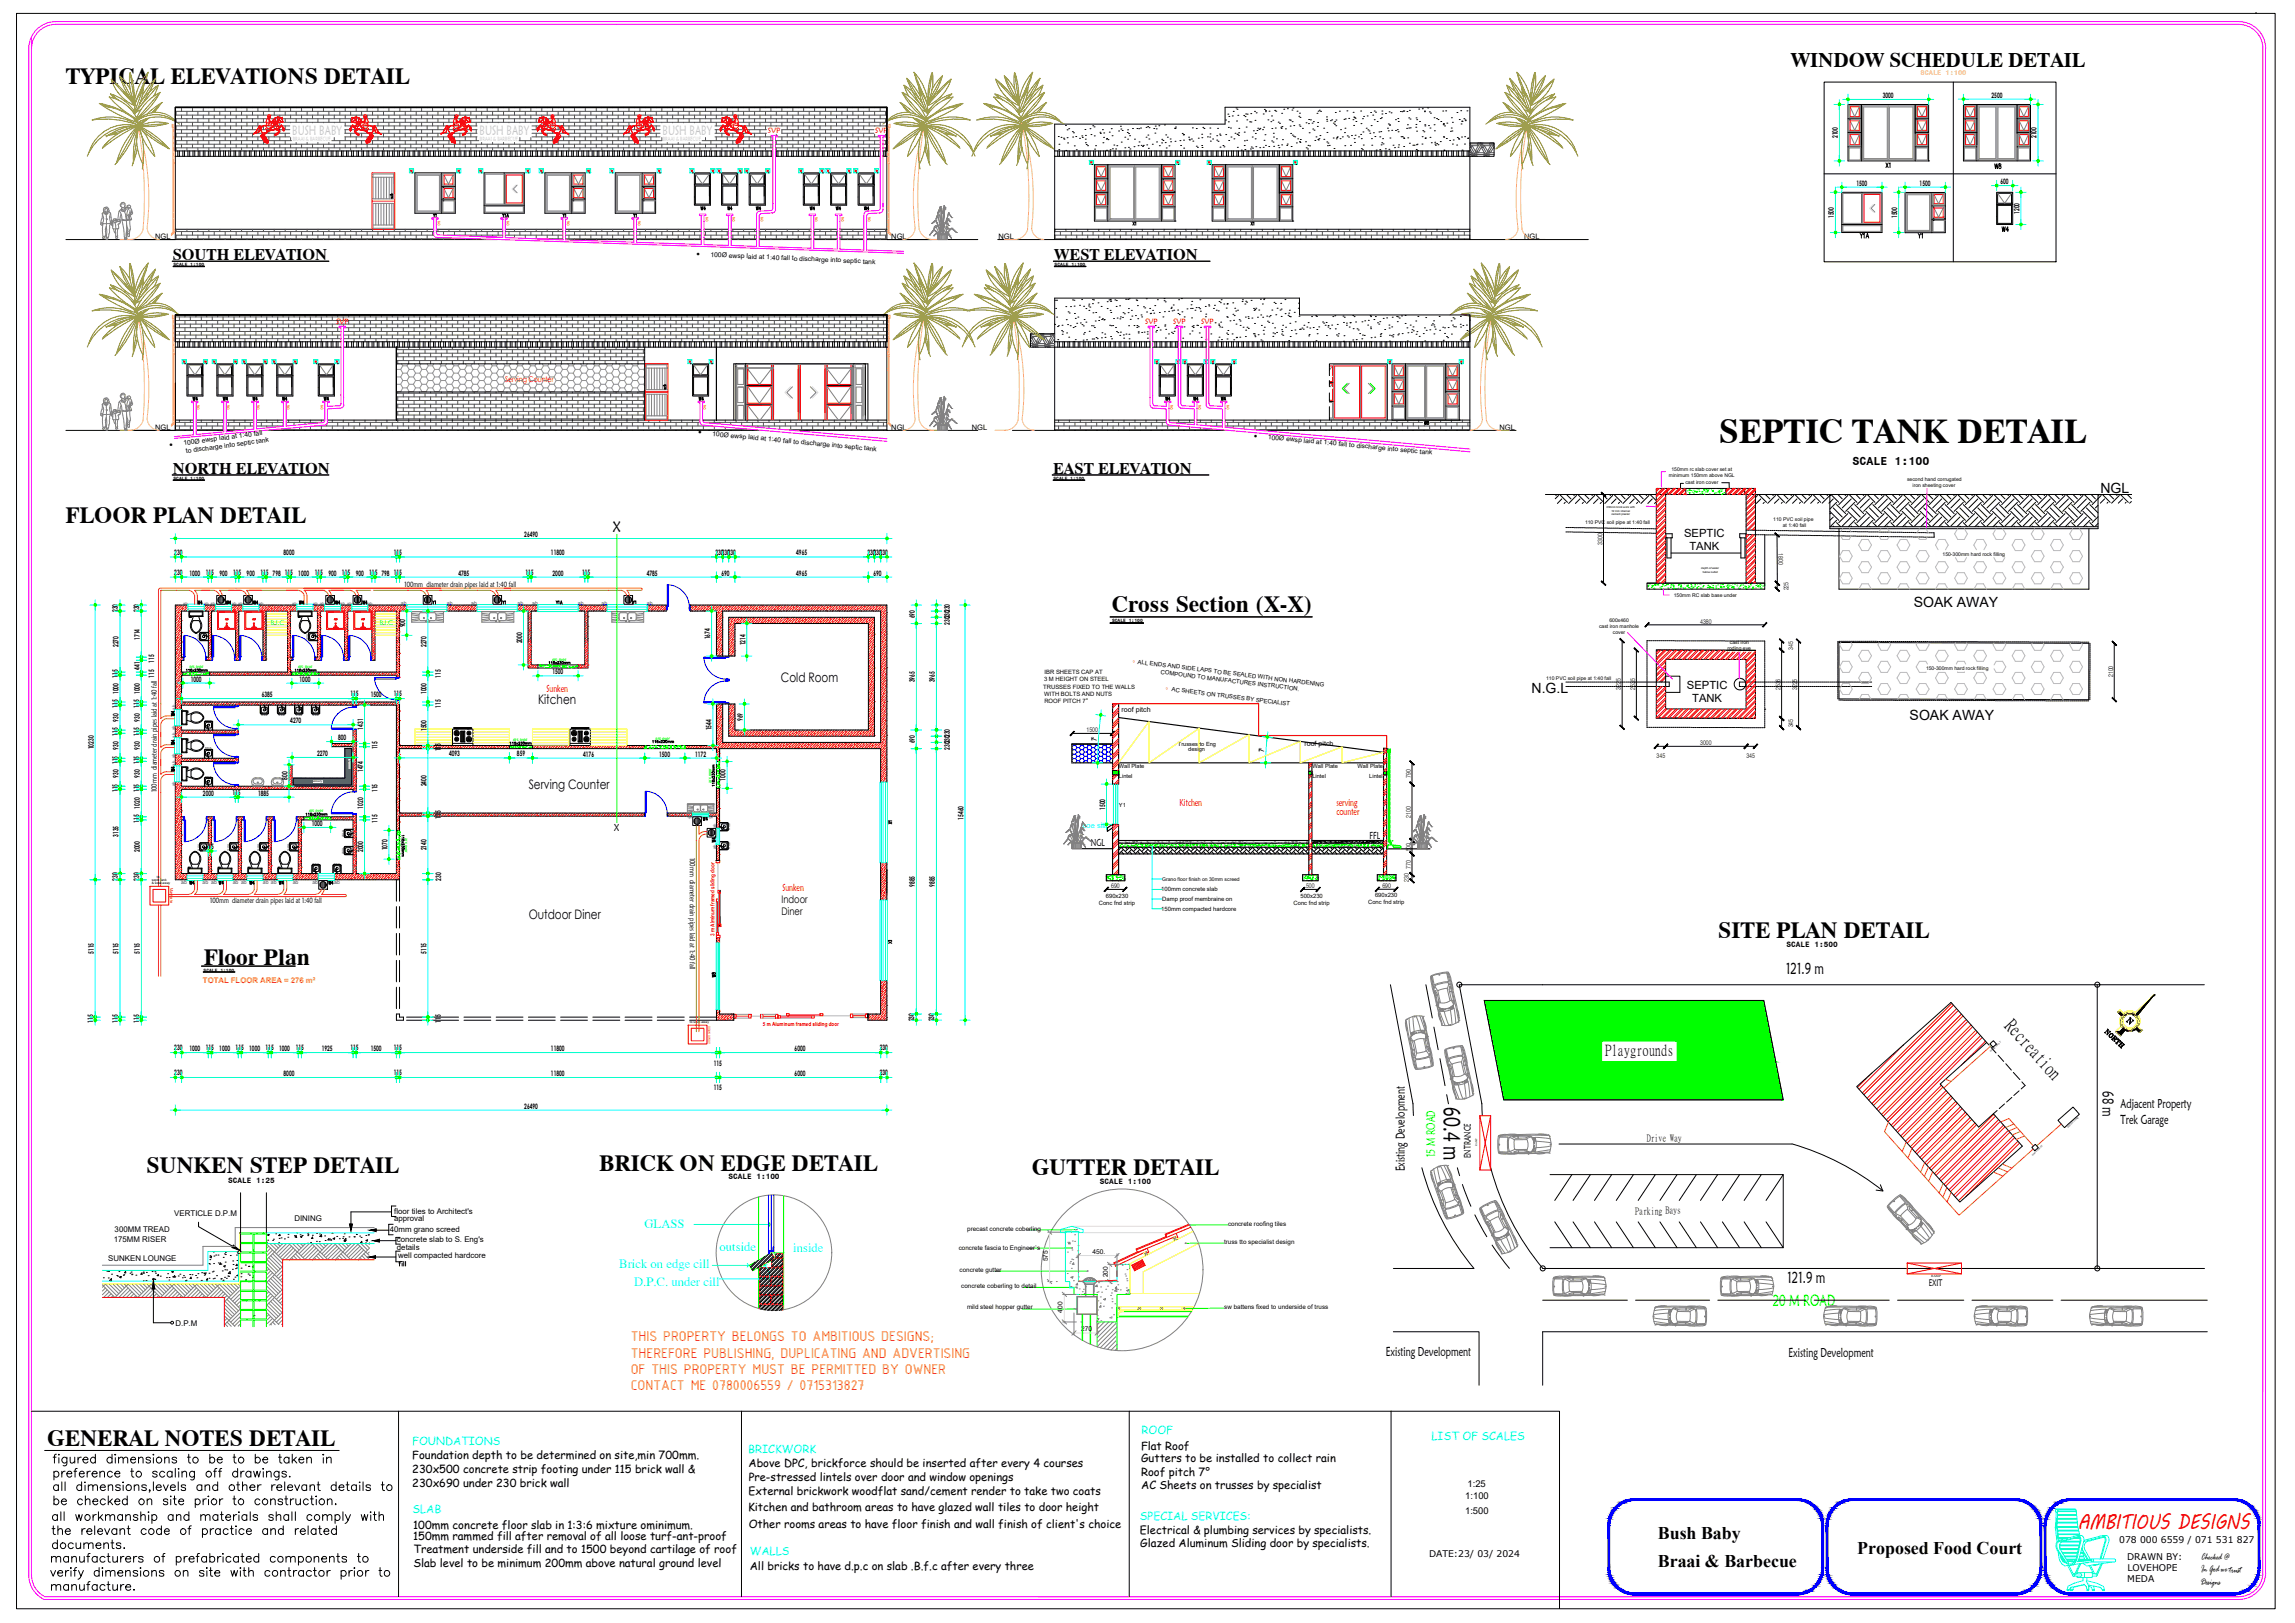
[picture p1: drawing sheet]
<svg xmlns="http://www.w3.org/2000/svg" width="594mm" height="420mm" viewBox="0 0 594 420" stroke-linecap="round" stroke-linejoin="round" font-family="sans-serif">
<defs><g id="words">
<text font-size="9" x="444.9" y="114.8">SEPTIC TANK DETAIL</text>
<text font-size="6.2" x="373.6" y="286.7" transform="rotate(90 373.6 286.7)">60.4 m</text>
<g font-size="6">
<text x="17" y="21.8">TYPICAL ELEVATIONS DETAIL</text>
<text x="17" y="135.5">FLOOR PLAN DETAIL</text>
<text x="287.8" y="158.5">Cross Section (X-X)</text>
<text x="444.7" y="242.8">SITE PLAN DETAIL</text>
<text x="52.7" y="249.8">Floor Plan</text>
<text x="37.8" y="303.7">SUNKEN STEP DETAIL</text>
<text x="155.1" y="303.1">BRICK ON EDGE DETAIL</text>
<text x="267.1" y="304.2">GUTTER DETAIL</text>
<text x="12.2" y="374.3">GENERAL NOTES DETAIL</text>
</g>
<text font-size="5.4" x="463.7" y="17.4">WINDOW SCHEDULE DETAIL</text>
<text font-size="5.4" fill="#f00" x="537.9" y="395.9">AMBITIOUS DESIGNS</text>
<g font-size="5.3">
<text x="12.3" y="402.2">documents.</text>
<text x="12" y="412.7">manufacture.</text>
</g>
<text font-size="4.8" x="518.9" y="265.6" transform="rotate(48 518.9 265.6)">Recreation</text>
<g font-size="4.6">
<text x="429.1" y="398.4">Bush Baby</text>
<text x="429.1" y="405.7">Braai &amp; Barbecue</text>
<text x="480.8" y="402.3">Proposed Food Court</text>
</g>
<g font-size="4.2">
<text x="44.6" y="67.4">SOUTH ELEVATION</text>
<text x="273" y="67.4">WEST ELEVATION</text>
<text x="44.7" y="122.8">NORTH ELEVATION</text>
<text x="272.6" y="122.8">EAST ELEVATION</text>
<text x="462.4" y="252.1">121.9 m</text>
<text x="544.3" y="282.5" transform="rotate(90 544.3 282.5)">68 m</text>
<text x="462.7" y="332.1">121.9 m</text>
</g>
<text font-size="4.2" fill="#0f0" x="458.9" y="338.2">20 M ROAD</text>
<g font-size="4">
<text x="490" y="44.4" transform="rotate(-90 490 44.4)">X1</text>
<text x="515.1" y="44.8">W8</text>
<text x="113.9" y="57.5" transform="rotate(-90 113.9 57.5)">Y1</text>
<text x="144.3" y="57.5">Y1</text>
<text x="180.3" y="55.7">W4</text>
<text x="187" y="55.7">W4</text>
<text x="194.4" y="55.7">W4</text>
<text x="208.5" y="55.7">W4</text>
<text x="218.4" y="55.7" transform="rotate(-90 218.4 55.7)">W4</text>
<text x="222.6" y="55.7">W4</text>
<text x="322.4" y="59.6">X1</text>
<text x="480.1" y="62.8">Y1A</text>
<text x="495.3" y="62.8">Y1</text>
<text x="517.2" y="61">W4</text>
<text x="53.3" y="157.7" transform="rotate(-90 53.3 157.7)">W4</text>
<text x="57.1" y="157.7">W4</text>
<text x="64.2" y="157.7">W4</text>
<text x="79.4" y="157.7" transform="rotate(-90 79.4 157.7)">W4</text>
<text x="88.9" y="157.7" transform="rotate(-90 88.9 157.7)">W4</text>
<text x="96" y="157.7" transform="rotate(-90 96 157.7)">W4</text>
<text x="46.2" y="186.6" transform="rotate(-90 46.2 186.6)">W4</text>
<text x="46.2" y="194" transform="rotate(-90 46.2 194)">W4</text>
<text x="46.2" y="201.1" transform="rotate(-90 46.2 201.1)">W4</text>
<text x="180.6" y="213.8">W4</text>
<text x="183.1" y="254">W8</text>
<text x="415.5" y="273.2">Playgrounds</text>
</g>
<text font-size="3.9" x="158.6" y="137.8">X</text>
<g font-size="3.9" fill="#ff7f00">
<text x="163.3" y="347.3">THIS PROPERTY BELONGS TO AMBITIOUS DESIGNS;</text>
<text x="163.3" y="351.5">THEREFORE PUBLISHING, DUPLICATING AND ADVERTISING</text>
<text x="163.3" y="355.7">OF THIS PROPERTY MUST BE PERMITTED BY OWNER</text>
<text x="163.3" y="359.8">CONTACT ME 0780006559 / 0715313827</text>
</g>
<g font-size="3.6">
<text x="543.7" y="127.7">NGL</text>
<text x="495.4" y="157.1">SOAK AWAY</text>
<text x="396.5" y="179.4">N.G.L</text>
<text x="494.3" y="186.4">SOAK AWAY</text>
</g>
<g font-size="3.5" fill="#c7c8ca">
<text x="75.6" y="34.9">BUSH BABY</text>
<text x="124.1" y="34.9">BUSH BABY</text>
<text x="171.5" y="34.9">BUSH BABY</text>
</g>
<g font-size="3.5">
<text x="165.5" y="57.5" transform="rotate(-90 165.5 57.5)">Y1</text>
<text x="294.9" y="59.6" transform="rotate(-90 294.9 59.6)">X1</text>
<text x="48.7" y="104.8">W4</text>
<text x="56.4" y="104.8">W4</text>
<text x="64.2" y="104.8">W4</text>
<text x="72" y="104.8">W4</text>
<text x="82.5" y="104.8">W4</text>
<text x="179.6" y="104.8">W4</text>
<text x="300.6" y="104.8">W4</text>
<text x="307.6" y="104.8">W4</text>
<text x="315" y="104.8">W4</text>
<text x="367.6" y="111.1">W8</text>
<text x="113.6" y="157.7" transform="rotate(-90 113.6 157.7)">Y1</text>
<text x="131.6" y="157.7" transform="rotate(-90 131.6 157.7)">Y1</text>
<text x="165.5" y="157.7" transform="rotate(-90 165.5 157.7)">Y1</text>
<text x="228.6" y="214.5">X1</text>
<text x="185.9" y="219.1" transform="rotate(-90 185.9 219.1)">W4</text>
<text x="48" y="230">W4</text>
<text x="55.4" y="230">W4</text>
<text x="63.5" y="230">W4</text>
<text x="70.9" y="230">W4</text>
<text x="84" y="230">W4</text>
<text x="228.6" y="245.5">X1</text>
</g>
<g font-size="3.4">
<text x="202.1" y="176.5">Cold Room</text>
<text x="139.3" y="182.3">Kitchen</text>
<text x="136.9" y="204.2">Serving Counter</text>
<text x="136.9" y="238">Outdoor Diner</text>
</g>
<g font-size="3.3">
<text x="548.9" y="286.9">Adjacent Property</text>
<text x="548.9" y="291">Trek Garage</text>
<text x="363.6" y="303.2" transform="rotate(-90 363.6 303.2)">Existing Development</text>
<text x="358.8" y="350.9">Existing Development</text>
<text x="463" y="351.4">Existing Development</text>
</g>
<g font-size="3.3" fill="#0ff">
<text x="166.8" y="317.9">GLASS</text>
<text x="186.3" y="323.9">outside</text>
<text x="160.3" y="328.4">Brick on edge cill</text>
<text x="205.4" y="324">inside</text>
<text x="164.1" y="333">D.P.C. under cill</text>
</g>
<text font-size="3.2" fill="#0f0" x="371.5" y="299.6" transform="rotate(-90 371.5 299.6)">15 M ROAD</text>
<text font-size="3" x="479.6" y="120.3">SCALE 1:100</text>
<g font-size="2.9">
<text x="435.9" y="139">SEPTIC</text>
<text x="437.3" y="142.5">TANK</text>
<text x="436.7" y="178.3">SEPTIC</text>
<text x="438" y="181.8">TANK</text>
<text x="106.7" y="377.7">Foundation depth to be determined on site,min 700mm.</text>
<text x="295.4" y="375.4">Flat Roof</text>
<text x="106.7" y="381.3">230x500 concrete strip footing under 115 brick wall &amp;</text>
<text x="193.8" y="379.9">Above DPC, brickforce should be inserted after every 4 courses</text>
<text x="193.8" y="383.5">Pre-stressed lintels over door and window openings</text>
<text x="295.4" y="382.1">Roof pitch 7°</text>
<text x="295.4" y="378.6">Gutters to be installed to collect rain</text>
<text x="106.7" y="385">230x690 under 230 brick wall</text>
<text x="193.8" y="387.1">External brickwork woodflat sand/cement render to take two coats</text>
<text x="295.4" y="385.6">AC Sheets on trusses by specialist</text>
<text x="107" y="395.9">100mm concrete floor slab in 1:3:6 mixture ominimum.</text>
<text x="193.6" y="391.1">Kitchen and bathroom areas to have glazed wall tiles to door height</text>
<text x="193.8" y="395.6">Other rooms areas to have floor finish and wall finish of client's choice</text>
<text x="107" y="398.6">150mm rammed fill after removal of all loose turf-ant-proof</text>
<text x="295.1" y="397.2">Electrical &amp; plumbing services by specialists.</text>
<text x="295.1" y="400.6">Glazed Aluminum Sliding door by specialists.</text>
<text x="107" y="402.1">Treatment underside fill and to 1500 beyond cartilage of roof</text>
<text x="107" y="405.6">Slab level to be minimum 200mm above natural ground level</text>
<text x="194.1" y="406.3">All bricks to have d.p.c on slab .B.f.c after every three</text>
</g>
<g font-size="2.9" fill="#0ff">
<text x="295.5" y="371.3">ROOF</text>
<text x="106.7" y="374">FOUNDATIONS</text>
<text x="193.7" y="376.2">BRICKWORK</text>
<text x="370.5" y="372.9">LIST OF SCALES</text>
<text x="106.8" y="391.7">SLAB</text>
<text x="295.1" y="393.5">SPECIAL SERVICES:</text>
<text x="194.1" y="402.7">WALLS</text>
</g>
<g font-size="2.7">
<text x="202.3" y="233.6">Indoor</text>
<text x="202.3" y="236.9">Diner</text>
<text x="569.7" y="407">In God we trust</text>
<text x="569.8" y="403.9" transform="rotate(1 569.8 403.9)">Checked @</text>
<text x="569.6" y="410.4">Designs</text>
</g>
<g font-size="2.6" fill="#f00">
<text x="141.5" y="179.1">Sunken</text>
<text x="305.4" y="208.7">Kitchen</text>
<text x="345.9" y="208.7">serving</text>
<text x="345.9" y="211">counter</text>
<text x="202.5" y="230.6">Sunken</text>
</g>
<g font-size="2.6">
<text x="158.9" y="215">X</text>
<text x="282.4" y="219">NGL</text>
<text x="354.5" y="217.1">FFL</text>
</g>
<g font-size="2.5">
<text x="380.7" y="299.8" transform="rotate(-90 380.7 299.8)">ENTRANCE</text>
<text x="426.3" y="295.3">Drive Way</text>
<text x="423.3" y="314.2">Parking Bays</text>
<text x="499.3" y="333">EXIT</text>
</g>
<g font-size="2.4">
<text x="379.3" y="388">1:100</text>
<text x="379.9" y="385">1:25</text>
<text x="379.3" y="391.8">1:500</text>
<text x="548.6" y="399.3">078 000 6559 / 071 531 827</text>
<text x="369.9" y="403.2">DATE:23/ 03/ 2024</text>
<text x="550.6" y="403.9">DRAWN BY:</text>
<text x="550.7" y="406.7">LOVEHOPE</text>
<text x="550.7" y="409.4">MEDA</text>
</g>
<g font-size="2" fill="#f00">
<text x="198.8" y="34.4">SVP</text>
<text x="226.6" y="34.4">SVP</text>
<text x="87" y="83.8">SVP</text>
<text x="296.4" y="83.8">SVP</text>
<text x="303.7" y="83.8">SVP</text>
<text x="310.9" y="83.8">SVP</text>
<text x="130.7" y="99">Serving Counter</text>
</g>
<g font-size="2">
<text x="104.7" y="152">100mm diameter drain pipes laid at 1:40 fall</text>
<text x="40.6" y="205.1" transform="rotate(-90 40.6 205.1)">100mm diameter drain pipes laid at 1:40 fall</text>
<text x="178.6" y="222.1" transform="rotate(90 178.6 222.1)">100mm diameter drain pipes laid at 1:40 fall</text>
<text x="54.4" y="233.8">100mm diameter drain pipes laid at 1:40 fall</text>
<text x="462.4" y="245.2">SCALE 1:500</text>
<text x="188.6" y="305.3">SCALE 1:100</text>
<text x="59.1" y="306.3">SCALE 1:25</text>
<text x="284.7" y="306.5">SCALE 1:100</text>
<text x="45.1" y="314.9">VERTICLE D.P.M</text>
<text x="76.2" y="316">DINING</text>
<text x="102" y="316.2">approval</text>
<text x="102.1" y="314.2">floor tiles to Architect's</text>
<text x="29.5" y="321.6">175MM RISER</text>
<text x="29.7" y="318.9">300MM TREAD</text>
<text x="100.9" y="319">40mm grano screed</text>
<text x="102.7" y="321.6">concrete slab to S. Eng's</text>
<text x="102.7" y="323.7">details</text>
<text x="28" y="326.4">SUNKEN LOUNGE</text>
<text x="103.1" y="325.7">well compacted hardcore</text>
<text x="45.4" y="343.2">D.P.M</text>
</g>
<text font-size="2" fill="#ff7f00" x="52.5" y="254.5">TOTAL FLOOR AREA = 276 m²</text>
<g font-size="1.9">
<text x="487.4" y="25.4">3000</text>
<text x="515.5" y="25.3">2500</text>
<text x="475.7" y="35.8" transform="rotate(-90 475.7 35.8)">2100</text>
<text x="527.2" y="35.8" transform="rotate(-90 527.2 35.8)">2100</text>
<text x="517.8" y="47.7">600</text>
<text x="480.5" y="48.1">1500</text>
<text x="496.9" y="48.1">1500</text>
<text x="474.7" y="56.4" transform="rotate(-90 474.7 56.4)">1500</text>
<text x="491.1" y="56.4" transform="rotate(-90 491.1 56.4)">1500</text>
<text x="522.7" y="55.4" transform="rotate(-90 522.7 55.4)">1200</text>
<text x="40.2" y="61.8">NGL</text>
<text x="230.7" y="61.8">NGL</text>
<text x="258.5" y="61.8">NGL</text>
<text x="394.5" y="61.8">NGL</text>
<text x="40.2" y="111.3">NGL</text>
<text x="230.7" y="111.3">NGL</text>
<text x="251.6" y="111.3">NGL</text>
<text x="388.2" y="111.3">NGL</text>
<text x="45.1" y="143.6">230</text>
<text x="73.4" y="143.8">8000</text>
<text x="101.9" y="143.6">115</text>
<text x="135.7" y="139">26490</text>
<text x="142.6" y="143.8">11800</text>
<text x="185.2" y="143.6">230230230</text>
<text x="206.1" y="143.8">4965</text>
<text x="224.5" y="143.6">230230230</text>
<text x="45.1" y="148.8">230</text>
<text x="49" y="149">1000</text>
<text x="53.3" y="148.8">115</text>
<text x="56.8" y="149">900</text>
<text x="60.3" y="148.8">115</text>
<text x="63.8" y="149">900</text>
<text x="67.4" y="148.8">115</text>
<text x="70.6" y="149">798</text>
<text x="73.7" y="148.8">115</text>
<text x="77.2" y="149">1000</text>
<text x="81.5" y="148.8">115</text>
<text x="85" y="149">900</text>
<text x="88.5" y="148.8">115</text>
<text x="92.1" y="149">900</text>
<text x="95.6" y="148.8">115</text>
<text x="98.8" y="149">798</text>
<text x="101.9" y="148.8">115</text>
<text x="118.7" y="149">4785</text>
<text x="136" y="148.8">115</text>
<text x="143" y="149">2000</text>
<text x="150.7" y="148.8">115</text>
<text x="167.4" y="149">4785</text>
<text x="186.8" y="149">690</text>
<text x="206.1" y="149">4965</text>
<text x="226.1" y="149">690</text>
<text x="30.5" y="158.5" transform="rotate(-90 30.5 158.5)">230</text>
<text x="36" y="158.5" transform="rotate(-90 36 158.5)">230</text>
<text x="236.8" y="160.1" transform="rotate(-90 236.8 160.1)">690</text>
<text x="245.8" y="158.5" transform="rotate(-90 245.8 158.5)">230</text>
<text x="30.7" y="167.5" transform="rotate(-90 30.7 167.5)">2270</text>
<text x="36.2" y="165.6" transform="rotate(-90 36.2 165.6)">1714</text>
<text x="104.9" y="162.4" transform="rotate(-90 104.9 162.4)">900</text>
<text x="110.4" y="167.5" transform="rotate(-90 110.4 167.5)">2270</text>
<text x="135.1" y="166.6" transform="rotate(-90 135.1 166.6)">2000</text>
<text x="183.8" y="165.5" transform="rotate(-90 183.8 165.5)">1674</text>
<text x="193" y="167.1" transform="rotate(-90 193 167.1)">1214</text>
<text x="36.2" y="173.4" transform="rotate(-90 36.2 173.4)">441</text>
<text x="39.9" y="171.6" transform="rotate(-90 39.9 171.6)">115</text>
<text x="30.5" y="175.5" transform="rotate(-90 30.5 175.5)">115</text>
<text x="30.7" y="179.7" transform="rotate(-90 30.7 179.7)">1000</text>
<text x="36.2" y="179.7" transform="rotate(-90 36.2 179.7)">1000</text>
<text x="39.9" y="175.5" transform="rotate(-90 39.9 175.5)">115</text>
<text x="49.4" y="176.4">1000</text>
<text x="77.6" y="176.5">1000</text>
<text x="110.4" y="179.7" transform="rotate(-90 110.4 179.7)">1000</text>
<text x="114.1" y="175.5" transform="rotate(-90 114.1 175.5)">115</text>
<text x="143" y="174.6">1500</text>
<text x="236.8" y="176.6" transform="rotate(-90 236.8 176.6)">3965</text>
<text x="242" y="176.6" transform="rotate(-90 242 176.6)">3965</text>
<text x="30.5" y="183.2" transform="rotate(-90 30.5 183.2)">115</text>
<text x="36" y="183.2" transform="rotate(-90 36 183.2)">115</text>
<text x="67.8" y="180.5">6385</text>
<text x="90.7" y="180.3">115</text>
<text x="96" y="180.5">1500</text>
<text x="101.9" y="180.3">115</text>
<text x="114.1" y="183.2" transform="rotate(-90 114.1 183.2)">115</text>
<text x="30.5" y="190.5" transform="rotate(-90 30.5 190.5)">115</text>
<text x="30.7" y="186.9" transform="rotate(-90 30.7 186.9)">930</text>
<text x="36" y="190.5" transform="rotate(-90 36 190.5)">115</text>
<text x="36.2" y="186.9" transform="rotate(-90 36.2 186.9)">930</text>
<text x="75.1" y="187.2">4270</text>
<text x="87.5" y="191.6">800</text>
<text x="94" y="188.9" transform="rotate(-90 94 188.9)">1431</text>
<text x="110.4" y="189.2" transform="rotate(-90 110.4 189.2)">1500</text>
<text x="184.1" y="189.1" transform="rotate(-90 184.1 189.1)">1544</text>
<text x="192.3" y="186.7" transform="rotate(-90 192.3 186.7)">969</text>
<text x="245.8" y="190.8" transform="rotate(-90 245.8 190.8)">230</text>
<text x="283.9" y="191.9" transform="rotate(-86 283.9 191.9)">7°</text>
<text x="24.3" y="194" transform="rotate(-90 24.3 194)">10230</text>
<text x="30.5" y="197.8" transform="rotate(-90 30.5 197.8)">115</text>
<text x="30.7" y="194.1" transform="rotate(-90 30.7 194.1)">930</text>
<text x="36" y="197.8" transform="rotate(-90 36 197.8)">115</text>
<text x="36.2" y="194.1" transform="rotate(-90 36.2 194.1)">930</text>
<text x="82.1" y="195.7">2270</text>
<text x="97.7" y="194" transform="rotate(-90 97.7 194)">115</text>
<text x="114.1" y="194.5" transform="rotate(-90 114.1 194.5)">115</text>
<text x="116.2" y="195.8">4093</text>
<text x="133.8" y="195.8">859</text>
<text x="151" y="195.9">4176</text>
<text x="170.6" y="195.9">1500</text>
<text x="180" y="195.9">1172</text>
<text x="236.8" y="192.4" transform="rotate(-90 236.8 192.4)">690</text>
<text x="327.3" y="194.7" transform="rotate(-86 327.3 194.7)">7°</text>
<text x="30.7" y="201.4" transform="rotate(-90 30.7 201.4)">930</text>
<text x="36.2" y="201.4" transform="rotate(-90 36.2 201.4)">930</text>
<text x="74.4" y="201.8" transform="rotate(-90 74.4 201.8)">800</text>
<text x="94" y="199.9" transform="rotate(-90 94 199.9)">1474</text>
<text x="110.4" y="203.5" transform="rotate(-90 110.4 203.5)">2400</text>
<text x="187.8" y="202.1" transform="rotate(-90 187.8 202.1)">1000</text>
<text x="30.5" y="205" transform="rotate(-90 30.5 205)">115</text>
<text x="36" y="205" transform="rotate(-90 36 205)">115</text>
<text x="36.2" y="209.3" transform="rotate(-90 36.2 209.3)">1020</text>
<text x="52.5" y="206">2000</text>
<text x="60.2" y="205.8">115</text>
<text x="66.8" y="206">1885</text>
<text x="94" y="209.3" transform="rotate(-90 94 209.3)">1020</text>
<text x="97.7" y="205" transform="rotate(-90 97.7 205)">115</text>
<text x="286" y="209.6" transform="rotate(-90 286 209.6)">1500</text>
<text x="36" y="212.9" transform="rotate(-90 36 212.9)">115</text>
<text x="80.7" y="213.8">1000</text>
<text x="97.7" y="212.9" transform="rotate(-90 97.7 212.9)">115</text>
<text x="114.1" y="212" transform="rotate(-90 114.1 212)">115</text>
<text x="249.4" y="212.2" transform="rotate(-90 249.4 212.2)">15460</text>
<text x="30.7" y="216.7" transform="rotate(-90 30.7 216.7)">3135</text>
<text x="36.2" y="220.6" transform="rotate(-90 36.2 220.6)">2000</text>
<text x="53.3" y="219.8">115</text>
<text x="94" y="220.6" transform="rotate(-90 94 220.6)">2000</text>
<text x="100.3" y="220.1" transform="rotate(-90 100.3 220.1)">1070</text>
<text x="110.4" y="220.1" transform="rotate(-90 110.4 220.1)">2140</text>
<text x="30.5" y="228" transform="rotate(-90 30.5 228)">230</text>
<text x="36" y="228" transform="rotate(-90 36 228)">230</text>
<text x="114.2" y="228" transform="rotate(-90 114.2 228)">230</text>
<text x="236.8" y="229.6" transform="rotate(-90 236.8 229.6)">9885</text>
<text x="242" y="229.6" transform="rotate(-90 242 229.6)">9885</text>
<text x="24.3" y="246.9" transform="rotate(-90 24.3 246.9)">5115</text>
<text x="30.7" y="246.9" transform="rotate(-90 30.7 246.9)">5115</text>
<text x="36.2" y="246.9" transform="rotate(-90 36.2 246.9)">5115</text>
<text x="110.4" y="246.9" transform="rotate(-90 110.4 246.9)">5115</text>
<text x="24.1" y="264.8" transform="rotate(-90 24.1 264.8)">115</text>
<text x="30.5" y="264.8" transform="rotate(-90 30.5 264.8)">115</text>
<text x="36" y="264.8" transform="rotate(-90 36 264.8)">115</text>
<text x="114.1" y="264.8" transform="rotate(-90 114.1 264.8)">115</text>
<text x="236.6" y="264.4" transform="rotate(-90 236.6 264.4)">230</text>
<text x="241.9" y="264.4" transform="rotate(-90 241.9 264.4)">230</text>
<text x="45.1" y="271.9">230</text>
<text x="49" y="272.1">1000</text>
<text x="53.3" y="271.9">115</text>
<text x="56.8" y="272.1">1000</text>
<text x="61" y="271.9">115</text>
<text x="64.5" y="272.1">1000</text>
<text x="68.7" y="271.9">115</text>
<text x="72.3" y="272.1">1000</text>
<text x="76.5" y="271.9">115</text>
<text x="83.3" y="272.1">1925</text>
<text x="90.7" y="271.9">115</text>
<text x="96" y="272.1">1500</text>
<text x="101.9" y="271.9">115</text>
<text x="142.6" y="272.1">11800</text>
<text x="184.8" y="275.8">115</text>
<text x="205.7" y="272.1">6000</text>
<text x="227.7" y="271.9">230</text>
<text x="45.1" y="278.3">230</text>
<text x="73.4" y="278.5">8000</text>
<text x="101.9" y="278.3">115</text>
<text x="142.6" y="278.5">11800</text>
<text x="205.7" y="278.5">6000</text>
<text x="227.7" y="278.3">230</text>
<text x="135.7" y="287">26490</text>
<text x="184.8" y="282.3">115</text>
</g>
<text font-size="1.9" fill="#0ff" x="280.2" y="214.5">boe sill</text>
<text font-size="1.8" fill="#ffbf7f" x="497.2" y="19.5">SCALE 1:100</text>
<g font-size="1.8">
<text x="180.3" y="66.4" transform="rotate(3 180.3 66.4)">·</text>
<text x="180.7" y="112.4" transform="rotate(6 180.7 112.4)">·</text>
<text x="324.5" y="113.4" transform="rotate(6 324.5 113.4)">·</text>
<text x="44" y="115.7" transform="rotate(-9 44 115.7)">·</text>
<text x="290.3" y="184.3">roof pitch</text>
<text x="337.7" y="193">roof pitch</text>
</g>
<g font-size="1.8" fill="#f00">
<text x="293.3" y="172.1">°</text>
<text x="301.8" y="179.2">°</text>
</g>
<g font-size="1.7">
<text x="183.9" y="66.5" transform="rotate(2 183.9 66.5)">100Ø ewsp laid at 1:40 fall to discharge into septic tank</text>
<text x="184.4" y="112.8" transform="rotate(5 184.4 112.8)">100Ø ewsp laid at 1:40 fall to discharge into septic tank</text>
<text x="328.2" y="113.7" transform="rotate(5 328.2 113.7)">100Ø ewsp laid at 1:40 fall to discharge into septic tank</text>
<text x="47.6" y="115.3" transform="rotate(-8 47.6 115.3)">100Ø ewsp laid at 1:40 fall</text>
<text x="48.2" y="117.3" transform="rotate(-8 48.2 117.3)">to discharge into septic tank</text>
<text x="414.8" y="141" transform="rotate(-90 414.8 141)">3300</text>
<text x="460.4" y="143.2" transform="rotate(90 460.4 143.2)">1800</text>
<text x="463" y="152.9" transform="rotate(-90 463 152.9)">225</text>
<text x="440.1" y="161.4">4380</text>
<text x="464.1" y="168.3" transform="rotate(-90 464.1 168.3)">345</text>
<text x="419.6" y="178.6" transform="rotate(-90 419.6 178.6)">3225</text>
<text x="423.2" y="178.6" transform="rotate(-90 423.2 178.6)">2535</text>
<text x="460.9" y="178.6" transform="rotate(-90 460.9 178.6)">2536</text>
<text x="465.2" y="178.6" transform="rotate(-90 465.2 178.6)">3225</text>
<text x="547" y="175.3" transform="rotate(-90 547 175.3)">2100</text>
<text x="281.3" y="189.6">1500</text>
<text x="464.1" y="188.3" transform="rotate(-90 464.1 188.3)">345</text>
<text x="428.8" y="196.2">345</text>
<text x="440.1" y="192.9">3000</text>
<text x="452.1" y="196.2">345</text>
<text x="365.2" y="201.4" transform="rotate(-90 365.2 201.4)">790</text>
<text x="365.2" y="211.8" transform="rotate(-90 365.2 211.8)">2100</text>
<text x="365.2" y="220.4" transform="rotate(-90 365.2 220.4)">500</text>
<text x="365.2" y="224.9" transform="rotate(-90 365.2 224.9)">770</text>
<text x="287.7" y="229.9">690</text>
<text x="338.1" y="230">500</text>
<text x="357.8" y="229.9">690</text>
<text x="364.7" y="228.3" transform="rotate(-90 364.7 228.3)">230</text>
<text x="271.2" y="326.5" transform="rotate(-90 271.2 326.5)">575</text>
<text x="282.8" y="324.6">450.</text>
<text x="286.8" y="330.7" transform="rotate(-90 286.8 330.7)">200</text>
<text x="275" y="339.8" transform="rotate(-90 275 339.8)">400</text>
<text x="279.9" y="344.6">270</text>
</g>
<g font-size="1.7" fill="#0f0">
<text x="70" y="161.7">B.I.C</text>
<text x="98.2" y="161.7">B.I.C</text>
</g>
<g font-size="1.6" fill="#c7c8ca">
<text x="75.8" y="36.5">BRAAI &amp; BARBECUE</text>
<text x="124.2" y="36.5">BRAAI &amp; BARBECUE</text>
<text x="171.6" y="36.5">BRAAI &amp; BARBECUE</text>
</g>
<g font-size="1.6" fill="#ff7f00">
<text x="113.3" y="58">g</text>
<text x="131.1" y="58">g</text>
<text x="146.7" y="58">g</text>
<text x="165.1" y="58">g</text>
<text x="182.6" y="57.1">g</text>
<text x="189.6" y="57.1">g</text>
<text x="196.8" y="57.1">g</text>
<text x="210.9" y="57.1">g</text>
<text x="217.8" y="57.1">g</text>
<text x="224.7" y="57.1">g</text>
<text x="50.9" y="105.5">g</text>
<text x="58.7" y="105.5">g</text>
<text x="66.5" y="105.5">g</text>
<text x="74.2" y="105.5">g</text>
<text x="82.9" y="105.5">g</text>
<text x="182" y="105.5">g</text>
<text x="302.9" y="105.5">g</text>
<text x="310.2" y="105.5">g</text>
<text x="317.5" y="105.5">g</text>
</g>
<g font-size="1.6">
<text x="317.9" y="317.3">concrete roofing tiles</text>
<text x="248.2" y="323.5">concrete fascia to Engineer`s</text>
<text x="250.4" y="318.7">precast concrete coberling</text>
<text x="316.9" y="322.1">truss tto specialist design</text>
<text x="248.4" y="329.2">concrete gutter</text>
<text x="248.8" y="333.3">concrete coberling to detail</text>
<text x="250.3" y="338.9">mild steel hopper gutter</text>
<text x="316.9" y="338.9">sw battens fixed to underside of truss</text>
</g>
<g font-size="1.5">
<text x="294.5" y="171.8" transform="rotate(7 294.5 171.8)">ALL ENDS AND SIDE LAPS TO BE SEALED WITH NON HARDENING</text>
<text x="270" y="178.4">TRUSSES FIXED TO THE WALLS</text>
<text x="270.3" y="176.2">3 M HEIGHT ON STEEL</text>
<text x="270.4" y="174.5">IBR SHEETS CAP AT</text>
<text x="300.4" y="174.5" transform="rotate(7 300.4 174.5)">COMPOUND TO MANUFACTURES INSTRUCTION.</text>
<text x="303.3" y="178.9" transform="rotate(7 303.3 178.9)">AC SHEETS ON TRUSSES BY SPECIALIST</text>
<text x="270.3" y="180.2">WITH BOLTS AND NUTS</text>
<text x="270.3" y="181.9">ROOF PITCH 7°</text>
<text x="304.9" y="193.2">Trusses to Eng</text>
<text x="307.6" y="194.4">design</text>
<text x="289.6" y="198.8">Wall Plate</text>
<text x="289.6" y="201.5">Lintel</text>
<text x="339.7" y="198.8">Wall Plate</text>
<text x="339.7" y="201.5">Lintel</text>
<text x="351.4" y="198.8">Wall Plate</text>
<text x="354.5" y="201.5">Lintel</text>
<text x="289.6" y="209">Y1</text>
<text x="286.3" y="232.5">690x230</text>
<text x="300.6" y="230.8">100mm concrete slab</text>
<text x="300.9" y="233.3">Damp proof membraine on</text>
<text x="336.6" y="232.5">500x230</text>
<text x="354.2" y="234">Conc fnd strip</text>
<text x="355.9" y="232.2">690x230</text>
<text x="284.4" y="234.3">Conc fnd strip</text>
<text x="300.6" y="235.8">150mm compacted hardcore</text>
<text x="334.9" y="234.3">Conc fnd strip</text>
</g>
<g font-size="1.5" fill="#f00">
<text x="184.9" y="242.3" transform="rotate(-90 184.9 242.3)">3 m Alminum framed sliding door</text>
<text x="197.5" y="265.6">5 m Aluminum framed sliding door</text>
</g>
<g font-size="1.4" fill="#00f">
<text x="103.8" y="156.5">ab</text>
<text x="115.7" y="156.5">ab</text>
<text x="122" y="156.5">ab</text>
<text x="133.9" y="156.5">ab</text>
<text x="137.8" y="156.5">ab</text>
<text x="149.6" y="156.5">ab</text>
<text x="155.7" y="156.5">ab</text>
<text x="167.5" y="156.5">ab</text>
<text x="46.9" y="228.8">ab</text>
<text x="52.5" y="228.8">ab ab</text>
<text x="60.2" y="228.8">ab ab</text>
<text x="68.1" y="228.8">ab ab</text>
<text x="75.8" y="228.8">ab</text>
<text x="80.9" y="228.8">ab</text>
<text x="86.5" y="228.8">ab</text>
</g>
<g font-size="1.3">
<text x="432" y="123.5">minimum 150mm above NGL</text>
<text x="432.6" y="121.9">150mm rc slab cover set at</text>
<text x="436.3" y="125.2">cast iron cover</text>
<text x="493.6" y="124.6">second hand corrugated</text>
<text x="495.1" y="126.2">iron sheeting cover</text>
<text x="410.3" y="135.7">110 PVC soil pipe at 1:40 fall</text>
<text x="459" y="134.8">110 PVC soil pipe</text>
<text x="461.5" y="136.4">at 1:40 fall</text>
<text x="502.8" y="143.8">150-300mm hard rock filling</text>
<text x="433.3" y="154.5">150mm RC slab base under</text>
<text x="416.6" y="160.9">600x460</text>
<text x="413.9" y="162.5">cast iron manhole</text>
<text x="417.5" y="164">cover</text>
<text x="447.8" y="166.7">cast iron</text>
<text x="447.2" y="168.2">roding eye</text>
<text x="498.6" y="173.4">150-300mm hard rock filling</text>
<text x="400.2" y="176.1">110 PVC soil pipe at 1:40 fall</text>
<text x="300.8" y="228">Grano floor finish on 30mm screed</text>
</g>
<g font-size="1.2">
<text x="44.9" y="68.8">SCALE 1:100</text>
<text x="273" y="68.8">SCALE 1:100</text>
<text x="44.9" y="124.2">SCALE 1:100</text>
<text x="272.7" y="124.2">SCALE 1:100</text>
<text x="287.9" y="161.1">SCALE 1:100</text>
<text x="52.7" y="251.5">SCALE 1:100</text>
</g>
<g font-size="1.2" fill="#0f0">
<text x="49" y="173">arc over</text>
<text x="77.2" y="173">arc over</text>
<text x="142.9" y="171.1">arc over</text>
<text x="132.8" y="191.9">arc over</text>
<text x="169.7" y="191.5">arc over</text>
<text x="184.1" y="202.7" transform="rotate(-90 184.1 202.7)">arc over</text>
<text x="80" y="210.3">arc over</text>
<text x="104.8" y="217" transform="rotate(90 104.8 217)">arc over</text>
</g>
<g font-size="1.1" fill="#00f">
<text x="47.4" y="156.6">ab</text>
<text x="52.8" y="156.6">ab ab</text>
<text x="60" y="156.6">ab ab</text>
<text x="67" y="156.6">ab</text>
<text x="75.6" y="156.6">ab</text>
<text x="81" y="156.6">ab ab</text>
<text x="88.2" y="156.6">ab ab</text>
<text x="95.2" y="156.6">ab</text>
<text x="45.3" y="183.7" transform="rotate(-90 45.3 183.7)">ab</text>
<text x="45.3" y="191" transform="rotate(-90 45.3 191)">ab ab</text>
<text x="45.3" y="203.6" transform="rotate(-90 45.3 203.6)">ab</text>
<text x="45.3" y="198.2" transform="rotate(-90 45.3 198.2)">ab ab</text>
<text x="179.3" y="211.3" transform="rotate(-180 179.3 211.3)">ab</text>
<text x="184.6" y="211.3" transform="rotate(-180 184.6 211.3)">ab</text>
<text x="185.4" y="214.4" transform="rotate(-90 185.4 214.4)">ab</text>
<text x="185.4" y="219.8" transform="rotate(-90 185.4 219.8)">ab</text>
</g>
<text font-size="1" fill="#f00" x="44.1" y="229.8" transform="rotate(90 44.1 229.8)">Manhole</text>
<g font-size=".9">
<text x="80.9" y="202.5" transform="rotate(1 80.9 202.5)">urinary</text>
<text x="90.5" y="199.1" transform="rotate(-90 90.5 199.1)">urinary</text>
<text x="499.9" y="330.7">RAMP</text>
</g>
<g font-size=".8">
<text x="40.6" y="227.3">to</text>
<text x="39.3" y="228">septc tank</text>
<text x="39.3" y="228.8">&amp; soak away</text>
<text x="178.6" y="264.8">to soak away</text>
</g>
<text font-size=".8" fill="#f00" x="183.3" y="265.5" transform="rotate(90 183.3 265.5)">SOAK AWAY</text>
<g font-size=".7">
<text x="415.8" y="131.6">230mm brick work with</text>
<text x="417.1" y="132.4">12 mm internal</text>
<text x="417.2" y="133.3">cement plaster</text>
<text x="440.4" y="147.3">depth of water</text>
<text x="440.8" y="148.2">below outlet</text>
<text x="382.4" y="296.6" transform="rotate(-90 382.4 296.6)">RAMP</text>
</g>
<g font-size=".6">
<text x="51.2" y="164" transform="rotate(90 51.2 164)">W.H.B</text>
<text x="79.4" y="164" transform="rotate(90 79.4 164)">W.H.B</text>
<text x="67.6" y="185.3">W.H.B</text>
<text x="72.1" y="185.3">W.H.B</text>
<text x="76.5" y="185.3">W.H.B</text>
<text x="80.9" y="185.3">W.H.B</text>
<text x="54.8" y="186.3" transform="rotate(-180 54.8 186.3)">W.H.B</text>
<text x="54.8" y="193.5" transform="rotate(-180 54.8 193.5)">W.H.B</text>
<text x="54.8" y="200.8" transform="rotate(-180 54.8 200.8)">W.H.B</text>
<text x="88.6" y="215" transform="rotate(90 88.6 215)">W.H.B</text>
<text x="189" y="214.8" transform="rotate(-90 189 214.8)">W.H.B</text>
<text x="51.2" y="218.4" transform="rotate(90 51.2 218.4)">W.H.B</text>
<text x="58.9" y="218.4" transform="rotate(90 58.9 218.4)">W.H.B</text>
<text x="66.7" y="218.4" transform="rotate(90 66.7 218.4)">W.H.B</text>
<text x="74.4" y="218.4" transform="rotate(90 74.4 218.4)">W.H.B</text>
<text x="88.6" y="219.4" transform="rotate(90 88.6 219.4)">W.H.B</text>
<text x="189" y="219.8" transform="rotate(-90 189 219.8)">W.H.B</text>
<text x="82.6" y="223.4" transform="rotate(-180 82.6 223.4)">W.H.B</text>
<text x="88.1" y="223.4" transform="rotate(-180 88.1 223.4)">W.H.B</text>
<text x="515.4" y="272.3" transform="rotate(-43 515.4 272.3)">SOAK AWAY</text>
<text x="535.3" y="291.9" transform="rotate(-43 535.3 291.9)">SEPTIC TANK</text>
<text x="526.2" y="299.2" transform="rotate(-43 526.2 299.2)">SOAK AWAY</text>
</g>
</g></defs>
<!-- layer: 0 -->
<g fill="none" stroke="#000" stroke-width=".26">
<path d="M45.4 27.8h184.2h-184.2v11.3zM45.4 39.1h154.7M200.7 39.1h27.1M228.6 39.1h1M229.6 39.1v-11.3v11.3M273 39.1h107.5M273.9 35.3h.1M274.1 38.7h.1M274.1 37.3h.1M274.7 35.6h.1M275.3 35.8h.1M275.4 36h.1"/>
<path d="M275.8 32.5h.1M275.9 38.9h.1M276.2 35.6h.1M276.2 33.6h.1M276.4 37h.1M276.6 33.3h.1M277.6 34.1h.1M277.7 35.5h.1M277.9 34.4h.1M278.1 37.8h.1M278.5 35.3h.1M278.6 38.8h.1"/>
<path d="M279.4 35.8h.1M280 35.2h.1M280.2 35.6h.1M280.8 33.5h.1M280.9 36h.1M281 35.1h.1M281 37h.1M281.2 37.4h.1M281.5 37.7h.1M282.2 33.3h.1M282.4 34.8h.1M282.9 32.6h.1"/>
<path d="M283.2 32.9h.1M283.3 35.2h.1M283.3 38.6h.1M283.6 37.7h.1M284.7 34.2h.1M284.8 34.5h.1M285.4 33.6h.1M285.5 37h.1M285.7 35.6h.1M285.7 34.4h.1M286.4 36h.1M286.4 38.9h.1"/>
<path d="M286.5 35.9h.1M286.8 36.2h.1M287.1 34.2h.1M287.4 38.8h.1M287.7 33.3h.1M287.9 35.1h.1M288 38.5h.1M288.3 37.5h.1M288.8 38.6h.1M289.1 37.7h.1M289.6 33.9h.1M290 32.7h.1"/>
<path d="M290.2 33.4h.1M290.2 36.8h.1M290.5 33.8h.1M291.2 38.3h.1M291.2 35.5h.1M291.8 34.3h.1M291.9 33.6h.1M291.9 36h.1M292.1 38.1h.1M292.1 34.6h.1M292.4 35.1h.1M292.5 38.6h.1"/>
<path d="M293.2 33.3h.1M293.5 38h.1M293.7 36h.1M294.3 33.3h.1M294.6 37.7h.1M294.8 33.3h.1M294.9 36.7h.1M295.2 33.1h.1M295.4 37.6h.1M295.7 37.9h.1M296 37.6h.1M296.7 33h.1"/>
<path d="M296.7 35.5h.1M296.8 37.5h.1M297.1 32.8h.1M297.1 35h.1M297.3 38.4h.1M297.4 36h.1M297.4 33.1h.1M298.3 37.3h.1M298.7 33.3h.1M299 34.5h.1M299 32.6h.1M299.3 33.4h.1"/>
<path d="M299.4 36.7h.1M300 32.6h.1M300.1 37.7h.1M300.7 37h.1M300.7 36.1h.1M301 36.4h.1M301.4 32.3h.1M301.6 36.9h.1M301.8 34.9h.1M301.9 38.3h.1M302.2 35.5h.1M302.6 37.8h.1"/>
<path d="M302.9 36h.1M303 36.7h.1M304 33.2h.1M304.2 36.6h.1M304.2 33.3h.1M304.3 32.9h.1M305.4 36.4h.1M305.6 37.7h.1M306 34.5h.1M306.3 34.9h.1M306.4 36.3h.1M306.4 34.8h.1"/>
<path d="M306.4 38.4h.1M307.7 35.5h.1M307.8 36.1h.1M307.9 36.2h.1M308.4 36h.1M308.7 33.1h.1M308.8 36.5h.1M309.7 37.8h.1M309.7 33.3h.1M310 38.1h.1M310.2 35.8h.1M311.1 34.8h.1"/>
<path d="M311.1 37.7h.1M311.1 35.6h.1M311.1 38.2h.1M311.4 33h.1M311.7 33.3h.1M312.5 35.4h.1M313.1 35.5h.1M313.2 33.1h.1M313.2 34.7h.1M313.3 36.5h.1M313.9 36h.1M315 35.1h.1"/>
<path d="M315 36.3h.1M315.2 33.2h.1M315.3 36.6h.1M315.7 34.7h.1M315.8 38.1h.1M315.8 35h.1M316.6 37.7h.1M316.8 38h.1M317.2 31.1h.1M317.3 34.8h.1M317.8 29.5h.1M318 33h.1"/>
<path d="M318 31.5h.1M318.1 36.4h.1M318.1 30.1h.1M318.5 33.1h.1M318.6 35.5h.1M319 30h.1M319.2 28.8h.1M319.4 35.9h.1M319.7 34.5h.1M320 27.9h.1M320.1 31.3h.1M320.2 34.8h.1"/>
<path d="M320.2 28.3h.1M320.3 38.1h.1M320.3 34.8h.1M320.4 29.8h.1M320.6 35.1h.1M320.6 34.4h.1M320.7 33.2h.1M321.3 38.9h.1M321.9 29.9h.1M322.1 34.2h.1M322.1 37.7h.1M322.1 36.4h.1"/>
<path d="M322.2 38.7h.1M322.3 30.2h.1M322.5 29.5h.1M322.6 32.9h.1M322.7 36.3h.1M322.7 31h.1M322.8 29.5h.1M323.5 31.5h.1M323.7 38.6h.1M323.8 29.4h.1M323.8 31.6h.1M323.9 38.1h.1"/>
<path d="M324.1 35.5h.1M324.2 38.4h.1M324.4 33.9h.1M324.7 28.8h.1M324.9 31.2h.1M324.9 35.9h.1M325 34.5h.1M325.1 38h.1M325.2 29.2h.1M325.4 33.8h.1M325.6 33.2h.1M325.9 33.5h.1"/>
<path d="M326.1 38.2h.1M326.1 33.2h.1M326.8 33.6h.1M327 38.1h.1M327 29.5h.1M327.1 32.9h.1M327.2 36.3h.1M327.3 28.3h.1M327.4 34.9h.1M327.6 28.9h.1M327.6 28.6h.1M327.6 37.6h.1"/>
<path d="M328.2 31h.1M328.4 37.9h.1M328.5 28.8h.1M329 31.5h.1M329.1 30h.1M329.2 36.5h.1M329.2 33.3h.1M329.5 31.1h.1M329.5 36.8h.1M329.6 34.5h.1M329.6 35.5h.1M329.7 37.9h.1"/>
<path d="M329.9 28.6h.1M330.1 33.1h.1M330.2 28.8h.1M330.4 35.9h.1M330.8 37.6h.1M330.9 31.6h.1M331 38.2h.1M331.2 31.9h.1M331.6 32.9h.1M331.6 33.2h.1M331.8 37.5h.1M331.8 29.3h.1"/>
<path d="M331.9 32.8h.1M332 36.2h.1M332.3 28.3h.1M332.7 33.4h.1M333.1 37.6h.1M333.2 37.3h.1M333.2 28.2h.1M333.7 31h.1M334 32.6h.1M334 31.1h.1M334.1 34.5h.1M334.2 37.9h.1"/>
<path d="M334.4 28.5h.1M334.5 31.5h.1M334.5 35h.1M334.7 28h.1M334.8 35.3h.1M334.9 32.5h.1M335.2 35.4h.1M335.6 37h.1M335.7 28.8h.1M335.9 35.9h.1M336.2 30.1h.1M336.3 32.3h.1"/>
<path d="M336.4 29.3h.1M336.4 36.7h.1M336.5 36.9h.1M336.5 32.7h.1M336.5 30.4h.1M336.6 36.1h.1M337.1 33.2h.1M337.9 36.7h.1M338.1 31.8h.1M338.1 38.3h.1M338.5 38.6h.1M338.6 37.6h.1"/>
<path d="M338.7 32h.1M338.8 30.9h.1M338.9 34.4h.1M339 37.8h.1M339.2 31h.1M339.6 31.9h.1M339.8 33.4h.1M340 31.5h.1M340.1 33.7h.1M340.4 36.4h.1M340.7 35.4h.1M340.9 29.3h.1"/>
<path d="M341 32.7h.1M341.1 31.7h.1M341.1 36.1h.1M341.2 28.8h.1M341.2 36.2h.1M341.4 35.9h.1M341.5 28.5h.1M341.7 35.1h.1M341.8 28.8h.1M342.6 33.2h.1M342.7 36.1h.1M343.4 30.3h.1"/>
<path d="M343.4 30.9h.1M343.5 31.4h.1M343.5 36.7h.1M343.5 34.3h.1M343.6 37.7h.1M343.7 37h.1M344.1 37.6h.1M344.4 31.2h.1M344.7 31h.1M345.1 35.7h.1M345.1 31.9h.1M345.3 38.4h.1"/>
<path d="M345.4 32.2h.1M345.5 31.5h.1M345.7 29.1h.1M345.8 32.6h.1M345.8 31.1h.1M345.9 35.9h.1M346 35.6h.1M346.2 35.4h.1M346.7 28.8h.1M346.9 35.9h.1M347 33.6h.1M347.5 35.4h.1"/>
<path d="M347.9 30.9h.1M348 34.3h.1M348.1 37.7h.1M348.1 33.2h.1M348.2 30.8h.1M348.7 28.7h.1M348.7 35.2h.1M349.1 35.5h.1M349.1 30.6h.1M349.6 37.6h.1M349.8 35.1h.1M350.2 31h.1"/>
<path d="M350.3 29.1h.1M350.4 32.5h.1M350.4 30.3h.1M350.5 35.9h.1M350.6 30.4h.1M350.6 36.9h.1M350.8 35h.1M350.8 30.6h.1M351 31.5h.1M351.7 35.4h.1M352.2 34.8h.1M352.2 28.7h.1"/>
<path d="M352.3 32h.1M352.4 38.5h.1M352.4 35.9h.1M352.7 30.7h.1M352.7 38.8h.1M352.8 34.2h.1M352.9 37.5h.1M353 30.1h.1M353.7 33.2h.1M353.9 30h.1M354.1 33.6h.1M354.4 33.9h.1"/>
<path d="M354.6 34.5h.1M354.8 29.1h.1M354.9 32.5h.1M355 35.9h.1M355.1 37.6h.1M355.3 29.8h.1M355.5 34.4h.1M355.7 28.7h.1M355.7 31h.1M355.9 35.3h.1M356.1 29h.1M356.2 38.9h.1"/>
<path d="M356.5 31.5h.1M357 34.2h.1M357.2 38.7h.1M357.2 35.4h.1M357.3 30.7h.1M357.4 34.1h.1M357.5 37.5h.1M357.6 30.5h.1M357.7 37h.1M357.7 29.5h.1M357.7 28.7h.1M357.9 35.9h.1"/>
<path d="M358 37.3h.1M358.6 38.5h.1M358.6 29.4h.1M359.2 33.2h.1M359.4 33.9h.1M359.4 32.1h.1M359.5 38.7h.1M359.6 29h.1M359.7 32.3h.1M359.8 35.7h.1M360.1 29.2h.1M360.3 33.7h.1"/>
<path d="M360.6 37.6h.1M361 38.2h.1M361.2 33.8h.1M361.2 31h.1M361.7 33.6h.1M361.8 30.7h.1M361.9 38.1h.1M361.9 34.1h.1M361.9 31.5h.1M362 37.5h.1M362.5 28.9h.1M362.7 35.4h.1"/>
<path d="M362.9 28.9h.1M363 35.4h.1M363.2 28.7h.1M363.3 35.7h.1M363.3 37.9h.1M363.4 28.7h.1M363.4 35.9h.1M364.1 33.2h.1M364.2 28.9h.1M364.3 32.3h.1M364.4 35.7h.1M364.7 30.5h.1"/>
<path d="M364.7 33.1h.1M364.8 28.6h.1M364.8 37.1h.1M365 30.8h.1M365 33.1h.1M365.7 37.6h.1M366.1 37.6h.1M366.5 32.9h.1M366.5 32.2h.1M366.6 30.5h.1M366.6 38.7h.1M366.6 37.5h.1"/>
<path d="M366.7 34h.1M366.7 31h.1M366.8 37.3h.1M366.9 39h.1M367.2 28.2h.1M367.5 31.5h.1M368.1 37.3h.1M368.1 35.4h.1M368.2 28.2h.1M368.3 33.8h.1M368.6 34.1h.1M368.7 28.9h.1"/>
<path d="M368.7 28.7h.1M368.8 32.3h.1M368.9 32.6h.1M368.9 35.9h.1M368.9 35.7h.1M369.6 27.9h.1M369.8 32.5h.1M370 29h.1M370.2 35.6h.1M370.2 33.1h.1M370.3 29.3h.1M370.5 37h.1"/>
<path d="M371.2 32.3h.1M371.2 30.5h.1M371.3 33.9h.1M371.4 36.8h.1M371.4 37.3h.1M371.6 37.6h.1M371.9 30.7h.1M371.9 37.2h.1M372.2 37.5h.1M372.2 30.9h.1M372.8 36.7h.1M373 31.5h.1"/>
<path d="M373.5 28.7h.1M373.6 32.1h.1M373.6 32.3h.1M373.6 32h.1M373.6 35.4h.1M373.7 35.5h.1M373.8 38.9h.1M373.9 32.6h.1M374.2 28.7h.1M374.4 35.9h.1M374.5 31.9h.1M375.2 36.4h.1"/>
<path d="M375.5 34h.1M375.7 33.1h.1M375.7 30.5h.1M375.8 33.9h.1M376 31.7h.1M376 37.3h.1M376.2 36.2h.1M377.1 37.5h.1M377.1 29.1h.1M377.2 35.6h.1M377.5 35.9h.1M377.6 36h.1"/>
<path d="M377.7 30.9h.1M378.1 28.7h.1M378.2 32.1h.1M378.3 35.5h.1M378.4 31.4h.1M378.5 38.9h.1M378.5 31.4h.1M378.9 30.7h.1M379.1 37.3h.1M379.1 35.4h.1M379.2 31h.1M379.3 31.2h.1"/>
<path d="M379.7 28.7h.1M379.9 35.9h.1M380 35.7h.1M380.5 37h6.3v3.5h-113.8M45.4 40.5h154.7M45.4 59.4h66.9M112.9 59.4h17.2M130.8 59.4h14.9M146.4 59.4h17.7M164.8 59.4h16.7M179.7 44.7h4.2v3.2h-4.2zM179.7 47.9v5.2h4.2v-5.2"/>
<path d="M182.2 59.4h6.4M183.6 47.6v-2.6v2.6M183.6 45h.1M183.6 47.6h.1M183.6 48.2v4.6M183.6 45h-3.6v2.6h3.6M183.6 48.2h-3.6v4.6M183.6 48.2v2.6M186.8 44.7h4.2v3.2h-4.2zM186.8 47.9v5.2h4.2v-5.2M189.3 59.4h6.5M190.7 47.6v-2.6v2.6"/>
<path d="M190.7 45h.1M190.7 47.6h.1M190.7 48.2v4.6M190.7 48.2h-3.6v4.6M190.7 45h-3.6v2.6h3.6M190.7 48.2v2.6M193.9 44.7h4.2v3.2h-4.2zM193.9 47.9v5.2h4.2v-5.2M196.5 59.4h13.4M197.8 47.6v-2.6v2.6M197.8 45h.1M197.8 47.6h.1"/>
<path d="M197.8 48.2v4.6M197.8 48.2h-3.6v4.6M197.8 45h-3.6v2.6h3.6M197.8 48.2v2.6M200.7 40.5h27.1M207.9 44.7h4.2v3.2h-4.2zM207.9 47.9v5.2h4.2v-5.2M210.7 59.4h6M211.8 47.6v-2.6v2.6M211.8 45h.1M211.8 47.6h.1M211.8 48.2v4.6"/>
<path d="M211.8 48.2h-3.6v4.6M211.8 45h-3.6v2.6h3.6M211.8 48.2v2.6M215 44.7h4.2v3.2h-4.2zM215 47.9v5.2h4.2v-5.2M217.4 59.4h6.2M218.9 47.6v-2.6v2.6M218.9 45h.1M218.9 47.6h.1M218.9 48.2v4.6M218.9 48.2h-3.6v4.6M218.9 45h-3.6v2.6h3.6"/>
<path d="M218.9 48.2v2.6M222.1 44.7h4.2v3.2h-4.2zM222.1 47.9v5.2h4.2v-5.2M224.3 59.4h5.3M226 47.6v-2.6v2.6M226 45h.1M226 47.6h.1M226 48.2v4.6M226 48.2h-3.6v4.6M226 45h-3.6v2.6h3.6M226 48.2v2.6M228.6 40.5h1"/>
<path d="M273 59.4h107.5M17.1 62h111.7M44.6 67.6h40.5M44.8 69h8.2M44.8 68.9h8.2M45.4 62v-34.2h184.2v34.2M144 62h1.7M146.4 62h17.7M164.8 62h16.7M182.2 62h6.4M189.3 62h6.5M196.5 62h13.4"/>
<path d="M210.7 62h6M217.4 62h6.2M224.3 62h28.8M258.3 62h152.8M272.7 67.6h40.5M272.9 69h8.2M272.9 68.9h8.2M273 62v-29.9h44.1v-4.3h63.4v34.2M273.2 77.7h.1M273.3 79.8h.1M273.5 77.7h.1M275.9 79.4h.1"/>
<path d="M277.1 79.4h.1M277.6 77.6h.1M278 77.7h.1M278 79.2h.1M279.4 79h.1M280 77.6h.1M280.5 79.3h.1M281.1 79.9h.1M281.8 79.2h.1M281.9 78.7h.1M282.1 79.5h.1M282.8 78.6h.1"/>
<path d="M282.8 77.6h.1M283.1 77.6h.1M284.2 78.4h.1M285 79.3h.1M286.6 78.1h.1M286.6 79.9h.1M287.1 77.6h.1M287.4 77.5h.1M287.4 77.9h.1M287.5 78h.1M288.6 77.6h.1M288.9 79.3h.1"/>
<path d="M289 77.8h.1M289.8 79.2h.1M291.4 77.5h.1M291.9 77.5h.1M292.1 79.9h.1M292.3 77.3h.1M294.1 77.6h.1M294.3 77.8h.1M294.4 79.1h.1M296 79.4h.1M296.3 79.7h.1M296.7 77.3h.1"/>
<path d="M297.6 79.8h.1M298.9 79.1h.1M299.6 77.6h.1M301.3 77.3h.1M301.3 77.9h.1M301.6 78.1h.1M303.1 79.8h.1M303.2 79.5h.1M303.7 79h.1M305.1 77.6h.1M305.8 77.3h.1M307.3 80h.1"/>
<path d="M308.2 79.8h.1M308.3 78.9h.1M308.5 78h.1M308.6 79.8h.1M309.6 79.6h.1M310.3 79.6h.1M310.6 79.9h.1M310.6 77.6h.1M312 79.3h.1M312.8 78.9h.1M312.9 79.2h.1M314.1 79.8h.1"/>
<path d="M314.4 79h.1M315.6 78.1h.1M315.9 78.4h.1M316.1 77.6h.1M316.8 78.7h.1M317.4 79.8h.1M317.6 78.7h.1M317.7 78.6h.1M319.1 78.4h.1M319.6 79.8h.1M321.5 78.1h.1M321.6 77.6h.1"/>
<path d="M322.2 78.7h.1M322.5 78h.1M322.7 78.2h.1M323.8 77.8h.1M324.5 79.8h.1M325.1 79.8h.1M326.3 77.5h.1M326.8 78.7h.1M327.1 77.6h.1M327.2 77.3h.1M329.8 78.3h.1M330.1 78.6h.1"/>
<path d="M330.6 79.8h.1M331.5 78.5h.1M332.6 77.6h.1M336.1 79.8h.1M336.1 78.5h.1M45.4 99.2v12.2h-28.3M45.4 81.5h184.2h-184.2v7zM48.4 94.2h4.1v3.1h-4.1zM48.4 97.3v5.2h4.1v-5.2M52.3 97v-2.6v2.6M52.3 94.4h.1M52.3 97h.1"/>
<path d="M52.3 97.6v4.6M52.3 94.4h-3.6v2.6h3.6M52.3 97.6h-3.6v4.6M52.3 97.6v2.6M56.1 94.2h4.2v3.1h-4.2zM56.1 97.3v5.2h4.2v-5.2M60 94.4v2.6zM60 97.6v4.6M60 97.6h-3.6v4.6M60 94.4h-3.6v2.6h3.6M60 97.6v2.6M63.9 94.2h4.2v3.1h-4.2z"/>
<path d="M63.9 97.3v5.2h4.2v-5.2M67.8 94.4v2.6zM67.8 97.6v4.6M67.8 97.6h-3.6v4.6M67.8 94.4h-3.6v2.6h3.6M67.8 97.6v2.6M71.6 94.2h4.2v3.1h-4.2zM71.6 97.3v5.2h4.2v-5.2M75.5 94.4v2.6zM75.5 97.6v4.6M75.5 97.6h-3.6v4.6M75.5 94.4h-3.6v2.6h3.6"/>
<path d="M75.5 97.6v2.6M82.4 94.2h4.2v3.1h-4.2zM82.4 97.3v5.2h4.2v-5.2M86.3 94.4v2.6zM86.3 97.6v4.6M86.3 97.6h-3.6v4.6M86.3 94.4h-3.6v2.6h3.6M86.3 97.6v2.6M88.9 88.5h140.7M88.9 89.9h140.7M102.6 89.9v18.9zM102.6 89.9v18.9"/>
<path d="M102.6 94.2h64.3M166.9 89.9v18.9M167 94.2h5.9M179.3 94.2h4.1v3.1h-4.1zM179.3 97.3v5.2h4.1v-5.2M183.1 97.6h-3.6v4.6M183.2 94.4v2.6l-.1-2.6h-3.6v2.6h3.6M185.5 89.9v18.9M190.5 94.2v.8M193 94.2v.8M220.8 94.3v.7M229.6 89.9v21.5h23.5"/>
<path d="M229.6 89.9h.1M229.6 81.5h.1M229.6 88.5v-7v7M229.6 81.5h-184.2v29.9M229.6 81.5v8.4M273 84h.1M273 86.4h-6.3v3.5h6.3M273.5 82.1h.1M273.7 84.5h.1M273.8 87.9h.1M274 84.3h.1M274.8 85.6h.1"/>
<path d="M274.9 84.2h.1M275 86.5h.1M275.1 85.9h.1M276 82.8h.1M276.1 86.2h.1M276.4 84h.1M276.5 80.7h.1M276.6 87.3h.1M276.8 81h.1M277 84.3h.1M277.8 84.8h.1M278 88.4h.1"/>
<path d="M278.1 81.2h.1M278.3 84.5h.1M278.3 87.9h.1M278.3 82.4h.1M278.7 83.7h.1M279 82.1h.1M279.7 83.6h.1M280.1 84h.1M280.4 88.1h.1M280.4 84.4h.1M280.5 86.5h.1M280.6 82.7h.1"/>
<path d="M280.7 86.1h.1M281.1 83.4h.1M281.3 88h.1M281.9 80.3h.1M281.9 85.8h.1M282.5 84.3h.1M282.7 87.8h.1M282.9 81h.1M283 84.4h.1M283.1 87.8h.1M283.3 84.8h.1M283.5 83.1h.1"/>
<path d="M283.6 80.9h.1M283.7 87.4h.1M284 87.7h.1M284.4 83h.1M284.5 82.1h.1M285.1 87.5h.1M285.2 82.7h.1M285.2 86.1h.1M285.4 82.5h.1M285.7 82.8h.1M285.8 82.8h.1M286 86.5h.1"/>
<path d="M286 87.3h.1M287.2 84.2h.1M287.4 80.3h.1M287.5 87.1h.1M287.5 80.9h.1M287.6 84.3h.1M287.7 87.7h.1M288 84.3h.1M288.2 82.5h.1M288.8 84.8h.1M289 85.8h.1M289.2 82.3h.1"/>
<path d="M289.3 86.1h.1M289.9 86.8h.1M289.9 82.6h.1M290 86h.1M290 82h.1M290.6 82.2h.1M290.7 80.9h.1M290.8 86.7h.1M290.9 87.5h.1M291 81.2h.1M291.5 86.5h.1M292 80.9h.1"/>
<path d="M292.1 84.3h.1M292.2 86.5h.1M292.3 87.7h.1M292.6 82.7h.1M292.9 80.3h.1M293 81.8h.1M293.5 84.3h.1M293.9 81.7h.1M294.3 84.8h.1M294.3 84.3h.1M294.5 82.5h.1M294.6 86.2h.1"/>
<path d="M294.6 85.9h.1M294.6 84.6h.1M295.4 81.5h.1M295.5 86.1h.1M295.5 82h.1M296.2 86h.1M296.8 80.8h.1M297 85.9h.1M297 86.5h.1M297 87.5h.1M297.7 81.2h.1M297.9 81.1h.1"/>
<path d="M298.4 80.3h.1M298.7 81.1h.1M299 84.3h.1M299.2 85.9h.1M299.4 85.6h.1M299.8 84.8h.1M300.1 94.2h4.1v3.1h-4.1zM300.1 97.3v5.2h4.1v-5.2M300.1 80.9h.1M300.3 85.4h.1M300.4 94.4v2.6zM300.4 97.6v4.6"/>
<path d="M300.4 97.6h3.6v4.6M300.4 94.4h3.6v2.6h-3.6M300.4 97.6v2.6M301 82h.1M301.4 80.7h.1M301.5 84.4h.1M301.5 84.1h.1M301.7 87.5h.1M301.8 85.3h.1M302.5 86.4h.1M302.5 80.6h.1M303.2 86h.1"/>
<path d="M303.4 80.5h.1M303.6 86.3h.1M303.8 80.3h.1M303.9 85.8h.1M304.1 85h.1M304.5 84.3h.1M304.8 80.3h.1M304.9 81.2h.1M305.3 81.4h.1M305.9 80.7h.1M306.2 87.5h.1M306.5 84.6h.1"/>
<path d="M306.5 82h.1M307.3 94.2h4.2v3.1h-4.2zM307.3 97.3v5.2h4.2v-5.2M307.6 94.4v2.6zM307.6 97.6v4.6M307.6 97.6h3.6v4.6M307.6 94.4h3.6v2.6h-3.6M307.6 97.6v2.6M307.9 86.4h.1M308.4 82.3h.1M308.6 85.7h.1M308.6 84.5h.1"/>
<path d="M308.9 84.3h.1M308.9 84.8h.1M309.3 80.3h.1M309.8 84.2h.1M310 84.2h.1M310.4 86.2h.1M310.7 80.6h.1M310.8 84.8h.1M310.9 87.3h.1M312 82h.1M312.1 81.3h.1M312.2 87.8h.1"/>
<path d="M312.9 88.5h67.6M312.9 89.9h67.6M313.4 86.4h.1M314.5 83.6h.1M314.6 94.2h4.2v3.1h-4.2zM314.6 97.3v5.2h4.2v-5.2M314.8 80.3h.1M314.9 94.4v2.6zM314.9 97.6v4.6M314.9 97.6h3.6v4.6M314.9 94.4h3.6v2.6h-3.6M314.9 97.6v2.6"/>
<path d="M315.3 88.1h.1M315.3 80.5h.1M315.5 83.9h.1M315.5 84.2h.1M315.6 87.3h.1M315.7 84.6h.1M316 83.4h.1M316.2 87.9h.1M316.3 84.7h.1M317.5 86.2h.1M317.5 82h.1M317.6 87.8h.1"/>
<path d="M317.7 82.1h.1M317.8 86.6h.1M317.8 85.6h.1M318.4 83.1h.1M318.9 86.4h.1M319.2 81.4h.1M319.3 82.9h.1M319.4 88h.1M319.5 81.7h.1M319.9 80.5h.1M320 83.9h.1M320 87.4h.1"/>
<path d="M320.1 87.3h.1M320.3 80.3h.1M320.8 82.8h.1M320.9 87.3h.1M321 83.1h.1M321 84.2h.1M321.8 84.7h.1M322.4 87.1h.1M322.4 82.1h.1M322.5 85.5h.1M322.8 84.7h.1M323 82h.1"/>
<path d="M323.1 82.4h.1M323.1 85h.1M324.1 82.3h.1M324.4 86.4h.1M324.6 80.3h.1M324.7 86.4h.1M324.7 83.7h.1M324.8 86.8h.1M324.8 80.1h.1M324.9 87.2h.1M325.5 82.1h.1M325.7 86.7h.1"/>
<path d="M325.8 80.3h.1M326.3 81.5h.1M326.4 88h.1M326.5 84.2h.1M326.7 88.3h.1M326.9 82.1h.1M327 85.5h.1M327.1 86.5h.1M327.3 84.7h.1M327.9 81.8h.1M328.1 83.1h.1M328.4 83.4h.1"/>
<path d="M328.5 82h.1M328.8 81.7h.1M329.2 80.3h.1M329.4 83.7h.1M329.5 87.1h.1M329.5 86.2h.1M329.9 84.9h.1M329.9 86.4h.1M330.2 81.5h.1M330.5 86.1h.1M331.3 80.3h.1M331.6 81.9h.1"/>
<path d="M331.6 80h.1M331.7 86.5h.1M331.8 85.3h.1M331.9 85.9h.1M332 84.2h.1M332.1 86.8h.1M332.7 81.2h.1M332.8 84.7h.1M333.4 81.6h.1M333.6 81.1h.1M333.6 88.2h.1M333.7 81.9h.1"/>
<path d="M333.8 80.3h.1M333.9 83.7h.1M334 87.1h.1M334 82h.1M334.3 85.6h.1M335 80.9h.1M335.2 85.4h.1M335.3 83.3h.1M335.4 86.4h.1M336.3 81.9h.1M336.4 85.3h.1M336.6 85.2h.1"/>
<path d="M337 84.9h.1M337.4 85.2h.1M337.5 84.2h.1M338.3 84.7h.1M338.6 83.5h.1M338.8 87h.1M338.9 86.6h.1M339 84.9h.1M339.5 82h.1M339.9 84.8h.1M340.6 81.7h.1M340.7 88.2h.1"/>
<path d="M340.8 81.9h.1M340.9 85.3h.1M341 86.4h.1M341.4 84.6h.1M342.3 83.4h.1M342.6 83.7h.1M343 84.2h.1M343.3 83.5h.1M343.4 86.9h.1M343.7 84.7h.1M343.8 84.3h.1M344.2 85.1h.1"/>
<path d="M344.7 84.2h.1M345 82h.1M345.5 81.7h.1M345.7 85.1h.1M345.9 86.7h.1M346.2 84h.1M346.3 87h.1M346.5 86.4h.1M347.6 81.8h.1M347.8 88.3h.1M347.8 83.5h.1M347.8 88.4h.1"/>
<path d="M347.9 86.9h.1M348 82.1h.1M348.5 83.7h.1M348.5 84.2h.1M349.2 84.7h.1M349.5 83.6h.1M349.5 83.5h.1M350.2 88h.1M350.2 81.7h.1M350.3 85.1h.1M350.4 88.5h.1M350.5 82h.1"/>
<path d="M350.9 83.4h.1M351.1 87.9h.1M351.3 85.1h.1M351.6 85.4h.1M352 86.4h.1M352.5 87.7h.1M352.6 83.3h.1M352.7 86.7h.1M353.1 86.8h.1M353.3 83.1h.1M354 84.2h.1M354.2 82.9h.1"/>
<path d="M354.7 81.7h.1M354.8 84.7h.1M354.8 85.1h.1M354.8 82h.1M354.9 88.4h.1M354.9 87.4h.1M355.6 82.7h.1M355.9 87.3h.1M356 82h.1M356.6 83.6h.1M356.9 83.9h.1M357.2 83.3h.1"/>
<path d="M357.3 87.1h.1M357.3 86.7h.1M357.5 86.4h.1M358.1 82.4h.1M358.4 85.3h.1M358.9 82.3h.1M359.1 94.2h-15v3M359.5 84.2h.1M359.6 84.9h.1M359.7 86.8h.1M359.7 88.3h.1M360.2 86.9h.1"/>
<path d="M360.3 84.6h.1M360.4 82.1h.1M360.5 87.2h.1M360.6 86.7h.1M361.5 81.9h.1M361.7 83.3h.1M361.8 86.7h.1M361.9 82h.1M362 86.4h.1M362.2 82.3h.1M362.8 81.8h.1M363 86.4h.1"/>
<path d="M363.7 81.7h.1M363.7 83.7h.1M364.2 84.9h.1M364.3 88.3h.1M364.4 86.1h.1M365 84.2h.1M365.3 86h.1M365.5 85.3h.1M365.8 84.6h.1M365.8 85.6h.1M366.5 83.1h.1M366.6 86.5h.1"/>
<path d="M366.8 85.9h.1M367 81.9h.1M367.4 87.1h.1M368.4 86.4h.1M368.7 84.9h.1M368.8 88.3h.1M369.1 82.2h.1M369.2 85.5h.1M370.1 85.4h.1M370.5 84.2h.1M370.8 83.8h.1M371.1 83.1h.1"/>
<path d="M371.1 84.1h.1M371.2 86.4h.1M371.3 84.6h.1M371.5 85.2h.1M372.5 81.9h.1M372.7 85.5h.1M373.5 84.7h.1M373.6 88.1h.1M373.9 84.9h.1M373.9 86.3h.1M374.4 87.1h.1M374.7 87.4h.1"/>
<path d="M374.9 84.8h.1M375.6 83.1h.1M375.7 86.5h.1M376 84.2h.1M376.1 82.3h.1M376.3 84.6h.1M376.4 82.6h.1M376.8 84.6h.1M378 83.9h.1M378 81.9h.1M378.1 84.7h.1M378.2 88.1h.1"/>
<path d="M378.7 84.3h.1M379.4 86.3h.1M379.6 84.2h.1M379.7 85.6h.1M380.4 82.9h.1M33.9 111.4h16.2M45.4 108.8h4.7M50.8 111.4h7.1M50.8 108.8h7.1M58.6 111.4h3.5M58.6 108.8h7.1M66.4 108.8h7"/>
<path d="M68.5 111.4h128.9M74.1 108.8h10M84.8 108.8h96.4M102.6 101.5h64.3M167 101.5h5.9M181.9 108.8h47.7M183.2 100.2l-.1-2.6 .1 4.6M189.9 108.8v-14.6h34.8v14.6M205.4 111.4h24.2M262.1 111.4h56M273 108.8h28.9M273 111.4v-34.2h63.4v4.3h44.1v29.9"/>
<path d="M326.1 111.4h66.3M44.6 122.9h40.5M44.8 124.3h8.2M44.8 124.2h8.2M44.8 124.4h8.2M272.4 122.9h40.5M272.6 124.3h8.2M272.6 124.2h8.2M272.6 124.4h8.2M48.6 156.6h-3.2v27.1M48.9 158.2h3.6v1.4h-3.6zM49.1 158.6v.7"/>
<path d="M49.1 159.3l.2 .1h2.9l.2-.1M49.4 159.6l-.4 .1v.2h.5v-.3M50 159.6l-.3 1.1M51.4 159.6l.4 1.1M52.4 158.6v.7M52.8 156.6h3M59.9 156.6h3M67 156.6h9.8M77.1 158.2h3.7v1.4h-3.7zM77.3 158.6v.7M77.3 159.3l.2 .1h2.9l.2-.1M77.6 159.6l-.4 .1v.2h.5v-.3"/>
<path d="M78.2 159.6l-.3 1.1M79.6 159.6l.4 1.1M80.6 158.6v.7M81 156.6h3M84.3 154.2h2.3v2.2h-2.3zM88.2 156.6h2.9M95.2 156.6h10M105.2 158.2h-1.8v17.1M115.7 158.2h7.8M115.7 156.6h7.8M133.9 158.2h2.8v7.8M133.9 156.6h5.3"/>
<path d="M139.2 158.2h-1.7v7M149.6 158.2h1.8v7M149.6 156.6h7.5M157.1 158.2h-4.9v7.8M167.6 156.6h4.9v1.6h-4.9zM178.7 157.1v-.5v1.6h6.8v11.6h4.7v-8.4h34.6v27.6h-34.6v-6.8h-4.7v10.8h-82.1v-11.8M178.7 156.6h50.9v45.9M47.3 174v.8M47.6 170.1h-.6v-11.9h6.9v11.9h-.6M47.6 170.9h-.6v3.1h27.4v-15.8h-5.5v12.7h-1.1M49.7 160.6a2.1 2.1 0 0 0 .9 3.3M50 160.7h1.4"/>
<path d="M50.1 160.6a1.86 1.86 0 0 0 .7 3.1h.2M50.6 163.9h.3M51.4 160.6a1.97 1.97 0 0 1-.4 3.1M51.8 160.6a2.1 2.1 0 0 1-.9 3.3M53.3 170.9h1.7M54.3 174v.8M55 170.1h-.3v-11.9h6.3v11.9h-.3M60.7 170.9h1.4M62.1 170.1h-.3v-11.9h6.3v11.9h-.3M75.5 174v.8M75.8 170.9h-.6v3.1h27.4v-15.8h-5.5v12.7h-1.1M75.8 170.1h-.6v-11.9h7v11.9h-.7"/>
<path d="M77.9 160.6a2.1 2.1 0 0 0 .9 3.3M78.2 160.7h1.4M78.3 160.6a1.85 1.85 0 0 0 .8 3.1 1.92 1.92 0 0 0 .6-3.1M78.8 163.9h.4M80 160.6a2.1 2.1 0 0 1-.9 3.3M81.5 170.9h1.7M82.5 174v.8M83.2 170.1h-.2v-11.9h6.2v11.9h-.3M88.9 170.9h1.4M90.3 170.1h-.3v-11.9h6.3v11.9h-.3M102.6 175.3v-.5h-55.6v6.9h55.6v-.5M187.1 169.8v-11.6h40.9v34h-40.9v-10"/>
<path d="M188.6 169.8v-10h37.8v30.8h-37.8v-8.4M45.4 187.9v3.1M45.4 195.2v3M47 184h1.4v3.6h-1.4zM47 191.2h1.4v3.7h-1.4zM47 198.5h1.4v3.6h-1.4zM47.3 191.4l.9 .1v3l-.1 .2h-.8M47.3 184.2h.7M47.3 187.5h.7M47.3 198.7h.7M48 184.1l.2 .2v3M48 198.6l.2 .2"/>
<path d="M48.2 187.2l-.2 .2M48.2 198.8v3l-.2 .1M48.4 185.1l1.1-.4a1.98 1.98 0 0 1 3.2 1.3M48.4 184.4l.1-.3h.1v.5h-.2M48.4 192.4l1.1-.4a1.99 1.99 0 0 1 3.2 1.2M48.4 191.6l.1-.3h.1v.6h-.2M48.4 199.6l1.1-.3a1.98 1.98 0 0 1 3.2 1.2M48.4 198.9l.1-.3h.1v.5h-.2M48.4 186.5l1 .3M52.5 185.5a1.97 1.97 0 0 0-3-.4l-.1 1.4M52.5 186a1.97 1.97 0 0 1-3 .4M52.5 192.8a1.97 1.97 0 0 0-3-.4l-.1 1.4a2.02 2.02 0 0 0 3.1-.5"/>
<path d="M52.5 185.5v.6M52.5 192.7v.6M52.7 185.9a2.1 2.1 0 0 1-3.2 .9M52.7 193.2a2.1 2.1 0 0 1-3.2 .9l-1.1-.3M60.9 182.9v-.4h-13.9v6.5h13.9v-.4M60.9 190.2v-.4h-13.9v6.5h13.9v-.4M60.9 197.4v-.3h-13.9v6.4h13.9v-.3M61.7 182.9v-.4h29.7v.5M61.7 188.6v1.6M61.7 195.9v1.5M91.4 188.8v3.7h-5.6v.8h5.6v10.2h-15.8v-5.5h-.8v5.5h-13.1v-.3M92.2 183v-.5h10.4v43.6h-10.4v-15.4"/>
<path d="M92.2 188.8v16.2M103.4 197.1v-3.3v14.2M103.4 193.8h82.1v3.3M131.9 193v.8M137.8 193v.8M166.9 193v.8M177.3 193v.8M185.5 197.1v7h.8v-7M185.5 197.1h.8M186.3 197.1v-3.3h41.7v8.7M277.5 189.9h10.5M358.1 193.7v7.1"/>
<path d="M358.2 193.7l.7 .1M365.5 197.5v30.5M45.4 202.4v25.4h1.6M47.3 202h.7M47.7 212.3h-.7v13.8h6.9v-13.8h-.5M48.4 201l1 .4M52.5 200a1.97 1.97 0 0 0-3-.4l-.1 1.4a1.98 1.98 0 0 0 3.1-.4M52.5 200v.6M52.7 200.5a2.1 2.1 0 0 1-3.2 .8M53.4 211.5h2.1M55.5 212.3h-.8v13.8h7v-13.8h-.5M61.2 211.5h2"/>
<path d="M63.2 212.3h-.7v13.8h7v-13.8h-.6M68.9 211.5h2.1M71 212.3h-.8v13.8h7v-13.8h-.5M75.9 201.5h13.4v-7.7h1.7v9.4h-15.1zM78.7 211.5v.8M85.6 211.5v.8M91.4 205v-.7h-44.4v7.2h.7M91.4 210.7v.8h-14.7M102.6 215h.8M103.4 207v3.5h63.6M166.9 210.5v.8M167 211.3h-63.6v22"/>
<path d="M172.7 211.3h6.6M172.8 210.5v.8M183 214.5h2.3v2.2h-2.3zM185.5 204.1v6.4h-12.8M185.5 218.6v4.1M186.3 204.1v10.3M186.3 218.6v4.1M289.6 219.8l.1 .1M290.2 219.4l1.6 1.6M290.3 219.3l-.7 .7M290.8 219.9l-1.2 1.2M291.3 219.3l.5 .6"/>
<path d="M291.4 219.3l-.1 .1M292.4 219.4l1.6 1.6M292.4 219.3l-1.1 1.1M292.9 219.9l-1.1 1.2M293.4 219.3l.6 .6M293.5 219.3l-.1 .1M294.5 219.4l1.6 1.6M294.6 219.3l-1.2 1.1M295 219.9l-1.1 1.2M295.5 219.3l.6 .6M295.6 219.3v.1M296.6 219.4l1.6 1.6"/>
<path d="M296.7 219.3l-1.1 1.1M297.1 219.9l-1.1 1.2M297.6 219.3l.6 .6M297.7 219.3v.1M298.7 219.4l1.6 1.6M298.8 219.3l-1.1 1.1M299.3 219.9l-1.2 1.2M299.8 219.3l.5 .6M299.8 219.3v.1M300.9 219.4l1.6 1.6M300.9 219.3l-1.1 1.1M301.4 219.9l-1.2 1.2"/>
<path d="M301.9 219.3l.6 .6M302 219.3l-.1 .1M303 219.4l1.6 1.6M303 219.3l-1.1 1.1M303.5 219.9l-1.1 1.2M304 219.3l.6 .6M304.1 219.3l-.1 .1M305.1 219.4l1.6 1.6M305.2 219.3l-1.2 1.1M305.6 219.9l-1.1 1.2M306.1 219.3l.6 .6M306.2 219.3v.1"/>
<path d="M307.3 219.4l1.5 1.6M307.3 219.3l-1.1 1.1M307.8 219.9l-1.2 1.2M308.2 219.3l.6 .6M308.4 219.3l-.1 .1M309.4 219.4l1.5 1.6M309.4 219.3l-1.1 1.1M309.9 219.9l-1.2 1.2M310.4 219.3l.5 .6M310.5 219.3l-.1 .1M311.5 219.4l1.6 1.6M311.5 219.3l-1.1 1.1"/>
<path d="M312 219.9l-1.1 1.2M312.5 219.3l.6 .6M312.6 219.3l-.1 .1M313.6 219.4l1.6 1.6M313.6 219.3l-1.1 1.1M314.2 219.9l-1.2 1.2M314.6 219.3l.6 .6M314.7 219.3v.1M315.7 219.4l1.6 1.6M315.8 219.3l-1.1 1.1M316.3 219.9l-1.2 1.2M316.7 219.3l.6 .6"/>
<path d="M316.9 219.3l-.1 .1M317.8 219.4l1.6 1.6M317.9 219.3l-1.1 1.1M318.4 219.9l-1.2 1.2M318.9 219.3l.5 .6M319 219.3l-.1 .1M320 219.4l1.6 1.6M320 219.3l-1.1 1.1M320.5 219.9l-1.1 1.2M321 219.3l.6 .6M321.1 219.3v.1M322.1 219.4l1.6 1.6"/>
<path d="M322.2 219.3l-1.1 1.1M322.6 219.9l-1.1 1.2M323.1 219.3l.6 .6M323.2 219.3v.1M324.2 219.4l1.6 1.6M324.3 219.3l-1.1 1.1M324.7 219.9l-1.1 1.2M325.2 219.3l.6 .6M325.3 219.3v.1M326.3 219.4l1.7 1.6M326.4 219.3l-1.1 1.1M326.9 219.9l-1.2 1.2"/>
<path d="M327.4 219.3l.6 .6M327.4 219.3v.1M328.5 219.4l1.6 1.6M328.5 219.3l-1.1 1.1M329 219.9l-1.1 1.2M329.5 219.3l.6 .6M329.6 219.3l-.1 .1M330.6 219.4l1.6 1.6M330.7 219.3l-1.2 1.1M331.1 219.9l-1.1 1.2M331.6 219.3l.6 .6M331.7 219.3l-.1 .1"/>
<path d="M332.7 219.4l1.6 1.6M332.8 219.3l-1.2 1.1M333.2 219.9l-1.1 1.2M333.7 219.3l.6 .6M333.8 219.3v.1M334.9 219.4l1.5 1.6M334.9 219.3l-1.1 1.1M335.4 219.9l-1.2 1.2M335.9 219.3l.5 .6M336 219.3l-.1 .1M337 219.4l1.6 1.6M337 219.3l-1.1 1.1"/>
<path d="M337.5 219.9l-1.2 1.2M338 219.3l.6 .6M338.1 219.3l-.1 .1M338.8 219.7l-.8 .7M339.6 219.9h.1M339.6 219.9l1.1 1.1M339.7 218.1h.1M339.8 218h.1M340 218h.1M340 218.1h.1M340.1 217.8h.1M340.1 219.3l.6 .6"/>
<path d="M340.2 219.3l-.1 .1M340.4 217.7h.1M340.4 218.1h.1M340.4 218.2h.1M340.5 218h.1M340.7 217.9h.1M340.9 218h.1M341 217.9h.1M341.2 219.4l1.6 1.6M341.3 219.3l-1.2 1.1M341.4 217.7h.1M341.4 217.8h.1"/>
<path d="M341.5 217.9h.1M341.6 217.8h.1M341.8 219.9l-1.2 1.2M341.8 218.2h.1M341.8 218h.1M341.9 217.8h.1M342 218h.1M342.2 219.3l.6 .6M342.3 217.7h.1M342.3 219.3v.1M342.5 217.7h.1M342.8 218h.1"/>
<path d="M342.8 217.6h.1M342.9 217.8h.1M343 218h.1M343.2 217.7h.1M343.2 218.2h.1M343.3 219.4l1.6 1.6M343.4 219.3l-1.1 1.1M343.6 217.7h.1M343.7 218h.1M343.9 219.9l-1.2 1.2M344.1 218h.1M344.1 217.6h.1"/>
<path d="M344.3 217.9h.1M344.3 219.3l.6 .6M344.5 219.3l-.1 .1M344.6 218h.1M344.6 218.2h.1M344.7 217.7h.1M345 218.3h.1M345 217.6h.1M345.2 218h.1M345.4 217.6h.1M345.5 218.2h.1M345.5 218h.1"/>
<path d="M345.5 219.4l1.5 1.6M345.5 219.3l-1.1 1.1M345.7 217.9h.1M345.7 218.2h.1M345.8 217.6h.1M345.9 217.6h.1M345.9 218.1h.1M346 218.2h.1M346 219.9l-1.2 1.2M346.1 218.3h.1M346.3 218h.1M346.4 218.1h.1"/>
<path d="M346.4 217.9h.1M346.5 219.3l.5 .6M346.6 218.1h.1M346.6 219.3l-.1 .1M346.7 217.6h.1M346.8 217.6h.1M346.9 218h.1M346.9 218.3h.1M347.1 218h.1M347.3 217.9h.1M347.4 218.3h.1M347.4 218h.1"/>
<path d="M347.6 217.9h.1M347.6 219.4l1.6 1.6M347.6 219.3l-1.1 1.1M347.8 218.3h.1M347.8 217.9h.1M347.9 217.6h.1M348.1 217.6h.1M348.1 219.9l-1.1 1.2M348.1 217.7h.1M348.2 217.9h.1M348.3 217.8h.1M348.4 217.9h.1"/>
<path d="M348.5 217.8h.1M348.6 219.3l.6 .6M348.7 218.3h.1M348.7 217.6h.1M348.7 219.3v.1M348.7 217.8h.1M348.8 218.3h.1M349 217.6h.1M349.1 217.9h.1M349.2 217.7h.1M349.4 217.7h.1M349.5 217.6h.1"/>
<path d="M349.5 218h.1M349.6 218.2h.1M349.7 217.6h.1M349.7 219.4l1.6 1.6M349.8 219.3l-1.1 1.1M349.8 218h.1M349.9 218h.1M350 217.9h.1M350.1 217.6h.1M350.2 219.9l-1.1 1.2M350.5 218.2h.1M350.6 218h.1"/>
<path d="M350.7 219.3l.6 .6M350.8 219.3v.1M350.9 217.6h.1M350.9 217.7h.1M351 217.9h.1M351.2 217.6h.1M351.2 218h.1M351.4 218.2h.1M351.7 218h.1M351.8 219.4l1.6 1.6M351.9 218.3h.1M351.9 217.8h.1"/>
<path d="M351.9 219.3l-1.1 1.1M352.3 217.6h.1M352.3 217.7h.1M352.3 218.2h.1M352.4 219.9l-1.2 1.2M352.6 218.2h.1M352.6 218h.1M352.7 218.1h.1M352.8 217.8h.1M352.8 218h.1M352.8 218.1h.1M352.8 219.3l.6 .6"/>
<path d="M352.9 219.3v.1M353.3 218.1h.1M353.3 218.2h.1M353.4 217.6h.1M353.5 218.1h.1M353.7 217.7h.1M353.7 217.8h.1M353.7 218h.1M353.9 218h.1M353.9 219.4l1.7 1.6M354 219.3l-1.1 1.1M354.1 218h.1"/>
<path d="M354.2 218.2h.1M354.2 217.9h.1M354.4 217.6h.1M354.4 217.9h.1M354.5 219.9l-1.1 1.2M354.6 217.8h.1M354.7 217.9h.1M355 218h.1M355 219.3l.6 .6M355.1 217.7h.1M355.1 218.1h.1M355.1 219.3l-.1 .1"/>
<path d="M355.2 217.8h.1M355.3 217.8h.1M355.4 218.1h.1M355.5 218.1h.1M355.5 217.6h.1M355.5 217.8h.1M355.6 217.8h.1M356 218.1h.1M356 218h.1M356.1 219.4l1.6 1.6M356.1 217.7h.1M356.2 219.3l-1.2 1.1"/>
<path d="M356.3 217.7h.1M356.4 217.8h.1M356.5 217.7h.1M356.6 217.8h.1M356.6 217.6h.1M356.6 219.9l-1.1 1.2M356.9 218.1h.1M357.1 219.3l.6 .6M357.1 218h.1M357.2 219.3l-.1 .1M357.3 217.8h.1M357.7 217.6h.1"/>
<path d="M357.8 218.1h.1M357.9 217.8h.1M358.1 219.5l-1 .9M48.6 224.7h3.7v1.4h-3.7zM48.8 225.1v.7M48.9 225.8l.1 .1M49 224.9h3l.2 .2M49 224.9l-.1 .2M49.1 224.7h-.4v-.2h.5v.2M49.4 223.7l.4 1M49.8 223.7h1.4M50.2 220.6a1.97 1.97 0 0 0-.4 3.1"/>
<path d="M50.2 220.7h.6M50.3 220.4a1.98 1.98 0 0 1 1.2 3.3M50.3 220.4a2.1 2.1 0 0 0-.8 3.3M50.8 220.6a1.97 1.97 0 0 1 .4 3.1M51.5 223.7l-.3 1M52.1 225.1v.7M52.2 225.8l-.2 .1M52.5 227.8h3.6M56.4 224.7h3.6v1.4h-3.6zM56.6 225.1v.7M56.6 225.8l.2 .1M56.8 224.7h-.3v-.2h.5v.2"/>
<path d="M57.9 220.7a1.64 1.64 0 0 1 1.4 2.4l-.4 .6h-1.4M58 220.7a1.97 1.97 0 0 0-.4 3M58 220.4h.4M58.1 220.5a2.1 2.1 0 0 0-.9 3.2l.3 1M58.4 220.5a2.1 2.1 0 0 1 .9 3.2l-.4 1M59.7 224.9h-2.9l-.2 .2M59.7 224.9l.2 .2M59.9 225.1v.7M59.9 225.8l-.2 .1M60.3 227.8h3.6M64.1 224.7h3.7v1.4h-3.7zM64.6 224.7h-.4v-.2h.6v.2"/>
<path d="M64.9 223.7l.4 1M65 223.7a1.99 1.99 0 0 1 1.2-3.3 2.09 2.09 0 0 1 .8 3.3M65.3 223.7h1.4M65.7 220.7h.6M65.7 220.6a1.97 1.97 0 0 0-.4 3.1M66.3 220.6a1.97 1.97 0 0 1 .4 3.1M67 223.7l-.3 1M67.4 224.9h-3l-.1 .9 .2 .1M67.5 224.9l.1 .2v.7l-.1 .1M68.1 227.8h3.5M71.9 224.7h3.7v1.4h-3.7zM72.3 225.9l-.2-.1 .1-.9h3l.2 .2v.7l-.2 .1"/>
<path d="M72.3 224.7h-.3v-.2h.5v.2M72.7 223.7l.3 1M73 223.7h1.4M73.5 220.6a1.97 1.97 0 0 0-.4 3.1M73.5 220.7h.6M73.9 220.4a2.1 2.1 0 0 1 .9 3.3M73.9 220.4a1.98 1.98 0 0 0-1.2 3.3M74 220.6a1.97 1.97 0 0 1 .4 3.1M74.8 223.7l-.4 1M75.8 227.8h6.6M82.4 226.1h-4.4v-13.8h13.4v13.8h-4.8M82.5 228h2.3v2.2h-2.3z"/>
<path d="M86.6 227.8h16.8M102.6 227.8v5.5M102.6 234.7v5.5M102.6 222.4h.8M103.4 234.7v5.5M185.5 232.7v11.3M185.5 222.7h-.1h.9M228 223.4v9.6M229.6 223.4v9.6M286.4 230.3h4.8M289.6 220.9l.1 .1M290.2 220.4l.7 .7"/>
<path d="M290.8 221l-.1 .1M292.4 220.4l.6 .7M292.9 221l-.1 .1M294.5 220.4l.6 .7M295 221l-.1 .1M296.6 220.4l.6 .7M297.1 221v.1M298.7 220.4l.7 .7M299.3 221l-.1 .1M300.9 220.4l.6 .7M301.4 221l-.1 .1M303 220.4l.6 .7"/>
<path d="M303.5 221l-.1 .1M305.1 220.4l.6 .7M305.6 221v.1M307.3 220.4l.5 .7M307.8 221l-.1 .1M309.4 220.4l.6 .7M309.9 221l-.1 .1M311.5 220.4l.6 .7M312 221l-.1 .1M313.6 220.4l.6 .7M314.2 221l-.2 .1M315.7 220.4l.7 .7"/>
<path d="M316.3 221l-.1 .1M317.8 220.4l.7 .7M318.4 221l-.1 .1M320 220.4l.6 .7M320.5 221l-.1 .1M322.1 220.4l.6 .7M322.6 221l-.1 .1M324.2 220.4l.7 .7M324.7 221v.1M326.3 220.4l.7 .7M326.9 221l-.1 .1M328.5 220.4l.6 .7"/>
<path d="M329 221l-.1 .1M330.6 220.4l.6 .7M331.1 221l-.1 .1M332.7 220.4l.6 .7M333.2 221v.1M334.9 220.4l.5 .7M335.4 221l-.1 .1M337 220.4l.6 .7M337.2 230.3h4M337.5 221l-.1 .1M338.8 220.7l-.3 .4M339.6 221h.1"/>
<path d="M339.6 220.9l.1 .2M341.2 220.4l.6 .7M341.8 221l-.1 .1M343.3 220.4l.7 .7M343.9 221l-.1 .1M345.5 220.4l.6 .7M346 221l-.1 .1M347.6 220.4l.6 .7M348.1 221l-.1 .1M349.7 220.4l.7 .7M350.2 221l-.1 .1M351.8 220.4l.7 .7"/>
<path d="M352.4 221l-.1 .1M353.9 220.4l.7 .7M354.5 221l-.1 .1M356.1 220.4l.6 .7M356.5 230.2h4.9M356.6 221l-.1 .1M358.1 220.5l-.5 .6M52.2 250.1h24.2M52.6 251.6h8.2M52.6 251.7h8.2M102.6 241.6v5.6M102.6 248.6v5.6"/>
<path d="M102.6 255.6v5.5M103.4 241.6v5.6M103.4 248.6v5.6M103.4 255.6v5.5M186.3 242.7v1.3M228 253.8v8.7h-3.3M229.6 253.8v10.3h-4.9v-1.6v.9M102.6 262.5h.8v.8h1v.8h-1.8zM105.2 264.1h5.2M105.2 263.3h5.2M111.8 264.1h6.9M111.8 263.3h6.9"/>
<path d="M120.1 264.1h6.9M120.1 263.3h6.9M128.4 264.1h7M128.4 263.3h7M136.8 264.1h6.9M136.8 263.3h6.9M145.1 264.1h7M145.1 263.3h7M153.5 264.1h6.9M153.5 263.3h6.9M161.8 264.1h7M161.8 263.3h7"/>
<path d="M170.1 264.1h7M170.1 263.3h7M178.5 263.3h7M185.5 261.4v2.7M186.3 261.4v1.1h3.6M189.9 262.6v1.5h-11.4"/>
</g>
<!-- layer: FIT-SANI -->
<g fill="none" stroke="#ffbf7f" stroke-width=".26">
<path d="M44.6 32.1l.1 1.4M44.6 32.3h.6M44.6 32.9h.6M44.6 32.7h.1M44.6 32.5h.1M44.7 33.6h.4M44.7 34.2h.4M44.7 34.9h.4M44.7 35.6h.4M44.7 36.2h.4M44.7 36.9h.4M44.7 37.6h.4"/>
<path d="M44.7 38.2h.4M44.7 38.9h.4M44.7 39.6h.4M44.9 32.7h.2M44.9 33.4h.2M44.9 34h.2M44.9 34.7h.2M44.9 35.3h.2M44.9 36h.2M44.9 36.7h.2M44.9 37.3h.2M44.9 38h.2"/>
<path d="M44.9 38.7h.2M44.9 39.3h.2M44.9 32.5h.2M44.9 33.1h.2M44.9 33.8h.2M44.9 34.5h.2M44.9 35.1h.2M44.9 35.8h.2M44.9 36.5h.2M44.9 37.1h.2M44.9 37.8h.2M44.9 38.4h.2"/>
<path d="M44.9 39.1h.2M44.9 39.8h.2M45.2 32.1l-.1 28.2-.7 .7v-.5l.3-.4v-27.1M229.7 32.3h.7M229.7 32.9h.7M229.8 32.7h.3M229.8 32.5h.3M229.9 33.6h.3M229.9 34.2h.3M229.9 34.9h.3M229.9 35.6h.3M229.9 36.2h.3"/>
<path d="M229.9 36.9h.3M229.9 37.6h.3M229.9 38.2h.3M229.9 38.9h.3M229.9 39.6h.3M229.9 33.4h.2M229.9 34h.2M229.9 34.7h.2M229.9 35.3h.2M229.9 36h.2M229.9 36.7h.2M229.9 37.3h.2"/>
<path d="M229.9 38h.2M229.9 38.7h.2M229.9 39.3h.2M229.9 33.1h.2M229.9 33.8h.2M229.9 34.5h.2M229.9 35.1h.2M229.9 35.8h.2M229.9 36.5h.2M229.9 37.1h.2M229.9 37.8h.2M229.9 38.4h.2"/>
<path d="M229.9 39.1h.2M229.9 39.8h.2M230.3 32.7h.1M230.3 32.5h.1M230.4 32.1v.9h-.2v27.1l.4 .4v.5l-.7-.7-.2-27.3M44.7 42.4h.4M44.7 42.9h.4M44.7 43.4h.4M44.7 44h.4M44.7 44.5h.4M44.7 45h.4M44.7 45.6h.4"/>
<path d="M44.7 46.1h.4M44.7 46.6h.4M44.7 47.1h.4M44.7 47.6h.4M44.7 48.1h.4M44.7 48.7h.4M44.7 49.2h.4M44.7 49.7h.4M44.7 50.2h.4M44.7 50.8h.4M44.7 51.3h.4M44.7 51.8h.4"/>
<path d="M44.7 52.3h.4M44.7 52.8h.4M44.7 53.4h.4M44.7 53.9h.4M44.7 54.4h.4M44.7 54.9h.4M44.7 55.5h.4M44.7 56h.4M44.7 56.5h.4M44.7 57h.4M44.7 57.5h.4M44.7 58h.4"/>
<path d="M44.7 58.6h.4M44.7 59.1h.4M44.7 59.6h.4M44.7 40.2h.4M44.7 40.9h.4M44.7 41.5h.4M44.7 42.2h.4M44.9 42.2h.1M44.9 42.8h.1M44.9 43.3h.1M44.9 43.8h.1M44.9 44.3h.1"/>
<path d="M44.9 44.8h.1M44.9 45.4h.1M44.9 45.9h.1M44.9 46.4h.1M44.9 46.9h.1M44.9 47.5h.1M44.9 48h.1M44.9 48.5h.1M44.9 49h.1M44.9 49.5h.1M44.9 50.1h.1M44.9 50.6h.1"/>
<path d="M44.9 51.1h.1M44.9 51.6h.1M44.9 52.2h.1M44.9 52.7h.1M44.9 53.2h.1M44.9 53.7h.1M44.9 54.2h.1M44.9 54.7h.1M44.9 55.3h.1M44.9 55.8h.1M44.9 56.3h.1M44.9 56.9h.1"/>
<path d="M44.9 57.4h.1M44.9 57.9h.1M44.9 58.4h.1M44.9 58.9h.1M44.9 59.4h.1M44.9 60h.1M44.9 42.6h.1M44.9 43.1h.1M44.9 43.6h.1M44.9 44.2h.1M44.9 44.7h.1M44.9 45.2h.1"/>
<path d="M44.9 45.7h.1M44.9 46.2h.1M44.9 46.8h.1M44.9 47.3h.1M44.9 47.8h.1M44.9 48.3h.1M44.9 48.9h.1M44.9 49.4h.1M44.9 49.9h.1M44.9 50.4h.1M44.9 50.9h.1M44.9 51.4h.1"/>
<path d="M44.9 52h.1M44.9 52.5h.1M44.9 53h.1M44.9 53.6h.1M44.9 54.1h.1M44.9 54.6h.1M44.9 55.1h.1M44.9 55.6h.1M44.9 56.1h.1M44.9 56.7h.1M44.9 57.2h.1M44.9 57.7h.1"/>
<path d="M44.9 58.2h.1M44.9 58.8h.1M44.9 59.3h.1M44.9 59.8h.1M44.9 40h.2M44.9 40.7h.2M44.9 41.3h.2M44.9 42h.2M44.9 40.4h.2M44.9 41.1h.2M44.9 41.8h.2M229.9 42.4h.3"/>
<path d="M229.9 42.9h.3M229.9 43.4h.3M229.9 44h.3M229.9 44.5h.3M229.9 45h.3M229.9 45.6h.3M229.9 46.1h.3M229.9 46.6h.3M229.9 47.1h.3M229.9 47.6h.3M229.9 48.1h.3M229.9 48.7h.3"/>
<path d="M229.9 49.2h.3M229.9 49.7h.3M229.9 50.2h.3M229.9 50.8h.3M229.9 51.3h.3M229.9 51.8h.3M229.9 52.3h.3M229.9 52.8h.3M229.9 53.4h.3M229.9 53.9h.3M229.9 54.4h.3M229.9 54.9h.3"/>
<path d="M229.9 55.5h.3M229.9 56h.3M229.9 56.5h.3M229.9 57h.3M229.9 57.5h.3M229.9 58h.3M229.9 58.6h.3M229.9 59.1h.3M229.9 59.6h.3M229.9 40.2h.3M229.9 40.9h.3M229.9 41.5h.3"/>
<path d="M229.9 40h.2M229.9 40.7h.2M229.9 41.3h.2M229.9 42h.2M229.9 40.4h.2M229.9 41.1h.2M229.9 41.8h.2M229.9 42.2h.2M229.9 42.8h.2M229.9 43.3h.2M229.9 43.8h.2M229.9 44.3h.2"/>
<path d="M229.9 44.8h.2M229.9 45.4h.2M229.9 45.9h.2M229.9 46.4h.2M229.9 46.9h.2M229.9 47.5h.2M229.9 48h.2M229.9 48.5h.2M229.9 49h.2M229.9 49.5h.2M229.9 50.1h.2M229.9 50.6h.2"/>
<path d="M229.9 51.1h.2M229.9 51.6h.2M229.9 52.2h.2M229.9 52.7h.2M229.9 53.2h.2M229.9 53.7h.2M229.9 54.2h.2M229.9 54.7h.2M229.9 55.3h.2M229.9 55.8h.2M229.9 56.3h.2M229.9 56.9h.2"/>
<path d="M229.9 57.4h.2M229.9 57.9h.2M229.9 58.4h.2M229.9 58.9h.2M229.9 59.4h.2M229.9 60h.2M229.9 42.6h.2M229.9 43.1h.2M229.9 43.6h.2M229.9 44.2h.2M229.9 44.7h.2M229.9 45.2h.2"/>
<path d="M229.9 45.7h.2M229.9 46.2h.2M229.9 46.8h.2M229.9 47.3h.2M229.9 47.8h.2M229.9 48.3h.2M229.9 48.9h.2M229.9 49.4h.2M229.9 49.9h.2M229.9 50.4h.2M229.9 50.9h.2M229.9 51.4h.2"/>
<path d="M229.9 52h.2M229.9 52.5h.2M229.9 53h.2M229.9 53.6h.2M229.9 54.1h.2M229.9 54.6h.2M229.9 55.1h.2M229.9 55.6h.2M229.9 56.1h.2M229.9 56.7h.2M229.9 57.2h.2M229.9 57.7h.2"/>
<path d="M229.9 58.2h.2M229.9 58.8h.2M229.9 59.3h.2M229.9 59.8h.2M44.4 60.7h.3M44.5 60.5h.2M44.5 60.3h.2M44.7 60.2h.4M44.9 60.5h.1M44.9 60.3h.1M229.9 60.2h.4M229.9 60.3h.2"/>
<path d="M230.3 60.5h.1M230.3 60.3h.1M230.3 60.7h.3M44.6 81.5l.1 1.4M44.6 81.7h.6M44.6 82.3h.6M44.6 82.1h.1M44.6 81.9h.1M44.7 91.8h.4M44.7 92.3h.4M44.7 92.9h.4M44.7 93.4h.4"/>
<path d="M44.7 93.9h.4M44.7 94.4h.4M44.7 95h.4M44.7 95.5h.4M44.7 96h.4M44.7 96.5h.4M44.7 97h.4M44.7 97.5h.4M44.7 98.1h.4M44.7 98.6h.4M44.7 99.1h.4M44.7 99.7h.4"/>
<path d="M44.7 91.6h.4M44.7 83h.4M44.7 83.7h.4M44.7 84.3h.4M44.7 85h.4M44.7 85.6h.4M44.7 86.3h.4M44.7 87h.4M44.7 87.6h.4M44.7 88.3h.4M44.7 89h.4M44.7 89.6h.4"/>
<path d="M44.7 90.3h.4M44.7 91h.4M44.9 92.2h.1M44.9 92.7h.1M44.9 93.2h.1M44.9 93.7h.1M44.9 94.2h.1M44.9 94.8h.1M44.9 95.3h.1M44.9 95.8h.1M44.9 96.4h.1M44.9 96.9h.1"/>
<path d="M44.9 97.4h.1M44.9 97.9h.1M44.9 98.4h.1M44.9 98.9h.1M44.9 99.5h.1M44.9 100h.1M44.9 92h.1M44.9 92.5h.1M44.9 93h.1M44.9 93.6h.1M44.9 94.1h.1M44.9 94.6h.1"/>
<path d="M44.9 95.1h.1M44.9 95.6h.1M44.9 96.2h.1M44.9 96.7h.1M44.9 97.2h.1M44.9 97.7h.1M44.9 98.3h.1M44.9 98.8h.1M44.9 99.3h.1M44.9 99.8h.1M44.9 82.1h.2M44.9 82.8h.2"/>
<path d="M44.9 83.4h.2M44.9 84.1h.2M44.9 84.8h.2M44.9 85.4h.2M44.9 86.1h.2M44.9 86.7h.2M44.9 87.4h.2M44.9 88.1h.2M44.9 88.7h.2M44.9 89.4h.2M44.9 90.1h.2M44.9 90.7h.2"/>
<path d="M44.9 91.4h.2M44.9 81.9h.2M44.9 82.6h.2M44.9 83.2h.2M44.9 83.9h.2M44.9 84.5h.2M44.9 85.2h.2M44.9 85.9h.2M44.9 86.5h.2M44.9 87.2h.2M44.9 87.9h.2M44.9 88.5h.2"/>
<path d="M44.9 89.2h.2M44.9 89.8h.2M44.9 90.5h.2M44.9 91.2h.2M45.2 81.5l-.1 28.2-.7 .7v-.5l.3-.4v-27.1M229.7 81.5l.2 28.2 .7 .7v-.5l-.4-.4v-27.1h.2v-.9M229.7 81.7h.7M229.7 82.3h.7M229.9 91.8h.3M229.9 92.3h.3M229.9 92.9h.3M229.9 93.4h.3"/>
<path d="M229.9 93.9h.3M229.9 94.4h.3M229.9 95h.3M229.9 95.5h.3M229.9 96h.3M229.9 96.5h.3M229.9 97h.3M229.9 97.5h.3M229.9 98.1h.3M229.9 98.6h.3M229.9 99.1h.3M229.9 99.7h.3"/>
<path d="M229.9 83h.3M229.9 83.7h.3M229.9 84.3h.3M229.9 85h.3M229.9 85.6h.3M229.9 86.3h.3M229.9 87h.3M229.9 87.6h.3M229.9 88.3h.3M229.9 89h.3M229.9 89.6h.3M229.9 90.3h.3"/>
<path d="M229.9 91h.3M229.9 82.1h.2M229.9 82.8h.2M229.9 83.4h.2M229.9 84.1h.2M229.9 84.8h.2M229.9 85.4h.2M229.9 86.1h.2M229.9 86.7h.2M229.9 87.4h.2M229.9 88.1h.2M229.9 88.7h.2"/>
<path d="M229.9 89.4h.2M229.9 90.1h.2M229.9 90.7h.2M229.9 91.4h.2M229.9 81.9h.2M229.9 82.6h.2M229.9 83.2h.2M229.9 83.9h.2M229.9 84.5h.2M229.9 85.2h.2M229.9 85.9h.2M229.9 86.5h.2"/>
<path d="M229.9 87.2h.2M229.9 87.9h.2M229.9 88.5h.2M229.9 89.2h.2M229.9 89.8h.2M229.9 90.5h.2M229.9 91.2h.2M229.9 91.7h.2M229.9 92.2h.2M229.9 92.7h.2M229.9 93.2h.2M229.9 93.7h.2"/>
<path d="M229.9 94.2h.2M229.9 94.8h.2M229.9 95.3h.2M229.9 95.8h.2M229.9 96.4h.2M229.9 96.9h.2M229.9 97.4h.2M229.9 97.9h.2M229.9 98.4h.2M229.9 98.9h.2M229.9 99.5h.2M229.9 100h.2"/>
<path d="M229.9 92h.2M229.9 92.5h.2M229.9 93h.2M229.9 93.6h.2M229.9 94.1h.2M229.9 94.6h.2M229.9 95.1h.2M229.9 95.6h.2M229.9 96.2h.2M229.9 96.7h.2M229.9 97.2h.2M229.9 97.7h.2"/>
<path d="M229.9 98.3h.2M229.9 98.8h.2M229.9 99.3h.2M229.9 99.8h.2M230.3 82.1h.1M230.3 81.9h.1M44.4 110.1h.3M44.5 109.9h.2M44.5 109.7h.2M44.7 109.6h.4M44.7 100.2h.4M44.7 100.7h.4"/>
<path d="M44.7 101.2h.4M44.7 101.7h.4M44.7 102.2h.4M44.7 102.8h.4M44.7 103.3h.4M44.7 103.8h.4M44.7 104.4h.4M44.7 104.9h.4M44.7 105.4h.4M44.7 105.9h.4M44.7 106.4h.4M44.7 106.9h.4"/>
<path d="M44.7 107.4h.4M44.7 108h.4M44.7 108.5h.4M44.7 109h.4M44.9 109.9h.1M44.9 100.5h.1M44.9 101h.1M44.9 101.6h.1M44.9 102.1h.1M44.9 102.6h.1M44.9 103.1h.1M44.9 103.6h.1"/>
<path d="M44.9 104.1h.1M44.9 104.7h.1M44.9 105.2h.1M44.9 105.7h.1M44.9 106.3h.1M44.9 106.8h.1M44.9 107.3h.1M44.9 107.8h.1M44.9 108.3h.1M44.9 108.8h.1M44.9 109.4h.1M44.9 100.3h.1"/>
<path d="M44.9 100.8h.1M44.9 101.4h.1M44.9 101.9h.1M44.9 102.4h.1M44.9 103h.1M44.9 103.5h.1M44.9 104h.1M44.9 104.5h.1M44.9 105h.1M44.9 105.5h.1M44.9 106.1h.1M44.9 106.6h.1"/>
<path d="M44.9 107.1h.1M44.9 107.7h.1M44.9 108.2h.1M44.9 108.7h.1M44.9 109.2h.1M44.9 109.7h.1M229.9 100.2h.3M229.9 100.7h.3M229.9 101.2h.3M229.9 101.7h.3M229.9 102.2h.3M229.9 102.8h.3"/>
<path d="M229.9 103.3h.3M229.9 103.8h.3M229.9 104.4h.3M229.9 104.9h.3M229.9 105.4h.3M229.9 105.9h.3M229.9 106.4h.3M229.9 106.9h.3M229.9 107.4h.3M229.9 108h.3M229.9 108.5h.3M229.9 109h.3"/>
<path d="M229.9 109.6h.4M229.9 100.5h.2M229.9 101h.2M229.9 101.6h.2M229.9 102.1h.2M229.9 102.6h.2M229.9 103.1h.2M229.9 103.6h.2M229.9 104.1h.2M229.9 104.7h.2M229.9 105.2h.2M229.9 105.7h.2"/>
<path d="M229.9 106.3h.2M229.9 106.8h.2M229.9 107.3h.2M229.9 107.8h.2M229.9 108.3h.2M229.9 108.8h.2M229.9 109.4h.2M229.9 100.3h.2M229.9 100.8h.2M229.9 101.4h.2M229.9 101.9h.2M229.9 102.4h.2"/>
<path d="M229.9 103h.2M229.9 103.5h.2M229.9 104h.2M229.9 104.5h.2M229.9 105h.2M229.9 105.5h.2M229.9 106.1h.2M229.9 106.6h.2M229.9 107.1h.2M229.9 107.7h.2M229.9 108.2h.2M229.9 108.7h.2"/>
<path d="M229.9 109.2h.2M229.9 109.7h.2M230.3 109.9h.1M230.3 109.7h.1M230.3 110.1h.3"/>
</g>
<!-- layer: WALLS -->
<g fill="none" stroke="#959500" stroke-width=".26">
<path d="M31 19.6a16.3 16.3 0 0 0 3.8 7l-3.7-6.8M31 19.6l1.4 1.4 1.3 2.2M33.6 18.8a13.3 13.3 0 0 0 1.2 7.7l-1.1-7.6a17.5 17.5 0 0 1 1 7.2M38.3 18.8a19.9 19.9 0 0 1-3.1 7.2M38.4 18.7l-3.6 8.6a13.4 13.4 0 0 1 3.6-8.6zM236.6 18.7a13.4 13.4 0 0 1 3.6 8.6zM236.6 18.8a19.9 19.9 0 0 0 3.1 7.2M241.2 18.9a19.7 19.7 0 0 0-1 7.2M241.3 18.9l-1.1 7.6M241.4 18.8a13.3 13.3 0 0 1-1.2 7.7M244 19.6a16.3 16.3 0 0 1-3.8 7l3.7-6.8M244 19.6l-1.4 1.4-1.3 2.2"/>
<path d="M260 19.6l1.3 1.4 1.4 2.2M260 19.6a16.3 16.3 0 0 0 3.7 7l-3.6-6.8M262.6 18.8a13.3 13.3 0 0 0 1.2 7.7M262.6 18.9l1.1 7.6M262.7 18.9a19.7 19.7 0 0 1 1 7.2M267.3 18.8a19.9 19.9 0 0 1-3.1 7.2M267.3 18.7a13.4 13.4 0 0 0-3.6 8.6l3.6-8.6M392.6 18.7l3.6 8.6M392.7 18.7a13.4 13.4 0 0 1 3.6 8.6M392.7 18.8a19 19 0 0 0 3.1 7.2M397.3 18.9a19.7 19.7 0 0 0-1 7.2M397.4 18.8a13.3 13.3 0 0 1-1.2 7.7l1.1-7.6"/>
<path d="M400 19.6a16.3 16.3 0 0 1-3.8 7l3.7-6.8M400 19.6l-1.7 1.9-1 1.7M23 39.5a10.1 10.1 0 0 1 12.5-6.9 12.8 12.8 0 0 0-12.9 7.8M23.8 31.1a13.4 13.4 0 0 1 11.9 1.3M23.9 31.1a23.5 23.5 0 0 1 11.6 1.2M25.7 26.8a42.8 42.8 0 0 0 9.9 5 9.7 9.7 0 0 1 10.9 .3M25.7 26.8a20.5 20.5 0 0 1 9.7 4.4M26.3 26.9l1.7 .8M26.9 27.5a14.6 14.6 0 0 1 9 4.3M28.7 24.4l2 1.6M28.9 20.7l5.5 6M30.7 34.5l-3.3 .6"/>
<path d="M34 28.4l1 .8M34.5 29.1l.5 .3M34.7 30.9l.7 .3M34.9 27.4a10.9 10.9 0 0 1-6.1-6.9 26.6 26.6 0 0 1 6 6.9M34.9 31l.3 .2M35 29.1l-.1 .5M35.2 32.7a16 16 0 0 0-8.6 5.4M35.5 32.5a14.4 14.4 0 0 0-8 2.9M35.5 30.7a10.3 10.3 0 0 0-7.2-5.6 24.5 24.5 0 0 0 7.1 5.7M35.5 32.3l8.3 6.3M35.5 32.5l-7.6 2.6M35.5 32.6a32.8 32.8 0 0 0 8 5.8"/>
<path d="M35.6 31.2a6.7 6.7 0 0 1 10.1 .4M35.6 32.4a23.9 23.9 0 0 1 8.2 6.1M35.6 38.2l-1.4 4.7M35.6 31.8a20 20 0 0 0 4.4 8.7M35.6 32.7a27.5 27.5 0 0 1-5.8 9.9M35.7 32.6a42 42 0 0 0-9.2 5.8M35.7 31.9a22.4 22.4 0 0 1 1.1 11.9M35.8 32.4a18.3 18.3 0 0 1 4.3 8.1M35.8 32.2l-5.6 10M35.9 31.8a14.9 14.9 0 0 0 1 10.5M35.9 32.9l-1.4 9.3M36 32.2a24 24 0 0 0-1.5 9.7"/>
<path d="M36.5 28.3l-1.5 .9M36.5 31.3l-1.5 2.1M36.7 31.6a21.1 21.1 0 0 0-6.5 10.3M36.8 24.8a20.8 20.8 0 0 1 3.5-4.5l-4.1 6.5M37.1 22.7l-2.4 6.6M37.7 30.8l-1.9 1.9M38.5 30.6l-3.3 2.4M39.7 25l1.3-2.9-6.1 7a11.2 11.2 0 0 0-6.3-4.8l1.1 1.2M40.3 20.3a28.4 28.4 0 0 1-5.5 9.2 13.4 13.4 0 0 0 2.3-6.9 9.7 9.7 0 0 0-2.3 6.9l.1-.2M41 22.1a14.6 14.6 0 0 0-4.7 4.5M41.4 24l-6.1 6.9M41.4 24a20.4 20.4 0 0 1-6.5 7.2"/>
<path d="M41.5 23.9a12.6 12.6 0 0 0-6.2 6.7M41.8 26.5l-1.9 2.6M41.9 26.5l-1.7 1.2-2.1 1.8M42 26.5l-2.7 2.7M43.6 31.9a11.2 11.2 0 0 0-7.6 .7l7.5-.6a19 19 0 0 1-8.1 .6M45.1 31.2a8.2 8.2 0 0 0-9.7 .1M229.8 31.2a8.2 8.2 0 0 1 9.8 .1M231.4 32a23.6 23.6 0 0 0 9.4 .6 12.8 12.8 0 0 1 11.6 7.8M231.4 32l7.5 .6M231.4 31.9a11.2 11.2 0 0 1 7.6 .7M233 26.5l2.7 2.7M233.1 26.5l2.3 1.6 1.5 1.4"/>
<path d="M233.1 26.5l1.9 2.6M233.5 24a20.4 20.4 0 0 0 6.6 7.2M233.6 23.9a12.6 12.6 0 0 1 6.1 6.7M233.6 24l6 6.9M234 22.1l6 7M234 22.1a14.6 14.6 0 0 1 4.7 4.5M234 22.1l1.3 2.9M234.7 20.3a28.4 28.4 0 0 0 5.5 9.2 13.9 13.9 0 0 1-2.3-6.9M236.4 30.6l3.3 2.4M237.2 30.8l2 1.9M237.8 22.7l2.4 6.6M237.8 22.7a9.3 9.3 0 0 1 2.4 6.8"/>
<path d="M238.2 24.8a20.9 20.9 0 0 0-3.5-4.5l4.1 6.5M238.3 31.6a21.1 21.1 0 0 1 6.5 10.3M238.5 31.3l1.5 2.1M238.5 28.3l1.5 .9M239 32.2a24 24 0 0 1 1.5 9.7M239.1 32.9l1.4 9.3M239.1 31.8a14.9 14.9 0 0 1-1 10.5M239.2 32.2l5.6 10M239.3 31.9a21.8 21.8 0 0 0-1.1 11.8M239.3 32.6a42 42 0 0 1 9.2 5.8M239.4 32.7a27.5 27.5 0 0 0 5.8 9.9M239.4 38.1l.5 2.1 .9 2.7"/>
<path d="M239.4 31.8a20 20 0 0 1-4.4 8.7M239.4 32.6a32.8 32.8 0 0 1-8 5.8M239.4 32.4a23.9 23.9 0 0 0-8.2 6.1M239.4 31.2a6.7 6.7 0 0 0-10.1 .4M239.5 32.3l-8.4 6.3M239.5 32.5l7.6 2.6M239.5 30.7a10.4 10.4 0 0 1 7.2-5.6 24.5 24.5 0 0 1-7.1 5.7M239.5 32.6a10.1 10.1 0 0 1 12.5 6.9M239.5 32.5a14.4 14.4 0 0 1 8 2.9M239.6 31.2a20.5 20.5 0 0 1 9.7-4.4 41.7 41.7 0 0 1-9.9 5 9.6 9.6 0 0 0-10.9 .3M239.8 32.7a16 16 0 0 1 8.6 5.4M240 29.1l.1 .5"/>
<path d="M240 31l-.3 .2M240.1 29.3l.1 .2M240.2 30.9l-.7 .3M240.5 29.1l-.6 .3M241 28.4l-1 .8M244.3 34.5l3.3 .6M246.1 20.7l-5.5 6M246.2 20.5a25.8 25.8 0 0 0-6.1 6.9 10.9 10.9 0 0 0 6.1-6.9M246.2 24.4l-2 1.6M246.4 24.3l-1.1 1.2M246.4 24.3a11.2 11.2 0 0 0-6.4 4.8M248.1 27.5a14.6 14.6 0 0 0-9 4.3"/>
<path d="M248.7 26.9l-1.8 .8M251.1 31.1a23.5 23.5 0 0 0-11.6 1.2M251.2 31.1a13.6 13.6 0 0 0-12 1.3 18.3 18.3 0 0 0-4.3 8.1M252 39.5a10.1 10.1 0 0 1 12.4-6.9 12.8 12.8 0 0 0-12.8 7.8M255.2 26.9l1.8 .8M255.8 27.5a14.6 14.6 0 0 1 9 4.3M257.5 24.3l1.1 1.2M257.7 24.4l2 1.6M257.7 20.5a25.8 25.8 0 0 1 6.2 6.9 10.9 10.9 0 0 1-6.2-6.9M257.8 20.7l5.5 6M259.6 34.5l-3.3 .6M262.9 28.4l1 .8"/>
<path d="M263.5 29.1l.4 .3M263.7 30.9l.7 .3M263.9 31l.3 .2M263.9 29.3l-.1 .2a9.3 9.3 0 0 1 2.3-6.8 13.5 13.5 0 0 1-2.3 6.8M264 29.1l-.2 .5M264.2 32.7a16 16 0 0 0-8.7 5.4M264.4 31.2a20.5 20.5 0 0 0-9.7-4.4 40.4 40.4 0 0 0 9.8 5 9.7 9.7 0 0 1 10.9 .3M264.4 32.5a14.4 14.4 0 0 0-7.9 2.9M264.5 30.7a10.3 10.3 0 0 0-7.3-5.6 24.5 24.5 0 0 0 7.1 5.7M264.5 32.6a34.1 34.1 0 0 0 8 5.8M264.5 32.3l8.3 6.3M264.5 32.5l-7.7 2.6"/>
<path d="M264.5 32.3a23.3 23.3 0 0 0-11.7-1.2 13.4 13.4 0 0 1 11.9 1.3M264.5 31.2a6.7 6.7 0 0 1 10.1 .4M264.5 38.1l-.4 2.1-.9 2.7M264.5 32.4a23.9 23.9 0 0 1 8.2 6.1M264.5 32.7a27.5 27.5 0 0 1-5.8 9.9M264.6 31.8a20 20 0 0 0 4.4 8.7M264.6 32.6a42 42 0 0 0-9.2 5.8M264.7 32.4a18.3 18.3 0 0 1 4.3 8.1M264.7 31.9a21.8 21.8 0 0 1 1.1 11.8M264.7 32.2l-5.6 10M264.8 32.9l-1.4 9.3M264.9 31.8a14.9 14.9 0 0 0 1 10.5"/>
<path d="M265 32.2a24 24 0 0 0-1.5 9.7M265.5 28.3l-1.5 .9M265.5 31.3l-1.5 2.1M265.7 31.6a21.1 21.1 0 0 0-6.5 10.3M265.7 24.8a20.9 20.9 0 0 1 3.5-4.5l-4.1 6.5M266.1 22.7l-2.4 6.6M266.7 30.8l-2 1.9M267.5 30.6l-3.3 2.4M269.2 20.3a28.4 28.4 0 0 1-5.5 9.2M270 22.1l-1.3 2.9M270 22.1l-6.1 7a11.2 11.2 0 0 0-6.4-4.8M270 22.1a14.6 14.6 0 0 0-4.8 4.5"/>
<path d="M270.3 24l-6 6.9M270.4 24a19.3 19.3 0 0 1-6.6 7.2M270.4 23.9a12.6 12.6 0 0 0-6.1 6.7M270.8 26.5l-1.9 2.6M270.9 26.5l-2.3 1.6-1.6 1.4M270.9 26.5l-2.7 2.7M272.5 31.9a11.2 11.2 0 0 0-7.5 .7M272.5 32a19.1 19.1 0 0 1-8.2 .6M272.5 32l-7.5 .6M274.1 31.2a8.2 8.2 0 0 0-9.8 .1M385.9 31.2a8.2 8.2 0 0 1 9.8 .1M387.5 31.9a11.2 11.2 0 0 1 7.5 .7l-7.5-.6a19.1 19.1 0 0 0 8.1 .6"/>
<path d="M389 26.5l2.8 2.7M389.1 26.5l2.3 1.6 1.6 1.4M389.2 26.5l1.9 2.6M389.6 24a20.4 20.4 0 0 0 6.5 7.2M389.6 23.9a12.6 12.6 0 0 1 6.1 6.7M389.6 24l6 6.9M390 22.1l6 7M390 22.1a14.6 14.6 0 0 1 4.8 4.5M390.1 22.1l1.2 2.9M390.7 20.3l4.1 6.5M390.8 20.3a20.8 20.8 0 0 1 3.4 4.5M390.8 20.3a28.4 28.4 0 0 0 5.5 9.2"/>
<path d="M392.5 30.6l3.3 2.4M393.3 30.8l2 1.9M393.9 22.7l2.4 6.6M394.3 31.6a21.1 21.1 0 0 1 6.5 10.3M394.5 31.3l1.5 2.1M394.5 28.3l1.6 .9 .9-.8M395.1 32.2a24 24 0 0 1 1.4 9.7M395.1 32.9l1.4 9.3M395.2 31.8a14.9 14.9 0 0 1-1 10.5M395.3 32.2l5.6 10M395.3 31.9a21.8 21.8 0 0 0-1.1 11.8M395.4 32.7a29.3 29.3 0 0 0 5.8 9.9"/>
<path d="M395.4 32.6a42 42 0 0 1 9.2 5.8M395.5 31.8a20 20 0 0 1-4.5 8.7M395.5 31.8a9.6 9.6 0 0 0-10.9 .3M395.5 32.6a32.8 32.8 0 0 1-8 5.8M395.5 32.4a23.9 23.9 0 0 0-8.2 6.1M395.5 31.2a6.7 6.7 0 0 0-10.1 .4M395.5 38.1l.6 2.8 .8 2M395.5 32.3l-8.3 6.3M395.5 32.5l7.7 2.6M395.5 32.3a23.3 23.3 0 0 1 11.7-1.2 13.6 13.6 0 0 0-11.9 1.3 18.3 18.3 0 0 0-4.3 8.1M395.6 32.5a14.4 14.4 0 0 1 8 2.9M395.8 32.7a16 16 0 0 1 8.6 5.4"/>
<path d="M396 29.1l.2 .5M396.1 31l-.3 .2M396.1 29.3l.2 .2a9.3 9.3 0 0 0-2.4-6.8 13.5 13.5 0 0 0 2.4 6.8M396.3 30.9l-.7 .3M396.5 29.1l-.5 .3M400.3 34.5l3.3 .6M402.1 20.7l-5.5 6M402.3 24.4l-2 1.6M402.3 20.5a25.8 25.8 0 0 0-6.1 6.9 10.9 10.9 0 0 0 6.1-6.9M402.4 24.3l-1.1 1.2M402.4 24.3a11.2 11.2 0 0 0-6.3 4.8M402.7 25.1a25 25 0 0 1-7.1 5.7"/>
<path d="M402.8 25.1a10.3 10.3 0 0 0-7.2 5.6M404.2 27.5a14.6 14.6 0 0 0-9 4.3M404.7 26.9l-1.7 .8M405.3 26.8a42.8 42.8 0 0 1-9.9 5M405.3 26.8a20.5 20.5 0 0 0-9.6 4.4M408.1 39.5a10.1 10.1 0 0 0-12.5-6.9 12.8 12.8 0 0 1 12.8 7.8M25.7 76.2a42.8 42.8 0 0 0 9.9 5 9.7 9.7 0 0 1 10.9 .3M25.7 76.2a20.5 20.5 0 0 1 9.7 4.4M26.3 76.3l1.7 .8M26.9 76.9a14.6 14.6 0 0 1 9 4.4M28.3 74.5a24.4 24.4 0 0 0 7.1 5.7M28.3 74.5a10.3 10.3 0 0 1 7.2 5.6"/>
<path d="M28.6 73.7l1.1 1.2M28.6 73.8a11.2 11.2 0 0 1 6.3 4.7l6.1-7-1.2 2.9M28.7 73.8l2 1.6M28.8 69.9a24.9 24.9 0 0 1 6 6.9M28.8 69.9a10.9 10.9 0 0 0 6.1 6.9M28.9 70.1l5.5 6M31 69l1.4 1.4 1.3 2.2M31.1 69a16.5 16.5 0 0 0 3.7 7M31.1 69.2l3.7 6.8M33.6 68.2a13.3 13.3 0 0 0 1.2 7.7l-1.1-7.6a18.5 18.5 0 0 1 1.1 7.2M34 77.9l1 .8M34.5 78.5l.5 .3"/>
<path d="M34.9 78.7l-.1 .2M35 78.5l-.1 .5M36.2 76.2l4.1-6.5a28.4 28.4 0 0 1-5.5 9.2M36.6 77.7l-1.6 .9M37.1 72.1l-2.4 6.6M37.2 72a14 14 0 0 1-2.4 6.9 9.3 9.3 0 0 1 2.4-6.8M38.3 68.2a19.9 19.9 0 0 1-3.1 7.2M38.4 68.1a13.4 13.4 0 0 0-3.6 8.6l3.6-8.6M38.5 79.9l-3.3 2.5M40.3 69.7a20.8 20.8 0 0 0-3.5 4.5M41 71.5a14.6 14.6 0 0 0-4.7 4.5M41.4 73.4l-6.1 6.9"/>
<path d="M41.8 75.9l-1.9 2.6M41.9 75.9l-2.3 1.6-1.5 1.4M42 75.9l-2.7 2.7M233 75.9l2.7 2.7M233.1 75.9l2.3 1.6 1.5 1.4M233.1 75.9l2 2.6M233.6 73.4l6 6.9M234 71.5a14.6 14.6 0 0 1 4.7 4.5M234.7 69.7a20.9 20.9 0 0 1 3.5 4.5M235.3 74.4l-1.3-2.9 6 7 .1 .5M236.5 79.9l3.3 2.5M236.6 68.1a13.4 13.4 0 0 1 3.6 8.6l-3.6-8.6"/>
<path d="M236.7 68.1a19.8 19.8 0 0 0 3.1 7.3M237.8 72.1a9.3 9.3 0 0 1 2.4 6.8M237.9 72a13.7 13.7 0 0 0 2.3 6.9M237.9 72.1l2.3 6.6M238.5 77.7l1.5 .9M238.8 76.2l-4.1-6.5a27.9 27.9 0 0 0 5.5 9.1M240.1 78.7l.1 .2M240.5 78.5l-.5 .3M241 77.9l-1 .8M241.2 68.3a19.7 19.7 0 0 0-1 7.2M241.3 72.6l1.3-2.2 1.4-1.4a17 17 0 0 1-3.8 7M241.3 68.3l-1.1 7.6"/>
<path d="M241.4 68.2a13.3 13.3 0 0 1-1.2 7.7M243.9 69.2l-3.7 6.8M246.1 70.1l-5.5 6M246.2 69.9a25.6 25.6 0 0 0-6.1 6.9M246.2 73.8l-2 1.6M246.2 69.9a10.9 10.9 0 0 1-6.1 6.9M246.4 73.8a11.2 11.2 0 0 0-6.4 4.7M246.4 73.7l-1.1 1.2M246.7 74.5a24.4 24.4 0 0 1-7.1 5.7M246.7 74.5a10.3 10.3 0 0 0-7.2 5.6M248.1 76.9a14.6 14.6 0 0 0-9 4.4M248.7 76.3l-1.8 .8"/>
<path d="M252.8 76.3l1.7 .8M253.4 76.9a14.6 14.6 0 0 1 8.9 4.4M254.8 74.5a24.4 24.4 0 0 0 7.1 5.7M254.8 74.5a10.3 10.3 0 0 1 7.2 5.6M255.1 73.7l1.1 1.2M255.1 73.7a11.2 11.2 0 0 1 6.3 4.8M255.2 73.8l2 1.6M255.4 70.1l5.5 6M257.5 69l1.3 1.4 1.4 2.2M257.5 69a16.5 16.5 0 0 0 3.8 7M257.6 69.2l3.6 6.8M260.1 68.2a13.3 13.3 0 0 0 1.2 7.7l-1.1-7.6"/>
<path d="M260.3 68.3a19.7 19.7 0 0 1 1 7.2M260.5 77.9l1 .8M261 78.5l.5 .3M261.4 76.8a25.1 25.1 0 0 0-6.1-6.9 10.9 10.9 0 0 0 6.1 6.9M261.4 78.7l-.1 .2M261.5 78.5l-.1 .5M262.7 76.2l4-6.5a27.9 27.9 0 0 1-5.5 9.1M263 77.7l-1.5 .9M263.6 72.1l-2.4 6.6M263.7 72a14 14 0 0 1-2.4 6.9 9.3 9.3 0 0 1 2.3-6.8M264.9 68.1a13.4 13.4 0 0 0-3.6 8.6l3.5-8.6a20.3 20.3 0 0 1-3.1 7.3M265 79.9l-3.3 2.5"/>
<path d="M266.3 74.4l1.2-2.9-6 7M266.7 69.7a20.9 20.9 0 0 0-3.4 4.5M267.5 71.5a14.6 14.6 0 0 0-4.8 4.5M267.8 73.4l-6 6.9M267.9 73.3a20 20 0 0 1-6.5 7.3M268 73.3a12.6 12.6 0 0 0-6.2 6.7M268.3 75.9l-1.9 2.6M268.4 75.9l-2.3 1.6-1.6 1.4M268.5 75.9l-2.7 2.7M379.8 75.9l2.7 2.7M379.9 75.9l2.3 1.6 1.5 1.4M380 75.9l1.9 2.6"/>
<path d="M380.3 73.3a20 20 0 0 0 6.6 7.3M380.4 73.3a12.6 12.6 0 0 1 6.1 6.7M380.4 73.4l6 6.9M380.8 71.5l6 7 .1 .5M380.8 71.5a14.6 14.6 0 0 1 4.8 4.5M380.8 71.5l1.3 2.9M381.5 69.7l4.1 6.5M381.5 69.7a27.9 27.9 0 0 0 5.5 9.1M381.5 69.7a20.8 20.8 0 0 1 3.5 4.5M383.3 79.9l3.3 2.5M383.4 68.1l3.6 8.6M383.4 68.1a13.4 13.4 0 0 1 3.7 8.6"/>
<path d="M383.5 68.1a19.8 19.8 0 0 0 3.1 7.3M384.7 72a14 14 0 0 0 2.3 6.9 9.3 9.3 0 0 0-2.3-6.8M384.7 72.1l2.4 6.6M385.3 77.7l1.5 .9M386.9 78.7l.1 .2M387.3 78.5l-.5 .3M387.8 77.9l-1 .8M388 68.3a19.7 19.7 0 0 0-1 7.2M388.2 68.2a13.3 13.3 0 0 1-1.2 7.7l1.1-7.6M390.8 69a16.5 16.5 0 0 1-3.8 7l3.7-6.8M390.8 69l-1.7 1.9-1 1.7M392.9 70.1l-5.5 6"/>
<path d="M393 69.9a25.6 25.6 0 0 0-6.1 6.9M393 73.8l-2 1.6M393 69.9a10.9 10.9 0 0 1-6.1 6.9M393.2 73.8a11.2 11.2 0 0 0-6.3 4.7M393.2 73.7l-1.1 1.2M393.5 74.5a10.3 10.3 0 0 0-7.2 5.6M393.5 74.5a24.4 24.4 0 0 1-7.1 5.7M394.9 76.9a14.6 14.6 0 0 0-8.9 4.4M395.5 76.3l-1.8 .8M396.1 76.2a42.8 42.8 0 0 1-9.9 5M396.1 76.2a20.5 20.5 0 0 0-9.7 4.4M23 88.9a10.1 10.1 0 0 1 12.5-6.9 12.8 12.8 0 0 0-12.9 7.8"/>
<path d="M23.8 80.5a13.4 13.4 0 0 1 11.9 1.3M23.9 80.5a23.5 23.5 0 0 1 11.6 1.2M30.7 83.9l-3.3 .6M34.7 80.3l.7 .3M34.9 80.4l.3 .2M35.2 82.1a16 16 0 0 0-8.6 5.4M35.3 80a12.6 12.6 0 0 1 6.2-6.7 19.9 19.9 0 0 1-6.6 7.3M35.5 81.9a14.4 14.4 0 0 0-8 2.9M35.5 81.7l8.3 6.3M35.5 81.9l-7.6 2.6M35.5 81.9a31.7 31.7 0 0 0 8 5.9M35.6 80.6a6.7 6.7 0 0 1 10.1 .4"/>
<path d="M35.6 81.8a23.9 23.9 0 0 1 8.2 6.1M35.6 87.6l-1.4 4.7M35.6 81.3a20 20 0 0 0 4.4 8.6 17.7 17.7 0 0 0-4.2-8.1M35.6 82.1a27.5 27.5 0 0 1-5.8 9.9M35.7 82a42 42 0 0 0-9.2 5.8M35.7 81.3a22.5 22.5 0 0 1 1.1 11.9M35.8 81.6l-5.6 10M35.9 81.2a14.9 14.9 0 0 0 1 10.5M35.9 82.3l-1.4 9.3M36 81.6a24 24 0 0 0-1.5 9.7M36.5 80.7l-1.5 2.1M36.7 81a21.1 21.1 0 0 0-6.5 10.3"/>
<path d="M37.7 80.2l-1.9 1.9M43.5 81.4l-7.5 .6a11.2 11.2 0 0 1 7.6-.6 19.6 19.6 0 0 1-8.2 .6M45.1 80.6a8.2 8.2 0 0 0-9.7 .1M229.8 80.6a8.2 8.2 0 0 1 9.8 .1M231.4 81.4l7.5 .6M231.4 81.4a11.2 11.2 0 0 1 7.6 .6M231.4 81.4a19.5 19.5 0 0 0 8.2 .6M237.2 80.2l2 1.9M238.3 81a21.1 21.1 0 0 1 6.5 10.3M238.5 80.7l1.5 2.1M239 81.6a24 24 0 0 1 1.5 9.7M239.1 82.3l1.4 9.3"/>
<path d="M239.1 81.2a14.9 14.9 0 0 1-1 10.5M239.2 81.6l5.6 10M239.2 81.8a18.3 18.3 0 0 0-4.3 8.1M239.3 81.3a21.8 21.8 0 0 0-1.1 11.8M239.3 82a42 42 0 0 1 9.2 5.8M239.4 82.1a27.2 27.2 0 0 0 5.8 9.9M239.4 81.3a20 20 0 0 1-4.4 8.6M239.4 81.8a23.9 23.9 0 0 0-8.2 6.1M239.4 80.6a6.7 6.7 0 0 0-10.1 .4M239.5 87.5l.4 2.1 .9 2.7M239.5 81.9a31.7 31.7 0 0 1-8 5.9M239.5 81.7l-8.3 6.3"/>
<path d="M239.5 81.9l7.6 2.6M239.5 81.9a14.4 14.4 0 0 1 8 2.9M239.6 80.6a20.5 20.5 0 0 1 9.7-4.4 43.1 43.1 0 0 1-9.9 5 9.6 9.6 0 0 0-10.9 .3M239.7 80a12.6 12.6 0 0 0-6.1-6.7 19.3 19.3 0 0 0 6.5 7.3M239.8 82.1a16 16 0 0 1 8.6 5.4M240 80.4l-.3 .2M240.2 80.3l-.7 .3M244.3 83.9l3.3 .6M250.3 80.5a13.4 13.4 0 0 1 11.9 1.3M250.4 80.5a23.5 23.5 0 0 1 11.6 1.2l8.3 6.3M251.1 80.5a23.5 23.5 0 0 0-11.6 1.2M251.2 80.5a13.4 13.4 0 0 0-11.9 1.3"/>
<path d="M252 88.9a10.1 10.1 0 0 0-12.4-6.9 12.8 12.8 0 0 1 12.8 7.8M257.2 83.9l-3.3 .6M261.2 80.3l.7 .3a20.5 20.5 0 0 0-9.7-4.4 40.4 40.4 0 0 0 9.9 5 9.7 9.7 0 0 1 10.9 .3M261.4 80.4l.3 .2M261.7 82.1a16 16 0 0 0-8.6 5.4M261.9 82a12.8 12.8 0 0 0-12.8 7.8M261.9 81.9a14.4 14.4 0 0 0-7.9 2.9M262 82a10.1 10.1 0 0 0-12.5 6.9M262 81.9l-7.7 2.6M262 81.9a31.7 31.7 0 0 0 8 5.9M262 80.6a6.7 6.7 0 0 1 10.2 .4M262 81.8a23.9 23.9 0 0 1 8.2 6.1"/>
<path d="M262.1 81.3a20 20 0 0 0 4.4 8.6M262.1 87.5l-.5 2.1-.9 2.7M262.1 82.1a27.2 27.2 0 0 1-5.8 9.9M262.2 82a42 42 0 0 0-9.2 5.8M262.2 81.3a21.8 21.8 0 0 1 1.1 11.8M262.2 81.8a18.3 18.3 0 0 1 4.4 8.1M262.3 81.6l-5.6 10M262.4 82.3l-1.5 9.3M262.4 81.2a14.9 14.9 0 0 0 1 10.5M262.5 81.6a24 24 0 0 0-1.5 9.7M263 80.7l-1.5 2.1M263.2 81a21.1 21.1 0 0 0-6.5 10.3"/>
<path d="M264.2 80.2l-1.9 1.9M270 81.4a19.5 19.5 0 0 1-8.1 .6M270 81.4a11.2 11.2 0 0 0-7.5 .6M270 81.4l-7.5 .6M271.6 80.6a8.2 8.2 0 0 0-9.7 .1M376.7 80.6a8.2 8.2 0 0 1 9.7 .1M378.2 81.4a11.1 11.1 0 0 1 7.6 .6zM378.3 81.4a19.5 19.5 0 0 0 8.1 .6M384.1 80.2l1.9 1.9M385.1 81a21.1 21.1 0 0 1 6.5 10.3M385.3 80.7l1.5 2.1M385.8 81.6a24 24 0 0 1 1.5 9.7"/>
<path d="M385.9 82.3l1.4 9.3M385.9 81.2a14.9 14.9 0 0 1-1 10.5M386 81.6l5.6 10M386.1 81.3a21.8 21.8 0 0 0-1.1 11.8M386.2 82a42 42 0 0 1 9.2 5.8M386.2 81.2a9.6 9.6 0 0 0-10.9 .3M386.2 81.3a20 20 0 0 1-4.4 8.6 17.7 17.7 0 0 1 4.3-8.1M386.2 82.1a27.2 27.2 0 0 0 5.9 9.9M386.3 81.8a23.9 23.9 0 0 0-8.2 6.1M386.3 80.6a6.7 6.7 0 0 0-10.2 .4M386.3 87.5l.6 2.8 .7 2M386.3 81.9a31.7 31.7 0 0 1-8 5.9"/>
<path d="M386.3 81.7l-8.3 6.3M386.3 81.9l7.7 2.6M386.4 81.9a14.4 14.4 0 0 1 7.9 2.9M386.4 82a12.8 12.8 0 0 1 12.8 7.8M386.4 82a10.1 10.1 0 0 1 12.4 6.9M386.6 82.1a16 16 0 0 1 8.6 5.4M386.8 80.4l-.3 .2M387.1 80.3l-.8 .3M391.1 83.9l3.3 .6M398 80.5a13.4 13.4 0 0 0-11.9 1.3M398 80.5a23.5 23.5 0 0 0-11.7 1.2"/>
</g>
<g fill="none" stroke="#ffbf7f" stroke-width=".26">
<path d="M35.6 31.8a103 103 0 0 1 1.4 27.6M37.1 37.9a64.5 64.5 0 0 1 1 21.3M237.8 37.9a64.5 64.5 0 0 0-.9 21.3M239.4 31.8a103 103 0 0 0-1.5 27.6M264.5 31.8a98.5 98.5 0 0 1 1.5 27.6M266.1 37.9a65.9 65.9 0 0 1 .9 21.3M393.9 37.9a62.8 62.8 0 0 0-1 21.3M395.4 31.8a101 101 0 0 0-1.4 27.6 3.6 3.6 0 0 0 3.7 2.6M37.1 59.3a3.6 3.6 0 0 1-3.8 2.7M38.1 59.2a3.1 3.1 0 0 0 3 2.8M236.9 59.2a3.1 3.1 0 0 1-3 2.8M237.9 59.3a3.6 3.6 0 0 0 3.8 2.7"/>
<path d="M266 59.3a3.6 3.6 0 0 1-3.7 2.7M267.1 59.2a3.1 3.1 0 0 0 2.9 2.8M393 59.2a3.1 3.1 0 0 1-3 2.8M31 62h3.2M40.7 62h.6M233.7 62h.6M240.8 62h3.1M260 62h3.1M269.6 62h.6M389.7 62h.6M396.8 62h3.2M35.6 81.2a103 103 0 0 1 1.4 27.6"/>
<path d="M37.1 87.3a64.5 64.5 0 0 1 1 21.3M237.9 87.3a64.5 64.5 0 0 0-1 21.3M239.4 81.2a103 103 0 0 0-1.5 27.6M262.1 81.2a103 103 0 0 1 1.4 27.6M263.6 87.3a64.5 64.5 0 0 1 1 21.3M384.7 87.3a64.5 64.5 0 0 0-1 21.3M386.2 81.2a101 101 0 0 0-1.4 27.6M31.1 111.4h3.1M37.1 108.7a3.6 3.6 0 0 1-3.8 2.7M38.1 108.6a3.1 3.1 0 0 0 3 2.8M40.7 111.4h.6M233.7 111.4h.6"/>
<path d="M236.9 108.6a3.1 3.1 0 0 1-3 2.8M237.9 108.7a3.6 3.6 0 0 0 3.8 2.7M240.8 111.4h3.1M257.6 111.4h3M263.5 108.7a3.6 3.6 0 0 1-3.7 2.7M264.6 108.6a3.1 3.1 0 0 0 3 2.8M267.2 111.4h.6M380.5 111.4h.6M383.7 108.6a3.1 3.1 0 0 1-2.9 2.8M384.8 108.7a3.6 3.6 0 0 0 3.7 2.7M387.6 111.4h3.1"/>
</g>
<!-- layer: DOORS -->
<g fill="none" stroke="#808080" stroke-width=".26">
<path d="M96.6 52.7h5.3v6.4h-5.3zM96.6 58.3h5.3M96.6 51.5h5.3M96.6 45.9h5.3M96.6 45h5.3M97.3 45.9v5.6M97.3 52.7v5.6M98 45.9v5.6M98 52.7v5.6M98.6 45.9v5.6M98.6 52.7v5.6M99.4 45.9v5.6"/>
<path d="M99.4 52.7v5.6M100 45.9v5.6M100 52.7v5.6M100.8 45.9v5.6M100.8 52.7v5.6M101.4 45.9v4.3M101.4 52.7v5.6M167.3 95.3h5.3M167.3 94.4h5.3M168 95.3v5.6M168.7 95.3v5.6M169.4 95.3v5.6"/>
<path d="M170.1 95.3v5.6M170.8 95.3v5.6M171.4 95.3v5.6M172.1 95.3v4.3M167.3 102.1h5.3v6.4h-5.3zM167.3 100.9h5.3M167.3 107.7h5.3M168 102.1v5.6M168.7 102.1v5.6M169.4 102.1v5.6M170.1 102.1v5.6M170.8 102.1v5.6"/>
<path d="M171.4 102.1v5.6M172.1 102.1v5.6"/>
</g>
<path d="M96.3 44.7h5.9v14.7h-5.9zM167 94.2h5.9v14.6h-5.9z" fill="none" stroke="#f00" stroke-width=".26"/>
<!-- layer: WALLS -->
<path d="M96.3 52.1h5.9M167 101.5h5.9" fill="none" stroke="#f00" stroke-width=".26"/>
<!-- layer: OBJECTS -->
<g fill="none" stroke="#808080" stroke-width=".26">
<path d="M96.6 45v6.5M101.9 45v6.5M107.7 45.1h6.3v9.8h-6.3zM108 45.4h5.7v9.2h-5.7zM114.6 45h3v3h-3zM114.6 48.5h3v2.9h-3zM114.6 52h3v2.9h-3zM114.9 45.3l1.2 2.4 1.2-2.4M114.9 48.8l1.2 2.4 1.2-2.4M117.6 52h.1M125.6 53.4h9.9v1.5h-9.9zM130.5 45.1h-4.9v7.7h4.9"/>
<path d="M130.8 45.1h4.7v7.7h-4.7zM133.9 47.9l-1 1 1 1M141.4 45.1h6.3v9.8h-6.3zM141.6 45.4h5.8v9.2h-5.8zM148.3 52v2.9h2.9v-2.9M148.3 45h2.9v3h-2.9zM148.3 48.5v2.9M148.3 48.5h2.9v2.9h-2.9M148.3 52h2.9M148.5 45.3l1.2 2.4 1.2-2.4M148.5 48.8l1.2 2.4 1.2-2.4M151.2 52h.1"/>
<path d="M159.6 45.1h6.3v9.8h-6.3zM159.9 45.4h5.7v9.2h-5.7zM166.5 52h2.9v2.9h-2.9zM166.5 45h2.9v3h-2.9zM166.5 48.5h2.9v2.9h-2.9zM166.8 45.3l1.2 2.4 1.2-2.4M166.8 48.8l1.2 2.4 1.2-2.4M169.4 52h.1M283.6 53.8h2.9v3.1h-2.9zM283.6 42.9h2.9v3.1h-2.9zM283.6 46.5h2.9v3.1h-2.9zM283.6 50.1h2.9v3.2h-2.9z"/>
<path d="M283.8 43.2l1.2 2.5 1.2-2.5M283.8 50.4l1.2 2.6 1.2-2.6M283.8 46.8l1.2 2.5 1.2-2.5M287.1 56.9h.1M287.1 42.9h13.3v14h-13.3zM287.4 56.6h.1M287.4 43.2h6.1v13.4h-6.1zM293.7 42.9v14M294 43.2h6.1v13.4h-6.1zM300.9 42.9h3v3.1h-3zM300.9 53.8h3v3.1h-3zM300.9 46.5h3v3.1h-3z"/>
<path d="M301.2 43.2l1.2 2.5 1.2-2.5M301.2 50.4l1.2 2.6 1.2-2.6M301.2 46.8l1.2 2.5 1.2-2.5M303.9 49.9v3.4h-3v-3.2h3M303.9 50.1h.1M314.1 53.8h2.9v3.1h-2.9zM314.1 42.9h2.9v3.1h-2.9zM314.1 46.5h2.9v3.1h-2.9zM314.1 50.1h2.9v3.2h-2.9zM314.3 43.2l1.2 2.5 1.2-2.5M314.3 50.4l1.2 2.6 1.2-2.6M314.3 46.8l1.2 2.5 1.2-2.5"/>
<path d="M317.5 56.9h.1M317.5 42.9h13.4v14h-13.4zM317.8 56.6h.1M317.8 43.2h6.1v13.4h-6.1zM324.2 42.9v14M324.5 43.2h6l.1 13.4h-6.1zM331.4 42.9h2.9v3.1h-2.9zM331.4 53.8h2.9v3.1h-2.9zM331.4 46.5h2.9v3.1h-2.9zM331.7 43.2l1.2 2.5 1.2-2.5M331.7 50.4l1.2 2.6 1.2-2.6M331.7 46.8l1.2 2.5 1.2-2.5"/>
<path d="M334.3 49.9v3.4h-2.9v-3.2h2.9M334.3 50.1h.1M167.3 94.4v6.5M172.6 94.4v6.5M190.7 95.2h2.1M191 95.5h1.5v4h-1.5zM191 95.5h1.5M193.3 95.3v13.5M199.9 95.3h.1M199.9 95.3v13.5M206.9 94.3v14.5M213.9 94.3v.9"/>
<path d="M213.9 95.3v13.5M220.5 94.3v.9M220.5 95.3v13.5M220.8 94.3h-27.5v.9M221.3 95.2h2.1M221.6 95.5h1.5v4h-1.5zM345.2 97.2v-2.8h13.7v14.1h-14.8M352.2 94.4v14.1M360.6 94.4h3v3.1h-3zM360.6 98.1h3v3h-3zM360.9 98.4l1.2 2.4 1.2-2.4M360.9 94.7l1.2 2.6 1.2-2.6"/>
<path d="M364.4 94.8h4.4v13.4h-4.4zM369 94.5v14M369.3 94.8h4.3l.1 13.4h-4.4zM373.9 94.5h-9.8v14M374 94.5v14h-9.9M374.5 98.1h2.9v3h-2.9zM374.5 94.4h2.9v3.1h-2.9zM374.8 94.7l1.2 2.6 1.2-2.6M374.8 98.4l1.2 2.4 1.2-2.4M190.7 108.8v-14.5h2.1v14.5M191 104.9h1.5v3.9M191 100.2h1.5v4h-1.5z"/>
<path d="M191 100.2h1.5M192.5 104.9h-1.5v3.9M205.1 100.1l-1.4 1.5 1.4 1.5M209.8 100.1l1.4 1.5-1.4 1.5M221.3 108.8v-14.5h2.1v14.5M221.6 104.9h1.5v3.9M221.6 100.2h1.5v4h-1.5zM223.1 104.9h-1.5v3.9M344.1 104.2h.8M344.9 104.4v3.8h-.8M360.6 105.4h3v3.1h-3zM360.6 101.7h3v3.2h-3z"/>
<path d="M360.9 102l1.2 2.6 1.2-2.6M364.1 108.5h.1M374.5 105.4h2.9v3.1h-2.9zM374.8 102l1.2 2.6 1.2-2.6M377.4 101.7h.1M377.4 101.4v3.5h-2.9v-3.2h2.9M106.6 158.3h8.2h-8.2M106.6 158.3v2.8h8.2v-2.8M106.6 159.8h1.7M106.6 158.8l1.7 .2M106.6 159.2l1.7 .2M108.5 159v1.3"/>
<path d="M108.9 158.6h1.3l.4 .4M108.9 158.6l-.4 .4M110.6 159v1.3M110.7 159v1.3M111.1 158.6l-.4 .4M112.5 158.6l.4 .4M112.9 159v1.3M112.9 159.8h1.8M114.7 158.8l-1.8 .2M114.7 159.2l-1.8 .2M124.7 158.3h8.3h-8.3M124.7 158.3v2.8h8.3v-2.8"/>
<path d="M124.8 159.8h1.7M124.8 158.8l1.7 .2M124.8 159.2l1.7 .2M126.6 159v1.3M128.4 158.6h-1.3l-.4 .4M128.4 158.6l.4 .4M128.8 159v1.3M128.9 159v1.3M129.3 158.6l-.4 .4M130.6 158.6l.4 .4M131 159v1.3M131.1 159.8h1.7"/>
<path d="M132.8 158.8l-1.7 .2M132.8 159.2l-1.7 .2M133 158.3h.1M158.4 158.3h8.2h-8.2M158.4 158.3v2.8h8.2v-2.8M158.4 159.8h1.7M158.4 158.8l1.7 .2M158.4 159.2l1.7 .2M160.3 159v1.3M162 158.6h-1.3l-.4 .4M162 158.6l.4 .4M162.4 159v1.3"/>
<path d="M162.5 159v1.3M163 158.6l-.4 .4M164.3 158.6l.4 .4M164.7 159v1.3M164.8 159.8h1.7M166.5 158.8l-1.7 .2M166.5 159.2l-1.7 .2M108.3 160.6l-1.7 .2M108.3 160.2l-1.7 .2M108.5 160.3l.4 .4M110.6 160.3l-.4 .4h-1.3M110.7 160.3l.4 .4h1.3"/>
<path d="M112.9 160.3l-.4 .4M112.9 160.6l1.8 .2M112.9 160.2l1.8 .2M126.5 160.6l-1.7 .2M126.5 160.2l-1.7 .2M126.7 160.3l.4 .4h1.3M128.8 160.3l-.4 .4M128.9 160.3l.4 .4h1.3l.4-.4M131.1 160.6l1.7 .2M131.1 160.2l1.7 .2M160.1 160.6l-1.7 .2M160.1 160.2l-1.7 .2"/>
<path d="M160.3 160.3l.4 .4h1.3M162.4 160.3l-.4 .4M162.6 160.3l.4 .4h1.3l.4-.4M164.8 160.6l1.7 .2M164.8 160.2l1.7 .2M65.5 203.1h.1M65.5 203.1l.2 .2M65.7 203.3h2M66.1 201.6a.66 .66 0 0 0-.6 .6 .66 .66 0 0 0 .6 .7M66.1 202.9h1.3M66.1 201.6h1.3M66.2 201.4h1"/>
<path d="M66.2 201.3a1.27 1.27 0 0 0-1.1 .9 1.27 1.27 0 0 0 .4 1.3h2.4a1.28 1.28 0 0 0-.7-2.2M67.4 201.6a.66 .66 0 0 1 .5 .6 .66 .66 0 0 1-.5 .7M67.9 203.1l-.2 .2M70.2 202.4l.4 1.1h2.4M70.6 203.1h.1M70.7 203.1l.1 .2M70.8 203.3h2M71.2 202.9h1.2M71.2 201.6h1.2M71.2 201.6a.66 .66 0 0 0-.5 .6 .66 .66 0 0 0 .5 .7M71.3 201.4h1M71.3 201.3a1.04 1.04 0 0 0-1 1.1"/>
<path d="M72.3 201.3a1.27 1.27 0 0 1 1.1 .9 1.27 1.27 0 0 1-.4 1.3M72.5 201.6a.66 .66 0 0 1 .5 .6 .66 .66 0 0 1-.5 .7M73 203.1l-.2 .2M177.9 208.2h6.9h-6.9M177.9 208.2v2.3h6.9v-2.3M178 208.6l1.4 .1M178 208.9l1.4 .2M178 209.4h1.4M179.4 210l-1.4 .2M179.4 209.7l-1.4 .2M179.5 208.7l.4-.3h1.2l.2 .3M179.5 208.7v1.1"/>
<path d="M181.3 208.7v1.1M181.4 208.7v1.1M181.7 208.4h1.1M181.8 208.4l-.4 .3M182.9 208.4l.3 .3M183.2 208.7v1.1M184.7 208.6l-1.4 .1M184.7 208.9l-1.4 .2M184.8 208.2h.1"/>
<circle cx="109.7" cy="160" r=".15"/>
<circle cx="111.6" cy="160" r=".15"/>
<circle cx="128" cy="160" r=".15"/>
<circle cx="129.7" cy="160" r=".15"/>
<circle cx="161.6" cy="160" r=".15"/>
<circle cx="163.4" cy="160" r=".15"/>
<circle cx="110.3" cy="160.9" r=".11"/>
<circle cx="111.1" cy="160.9" r=".11"/>
<circle cx="128.4" cy="160.9" r=".11"/>
<circle cx="129.3" cy="160.9" r=".11"/>
<circle cx="162.1" cy="160.9" r=".11"/>
<circle cx="162.9" cy="160.9" r=".11"/>
<circle cx="66.7" cy="202.6" r=".15"/>
<circle cx="71.8" cy="202.6" r=".15"/>
</g>
<!-- layer: DOORS -->
<path d="M100.9 50.4l.6 .1zM101.3 50.4v-.2h.3v1.1h-.3v-.8M101.4 51.3v.2M101.5 51h.1M171.6 99.8l.6 .1zM172 99.8v-.2h.4v1.1h-.4v-.8M172.1 100.7v.2M172.2 100.4h.1" fill="none" stroke="#000" stroke-width=".26"/>
<!-- layer: HIDDEN -->
<g fill="none" stroke="#808080" stroke-width=".26">
<path d="M180 45l1.8 2.6 1.8-2.6M187.1 45l1.8 2.6 1.8-2.6M194.2 45l1.8 2.6 1.8-2.6M208.2 45l1.8 2.6 1.8-2.6M215.3 45l1.8 2.6 1.8-2.6M222.4 45l1.8 2.6 1.8-2.6M48.7 94.4l1.8 2.6 1.8-2.6M56.4 94.4l1.8 2.6 1.8-2.6M64.2 94.4l1.8 2.6 1.8-2.6M71.9 94.4l1.8 2.6 1.8-2.6M82.7 94.4l1.8 2.6 1.8-2.6M179.5 94.4l1.9 2.6 1.7-2.6"/>
<path d="M300.4 94.4l1.8 2.6 1.8-2.6M307.6 94.4l1.8 2.6 1.8-2.6M314.9 94.4l1.8 2.6 1.8-2.6"/>
</g>
<!-- layer: OBJECTS -->
<g fill="none" stroke="#000" stroke-width=".26">
<path d="M107.4 44.7h10.5v10.5h-10.5zM114.3 44.8v10.4M114.3 48.3h3.5M114.3 51.7h3.6M114.6 52h.1M114.6 51.4h.1M114.6 48.5h.1M117.6 51.4h.1M125.3 44.7h10.4v10.5h-10.4zM125.3 53.1h10.4M130.5 44.7v8.1M141.1 44.7h10.4v10.5h-10.4z"/>
<path d="M148 48.3h3.5M148 51.7h3.5M148 44.8v10.4M148.3 52h.1M148.3 51.4h.1M148.3 48.5h.1M151.2 51.4h.1M159.3 44.7h10.4v10.5h-10.4zM166.2 48.3h3.5M166.2 51.7h3.5M166.2 44.8v10.4M166.5 52h.1"/>
<path d="M166.5 51.4h.1M166.5 48.5h.1M169.4 51.4h.1M283.3 42.6h20.9v14.6h-20.9zM283.3 46.3h3.5M283.3 49.9h3.5M283.3 53.6h3.5M283.6 46.6h.1M286.8 42.6v14.6M300.7 46.3h3.5M300.7 53.6h3.5M300.7 42.6v14.6"/>
<path d="M300.7 49.8h3.5M300.9 46.5h.1M303.9 49.6h.1M304.2 57.2h.1M313.8 42.6h20.8v14.6h-20.8zM313.8 46.3h3.4M313.8 49.9h3.4M313.8 53.6h3.4M314.1 46.6h.1M317.2 42.6v14.6M331.2 46.3h3.4M331.2 53.6h3.4"/>
<path d="M331.2 49.8h3.4M331.2 42.6v14.6M331.4 46.5h.1M334.3 49.6h.1M334.6 57.2h.1M190.5 95v13.8M193 95v13.8M193.3 99.8h6.6M213.9 99.8h6.6M220.8 95v13.8M224 94.2v14.6M344.1 99.1h1.1"/>
<path d="M359.1 94.2v14.6M360.3 94.2h17.4v14.6h-17.4zM360.3 97.8h3.5M360.6 98.1h.1M363.8 94.2v14.6M374.3 97.8h3.4M374.3 94.2v14.6M374.5 98.1h.1M193.3 104.6h6.6M213.9 104.6h6.6M344.1 103.9h1.1M360.3 101.4h3.5"/>
<path d="M360.3 105.1h3.5M374.3 101.4h3.4M374.3 105.1h3.4M377.4 101.1h.1M377.7 108.8h.1"/>
</g>
<g fill="none" stroke="#f00" stroke-width=".26">
<path d="M114.9 45.3h2.4v2.4h-2.4zM114.9 48.8h2.4v2.4h-2.4zM117.3 51.2h.1M131.1 45.3h4.1v7.2h-4.1zM148.5 45.3h2.4v2.4h-2.4zM148.5 48.8h2.4v2.4h-2.4zM150.9 51.2h.1M166.8 45.3h2.4v2.4h-2.4zM169.1 51.2h.1M169.1 51.2h-2.3v-2.4h2.4v2.4M283.8 43.2h2.4v2.5h-2.4zM283.8 46.8h2.4v2.5h-2.4z"/>
<path d="M283.8 50.4h2.4v2.6h-2.4zM301.2 43.2h2.4v2.5h-2.4zM301.2 50.4h2.4v2.6h-2.4zM301.2 46.8h2.4v2.5h-2.4zM303.6 49.3h.1M303.6 50.4h.1M314.3 43.2h2.4v2.5h-2.4zM314.3 46.8h2.4v2.5h-2.4zM314.3 50.4h2.4v2.6h-2.4zM331.7 43.2h2.4v2.5h-2.4zM331.7 50.4h2.4v2.6h-2.4zM331.7 46.8h2.4v2.5h-2.4z"/>
<path d="M334.1 49.3h.1M334.1 50.4h.1M193.5 94.3v.9M193.5 95.3v4.2h6.2v-4M199.7 94.3v.9M200.2 94.3v14.5M206.6 94.3v14.5M207.2 94.3v14.5M213.6 94.3v14.5M214.1 94.3v.9M214.1 95.5v4h6.2v-4M220.3 94.3v.9"/>
<path d="M344.1 94.7h.8v2.5M344.1 99.3h.8v.8M344.1 98.8h.8M345.5 94.7h6.4v13.5h-6.4zM352.5 94.7h6.1v13.5h-6.1zM360.9 94.7h2.4v2.6h-2.4zM360.9 98.4h2.4v2.4h-2.4zM374.8 94.7h2.4v2.6h-2.4zM374.8 98.4h2.4v2.4h-2.4zM193.5 104.9h6.2v3.9M193.5 100.1h6.2v4.3h-6.2zM193.5 104.9v3.9"/>
<path d="M193.5 104.9h3.6M214.1 108.8v-3.9h6.2v3.9M214.1 100.1h6.2v4.3h-6.2zM344.1 103.6h.8M360.9 102h2.4v2.6h-2.4zM374.8 102h2.4v2.6h-2.4zM377.2 102h.1M377.2 100.8h.1"/>
</g>
<path d="M133.5 47.9l-1 1 1 1M204.6 100.1l-1.4 1.5 1.4 1.5M210.3 100.1l1.5 1.5-1.5 1.5" fill="none" stroke="#dcdcdc" stroke-width=".26"/>
<!-- layer: FIT-SANI -->
<g fill="none" stroke="#f0f" stroke-width=".26">
<path d="M112.3 56.7v4M112.9 58.3v1.9l.4 .6M130.1 56.7h-.5v-.4h1.7v.4h-.5v4.8l13.2 .5M130.1 56.7h.1M130.1 56.7v4.8M145.7 56.7v5.4l-6.6-.3M164.1 56.7v6l-17.7-.6v-3.8M181.5 55.8v7.5l-16.7-.6v-4.4M182.2 55.8v7.5l6.4 .2v-7.7M189.3 55.8v7.7l6.5 .3v-8M199.6 54.5l-2.7 .2M200 55.1l-2.9 .2"/>
<path d="M200.7 53.4v-18h.6v-.3h-1.7v.3h.5v18.4l-.4 .7M200.7 52.7v1.7M200.8 54.3a.91 .91 0 0 1-1 .8M209.9 55.8v8.5l-13.4-.5v-8M210.7 55.8v8.5l6 .2v-8.7M217.4 55.8v8.7l6.2 .2v-8.9M224.3 55.8v8.9l9.6 .4M227.8 55.1l-3 .2M228.6 52.7v1.6a.91 .91 0 0 1-.9 .8M228.6 53.4v-18h.4v-.3h-1.7v.3h.5l.1 18.4-.4 .7-2.8 .2M112.2 60.7a.91 .91 0 0 0 1 .8l120.7 4.1M113.2 60.8l16.9 .7-6.5-.3"/>
<path d="M50.1 104.2v8.4l-5 .4M50.8 104.2v8.3l7.1-.7v-7.6M58.6 104.2v7.6l7.1-.7v-6.9M66.4 104.2v6.8l7-.6v-6.2M74.1 104.2v6.1l9.7-.9 .3-.7M83.8 110.1l-38.6 3.4M84.1 105.7v3.1M84.8 106v3.3a.91 .91 0 0 1-1 .8M88.2 105.7l-3.2 .1M88.3 104.4v-19.6h-.5v-.3h1.7v.3h-.6v20.1M88.3 104.4l-.4 .6-3.1 .2M89 104.9a.91 .91 0 0 1-.9 .8"/>
<path d="M181.2 104.2v5.1a.91 .91 0 0 0 .9 .8l47.5 4.2M181.9 104.2v4.6M181.9 108.7l.3 .6 47.4 4.3M298.4 104.4v-19.6h.5v-.3h-1.7v.3h.5v20.1a.91 .91 0 0 0 .9 .8M298.4 104.4l.4 .6 3.1 .2M298.4 105.7l3.2 .1M301.9 106v3.3a.91 .91 0 0 0 .9 .8l77.7 6.9M302.6 105.7v3.1M302.6 108.7l.3 .6M305 102.8v-18h-.5v-.3h1.7v.3h-.6l.1 19.6 .4 .6M305 104.9a.91 .91 0 0 0 .9 .8M305.7 105.7l3.2 .1"/>
<path d="M306.1 105l3.1 .2M309.2 106v3.9l-6.3-.5M309.8 105.7v4.3l6.6 .6v-4.6M312.2 102.8v-18h-.5v-.3h1.7v.3h-.5v19.6l.4 .6M312.2 104.9a.91 .91 0 0 0 1 .8M313 105.7l3.1 .1M313.3 105l3.1 .2M317.1 105.7v4.9l63.4 5.6"/>
</g>
<!-- layer: 0 -->
<g fill="none" stroke="#545454" stroke-width=".26">
<path d="M45.4 30.7h145M45.4 27.9h184.2M45.4 28.8h184.2M45.4 29.8h184.2M45.4 32.6h29.6M45.4 33.6h29.6M45.4 34.5h29.6M45.4 35.4h29.6M45.4 36.4h30.1M45.4 37.3h154.7M45.4 38.3h154.7M45.6 27.8v.1"/>
<path d="M45.6 28.8v1M45.6 30.7v1M45.6 32.6v1M45.6 34.5v.9M45.6 36.4v.9M45.6 38.3v.8M47 27.9v.9M47 29.8v.9M47 31.7v.9M47 33.6v.9M47 35.4v1M47 37.3v1"/>
<path d="M48.4 27.8v.1M48.4 28.8v1M48.4 30.7v1M48.4 32.6v1M48.4 34.5v.9M48.4 36.4v.9M48.4 38.3v.8M49.8 27.9v.9M49.8 29.8v.9M49.8 31.7v.9M49.8 33.6v.9M49.8 35.4v1"/>
<path d="M49.8 37.3v1M51.2 27.8v.1M51.2 28.8v1M51.2 30.7v1M51.2 32.6v1M51.2 34.5v.9M51.2 36.4v.9M51.2 38.3v.8M52.6 27.9v.9M52.6 29.8v.9M52.6 31.7v.9M52.6 33.6v.9"/>
<path d="M52.6 35.4v1M52.6 37.3v1M54.1 27.8v.1M54.1 28.8v1M54.1 30.7v1M54.1 32.6v1M54.1 34.5v.9M54.1 36.4v.9M54.1 38.3v.8M55.5 27.9v.9M55.5 29.8v.9M55.5 31.7v.9"/>
<path d="M55.5 33.6v.9M55.5 35.4v1M55.5 37.3v1M56.9 27.8v.1M56.9 28.8v1M56.9 30.7v1M56.9 32.6v1M56.9 34.5v.9M56.9 36.4v.9M56.9 38.3v.8M58.3 27.9v.9M58.3 29.8v.9"/>
<path d="M58.3 31.7v.9M58.3 33.6v.9M58.3 35.4v1M58.3 37.3v1M59.7 27.8v.1M59.7 28.8v1M59.7 30.7v1M59.7 32.6v1M59.7 34.5v.9M59.7 36.4v.9M59.7 38.3v.8M61.1 27.9v.9"/>
<path d="M61.1 29.8v.9M61.1 31.7v.9M61.1 33.6v.9M61.1 35.4v1M61.1 37.3v1M62.5 27.8v.1M62.5 28.8v1M62.5 30.7v1M62.5 32.6v1M62.5 34.5v.9M62.5 36.4v.9M62.5 38.3v.8"/>
<path d="M63.9 27.9v.9M63.9 29.8v.9M63.9 31.7v.9M63.9 33.6v.9M63.9 35.4v1M63.9 37.3v1M65.4 27.8v.1M65.4 28.8v1M65.4 30.7v1M65.4 32.6v1M65.4 34.5v.9M65.4 36.4v.9"/>
<path d="M65.4 38.3v.8M66.8 27.9v.9M66.8 29.8v.9M66.8 31.7v.9M66.8 33.6v.9M66.8 35.4v1M66.8 37.3v1M68.2 27.8v.1M68.2 28.8v1M68.2 30.7v1M68.2 32.6v1M68.2 34.5v.9"/>
<path d="M68.2 36.4v.9M68.2 38.3v.8M69.6 27.9v.9M69.6 29.8v.9M69.6 31.7v.9M69.6 33.6v.9M69.6 35.4v1M69.6 37.3v1M71 27.8v.1M71 28.8v1M71 30.7v1M71 32.6v1"/>
<path d="M71 34.5v.9M71 36.4v.9M71 38.3v.8M72.4 27.9v.9M72.4 29.8v.9M72.4 31.7v.9M72.4 33.6v.9M72.4 35.4v1M72.4 37.3v1M73.8 27.8v.1M73.8 28.8v1M73.8 30.7v1"/>
<path d="M73.8 32.6v1M73.8 34.5v.9M73.8 36.4v.9M73.8 38.3v.8M75.2 27.9v.9M75.2 29.8v.9M75.2 31.7v.1M75.2 35.6v.8M75.2 37.3v1M76.7 27.8v.1M76.7 28.8v1M76.7 30.7v1"/>
<path d="M76.7 36.9v.4M76.7 38.3v.8M78.1 27.9v.9M78.1 29.8v.9M78.1 31.7v.1M78.1 37.3v1M79.5 27.8v.1M79.5 28.8v1M79.5 30.7v1M79.5 36.9v.4M79.5 38.3v.8M80.9 27.9v.9"/>
<path d="M80.9 29.8v.9M80.9 31.7v.1M80.9 37.3v1M82.3 27.8v.1M82.3 28.8v1M82.3 30.7v1M82.3 36.9v.4M82.3 38.3v.8M83.7 27.9v.9M83.7 29.8v.9M83.7 31.7v.1M83.7 37.3v1"/>
<path d="M85.1 27.8v.1M85.1 28.8v1M85.1 30.7v1M85.1 36.9v.4M85.1 38.3v.8M85.9 36.4h38.1M86.5 27.9v.9M86.5 29.8v.9M86.5 31.7v.1M86.5 35.6v.8M86.5 37.3v1M88 27.8v.1"/>
<path d="M88 28.8v1M88 30.7v1M88 36.4v.9M88 38.3v.8M89.2 32.6h34.3M89.2 33.6h34.3M89.2 34.5h34.3M89.2 35.4h34.3M89.4 27.9v.9M89.4 29.8v.9M89.4 31.7v.9M89.4 33.6v.9"/>
<path d="M89.4 35.4v1M89.4 37.3v1M90.8 27.8v.1M90.8 28.8v1M90.8 30.7v1M90.8 32.6v1M90.8 34.5v.9M90.8 36.4v.9M90.8 38.3v.8M92.2 27.9v.9M92.2 29.8v.9M92.2 31.7v.9"/>
<path d="M92.2 33.6v.9M92.2 35.4v1M92.2 37.3v1M93.6 27.8v.1M93.6 28.8v1M93.6 30.7v1M93.6 32.6v1M93.6 34.5v.9M93.6 36.4v.9M93.6 38.3v.8M95 27.9v.9M95 29.8v.9"/>
<path d="M95 31.7v.9M95 33.6v.9M95 35.4v1M95 37.3v1M96.4 27.8v.1M96.4 28.8v1M96.4 30.7v1M96.4 32.6v1M96.4 34.5v.9M96.4 36.4v.9M96.4 38.3v.8M97.8 27.9v.9"/>
<path d="M97.8 29.8v.9M97.8 31.7v.9M97.8 33.6v.9M97.8 35.4v1M97.8 37.3v1M99.3 27.8v.1M99.3 28.8v1M99.3 30.7v1M99.3 32.6v1M99.3 34.5v.9M99.3 36.4v.9M99.3 38.3v.8"/>
<path d="M100.7 27.9v.9M100.7 29.8v.9M100.7 31.7v.9M100.7 33.6v.9M100.7 35.4v1M100.7 37.3v1M102.1 27.8v.1M102.1 28.8v1M102.1 30.7v1M102.1 32.6v1M102.1 34.5v.9M102.1 36.4v.9"/>
<path d="M102.1 38.3v.8M103.5 27.9v.9M103.5 29.8v.9M103.5 31.7v.9M103.5 33.6v.9M103.5 35.4v1M103.5 37.3v1M104.9 27.8v.1M104.9 28.8v1M104.9 30.7v1M104.9 32.6v1M104.9 34.5v.9"/>
<path d="M104.9 36.4v.9M104.9 38.3v.8M106.3 27.9v.9M106.3 29.8v.9M106.3 31.7v.9M106.3 33.6v.9M106.3 35.4v1M106.3 37.3v1M107.7 27.8v.1M107.7 28.8v1M107.7 30.7v1M107.7 32.6v1"/>
<path d="M107.7 34.5v.9M107.7 36.4v.9M107.7 38.3v.8M109.1 27.9v.9M109.1 29.8v.9M109.1 31.7v.9M109.1 33.6v.9M109.1 35.4v1M109.1 37.3v1M110.6 27.8v.1M110.6 28.8v1M110.6 30.7v1"/>
<path d="M110.6 32.6v1M110.6 34.5v.9M110.6 36.4v.9M110.6 38.3v.8M112 27.9v.9M112 29.8v.9M112 31.7v.9M112 33.6v.9M112 35.4v1M112 37.3v1M113.4 27.8v.1M113.4 28.8v1"/>
<path d="M113.4 30.7v1M113.4 32.6v1M113.4 34.5v.9M113.4 36.4v.9M113.4 38.3v.8M114.8 27.9v.9M114.8 29.8v.9M114.8 31.7v.9M114.8 33.6v.9M114.8 35.4v1M114.8 37.3v1M116.2 27.8v.1"/>
<path d="M116.2 28.8v1M116.2 30.7v1M116.2 32.6v1M116.2 34.5v.9M116.2 36.4v.9M116.2 38.3v.8M117.6 27.9v.9M117.6 29.8v.9M117.6 31.7v.9M117.6 33.6v.9M117.6 35.4v1M117.6 37.3v1"/>
<path d="M119 27.8v.1M119 28.8v1M119 30.7v1M119 32.6v1M119 34.5v.9M119 36.4v.9M119 38.3v.8M120.4 27.9v.9M120.4 29.8v.9M120.4 31.7v.9M120.4 33.6v.9M120.4 35.4v1"/>
<path d="M120.4 37.3v1M121.9 27.8v.1M121.9 28.8v1M121.9 30.7v1M121.9 32.6v1M121.9 34.5v.9M121.9 36.4v.9M121.9 38.3v.8M123.3 27.9v.9M123.3 29.8v.9M123.3 31.7v.9M123.3 33.6v.9"/>
<path d="M123.3 35.4v1M123.3 37.3v1M124.7 27.8v.1M124.7 28.8v1M124.7 30.7v1M124.7 36.9v.4M124.7 38.3v.8M126.1 27.9v.9M126.1 29.8v.9M126.1 31.7v.1M126.1 37.3v1M127.5 27.8v.1"/>
<path d="M127.5 28.8v1M127.5 30.7v1M127.5 36.9v.4M127.5 38.3v.8M128.9 27.9v.9M128.9 29.8v.9M128.9 31.7v.1M128.9 37.3v1M130.3 27.8v.1M130.3 28.8v1M130.3 30.7v1M130.3 36.9v.4"/>
<path d="M130.3 38.3v.8M131.7 27.9v.9M131.7 29.8v.9M131.7 31.7v.1M131.7 37.3v1M133.2 27.8v.1M133.2 28.8v1M133.2 30.7v1M133.2 36.9v.4M133.2 38.3v.8M134.6 27.9v.9M134.6 29.8v.9"/>
<path d="M134.6 31.7v.1M134.6 35.6v.8M134.6 37.3v1M136 27.8v.1M136 28.8v1M136 30.7v1M136 36.4v.9M136 38.3v.8M137.4 27.9v.9M137.4 29.8v.9M137.4 31.7v.1M137.4 35.6v.8"/>
<path d="M137.4 37.3v1M137.7 32.6h33.2M137.7 33.6h33.2M137.7 34.5h33.2M137.7 35.4h33.2M138.8 27.8v.1M138.8 28.8v1M138.8 30.7v1M138.8 32.6v1M138.8 34.5v.9M138.8 36.4v.9M138.8 38.3v.8"/>
<path d="M140.3 27.9v.9M140.3 29.8v.9M140.3 31.7v.9M140.3 33.6v.9M140.3 35.4v1M140.3 37.3v1M141.6 27.8v.1M141.6 28.8v1M141.6 30.7v1M141.6 32.6v1M141.6 34.5v.9M141.6 36.4v.9"/>
<path d="M141.6 38.3v.8M143 27.9v.9M143 29.8v.9M143 31.7v.9M143 33.6v.9M143 35.4v1M143 37.3v1M144.5 27.8v.1M144.5 28.8v1M144.5 30.7v1M144.5 32.6v1M144.5 34.5v.9"/>
<path d="M144.5 36.4v.9M144.5 38.3v.8M145.9 27.9v.9M145.9 29.8v.9M145.9 31.7v.9M145.9 33.6v.9M145.9 35.4v1M145.9 37.3v1M147.3 27.8v.1M147.3 28.8v1M147.3 30.7v1M147.3 32.6v1"/>
<path d="M147.3 34.5v.9M147.3 36.4v.9M147.3 38.3v.8M148.7 27.9v.9M148.7 29.8v.9M148.7 31.7v.9M148.7 33.6v.9M148.7 35.4v1M148.7 37.3v1M150.1 27.8v.1M150.1 28.8v1M150.1 30.7v1"/>
<path d="M150.1 32.6v1M150.1 34.5v.9M150.1 36.4v.9M150.1 38.3v.8M151.5 27.9v.9M151.5 29.8v.9M151.5 31.7v.9M151.5 33.6v.9M151.5 35.4v1M151.5 37.3v1M153 27.8v.1M153 28.8v1"/>
<path d="M153 30.7v1M153 32.6v1M153 34.5v.9M153 36.4v.9M153 38.3v.8M154.3 27.9v.9M154.3 29.8v.9M154.3 31.7v.9M154.3 33.6v.9M154.3 35.4v1M154.3 37.3v1M155.8 27.8v.1"/>
<path d="M155.8 28.8v1M155.8 30.7v1M155.8 32.6v1M155.8 34.5v.9M155.8 36.4v.9M155.8 38.3v.8M157.2 27.9v.9M157.2 29.8v.9M157.2 31.7v.9M157.2 33.6v.9M157.2 35.4v1M157.2 37.3v1"/>
<path d="M158.6 27.8v.1M158.6 28.8v1M158.6 30.7v1M158.6 32.6v1M158.6 34.5v.9M158.6 36.4v.9M158.6 38.3v.8M160 27.9v.9M160 29.8v.9M160 31.7v.9M160 33.6v.9M160 35.4v1"/>
<path d="M160 37.3v1M161.4 27.8v.1M161.4 28.8v1M161.4 30.7v1M161.4 32.6v1M161.4 34.5v.9M161.4 36.4v.9M161.4 38.3v.8M162.8 27.9v.9M162.8 29.8v.9M162.8 31.7v.9M162.8 33.6v.9"/>
<path d="M162.8 35.4v1M162.8 37.3v1M164.3 27.8v.1M164.3 28.8v1M164.3 30.7v1M164.3 32.6v1M164.3 34.5v.9M164.3 36.4v.9M164.3 38.3v.8M165.7 27.9v.9M165.7 29.8v.9M165.7 31.7v.9"/>
<path d="M165.7 33.6v.9M165.7 35.4v1M165.7 37.3v1M167.1 27.8v.1M167.1 28.8v1M167.1 30.7v1M167.1 32.6v1M167.1 34.5v.9M167.1 36.4v.9M167.1 38.3v.8M168.5 27.9v.9M168.5 29.8v.9"/>
<path d="M168.5 31.7v.9M168.5 33.6v.9M168.5 35.4v1M168.5 37.3v1M169.9 27.8v.1M169.9 28.8v1M169.9 30.7v1M169.9 32.6v1M169.9 34.5v.9M169.9 36.4v.9M169.9 38.3v.8M171.3 35.6v.8h-36.9"/>
<path d="M171.3 27.9v.9M171.3 29.8v.9M171.3 31.7v.1M171.3 37.3v1M172.7 27.8v.1M172.7 28.8v1M172.7 30.7v1M172.7 36.9v.4M172.7 38.3v.8M174.1 27.9v.9M174.1 29.8v.9M174.1 31.7v.1"/>
<path d="M174.1 37.3v1M175.6 27.8v.1M175.6 28.8v1M175.6 30.7v1M175.6 36.9v.4M175.6 38.3v.8M177 27.9v.9M177 29.8v.9M177 31.7v.1M177 37.3v1M178.4 27.8v.1M178.4 28.8v1"/>
<path d="M178.4 30.7v1M178.4 36.9v.4M178.4 38.3v.8M179.8 27.9v.9M179.8 29.8v.9M179.8 31.7v.1M179.8 37.3v1M181.2 27.8v.1M181.2 28.8v1M181.2 30.7v1M181.2 36.9v.4M181.2 38.3v.8"/>
<path d="M181.7 36.4h18.4M182.6 27.9v.9M182.6 29.8v.9M182.6 31.7v.1M182.6 35.6v.8M182.6 37.3v1M184 27.8v.1M184 28.8v1M184 30.7v1M184 36.4v.9M184 38.3v.8M185.1 32.6h4.3"/>
<path d="M185.1 33.6h2.9M185.1 35.4h14.5v1M185.1 34.5h2.8M185.4 27.9v.9M185.4 29.8v.9M185.4 31.7v.9M185.4 33.6v.9M185.4 35.4v1M185.4 37.3v1M186.9 32.6v1M186.9 30.7l-.1 1h-141.4M186.9 27.8v.1"/>
<path d="M186.9 28.8v1M186.9 34.5v.9M186.9 36.4v.9M186.9 38.3v.8M186.9 31.7h.1M187.2 31.7h2.3M188.1 34.5h.1M188.3 31.7v.9M188.3 27.9v.9M188.3 29.8v.9M188.3 33.7v.8M188.3 35.4v1"/>
<path d="M188.3 37.3v1M188.3 34.5h.1M188.4 34.5h2.8M188.5 33.6h1.1M189.6 31.7h.6M189.7 31.7h.1M189.7 27.8v.1M189.7 28.8v1M189.7 30.7v.8M189.7 33.1v.4M189.7 34.5v.9M189.7 36.4v.9"/>
<path d="M189.7 38.3v.8M190.1 33.6h8.3M190.8 30.7h38.8M191.1 35.4v1M191.1 31.7h38.5M191.1 27.9v.9M191.1 29.8v.9M191.1 31.7v.7M191.1 33.6v.9M191.1 37.3v1M191.2 32.6h38.4M191.3 34.5h.1"/>
<path d="M191.3 34.5h7.1M192.5 27.8v.1M192.5 28.8v1M192.5 30.7v1M192.5 32.6v1M192.5 34.5v.9M192.5 36.4v.9M192.5 38.3v.8M193.9 27.9v.9M193.9 29.8v.9M193.9 31.7v.9M193.9 33.6v.9"/>
<path d="M193.9 35.4v1M193.9 37.3v1M195.3 27.8v.1M195.3 28.8v1M195.3 30.7v1M195.3 32.6v1M195.3 34.5v.9M195.3 36.4v.9M195.3 38.3v.8M196.7 27.9v.9M196.7 29.8v.9M196.7 31.7v.9"/>
<path d="M196.7 33.6v.9M196.7 35.4v1M196.7 37.3v1M198.2 27.8v.1M198.2 28.8v1M198.2 30.7v1M198.2 32.6v1M198.2 34.5v.9M198.2 36.4v.9M198.2 38.3v.8M199.6 27.9v.9M199.6 29.8v.9"/>
<path d="M199.6 31.7v.9M199.6 37.3v1M200.7 37.3h27.1v1h-27.1M201 27.8v.1M201 28.8v1M201 30.7v1M201 32.6h.1M201 34.8v.3M201 36.4v.9M201 38.3v.8M201.3 35.4h26M202.4 33.6h23.8"/>
<path d="M202.4 34.5h23.8M202.4 27.9v.9M202.4 29.8v.9M202.4 31.7v.9M202.4 33.6v.9M202.4 35.4v1M202.4 37.3v1M203.8 27.8v.1M203.8 28.8v1M203.8 30.7v1M203.8 32.6v1M203.8 34.5v.9"/>
<path d="M203.8 36.4v.9M203.8 38.3v.8M205.2 27.9v.9M205.2 29.8v.9M205.2 31.7v.9M205.2 33.6v.9M205.2 35.4v1M205.2 37.3v1M206.6 27.8v.1M206.6 28.8v1M206.6 30.7v1M206.6 32.6v1"/>
<path d="M206.6 34.5v.9M206.6 36.4v.9M206.6 38.3v.8M208 27.9v.9M208 29.8v.9M208 31.7v.9M208 33.6v.9M208 35.4v1M208 37.3v1M209.5 27.8v.1M209.5 28.8v1M209.5 30.7v1"/>
<path d="M209.5 32.6v1M209.5 34.5v.9M209.5 36.4v.9M209.5 38.3v.8M210.9 27.9v.9M210.9 29.8v.9M210.9 31.7v.9M210.9 33.6v.9M210.9 35.4v1M210.9 37.3v1M212.3 27.8v.1M212.3 28.8v1"/>
<path d="M212.3 30.7v1M212.3 32.6v1M212.3 34.5v.9M212.3 36.4v.9M212.3 38.3v.8M213.7 27.9v.9M213.7 29.8v.9M213.7 31.7v.9M213.7 33.6v.9M213.7 35.4v1M213.7 37.3v1M215.1 27.8v.1"/>
<path d="M215.1 28.8v1M215.1 30.7v1M215.1 32.6v1M215.1 34.5v.9M215.1 36.4v.9M215.1 38.3v.8M216.5 27.9v.9M216.5 29.8v.9M216.5 31.7v.9M216.5 33.6v.9M216.5 35.4v1M216.5 37.3v1"/>
<path d="M217.9 27.8v.1M217.9 28.8v1M217.9 30.7v1M217.9 32.6v1M217.9 34.5v.9M217.9 36.4v.9M217.9 38.3v.8M219.3 27.9v.9M219.3 29.8v.9M219.3 31.7v.9M219.3 33.6v.9M219.3 35.4v1"/>
<path d="M219.3 37.3v1M220.8 27.8v.1M220.8 28.8v1M220.8 30.7v1M220.8 32.6v1M220.8 34.5v.9M220.8 36.4v.9M220.8 38.3v.8M222.2 27.9v.9M222.2 29.8v.9M222.2 31.7v.9M222.2 33.6v.9"/>
<path d="M222.2 35.4v1M222.2 37.3v1M223.6 27.8v.1M223.6 28.8v1M223.6 30.7v1M223.6 32.6v1M223.6 34.5v.9M223.6 36.4v.9M223.6 38.3v.8M225 27.9v.9M225 29.8v.9M225 31.7v.9"/>
<path d="M225 33.6v.9M225 35.4v1M225 37.3v1M226.4 27.8v.1M226.4 28.8v1M226.4 30.7v1M226.4 32.6h.1M226.4 34.8v.6M226.4 36.4v.9M226.4 38.3v.8M227.8 35.4v1h-27.1M227.8 27.9v.9"/>
<path d="M227.8 29.8v.9M227.8 31.7v.9M228.6 36.4h1M228.6 37.3h1M228.6 38.3h1M229 35.4h.6M229.2 27.8v.1M229.2 28.8v1M229.2 30.7v1M229.2 32.6h.1M229.2 34.8v.6M229.2 36.4v.9"/>
<path d="M229.2 38.3v.8M380.5 37.6l1.2 2.2M380.5 38.2h.3l.3-.5 .9 1.6-.3 .5M380.5 38.5l.7 1.3h.5M380.5 39.5h.6l-.3 .5 .3 .5 .1-.2h.5M380.5 37.3h3M380.7 37l-.2 .3M382.6 37l-.2 .3 .3 .4h-1.9l-.3-.4M382.8 37h.5M382.8 37.5h.5l.3 .4-.9 1.6-.3-.4h-.5zM382.8 37h.1M383.3 37.5l-1.4 2.5"/>
<path d="M383.3 37h.1M383.5 37.3l1.4 2.5M383.5 38.2h.5l.3-.5 .9 1.6-.3 .5h-.5zM383.6 37l-.1 .3M383.7 37.3h2.9M383.9 37l-.2 .3M385.7 37l-.1 .3 .2 .4h-1.8l-.3-.4M386 37h.5M386.5 37.5l-1.4 2.5M386.5 37h.1M386.5 37.5l.3 .4M386.5 37.5h-.5l-.9 1.6h.5l.2 .4 1-1.5"/>
<path d="M386.6 37.3l.2 .2M386.8 37l-.2 .3M386.8 39.5h-1.2l-.3 .5M386.8 38.2v.2M45.4 59.9h66.9M45.6 59.4v.5M47 59.9v1M48.4 59.4v.5M49.8 59.9v1M51.2 59.4v.5M52.6 59.9v1M54.1 59.4v.5"/>
<path d="M55.5 59.9v1M56.9 59.4v.5M58.3 59.9v1M59.7 59.4v.5M61.1 59.9v1M62.5 59.4v.5M63.9 59.9v1M65.4 59.4v.5M66.8 59.9v1M68.2 59.4v.5M69.6 59.9v1M71 59.4v.5"/>
<path d="M72.4 59.9v1M73.8 59.4v.5M75.2 59.9v1M76.7 59.4v.5M78.1 59.9v1M79.5 59.4v.5M80.9 59.9v1M82.3 59.4v.5M83.7 59.9v1M85.1 59.4v.5M86.5 59.9v1M88 59.4v.5"/>
<path d="M89.4 59.9v1M90.8 59.4v.5M92.2 59.9v1M93.6 59.4v.5M95 59.9v1M96.4 59.4v.5M97.8 59.9v1M99.3 59.4v.5M100.7 59.9v1M102.1 59.4v.5M103.5 59.9v1M104.9 59.4v.5"/>
<path d="M106.3 59.9v1M107.7 59.4v.5M109.1 59.9v1M110.6 59.4v.5M112 59.9v1M112.9 59.9h17.2M113.4 59.4v.5M114.8 59.9v1M116.2 59.4v.5M117.6 59.9v1M119 59.4v.5M120.4 59.9v1"/>
<path d="M121.9 59.4v.5M123.3 59.9v1M124.7 59.4v.5M126.1 59.9v1M127.5 59.4v.5M128.9 59.9v1M130.8 59.9h14.9M131.7 59.9v1M133.2 59.4v.5M134.6 59.9v1M136 59.4v.5M137.4 59.9v1"/>
<path d="M138.8 59.4v.5M140.3 59.9v1M141.6 59.4v.5M143 59.9v1M144.5 59.4v.5M146.4 59.9h17.7M147.3 59.4v.5M148.7 59.9v1M150.1 59.4v.5M151.5 59.9v1M153 59.4v.5M154.3 59.9v1"/>
<path d="M155.8 59.4v.5M157.2 59.9v1M158.6 59.4v.5M160 59.9v1M161.4 59.4v.5M162.8 59.9v1M164.8 59.9h16.7M165.7 59.9v1M167.1 59.4v.5M168.5 59.9v1M169.9 59.4v.5M171.3 59.9v1"/>
<path d="M172.7 59.4v.5M174.1 59.9v1M175.6 59.4v.5M177 59.9v1M178.4 59.4v.5M179.8 59.9v1M181.2 59.4v.5M182.2 59.9h6.4M182.6 59.9v1M184 59.4v.5M185.4 59.9v1M186.9 59.4v.5"/>
<path d="M188.3 59.9v1M189.3 59.9h6.5M189.7 59.4v.5M191.1 59.9v1M192.5 59.4v.5M193.9 59.9v1M195.3 59.4v.5M196.5 59.9h13.4M196.7 59.9v1M198.2 59.4v.5M199.6 59.9v1M201 59.4v.5"/>
<path d="M202.4 59.9v1M203.8 59.4v.5M205.2 59.9v1M206.6 59.4v.5M208 59.9v1M209.5 59.4v.5M210.7 59.9h6M210.9 59.9v1M212.3 59.4v.5M213.7 59.9v1M215.1 59.4v.5M216.5 59.9v1"/>
<path d="M217.9 59.4v.5M219.3 59.9v1M220.8 59.4v.5M222.2 59.9v1M223.6 59.4v.5h-6.2M224.3 59.9h5.3M225 59.9v1M226.4 59.4v.5M227.8 59.9v1M229.2 59.4v.5M273 59.9h107.5M273.1 59.4v.5"/>
<path d="M274.5 59.9v1M275.9 59.4v.5M277.3 59.9v1M278.7 59.4v.5M280.2 59.9v1M281.6 59.4v.5M283 59.9v1M284.4 59.4v.5M285.8 59.9v1M287.2 59.4v.5M288.6 59.9v1M290 59.4v.5"/>
<path d="M291.5 59.9v1M294.3 59.9v1M297.1 59.9v1M298.5 59.4v.5M299.9 59.9v1M301.3 59.4v.5M302.8 59.9v1M304.2 59.4v.5M305.6 59.9v1M307 59.4v.5M308.4 59.9v1M309.8 59.4v.5"/>
<path d="M311.2 59.9v1M312.6 59.4v.5M314.1 59.9v1M315.5 59.4v.5M316.9 59.9v1M318.3 59.4v.5M319.7 59.9v1M328.2 59.9v1M329.6 59.4v.5M331 59.9v1M332.4 59.4v.5M333.8 59.9v1"/>
<path d="M335.2 59.4v.5M336.7 59.9v1M338.1 59.4v.5M339.5 59.9v1M340.9 59.4v.5M342.3 59.9v1M343.7 59.4v.5M345.1 59.9v1M346.5 59.4v.5M348 59.9v1M349.4 59.4v.5M350.8 59.9v1"/>
<path d="M352.2 59.4v.5M353.6 59.9v1M355 59.4v.5M356.4 59.9v1M357.8 59.4v.5M359.3 59.9v1M360.7 59.4v.5M362.1 59.9v1M363.5 59.4v.5M364.9 59.9v1M366.3 59.4v.5M367.7 59.9v1"/>
<path d="M369.1 59.4v.5M370.6 59.9v1M372 59.4v.5M373.4 59.9v1M374.8 59.4v.5M376.2 59.9v1M377.6 59.4v.5M379.1 59.9v1M380.4 59.4v.5M380.5 40h1.4M381.7 40.3l-.1 .2M381.7 40.3l.1 .2"/>
<path d="M381.9 40l.2 .5M382.1 40h3M382.1 40l.3-.5h1.9l-.3 .5 .3 .5 .1-.2h.5M382.1 40l.3 .5M384.9 40.3l-.1 .2M384.9 40.3l.1 .2M385.1 40l.2 .5M385.3 40h1.5M385.3 40l.3 .5M45.4 60.9h66.9M45.4 61.8h77.5M45.6 60.9v.9"/>
<path d="M47 61.8v.2M48.4 60.9v.9M49.8 61.8v.2M51.2 60.9v.9M52.6 61.8v.2M54.1 60.9v.9M55.5 61.8v.2M56.9 60.9v.9M58.3 61.8v.2M59.7 60.9v.9M61.1 61.8v.2M62.5 60.9v.9"/>
<path d="M63.9 61.8v.2M65.4 60.9v.9M66.8 61.8v.2M68.2 60.9v.9M69.6 61.8v.2M71 60.9v.9M72.4 61.8v.2M73.8 60.9v.9M75.2 61.8v.2M76.7 60.9v.9M78.1 61.8v.2M79.5 60.9v.9"/>
<path d="M80.9 61.8v.2M82.3 60.9v.9M83.7 61.8v.2M85.1 60.9v.9M86.5 61.8v.2M88 60.9v.9M89.4 61.8v.2M90.8 60.9v.9M92.2 61.8v.2M93.6 60.9v.9M95 61.8v.2M96.4 60.9v.9"/>
<path d="M97.8 61.8v.2M99.3 60.9v.9M100.7 61.8v.2M102.1 60.9v.9M103.5 61.8v.2M104.9 60.9v.9M106.3 61.8v.2M107.7 60.9v.9M109.1 61.8v.2M110.6 60.9v.9M112 61.8v.2M113.4 61.5v.3"/>
<path d="M114.8 61.8v.2M115 60.9h15.1M116.2 60.9h.1M116.2 61.6v.2M117.6 61.8v.2M119 60.9v.1M119 61.7v.1M120.4 61.8v.2M121.9 60.9v.2M121.9 61.8h.1M123.3 61.8v.2M124.7 60.9v.4"/>
<path d="M126.1 61.9v.1M127.5 60.9v.5M130.8 60.9h14.9M133.2 60.9v.7M136 60.9v.8M138.8 60.9v.9M138.9 61.8h6.8M140.3 61.8h.1M141.6 60.9v.9M143 61.8v.2M144.5 60.9v.9M146.4 60.9h17.7"/>
<path d="M146.4 61.8h17.7M147.3 60.9v.9M148.7 61.8v.2M150.1 60.9v.9M151.5 61.8v.2M153 60.9v.9M154.3 61.8v.2M155.8 60.9v.9M157.2 61.8v.2M158.6 60.9v.9M160 61.8v.2M161.4 60.9v.9"/>
<path d="M162.8 61.8v.2M164.8 60.9h16.7M164.8 61.8h16.7M165.7 61.8v.2M167.1 60.9v.9M168.5 61.8v.2M169.9 60.9v.9M171.3 61.8v.2M172.7 60.9v.9M174.1 61.8v.2M175.6 60.9v.9M177 61.8v.2"/>
<path d="M178.4 60.9v.9M179.8 61.8v.2M181.2 60.9v.9M182.2 60.9h6.4M182.2 61.8h6.4M182.6 61.8v.2M184 60.9v.9M185.4 61.8v.2M186.9 60.9v.9M188.3 61.8v.2M189.3 60.9h6.5M189.3 61.8h6.5"/>
<path d="M189.7 60.9v.9M191.1 61.8v.2M192.5 60.9v.9M193.9 61.8v.2M195.3 60.9v.9M196.5 60.9h13.4M196.5 61.8h13.4M196.7 61.8v.2M198.2 60.9v.9M199.6 61.8v.2M201 60.9v.9M202.4 61.8v.2"/>
<path d="M203.8 60.9v.9M205.2 61.8v.2M206.6 60.9v.9M208 61.8v.2M209.5 60.9v.9M210.7 60.9h6M210.7 61.8h6M210.9 61.8v.2M212.3 60.9v.9M213.7 61.8v.2M215.1 60.9v.9M216.5 61.8v.2"/>
<path d="M217.4 60.9h6.2v.9h-6.2M217.9 60.9v.9M219.3 61.8v.2M220.8 60.9v.9M222.2 61.8v.2M224.3 60.9h5.3M224.3 61.8h5.3M225 61.8v.2M226.4 60.9v.9M227.8 61.8v.2M229.2 60.9v.9M273 60.9h107.5"/>
<path d="M273 61.8h107.5M273.1 60.9v.9M274.5 61.8v.2M275.9 60.9v.9M277.3 61.8v.2M278.7 60.9v.9M280.2 61.8v.2M281.6 60.9v.9M283 61.8v.2M284.4 60.9v.9M285.8 61.8v.2M287.2 60.9v.9"/>
<path d="M288.6 61.8v.2M290 60.9v.9M291.5 61.8v.2M292.9 60.9v.9M294.3 61.8v.2M295.7 60.9v.9M297.1 61.8v.2M298.5 60.9v.9M299.9 61.8v.2M301.3 60.9v.9M302.8 61.8v.2M304.2 60.9v.9"/>
<path d="M305.6 61.8v.2M307 60.9v.9M308.4 61.8v.2M309.8 60.9v.9M311.2 61.8v.2M312.6 60.9v.9M314.1 61.8v.2M315.5 60.9v.9M316.9 61.8v.2M318.3 60.9v.9M319.7 61.8v.2M321.1 60.9v.9"/>
<path d="M322.5 61.8v.2M323.9 60.9v.9M325.4 61.8v.2M326.8 60.9v.9M328.2 61.8v.2M329.6 60.9v.9M331 61.8v.2M332.4 60.9v.9M333.8 61.8v.2M335.2 60.9v.9M336.7 61.8v.2M338.1 60.9v.9"/>
<path d="M339.5 61.8v.2M340.9 60.9v.9M342.3 61.8v.2M343.7 60.9v.9M345.1 61.8v.2M346.5 60.9v.9M348 61.8v.2M349.4 60.9v.9M350.8 61.8v.2M352.2 60.9v.9M353.6 61.8v.2M355 60.9v.9"/>
<path d="M356.4 61.8v.2M357.8 60.9v.9M359.3 61.8v.2M360.7 60.9v.9M362.1 61.8v.2M363.5 60.9v.9M364.9 61.8v.2M366.3 60.9v.9M367.7 61.8v.2M369.1 60.9v.9M370.6 61.8v.2M372 60.9v.9"/>
<path d="M373.4 61.8v.2M374.8 60.9v.9M376.2 61.8v.2M377.6 60.9v.9M379.1 61.8v.2M380.4 60.9v.9M45.4 82h184.2M45.4 83h184.2M45.4 83.9h184.2M45.4 84.8h42.4M45.4 85.8h42.9M45.4 86.7h42.9"/>
<path d="M45.4 87.7h42.9M46.4 82v1M46.4 83.9v.9M46.4 85.8v.9M46.4 87.7v.8M47.9 81.5v.5M47.9 83v.9M47.9 84.8v1M47.9 86.7v1M49.3 82v1M49.3 83.9v.9M49.3 85.8v.9"/>
<path d="M49.3 87.7v.8M50.7 81.5v.5M50.7 83v.9M50.7 84.8v1M50.7 86.7v1M52.1 82v1M52.1 83.9v.9M52.1 85.8v.9M52.1 87.7v.8M53.5 81.5v.5M53.5 83v.9M53.5 84.8v1"/>
<path d="M53.5 86.7v1M54.9 82v1M54.9 83.9v.9M54.9 85.8v.9M54.9 87.7v.8M56.3 81.5v.5M56.3 83v.9M56.3 84.8v1M56.3 86.7v1M57.7 82v1M57.7 83.9v.9M57.7 85.8v.9"/>
<path d="M57.7 87.7v.8M59.2 81.5v.5M59.2 83v.9M59.2 84.8v1M59.2 86.7v1M60.6 82v1M60.6 83.9v.9M60.6 85.8v.9M60.6 87.7v.8M62 81.5v.5M62 83v.9M62 84.8v1"/>
<path d="M62 86.7v1M63.4 82v1M63.4 83.9v.9M63.4 85.8v.9M63.4 87.7v.8M64.8 81.5v.5M64.8 83v.9M64.8 84.8v1M64.8 86.7v1M66.3 82v1M66.3 83.9v.9M66.3 85.8v.9"/>
<path d="M66.3 87.7v.8M67.6 81.5v.5M67.6 83v.9M67.6 84.8v1M67.6 86.7v1M69 82v1M69 83.9v.9M69 85.8v.9M69 87.7v.8M70.5 81.5v.5M70.5 83v.9M70.5 84.8v1"/>
<path d="M70.5 86.7v1M71.9 82v1M71.9 83.9v.9M71.9 85.8v.9M71.9 87.7v.8M73.3 81.5v.5M73.3 83v.9M73.3 84.8v1M73.3 86.7v1M74.7 82v1M74.7 83.9v.9M74.7 85.8v.9"/>
<path d="M74.7 87.7v.8M76.1 81.5v.5M76.1 83v.9M76.1 84.8v1M76.1 86.7v1M77.6 82v1M77.6 83.9v.9M77.6 85.8v.9M77.6 87.7v.8M79 81.5v.5M79 83v.9M79 84.8v1"/>
<path d="M79 86.7v1M80.3 82v1M80.3 83.9v.9M80.3 85.8v.9M80.3 87.7v.8M81.8 81.5v.5M81.8 83v.9M81.8 84.8v1M81.8 86.7v1M83.2 82v1M83.2 83.9v.9M83.2 85.8v.9"/>
<path d="M83.2 87.7v.8M84.6 81.5v.5M84.6 83v.9M84.6 84.8v1M84.6 86.7v1M86 82v1M86 83.9v.9M86 85.8v.9M86 87.7v.8M87.4 81.5v.5M87.4 83v.9M87.4 84.8v1"/>
<path d="M87.4 86.7v1M88.9 82v1M88.9 83.9v.6M88.9 85.8h140.7M88.9 86.7h140.7M88.9 87.7h140.7M89.5 84.8h140.1M90.3 81.5v.5M90.3 83v.9M90.3 84.8v1M90.3 86.7v1M91.7 82v1"/>
<path d="M91.7 83.9v.9M91.7 85.8v.9M91.7 87.7v.8M93.1 81.5v.5M93.1 83v.9M93.1 84.8v1M93.1 86.7v1M94.5 82v1M94.5 83.9v.9M94.5 85.8v.9M94.5 87.7v.8M95.9 81.5v.5"/>
<path d="M95.9 83v.9M95.9 84.8v1M95.9 86.7v1M97.3 82v1M97.3 83.9v.9M97.3 85.8v.9M97.3 87.7v.8M98.7 81.5v.5M98.7 83v.9M98.7 84.8v1M98.7 86.7v1M100.2 82v1"/>
<path d="M100.2 83.9v.9M100.2 85.8v.9M100.2 87.7v.8M101.6 81.5v.5M101.6 83v.9M101.6 84.8v1M101.6 86.7v1M102.6 90.5h64.3M102.6 91.4h64.3M102.6 92.4h64.3M102.6 93.3h64.3M103 82v1"/>
<path d="M103 83.9v.9M103 85.8v.9M103 87.7v.8M103 89.9v.6M103 91.4v1M103 93.3v.9M104.4 81.5v.5M104.4 83v.9M104.4 84.8v1M104.4 86.7v1M104.4 90.5v.9M104.4 92.4v.9"/>
<path d="M105.8 82v1M105.8 83.9v.9M105.8 85.8v.9M105.8 87.7v.8M105.8 89.9v.6M105.8 91.4v1M105.8 93.3v.9M107.2 81.5v.5M107.2 83v.9M107.2 84.8v1M107.2 86.7v1M107.2 90.5v.9"/>
<path d="M107.2 92.4v.9M108.6 82v1M108.6 83.9v.9M108.6 85.8v.9M108.6 87.7v.8M108.6 89.9v.6M108.6 91.4v1M108.6 93.3v.9M110 81.5v.5M110 83v.9M110 84.8v1M110 86.7v1"/>
<path d="M110 90.5v.9M110 92.4v.9M111.5 82v1M111.5 83.9v.9M111.5 85.8v.9M111.5 87.7v.8M111.5 89.9v.6M111.5 91.4v1M111.5 93.3v.9M112.9 81.5v.5M112.9 83v.9M112.9 84.8v1"/>
<path d="M112.9 86.7v1M112.9 90.5v.9M112.9 92.4v.9M114.3 82v1M114.3 83.9v.9M114.3 85.8v.9M114.3 87.7v.8M114.3 89.9v.6M114.3 91.4v1M114.3 93.3v.9M115.7 81.5v.5M115.7 83v.9"/>
<path d="M115.7 84.8v1M115.7 86.7v1M115.7 90.5v.9M115.7 92.4v.9M117.1 82v1M117.1 83.9v.9M117.1 85.8v.9M117.1 87.7v.8M117.1 89.9v.6M117.1 91.4v1M117.1 93.3v.9M118.5 81.5v.5"/>
<path d="M118.5 83v.9M118.5 84.8v1M118.5 86.7v1M118.5 90.5v.9M118.5 92.4v.9M119.9 82v1M119.9 83.9v.9M119.9 85.8v.9M119.9 87.7v.8M119.9 89.9v.6M119.9 91.4v1M119.9 93.3v.9"/>
<path d="M121.3 81.5v.5M121.3 83v.9M121.3 84.8v1M121.3 86.7v1M121.3 90.5v.9M121.3 92.4v.9M122.8 82v1M122.8 83.9v.9M122.8 85.8v.9M122.8 87.7v.8M122.8 89.9v.6M122.8 91.4v1"/>
<path d="M122.8 93.3v.9M124.2 81.5v.5M124.2 83v.9M124.2 84.8v1M124.2 86.7v1M124.2 90.5v.9M124.2 92.4v.9M125.6 82v1M125.6 83.9v.9M125.6 85.8v.9M125.6 87.7v.8M125.6 89.9v.6"/>
<path d="M125.6 91.4v1M125.6 93.3v.9M127 81.5v.5M127 83v.9M127 84.8v1M127 86.7v1M127 90.5v.9M127 92.4v.9M128.4 82v1M128.4 83.9v.9M128.4 85.8v.9M128.4 87.7v.8"/>
<path d="M128.4 89.9v.6M128.4 91.4v1M128.4 93.3v.9M129.8 81.5v.5M129.8 83v.9M129.8 84.8v1M129.8 86.7v1M129.8 90.5v.9M129.8 92.4v.9M131.2 82v1M131.2 83.9v.9M131.2 85.8v.9"/>
<path d="M131.2 87.7v.8M131.2 89.9v.6M131.2 91.4v1M131.2 93.3v.9M132.6 81.5v.5M132.6 83v.9M132.6 84.8v1M132.6 86.7v1M132.6 90.5v.9M132.6 92.4v.9M134 82v1M134 83.9v.9"/>
<path d="M134 85.8v.9M134 87.7v.8M134 89.9v.6M134 91.4v1M134 93.3v.9M135.5 81.5v.5M135.5 83v.9M135.5 84.8v1M135.5 86.7v1M135.5 90.5v.9M135.5 92.4v.9M136.9 82v1"/>
<path d="M136.9 83.9v.9M136.9 85.8v.9M136.9 87.7v.8M136.9 89.9v.6M136.9 91.4v1M136.9 93.3v.9M138.3 81.5v.5M138.3 83v.9M138.3 84.8v1M138.3 86.7v1M138.3 90.5v.9M138.3 92.4v.9"/>
<path d="M139.7 82v1M139.7 83.9v.9M139.7 85.8v.9M139.7 87.7v.8M139.7 89.9v.6M139.7 91.4v1M139.7 93.3v.9M141.1 81.5v.5M141.1 83v.9M141.1 84.8v1M141.1 86.7v1M141.1 90.5v.9"/>
<path d="M141.1 92.4v.9M142.5 82v1M142.5 83.9v.9M142.5 85.8v.9M142.5 87.7v.8M142.5 89.9v.6M142.5 91.4v1M142.5 93.3v.9M143.9 81.5v.5M143.9 83v.9M143.9 84.8v1M143.9 86.7v1"/>
<path d="M143.9 90.5v.9M143.9 92.4v.9M145.3 82v1M145.3 83.9v.9M145.3 85.8v.9M145.3 87.7v.8M145.3 89.9v.6M145.3 91.4v1M145.3 93.3v.9M146.8 81.5v.5M146.8 83v.9M146.8 84.8v1"/>
<path d="M146.8 86.7v1M146.8 90.5v.9M146.8 92.4v.9M148.2 82v1M148.2 83.9v.9M148.2 85.8v.9M148.2 87.7v.8M148.2 89.9v.6M148.2 91.4v1M148.2 93.3v.9M149.6 81.5v.5M149.6 83v.9"/>
<path d="M149.6 84.8v1M149.6 86.7v1M149.6 90.5v.9M149.6 92.4v.9M151 82v1M151 83.9v.9M151 85.8v.9M151 87.7v.8M151 89.9v.6M151 91.4v1M151 93.3v.9M152.4 81.5v.5"/>
<path d="M152.4 83v.9M152.4 84.8v1M152.4 86.7v1M152.4 90.5v.9M152.4 92.4v.9M153.8 82v1M153.8 83.9v.9M153.8 85.8v.9M153.8 87.7v.8M153.8 89.9v.6M153.8 91.4v1M153.8 93.3v.9"/>
<path d="M155.2 81.5v.5M155.2 83v.9M155.2 84.8v1M155.2 86.7v1M155.2 90.5v.9M155.2 92.4v.9M156.6 82v1M156.6 83.9v.9M156.6 85.8v.9M156.6 87.7v.8M156.6 89.9v.6M156.6 91.4v1"/>
<path d="M156.6 93.3v.9M158.1 81.5v.5M158.1 83v.9M158.1 84.8v1M158.1 86.7v1M158.1 90.5v.9M158.1 92.4v.9M159.5 82v1M159.5 83.9v.9M159.5 85.8v.9M159.5 87.7v.8M159.5 89.9v.6"/>
<path d="M159.5 91.4v1M159.5 93.3v.9M160.9 81.5v.5M160.9 83v.9M160.9 84.8v1M160.9 86.7v1M160.9 90.5v.9M160.9 92.4v.9M162.3 82v1M162.3 83.9v.9M162.3 85.8v.9M162.3 87.7v.8"/>
<path d="M162.3 89.9v.6M162.3 91.4v1M162.3 93.3v.9M163.7 81.5v.5M163.7 83v.9M163.7 84.8v1M163.7 86.7v1M163.7 90.5v.9M163.7 92.4v.9M165.1 82v1M165.1 83.9v.9M165.1 85.8v.9"/>
<path d="M165.1 87.7v.8M165.1 89.9v.6M165.1 91.4v1M165.1 93.3v.9M166.5 81.5v.5M166.5 83v.9M166.5 84.8v1M166.5 86.7v1M166.5 90.5v.9M166.5 92.4v.9M167.9 82v1M167.9 83.9v.9"/>
<path d="M167.9 85.8v.9M167.9 87.7v.8M169.4 81.5v.5M169.4 83v.9M169.4 84.8v1M169.4 86.7v1M170.8 82v1M170.8 83.9v.9M170.8 85.8v.9M170.8 87.7v.8M172.2 81.5v.5M172.2 83v.9"/>
<path d="M172.2 84.8v1M172.2 86.7v1M173.6 82v1M173.6 83.9v.9M173.6 85.8v.9M173.6 87.7v.8M175 81.5v.5M175 83v.9M175 84.8v1M175 86.7v1M176.4 82v1M176.4 83.9v.9"/>
<path d="M176.4 85.8v.9M176.4 87.7v.8M177.8 81.5v.5M177.8 83v.9M177.8 84.8v1M177.8 86.7v1M179.2 82v1M179.2 83.9v.9M179.2 85.8v.9M179.2 87.7v.8M180.7 81.5v.5M180.7 83v.9"/>
<path d="M180.7 84.8v1M180.7 86.7v1M182.1 82v1M182.1 83.9v.9M182.1 85.8v.9M182.1 87.7v.8M183.5 81.5v.5M183.5 83v.9M183.5 84.8v1M183.5 86.7v1M184.9 82v1M184.9 83.9v.9"/>
<path d="M184.9 85.8v.9M184.9 87.7v.8M186.3 81.5v.5M186.3 83v.9M186.3 84.8v1M186.3 86.7v1M187.7 82v1M187.7 83.9v.9M187.7 85.8v.9M187.7 87.7v.8M189.1 81.5v.5M189.1 83v.9"/>
<path d="M189.1 84.8v1M189.1 86.7v1M190.5 82v1M190.5 83.9v.9M190.5 85.8v.9M190.5 87.7v.8M192 81.5v.5M192 83v.9M192 84.8v1M192 86.7v1M193.4 82v1M193.4 83.9v.9"/>
<path d="M193.4 85.8v.9M193.4 87.7v.8M194.8 81.5v.5M194.8 83v.9M194.8 84.8v1M194.8 86.7v1M196.2 82v1M196.2 83.9v.9M196.2 85.8v.9M196.2 87.7v.8M197.6 81.5v.5M197.6 83v.9"/>
<path d="M197.6 84.8v1M197.6 86.7v1M199.1 82v1M199.1 83.9v.9M199.1 85.8v.9M199.1 87.7v.8M200.4 81.5v.5M200.4 83v.9M200.4 84.8v1M200.4 86.7v1M201.8 82v1M201.8 83.9v.9"/>
<path d="M201.8 85.8v.9M201.8 87.7v.8M203.3 81.5v.5M203.3 83v.9M203.3 84.8v1M203.3 86.7v1M204.7 82v1M204.7 83.9v.9M204.7 85.8v.9M204.7 87.7v.8M206.1 81.5v.5M206.1 83v.9"/>
<path d="M206.1 84.8v1M206.1 86.7v1M207.5 82v1M207.5 83.9v.9M207.5 85.8v.9M207.5 87.7v.8M208.9 81.5v.5M208.9 83v.9M208.9 84.8v1M208.9 86.7v1M210.4 82v1M210.4 83.9v.9"/>
<path d="M210.4 85.8v.9M210.4 87.7v.8M211.8 81.5v.5M211.8 83v.9M211.8 84.8v1M211.8 86.7v1M213.1 82v1M213.1 83.9v.9M213.1 85.8v.9M213.1 87.7v.8M214.6 81.5v.5M214.6 83v.9"/>
<path d="M214.6 84.8v1M214.6 86.7v1M216 82v1M216 83.9v.9M216 85.8v.9M216 87.7v.8M217.4 81.5v.5M217.4 83v.9M217.4 84.8v1M217.4 86.7v1M218.8 82v1M218.8 83.9v.9"/>
<path d="M218.8 85.8v.9M218.8 87.7v.8M220.2 81.5v.5M220.2 83v.9M220.2 84.8v1M220.2 86.7v1M221.7 82v1M221.7 83.9v.9M221.7 85.8v.9M221.7 87.7v.8M223.1 81.5v.5M223.1 83v.9"/>
<path d="M223.1 84.8v1M223.1 86.7v1M224.5 82v1M224.5 83.9v.9M224.5 85.8v.9M224.5 87.7v.8M225.9 81.5v.5M225.9 83v.9M225.9 84.8v1M225.9 86.7v1M227.3 82v1M227.3 83.9v.9"/>
<path d="M227.3 85.8v.9M227.3 87.7v.8M228.7 81.5v.5M228.7 83v.9M228.7 84.8v1M228.7 86.7v1M266.7 87.4h.1M266.7 89.4h1.5M266.7 86.9l1.4 2.3M266.7 87.6h.5l.2-.5 1 1.6-.3 .5M266.7 87.8l.8 1.4h.6M266.7 88.9h.7l-.2 .5 .2 .5 .1-.2h.6"/>
<path d="M266.8 86.4l-.1 .1M266.9 86.7h2.9M267 86.4l-.1 .3M268.1 89.7l-.2 .2M268.1 89.7l.1 .2M268.2 89.4l.3 .5M268.5 89.4h2.9M268.5 89.4l.2-.5h1.9l-.3 .5 .3 .5 .1-.2h.6M268.5 89.4l.2 .5M268.9 86.4l-.2 .3 .3 .4h-1.8l-.3-.4M269.1 86.4h.6M269.1 86.9h.6l.2 .5-.9 1.5-.3-.4h-.5z"/>
<path d="M269.7 86.9l-1.5 2.5M269.8 86.7l1.5 2.5M269.8 87.6h.5l.3-.5 .9 1.6-.2 .5h-.6zM270 86.4l-.2 .3M270 86.7h3M270.2 86.4l-.2 .3M271.3 89.7l-.2 .2M271.3 89.7l.1 .2M271.4 89.4l.3 .5M271.7 89.4h1.3M271.7 89.4l.2 .5M272.1 86.4l-.2 .3 .3 .4h-1.9l-.3-.4"/>
<path d="M272.3 86.4h.5M272.8 86.9l-1.4 2.5M272.8 86.9l.2 .3M272.8 86.9h-.5l-.9 1.6h.5l.3 .4 .8-1.3M273 86.7h.1M273 86.6v.1M273 88.9h-1.1l-.2 .5M45.4 109.3h4.7M45.4 110.3h4.7M45.4 111.2h4.7M46.4 108.8v.5M46.4 110.3v.9"/>
<path d="M47.9 109.3v1M47.9 111.2v.2M49.3 108.8v.5M49.3 110.3v.9M50.8 109.3h7.1M50.8 110.3h7.1M50.8 111.2h7.1M52.1 108.8v.5M52.1 110.3v.9M53.5 109.3v1M53.5 111.2v.2M54.9 108.8v.5"/>
<path d="M54.9 110.3v.9M56.3 109.3v1M56.3 111.2v.2M57.7 108.8v.5M57.7 110.3v.9M58.6 109.3h7.1M58.6 110.3h7.1M58.6 111.2h5.6M59.2 109.3v1M59.2 111.2v.2M60.6 108.8v.5M60.6 110.3v.9"/>
<path d="M62 109.3v1M62 111.2v.2M63.4 108.8v.5M63.4 110.3v.9M64.8 109.3v1M66.4 109.3h7M66.4 110.3h7M67.6 109.3v1M69 108.8v.5M69 110.3v.5M70.5 109.3v1M70.5 111.3v.1"/>
<path d="M70.8 111.2h124.3M71.9 108.8v.5M71.9 110.3v.2M71.9 111.1v.1M73.3 109.3v1M73.3 111.2v.2M74.1 109.3h9.7M74.1 110.3h.2M74.7 108.8v.5M74.7 110.9v.3M76.1 109.3v.8M76.1 111.2v.2"/>
<path d="M77.6 108.8v.5M77.6 110.6v.6M79 109.3v.6M79 111.2v.2M80.3 108.8v.5M80.3 110.4v.8M81.4 110.3h103.1M81.8 109.3v.3M81.8 110.2v.1M81.8 111.2v.2M83.2 108.8v.5M83.2 110.3v.9"/>
<path d="M84.6 109.7v.6M84.6 111.2v.2M84.8 109.3h96.4M86 108.8v.5M86 110.3v.9M87.4 109.3v1M87.4 111.2v.2M88.9 108.8v.5M88.9 110.3v.9M90.3 109.3v1M90.3 111.2v.2M91.7 108.8v.5"/>
<path d="M91.7 110.3v.9M93.1 109.3v1M93.1 111.2v.2M94.5 108.8v.5M94.5 110.3v.9M95.9 109.3v1M95.9 111.2v.2M97.3 108.8v.5M97.3 110.3v.9M98.7 109.3v1M98.7 111.2v.2M100.2 108.8v.5"/>
<path d="M100.2 110.3v.9M101.6 109.3v1M101.6 111.2v.2M102.6 101.8h64.3M102.6 102.7h64.3M102.6 103.7h64.3M102.6 104.6h64.3M102.6 105.6h64.3M102.6 106.5h64.3M102.6 107.4h64.3M102.6 108.4h64.3M103 101.5v.3"/>
<path d="M103 102.7v1M103 104.6v1M103 106.5v.9M103 108.4v.9M103 110.3v.9M104.4 101.8v.9M104.4 103.7v.9M104.4 105.6v.9M104.4 107.4v1M104.4 109.3v1M104.4 111.2v.2M105.8 101.5v.3"/>
<path d="M105.8 102.7v1M105.8 104.6v1M105.8 106.5v.9M105.8 108.4v.9M105.8 110.3v.9M107.2 101.8v.9M107.2 103.7v.9M107.2 105.6v.9M107.2 107.4v1M107.2 109.3v1M107.2 111.2v.2M108.6 101.5v.3"/>
<path d="M108.6 102.7v1M108.6 104.6v1M108.6 106.5v.9M108.6 108.4v.9M108.6 110.3v.9M110 101.8v.9M110 103.7v.9M110 105.6v.9M110 107.4v1M110 109.3v1M110 111.2v.2M111.5 101.5v.3"/>
<path d="M111.5 102.7v1M111.5 104.6v1M111.5 106.5v.9M111.5 108.4v.9M111.5 110.3v.9M112.9 101.8v.9M112.9 103.7v.9M112.9 105.6v.9M112.9 107.4v1M112.9 109.3v1M112.9 111.2v.2M114.3 101.5v.3"/>
<path d="M114.3 102.7v1M114.3 104.6v1M114.3 106.5v.9M114.3 108.4v.9M114.3 110.3v.9M115.7 101.8v.9M115.7 103.7v.9M115.7 105.6v.9M115.7 107.4v1M115.7 109.3v1M115.7 111.2v.2M117.1 101.5v.3"/>
<path d="M117.1 102.7v1M117.1 104.6v1M117.1 106.5v.9M117.1 108.4v.9M117.1 110.3v.9M118.5 101.8v.9M118.5 103.7v.9M118.5 105.6v.9M118.5 107.4v1M118.5 109.3v1M118.5 111.2v.2M119.9 101.5v.3"/>
<path d="M119.9 102.7v1M119.9 104.6v1M119.9 106.5v.9M119.9 108.4v.9M119.9 110.3v.9M121.3 101.8v.9M121.3 103.7v.9M121.3 105.6v.9M121.3 107.4v1M121.3 109.3v1M121.3 111.2v.2M122.8 101.5v.3"/>
<path d="M122.8 102.7v1M122.8 104.6v1M122.8 106.5v.9M122.8 108.4v.9M122.8 110.3v.9M124.2 101.8v.9M124.2 103.7v.9M124.2 105.6v.9M124.2 107.4v1M124.2 109.3v1M124.2 111.2v.2M125.6 101.5v.3"/>
<path d="M125.6 102.7v1M125.6 104.6v1M125.6 106.5v.9M125.6 108.4v.9M125.6 110.3v.9M127 101.8v.9M127 103.7v.9M127 105.6v.9M127 107.4v1M127 109.3v1M127 111.2v.2M128.4 101.5v.3"/>
<path d="M128.4 102.7v1M128.4 104.6v1M128.4 106.5v.9M128.4 108.4v.9M128.4 110.3v.9M129.8 101.8v.9M129.8 103.7v.9M129.8 105.6v.9M129.8 107.4v1M129.8 109.3v1M129.8 111.2v.2M131.2 101.5v.3"/>
<path d="M131.2 102.7v1M131.2 104.6v1M131.2 106.5v.9M131.2 108.4v.9M131.2 110.3v.9M132.6 101.8v.9M132.6 103.7v.9M132.6 105.6v.9M132.6 107.4v1M132.6 109.3v1M132.6 111.2v.2M134 101.5v.3"/>
<path d="M134 102.7v1M134 104.6v1M134 106.5v.9M134 108.4v.9M134 110.3v.9M135.5 101.8v.9M135.5 103.7v.9M135.5 105.6v.9M135.5 107.4v1M135.5 109.3v1M135.5 111.2v.2M136.9 101.5v.3"/>
<path d="M136.9 102.7v1M136.9 104.6v1M136.9 106.5v.9M136.9 108.4v.9M136.9 110.3v.9M138.3 101.8v.9M138.3 103.7v.9M138.3 105.6v.9M138.3 107.4v1M138.3 109.3v1M138.3 111.2v.2M139.7 101.5v.3"/>
<path d="M139.7 102.7v1M139.7 104.6v1M139.7 106.5v.9M139.7 108.4v.9M139.7 110.3v.9M141.1 101.8v.9M141.1 103.7v.9M141.1 105.6v.9M141.1 107.4v1M141.1 109.3v1M141.1 111.2v.2M142.5 101.5v.3"/>
<path d="M142.5 102.7v1M142.5 104.6v1M142.5 106.5v.9M142.5 108.4v.9M142.5 110.3v.9M143.9 101.8v.9M143.9 103.7v.9M143.9 105.6v.9M143.9 107.4v1M143.9 109.3v1M143.9 111.2v.2M145.3 101.5v.3"/>
<path d="M145.3 102.7v1M145.3 104.6v1M145.3 106.5v.9M145.3 108.4v.9M145.3 110.3v.9M146.8 101.8v.9M146.8 103.7v.9M146.8 105.6v.9M146.8 107.4v1M146.8 109.3v1M146.8 111.2v.2M148.2 101.5v.3"/>
<path d="M148.2 102.7v1M148.2 104.6v1M148.2 106.5v.9M148.2 108.4v.9M148.2 110.3v.9M149.6 101.8v.9M149.6 103.7v.9M149.6 105.6v.9M149.6 107.4v1M149.6 109.3v1M149.6 111.2v.2M151 101.5v.3"/>
<path d="M151 102.7v1M151 104.6v1M151 106.5v.9M151 108.4v.9M151 110.3v.9M152.4 101.8v.9M152.4 103.7v.9M152.4 105.6v.9M152.4 107.4v1M152.4 109.3v1M152.4 111.2v.2M153.8 101.5v.3"/>
<path d="M153.8 102.7v1M153.8 104.6v1M153.8 106.5v.9M153.8 108.4v.9M153.8 110.3v.9M155.2 101.8v.9M155.2 103.7v.9M155.2 105.6v.9M155.2 107.4v1M155.2 109.3v1M155.2 111.2v.2M156.6 101.5v.3"/>
<path d="M156.6 102.7v1M156.6 104.6v1M156.6 106.5v.9M156.6 108.4v.9M156.6 110.3v.9M158.1 101.8v.9M158.1 103.7v.9M158.1 105.6v.9M158.1 107.4v1M158.1 109.3v1M158.1 111.2v.2M159.5 101.5v.3"/>
<path d="M159.5 102.7v1M159.5 104.6v1M159.5 106.5v.9M159.5 108.4v.9M159.5 110.3v.9M160.9 101.8v.9M160.9 103.7v.9M160.9 105.6v.9M160.9 107.4v1M160.9 109.3v1M160.9 111.2v.2M162.3 101.5v.3"/>
<path d="M162.3 102.7v1M162.3 104.6v1M162.3 106.5v.9M162.3 108.4v.9M162.3 110.3v.9M163.7 101.8v.9M163.7 103.7v.9M163.7 105.6v.9M163.7 107.4v1M163.7 109.3v1M163.7 111.2v.2M165.1 101.5v.3"/>
<path d="M165.1 102.7v1M165.1 104.6v1M165.1 106.5v.9M165.1 108.4v.9M165.1 110.3v.9M166.5 101.8v.9M166.5 103.7v.9M166.5 105.6v.9M166.5 107.4v1M166.5 109.3v1M166.5 111.2v.2M167.9 108.8v.5"/>
<path d="M167.9 110.3v.9M169.4 109.3v1M169.4 111.2v.2M170.8 108.8v.5M170.8 110.3v.9M172.2 109.3v1M172.2 111.2v.2M173.6 108.8v.5M173.6 110.3v.9M175 109.3v1M175 111.2v.2M176.4 108.8v.5"/>
<path d="M176.4 110.3v.9M177.8 109.3v1M177.8 111.2v.2M179.2 108.8v.5M179.2 110.3v.9M180.7 109.3v1M180.7 111.2v.2M182.1 108.8v.5M182.1 110.3v.9M182.2 109.3h47.4M183.5 109.3v.2M183.5 110.2v.1"/>
<path d="M183.5 111.2v.2M184.9 108.8v.5M184.9 110.3v.9M186.3 109.3v.4M186.3 111.2v.2M187.7 108.8v.5M187.7 110.6v.6M189.1 109.3v.7M189.1 111.2v.2M190.5 108.8v.5M190.5 110.8v.4M192 109.3v.9"/>
<path d="M192 111.2v.2M192.5 110.3h37.1M193.4 108.8v.5M193.4 110.3v.1M193.4 111.1v.1M194.8 109.3v1M194.8 111.2v.2M196.2 108.8v.5M196.2 110.3v.3M197.6 109.3v1M199.1 108.8v.5M199.1 110.3v.6"/>
<path d="M200.4 109.3v1M201.8 108.8v.5M201.8 110.3v.8M203.1 111.2h26.5M203.3 109.3v1M203.3 111.2v.1M204.7 108.8v.5M204.7 110.3v.9M206.1 109.3v1M206.1 111.2v.2M207.5 108.8v.5M207.5 110.3v.9"/>
<path d="M208.9 109.3v1M208.9 111.2v.2M210.4 108.8v.5M210.4 110.3v.9M211.8 109.3v1M211.8 111.2v.2M213.1 108.8v.5M213.1 110.3v.9M214.6 109.3v1M214.6 111.2v.2M216 108.8v.5M216 110.3v.9"/>
<path d="M217.4 109.3v1M217.4 111.2v.2M218.8 108.8v.5M218.8 110.3v.9M220.2 109.3v1M220.2 111.2v.2M221.7 108.8v.5M221.7 110.3v.9M223.1 109.3v1M223.1 111.2v.2M224.5 108.8v.5M224.5 110.3v.9"/>
<path d="M225.9 109.3v1M225.9 111.2v.2M227.3 108.8v.5M227.3 110.3v.9M228.7 109.3v1M228.7 111.2v.2M273 109.3h28.9M273 110.3h32.2M273 111.2h42.8M274 108.8v.5M274 110.3v.9M275.4 109.3v1"/>
<path d="M275.4 111.2v.2M276.8 108.8v.5M276.8 110.3v.9M278.3 109.3v1M278.3 111.2v.2M279.7 108.8v.5M279.7 110.3v.9M281.1 109.3v1M281.1 111.2v.2M282.5 108.8v.5M282.5 110.3v.9M283.9 109.3v1"/>
<path d="M283.9 111.2v.2M285.3 108.8v.5M285.3 110.3v.9M286.7 109.3v1M286.7 111.2v.2M288.1 108.8v.5M288.1 110.3v.9M289.6 109.3v1M289.6 111.2v.2M291 108.8v.5M291 110.3v.9M292.4 109.3v1"/>
<path d="M292.4 111.2v.2M293.8 108.8v.5M293.8 110.3v.9M295.2 109.3v1M295.2 111.2v.2M296.6 108.8v.5M296.6 110.3v.9M298 109.3v1M298 111.2v.2M299.4 108.8v.5M299.4 110.3v.9M300.9 109.3v1"/>
<path d="M300.9 111.2v.2M302.3 110.3v.9M302.9 109.3h6.3M303.7 109.3v.1M303.7 110.2v.1M303.7 111.2v.2M305.1 108.8v.5M305.1 110.3v.9M306.5 109.3v.4M306.5 111.2v.2M307.9 108.8v.5M307.9 110.5v.7"/>
<path d="M309.3 111.2v.2M309.8 109.3h6.6M310.7 108.8v.5M310.7 110.8v.4M312.2 109.3v.9M312.2 111.2v.2M313.2 110.3h3.2M313.6 108.8v.5M313.6 110.3h.1M313.6 111v.2M315 109.3v1M315 111.2v.2"/>
<path d="M316.4 108.8v.5M316.4 110.3v.3M317.1 109.3h51.2M317.1 110.3h63.4M317.8 109.3v1M317.8 111.4h.1M319.2 108.8v.5M319.2 110.3v.5M320.6 109.3v1M322 108.8v.5M322 110.3v.8M323.5 109.3v1"/>
<path d="M323.8 111.2h56.7M324.9 108.8v.5M324.9 110.3v.9M326.3 109.3v1M326.3 111.2v.2M327.7 108.8v.5M327.7 110.3v.9M329.1 109.3v1M329.1 111.2v.2M330.5 108.8v.5M330.5 110.3v.9M331.9 109.3v1"/>
<path d="M331.9 111.2v.2M333.3 108.8v.5M333.3 110.3v.9M334.8 109.3v1M334.8 111.2v.2M336.2 108.8v.5M336.2 110.3v.9M337.6 109.3v1M337.6 111.2v.2M339 108.8v.5M339 110.3v.9M340.4 109.3v1"/>
<path d="M340.4 111.2v.2M341.8 108.8v.5M341.8 110.3v.9M343.2 109.3v1M343.2 111.2v.2M344.6 108.8v.5M344.6 110.3v.9M346.1 109.3v1M346.1 111.2v.2M347.5 108.8v.5M347.5 110.3v.9M348.9 109.3v1"/>
<path d="M348.9 111.2v.2M350.3 108.8v.5M350.3 110.3v.9M351.7 109.3v1M351.7 111.2v.2M353.1 108.8v.5M353.1 110.3v.9M354.5 109.3v1M354.5 111.2v.2M355.9 108.8v.5M355.9 110.3v.9M357.4 109.3v1"/>
<path d="M357.4 111.2v.2M358.8 108.8v.5M358.8 110.3v.9M360.2 109.3v1M360.2 111.2v.2M361.6 108.8v.5M361.6 110.3v.9M363 109.3v1M363 111.2v.2M364.4 108.8v.5M364.4 110.3v.9M365.8 109.3v1"/>
<path d="M365.8 111.2v.2M370.1 109.3h10.4M372.9 108.8v.5M372.9 110.3v.9M374.3 109.3v1M374.3 111.2v.2M375.7 108.8v.5M375.7 110.3v.9M377.1 109.3v1M377.1 111.2v.2M378.5 108.8v.5M378.5 110.3v.9"/>
<path d="M380 109.3v1M380 111.2v.2"/>
</g>
<!-- layer: 18-PEN -->
<g fill="none" stroke="#f00" stroke-width=".26">
<path d="M66.3 34.2l.8-1.6-.8 1.6M66.3 34.2l-.9 .6 .9-.6M67 34.2l.3-1.3-.3 1.3M67 34.2l-1.6 .6 1.6-.6M67.1 32.6l.7 .2-.7-.2M67.3 32.9h.4zM67.6 33.3h.1M67.6 33.3l.2-.6-.2 .6M67.6 33.9v-.6v.6M67.7 32.9l-.1 .4 .1-.4M67.8 32.7l.7-.2-.7 .2M67.8 32.7l-.2 .5z"/>
<path d="M67.8 32.8h.1M68 34.5l-.4-.6 .4 .6M68 35.1l.7-.6zM68 34.5l-.5 .7 .9 1.3-.9-1.3zM68.3 34.8l1.1 1.6zM68.4 36.5l.5 .5zM68.5 36.5h-.1h.1M68.5 32.5l1.1-.1zM68.7 34.5l-.4-.2 .4 .2M68.7 34.5l.5-.3-.9 .6 .9-.6-.9 .6 .9-.6zM68.7 36.4l-.2 .1 .2-.1M68.7 36.4l-.8-1.1 .8 1.1"/>
<path d="M69 36.7l.1 .3h-.2h.2zM69 36.4l.2 .6zM69 36.4v-.1v.1M69 36.7l-.3-.3 .3 .3M69 36.7v-.3v.3M69 36.3l-1-1.2 1 1.2M69.1 33.8l-.3-.5 .3 .5M69.1 33.7l.1 .2-.1-.2M69.2 34l2-.4-2 .4M69.2 34h.1M69.2 33.9h.1M69.2 34.2l-.1-.4 .1 .4"/>
<path d="M69.2 37l.1 .1 .1-.3-.1 .3zM69.2 36.4l-.2-.1 .2 .1M69.3 30.2l.1 .2M69.4 30.6l-.3 .2-.3 .8 .2 .2-.1 .5 .3 .2 1-.2-.1 .8M69.4 36.8v-.4v.4M69.4 30.8l.5 .6M69.5 31.3l.4 .3 1.5 .2 .1-.2h-.4M69.7 31.8l-.7 .1M69.8 31.5l-.1 .4 1-.1 .2 .3-.5 .9-.3 .1M69.8 30.5h-.2v.1l.3 .8M69.9 30.1v.4M69.9 31.4l1.2 .2"/>
<path d="M70.3 33.1l-.2 .3 .5 .3-.7-.1 .2-.5M70.4 31.8h.1M70.4 31.7v.1M70.7 31.1l.5-.5-.5 .5M70.7 31.1l-.2 .4M70.8 31.9l.9 .3-.9-.3M70.8 31.9l1 .3M71 31.6l-.3-.5 .3 .5M71.2 34.9h.3zM71.2 30.6l.3 1.2-.3-1.2M71.2 30.6l.7-.3-.7 .3M71.2 33.6l.7-.2-.7 .2"/>
<path d="M71.3 32.5l-.4-.3 .4 .3M71.4 32l-.2-.2 .2 .2M71.4 33.5l.3-.1zM71.5 34.6l.2-.1-.2 .1M71.5 34.6l-.2 .2 .4-.3-.4 .3zM71.5 34.9l.3-.1-.3 .1M71.5 31.8l-.3-1.2 .3 1.2M71.5 31.8l.2 .3zM71.6 32.9l-.3-.4 .3 .4M71.6 32.9l.5-.3v.3v-.3zM71.7 34.5h.2h-.2M71.8 31.8l.1-.4-.1 .4"/>
<path d="M71.8 31.8l-.1 .2M71.8 34.8l.6-.8-.6 .8M71.9 33.4h.1M71.9 34.5l.3-.5-.3 .5M71.9 34.5l-.1 .3zM71.9 30.3l.7 .1-.7-.1M71.9 30.9v.5l.4-.7-.4 .7zM71.9 30.9v-.6v.6M71.9 33.4l.5 .6zM71.9 33.4l-.2 .1 .2-.1M71.9 31.4l-.1 .4M72 32.5l-.3-.5 .3 .5"/>
<path d="M72.1 32.6l-.4-.4 .4 .4M72.1 32.7h.1M72.1 32.8h.1M72.1 31h.1M72.1 32.9l.1 .2-.1-.2M72.2 34l-.7-.5 .7 .5M72.2 31.1l.4 .2-.4-.2M72.2 33.1l.1 .2-.1-.2M72.3 33.3h-1.2h1.2M72.3 34h.1M72.6 31.3l.2 .3-.2-.3M72.6 31.3l.2 .3"/>
<path d="M72.6 30.4l.2 .1-.2-.1M72.6 30.4l-.3 .3 .4-.1-.4 .1zM72.7 30.5l.1 .1M72.7 30.6h.1M72.7 30.5l.4-.1zM72.8 31.6l.1 .1M72.8 31.6l.2 .1zM72.8 30.6h.1M72.8 32.6l-.5 .7 .5-.7M72.9 32.4l-.1 .2zM72.9 32.4l.7 .9zM72.9 32.4l-.8 .5 .8-.5"/>
<path d="M72.9 31.7l.3-.1zM73 30.4h.1M73 30.8l.1 .2-.1-.2M73 30.4l-.3 .1 .3-.1M73.1 30.4l-.2 .2 .1 .2-.1-.2zM73.1 31l.1 .6-.1-.6M73.2 33.4l.2 .4zM73.2 33.4v-.3v.3M73.2 33.1l-.4-.5 .4 .5M73.2 33.6v-.2v.2M73.2 31.6l-.1 .1M73.4 33.8l.1 .1 .1-.3-.1 .3z"/>
<path d="M73.4 33.2l-.2-.1 .2 .1M73.6 33.6v-.3v.3M90.6 33.6l.1 .3 .1-.1-.1 .1zM90.6 33.6v-.3v.3M90.8 33.2l.1-.1-.1 .1M90.9 31.6h.5zM90.9 31.6l.4 .1zM90.9 33.1l.5-.5-.5 .5M90.9 33.6l.1-.2-.1 .2M91 33.4l-.2 .4zM91 33.4l-.1-.3 .1 .3M91.1 30.4l.2 .2-.2 .2 .2-.2z"/>
<path d="M91.1 30.4h.1M91.1 31l-.2 .6 .2-.6M91.1 30.4l.4 .1zM91.1 30.8v.2v-.2M91.3 32.4l.1 .2zM91.3 32.4l-.7 .9zM91.3 32.4l.7 .5-.7-.5M91.4 30.6h.1M91.4 30.6h.1zM91.4 32.6l.5 .7-.5-.7M91.4 31.5v.1M91.4 31.6l-.1 .1"/>
<path d="M91.5 30.6h.1M91.6 30.4l-.2 .1 .2-.1M91.6 30.4l.2 .3-.3-.1 .3 .1zM91.6 31.3l-.2 .3 .2-.3M91.6 31.3l-.2 .2M91.8 30.7l.4 .7v-.5v.5zM91.9 34h.1M91.9 33.3h1.1h-1.1M92 31h.1M91.9 31.1l-.3 .2 .3-.2M91.9 34l.8-.5-.8 .5M91.9 33.1v.2v-.2"/>
<path d="M92 32.9l-.1 .2 .1-.2M92 32.7h.1M92.1 32.6l.4-.4-.4 .4M92.1 32.6l.4 .3-.4-.3-.1 .3zM92.2 32.5l.3-.5-.3 .5M92.2 30.9l.1-.6-.1 .6M92.2 33.4h.1M92.2 33.4l-.5 .6zM92.2 33.4l.3 .1-.3-.1M92.2 31.4l.2 .4M92.3 34.5l-.4-.5 .4 .5M92.3 34.5v.3z"/>
<path d="M92.3 30.3l-.7 .1 .7-.1M92.3 33.4h.1M92.3 34.8l-.6-.8 .6 .8M92.4 31.8l.1 .2M92.4 31.8l-.2-.4 .2 .4M92.5 34.5h-.2h.2M92.5 34.5l.4 .3zM92.5 33.4l.3 .1zM92.5 32.9l.4-.4-.4 .4M92.6 34.9h.4zM92.6 34.9l-.3-.1 .3 .1M92.6 31.8l-.1 .3z"/>
<path d="M92.7 34.6l-.2-.1 .2 .1M92.8 32l.2-.2-.2 .2M92.9 32.5l.4-.3-.4 .3M93 30.6l-.4 1.2zM93 30.6l-.7-.3 .7 .3M93 33.6l-.7-.2 .7 .2M93.1 31.6l.4-.5-.4 .5M93.3 31.9l-.8 .3 .8-.3M93.4 31.9l-1.1 .3M93.5 31.1l-.5-.5 .5 .5M93.5 31.1l.1 .4M93.7 31.7v.1"/>
<path d="M93.8 31.8h.1M93.9 33.1l.1 .3-.4 .3 .7-.1-.2-.5M94.3 30.1l-.1 .5 .3-.1 .1 .1-.3 .8M94.4 31.5v.4l-1-.1-.1 .3 .4 .9 .4 .1M94.4 31.8l.8 .1M94.6 32.4l1 .1zM94.7 31.3l-.5 .3-1.4 .2v-.3l.3 .1 1.2-.2M94.7 36.8l.2 .3 .1-.1-.1 .1zM94.7 36.8l.1-.4-.1 .4M94.7 30.8l-.4 .6M94.8 30.6l.3 .2 .2 .8-.1 .2v.5l-.2 .2-1.1-.2 .2 .8M94.8 30.2l-.1 .2"/>
<path d="M95 36.4l.1-.1-.1 .1M95 34l-2-.4 2 .4M95 34h.1M95 33.9h.1M95 34.2l.9 .6zM95 34.2l.1-.4-.1 .4M95.1 33.8l.2-.5-.2 .5M95.1 33.7l-.1 .2 .1-.2M95.1 36.3l1-1.2-1 1.2M95.2 36.7l-.1 .3zM95.2 36.7v-.3v.3M95.2 36.7l.3-.3-.3 .3"/>
<path d="M95.2 36.4l-.2 .6zM95.2 37l.6-.5zM95.2 36.4l-.1-.1 .1 .1M95.5 34.5l.3-.2-.3 .2M95.5 34.5l.6 .6zM95.5 36.4l.1 .1-.1-.1M95.5 36.4l.7-1.1-.7 1.1M95.6 36.5h.2h-.2M95.9 34.8l-1.1 1.6zM96.1 34.5l.5-.6-.5 .6M96.1 34.5l.6 .7-.9 1.3 .9-1.3zM96.4 32.7l-.8-.2 .8 .2"/>
<path d="M96.4 32.7l.2 .5zM96.4 32.8h.1M96.4 32.9h.4zM96.4 32.9l.2 .4-.2-.4M96.6 33.3h.1M96.6 33.3l-.2-.6 .2 .6M96.6 33.9v-.6v.6M97 32.6l-.6 .2 .6-.2M97.2 34.2l-.4-1.3 .4 1.3M97.2 34.2l1.5 .6-1.5-.6M97.9 34.2l-.9-1.6 .9 1.6M97.9 34.2l.8 .6-.8-.6"/>
<path d="M114.8 34.2l.8-1.6-.8 1.6M114.8 34.2l-.8 .6 .8-.6M115.5 34.2l.3-1.3-.3 1.3M115.5 34.2l-1.5 .6 1.5-.6M115.6 32.6l.6 .2-.6-.2M115.8 32.9h.4zM116 33.3h.1M116 33.3l.3-.6-.3 .6M116.1 33.9l-.1-.6 .1 .6M116.2 32.9l-.2 .4 .2-.4M116.3 32.7l.8-.2-.8 .2M116.3 32.7l-.2 .5z"/>
<path d="M116.3 32.8h.1M116.5 34.5l-.4-.6 .4 .6M116.5 34.5l-.5 .7 .8 1.3-.8-1.3zM116.6 34.9l-.1 .2 .7-.6zM116.8 34.8l1.1 1.6zM116.8 34.8l.9-.6zM116.8 36.5l.6 .5zM117 36.5h-.2h.2M117.1 32.5l.9-.1zM117.1 36.4l-.1 .1 .1-.1M117.1 36.4l-.7-1.1 .7 1.1M117.2 34.5l-.4-.2 .4 .2"/>
<path d="M117.5 36.7l.1 .3h-.2h.2zM117.5 36.4l.2 .6zM117.5 36.7v-.3v.3M117.5 36.4l.1-.1-.1 .1M117.5 36.7l-.4-.3 .4 .3M117.6 33.8l-.3-.5 .3 .5M117.6 33.7v.2v-.2M117.6 36.3l-1.1-1.2 1.1 1.2M117.6 34l2-.4-2 .4M117.6 34h.1M117.6 33.9h.1M117.7 34.2l-.1-.4 .1 .4"/>
<path d="M117.7 36.4l-.1-.1 .1 .1M117.7 37l.1 .1 .1-.3-.1 .3zM117.8 30.2l.1 .2M117.9 30.6l-.3 .2-.2 1.5 .2 .2 1.1-.2-.1 .8M117.9 36.8v-.4v.4M117.9 30.8l.5 .6M117.9 31.3l.5 .3 1.5 .2v-.2h-.4M118.2 31.8l-.8 .1M118.3 31.5l-.1 .4 1.1-.1v.3l-.3 .9-.4 .1M118.3 30.5l-.2 .1 .3 .8M118.4 30.1v.4M118.4 31.4l1.1 .2"/>
<path d="M118.8 33.1l-.1 .3 .4 .3-.7-.1 .2-.5M118.9 31.8h.1M118.9 31.7v.1M119.2 31.1l.4-.5-.4 .5M119.2 31.1l-.2 .4M119.3 31.9l.9 .3-.9-.3M119.3 31.9l1 .3M119.5 31.6l-.3-.5 .3 .5M119.6 30.6l.4 1.2zM119.6 30.6l.8-.3-.8 .3M119.6 33.6l.8-.2-.8 .2M119.8 34.8l-.1 .1h.3h-.3z"/>
<path d="M119.8 34.8l.3-.3zM119.8 32.5l-.5-.3 .5 .3M119.8 32l-.2-.2 .2 .2M119.9 33.5h.3zM119.9 34.6l.2-.1-.2 .1M120 34.9l.3-.1-.3 .1M120 31.8l.1 .3zM120.1 34.5h.3h-.3M120.1 32.9l-.3-.4 .3 .4M120.1 32.9l.5-.3v.3v-.3zM120.2 31.8l.2-.4-.2 .4M120.3 31.8l-.1 .2"/>
<path d="M120.3 34.8l.6-.8-.6 .8M120.4 34.5l.3-.5-.3 .5M120.4 34.5l-.1 .3zM120.4 33.4h.1M120.4 30.3l.7 .1-.7-.1M120.4 33.4l.5 .6zM120.4 33.4l-.2 .1 .2-.1M120.4 31.4l-.1 .4M120.4 30.9v.5l.4-.7-.4 .7zM120.4 30.9v-.6v.6M120.5 32.5l-.3-.5 .3 .5M120.6 32.7h.1"/>
<path d="M120.6 32.6l-.4-.4 .4 .4M120.6 31h.1M120.6 32.9l.1 .2-.1-.2M120.7 31.1l.4 .2-.4-.2M120.7 34l-.8-.5 .8 .5M120.7 33.1v.2v-.2M120.7 33.3h-1.1h1.1M120.8 34h.1M120.8 30.7l.3-.3-.3 .3 .4-.1zM121.1 31.3l.1 .3-.1-.3M121.1 31.3l.1 .2M121.1 30.4l.1 .1-.1-.1"/>
<path d="M121.2 30.6h.1M121.2 30.5v.1zM121.2 30.5l.3-.1zM121.2 31.5v.1M121.2 31.6l.2 .1M121.3 31.6h.5zM121.3 30.6h.1M121.3 32.6l-.6 .7 .6-.7M121.3 32.4v.2zM121.3 32.4l.7 .9zM121.3 32.4l-.7 .5 .7-.5M121.4 31.7l.4-.1z"/>
<path d="M121.5 30.8v.2v-.2M121.5 30.4l-.1 .2 .1 .2-.1-.2zM121.5 30.4h.1M121.5 31l.3 .6-.3-.6M121.6 33.4l.2 .4zM121.6 33.4l.1-.3-.1 .3M121.7 33.1l-.4-.5 .4 .5M121.7 33.6l-.1-.2 .1 .2M121.8 33.8l.2 .1v-.3v.3zM121.9 33.2l-.2-.1 .2 .1M122 33.6v-.3v.3M139.1 33.6v.3l.2-.1-.2 .1z"/>
<path d="M139.1 33.6v-.3v.3M139.2 33.2l.2-.1-.2 .1M139.4 31.6l.3 .1zM139.4 33.1l.4-.5-.4 .5M139.4 31.6l.2 .1M139.4 33.6l.1-.2-.1 .2M139.5 33.4l-.2 .4zM139.5 33.4l-.1-.3 .1 .3M139.6 31l-.2 .6 .2-.6M139.6 31.7l.3-.1-.2 .1M139.6 30.4v.4zM139.6 30.4h.1"/>
<path d="M139.6 30.8v.2v-.2M139.6 30.4l.4 .1zM139.6 31.7h.1M139.8 32.4v.2zM139.8 32.4l-.7 .9zM139.8 30.6h.1M139.8 32.4l.7 .5-.7-.5M139.8 32.6l.6 .7-.6-.7M139.9 31.6l-.2 .1M140 30.5l-.2 .1M140 30.6h.1M140 30.4l-.1 .1 .1-.1"/>
<path d="M140 30.4l.3 .3-.3-.1 .3 .1zM140.1 31.3l-.2 .3 .2-.3M140.1 31.3l-.2 .3M140.2 34l.6-.6zM140.3 30.7l.4 .7v-.5v.5zM140.3 34h.1M140.4 33.3h1.1h-1.1M140.5 31h.1M140.4 31.1l-.3 .2 .3-.2M140.4 33.1v.2v-.2M140.5 34l.7-.5-.7 .5M140.5 32.9l-.1 .2 .1-.2"/>
<path d="M140.5 32.8h.1M140.5 32.7h.1M140.6 32.6l.3-.4-.3 .4M140.6 32.6l.4 .3-.4-.3-.1 .3zM140.6 32.5l.3-.5-.3 .5M140.7 30.9l.1-.6-.1 .6M140.7 33.3l.1 .1zM140.7 31.4l.1 .4M140.8 34.5l-.3-.5 .3 .5M140.8 34.5v.3zM140.8 30.3l-.8 .1 .8-.1M140.8 33.4h.1"/>
<path d="M140.8 33.4l.2 .1-.2-.1M140.8 34.8l-.6-.8 .6 .8M140.8 31.8l.1 .2M140.9 31.8l-.2-.4 .2 .4M141 33.4l.2 .1zM141 34.5h-.2h.2M141 34.5l.4 .3zM141 32.9l.4-.4-.4 .4M141.1 34.9h.4zM141.1 34.9l-.3-.1 .3 .1M141.1 31.8l-.1 .3zM141.2 34.6l-.2-.1 .2 .1"/>
<path d="M141.3 32l.2-.2-.2 .2M141.4 32.5l.4-.3-.4 .3M141.5 30.6l-.4 1.2zM141.5 30.6l-.7-.3 .7 .3M141.5 33.6l-.7-.2 .7 .2M141.6 31.6l.4-.5-.4 .5M141.9 31.9l-1 .3 1-.3M141.9 31.9l-1.1 .3M142 31.1l-.5-.5 .5 .5M142 31.1l.1 .4M142.2 31.7v.1M142.2 31.8h.1"/>
<path d="M142.3 31.8h.1M142.3 33.1l.2 .3-.4 .3 .7-.1-.3-.5M142.7 31.4l-1.1 .2M142.8 30.1l-.2 .2 .1 .3 .3-.1 .1 .1-.4 .8M142.8 31.5l.2 .4-1.1-.1-.1 .3 .4 .9 .3 .1M143 31.8l.7 .1M143.1 32.4l1 .1zM143.2 31.3l-.5 .3-1.4 .2-.1-.2h.4M143.2 36.8l.1 .3 .2-.1-.2 .1zM143.2 36.8l.1-.4-.1 .4M143.2 30.8l-.5 .6M143.3 30.6l.3 .2 .2 .8-.2 .2 .1 .5-.2 .2-1.1-.2 .1 .8"/>
<path d="M143.3 30.2l-.1 .2M143.4 36.4l.2-.1-.2 .1M143.5 33.9v.1zM143.5 33.9h.1M143.5 34.2l.9 .6zM143.5 34.2l.1-.4-.1 .4M143.5 34l-2-.4 2 .4M143.6 33.8l.2-.5-.2 .5M143.6 33.7l-.1 .2 .1-.2M143.6 36.3l1-1.2-1 1.2M143.6 36.7l.1-.3-.1 .3M143.7 36.7l-.1 .3h.1h-.1z"/>
<path d="M143.7 36.4l-.2 .6zM143.7 36.4l-.1-.1 .1 .1M143.7 36.7l.3-.3-.3 .3M143.7 37l.6-.5zM144 34.5l.4-.2-.4 .2M144 34.5l.6 .6zM144 36.4l.1 .1-.1-.1M144 36.4l.7-1.1-.7 1.1M144.1 36.5h.2h-.2M144.4 34.8l-1.1 1.6zM144.7 34.5l.4-.6-.4 .6M144.7 34.5l.5 .7-.9 1.3 .9-1.3z"/>
<path d="M144.8 32.7l-.7-.2 .7 .2M144.8 32.7l.2 .5zM144.9 32.8h.1M144.9 32.9h.4zM144.9 32.9l.2 .4-.2-.4M145.1 33.3h.1M145.1 33.9v-.6v.6M145.1 33.3l-.3-.6 .3 .6M145.5 32.6l-.6 .2 .6-.2M145.6 34.2l-.3-1.3 .3 1.3M145.6 34.2l1.6 .6-1.6-.6M146.4 34.2l-.9-1.6 .9 1.6"/>
<path d="M146.4 34.2l.8 .6-.8-.6M162.1 34.2l.8-1.6-.8 1.6M162.1 34.2l-.8 .6 .8-.6M162.9 34.2l.3-1.3-.3 1.3M162.9 34.2l-1.6 .6 1.6-.6M162.9 32.6l.7 .2-.7-.2M163.2 32.9h.4zM163.4 33.3h.1M163.4 33.3l.3-.6-.3 .6M163.4 33.9v-.6v.6M163.6 32.9l-.2 .4 .2-.4M163.6 32.8h.1"/>
<path d="M163.7 32.7l.7-.2-.7 .2M163.7 32.7l-.3 .5zM163.8 34.5l-.4-.6 .4 .6M163.8 35.1l.7-.6zM163.8 34.5l-.5 .7 .9 1.3-.9-1.3zM164.1 34.8l1.1 1.6zM164.2 36.5v.2l.6 .3-.6-.3 .6 .3-.6-.3zM164.3 36.5h-.1h.1M164.4 32.5l1-.1zM164.5 34.5l-.4-.2 .4 .2M164.5 34.5l.5-.3-.9 .6 .9-.6-.9 .6 .9-.6zM164.5 36.4l-.2 .1 .2-.1"/>
<path d="M164.5 36.4l-.8-1.1 .8 1.1M164.8 36.7l.1 .3h-.1h.1zM164.8 36.4l.2 .6zM164.8 36.4l.1-.1-.1 .1M164.8 36.7l-.3-.3 .3 .3M164.8 36.7v-.3v.3M164.9 33.7l.1 .2-.1-.2M164.9 36.3l-1.1-1.2 1.1 1.2M164.9 33.8l-.3-.5 .3 .5M165 34l2-.4-2 .4M165 33.9v.1zM165 33.9h.1"/>
<path d="M165 34.2l-.1-.4 .1 .4M165 37l.1 .1 .2-.3-.2 .3zM165.1 36.4l-.2-.1 .2 .1M165.2 30.2l.1 .2M165.2 30.6l-.3 .2-.2 .8 .1 .2v.5l.2 .2 1.1-.2-.2 .8M165.3 36.8l-.1-.4 .1 .4M165.3 30.8l.4 .6M165.3 31.3l.4 .3 1.5 .2 .1-.2h-.4M165.5 31.8l-.7 .1M165.7 31.5l-.2 .4 1.1-.1 .1 .3-.4 .9-.4 .1M165.7 30.5l-.3 .1 .3 .8M165.7 30.1l.2 .2-.2 .2"/>
<path d="M165.7 31.4l1.2 .2M166.2 33.1l-.2 .3 .4 .3-.7-.1 .2-.5M166.2 31.8h.1M166.3 31.7l-.1 .1M166.5 31.1l.5-.5-.5 .5M166.5 31.1l-.2 .4M166.6 31.9l1 .3-1-.3M166.6 31.9l1.1 .3M166.9 31.6l-.4-.5 .4 .5M167 30.6l.3 1.2zM167 30.6l.7-.3-.7 .3M167 33.6l.7-.2-.7 .2"/>
<path d="M167.1 34.8l-.1 .1h.4h-.4zM167.1 34.8l.4-.3zM167.1 32.5l-.4-.3 .4 .3M167.2 32l-.2-.2 .2 .2M167.2 33.5l.3-.1zM167.3 34.6l.2-.1-.2 .1M167.3 31.8l.2 .3zM167.4 34.9l.3-.1-.3 .1M167.5 34.5h.2h-.2M167.5 32.9l-.4-.4 .4 .4M167.5 32.9l.4-.3 .1 .3-.1-.3zM167.6 31.8l.2-.4-.2 .4"/>
<path d="M167.6 31.8v.2M167.7 34.8l.5-.8-.5 .8M167.7 33.4h.1M167.7 34.5l.3-.5-.3 .5M167.7 34.5v.3zM167.7 30.3l.7 .1-.7-.1M167.7 33.4l.5 .6zM167.7 33.4l-.2 .1 .2-.1M167.8 30.9v.5l.4-.7-.4 .7zM167.8 30.9l-.1-.6 .1 .6M167.8 31.4l-.2 .4M167.8 32.5l-.2-.5 .2 .5"/>
<path d="M168 32.7h.1M167.9 32.6l-.3-.4 .3 .4M167.9 32.8h.1M168 31h.1M168 32.9v.2v-.2M168 34l-.7-.5 .7 .5M168 33.1l.1 .2-.1-.2M168.1 31.1l.3 .2-.3-.2M168.1 33.3h-1.1h1.1M168.1 34h.1M168.2 30.7l.2-.3-.2 .3 .3-.1zM168.4 31.3l.2 .3-.2-.3"/>
<path d="M168.4 31.3l.2 .3M168.4 30.4l.2 .1-.2-.1M168.5 30.5l.1 .1M168.5 30.5v.1M168.5 30.6h.1M168.5 30.5l.4-.1zM168.6 31.6l.1 .1M168.6 31.6l.3 .1zM168.6 30.6h.1M168.6 30.6h-.1M168.6 32.6l-.5 .7 .5-.7M168.7 32.4l-.1 .2z"/>
<path d="M168.7 32.4l.7 .9zM168.7 32.4l-.7 .5 .7-.5M168.7 30.6l.2-.2-.2 .2M168.7 30.6l.2 .2-.2-.2M168.7 31.7l.4-.1zM168.9 30.4h.1M168.9 31l.2 .6-.2-.6M168.9 30.8v.2v-.2M169 33.4l.2 .4zM169 33.4l.1-.3-.1 .3M169 33.6v-.2v.2M169.1 33.1l-.5-.5 .5 .5"/>
<path d="M169.1 31.6l-.2 .1M169.2 33.8l.1 .1 .1-.3-.1 .3zM169.2 33.2l-.1-.1 .1 .1M169.4 33.6v-.3v.3M186.4 33.6l.1 .3zM186.4 33.6v-.3v.3M186.6 33.2l.1-.1-.1 .1M186.7 31.6h.5zM186.7 31.6l.4 .1zM186.7 33.1l.5-.5-.5 .5M186.8 33.6v-.2v.2M186.8 33.4l-.2 .4z"/>
<path d="M186.8 33.4l-.1-.3 .1 .3M186.9 30.4h.1M186.9 31l-.2 .6 .2-.6M186.9 30.8v.2v-.2M186.9 30.4l.4 .1zM187.1 30.6l-.2 .2 .2-.2M187.1 30.6l-.2-.2 .2 .2M187.2 32.4v.2zM187.2 32.4l-.8 .9zM187.2 32.4l.6 .5-.6-.5M187.2 30.6h.1M187.2 32.6l.5 .7-.5-.7"/>
<path d="M187.2 31.6l-.1 .1M187.3 30.5l-.1 .1M187.3 30.5v.1h-.1M187.3 30.6h.1M187.4 30.4l-.2 .1 .2-.1M187.4 30.4l.3 .3-.4-.1 .4 .1zM187.4 31.3l-.2 .3 .2-.3M187.4 31.3l-.2 .3M187.6 34l.5-.6zM187.7 30.7l.3 .7v-.5v.5zM187.7 34h.1M187.7 33.3h1.1h-1.1"/>
<path d="M187.8 31.1l-.4 .2 .4-.2M187.8 34l.8-.5-.8 .5M187.8 33.1l-.1 .2 .1-.2M187.8 32.7h.1M187.8 31h.1M187.8 32.9v.2v-.2M187.9 32.8h.1M187.9 32.6l.4-.4-.4 .4M187.9 32.6l.4 .3-.4-.3-.1 .3zM188 32.5l.3-.5-.3 .5M188 30.9l.1-.6-.1 .6M188 33.3l.1 .1z"/>
<path d="M188 31.4l.2 .4M188.1 34.5l-.3-.5 .3 .5M188.1 34.5v.3zM188.1 30.3l-.7 .1 .7-.1M188.1 33.4h.1M188.1 33.4l.2 .1-.2-.1M188.1 34.8l-.5-.8 .5 .8M188.2 31.8l.1 .2M188.3 31.8l-.3-.4 .3 .4M188.3 33.4l.3 .1zM188.3 34.5h-.2h.2M188.3 34.5l.4 .3z"/>
<path d="M188.3 32.9l.4-.4-.4 .4M188.5 34.9h.3zM188.5 34.9l-.4-.1 .4 .1M188.5 31.8l-.2 .3zM188.6 34.6l-.3-.1 .3 .1M188.6 32l.2-.2-.2 .2M188.7 32.5l.4-.3-.4 .3M188.8 30.6l-.3 1.2zM188.8 30.6l-.7-.3 .7 .3M188.8 33.6l-.7-.2 .7 .2M189 31.6l.3-.5-.3 .5M189.2 31.9l-.9 .3 .9-.3"/>
<path d="M189.2 31.9l-1 .3M189.3 31.1l-.5-.5 .5 .5M189.3 31.1l.2 .4M189.5 31.7l.1 .1M189.6 31.8h.1M189.7 33.1l.1 .3-.4 .3 .7-.1-.2-.5M190.1 30.1l-.1 .5 .3-.1 .1 .1-.3 .8M190.3 31.8l.8 .1M190.4 32.4l1 .1zM190.5 31.3l-.4 .3-1.5 .2-.1-.2 1.6-.2M190.5 36.8l.2 .3 .1-.1-.1 .1zM190.5 36.8l.1-.4-.1 .4"/>
<path d="M190.5 30.8l-.4 .6M190.6 30.6l.3 .2 .2 1.5-.3 .2-1.1-.2 .2 .8-.4-.1-.4-.9 .1-.3 1.1 .1-.1-.4M190.7 30.2l-.2 .2M190.8 36.4l.1-.1-.1 .1M190.8 33.9v.1zM190.8 33.9h.1M190.8 34.2l.9 .6zM190.8 34.2l.1-.4-.1 .4M190.8 34l-2-.4 2 .4M190.9 33.8l.3-.5-.3 .5M190.9 33.7l-.1 .2 .1-.2M190.9 36.3l1.1-1.2-1.1 1.2"/>
<path d="M191 36.7l-.1 .3h.2h-.2zM191 36.4l-.2 .6zM191 36.7v-.3v.3M191 36.4l-.1-.1 .1 .1M191 36.7l.3-.3-.3 .3M191.1 37l.5-.5zM191.3 34.5l.4-.2-.4 .2M191.3 34.5l.7 .6zM191.3 36.4l.2 .1-.2-.1M191.3 36.4l.8-1.1-.8 1.1M191.5 36.5h.1h-.1M191.7 34.8l-1.1 1.6z"/>
<path d="M192 34.5l.4-.6-.4 .6M192 34.5l.5 .7-.9 1.3 .9-1.3zM192.2 32.7l-.8-.2 .8 .2M192.2 32.7l.2 .5zM192.2 32.8h.1M192.2 32.9h.5zM192.2 32.9l.2 .4-.2-.4M192.4 33.9v-.6v.6M192.4 33.3h.1M192.4 33.3l-.2-.6 .2 .6M192.9 32.6l-.7 .2 .7-.2M193 34.2l-.3-1.3 .3 1.3"/>
<path d="M193 34.2l1.5 .6-1.5-.6M193.7 34.2l-.8-1.6 .8 1.6M193.7 34.2l.8 .6-.8-.6"/>
</g>
<!-- layer: 18TEXT -->
<g fill="none" stroke="#f00" stroke-width=".26">
<path d="M68.1 35.1l-.2 .2M68.7 32.6l.6 .7 .5-.2 .1 .4M69.3 30.3a.4 .4 0 0 1 .2-.6 .4 .4 0 0 1 .6 .3l-.8 .3M69.7 30.1l-.3 .5M69.8 30.2v.4l-.1-.3M69.9 33.6l.1 .2M69.9 29.8h.1M70.1 33.1l-.1 .1M70.1 33.7v.1M70.8 31l.4 .6-.5-.6M70.9 32.1l-.1 .8-.3 .1M72.9 31.5l.2 .2"/>
<path d="M73 31.4a1.42 1.42 0 0 1-1.6 .3l.8 .1 .7-.3M73 30.9l.1 .1M73.2 31.3l-.5 .2M73.2 31.4l-.5 .1M91 31.3l.5 .2M91 31.4l.4 .1M91.1 31.7l.1-.3a1.42 1.42 0 0 0 1.6 .3M91.1 30.9l.1 .1h-.1M91.2 31.5l-.1 .2M91.3 31.5a1.38 1.38 0 0 0 1.5 .2M93.3 32.1v.8l.4 .1M93.4 31h.1"/>
<path d="M93.4 31l-.4 .6M93.5 31l-.5 .6M94 33.7v.1M94.1 33.1v.1M94.1 30.1l.8 .2M94.2 30a.4 .4 0 0 1 .5-.3 .4 .4 0 0 1 .2 .6M94.2 29.8h.1M94.2 33.6v.2M94.4 30.1l.4 .5M94.4 30.2l-.1 .4 .2-.3M95.5 32.6l-.7 .7-.4-.2-.1 .4M96.1 35.1l.1 .2"/>
<path d="M116.6 35.1l-.2 .2M117.2 32.6l.6 .7 .5-.2 .1 .4M117.8 30.3a.4 .4 0 0 1 .3-.6 .4 .4 0 0 1 .5 .3l-.8 .3M118.2 30.1l-.3 .5M118.2 30.2l.2 .4-.2-.3M118.4 33.6v.2M118.4 29.8h.1M118.6 33.1l-.1 .1M118.6 33.7v.1M119.2 31h.1M119.2 31l.5 .6-.5-.6M119.3 32.1v.8l-.3 .1"/>
<path d="M121.4 31.5l.1 .2M121.5 31.4a1.42 1.42 0 0 1-1.6 .3l.8 .1 .7-.3 .2 .2M121.5 30.9l-.1 .1h.1M121.7 31.3l-.5 .2 .5-.1M139.4 31.4l.5 .1M139.5 31.3l.5 .2M139.5 31.7l.2-.3a1.42 1.42 0 0 0 1.5 .3M139.6 30.9l.1 .1h-.1M139.7 31.5l-.1 .2M139.8 31.5a1.38 1.38 0 0 0 1.4 .2M141.8 32.1v.8l.4 .1M141.9 31h.1"/>
<path d="M142 31l-.5 .6zM142.5 33.1l.1 .1M142.5 33.7v.1M142.7 29.8h.1M142.7 33.6v.2M142.9 30.2l-.1 .4 .2-.3M142.9 30.1l.4 .5M143.4 30.3a.4 .4 0 0 0-.3-.6 .4 .4 0 0 0-.5 .3l.8 .3M144 32.6l-.7 .7-.5-.2-.1 .4M144.5 35.1l.2 .2M163.9 35.1l-.2 .2M164.5 32.6l.6 .7 .6-.2v.4"/>
<path d="M165.1 30.3a.4 .4 0 0 1 .3-.6 .4 .4 0 0 1 .5 .3l-.8 .3M165.6 30.1l-.4 .5M165.6 30.2l.1 .4-.2-.3M165.7 33.6l.1 .2M165.8 29.8h.1M165.9 33.1v.1M165.9 33.7l.1 .1M166.5 31l.5 .6M166.7 32.1v.8l-.4 .1M168.7 31.5l.2 .2M168.8 31.5l.2 .2M168.8 31.4a1.42 1.42 0 0 1-1.5 .3l.7 .1 .7-.3"/>
<path d="M168.9 30.9l-.2 .1h.2M169 31.3l-.5 .2 .5-.1M186.8 31.3l.5 .2-.5-.1M186.9 30.9l.2 .1h-.2M187.1 31.5l.7 .3 .8-.1a1.48 1.48 0 0 1-1.6-.2l-.1 .2 .2-.2M189.1 32.1v.8l.4 .1M189.3 31h.1M189.3 31l-.5 .6M189.3 31l-.4 .6M189.9 33.7l-.1 .1M189.9 33.1v.1M190 29.8h.1"/>
<path d="M190.1 33.6l-.1 .2M190.2 30.1l.4 .5M190.2 30.2l-.1 .4 .2-.3M190.7 30.3a.4 .4 0 0 0-.2-.6 .4 .4 0 0 0-.5 .3l.7 .3M191.3 32.6l-.6 .7-.5-.2-.1 .4M191.9 35.1l.2 .2"/>
</g>
<!-- layer: TXT-P025 -->
<path d="M130 55.4l.3 .4 .3-.4M130.3 55.8v.4M130.7 55.5l.1-.1v.8M131.1 56.2l.3-.8 .3 .8M131.2 55.9h.4M143.9 155.5l.3 .5 .2-.5M144.2 156v.4M144.6 155.7l.1-.2v.9M145 156.4l.3-.9 .2 .9M145.1 156.1h.3" fill="none" stroke="#000" stroke-width=".26"/>
<!-- layer: 0 -->
<g fill="none" stroke="#0ff" stroke-width=".26">
<path d="M106 43.6h1.1v1.1h-1.1zM106 43.6l1.1 1.1M107.1 43.6l-1.1 1.1M118.2 43.6h1.1v1.1h-1.1zM118.2 43.6l1.1 1.1M119.3 43.6l-1.1 1.1M123.9 43.6h1.1v1.1h-1.1zM123.9 43.6l1.1 1.1M125 43.6l-1.1 1.1M136.1 43.6h1.1v1.1h-1.1zM136.1 43.6l1.1 1.1M137.2 43.6l-1.1 1.1"/>
<path d="M139.6 43.6h1.1v1.1h-1.1zM139.6 43.6l1.1 1.1M140.7 43.6l-1.1 1.1M151.8 43.6h1.1v1.1h-1.1zM151.8 43.6l1.1 1.1M152.9 43.6l-1.1 1.1M157.9 43.6h1v1.1h-1zM157.9 43.6l1 1.1M158.9 43.6l-1 1.1M170.1 43.6h1.1v1.1h-1.1zM170.1 43.6l1.1 1.1M171.2 43.6l-1.1 1.1"/>
<path d="M178.6 43.6h1.1v1.1h-1.1zM178.6 43.6l1.1 1.1M179.7 43.6l-1.1 1.1M184 43.6h1.1v1.1h-1.1zM184 43.6l1.1 1.1M185.1 43.6l-1.1 1.1M185.6 43.6h1.1v1.1h-1.1zM185.6 43.6l1.1 1.1M186.7 43.6l-1.1 1.1M191.1 43.6h1.1v1.1h-1.1zM191.1 43.6l1.1 1.1M192.2 43.6l-1.1 1.1"/>
<path d="M192.7 43.6h1.1v1.1h-1.1zM192.7 43.6l1.1 1.1M193.8 43.6l-1.1 1.1M198.2 43.6h1.1v1.1h-1.1zM198.2 43.6l1.1 1.1M199.3 43.6l-1.1 1.1M206.8 43.6h1.1v1.1h-1.1zM206.8 43.6l1.1 1.1M207.9 43.6l-1.1 1.1M212.2 43.6h1.1v1.1h-1.1zM212.2 43.6l1.1 1.1M213.3 43.6l-1.1 1.1"/>
<path d="M213.8 43.6h1.1v1.1h-1.1zM213.8 43.6l1.1 1.1M214.9 43.6l-1.1 1.1M219.2 43.6h1.1v1.1h-1.1zM219.2 43.6l1.1 1.1M220.3 43.6l-1.1 1.1M221 43.6h1.1v1.1h-1.1zM221 43.6l1.1 1.1M222.1 43.6l-1.1 1.1M226.4 43.6h1.1v1.1h-1.1zM226.4 43.6l1.1 1.1M227.5 43.6l-1.1 1.1"/>
<path d="M282 41.5h1.1v1.1h-1.1zM282 41.5l1.1 1.1M283.1 41.5l-1.1 1.1M304.3 41.5h1.1v1.1h-1.1zM304.3 41.5l1.1 1.1M305.4 41.5l-1.1 1.1M312.5 41.5h1.1v1.1h-1.1zM312.5 41.5l1.1 1.1M313.6 41.5l-1.1 1.1M334.8 41.5h1.1v1.1h-1.1zM334.8 41.5l1.1 1.1M335.9 41.5l-1.1 1.1"/>
<path d="M47.2 93.1h1.1v1h-1.1zM47.2 93.1l1.1 1M48.3 93.1l-1.1 1M52.7 93.1h1.1v1h-1.1zM52.7 93.1l1.1 1M53.8 93.1l-1.1 1M54.9 93.1h1.1v1h-1.1zM54.9 93.1l1.1 1M56 93.1l-1.1 1M60.5 93.1h1v1h-1zM60.5 93.1l1 1M61.5 93.1l-1 1"/>
<path d="M62.7 93.1h1.1v1h-1.1zM62.7 93.1l1.1 1M63.8 93.1l-1.1 1M68.2 93.1h1.1v1h-1.1zM68.2 93.1l1.1 1M69.3 93.1l-1.1 1M70.4 93.1h1.1v1h-1.1zM70.4 93.1l1.1 1M71.5 93.1l-1.1 1M75.9 93.1h1.1v1h-1.1zM75.9 93.1l1.1 1M77 93.1l-1.1 1"/>
<path d="M81.2 93.1h1.1v1h-1.1zM81.2 93.1l1.1 1M82.3 93.1l-1.1 1M86.7 93.1h1.1v1h-1.1zM86.7 93.1l1.1 1M87.8 93.1l-1.1 1M178.1 93.1h1v1h-1zM178.1 93.1l1 1M179.1 93.1l-1 1M183.6 93.1h1v1h-1zM183.6 93.1l1 1M184.6 93.1l-1 1"/>
<path d="M298.9 93.1h1.1v1h-1.1zM298.9 93.1l1.1 1M300 93.1l-1.1 1M304.4 93.1h1.1v1h-1.1zM304.4 93.1l1.1 1M305.5 93.1l-1.1 1M306.2 93.1h1v1h-1zM306.2 93.1l1 1M307.2 93.1l-1 1M311.7 93.1h1v1h-1zM311.7 93.1l1 1M312.7 93.1l-1 1"/>
<path d="M313.4 93.1h1.1v1h-1.1zM313.4 93.1l1.1 1M314.5 93.1l-1.1 1M318.9 93.1h1.1v1h-1.1zM318.9 93.1l1.1 1M320 93.1l-1.1 1M359.2 93.1h1.1v1h-1.1zM359.2 93.1l1.1 1M360.3 93.1l-1.1 1M377.7 93.1h1.1v1h-1.1zM377.7 93.1l1.1 1M378.8 93.1l-1.1 1"/>
<path d="M45.4 139.4h184.2M24.6 156.6v107.5M31.1 156.6v107.5M36.6 156.6v107.5M45.4 144.2h184.2M45.4 149.4h184.2M110.7 158.2v105.9M184.2 158.2v11.6M237.2 156.6v107.5M242.4 156.6v107.5M249.8 156.6v107.5M47.3 176.8h7"/>
<path d="M75.5 176.9h7M193.3 161.4v8.4M47 180.8h44.4M61.7 187.6h29.7M74.8 198v5.5M75.6 196.1h15.8M85.9 192h5.5M94.4 182.5v43.6M103.4 196.2h34.4M137.8 196.3h47.7M184.5 182.2v10.8M188.2 197.1v7"/>
<path d="M192.7 182.2v6.8M284.9 185.1l-.6 6.7-.2 5.7M328.1 190.8l-.5 6.7M47 206.4h27.8M78.7 214.2h6.9M100.7 215v7.4M53.9 220.3h.8M45.4 278.9h184.2M45.4 272.5h184.2M45.4 287.4h184.2"/>
</g>
<g fill="none" stroke="#f00" stroke-width=".26">
<path d="M106.3 44.1h.4v.3h-.4zM118.6 44.1h.3v.3h-.3zM124.2 44.1h.4v.3h-.4zM136.5 44.1h.3v.3h-.3zM140 44.1h.3v.3h-.3zM152.2 44.1h.3v.3h-.3zM158.2 44.1h.3v.3h-.3zM170.5 44.1h.3v.3h-.3zM178.9 44.1h.4v.3h-.4zM184.4 44.1h.3v.3h-.3zM186 44.1h.3v.3h-.3zM191.4 44.1h.4v.3h-.4z"/>
<path d="M193.1 44.1h.4v.3h-.4zM198.6 44.1h.3v.3h-.3zM207.1 44.1h.4v.3h-.4zM212.6 44.1h.3v.3h-.3zM214.2 44.1h.3v.3h-.3zM219.6 44.1h.4v.3h-.4zM221.4 44.1h.3v.3h-.3zM226.8 44.1h.3v.3h-.3zM282.4 41.9h.3v.3h-.3zM304.7 41.9h.3v.3h-.3zM312.9 41.9h.3v.3h-.3zM335.2 41.9h.3v.3h-.3z"/>
<path d="M47.5 93.5h.4v.3h-.4zM53 93.5h.4v.3h-.4zM55.3 93.5h.3v.3h-.3zM60.8 93.5h.3v.3h-.3zM63 93.5h.4v.3h-.4zM68.5 93.5h.4v.3h-.4zM70.8 93.5h.3v.3h-.3zM76.3 93.5h.3v.3h-.3zM81.6 93.5h.3v.3h-.3zM87.1 93.5h.3v.3h-.3zM178.4 93.5h.3v.3h-.3zM183.9 93.5h.3v.3h-.3z"/>
<path d="M299.3 93.5h.3v.3h-.3zM304.8 93.5h.3v.3h-.3zM306.5 93.5h.3v.3h-.3zM312 93.5h.3v.3h-.3zM313.8 93.5h.3v.3h-.3zM319.3 93.5h.3v.3h-.3zM359.6 93.5h.3v.3h-.3zM378.1 93.5h.3v.3h-.3zM45.5 157.1h.1M45.5 159.6l-.1 .1M45.6 159.4h.1M45.7 158.7l-.3 .3"/>
<path d="M45.9 158.6h.1M46 156.6l-.4 .3M46 157.9l-.6 .5M46.1 157.7h.1M46.2 157l-.8 .8M46.4 156.8h.1M46.4 159.3l-.8 .8M46.5 159.2h.1M46.6 156.6l-.1 .1M46.6 158.5l-.8 .8M46.7 158.3h.1M46.8 157.6l-.7 .8"/>
<path d="M47 157.5h.1M47 158.7l-.3 .3M47 159.3l-.6 .6M47 160l-.8 .7M47.1 156.8l-.8 .8M47.6 158.1h.1M47.7 157.4l-.8 .8M47.8 157.2h.1M47.8 156.6l-.7 .7M48.3 158l-.2 .2M48.5 157.9h.1M48.5 156.6l-.5 .5"/>
<path d="M48.6 157.1l-.8 .8M48.6 157.7h.1M54.2 159.6l-.3 .3M54.4 159.4h.1M54.5 158.7l-.6 .6M54.7 156.6l-.3 .3M54.7 157.9l-.8 .7M54.7 159.1l-.1 .2M54.7 159.7l-.4 .4M54.9 157.7h.1M54.9 157l-.8 .8M55.1 156.8h.1"/>
<path d="M55.3 156.6l-.1 .1M55.6 157.6l-.6 .6M55.7 157.5h.1M55.8 156.8l-.8 .8M55.8 158l-.2 .2M61.4 159.9h.1M61.5 159.2l-.5 .5M61.8 159.5l-.2 .2M62.1 157.3h.1M62.2 156.6l-.8 .8M62.6 158.1l-.1 .1M62.7 157.9h.1"/>
<path d="M62.8 156.6l-.5 .5M62.8 157.2l-.7 .8M68.5 159.6l-.4 .5M68.7 159.5h.1M68.7 158.8l-.6 .7M68.9 159.3h-.1M68.9 159.9l-.3 .3M69.1 157.8h.1M69.2 157.1l-.7 .8M69.4 156.9h.1M69.7 156.6l-.2 .2M69.8 157.7l-.5 .5"/>
<path d="M70 157.6h.1M70.1 156.8l-.8 .8M70.2 156.7h.1M70.6 158.2h.1M70.7 157.5l-.7 .7M70.9 157.3h.1M71 156.6l-.9 .8M71.3 158.1l-.1 .1M71.5 157.9h.1M71.5 156.6l-.5 .5M71.5 157.2l-.7 .8M71.7 157.1h.1"/>
<path d="M72.2 157.9l-.4 .3M72.2 156.6l-.3 .3M72.3 157.7h.1M72.4 157l-.8 .8M72.6 156.8h.1M72.8 156.6l-.1 .1M73 157.6l-.5 .6M73.2 157.5h.1M73.3 156.8l-.8 .8M73.8 158.1h.1M73.9 157.4l-.8 .8M74 157.2h.1"/>
<path d="M74 156.6l-.6 .7M74.5 158.7h.1M74.5 158l-.2 .2M74.7 157.9h.1M74.7 156.6l-.5 .5M74.8 157.1l-.8 .8M74.9 159.5l-.5 .5M75.1 159.3h.1M75.1 158.6l-.7 .8M75.2 159.9l-.2 .2M75.4 157.8l-.8 .8M81.1 157.7h.1"/>
<path d="M81.2 157l-.2 .1M81.3 156.8h.1M81.5 156.6v.1M81.8 157.6l-.6 .6M82 157.5h.1M82 156.8l-.8 .8M82.2 159.1h.1M82.3 159h.1M82.4 158.2l-.2 .3M82.5 158.1h.1M82.6 157.4l-.7 .8M82.8 157.2h.1"/>
<path d="M82.8 159.7l-.6 .7M82.8 156.6l-.7 .7M83 159.6h.1M83 158.3l-.5 .5M83 159l-.7 .6M83.3 158l-.2 .2M83.4 157.9h.1M83.4 156.6l-.4 .5M83.5 157.1l-.8 .8M83.7 157h.1M84 156.7l-.2 .1M84 157.9l-.3 .3"/>
<path d="M84 157.3l-.4 .4M89.4 159.4h.1M90 158.8l-.5 .5M90 159.4l-.7 .7M90.3 156.6l-.1 .1M90.5 157.6l-.8 .8M90.7 157.5h.1M90.8 156.8l-.8 .8M91.1 157.1l-.3 .2M91.1 157.7l-.5 .5M96.4 159.9h.1M96.5 159.2l-.2 .2"/>
<path d="M97.1 159.2l-.6 .5M97.1 159.8l-.8 .8M97.5 158.1l-.1 .1M97.7 157.9h.1M97.8 157.2l-.8 .8M97.8 156.6l-.6 .5M98 157.1h.1M98.4 156.6l-.3 .3M98.4 157.9l-.4 .3M98.6 157.7h.1M98.6 157l-.7 .8M98.8 156.8h.1"/>
<path d="M99 156.6v.1M99.3 157.6l-.6 .6M99.4 157.5h.1M99.5 156.8l-.8 .8M100 158.1h.1M100.1 157.4l-.7 .8M100.3 157.2h.1M100.3 156.6l-.7 .7M100.8 158l-.3 .2M100.9 156.6l-.4 .5M100.9 157.9h.1M101 157.1l-.8 .8"/>
<path d="M101.1 157h.1M101.5 156.6l-.2 .2M101.6 157.8l-.4 .4M101.8 157.6h.1M101.9 156.9l-.9 .8M102 156.8h.1M102.4 157.6l-.6 .6M102.6 157.4h.1M102.6 159.9h.1M102.7 156.7l-.8 .8M102.8 159.7h.1M102.9 159l-.3 .3"/>
<path d="M103 158.9h.1M103.1 158.2l-.5 .5M103.3 158h.1M103.3 157.3l-.8 .8M103.4 156.6l-.6 .6M103.4 159.7l-.7 .7M103.4 158.5l-.2 .2M103.4 159.1l-.4 .5M103.5 157.1h.1M104 157.9l-.3 .3M104 156.6l-.4 .4M104.1 157.8h.1"/>
<path d="M104.2 157.1l-.8 .8M104.4 156.9h.1M104.6 156.6l-.1 .2M104.8 157.7l-.5 .5M104.9 157.6h.1M105 156.8l-.7 .8M105.2 156.7h.1M105.2 157.3l-.1 .1M105.2 157.9l-.3 .3M115.9 156.6l-.2 .2M115.9 157.9l-.2 .2M116 157.7h.1"/>
<path d="M116.1 157l-.4 .4M116.3 156.8h.1M116.5 156.6l-.1 .1M116.8 157.6l-.6 .6M116.9 157.5h.1M117 156.8l-.8 .8M117.5 158.1h.1M117.6 157.4l-.8 .8M117.8 157.2h.1M117.8 156.6l-.7 .7M118.2 158l-.2 .2M118.4 156.6l-.5 .5"/>
<path d="M118.4 157.9h.1M118.4 157.1l-.7 .8M118.6 157h.1M119 156.6l-.2 .2M119.1 157.8l-.4 .4M119.3 157.6h.1M119.3 156.9l-.8 .8M119.5 156.8h.1M119.9 157.6l-.6 .6M120.1 157.4h.1M120.2 156.7l-.8 .8M120.6 158.2h-.1"/>
<path d="M120.7 158h.1M120.8 157.3l-.8 .8M120.9 156.6l-.6 .6M120.9 157.1h.1M121.4 157.9l-.2 .3M121.5 156.6l-.4 .4M121.6 157.8h.1M121.7 157.1l-.8 .8M121.8 156.9h.1M122.1 156.6l-.1 .2M122.3 157.7l-.5 .5M122.4 157.6h.1"/>
<path d="M122.5 156.8l-.7 .8M122.7 156.7h.1M123.1 158.2h.1M123.1 157.5l-.7 .7M123.3 157.3h.1M123.4 156.6l-.8 .8M123.4 157.1h.1M123.5 157.8l-.3 .2M134 156.6l-.1 .1M134.2 157.6l-.3 .3M134.4 157.5h.1M134.5 156.8l-.6 .5"/>
<path d="M135 158.1h.1M135.1 157.4l-.8 .8M135.3 157.2h.1M135.3 156.6l-.8 .7M135.7 158l-.2 .2M135.8 156.6l-.4 .5M135.9 157.9h.1M135.9 157.1l-.7 .8M136.1 157h.1M136.5 156.6l-.2 .2M136.6 157.8l-.5 .4M136.7 157.6h.1"/>
<path d="M136.8 156.9l-.8 .8M136.9 160h.1M136.9 156.8h.1M136.9 159.3l-.2 .3M137.1 159.1h.1M137.2 158.4l-.5 .5M137.4 158.2h.1M137.4 157.6l-.7 .7M137.5 160l-.7 .7M137.5 158.8l-.2 .2M137.5 159.4l-.5 .4M137.6 157.4h.1"/>
<path d="M137.7 156.7l-.8 .8M138 158.2h.1M138.2 158h.1M138.3 157.3l-.8 .8M138.3 156.6l-.5 .6M138.4 157.1h.1M138.9 157.9l-.3 .3M139 156.6l-.4 .4M139.1 157.8h.1M139.1 157.1l-.7 .8M150 158.1l-.1 .1M150.2 157.9h.1"/>
<path d="M150.2 156.6l-.5 .5M150.2 157.2l-.6 .6M150.4 157.1h.1M150.8 157.9l-.3 .3M150.8 156.6l-.3 .3M151 157.7h.1M151.1 157l-.8 .8M151.3 156.8h.1M151.4 159.2h.1M151.5 158.5l-.1 .1M151.5 156.6l-.1 .1M151.6 158.3h.1"/>
<path d="M151.7 157.6l-.6 .6M151.8 157.5h.1M151.8 160l-.4 .4M151.9 156.8l-.7 .8M152 159.8h.1M152.1 159.1l-.7 .7M152.2 159.6h.1M152.2 158.4l-.6 .6M152.5 158.1h.1M152.6 157.4l-.8 .8M152.7 157.2h.1M152.7 156.6l-.7 .7"/>
<path d="M153.2 158l-.2 .2M153.3 157.9h.1M153.3 156.6l-.4 .5M153.4 157.1l-.7 .8M153.6 157h.1M154 156.6l-.2 .2M154.1 157.8l-.5 .4M154.2 157.6h.1M154.3 156.9l-.8 .8M154.4 156.8h.1M154.9 157.6l-.6 .6M155.1 157.4h.1"/>
<path d="M155.2 156.7l-.9 .8M155.5 158.2h.1M155.7 158h.1M155.8 157.3l-.8 .8M155.8 156.6l-.6 .6M155.9 157.1h.1M156.4 157.9l-.3 .3M156.5 156.6l-.4 .4M156.5 157.8h.1M156.6 157.1l-.8 .8M156.8 156.9h.1M157.1 156.6l-.2 .2"/>
<path d="M157.1 157.8l-.3 .4M157.1 157.2l-.4 .4M167.6 157.9h.1M167.7 156.6l-.1 .2M167.7 157.2l-.1 .2M167.9 157.1h.1M168.3 157.9l-.3 .3M168.3 156.6l-.3 .3M168.5 157.7h.1M168.6 157l-.8 .8M168.7 156.8h.1M169 156.6l-.1 .1"/>
<path d="M169.2 157.6l-.6 .6M169.3 157.5h.1M169.4 156.8l-.7 .8M170 158.1h.1M170.1 157.4l-.8 .8M170.2 157.2h.1M170.2 156.6l-.7 .7M170.7 158l-.2 .2M170.8 157.9h.1M170.8 156.6l-.5 .5M170.9 157.1l-.8 .8M171.1 157h.1"/>
<path d="M171.4 156.6l-.2 .2M171.5 157.8l-.4 .4M171.7 157.6h.1M171.8 156.9l-.8 .8M171.9 156.8h.1M172.4 157.6l-.7 .6M172.5 156.8l-.7 .7M172.5 158.1h.1M178.7 158.1h.1M178.8 157.4l-.1 .1M178.9 157.2h.1M178.9 156.6l-.2 .3"/>
<path d="M179.4 158l-.2 .2M179.6 157.9h.1M179.6 156.6l-.5 .5M179.7 157.1l-.8 .8M179.8 157h.1M180.2 156.6l-.2 .2M180.3 157.8l-.5 .4M180.4 157.6h.1M180.5 156.9l-.8 .8M180.7 156.8h.1M181.1 157.6l-.6 .6M181.3 157.4h.1"/>
<path d="M181.4 156.7l-.8 .8M181.8 158.2h-.1M181.9 158h.1M182 157.3l-.8 .8M182.1 156.6l-.7 .6M182.2 157.1h.1M182.6 157.9l-.3 .3M182.7 156.6l-.4 .4M182.8 157.8h.1M182.8 157.1l-.7 .8M183 156.9h.1M183.3 156.6l-.1 .2"/>
<path d="M183.5 157.7l-.5 .5M183.6 157.6h.1M183.7 156.8l-.8 .8M183.9 156.7h.1M184.3 158.2h.1M184.3 157.5l-.7 .7M184.5 157.3h.1M184.6 156.6l-.8 .8M185 158.1l-.2 .1M185.1 157.9h.1M185.2 157.2l-.8 .8M185.2 156.6l-.5 .5"/>
<path d="M185.3 157.1h.1M185.5 159.4h.1M185.6 158.7l-.1 .1M185.8 158.6h.1M185.8 156.6l-.3 .3M185.8 157.9l-.3 .3M186 157.7h.1M186.1 157l-.8 .8M186.2 156.8h.1M186.2 159.3l-.7 .8M186.4 159.2h.1M186.4 158.5l-.7 .8"/>
<path d="M186.4 156.6v.1M186.6 158.3h.1M186.7 157.6l-.8 .8M186.8 157.5h.1M186.8 160l-.7 .7M186.9 156.8l-.8 .8M187 159.8h.1M187.1 158.5l-.6 .5M187.1 159.1l-.8 .8M187.5 158.1h.1M187.5 157.4l-.7 .8M187.7 156.6l-.7 .7"/>
<path d="M187.7 157.2h.1M188.2 158l-.2 .2M188.3 157.9h.1M188.3 156.6l-.5 .5M188.4 157.1l-.8 .8M188.6 157h.1M188.8 159.8l-.2 .2M188.9 156.6l-.2 .2M189 157.8l-.4 .4M189.2 157.6h.1M189.3 156.9l-.8 .8M189.3 160h.1"/>
<path d="M189.4 156.8h.1M189.9 157.6l-.7 .6M190 157.4h.1M190 159.9l-.7 .8M190.1 156.7l-.8 .8M190.5 158.2h.1M190.7 158h.1M190.7 159.8l-.6 .6M190.8 157.3l-.9 .8M190.8 156.6l-.6 .6M190.9 157.1h.1M191.3 157.9l-.2 .3"/>
<path d="M191.3 159.8l-.3 .4M191.4 156.6l-.3 .4M191.5 157.8h.1M191.6 157.1l-.8 .8M191.8 156.9h.1M192 159.8l-.2 .2M192.1 156.6l-.2 .2M192.2 157.7l-.5 .5M192.4 157.6h.1M192.4 156.8l-.7 .8M192.5 159.9h.1M192.6 156.7h.1"/>
<path d="M193 158.2h.1M193.1 157.5l-.8 .7M193.2 159.8l-.8 .8M193.3 157.3h.1M193.3 156.6l-.8 .8M193.7 158.1l-.1 .1M193.8 157.9h.1M193.8 159.8l-.5 .6M193.9 156.6l-.5 .5M193.9 157.2l-.7 .8M194.1 157.1h.1M194.5 159.8l-.3 .3"/>
<path d="M194.6 156.6l-.3 .3M194.6 157.9l-.4 .3M194.7 157.7h.1M194.8 157l-.8 .8M194.9 156.8h.1M195.1 159.8l-.1 .1M195.2 156.6l-.1 .1M195.4 157.6l-.6 .6M195.6 157.5h.1M195.6 160l-.8 .7M195.7 156.8l-.8 .8M196.2 158.1h.1"/>
<path d="M196.3 157.4l-.8 .8M196.3 159.8l-.6 .7M196.4 157.2h.1M196.4 156.6l-.7 .7M196.9 158l-.2 .2M197 159.8l-.5 .5M197.1 157.9h.1M197.1 156.6l-.5 .5M197.1 157.1l-.8 .8M197.3 157h.1M197.6 159.8l-.2 .3M197.7 156.6l-.3 .2"/>
<path d="M197.7 157.8l-.4 .4M197.9 157.6h.1M198 156.9l-.8 .8M198.1 160h.1M198.2 156.8h.1M198.6 157.6l-.6 .6M198.8 157.4h.1M198.8 159.9l-.8 .8M198.8 156.7l-.7 .8M199.2 158.2h.1M199.4 158h.1M199.5 159.8l-.7 .6"/>
<path d="M199.5 157.3l-.8 .8M199.6 156.6l-.7 .6M199.6 157.1h.1M200.1 159.8l-.4 .4M200.1 157.9l-.3 .3M200.2 156.6l-.4 .4M200.2 157.8h.1M200.3 157.1l-.7 .8M200.5 156.9h.1M200.7 159.8l-.1 .2M200.8 156.6l-.1 .2M201 157.7l-.6 .5"/>
<path d="M201.1 157.6h.1M201.2 156.8l-.8 .8M201.3 159.9h.1M201.3 156.7h.1M201.7 158.2h.1M201.8 157.5l-.7 .7M202 157.3h.1M202 159.8l-.8 .8M202.1 156.6l-.8 .8M202.4 158.1l-.1 .1M202.6 157.9h.1M202.6 159.8l-.5 .6"/>
<path d="M202.6 156.6l-.5 .5M202.7 157.2l-.8 .8M202.8 157.1h.1M203.2 159.8l-.3 .3M203.3 156.6l-.3 .3M203.3 157.9l-.4 .3M203.5 157.7h.1M203.5 157l-.8 .8M203.7 156.8h.1M203.8 159.8v.1M203.9 156.6l-.1 .1M204.2 157.6l-.6 .6"/>
<path d="M204.3 157.5h.1M204.3 160l-.8 .7M204.4 156.8l-.8 .8M204.9 158.1h.1M205 157.4l-.8 .8M205.1 159.8l-.7 .7M205.1 156.6l-.6 .7M205.2 157.2h.1M205.7 158l-.3 .2M205.7 159.8l-.5 .5M205.8 157.9h.1M205.8 156.6l-.5 .5"/>
<path d="M205.9 157.1l-.8 .8M206 157h.1M206.3 159.8l-.2 .3M206.4 156.6l-.2 .2M206.5 157.8l-.4 .4M206.7 157.6h.1M206.7 156.9l-.7 .8M206.8 160h.1M206.9 156.8h.1M207.3 157.6l-.6 .6M207.5 157.4h.1M207.5 159.9l-.8 .8"/>
<path d="M207.6 156.7l-.8 .8M208 158.2h-.1M208.2 158h.1M208.2 157.3l-.8 .8M208.2 159.8l-.6 .6M208.3 156.6l-.6 .6M208.4 157.1h.1M208.8 157.9l-.2 .3M208.8 159.8l-.4 .4M208.9 156.6l-.4 .4M209 157.8h.1M209.1 157.1l-.8 .8"/>
<path d="M209.2 156.9h.1M209.5 159.8l-.2 .2M209.5 156.6l-.1 .2M209.7 157.7l-.5 .5M209.8 157.6h.1M209.9 156.8l-.7 .8M210 159.9h.1M210.1 156.7h.1M210.5 158.2h.1M210.6 157.5l-.8 .7M210.7 157.3h.1M210.7 159.8l-.8 .8"/>
<path d="M210.8 156.6l-.8 .8M211.2 158.1l-.1 .1M211.3 157.9h.1M211.3 159.8l-.5 .6M211.4 156.6l-.5 .5M211.4 157.2l-.7 .8M211.6 157.1h.1M212 159.8l-.3 .3M212 156.6l-.3 .3M212 157.9l-.3 .3M212.2 157.7h.1M212.3 157l-.8 .8"/>
<path d="M212.4 156.8h.1M212.6 159.8l-.1 .1M212.6 156.6v.1M212.9 157.6l-.6 .6M213.1 157.5h.1M213.1 160l-.8 .7M213.1 156.8l-.8 .8M213.7 158.1h.1M213.7 157.4l-.7 .8M213.8 159.8l-.7 .7M213.9 157.2h.1M213.9 156.6l-.7 .7"/>
<path d="M214.4 158l-.2 .2M214.5 159.8l-.5 .5M214.5 157.9h.1M214.5 156.6l-.4 .5M214.6 157.1l-.8 .8M214.8 157h.1M215.1 159.8l-.3 .3M215.1 156.6l-.2 .2M215.2 157.8l-.4 .4M215.4 157.6h.1M215.5 156.9l-.8 .8M215.6 160h.1"/>
<path d="M215.6 156.8h.1M216.1 157.6l-.7 .6M216.2 157.4h.1M216.2 159.9l-.7 .8M216.3 156.7l-.7 .8M216.7 158.2h.1M216.9 158h.1M217 159.8l-.7 .6M217 157.3l-.8 .8M217 156.6l-.6 .6M217.1 157.1h.1M217.6 159.8l-.4 .4"/>
<path d="M217.6 157.9l-.3 .3M217.6 156.6l-.3 .4M217.7 157.8h.1M217.8 157.1l-.8 .8M218 156.9h.1M218.2 159.8l-.1 .2M218.3 156.6l-.2 .2M218.4 157.7l-.5 .5M218.6 157.6h.1M218.7 156.8l-.8 .8M218.7 159.9h.1M218.8 156.7h.1"/>
<path d="M219.2 158.2h.1M219.3 157.5l-.7 .7M219.5 157.3h.1M219.5 159.8l-.8 .8M219.5 156.6l-.8 .8M219.9 158.1l-.1 .1M220.1 157.9h.1M220.1 159.8l-.6 .6M220.1 156.6l-.5 .5M220.2 157.2l-.8 .8M220.3 157.1h.1M220.7 159.8l-.3 .3"/>
<path d="M220.8 156.6l-.3 .3M220.8 157.9l-.4 .3M220.9 157.7h.1M221 157l-.8 .8M221.2 156.8h.1M221.3 159.8l-.1 .1M221.4 156.6l-.1 .1M221.7 157.6l-.6 .6M221.8 157.5h.1M221.8 160l-.8 .7M221.9 156.8l-.8 .8M222.4 158.1h.1"/>
<path d="M222.5 157.4l-.8 .8M222.6 159.8l-.7 .7M222.6 156.6l-.6 .7M222.7 157.2h.1M223.1 158l-.2 .2M223.2 159.8l-.5 .5M223.3 157.9h.1M223.3 156.6l-.5 .5M223.4 157.1l-.8 .8M223.5 157h.1M223.8 159.8l-.2 .3M223.9 156.6l-.2 .2"/>
<path d="M224 157.8l-.4 .4M224.2 157.6h.1M224.2 156.9l-.8 .8M224.3 160h.1M224.4 156.8h.1M224.8 157.6l-.6 .6M225 157.4h.1M225 159.9l-.8 .8M225.1 156.7l-.8 .8M225.5 158.2h-.1M225.6 158h.1M225.7 157.3l-.8 .8"/>
<path d="M225.7 159.8l-.6 .6M225.8 156.6l-.6 .6M225.8 157.1h.1M226.3 157.9l-.2 .3M226.3 159.8l-.4 .4M226.4 156.6l-.4 .4M226.5 157.8h.1M226.6 157.1l-.8 .8M226.7 156.9h.1M227 156.6l-.1 .2M227.2 157.7l-.5 .5M227.3 157.6h.1"/>
<path d="M227.4 156.8l-.7 .8M227.6 156.7h.1M228 158.2h.1M228 157.5l-.7 .7M228.2 157.3h.1M228.2 159.8l-.2 .3M228.3 156.6l-.8 .8M228.3 159.6h.1M228.4 159l-.4 .4M228.6 158.8h.1M228.7 158.1l-.7 .7M228.8 157.9h.1"/>
<path d="M228.9 156.6l-.6 .5M228.9 157.2l-.8 .8M229.1 157.1h.1M229.1 159.6l-.8 .8M229.2 159.4h.1M229.3 158.7l-.8 .8M229.4 158.6h.1M229.5 156.6l-.3 .3M229.5 157.9l-.8 .7M229.6 157.2l-.6 .6M229.6 159l-.2 .3M229.6 159.7l-.4 .4"/>
<path d="M45.4 171.5h.1M45.4 160.3h.1M45.4 169h.1M45.4 177.8h.1M45.4 162.8h.1M45.5 165.8h.1M45.5 174.6h.1M45.5 168.3l-.1 .1M45.5 177.1l-.1 .1M45.6 162.6h.1M45.6 171.4h.1M45.6 165.1l-.2 .2"/>
<path d="M45.6 173.9l-.2 .1M45.6 168.1h.1M45.6 176.9h.1M45.6 161.9l-.2 .3M45.6 170.6l-.2 .3M45.6 179.4l-.2 .3M45.7 165h.1M45.7 173.7h.1M45.7 167.5l-.3 .3M45.7 176.2l-.3 .3M45.8 161.8h.1M45.8 170.5h.1"/>
<path d="M45.8 179.2h.1M45.8 164.3l-.4 .4M45.8 173l-.4 .4M45.9 167.3h.1M45.9 176.1h.1M45.9 161.1l-.5 .4M45.9 169.8l-.5 .5M45.9 178.6l-.5 .4M46 164.1h.1M46 172.8h.1M46 166.6l-.6 .6M46 175.3l-.6 .6"/>
<path d="M46.1 160.9h.1M46.1 169.6h.1M46.1 178.4h.1M46.1 163.4l-.7 .6M46.1 172.1l-.7 .7M46.1 166.5h.1M46.1 175.2h.1M46.1 160.2l-.7 .7M46.1 169l-.7 .7M46.1 177.7l-.7 .7M46.2 163.2h.1M46.2 172h.1"/>
<path d="M46.2 165.7l-.8 .8M46.2 174.5l-.8 .8M46.3 160.1h.1M46.3 168.8h.1M46.3 177.5h.1M46.3 162.6l-.8 .7M46.3 171.3l-.8 .8M46.4 165.6h.1M46.4 174.3h.1M46.4 168.1l-.8 .8M46.4 176.8l-.8 .8M46.4 162.4h.1"/>
<path d="M46.4 171.1h.1M46.4 179.9h.1M46.4 164.9l-.8 .8M46.4 173.6l-.8 .8M46.5 167.9h.1M46.5 176.7h.1M46.5 161.7l-.8 .8M46.5 170.4l-.8 .8M46.5 179.2l-.8 .8M46.6 164.7h.1M46.6 173.5h.1M46.6 167.2l-.8 .8"/>
<path d="M46.6 176l-.8 .7M46.7 161.5h.1M46.7 170.3h.1M46.7 179h.1M46.7 164l-.8 .8M46.7 172.8l-.8 .8M46.7 167.1h.1M46.7 175.8h.1M46.7 160.8l-.7 .8M46.7 169.6l-.7 .7M46.7 178.3l-.7 .8M46.8 163.9h.1"/>
<path d="M46.8 172.6h.1M46.8 166.4l-.7 .7M46.8 175.1l-.7 .8M46.9 160.7h.1M46.9 169.4h.1M46.9 178.1h.1M46.9 163.2l-.8 .8M46.9 171.9l-.8 .8M47 163.7h.1M47 166.2h.1M47 175h.1M47 161.2l-.2 .2"/>
<path d="M47 161.8l-.4 .4M47 162.4l-.6 .7M47 164.3l-.3 .3M47 164.9l-.5 .5M47 165.6l-.7 .7M47 166.8l-.1 .1M47 167.4l-.3 .4M47 168.1l-.6 .5M47 168.7l-.8 .8M47 169.9l-.2 .2M47 171.2l-.6 .6M47 172.4v.1"/>
<path d="M47 173.1l-.3 .2M47 173.7l-.5 .5M47 175.6h-.1M47 176.2l-.3 .3M47 176.8l-.6 .6M47 177.5l-.8 .7M47 178.7l-.2 .2M47 179.3l-.4 .4M47 179.9l-.6 .7M47.1 174.2l-.8 .8M47.2 174.1h.1M47.3 170.9h.1"/>
<path d="M47.3 174.6l-.2 .2M47.4 170.2l-.8 .8M53.6 170.9h-.1M53.7 170.7h.1M53.7 170.1l-.3 .3M54 166.7h.1M54 169.2h-.1M54 160.4l-.1 .1M54.1 163.5h.1M54.1 166l-.2 .1M54.1 160.3h.1M54.1 169h.1"/>
<path d="M54.1 162.8l-.2 .2M54.2 165.8h.1M54.2 168.3l-.3 .3M54.3 162.6h.1M54.3 165.1l-.4 .4M54.4 168.1h.1M54.4 170.6l-.3 .3M54.4 161.9l-.5 .4M54.5 165h.1M54.5 167.5l-.6 .5M54.6 161.8h.1M54.6 170.5h.1"/>
<path d="M54.6 164.3l-.7 .5M54.6 167.3h.1M54.6 161.1l-.7 .7M54.6 169.8l-.8 .8M54.7 164.1h.1M54.7 166.6l-.8 .7M54.7 160.3l-.6 .7M54.7 161.6h.1M54.7 162.8l-.5 .5M54.7 163.4l-.7 .8M54.7 165.3l-.3 .4M54.7 165.9l-.6 .6"/>
<path d="M54.7 168.4l-.4 .5M54.7 162.2l-.2 .3M54.7 164.7l-.1 .1M54.7 167.8l-.1 .2M54.7 169.1l-.6 .6M54.8 174l-.4 .4M54.9 170.8l-.2 .1M54.9 170.2l-.2 .1M54.9 174.5l-.3 .3M55.1 174.3h.1M55.4 174l-.2 .2M55.8 174.2l-.6 .6"/>
<path d="M56 174.1h.1M56.6 174.7h.1M56.6 174l-.7 .8M57.3 174.6l-.2 .2M57.3 174l-.6 .6M57.4 174.5h.1M57.9 174l-.3 .3M58.1 174.4l-.4 .4M58.3 174.2h.1M58.5 174v.1M59 174.2l-.6 .6M59.1 174h.1"/>
<path d="M59.6 174.8h.1M59.8 174.6h.1M59.8 174l-.7 .7M60.4 174l-.5 .5M60.5 174.6l-.3 .2M60.6 174.4h.1M61 170.3h.1M61 160.9h.1M61 167.1h.1M61 169.6v.1M61 174l-.2 .2M61.1 164h.1"/>
<path d="M61.1 166.5h-.1M61.2 160.7h.1M61.2 169.5h.1M61.2 163.2l-.2 .2M61.3 166.3h.1M61.3 160.1l-.3 .2M61.3 168.8l-.3 .2M61.3 163.1h.1M61.3 174.3l-.4 .5M61.3 165.6l-.3 .3M61.4 168.6h.1M61.4 162.4l-.4 .4"/>
<path d="M61.5 165.4h.1M61.5 174.2h.1M61.5 167.9l-.5 .5M61.6 162.2h.1M61.6 164.7l-.6 .6M61.6 167.8h.1M61.6 161.5l-.6 .7M61.6 170.3l-.6 .6M61.7 174h-.1M61.7 164.6h.1M61.7 167.1l-.7 .7M61.8 160.7l-.7 .8"/>
<path d="M61.8 162l-.1 .1M61.8 163.2l-.5 .6M61.8 163.9l-.8 .7M61.8 165.7l-.4 .4M61.8 168.2l-.2 .3M61.8 168.9l-.5 .4M61.8 160.1l-.5 .5M61.8 162.6l-.3 .3M61.8 165.1l-.2 .2M61.8 166.4l-.6 .6M61.8 169.5l-.7 .7M62 170.6l-.3 .2"/>
<path d="M62.1 174.8h.1M62.2 174.1l-.7 .7M62.8 174.7l-.1 .1M62.9 174l-.6 .6M63 174.6h.1M63.5 174l-.4 .4M63.7 174.5l-.3 .3M63.8 174.3h.1M64.2 174l-.2 .2M64.6 174.2l-.6 .6M64.7 174.1h.1M65.3 174.7h.1"/>
<path d="M65.4 174l-.8 .8M66 174.6l-.1 .2M66 174l-.5 .6M66.2 174.5h.1M66.7 174l-.4 .3M66.9 174.4l-.4 .4M67.1 174.2h.1M67.3 174l-.1 .1M67.7 174.2l-.6 .6M67.9 174h.1M68 170.8h.1M68 170.1l-.1 .1"/>
<path d="M68.1 164.4h.1M68.1 166.9v.1M68.2 161.2h.1M68.2 170h.1M68.2 163.7l-.1 .2M68.3 166.8h.1M68.3 169.2l-.2 .3M68.3 160.5l-.2 .2M68.4 163.6h.1M68.4 174.8h.1M68.4 166.1l-.3 .3M68.5 160.4h.1"/>
<path d="M68.5 169.1h.1M68.5 162.9l-.4 .3M68.5 165.9h.1M68.5 174.6h.1M68.5 174l-.7 .7M68.5 168.4l-.4 .5M68.6 162.7h.1M68.6 165.2l-.5 .5M68.7 168.2h.1M68.7 162l-.6 .6M68.7 170.7l-.2 .2M68.7 165.1h.1"/>
<path d="M68.7 167.6l-.6 .6M68.8 161.8h.1M68.8 170.6h.1M68.8 164.3l-.7 .8M68.9 162.4l-.2 .2M68.9 163.1l-.4 .3M68.9 166.2l-.4 .4M68.9 166.8l-.7 .7M68.9 169.3l-.5 .5M68.9 160.6l-.5 .5M68.9 161.2l-.8 .7M68.9 163.7l-.6 .6"/>
<path d="M68.9 165.6l-.2 .1M68.9 168.1h-.1M68.9 168.7l-.3 .3M68.9 169.9l-.8 .7M69.2 174l-.5 .5M69.2 174.6l-.2 .2M69.4 174.4h.1M69.8 174l-.3 .2M70.1 174.3l-.5 .5M70.2 174.2h.1M70.4 174h.1M70.9 174.8h.1"/>
<path d="M71 174.1l-.8 .7M71.5 174.7v.1M71.7 174l-.7 .6M71.7 174.6h.1M72.3 174l-.4 .4M72.4 174.5l-.3 .3M72.6 174.3h.1M72.9 174l-.2 .2M73.3 174.2l-.6 .6M73.4 174.1h.1M74 174.7h.1M74.1 174l-.7 .8"/>
<path d="M74.5 167.5h.1M74.5 161.2h-.1M74.5 170h-.1M74.5 164.3h.1M74.5 173h.1M74.5 166.8l-.1 .1M74.6 161.1h.1M74.6 169.8h.1M74.6 163.6l-.2 .1M74.6 172.3l-.2 .2M74.7 166.6h.1M74.7 169.1l-.3 .3"/>
<path d="M74.7 160.4l-.3 .3M74.8 163.4h.1M74.8 172.1h.1M74.8 165.9l-.4 .3M74.8 174.6l-.2 .2M74.8 160.2h.1M74.8 169h.1M74.8 162.7l-.4 .5M74.8 171.5l-.4 .4M74.9 165.7h.1M74.9 174.5h.1M74.9 168.2l-.5 .5"/>
<path d="M75 162.6h.1M75 171.3h.1M75 173.8l-.8 .8M75 165.1l-.6 .6M75.1 168.1h.1M75.1 170.6l-.7 .6M75.1 161.8l-.7 .7M75.1 164.9h.1M75.1 173.6h.1M75.1 167.4l-.7 .7M75.2 162.3l-.1 .1M75.2 166.7l-.6 .6"/>
<path d="M75.2 169.2l-.4 .4M75.2 172.3l-.5 .5M75.2 169.8l-.7 .7M75.2 160.4l-.4 .5M75.2 161.1l-.7 .7M75.2 162.9l-.3 .3M75.2 163.6l-.5 .5M75.2 164.2l-.7 .8M75.2 165.4l-.1 .2M75.2 166.1l-.4 .4M75.2 168.6l-.2 .2M75.2 171.1h-.1"/>
<path d="M75.2 171.7l-.3 .3M75.2 172.9l-.7 .8M75.2 170.4h.1M75.4 174l-.3 .3M75.5 170.1l-.1 .2M75.5 174.5l-.3 .3M75.6 170.6l-.2 .3M81.6 170.3h.1M82.2 165.4h.1M82.2 167.9h.1M82.3 162.1h.1M82.3 170.9h.1"/>
<path d="M82.3 164.6l-.1 .2M82.3 167.7h.1M82.3 170.2l-.7 .7M82.3 161.5l-.1 .1M82.4 164.5h.1M82.4 167l-.2 .3M82.5 161.3h.1M82.5 170.1h.1M82.5 163.8l-.3 .3M82.5 166.8h.1M82.5 160.6l-.3 .4M82.5 169.3l-.3 .5"/>
<path d="M82.6 163.6h.1M82.6 166.1l-.4 .5M82.7 160.4h.1M82.7 169.2h.1M82.7 162.9l-.5 .6M82.8 166h.1M82.8 174.7h.1M82.8 168.5l-.6 .6M82.9 162.8h.1M82.9 165.3l-.7 .7M82.9 174l-.4 .4M83 165.8h.1"/>
<path d="M83 168.3h.1M83 160.2l-.1 .1M83 167.7l-.7 .7M83 167.1l-.5 .5M83 170.8l-.2 .1M83 160.8l-.4 .3M83 161.5l-.6 .5M83 162.1l-.8 .8M83 163.3l-.2 .2M83 164l-.5 .3M83 164.6l-.7 .6M83 166.5l-.3 .2"/>
<path d="M83 169h-.1M83 169.6l-.4 .3M83 170.1l-.6 .6M83.5 174.6l-.1 .2M83.5 174l-.5 .6M83.7 174.5h.1M84.2 174l-.4 .3M84.4 174.4l-.5 .4M84.5 174.2h.1M84.8 174l-.1 .1M85.2 174.2l-.6 .6M85.4 174h.1"/>
<path d="M85.9 174.8h.1M86 174.6h.1M86 174l-.7 .7M86.7 174l-.6 .5M86.7 174.6l-.3 .2M86.9 174.4h.1M87.2 174l-.2 .2M87.5 174.3l-.4 .5M87.7 174.2h.1M87.9 174h.1M88.3 174.8h.1M88.4 174.1l-.7 .7"/>
<path d="M89 174.7l-.1 .1M89.2 174l-.7 .6M89.2 174.6h.1M89.3 162.6h.1M89.3 165.1l-.1 .1M89.4 168.1h.1M89.4 170.6l-.3 .3M89.4 161.9l-.2 .2M89.5 165h.1M89.5 167.5l-.3 .2M89.5 161.8h.1M89.5 170.5h.1"/>
<path d="M89.5 164.3l-.3 .2M89.6 167.3h.1M89.6 161.1l-.4 .4M89.6 169.8l-.5 .5M89.7 164.1h.1M89.7 166.6l-.5 .4M89.7 160.9h.1M89.7 169.6h.1M89.7 163.4l-.5 .6M89.7 174l-.3 .4M89.8 166.5h.1M89.8 160.2l-.6 .6"/>
<path d="M89.8 169l-.6 .5M89.9 163.2h.1M89.9 165.7l-.7 .8M89.9 174.5l-.3 .3M90 160.1h.1M90 168.8h.1M90 160.7h-.1M90 164.4l-.4 .4M90 165l-.6 .7M90 167.5l-.5 .5M90 170l-.3 .3M90 166.9l-.3 .2"/>
<path d="M90 166.2v.1M90 161.2l-.3 .4M90 161.9l-.5 .6M90 162.6l-.8 .7M90 163.7l-.2 .3M90 168.1l-.7 .8M90 169.4l-.1 .1M90 174.3h.1M90.2 170.5l-.5 .4M90.4 174l-.2 .2M90.8 174.2l-.6 .6M90.9 174.1h.1"/>
<path d="M91.5 174.7h.1M91.6 174l-.8 .8M92.2 174.6l-.1 .2M92.2 174l-.5 .6M92.4 174.5h.1M92.9 174l-.4 .3M93.1 174.4l-.4 .4M93.3 174.2h.1M93.5 174l-.1 .1M94 174.2l-.7 .6M94.1 174h.1M94.6 174.8h.1"/>
<path d="M94.7 174.6h.1M94.7 174l-.7 .7M95.4 174l-.5 .5M95.5 174.6l-.3 .2M95.6 174.4h.1M96 174l-.2 .2M96.3 165.6h.1M96.3 163.1h.1M96.3 174.3l-.5 .5M96.4 168.6h.1M96.4 162.4l-.1 .1M96.5 165.4h.1"/>
<path d="M96.5 174.2h.1M96.5 167.9l-.2 .2M96.5 162.2h.1M96.5 164.7l-.2 .3M96.6 167.8h.1M96.6 170.3l-.5 .4M96.6 161.5l-.3 .4M96.6 174h.1M96.7 164.6h.1M96.7 167.1l-.4 .4M96.8 161.4h.1M96.8 170.1h.1"/>
<path d="M96.8 163.9l-.5 .5M96.9 166.9h.1M96.9 160.7l-.6 .5M96.9 169.4l-.6 .6M96.9 163.7h.1M96.9 166.2l-.6 .7M97 160.5h.1M97 169.2h.1M97 163l-.7 .7M97.1 174.8h.1M97.1 167.9l-.6 .6M97.1 161.7l-.4 .4"/>
<path d="M97.1 164.2l-.2 .2M97.1 164.8l-.5 .5M97.1 165.4l-.7 .7M97.1 167.3l-.3 .3M97.1 168.6l-.8 .7M97.1 170.4l-.4 .4M97.1 161.1l-.2 .1M97.1 162.3l-.6 .6M97.1 166.7l-.1 .1M97.1 169.8l-.2 .2M97.2 174.1l-.8 .7M97.8 174.7l-.1 .1"/>
<path d="M97.9 174l-.7 .6M98 174.6h.1M98.5 174l-.4 .4M98.6 174.5l-.3 .3M98.8 174.3h.1M99.1 174l-.1 .2M99.5 174.2l-.6 .6M99.7 174.1h.1M100.3 174.7h.1M100.4 174l-.8 .8M101 174.6l-.2 .2M101 174l-.5 .6"/>
<path d="M101.1 174.5h.1M101.6 174l-.3 .3M101.9 174.4l-.5 .4M102 174.2h.1M102.2 174v.1M102.6 166.1h.1M102.6 174.9h.1M102.6 168.6v.1M102.7 162.9h.1M102.7 171.7h.1M102.7 165.4l-.1 .1M102.7 174.2l-.6 .6"/>
<path d="M102.8 168.5h.1M102.8 162.2l-.2 .2M102.8 171l-.2 .2M102.9 165.3h.1M102.9 174h.1M102.9 167.8l-.3 .2M103 162.1h.1M103 170.8h.1M103 164.6l-.4 .3M103 173.3l-.4 .4M103 167.6h.1M103 161.4l-.4 .4"/>
<path d="M103 170.1l-.4 .4M103.1 164.4h.1M103.1 173.1h.1M103.1 166.9l-.5 .5M103.2 161.2h.1M103.2 170h.1M103.2 163.7l-.6 .6M103.2 172.5l-.6 .5M103.3 166.8h.1M103.3 169.2l-.7 .7M103.3 160.5l-.7 .7M103.3 163.6h.1"/>
<path d="M103.3 172.3h.1M103.3 174.8l-.6 .6M103.3 166.1l-.7 .7M103.4 160.4h.1M103.4 169.1h.1M103.4 175.3h.1M103.4 161.6l-.3 .3M103.4 167.2l-.2 .3M103.4 174.1l-.6 .6M103.4 161l-.1 .1M103.4 162.2l-.5 .6M103.4 164.1l-.1 .2"/>
<path d="M103.4 169.7l-.1 .1M103.4 171l-.5 .5M103.4 162.9l-.8 .7M103.4 164.7l-.4 .4M103.4 165.4l-.6 .6M103.4 166.6h.1M103.4 167.9l-.4 .4M103.4 168.5l-.7 .7M103.4 170.3l-.3 .3M103.4 171.6l-.8 .8M103.4 172.8l-.1 .2M103.4 173.5l-.4 .4"/>
<path d="M136.7 160.1v.1M136.8 163.2h.1M136.8 165.7l-.1 .1M136.9 162.5l-.2 .2M136.9 165.5h.1M137 162.3h.1M137 164.8l-.3 .4M137.1 161.6l-.4 .5M137.2 164.6h.1M137.3 161.5h.1M137.3 164l-.6 .5M137.4 160.7l-.7 .7"/>
<path d="M137.4 163.8h.1M137.5 162.5l-.6 .5M137.5 164.4l-.1 .1M137.5 165l-.4 .4M137.5 165.6l-.4 .4M137.5 161.2l-.1 .1M137.5 161.9l-.3 .2M137.5 163.1l-.8 .8M151.4 161.7h.1M151.5 164.7h.1M151.6 161.5h.1M151.6 164l-.2 .2"/>
<path d="M151.6 160.8l-.2 .3M151.7 163.9h.1M151.8 160.7h.1M151.8 163.2l-.4 .4M151.9 163h.1M151.9 165.5l-.4 .5M152 162.3l-.6 .6M152.1 165.4h.1M152.2 162.1h.1M152.2 160.3l-.3 .2M152.2 160.9l-.5 .5M152.2 162.8l-.1 .1"/>
<path d="M152.2 164l-.6 .6M152.2 164.6l-.8 .8M152.2 165.9l-.1 .1M152.2 161.5l-.7 .7M152.2 163.4l-.4 .3M185.5 168.1h.1M185.5 161.9v.1M185.6 165h.1M185.6 167.5l-.1 .1M185.7 161.8h.1M185.7 164.3l-.2 .2M185.8 167.3h.1"/>
<path d="M185.8 161.1l-.3 .2M185.8 169.8h-.1M185.8 164.1h.1M185.8 166.6l-.3 .4M185.9 160.9h.1M185.9 169.6h.1M185.9 163.4l-.4 .4M186 166.5h.1M186 169l-.5 .5M186 160.2l-.5 .5M186.1 163.2h.1M186.1 165.7l-.6 .6"/>
<path d="M186.1 160.1h.1M186.1 168.8h.1M186.1 162.6l-.6 .6M186.2 165.6h.1M186.2 168.1l-.7 .7M186.3 162.4h.1M186.3 164.9l-.8 .8M186.4 167.9h.1M186.4 161.7l-.8 .8M186.4 164.7h.1M186.4 167.2l-.7 .8M186.5 161.5h.1"/>
<path d="M186.5 164l-.7 .8M186.6 167.1h.1M186.6 160.8l-.8 .8M186.6 169.6l-.3 .2M186.7 163.9h.1M186.7 166.4l-.8 .7M186.8 160.7h.1M186.8 169.4h.1M186.8 163.2l-.8 .8M186.8 166.2h.1M186.8 168.7l-.7 .8M186.9 163h.1"/>
<path d="M186.9 165.5l-.8 .8M187 168.6h.1M187 162.3l-.8 .8M187.1 160.4l-.2 .1M187.1 161l-.4 .4M187.1 166l-.1 .1M187.1 166.6l-.3 .3M187.1 161.6l-.7 .6M187.1 163.5l-.3 .2M187.1 164.1l-.5 .5M187.1 164.8l-.7 .6M187.1 167.3l-.6 .5"/>
<path d="M187.1 167.9l-.8 .7M187.1 169.1l-.2 .1M187.1 169.8h-.2M188.7 168.1h.1M188.7 161.8l-.1 .1M188.8 164.9h.1M188.8 167.4l-.2 .1M188.8 161.7h.1M188.8 164.2l-.2 .2M188.9 167.2h.1M188.9 169.7l-.1 .1M188.9 161l-.3 .3"/>
<path d="M189 164h.1M189 166.5l-.4 .4M189.1 160.8h.1M189.1 169.6h.1M189.1 163.3l-.5 .5M189.2 166.4h.1M189.2 160.1l-.6 .6M189.2 168.9l-.6 .5M189.3 163.2h.1M189.3 165.7l-.7 .6M189.3 168.7h.1M189.3 162.5l-.7 .7"/>
<path d="M189.4 165.5h.1M189.4 168l-.8 .8M189.5 162.3h.1M189.5 164.8l-.8 .8M189.6 167.9h.1M189.6 161.6l-.8 .8M189.7 164.6h.1M189.7 167.1l-.9 .8M189.7 161.5h.1M189.7 164l-.8 .7M189.8 167h.1M189.8 169.5l-.4 .3"/>
<path d="M189.8 160.7l-.8 .8M189.9 163.8h.1M189.9 166.3l-.8 .8M189.9 160.6h.1M189.9 169.3h.1M189.9 163.1l-.7 .8M190 166.1h.1M190 168.6l-.7 .8M190.1 162.9h.1M190.1 165.4l-.8 .8M190.2 168.5h.1M190.2 162.2l-.8 .8"/>
<path d="M190.2 164.7l-.6 .7M190.2 166.5l-.3 .3M190.2 167.2l-.5 .5M190.2 169l-.1 .2M190.2 169.7l-.1 .1M190.2 161.5l-.5 .6M190.2 163.4l-.2 .2M190.2 164l-.4 .5M190.2 165.9v.1M190.2 167.8l-.7 .8M190.4 161.4h.1M190.6 161.2h.1"/>
<path d="M190.7 160.5l-.8 .8M190.8 160.4h.1M191.3 161.1l-.3 .3M191.4 161h.1M191.5 160.3l-.7 .8M191.7 160.1h.1M192.2 160.9l-.6 .5M192.3 160.7h.1M192.4 160.1l-.8 .7M192.9 161.4h.1M193 160.7l-.8 .7M193.2 160.5h.1"/>
<path d="M193.6 161.3l-.1 .1M193.8 161.1h.1M193.8 160.4l-.7 .8M194 160.3h.1M194.5 161.1l-.4 .3M194.6 160.9h.1M194.7 160.2l-.8 .8M194.9 160.1h.1M195.3 160.8l-.6 .6M195.5 160.7h.1M196.1 161.3h.1M196.2 160.6l-.8 .8"/>
<path d="M196.3 160.4h.1M196.8 161.2l-.2 .2M197 161.1h.1M197.1 160.4l-.8 .7M197.2 160.2h.1M197.7 161l-.5 .4M197.8 160.8h.1M197.9 160.1l-.8 .8M198.5 160.7l-.6 .7M198.7 160.6h.1M199.2 161.4h-.1M199.3 161.2h.1"/>
<path d="M199.4 160.5l-.8 .8M199.6 160.4h.1M200 161.1l-.3 .3M200.2 161h.1M200.2 160.3l-.7 .8M200.4 160.1h.1M200.9 160.9l-.5 .5M201 160.7h.1M201.1 160.1l-.8 .7M201.7 161.4h.1M201.7 160.7l-.7 .7M201.9 160.5h.1"/>
<path d="M202.4 161.3l-.2 .1M202.5 161.1h.1M202.6 160.4l-.8 .8M202.7 160.3h.1M203.2 161.1l-.3 .3M203.4 160.9h.1M203.5 160.2l-.8 .8M203.6 160.1h.1M204.1 160.8l-.6 .6M204.2 160.7h.1M204.9 161.3h.1M204.9 160.6l-.7 .8"/>
<path d="M205.1 160.4h.1M205.6 161.2l-.2 .2M205.7 161.1h.1M205.8 160.4l-.8 .7M206 160.2h.1M206.4 161l-.4 .4M206.6 160.8h.1M206.7 160.1l-.8 .8M207.3 160.7l-.7 .7M207.4 160.6h.1M207.9 161.4h.1M208.1 161.2h.1"/>
<path d="M208.2 160.5l-.9 .8M208.3 160.4h.1M208.7 161.1l-.2 .3M208.9 161h.1M209 160.3l-.8 .8M209.2 160.1h.1M209.6 160.9l-.5 .5M209.8 160.7h.1M209.8 160.1l-.7 .7M210.4 161.4h.1M210.5 160.7l-.8 .7M210.7 160.5h.1"/>
<path d="M211.1 161.3l-.1 .1M211.2 161.1h.1M211.3 160.4l-.7 .8M211.5 160.3h.1M212 161.1l-.4 .3M212.1 160.9h.1M212.2 160.2l-.8 .8M212.3 160.1h.1M212.8 160.8l-.6 .6M213 160.7h.1M213.6 161.3h.1M213.7 160.6l-.8 .8"/>
<path d="M213.8 160.4h.1M214.3 161.2l-.2 .2M214.5 161.1h.1M214.5 160.4l-.8 .7M214.7 160.2h.1M215.2 161l-.5 .4M215.3 160.8h.1M215.4 160.1l-.8 .8M216 160.7l-.7 .7M216.2 160.6h.1M216.7 161.4h-.1M216.8 161.2h.1"/>
<path d="M216.9 160.5l-.8 .8M217 160.4h.1M217.5 161.1l-.3 .3M217.7 161h.1M217.7 160.3l-.7 .8M217.9 160.1h.1M218.4 160.9l-.6 .5M218.5 160.7h.1M218.6 160.1l-.8 .7M219.2 161.4h.1M219.2 160.7l-.7 .7M219.4 160.5h.1"/>
<path d="M219.8 161.3l-.1 .1M220 161.1h.1M220.1 160.4l-.8 .8M220.2 160.3h.1M220.7 161.1l-.4 .3M220.9 160.9h.1M220.9 160.2l-.7 .8M221.1 160.1h.1M221.6 160.8l-.6 .6M221.7 160.7h.1M222.3 161.3h.1M222.4 160.6l-.7 .8"/>
<path d="M222.6 160.4h.1M223.1 161.2l-.3 .2M223.2 161.1h.1M223.3 160.4l-.8 .7M223.4 160.2h.1M223.9 161l-.4 .4M224.1 160.8h.1M224.2 160.1l-.8 .8M224.7 160.7l-.6 .7M224.8 163.8h.1M224.8 172.6h.1M224.8 166.3v.1"/>
<path d="M224.8 175v.1M224.9 160.6h.1M224.9 169.3h.1M224.9 178.1h.1M224.9 163.1l-.1 .1M224.9 171.8l-.1 .2M225 166.1h.1M225 174.9h.1M225 168.6l-.2 .3M225 177.4l-.2 .2M225.1 162.9h.1M225.1 171.7h.1"/>
<path d="M225.1 165.4l-.3 .3M225.1 174.2l-.3 .3M225.2 168.5h.1M225.2 177.2h.1M225.2 171l-.4 .4M225.2 162.2l-.4 .4M225.2 179.7l-.4 .4M225.2 165.3h.1M225.2 174h.1M225.2 167.8l-.4 .4M225.2 176.5l-.4 .5M225.3 162.1h.1"/>
<path d="M225.3 170.8h.1M225.3 179.6h.1M225.3 164.6l-.5 .5M225.3 173.3l-.5 .6M225.4 167.6h.1M225.4 176.4h.1M225.4 161.4l-.6 .6M225.4 170.1l-.6 .6M225.4 178.9l-.6 .6M225.5 164.4h.1M225.5 173.1h.1M225.5 166.9l-.7 .7"/>
<path d="M225.5 175.6l-.7 .8M225.6 161.2h.1M225.6 170h.1M225.6 178.7h.1M225.6 172.5l-.8 .7M225.6 163.7l-.8 .8M225.6 166.8h.1M225.6 175.5h.1M225.6 169.2l-.8 .9M225.6 160.5l-.8 .8M225.6 178l-.8 .8M225.7 163.6h.1"/>
<path d="M225.7 172.3h.1M225.7 166.1l-.8 .7M225.7 174.8l-.8 .8M225.8 160.4h.1M225.8 169.1h.1M225.8 177.8h.1M225.8 171.6l-.8 .8M225.8 162.9l-.8 .7M225.8 165.9h.1M225.8 174.6h.1M225.8 168.4l-.7 .8M225.8 177.1l-.7 .8"/>
<path d="M225.9 162.7h.1M225.9 171.5h.1M225.9 165.2l-.7 .8M225.9 173.9l-.7 .8M226 168.2h.1M226 177h.1M226 170.7l-.8 .8M226 162l-.8 .8M226 179.5l-.8 .8M226.1 165.1h.1M226.1 173.8h.1M226.1 167.6l-.8 .7"/>
<path d="M226.1 176.3l-.8 .8M226.2 161.8h.1M226.2 170.6h.1M226.2 179.3h.1M226.2 164.3l-.8 .8M226.2 173.1l-.8 .8M226.2 167.4h.1M226.2 176.1h.1M226.2 169.9l-.7 .7M226.2 161.1l-.7 .8M226.2 178.6l-.7 .8M226.3 164.2h.1"/>
<path d="M226.3 172.9h.1M226.3 166.7l-.7 .8M226.3 175.4l-.7 .8M226.4 163.5l-.8 .8M226.4 168.5l-.5 .5M226.4 170.4h-.1M226.4 171l-.3 .3M226.4 171.6l-.6 .5M226.4 160.4l-.7 .7M226.4 161.6l-.1 .1M226.4 162.3l-.3 .3M226.4 162.9l-.6 .5"/>
<path d="M226.4 164.8l-.2 .1M226.4 165.4l-.4 .3M226.4 166l-.6 .6M226.4 167.9l-.2 .2M226.4 169.1l-.7 .7M226.4 172.3l-.8 .7M226.4 173.5l-.2 .1M226.4 174.1l-.4 .4M226.4 174.8l-.6 .5M226.4 176.6l-.2 .2M226.4 177.2l-.5 .5M226.4 177.9l-.7 .7"/>
<path d="M226.4 179.1l-.1 .1M226.4 179.7l-.3 .3M228 163.7h.1M228 172.5h.1M228 166.2v.1M228 175h.1M228.1 160.5h.1M228.1 169.2h.1M228.1 178h.1M228.1 163l-.1 .2M228.1 171.7l-.1 .2M228.2 166.1h.1"/>
<path d="M228.2 174.8h.1M228.2 168.6l-.2 .2M228.2 177.3l-.2 .2M228.3 162.9h.1M228.3 171.6h.1M228.3 165.4l-.3 .3M228.3 174.1l-.3 .3M228.3 168.4h.1M228.3 177.1h.1M228.3 179.6l-.3 .4M228.3 162.1l-.3 .5M228.3 170.9l-.3 .4"/>
<path d="M228.4 165.2h.1M228.4 173.9h.1M228.4 167.7l-.4 .4M228.4 176.4l-.4 .5M228.5 162h.1M228.5 170.7h.1M228.5 179.5h.1M228.5 164.5l-.5 .6M228.5 173.2l-.5 .6M228.6 167.6h.1M228.6 176.3h.1M228.6 161.3l-.6 .6"/>
<path d="M228.6 178.8l-.6 .6M228.6 170.1l-.6 .5M228.7 164.3h.1M228.7 173.1h.1M228.7 166.8l-.7 .7M228.7 175.6l-.7 .7M228.7 161.1h.1M228.7 169.9h.1M228.7 178.6h.1M228.7 163.6l-.7 .8M228.7 172.4l-.7 .7M228.8 166.7h.1"/>
<path d="M228.8 175.4h.1M228.8 177.9l-.8 .8M228.8 160.4l-.8 .8M228.8 169.2l-.8 .8M228.9 163.5h.1M228.9 172.2h.1M228.9 166l-.8 .8M228.9 174.7l-.8 .8M229 160.3h.1M229 169h.1M229 177.8h.1M229 162.8l-.8 .8"/>
<path d="M229 171.5l-.8 .8M229.1 165.8h.1M229.1 174.6h.1M229.1 168.3l-.8 .8M229.1 177.1l-.8 .7M229.2 162.6h.1M229.2 171.4h.1M229.2 165.1l-.9 .8M229.2 173.9l-.9 .7M229.2 168.1h.1M229.2 176.9h.1M229.2 161.9l-.8 .8"/>
<path d="M229.2 170.6l-.8 .9M229.2 179.4l-.8 .8M229.3 165h.1M229.3 173.7h.1M229.3 167.5l-.8 .7M229.3 176.2l-.8 .8M229.4 161.8h.1M229.4 170.5h.1M229.4 179.2h.1M229.4 164.3l-.8 .8M229.4 173l-.8 .8M229.4 167.3h.1"/>
<path d="M229.4 176.1h.1M229.4 161.1l-.7 .7M229.4 178.6l-.7 .7M229.4 169.8l-.7 .8M229.5 164.1h.1M229.5 172.8h.1M229.5 166.6l-.8 .8M229.5 175.3l-.8 .8M229.6 160.3l-.7 .7M229.6 165.9l-.6 .6M229.6 167.8l-.2 .2M229.6 168.4l-.4 .5"/>
<path d="M229.6 177.2l-.4 .4M229.6 177.8l-.7 .7M229.6 161.5l-.1 .1M229.6 162.2l-.3 .3M229.6 162.8l-.5 .5M229.6 163.4l-.8 .8M229.6 164.7l-.2 .1M229.6 165.3l-.4 .4M229.6 169l-.7 .7M229.6 170.3h-.1M229.6 170.9l-.3 .3M229.6 171.5l-.5 .6"/>
<path d="M229.6 172.2l-.8 .7M229.6 173.4l-.2 .2M229.6 174l-.4 .4M229.6 174.7l-.6 .6M229.6 176.5l-.2 .2M229.6 179l-.1 .1M229.6 179.7l-.3 .3M45.4 189h.1M45.4 180.3h.1M45.6 180.1h.1M45.6 188.8h.1M45.6 188.1l-.2 .3"/>
<path d="M45.9 196l-.5 .5M46 181.6h.1M46.1 195.9h.1M46.1 180.9l-.7 .6M46.1 195.2l-.7 .7M46.2 180.7h.1M46.3 180l-.8 .8M46.3 188.8l-.8 .8M46.4 188.6h.1M46.5 187.9l-.8 .8M46.7 181.5l-.8 .8M46.7 195.8l-.7 .8"/>
<path d="M46.8 195.2l-.6 .5M46.8 181.4h.1M46.9 195.6h.1M46.9 180.6l-.8 .8M47 181.2h.1M47 188l-.4 .5M47 188.7l-.6 .6M47.3 189l-.1 .1M47.7 181.7l-.1 .1M47.8 189.1l-.7 .7M48 197.1h.1M48.1 196.9h.1"/>
<path d="M48.1 181.9l-.6 .6M48.1 196.3l-.6 .7M48.4 189.8h-.1M48.5 189l-.7 .7M48.6 189.6h.1M48.7 182.5h.1M48.8 196.3l-.5 .4M48.9 196.8l-.3 .3M48.9 182.4h.1M48.9 181.7l-.7 .8M49 196.6h.1M49.1 189l-.4 .5"/>
<path d="M49.2 189.6l-.2 .2M49.4 196.3l-.3 .2M49.4 189.4h.1M49.5 181.7l-.4 .5M49.6 182.3l-.2 .2M49.7 196.6l-.5 .5M49.8 182.1h.1M49.8 189l-.2 .2M49.9 196.4h.1M50.1 189.3l-.5 .5M50.2 181.7l-.2 .3M50.2 189.1h.1"/>
<path d="M50.5 197.1h.1M50.5 182.1l-.5 .4M50.6 196.3l-.8 .8M50.6 181.9h.1M50.9 189.8h.1M51 189.1l-.8 .7M51.2 197l-.1 .1M51.3 182.5h.1M51.3 196.3l-.7 .6M51.4 196.8h.1M51.4 181.8l-.8 .7M51.6 189.7l-.1 .1"/>
<path d="M51.6 189l-.5 .6M51.7 189.6h.1M51.9 196.3l-.4 .3M52 182.5h-.1M52 181.7l-.6 .7M52.1 196.7l-.4 .4M52.1 182.3h.1M52.2 196.6h.1M52.3 189l-.4 .4M52.5 189.5l-.4 .3M52.5 196.3l-.1 .1M52.6 189.3h.1"/>
<path d="M52.7 181.7l-.4 .4M52.8 182.2l-.3 .3M52.9 189l-.2 .1M52.9 196.5l-.6 .6M53 182.1h.1M53.1 196.3h.1M53.3 181.7l-.2 .2M53.3 189.2l-.6 .6M53.5 189.1h.1M53.7 197h.1M53.7 182l-.6 .5M53.8 196.3l-.8 .8"/>
<path d="M53.8 181.8h.1M54.1 189.7h.1M54.1 189l-.7 .8M54.4 196.3l-.6 .5M54.4 196.9l-.2 .2M54.5 182.5h.1M54.5 181.7l-.7 .8M54.6 196.7h.1M54.8 189l-.6 .6M54.8 189.6l-.2 .2M54.9 189.5h.1M55 196.3l-.3 .3"/>
<path d="M55.2 181.7l-.6 .6M55.2 182.4l-.2 .1M55.2 196.6l-.4 .5M55.3 182.2h.1M55.4 189l-.3 .3M55.4 196.5h.1M55.6 196.3h.1M55.6 189.4l-.4 .4M55.8 189.2h.1M55.8 181.7l-.3 .4M56 189v.1M56 182.1l-.4 .4"/>
<path d="M56.1 196.4l-.6 .7M56.2 182h.1M56.4 181.7l-.1 .1M56.5 189.1l-.7 .7M56.7 197.1h.1M56.9 196.3l-.7 .7M56.9 196.9h.1M56.9 181.9l-.7 .6M57.1 189.8h.1M57.3 189.6h.1M57.3 189l-.7 .7M57.5 182.5h.1"/>
<path d="M57.5 196.3l-.4 .4M57.6 196.8l-.3 .3M57.7 182.4h.1M57.7 181.7l-.7 .8M57.7 196.6h.1M57.9 189l-.5 .5M58 189.6l-.3 .2M58.1 189.4h.1M58.1 196.3l-.2 .2M58.3 181.7l-.5 .5M58.4 182.3l-.3 .2M58.5 196.6l-.5 .5"/>
<path d="M58.5 189l-.2 .2M58.5 182.1h.1M58.6 196.4h.1M58.8 189.3l-.5 .5M58.9 181.7l-.2 .3M59 189.1h.1M59.2 197.1h.1M59.2 182.1l-.5 .4M59.3 196.3l-.8 .8M59.4 181.9h.1M59.6 189.8h.1M59.7 189.1l-.7 .7"/>
<path d="M59.9 197l-.1 .1M60 196.3l-.6 .6M60 182.5h.1M60.1 196.8h.1M60.1 181.8l-.7 .7M60.3 189.7l-.1 .1M60.4 189l-.6 .6M60.5 189.6h.1M60.6 196.3l-.4 .3M60.7 182.5h-.1M60.8 181.7l-.6 .7M60.8 196.7l-.3 .4"/>
<path d="M60.9 182.3h.1M60.9 196h.1M61 196.6h.1M61.2 189.5l-.4 .3M61.3 188.7l-.7 .7M61.3 189.3h.1M61.4 181.7l-.4 .4M61.5 196l-.4 .4M61.6 197.2h.1M61.6 182.2l-.6 .6M61.6 196.5l-.7 .7M61.7 182.7l-.1 .1"/>
<path d="M61.7 188.9l-.2 .2M61.7 189.6l-.4 .4M61.7 182.1h.1M62 181.7l-.1 .2M62.4 182l-.6 .5M62.6 181.8h.1M63.2 182.5h.1M63.3 181.7l-.8 .8M63.9 181.7l-.5 .6M63.9 182.4l-.2 .1M64.1 182.2h.1M64.5 181.7l-.3 .4"/>
<path d="M64.8 182.1l-.5 .4M64.9 182h.1M65.2 181.7l-.1 .1M65.6 181.9l-.6 .6M66.2 182.5h.1M66.4 182.4h.1M66.4 181.7l-.7 .8M67 181.7l-.5 .5M67.1 182.3l-.3 .2M67.3 182.1h.1M67.6 181.7l-.2 .3M68 182.1l-.5 .4"/>
<path d="M68.1 181.9h.1M68.7 182.5h.1M68.8 181.8l-.7 .7M69.5 182.5h-.2M69.5 181.7l-.6 .7M69.6 182.3h.1M70.1 181.7l-.3 .4M70.3 182.2l-.3 .3M70.5 182.1h.1M70.8 181.7l-.2 .2M71.2 182l-.6 .5M71.3 181.8h.1"/>
<path d="M72 182.5h.1M72 181.7l-.8 .8M72.6 181.7l-.5 .6M72.6 182.4l-.1 .1M72.8 182.2h.1M73.3 181.7l-.3 .4M73.5 182.1l-.4 .4M73.7 182h.1M73.9 181.7l-.1 .1M74.4 181.9l-.7 .6M75 182.5h.1M75.1 182.4h.1"/>
<path d="M75.1 199.9h.1M75.1 181.7l-.6 .8M75.1 198l-.2 .2M75.2 199.1l-.4 .5M75.4 199h.1M75.5 198.3l-.7 .7M75.6 199.4l-.3 .3M75.6 198.8h-.1M75.8 181.7l-.5 .5M75.9 182.3l-.3 .2M76 182.1h.1M76.4 181.7l-.2 .3"/>
<path d="M76.7 182.1l-.5 .4M76.9 181.9h.1M77.5 182.5h.1M77.6 181.8l-.8 .7M78.2 182.5h-.1M78.3 181.7l-.7 .7M78.4 182.3h.1M78.9 181.7l-.4 .4M79 182.2l-.3 .3M79.2 182.1h.1M79.5 181.7l-.1 .2M79.9 182l-.6 .5"/>
<path d="M80.1 181.8h.1M80.7 182.5h.1M80.8 181.7l-.8 .8M81.4 181.7l-.5 .6M81.4 182.4l-.2 .1M81.5 182.2h.1M82 181.7l-.3 .4M82.3 182.1l-.5 .4M82.4 182h.1M82.6 181.7l-.1 .1M83.1 181.9l-.6 .6M83.7 182.5h.1"/>
<path d="M83.9 181.7l-.7 .8M83.9 182.4h.1M84.5 181.7l-.5 .5M84.6 182.3l-.3 .2M84.8 182.1h.1M85.1 181.7l-.2 .3M85.5 182.1l-.5 .4M85.6 181.9h.1M86.2 182.5h.1M86.2 192.5l-.3 .3M86.3 181.8l-.7 .7M86.5 192.9l-.4 .4"/>
<path d="M86.6 192.7h.1M86.9 192.5l-.1 .1M87 182.5h-.2M87 181.7l-.6 .7M87.1 182.3h.1M87.3 192.7l-.6 .6M87.5 192.5h.1M87.6 181.7l-.4 .4M87.8 182.2l-.3 .3M87.9 193.3h.1M88 182.1h.1M88.1 193.1h.1"/>
<path d="M88.1 192.5l-.7 .7M88.3 181.7l-.2 .2M88.6 182l-.5 .5M88.7 192.5l-.4 .5M88.8 181.8h.1M88.8 193l-.2 .3M89 192.9h.1M89.4 192.5l-.3 .2M89.5 182.5h.1M89.5 181.7l-.8 .8M89.7 192.8l-.5 .5M89.8 192.7h.1"/>
<path d="M90 192.5h.1M90.1 181.7l-.5 .6M90.1 182.4l-.1 .1M90.3 182.2h.1M90.5 193.3h.1M90.5 192.6l-.7 .7M90.8 181.7l-.3 .4M91 182.1l-.4 .4M91.1 182h.1M91.1 193.2v.1M91.2 192.5l-.6 .6M91.3 193h.1"/>
<path d="M91.4 181.7l-.1 .1M91.5 195.4h.1M91.5 189.1l-.1 .1M91.5 197.9l-.1 .1M91.5 192.2h.1M91.5 194.7l-.1 .2M91.6 189h.1M91.6 197.7h.1M91.6 182.8l-.2 .2M91.6 191.5l-.2 .2M91.7 194.6h.1M91.7 197.1l-.3 .3"/>
<path d="M91.8 182.6h.1M91.8 191.3h.1M91.8 193.8l-.4 .4M91.9 196.9h.1M91.9 181.9l-.7 .6M91.9 190.6l-.5 .5M91.9 199.4l-.5 .5M91.9 193.7h.1M91.9 196.2l-.5 .5M92 190.5h.1M92 199.2h.1M92 193l-.6 .6"/>
<path d="M92.1 196h.1M92.1 198.5l-.7 .7M92.1 189.8l-.7 .7M92.2 192.8h.1M92.2 195.3l-.8 .8M92.2 199.1h.1M92.2 182.8l-.1 .2M92.2 190.3h.1M92.2 191.6l-.5 .5M92.2 192.2l-.7 .7M92.2 193.4l-.1 .1M92.2 194.1l-.3 .3"/>
<path d="M92.2 197.8l-.7 .7M92.2 189.1l-.7 .6M92.2 190.9l-.3 .3M92.2 194.7l-.6 .5M92.2 196.6l-.2 .1M92.2 197.2l-.4 .4M92.2 199.7l-.3 .2M92.5 182.5h.1M92.6 182.4h.1M92.6 181.7l-.7 .8M93.3 181.7l-.5 .5M93.3 182.3l-.2 .2"/>
<path d="M93.5 182.1h.1M93.9 181.7l-.3 .3M94.2 182.1l-.5 .4M94.4 181.9h.1M95 182.5h.1M95 181.8l-.7 .7M95.7 182.5h-.1M95.8 181.7l-.7 .7M95.8 182.3h.1M96.4 181.7l-.4 .4M96.5 182.2l-.3 .3M96.7 182.1h.1"/>
<path d="M97 181.7l-.1 .2M97.4 182l-.6 .5M97.5 181.8h.1M98.2 182.5h.1M98.3 181.7l-.8 .8M98.8 181.7l-.5 .6M98.9 182.4l-.2 .1M99 182.2h.1M99.5 181.7l-.3 .4M99.7 182.1l-.4 .4M99.9 182h.1M100.1 181.7l-.1 .1"/>
<path d="M100.6 181.9l-.7 .6M101.2 182.5h.1M101.3 181.7l-.6 .8M101.4 182.4h.1M102 181.7l-.5 .5M102.1 182.3l-.3 .2M102.2 182.1h.1M102.6 183.6h.1M102.6 192.4h.1M102.6 194.9h.1M102.6 186.1h.1M102.7 189.1h.1"/>
<path d="M102.7 197.9h.1M102.7 182.9l-.1 .1M102.7 191.6l-.1 .1M102.8 186h.1M102.8 194.7h.1M102.8 188.5l-.2 .1M102.8 197.2l-.2 .2M102.9 182.8h.1M102.9 191.5h.1M102.9 185.3l-.3 .2M102.9 194l-.3 .2M103 188.3h.1"/>
<path d="M103 197.1h.1M103 182.1l-.6 .4M103 190.8l-.4 .3M103 199.6l-.4 .3M103 185.1h.1M103 193.8h.1M103 187.6l-.4 .4M103 196.3l-.4 .4M103 181.3l-.6 .7M103.1 181.9h.1M103.1 190.6h.1M103.1 199.4h.1"/>
<path d="M103.1 184.4l-.5 .5M103.1 193.1l-.5 .5M103.2 187.5h.1M103.2 196.2h.1M103.2 189.9l-.6 .6M103.2 198.7l-.6 .5M103.3 184.2h.1M103.3 193h.1M103.3 186.7l-.7 .7M103.3 195.5l-.7 .6M103.3 189.8h.1M103.3 198.5h.1"/>
<path d="M103.3 183.6l-.7 .6M103.3 192.3l-.7 .7M103.4 184.1h.1M103.4 186.6h.1M103.4 192.8h.1M103.4 195.3h.1M103.4 181.6l-.1 .1M103.4 182.2l-.4 .4M103.4 182.8l-.6 .7M103.4 184.7l-.2 .3M103.4 185.3l-.4 .5M103.4 185.9l-.7 .7"/>
<path d="M103.4 187.2l-.1 .1M103.4 187.8l-.3 .3M103.4 188.4l-.5 .6M103.4 189.1l-.8 .8M103.4 190.3l-.1 .2M103.4 190.9l-.4 .4M103.4 191.6l-.6 .6M103.4 194.1l-.4 .5M103.4 194.7l-.7 .7M103.4 195.9l-.1 .1M103.4 196.6l-.3 .3M103.4 197.2l-.5 .5"/>
<path d="M103.4 197.8l-.8 .8M103.4 199.1l-.1 .1M103.4 199.7l-.4 .4M103.7 193.8h.1M103.9 193.6h.1M103.9 193l-.7 .7M104.5 193l-.5 .5M104.6 193.5l-.3 .3M104.7 193.4h.1M105.1 193l-.2 .2M105.5 193.3l-.6 .5M105.6 193.1h.1"/>
<path d="M105.7 193h.1M106.2 193.8h.1M106.3 193l-.7 .8M106.9 193.7l-.1 .1M107 193l-.6 .6M107.1 193.5h.1M107.6 193l-.4 .4M107.8 193.5l-.4 .3M107.9 193.3h.1M108.2 193l-.1 .1M108.6 193.2l-.5 .6M108.8 193h.1"/>
<path d="M109.4 193.7h.1M109.5 193l-.8 .8M110.1 193l-.5 .5M110.1 193.6l-.2 .2M110.3 193.5h.1M110.7 193l-.3 .3M111 193.4l-.4 .4M111.1 193.2h.1M111.4 193h-.1M111.8 193.1l-.6 .7M112 193h.1M112.4 193.8h.1"/>
<path d="M112.6 193.6h.1M112.6 193l-.7 .7M113.2 193l-.4 .5M113.3 193.5l-.2 .3M113.5 193.4h.1M113.9 193l-.3 .2M114.2 193.3l-.5 .5M114.3 193.1h.1M114.5 193h.1M114.9 193.8h.1M115 193l-.7 .8M115.7 193.7l-.1 .1"/>
<path d="M115.7 193l-.6 .6M115.8 193.5h.1M116.4 193l-.4 .4M116.5 193.5l-.3 .3M116.7 193.3h.1M117 193l-.2 .1M117.4 193.2l-.6 .6M117.5 193h.1M118.2 193.7h.1M118.2 193l-.8 .8M118.9 193l-.6 .5M118.9 193.6l-.2 .2"/>
<path d="M119 193.5h.1M119.5 193l-.3 .3M119.7 193.4l-.4 .4M119.9 193.2h.1M120.1 193h-.1M120.6 193.1l-.7 .7M120.7 193h.1M121.2 193.8h.1M121.4 193.6h.1M121.4 193l-.8 .7M122 193l-.5 .5M122 193.5l-.2 .3"/>
<path d="M122.2 193.4h.1M122.6 193l-.2 .2M122.9 193.3l-.5 .5M123.1 193.1h.1M123.2 193h.1M123.7 193.8h.1M123.8 193l-.7 .8M124.4 193.7l-.1 .1M124.5 193l-.6 .6M124.5 193.5h.1M125.1 193l-.4 .4M125.3 193.5l-.4 .3"/>
<path d="M125.4 193.3h.1M125.7 193l-.1 .1M126.1 193.2l-.5 .6M126.3 193h.1M126.9 193.7h.1M127 193l-.8 .8M127.6 193l-.6 .5M127.6 193.6l-.2 .2M127.8 193.5h.1M128.2 193l-.3 .3M128.4 193.4l-.3 .4M128.6 193.2h.1"/>
<path d="M128.9 193h-.1M129.3 193.1l-.6 .7M129.5 193h.1M129.9 193.8h.1M130.1 193.6h.1M130.1 193l-.7 .7M130.7 193l-.4 .5M130.8 193.5l-.2 .3M130.9 193.4h.1M131.4 193l-.3 .2M131.7 193.3l-.6 .5M131.8 193.1h.1"/>
<path d="M131.9 193.7l-.1 .1M138 193.1l-.2 .2M138.2 193h.1M138.7 193.8h-.1M138.9 193.6h.1M138.9 193l-.8 .7M139.4 193l-.4 .5M139.5 193.5l-.2 .3M139.7 193.4h.1M140.1 193l-.2 .2M140.4 193.3l-.5 .5M140.5 193.1h.1"/>
<path d="M140.7 193h.1M141.2 193.8h.1M141.3 193l-.8 .8M141.9 193.7l-.1 .1M141.9 193l-.5 .6M142 193.5h.1M142.6 193l-.4 .4M142.7 193.5l-.3 .3M142.9 193.3h.1M143.2 193l-.2 .1M143.6 193.2l-.6 .6M143.8 193h.1"/>
<path d="M144.4 193.7h.1M144.4 193l-.7 .8M145.1 193l-.6 .5M145.1 193.6l-.2 .2M145.2 193.5h.1M145.7 193l-.3 .3M145.9 193.4l-.4 .4M146.1 193.2h.1M146.3 193h.1M146.8 193.1l-.7 .7M146.9 193h.1M147.4 193.8h.1"/>
<path d="M147.6 193.6h.1M147.6 193l-.7 .7M148.2 193l-.5 .5M148.3 193.5l-.3 .3M148.4 193.4h.1M148.8 193l-.2 .2M149.1 193.3l-.5 .5M149.3 193.1h.1M149.4 193h.1M149.9 193.8h.1M150 193l-.7 .8M150.6 193.7l-.1 .1"/>
<path d="M150.7 193l-.6 .6M150.8 193.5h.1M151.3 193l-.4 .4M151.5 193.5l-.4 .3M151.6 193.3h.1M151.9 193l-.1 .1M152.4 193.2l-.6 .6M152.5 193h.1M153.1 193.7h.1M153.2 193l-.8 .8M153.8 193l-.5 .5M153.8 193.6l-.2 .2"/>
<path d="M154 193.5h.1M154.4 193l-.3 .3M154.7 193.4l-.4 .4M154.9 193.2h.1M155.1 193h-.1M155.5 193.1l-.6 .7M155.7 193h.1M156.2 193.8h-.1M156.3 193.6h.1M156.3 193l-.7 .7M156.9 193l-.4 .5M157 193.5l-.2 .3"/>
<path d="M157.2 193.4h.1M157.6 193l-.2 .2M157.9 193.3l-.5 .5M158 193.1h.1M158.2 193h.1M158.7 193.8h.1M158.7 193l-.7 .8M159.3 193.7v.1M159.4 193l-.6 .6M159.5 193.5h.1M160.1 193l-.4 .4M160.2 193.5l-.3 .3"/>
<path d="M160.4 193.3h.1M160.7 193l-.2 .1M161.1 193.2l-.6 .6M161.2 193h.1M161.8 193.7h.1M161.9 193l-.7 .8M162.6 193l-.6 .5M162.6 193.6l-.2 .2M162.7 193.5h.1M163.2 193l-.3 .3M163.4 193.4l-.4 .4M163.6 193.2h.1"/>
<path d="M163.8 193h-.1M164.3 193.1l-.7 .7M164.4 193h.1M164.9 193.8h.1M165.1 193.6h.1M165.1 193l-.8 .7M165.7 193l-.5 .5M165.8 193.5l-.3 .3M165.9 193.4h.1M166.3 193l-.2 .2M166.6 193.3l-.5 .5M166.8 193.1h.1"/>
<path d="M166.9 193.7l-.1 .1M177.5 193l-.2 .2M177.7 193.5l-.3 .3M177.8 193.3h.1M178.2 193l-.2 .1M178.6 193.2l-.6 .6M178.7 193h.1M179.3 193.7h.1M179.4 193l-.8 .8M180 193l-.5 .5M180 193.6l-.1 .2M180.2 193.5h.1"/>
<path d="M180.7 193l-.4 .3M180.9 193.4l-.4 .4M181.1 193.2h.1M181.3 193h-.1M181.8 193.1l-.7 .7M181.9 193h.1M182.4 193.8h.1M182.5 193.6h.1M182.5 193l-.7 .7M183.2 193l-.5 .5M183.3 193.5l-.3 .3M183.4 193.4h.1"/>
<path d="M183.8 193l-.2 .2M184.1 193.3l-.5 .5M184.3 193.1h.1M184.4 193h.1M184.9 193.8h.1M185 193l-.8 .8M185.5 185.6h.1M185.5 194.4h.1M185.5 188.1v.1M185.5 196.9h.1M185.6 182.5h.1M185.6 191.2h.1"/>
<path d="M185.6 185l-.1 .1M185.6 193.7l-.1 .1M185.7 188h.1M185.7 196.7h.1M185.7 190.5l-.2 .2M185.8 184.8h.1M185.8 193.5h.1M185.8 187.3l-.3 .3M185.8 196l-.3 .3M185.8 190.3h.1M185.8 182.2v.1M185.8 184.1l-.3 .3"/>
<path d="M185.8 192.8l-.8 .8M185.9 187.1h.1M185.9 195.9h.1M185.9 189.6l-.4 .5M186 183.9h.1M186 192.7h.1M186 186.4l-.5 .5M186 195.2l-.5 .5M186.1 189.5h.1M186.1 192l-.6 .6M186.1 183.2l-.6 .6M186.1 186.3h.1"/>
<path d="M186.1 195h.1M186.1 188.8l-.6 .6M186.2 183.1h.1M186.2 191.8h.1M186.2 185.6l-.7 .7M186.2 194.3l-.7 .8M186.3 188.6h.1M186.3 182.4l-.8 .7M186.3 191.1l-.8 .8M186.3 195.5l-.2 .2M186.3 196.1l-.5 .5M186.3 196.8l-.4 .3"/>
<path d="M186.4 185.4h.1M186.4 187.9l-.8 .8M186.4 191h.1M186.4 184.7l-.7 .8M186.4 193.5l-.7 .7M186.5 187.7h.1M186.5 190.2l-.7 .9M186.6 184.6h.1M186.6 193.3h.1M186.6 187.1l-.8 .7M186.7 190.1h.1M186.7 183.9l-.8 .7"/>
<path d="M186.7 192.6l-.8 .8M186.8 186.9h.1M186.8 189.4l-.8 .8M186.8 183.7h.1M186.8 192.4h.1M186.8 186.2l-.7 .8M186.9 189.2h.1M186.9 183l-.8 .8M186.9 191.7l-.8 .8M187 186.1h.1M187 188.6l-.8 .7M187 182.2l-.6 .7"/>
<path d="M187.1 183.5l-.1 .1M187.1 184.1l-.3 .3M187.1 187.8l-.7 .7M187.1 190.3l-.5 .5M187.1 184.7l-.6 .6M187.1 185.3l-.8 .8M187.1 186.6l-.2 .1M187.1 187.2l-.4 .4M187.1 189.7l-.3 .2M187.1 191l-.7 .6M187.1 192.2l-.1 .1M187.3 193.2l-.6 .6"/>
<path d="M187.5 193h.1M187.5 192.4l-.7 .7M187.7 192.2h.1M188.1 193.7h.1M188.2 193l-.8 .8M188.3 192.8h.1M188.3 192.2l-.7 .7M188.7 185.6h.1M188.7 188.1h-.1M188.8 182.4h.1M188.8 184.9l-.2 .1M188.8 193.6l-.2 .2"/>
<path d="M188.8 187.9h.1M188.8 190.4l-.1 .2M188.9 184.7h.1M188.9 193.5h.1M188.9 187.2l-.3 .3M189 192.2l-.5 .5M189 190.2h.1M189 184l-.4 .4M189 192.7l-.7 .8M189.1 187.1h.1M189.1 189.6l-.5 .4M189.2 183.9h.1"/>
<path d="M189.2 192.6h.1M189.2 186.4l-.6 .5M189.3 189.4h.1M189.3 183.1l-.7 .7M189.3 186.2h.1M189.3 188.7l-.7 .7M189.4 183h.1M189.4 185.5l-.8 .8M189.5 188.6h.1M189.5 182.3l-.8 .8M189.6 185.3h.1M189.6 187.8l-.8 .8"/>
<path d="M189.6 192.2l-.3 .2M189.7 184.6l-.9 .8M189.7 193.4l-.5 .4M189.7 187.7h.1M189.7 190.2l-.4 .4M189.8 184.5h.1M189.8 193.2h.1M189.8 187l-.8 .7M189.9 190h.1M189.9 183.8l-.8 .8M189.9 192.5l-.8 .8M189.9 186.8h.1"/>
<path d="M189.9 189.3l-.7 .8M190 183.6h.1M190 192.4h.1M190 186.1l-.7 .8M190.1 189.1h.1M190.1 182.9l-.8 .8M190.2 182.2l-.6 .6M190.2 186h.1M190.2 192.2h.1M190.2 188.5l-.8 .7M190.2 184l-.3 .3M190.2 184.7l-.5 .5"/>
<path d="M190.2 186.5l-.1 .1M190.2 187.2l-.3 .3M190.2 187.8l-.5 .6M190.2 183.4v.1M190.2 185.3l-.7 .8M190.3 189h-.1M190.5 193.1l-.6 .7M190.6 189.9l-.7 .7M190.7 193h.1M190.8 189.8h.1M190.8 192.3l-.9 .7M190.8 189.1l-.8 .8"/>
<path d="M191.1 193.8h.1M191.2 190.6h.1M191.3 193.6h.1M191.3 190.4h.1M191.3 192.9l-.7 .8M191.4 189.7l-.7 .8M191.5 192.2l-.7 .6M191.5 192.7h.1M191.5 189l-.6 .6M191.6 189.6h.1M192 193.5l-.3 .3M192.1 192.2l-.4 .4"/>
<path d="M192.1 190.3l-.3 .3M192.2 193.4h.1M192.2 189l-.4 .4M192.2 190.2h.1M192.2 192.7l-.8 .8M192.3 189.5l-.8 .7M192.4 192.5h.1M192.4 189.3h.1M192.7 192.2l-.2 .2M192.8 189l-.2 .1M192.8 193.3l-.4 .5M192.9 190.1l-.5 .5"/>
<path d="M193 193.1h.1M193.1 189.9h.1M193.1 192.4l-.8 .8M193.2 189.2l-.8 .8M193.3 192.3h.1M193.3 189.1h.1M193.6 193.8h.1M193.7 190.6h.1M193.7 193l-.7 .8M193.8 189.9l-.8 .7M193.8 192.9h.1M193.9 189.7h.1"/>
<path d="M193.9 192.2l-.7 .8M194 189l-.7 .8M194.3 193.7l-.1 .1M194.4 190.5l-.1 .1M194.5 193.5h.1M194.6 190.3h.1M194.6 192.2l-.6 .5M194.6 192.8l-.8 .8M194.6 189.6l-.8 .8M194.6 189l-.5 .6M194.7 192.7h.1M194.8 189.5h.1"/>
<path d="M195.2 193.5l-.3 .3M195.2 192.2l-.3 .3M195.2 190.2l-.3 .4M195.3 189l-.4 .3M195.3 193.3h.1M195.4 190.1h.1M195.4 192.6l-.8 .8M195.5 189.4l-.8 .8M195.6 192.4h.1M195.7 189.2h.1M195.8 192.2l-.1 .1M195.9 189l-.1 .1"/>
<path d="M196 193.2l-.5 .6M196.1 190l-.6 .6M196.2 193h.1M196.3 189.9h.1M196.3 192.4l-.8 .7M196.3 189.1l-.7 .8M196.4 192.2h.1M196.5 189h.1M196.8 193.7h.1M196.9 190.5h.1M196.9 193l-.8 .8M197 189.8l-.8 .8"/>
<path d="M197.1 192.8h.1M197.1 192.2l-.8 .7M197.1 189.6h.1M197.1 189l-.7 .7M197.5 193.6l-.1 .2M197.6 190.4l-.2 .2M197.7 193.5h.1M197.7 192.2l-.5 .5M197.7 190.2h.1M197.7 192.7l-.7 .8M197.8 189l-.5 .5M197.8 189.6l-.7 .7"/>
<path d="M197.9 192.6h.1M198 189.4h.1M198.3 192.2l-.2 .2M198.4 193.4l-.4 .4M198.4 189l-.2 .2M198.5 190.2l-.5 .4M198.5 193.2h.1M198.6 190h.1M198.6 192.5l-.8 .8M198.7 189.3l-.8 .8M198.8 192.4h.1M198.8 189.1h.1"/>
<path d="M198.9 192.2h.1M199 189h.1M199.2 193.1l-.6 .7M199.3 189.9l-.6 .7M199.4 193h.1M199.5 189.8h.1M199.5 192.3l-.8 .7M199.6 189.1l-.8 .8M199.9 193.8h.1M199.9 190.6h.1M200 193.6h.1M200.1 190.4h.1"/>
<path d="M200.1 192.9l-.8 .8M200.2 189.7l-.8 .8M200.2 192.2l-.6 .6M200.2 192.7h.1M200.3 189l-.7 .6M200.3 189.6h.1M200.7 193.5l-.2 .3M200.8 190.3l-.3 .3M200.8 192.2l-.4 .4M200.9 193.4h.1M200.9 189l-.4 .4M201 190.2h.1"/>
<path d="M201 192.7l-.8 .8M201 189.5l-.8 .7M201.1 192.5h.1M201.2 189.3h.1M201.5 192.2l-.2 .2M201.5 189l-.2 .1M201.6 193.3l-.5 .5M201.7 190.1l-.5 .5M201.7 193.1h.1M201.8 189.9h.1M201.8 192.4l-.8 .8M201.9 189.2l-.8 .8"/>
<path d="M202 192.3h.1M202.1 189.1h.1M202.4 193.8h.1M202.4 190.6h.1M202.4 193l-.7 .8M202.5 189.9l-.7 .7M202.6 192.9h.1M202.7 189.7h.1M202.7 192.2l-.8 .8M202.7 189l-.7 .8M203.1 193.7l-.1 .1M203.2 190.5l-.2 .1"/>
<path d="M203.2 193.5h.1M203.3 190.3h.1M203.3 192.8l-.8 .8M203.3 192.2l-.6 .5M203.4 189.6l-.8 .8M203.4 189l-.6 .6M203.5 192.7h.1M203.5 189.5h.1M203.9 193.5l-.3 .3M204 192.2l-.4 .3M204 189l-.3 .3M204 190.2l-.3 .4"/>
<path d="M204.1 193.3h.1M204.2 190.1h.1M204.2 192.6l-.8 .8M204.2 189.4l-.7 .8M204.3 192.4h.1M204.4 189.2h.1M204.6 192.2l-.1 .1M204.6 189v.1M204.8 193.2l-.6 .6M204.9 190l-.6 .6M204.9 193h.1M205 189.9h.1"/>
<path d="M205 192.4l-.8 .7M205.1 189.1l-.8 .8M205.2 192.2h.1M205.2 189h.1M205.6 193.7h.1M205.7 190.5h.1M205.7 193l-.8 .8M205.7 189.8l-.8 .8M205.8 192.8h.1M205.8 192.2l-.7 .7M205.9 189.6h.1M205.9 189l-.7 .7"/>
<path d="M206.2 193.6l-.1 .2M206.3 190.4l-.1 .2M206.4 193.5h.1M206.5 192.2l-.5 .5M206.5 190.2h.1M206.5 189l-.5 .5M206.5 192.7l-.8 .8M206.6 189.6l-.8 .7M206.7 192.6h.1M206.7 189.4h.1M207.1 192.2l-.3 .2M207.1 189l-.2 .2"/>
<path d="M207.1 193.4l-.4 .4M207.2 190.2l-.4 .4M207.3 193.2h.1M207.3 190h.1M207.3 192.5l-.7 .8M207.4 189.3l-.7 .8M207.5 192.4h.1M207.6 189.1h.1M207.7 192.2h.1M207.8 189h-.1M208 193.1l-.7 .7M208.1 189.9l-.7 .7"/>
<path d="M208.2 193h.1M208.2 189.8h.1M208.2 192.3l-.8 .7M208.3 189.1l-.8 .8M208.6 193.8h.1M208.7 190.6h.1M208.7 193.6h.1M208.8 190.4h.1M208.8 192.9l-.7 .8M208.9 189.7l-.7 .8M209 192.2l-.7 .6M209 192.7h.1"/>
<path d="M209 189l-.6 .6M209.1 189.6h.1M209.5 193.5l-.3 .3M209.5 190.3l-.2 .3M209.5 192.2l-.3 .4M209.6 193.4h.1M209.6 189l-.4 .4M209.7 190.2h.1M209.7 192.7l-.8 .8M209.8 189.5l-.8 .7M209.8 192.5h.1M209.9 189.3h.1"/>
<path d="M210.2 192.2l-.2 .2M210.3 189l-.2 .1M210.3 193.3l-.5 .5M210.4 190.1l-.5 .5M210.5 193.1h.1M210.6 189.9h.1M210.6 192.4l-.8 .8M210.7 189.2l-.9 .8M210.7 192.3h.1M210.8 189.1h.1M211.1 193.8h.1M211.2 190.6h.1"/>
<path d="M211.2 193l-.7 .8M211.2 189.9l-.7 .7M211.3 192.9h.1M211.4 189.7h.1M211.4 192.2l-.7 .8M211.5 189l-.8 .8M211.8 193.7l-.1 .1M211.9 190.5l-.1 .1M212 193.5h.1M212 190.3h.1M212 192.2l-.5 .5M212 192.8l-.8 .8"/>
<path d="M212.1 189l-.5 .6M212.1 189.6l-.8 .8M212.2 192.7h.1M212.3 189.5h.1M212.7 193.5l-.4 .3M212.7 192.2l-.4 .3M212.7 190.2l-.3 .4M212.8 189l-.4 .3M212.8 193.3h.1M212.9 190.1h.1M212.9 192.6l-.8 .8M213 189.4l-.8 .8"/>
<path d="M213.1 192.4h.1M213.1 189.2h.1M213.3 192.2l-.1 .1M213.4 189l-.1 .1M213.5 193.2l-.5 .6M213.6 190l-.6 .6M213.7 193h.1M213.7 189.9h.1M213.7 192.4l-.7 .7M213.8 189.1l-.7 .8M213.9 192.2h.1M214 189h.1"/>
<path d="M214.3 193.7h.1M214.4 190.5h.1M214.4 193l-.8 .8M214.5 189.8l-.8 .8M214.5 192.8h.1M214.5 192.2l-.7 .7M214.6 189.6h.1M214.6 189l-.7 .7M215 193.6l-.2 .2M215.1 190.4l-.2 .2M215.2 193.5h.1M215.2 192.2l-.5 .5"/>
<path d="M215.2 190.2h.1M215.2 192.7l-.7 .8M215.3 189l-.5 .5M215.3 189.6l-.8 .7M215.4 192.6h.1M215.5 189.4h.1M215.8 192.2l-.2 .2M215.9 193.4l-.4 .4M215.9 189l-.3 .2M215.9 190.2l-.4 .4M216 193.2h.1M216.1 190h.1"/>
<path d="M216.1 192.5l-.8 .8M216.2 189.3l-.8 .8M216.2 192.4h.1M216.3 189.1h.1M216.4 192.2h.1M216.5 189h.1M216.7 193.1l-.6 .7M216.8 189.9l-.6 .7M216.9 193h.1M217 189.8h.1M217 192.3l-.8 .7M217 189.1l-.8 .8"/>
<path d="M217.3 193.8h.1M217.4 190.6h.1M217.5 193.6h.1M217.6 190.4h.1M217.6 192.9l-.8 .8M217.7 189.7l-.8 .8M217.7 192.2l-.7 .6M217.7 192.7h.1M217.8 189l-.7 .6M217.8 189.6h.1M218.2 193.5l-.2 .3M218.3 190.3l-.3 .3"/>
<path d="M218.3 192.2l-.4 .4M218.4 193.4h.1M218.4 189l-.4 .4M218.4 190.2h.1M218.4 192.7l-.7 .8M218.5 189.5l-.8 .7M218.6 192.5h.1M218.7 189.3h.1M218.9 192.2l-.2 .2M219 189l-.2 .1M219.1 193.3l-.5 .5M219.2 190.1l-.5 .5"/>
<path d="M219.2 193.1h.1M219.3 189.9h.1M219.3 192.4l-.8 .8M219.4 189.2l-.8 .8M219.5 192.3h.1M219.5 189.1h.1M219.8 193.8h.1M219.9 190.6h.1M219.9 193l-.7 .8M220 189.9l-.7 .7M220.1 192.9h.1M220.2 189.7h.1"/>
<path d="M220.2 192.2l-.8 .8M220.2 189l-.7 .8M220.6 193.7l-.1 .1M220.6 190.5l-.1 .1M220.7 193.5h.1M220.8 190.3h.1M220.8 192.8l-.8 .8M220.8 192.2l-.6 .5M220.9 189.6l-.8 .8M220.9 189l-.6 .6M220.9 192.7h.1M221 189.5h.1"/>
<path d="M221.4 193.5l-.3 .3M221.4 192.2l-.3 .3M221.5 189l-.3 .3M221.5 190.2l-.4 .4M221.6 193.3h.1M221.7 190.1h.1M221.7 192.6l-.8 .8M221.7 189.4l-.8 .8M221.8 192.4h.1M221.9 189.2h.1M222 192.2v.1M222.1 189l-.1 .1"/>
<path d="M222.2 193.2l-.5 .6M222.3 190l-.5 .6M222.4 193h.1M222.5 189.9h.1M222.5 192.4l-.8 .7M222.6 189.1l-.8 .8M222.7 192.2h.1M222.7 189h.1M223.1 193.7h.1M223.1 190.5h.1M223.1 193l-.8 .8M223.2 189.8l-.8 .8"/>
<path d="M223.3 192.8h.1M223.3 192.2l-.7 .7M223.4 189.6h.1M223.4 189l-.7 .7M223.7 193.6l-.1 .2M223.8 190.4l-.2 .2M223.9 193.5h.1M223.9 192.2l-.5 .5M224 190.2h.1M224 189l-.5 .5M224 192.7l-.8 .8M224.1 189.6l-.8 .7"/>
<path d="M224.2 192.6h.1M224.2 189.4h.1M224.5 192.2l-.2 .2M224.6 189l-.2 .2M224.6 193.4l-.4 .4M224.7 190.2l-.4 .4M224.7 193.2h.1M224.8 181.3h.1M224.8 190h.1M224.8 183.8v.1M224.8 192.5l-.7 .8M224.9 186.8h.1"/>
<path d="M224.9 180.6l-.1 .1M224.9 189.3l-.7 .8M225 183.6h.1M225 192.4h.1M225 186.1l-.2 .3M225.1 180.4h.1M225.1 189.1h.1M225.1 182.9l-.3 .3M225.2 186h.1M225.2 192.2h.1M225.2 188.5l-.4 .3M225.2 182.8h.1"/>
<path d="M225.2 185.3l-.4 .4M225.3 188.3h.1M225.3 182.1l-.5 .5M225.4 185.1h.1M225.4 187.6l-.6 .6M225.5 181.9h.1M225.5 184.4l-.7 .7M225.5 193.1l-.7 .7M225.6 187.5h.1M225.6 181.2l-.8 .8M225.6 189.9l-.7 .7M225.6 184.2h.1"/>
<path d="M225.6 193h.1M225.6 186.7l-.8 .8M225.7 181.1h.1M225.7 189.8h.1M225.7 183.6l-.8 .7M225.7 192.3l-.8 .7M225.8 186.6h.1M225.8 180.3l-.8 .8M225.8 189.1l-.8 .8M225.8 183.4h.1M225.8 185.9l-.7 .7M225.9 180.2h.1"/>
<path d="M225.9 188.9h.1M225.9 182.7l-.7 .8M226 185.7h.1M226 188.2l-.8 .8M226.1 182.5h.1M226.1 185l-.8 .8M226.1 193.8h.1M226.1 190.6h.1M226.2 188.1h.1M226.2 181.8l-.8 .8M226.2 184.9h.1M226.2 193.6h.1"/>
<path d="M226.2 187.4l-.7 .7M226.3 181.7h.1M226.3 190.4h.1M226.3 184.2l-.7 .8M226.3 192.9l-.7 .8M226.4 180.4l-.6 .5M226.4 181l-.8 .7M226.4 182.2l-.2 .2M226.4 182.9l-.4 .3M226.4 183.5l-.6 .6M226.4 185.4l-.2 .2M226.4 186l-.5 .4"/>
<path d="M226.4 186.6l-.7 .7M226.4 187.9h-.1M226.4 188.5l-.3 .3M226.4 189.1l-.6 .5M226.4 189.7l-.8 .8M226.4 192.2l-.6 .6M226.5 192.7h.1M226.9 193.5l-.2 .3M227 192.2l-.3 .4M227.1 193.4h.1M227.2 192.7l-.8 .8M227.3 192.5h.1"/>
<path d="M227.7 192.2l-.2 .2M227.8 193.3l-.5 .5M228 193.1h.1M228 181.2h.1M228 189.9h.1M228 198.7h.1M228 183.7v.1M228 192.4l-.8 .8M228.1 186.7h.1M228.1 195.5h.1M228.1 180.5l-.1 .1M228.1 189.2l-.1 .2"/>
<path d="M228.1 198l-.1 .1M228.2 183.6h.1M228.2 192.3h.1M228.2 186.1l-.2 .2M228.2 194.8l-.2 .2M228.3 180.3h.1M228.3 189.1h.1M228.3 197.8h.1M228.3 182.8l-.3 .3M228.3 191.6l-.3 .3M228.3 185.9h.1M228.3 194.6h.1"/>
<path d="M228.3 188.4l-.3 .4M228.3 197.1l-.3 .4M228.4 182.7h.1M228.4 191.4h.1M228.4 185.2l-.4 .4M228.4 193.9l-.4 .5M228.5 188.2h.1M228.5 197h.1M228.5 182l-.5 .5M228.5 190.7l-.5 .6M228.5 199.5l-.5 .5M228.6 185h.1"/>
<path d="M228.6 193.8h.1M228.6 187.5l-.6 .6M228.6 196.3l-.6 .6M228.7 181.8h.1M228.7 190.6h.1M228.7 199.3h.1M228.7 184.3l-.7 .7M228.7 193l-.8 .8M228.7 187.4h.1M228.7 196.1h.1M228.7 181.1l-.7 .8M228.7 189.9l-.7 .7"/>
<path d="M228.7 198.6l-.7 .8M228.8 184.2h.1M228.8 192.9h.1M228.8 186.6l-.8 .9M228.8 195.4l-.8 .8M228.9 181h.1M228.9 189.7h.1M228.9 198.5h.1M228.9 183.5l-.8 .7M228.9 192.2l-.8 .8M229 186.5h.1M229 195.2h.1"/>
<path d="M229 180.3l-.8 .8M229 189l-.8 .8M229 197.7l-.8 .8M229.1 183.3h.1M229.1 192.1h.1M229.1 185.8l-.8 .8M229.1 194.6l-.8 .7M229.2 180.1h.1M229.2 188.8h.1M229.2 197.6h.1M229.2 182.6l-.9 .8M229.2 191.3l-.9 .8"/>
<path d="M229.2 185.6h.1M229.2 194.4h.1M229.2 188.1l-.8 .8M229.2 196.9l-.8 .8M229.3 182.5h.1M229.3 191.2h.1M229.3 199.9h.1M229.3 185l-.8 .7M229.3 193.7l-.8 .8M229.4 188h.1M229.4 196.7h.1M229.4 181.7l-.8 .8"/>
<path d="M229.4 190.5l-.8 .8M229.4 199.2l-.8 .8M229.4 184.8h.1M229.4 193.5h.1M229.4 187.3l-.7 .8M229.4 196l-.7 .8M229.5 181.6h.1M229.5 190.3h.1M229.5 199.1h.1M229.5 184.1l-.8 .8M229.5 192.8l-.8 .8M229.6 180.3l-.5 .5"/>
<path d="M229.6 180.9l-.8 .8M229.6 182.2l-.2 .1M229.6 182.8l-.4 .3M229.6 183.4l-.6 .6M229.6 185.3l-.2 .2M229.6 185.9l-.4 .5M229.6 186.5l-.7 .7M229.6 187.8h-.1M229.6 188.4l-.3 .3M229.6 189l-.5 .6M229.6 189.7l-.8 .7M229.6 190.9l-.2 .2"/>
<path d="M229.6 191.5l-.4 .4M229.6 192.2l-.6 .5M229.6 194l-.2 .2M229.6 194.6l-.4 .5M229.6 195.3l-.7 .7M229.6 196.5l-.1 .1M229.6 197.1l-.3 .3M229.6 197.8l-.5 .5M229.6 198.4l-.8 .7M229.6 199.6l-.2 .2M45.4 206.5h.1M45.4 204h.1"/>
<path d="M45.4 212.7h.1M45.4 215.2v.1M45.5 209.5h.1M45.5 218.3h.1M45.5 203.3l-.1 .1M45.5 212l-.1 .1M45.6 206.3h.1M45.6 215.1h.1M45.6 208.8l-.2 .2M45.6 217.6l-.2 .2M45.6 203.1h.1M45.6 211.9h.1"/>
<path d="M45.6 214.4l-.2 .2M45.6 205.6l-.2 .3M45.7 208.7h.1M45.7 217.4h.1M45.7 202.4l-.3 .4M45.7 211.2l-.3 .3M45.7 219.9l-.3 .4M45.8 205.5h.1M45.8 214.2h.1M45.8 208l-.4 .4M45.8 216.7l-.4 .4M45.9 211h.1"/>
<path d="M45.9 219.8h.1M45.9 204.8l-.5 .5M45.9 213.5l-.5 .5M46 207.8h.1M46 216.5h.1M46 219l-.6 .6M46 210.3l-.6 .6M46.1 204.6h.1M46.1 213.4h.1M46.1 207.1l-.7 .7M46.1 215.9l-.7 .6M46.1 210.1h.1"/>
<path d="M46.1 218.9h.1M46.1 203.9l-.7 .7M46.1 212.6l-.7 .8M46.2 207h.1M46.2 215.7h.1M46.2 209.5l-.8 .7M46.2 218.2l-.8 .8M46.3 203.8h.1M46.3 212.5h.1M46.3 206.2l-.8 .9M46.3 215l-.8 .8M46.4 209.3h.1"/>
<path d="M46.4 218h.1M46.4 211.8l-.8 .8M46.4 203l-.8 .8M46.4 202.4l-.6 .6M46.4 206.1h.1M46.4 214.8h.1M46.4 208.6l-.8 .8M46.4 217.3l-.8 .8M46.5 202.9h.1M46.5 211.6h.1M46.5 214.1l-.8 .8M46.5 205.4l-.8 .8"/>
<path d="M46.6 208.4h.1M46.6 217.2h.1M46.6 210.9l-.8 .8M46.6 219.7l-.8 .8M46.7 205.2h.1M46.7 214h.1M46.7 207.7l-.8 .8M46.7 216.5l-.8 .8M46.7 210.8h.1M46.7 219.5h.1M46.7 213.3l-.7 .7M46.7 204.6l-.7 .7"/>
<path d="M46.8 207.6h.1M46.8 216.3h.1M46.8 210.1l-.7 .8M46.8 218.8l-.7 .8M46.9 204.4h.1M46.9 213.1h.1M46.9 206.9l-.8 .7M46.9 215.6l-.8 .8M47 209.9h.1M47 216.2h.1M47 218.7h.1M47 207.4h.1"/>
<path d="M47 202.4l-.3 .3M47 204.9l-.2 .2M47 205.5l-.4 .5M47 206.2l-.6 .6M47 208l-.3 .3M47 208.7l-.5 .4M47 211.2l-.3 .3M47 213.7l-.2 .1M47 218l-.7 .7M47 219.3l-.1 .1M47 219.9l-.3 .3M47 203l-.6 .6"/>
<path d="M47 203.7l-.8 .8M47 209.3l-.7 .7M47 210.5l-.1 .1M47 212.4l-.8 .8M47 214.3l-.4 .4M47 214.9l-.6 .6M47 216.8l-.3 .2M47 217.4l-.5 .5M47.2 211.5l-.8 .8M47.6 204.3h-.1M47.6 211.8l-.3 .3M47.7 203.5l-.6 .7"/>
<path d="M47.8 204.1h.1M48.3 203.5l-.4 .5M48.5 204l-.3 .3M48.6 203.9h.1M49 203.5l-.2 .3M49.3 203.8l-.5 .5M49.5 203.7h.1M50.1 204.3h.1M50.2 203.6l-.8 .7M50.8 204.2l-.1 .1M50.8 203.5l-.6 .6M51 204h.1"/>
<path d="M51.5 203.5l-.4 .4M51.6 204l-.3 .3M51.8 203.8h.1M52.1 203.5l-.1 .2M52.5 203.8l-.6 .5M52.7 203.6h.1M53.3 204.2h.1M53.3 203.5l-.7 .8M53.6 211.5h.1M54 203.5l-.5 .5M54 219.1h.1M54 204.1l-.2 .2"/>
<path d="M54 212.9h-.1M54.1 215.9h.1M54.1 218.4l-.2 .2M54.1 204h.1M54.1 212.7h.1M54.1 215.2l-.2 .2M54.2 211.5l-.5 .5M54.2 218.3h.1M54.2 212l-.3 .3M54.3 215.1h.1M54.3 217.6l-.4 .3M54.4 211.9h.1"/>
<path d="M54.4 214.4l-.5 .4M54.5 217.4h.1M54.5 219.9l-.6 .5M54.6 214.2h.1M54.6 216.7l-.7 .6M54.6 219.8h.1M54.6 203.5l-.3 .3M54.6 213.5l-.7 .7M54.7 216.5h.1M54.7 219l-.8 .8M54.7 215.3l-.5 .5M54.7 215.9l-.7 .7"/>
<path d="M54.7 217.1l-.1 .2M54.7 217.8l-.3 .3M54.7 212.8l-.6 .6M54.7 214h.1M54.7 214.6l-.2 .3M54.7 218.4l-.6 .6M54.8 211.5l-.2 .2M54.9 203.9l-.5 .4M55 203.8h.1M55.1 211.8l-.8 .8M55.2 203.5v.1M55.2 211.6h.1"/>
<path d="M55.3 212.2v.1M55.7 203.7l-.7 .6M56.3 204.3h.1M56.5 203.5l-.7 .7M56.5 204.1h.1M57.1 203.5l-.5 .5M57.2 204l-.3 .3M57.4 203.9h.1M57.7 203.5l-.2 .3M58 203.8l-.5 .5M58.2 203.7h.1M58.8 204.3h.1"/>
<path d="M58.9 203.6l-.7 .7M59.6 204.2l-.2 .1M59.6 203.5l-.6 .6M59.7 204h.1M60.2 203.5l-.3 .4M60.4 204l-.4 .3M60.5 203.8h.1M60.8 203.5l-.1 .2M61.1 203.3l-.2 .2M61.3 203.8l-.6 .5M61.4 203.6h.1M61.5 211.6l-.2 .2"/>
<path d="M61.6 211.5h.1M61.7 203.3l-.1 .2M61.7 217h.1M61.7 219.5h.1M61.8 213.8h.1M61.8 216.3l-.1 .1M61.9 219.4h.1M61.9 213.1l-.2 .2M62 216.2h.1M62 218.7l-.3 .2M62.1 204.2h.1M62.1 213h.1"/>
<path d="M62.1 215.5l-.4 .3M62.1 218.5h.1M62.1 203.5l-.8 .8M62.1 212.3l-.4 .4M62.2 215.3h.1M62.2 217.8l-.5 .5M62.3 212.1h.1M62.3 214.6l-.6 .6M62.3 211.5l-.7 .7M62.4 217.6h.1M62.4 214.5h.1M62.4 217l-.7 .7"/>
<path d="M62.5 215l-.1 .1M62.5 215.6l-.4 .4M62.5 212.5l-.3 .3M62.5 213.1l-.5 .6M62.5 213.7l-.8 .8M62.5 216.2l-.6 .7M62.5 218.1l-.2 .3M62.5 218.7l-.4 .5M62.5 219.4l-.7 .6M62.7 203.5l-.5 .5M62.7 204.1l-.2 .2M62.9 204h.1"/>
<path d="M62.9 211.5l-.5 .5M63 212l-.2 .3M63.3 203.5l-.3 .3M63.6 203.9l-.4 .4M63.8 203.8h.1M64 203.5l-.1 .1M64.5 203.7l-.7 .6M65.1 204.3h-.1M65.2 203.5l-.6 .7M65.2 204.1h.1M65.8 203.5l-.4 .5M66 204l-.3 .3"/>
<path d="M66.1 203.9h.1M66.5 203.5l-.2 .3M66.8 203.8l-.5 .5M67 203.7h.1M67.6 204.3h.1M67.6 203.6l-.7 .7M68.3 204.2l-.1 .1M68.3 203.5l-.6 .6M68.5 204h.1M69 203.5l-.4 .4M69.1 204l-.3 .3M69.2 211.5l-.2 .1"/>
<path d="M69.3 203.8h.1M69.4 211.9l-.4 .3M69.5 214.9h.1M69.5 217.4h.1M69.5 211.7h.1M69.5 214.2v.1M69.6 217.3h.1M69.6 203.5l-.1 .2M69.6 219.8l-.1 .1M69.7 214h.1M69.7 216.5l-.2 .3M69.8 219.6h.1"/>
<path d="M69.8 213.4l-.3 .3M69.8 211.5h-.1M69.8 216.4h.1M69.8 218.9l-.3 .4M69.9 213.2h.1M69.9 215.7l-.4 .5M70 218.7h.1M70 203.8l-.6 .5M70 212.5l-.5 .6M70.1 215.5h.1M70.1 218l-.6 .7M70.1 203.6h.1"/>
<path d="M70.1 212.3h.1M70.1 214.8l-.6 .8M70.2 217.9h.1M70.2 214.1l-.6 .7M70.2 217.3l-.7 .7M70.2 219.8l-.5 .5M70.2 211.6l-.7 .8M70.2 212.9l-.1 .1M70.2 213.5l-.4 .4M70.2 215.3v.1M70.2 216l-.2 .2M70.2 216.6l-.4 .5"/>
<path d="M70.2 218.5l-.1 .1M70.2 219.1l-.3 .4M70.4 211.5h.1M70.8 204.2h.1M70.8 203.5l-.7 .8M70.9 211.6l-.6 .6M71.5 203.5l-.5 .5M71.5 204.1l-.2 .2M71.6 204h.1M72.1 203.5l-.3 .3M72.3 203.9l-.4 .4M72.5 203.8h.1"/>
<path d="M72.7 203.5l-.1 .1M73.2 203.7l-.7 .6M73.8 204.3h.1M74 203.5l-.7 .7M74 204.1h.1M74.6 203.5l-.5 .5M74.7 204l-.3 .3M74.8 203.9h.1M74.9 200.7h.1M74.9 203.2l-.1 .1M75 200l-.2 .2M75.1 203h.1"/>
<path d="M75.1 202.4l-.3 .3M75.3 202.2h.1M75.4 201.5l-.6 .6M75.5 201.3h.1M75.5 203.8l-.5 .5M75.6 202.5l-.4 .4M75.6 200l-.5 .5M75.6 200.7l-.8 .7M75.6 201.9l-.1 .2M75.6 203.2l-.6 .6M75.7 203.7h.1M76.3 204.3h.1"/>
<path d="M76.4 203.6l-.8 .7M77 204.2l-.1 .1M77.1 203.5l-.6 .6M77.2 204h.1M77.3 218.4h.1M77.3 212.1l-.2 .2M77.3 211.5l-.5 .4M77.3 215.1h.1M77.3 217.6l-.1 .2M77.4 212h.1M77.4 214.5l-.2 .2M77.5 217.5h.1"/>
<path d="M77.6 214.3h.1M77.6 216.8l-.4 .4M77.6 219.8h.1M77.6 213.6l-.4 .4M77.7 203.5l-.4 .4M77.7 216.6h.1M77.7 219.1l-.5 .6M77.8 213.4h.1M77.8 215.9l-.6 .6M77.9 219h.1M77.9 212.7l-.7 .7M77.9 204l-.4 .3"/>
<path d="M77.9 211.5l-.3 .3M78 215.8h.1M78 218.3l-.8 .7M78 203.8h.1M78 213.2v.1M78 214.5l-.5 .5M78 216.4l-.1 .1M78 217.6l-.6 .6M78 213.9l-.3 .2M78 215.1l-.7 .8M78 217l-.4 .3M78 219.5l-.2 .2"/>
<path d="M78.1 211.9l-.8 .7M78.3 211.7h.1M78.3 203.5l-.1 .2M78.5 211.5h-.1M78.7 212l-.3 .3M78.7 203.8l-.6 .5M78.9 203.6h.1M79.5 204.2h.1M79.6 203.5l-.8 .8M80.2 203.5l-.5 .5M80.2 204.1l-.2 .2M80.4 204h.1"/>
<path d="M80.8 203.5l-.3 .3M81.1 203.9l-.5 .4M81.2 203.8h.1M81.4 203.5v.1M82 203.7l-.7 .6M82.5 204.3h.1M82.7 203.5l-.7 .7M82.7 204.1h.1M83.3 203.5l-.4 .5M83.4 204l-.3 .3M83.6 203.9h.1M83.9 203.5l-.2 .3"/>
<path d="M84.3 203.8l-.5 .5M84.5 203.7h.1M85 204.3h.1M85.1 203.6l-.7 .7M85.8 204.2l-.2 .1M85.8 203.5l-.6 .6M85.9 204h.1M86 212.1l-.1 .2M86 211.5l-.4 .4M86.1 212h.1M86.4 203.5l-.3 .4M86.6 204l-.3 .3"/>
<path d="M86.7 211.5l-.4 .3M86.8 203.8h.1M86.9 211.9l-.4 .4M87 211.7h.1M87.1 203.5l-.1 .2M87.3 211.5h-.1M87.5 203.8l-.6 .5M87.6 203.6h.1M87.7 211.6l-.6 .7M87.9 211.5h.1M88.3 204.2h.1M88.3 203.5l-.8 .8"/>
<path d="M88.5 212.1h.1M88.5 211.5l-.7 .7M88.9 203.5l-.5 .5M89 204.1l-.2 .2M89.1 204h.1M89.2 211.5l-.6 .5M89.2 212l-.2 .3M89.4 211.9h.1M89.6 203.5l-.3 .3M89.8 211.5l-.3 .2M89.8 203.9l-.4 .4M90 203.8h.1"/>
<path d="M90 211.8l-.4 .5M90.2 203.5l-.1 .1M90.2 211.6h.1M90.4 211.5h.1M90.7 203.7l-.7 .6M90.9 211.5l-.7 .8M91.3 204.3h.1M91.5 204.1h.1M91.5 212.9h.1M91.5 215.4l-.1 .1M91.5 201h.1M91.5 218.4h.1"/>
<path d="M91.5 203.5l-.7 .7M91.5 212.2l-.1 .1M91.6 215.2h.1M91.6 200.2l-.2 .3M91.6 217.7l-.2 .3M91.7 210.8l-.3 .3M91.7 203.3h.1M91.7 212h.1M91.7 214.5l-.3 .3M91.8 200.1h.1M91.8 217.6h.1M91.8 202.6l-.4 .4"/>
<path d="M91.8 211.3l-.8 .8M91.9 214.4h.1M91.9 216.9l-.5 .4M91.9 202.4h.1M91.9 211.2h.1M91.9 219.9h.1M91.9 213.7l-.5 .5M92 216.7h.1M92 201.7l-.6 .7M92 219.2l-.6 .6M92.1 204.8h.1M92.1 213.5h.1"/>
<path d="M92.1 216l-.7 .7M92.2 201.5h.1M92.2 219h.1M92.2 212.8l-.8 .8M92.2 204l-.8 .9M92.2 216.5h.1M92.2 200.3l-.5 .5M92.2 200.9l-.7 .7M92.2 202.8l-.3 .3M92.2 203.4l-.6 .6M92.2 210.9l-.1 .1M92.2 211.5l-.3 .4"/>
<path d="M92.2 215.3l-.7 .6M92.2 217.8l-.5 .5M92.2 218.4l-.7 .7M92.2 202.2l-.1 .1M92.2 212.2l-.6 .5M92.2 214l-.2 .2M92.2 214.7l-.4 .4M92.2 217.2l-.3 .2M92.2 219.7l-.1 .1M102.6 201.1h.1M102.6 209.8h.1M102.6 212.3h.1"/>
<path d="M102.6 203.6h.1M102.7 206.6h.1M102.7 200.4l-.1 .1M102.7 209.1l-.1 .1M102.8 203.5h.1M102.8 212.2h.1M102.8 206l-.2 .1M102.8 214.7l-.2 .1M102.9 200.2h.1M102.9 209h.1M102.9 202.7l-.3 .3M102.9 211.5l-.3 .2"/>
<path d="M103 205.8h.1M103 214.5h.1M103 208.3l-.4 .3M103 202.6h.1M103 211.3h.1M103 205.1l-.4 .4M103 213.8l-.4 .4M103.1 208.1h.1M103.1 201.9l-.5 .5M103.1 210.6l-.5 .5M103.2 204.9h.1M103.2 213.7h.1"/>
<path d="M103.2 207.4l-.6 .6M103.3 201.7h.1M103.3 210.5h.1M103.3 204.2l-.7 .7M103.3 213l-.7 .6M103.3 207.3h.1M103.3 201l-.7 .7M103.3 209.8l-.7 .7M103.4 201.5h.1M103.4 204h.1M103.4 210.3h.1M103.4 212.8h.1"/>
<path d="M103.4 200.3l-.6 .7M103.4 202.2l-.2 .2M103.4 202.8l-.4 .5M103.4 203.4l-.7 .7M103.4 204.7l-.1 .1M103.4 205.3l-.3 .3M103.4 205.9l-.5 .6M103.4 206.5l-.8 .8M103.4 207.8l-.1 .2M103.4 208.4l-.4 .4M103.4 209l-.6 .7M103.4 211.5l-.4 .5"/>
<path d="M103.4 212.2l-.7 .7M103.4 213.4l-.1 .1M103.4 214l-.3 .4M103.4 214.7l-.3 .3M103.7 211.2v.1M103.9 211.1h.1M103.9 210.5l-.7 .7M104.5 210.5l-.5 .4M104.6 211l-.3 .3M104.7 210.9h.1M105.1 210.5l-.2 .2M105.5 210.8l-.6 .5"/>
<path d="M105.6 210.6h.1M106.2 211.2h.1M106.3 210.5l-.7 .8M106.9 211.2l-.1 .1M107 210.5l-.6 .6M107.1 211h.1M107.6 210.5l-.4 .4M107.8 210.9l-.4 .4M107.9 210.8h.1M108.2 210.5l-.1 .1M108.6 210.7l-.5 .6M108.8 210.5h.1"/>
<path d="M109.4 211.2h.1M109.5 210.5l-.8 .7M110.1 210.5l-.5 .5M110.1 211.1l-.2 .2M110.3 210.9h.1M110.7 210.5l-.3 .3M111 210.9l-.4 .4M111.1 210.7h.1M111.4 210.5h-.1M111.8 210.6l-.6 .7M112.4 211.2v.1M112.6 211.1h.1"/>
<path d="M112.6 210.5l-.7 .7M113.2 210.5l-.4 .4M113.3 211l-.2 .3M113.5 210.9h.1M113.9 210.5l-.3 .2M114.2 210.8l-.5 .5M114.3 210.6h.1M114.9 211.2h.1M115 210.5l-.7 .8M115.7 211.2l-.1 .1M115.7 210.5l-.6 .6M115.8 211h.1"/>
<path d="M116.4 210.5l-.4 .4M116.5 210.9l-.3 .4M116.7 210.8h.1M117 210.5l-.2 .1M117.4 210.7l-.6 .6M117.5 210.5h.1M118.2 211.2h.1M118.2 210.5l-.8 .7M118.9 210.5l-.6 .5M118.9 211.1l-.2 .2M119 210.9h.1M119.5 210.5l-.3 .3"/>
<path d="M119.7 210.9l-.4 .4M119.9 210.7h.1M120.1 210.5h-.1M120.6 210.6l-.7 .7M121.2 211.2v.1M121.4 211.1h.1M121.4 210.5l-.8 .7M122 210.5l-.5 .4M122 211l-.2 .3M122.2 210.9h.1M122.6 210.5l-.2 .2M122.9 210.8l-.5 .5"/>
<path d="M123.1 210.6h.1M123.7 211.2h.1M123.8 210.5l-.7 .8M124.4 211.2l-.1 .1M124.5 210.5l-.6 .6M124.5 211h.1M125.1 210.5l-.4 .4M125.3 210.9l-.4 .4M125.4 210.8h.1M125.7 210.5l-.1 .1M126.1 210.7l-.5 .6M126.3 210.5h.1"/>
<path d="M126.9 211.2h.1M127 210.5l-.8 .7M127.6 210.5l-.6 .5M127.6 211.1l-.2 .2M127.8 210.9h.1M128.2 210.5l-.3 .3M128.4 210.9l-.3 .4M128.6 210.7h.1M128.9 210.5h-.1M129.3 210.6l-.6 .7M129.9 211.2v.1M130.1 211.1h.1"/>
<path d="M130.1 210.5l-.7 .7M130.7 210.5l-.4 .4M130.8 211l-.2 .3M130.9 210.9h.1M131.4 210.5l-.3 .2M131.7 210.8l-.6 .5M131.8 210.6h.1M132.4 211.2h.1M132.5 210.5l-.7 .8M133.1 211.2v.1M133.2 210.5l-.6 .6M133.3 211h.1"/>
<path d="M133.9 210.5l-.5 .4M134 210.9l-.4 .4M134.2 210.8h.1M134.5 210.5l-.2 .1M134.9 210.7l-.6 .6M135 210.5h.1M135.6 211.2h.1M135.7 210.5l-.8 .7M136.4 210.5l-.6 .5M136.4 211.1l-.3 .2M136.5 210.9h.1M136.9 210.5l-.2 .3"/>
<path d="M137.2 210.9l-.4 .4M137.4 210.7h.1M137.6 210.5h-.1M138 210.6l-.6 .7M138.7 211.2l-.1 .1M138.9 211.1h.1M138.9 210.5l-.8 .7M139.4 210.5l-.4 .4M139.5 211l-.2 .3M139.7 210.9h.1M140.1 210.5l-.2 .2M140.4 210.8l-.5 .5"/>
<path d="M140.5 210.6h.1M141.2 211.2h.1M141.3 210.5l-.8 .8M141.9 211.2l-.1 .1M141.9 210.5l-.5 .6M142 211h.1M142.6 210.5l-.4 .4M142.7 210.9l-.3 .4M142.9 210.8h.1M143.2 210.5l-.2 .1M143.6 210.7l-.6 .6M143.8 210.5h.1"/>
<path d="M144.4 211.2h.1M144.4 210.5l-.7 .7M145.1 210.5l-.6 .5M145.1 211.1l-.2 .2M145.2 210.9h.1M145.7 210.5l-.3 .3M145.9 210.9l-.4 .4M146.1 210.7h.1M146.3 210.5h.1M146.8 210.6l-.7 .7M147.4 211.2v.1M147.6 211.1h.1"/>
<path d="M147.6 210.5l-.7 .7M148.2 210.5l-.5 .4M148.3 211l-.3 .3M148.4 210.9h.1M148.8 210.5l-.2 .2M149.1 210.8l-.5 .5M149.3 210.6h.1M149.9 211.2h.1M150 210.5l-.7 .8M150.6 211.2l-.1 .1M150.7 210.5l-.6 .6M150.8 211h.1"/>
<path d="M151.3 210.5l-.4 .4M151.5 210.9l-.4 .4M151.6 210.8h.1M151.9 210.5l-.1 .1M152.4 210.7l-.6 .6M152.5 210.5h.1M153.1 211.2h.1M153.2 210.5l-.8 .7M153.8 210.5l-.5 .5M153.8 211.1l-.2 .2M154 210.9h.1M154.4 210.5l-.3 .3"/>
<path d="M154.7 210.9l-.4 .4M154.9 210.7h.1M155.1 210.5h-.1M155.5 210.6l-.6 .7M156.2 211.2l-.1 .1M156.3 210.5l-.7 .7M156.3 211.1h.1M156.9 210.5l-.4 .4M157 211l-.2 .3M157.2 210.9h.1M157.6 210.5l-.2 .2M157.9 210.8l-.5 .5"/>
<path d="M158 210.6h.1M158.7 211.2h.1M158.7 210.5l-.7 .8M159.3 211.2v.1M159.4 210.5l-.6 .6M159.5 211h.1M160.1 210.5l-.4 .4M160.2 210.9l-.3 .4M160.4 210.8h.1M160.7 210.5l-.2 .1M161.1 210.7l-.6 .6M161.2 210.5h.1"/>
<path d="M161.8 211.2h.1M161.9 210.5l-.7 .7M162.6 210.5l-.6 .5M162.6 211.1l-.2 .2M162.7 210.9h.1M163.2 210.5l-.3 .3M163.4 210.9l-.4 .4M163.6 210.7h.1M163.8 210.5h-.1M164.3 210.6l-.7 .7M164.9 211.2v.1M165.1 211.1h.1"/>
<path d="M165.1 210.5l-.8 .7M165.7 210.5l-.5 .4M165.8 211l-.3 .3M165.9 210.9h.1M166.3 210.5l-.2 .2M166.6 210.8l-.5 .5M166.8 210.6h.1M166.9 211.2l-.1 .1M173 210.6l-.2 .2M173.7 211.2l-.1 .1M173.8 211.1h.1M173.8 210.5l-.7 .7"/>
<path d="M174.4 210.5l-.5 .4M174.5 211l-.3 .3M174.7 210.9h.1M175 210.5l-.2 .2M175.3 210.8l-.4 .5M175.5 210.6h.1M176.1 211.2h.1M176.2 210.5l-.7 .8M176.8 211.2l-.1 .1M176.9 210.5l-.6 .6M177 211h.1M177.5 210.5l-.3 .4"/>
<path d="M177.7 210.9l-.3 .4M177.8 210.8h.1M178.2 210.5l-.2 .1M178.6 210.7l-.6 .6M178.7 210.5h.1M179.3 210.6l-.7 .6M185.5 205.6v.1M185.6 208.7h.1M185.6 211.2l-.1 .1M185.7 205.5h.1M185.7 214.2h.1M185.7 208l-.2 .2"/>
<path d="M185.8 211h.1M185.8 204.8l-.3 .3M185.8 213.5l-.3 .3M185.8 207.8h.1M185.8 204.1l-.3 .3M185.8 210.3l-.8 .8M185.9 204.6h.1M185.9 213.4h.1M185.9 207.1l-.4 .5M186 210.1h.1M186 212.6l-.5 .6M186.1 207h.1"/>
<path d="M186.1 209.5l-.6 .6M186.1 212.5h.1M186.1 206.2l-.6 .7M186.2 209.3h.1M186.2 211.8l-.7 .8M186.3 204.3l-.2 .2M186.3 204.9l-.5 .4M186.3 205.5l-.7 .7M186.3 206.8h-.1M186.3 207.4l-.3 .2M186.3 208l-.5 .5M186.3 208.6l-.8 .8"/>
<path d="M186.3 209.9l-.2 .1M186.3 210.5l-.4 .4M186.3 211.1l-.6 .6M186.3 213l-.2 .2M186.3 213.6l-.5 .4M186.3 214.2l-.2 .2M186.3 219.9l-.6 .6M228 201h.1M228.1 200.9h.1M228.3 200.3l-.3 .3M228.4 200.2h.1M228.5 202.4h.1"/>
<path d="M228.6 201.6l-.6 .7M228.8 201.5h.1M228.9 200.8l-.9 .8M229.2 200.1l-.7 .6M229.2 202.3l-.2 .2M229.4 202.1h.1M229.4 201.4l-.7 .8M229.5 200.7l-.6 .6M229.6 200.3l-.4 .3M229.6 201.9l-.1 .1M288.9 215.1l-.9 .9M289.5 215.1l-1.5 1.5"/>
<path d="M289.6 217.1l-1.6 1.6M289.6 219.8l-1.6 1.5M289.6 217.6l-1.6 1.6M289.6 215.6l-1.6 1.6M289.6 218.2l-1.6 1.6M38.8 229.4h4.9v4.9h-4.9zM39.6 230.3h3.3v3.2h-3.3zM45.4 224h.1M45.4 221.5h.1M45.5 227h.1M45.5 220.8l-.1 .1M45.6 223.8h.1"/>
<path d="M45.6 226.3l-.2 .2M45.6 220.6h.1M45.6 223.1l-.2 .3M45.7 226.1h.1M45.8 223h.1M45.8 225.5l-.4 .3M45.9 222.3l-.5 .5M46 225.3h.1M46.1 222.1h.1M46.1 224.6l-.7 .7M46.1 227.6h.1M46.1 221.4l-.7 .7"/>
<path d="M46.2 224.5h.1M46.2 226.9l-.8 .8M46.3 221.2h.1M46.3 223.7l-.8 .8M46.4 226.8h.1M46.4 220.5l-.8 .8M46.4 223.6h.1M46.4 226.1l-.8 .8M46.5 220.4h.1M46.5 222.9l-.8 .7M46.6 225.9h.1M46.7 222.7h.1"/>
<path d="M46.7 225.2l-.8 .8M46.7 222l-.7 .8M46.8 225h.1M46.8 227.5l-.1 .3M46.9 221.9h.1M46.9 224.4l-.8 .7M47 224.9h.1M47 222.4l-.2 .1M47 223l-.4 .4M47 223.6l-.6 .7M47 225.5l-.3 .3M47 220.5l-.6 .6"/>
<path d="M47 221.1l-.8 .9M47 226.1l-.5 .5M47.1 226.7l-.8 .8M52.6 226.8h-.1M52.6 226.1l-.1 .1M52.7 226.6h.1M53.2 226.1l-.3 .4M53.2 227.4l-.3 .4M53.4 227.2h.1M53.5 226.5l-.8 .8M53.6 226.4h.1M53.8 226.1v.1"/>
<path d="M54 221.6l-.1 .1M54.1 224.7h.1M54.1 227.2l-.6 .6M54.1 221.5h.1M54.1 224l-.2 .2M54.2 220.8l-.3 .3M54.3 223.8h.1M54.3 226.3l-.7 .8M54.4 220.6h.1M54.4 223.1l-.5 .5M54.6 223h.1M54.6 225.5l-.7 .6"/>
<path d="M54.6 222.3l-.7 .6M54.7 225.3h.1M54.7 222.8h.1M54.7 223.4l-.2 .2M54.7 224l-.5 .5M54.7 220.3l-.1 .2M54.7 220.9l-.4 .4M54.7 221.5l-.6 .7M54.7 224.6l-.7 .8M54.7 225.9l-.1 .1M54.9 226.9l-.8 .8M60.4 227.7h.1"/>
<path d="M60.5 227l-.2 .2M60.6 226.9h.1M60.7 226.1l-.4 .5M61.1 227.6l-.1 .2M61.3 227.5h.1M61.3 226.1l-.5 .6M61.3 226.8l-.8 .7M61.5 226.6h.1M61.7 225.8h.1M61.8 222.5h.1M61.8 225l-.1 .2M61.9 221.9l-.2 .1"/>
<path d="M62 224.9h.1M62 227.4l-.4 .4M62.1 221.7h.1M62.1 224.2l-.4 .3M62.1 227.2h.1M62.1 221l-.4 .4M62.2 224h.1M62.2 226.5l-.8 .8M62.3 220.9h.1M62.3 223.4l-.6 .5M62.4 220.1l-.7 .7M62.4 223.2h.1"/>
<path d="M62.4 225.7l-.8 .8M62.5 221.2l-.3 .3M62.5 222.5l-.8 .8M62.5 225l-.6 .6M62.5 220.6l-.1 .1M62.5 221.9l-.5 .5M62.5 223.7l-.1 .2M62.5 224.4l-.4 .3M62.8 227.2l-.6 .6M68.2 226.1l-.1 .2M68.4 227.2l-.3 .3M68.5 227.1h.1"/>
<path d="M68.6 226.4l-.5 .5M68.7 226.2h.1M69.1 227.7h.1M69.2 227l-.7 .8M69.4 226.9h.1M69.5 223.6h.1M69.5 226.1l-.8 .8M69.5 220.5h.1M69.5 223v.1M69.6 226h.1M69.7 222.8h.1M69.7 225.3l-.2 .3"/>
<path d="M69.8 222.1l-.3 .3M69.8 225.1h.1M69.9 222h.1M69.9 224.5l-.4 .4M70 221.2l-.5 .6M70.1 224.3h.1M70.1 226.8l-.8 .7M70.1 221.1h.1M70.1 223.6l-.6 .7M70.2 224.1h.1M70.2 220.4l-.7 .7M70.2 221.6l-.1 .2"/>
<path d="M70.2 222.3l-.4 .3M70.2 222.8l-.6 .7M70.2 224.7l-.2 .3M70.2 225.3l-.4 .5M70.2 226l-.7 .7M76.2 227.5l-.2 .3M76.3 226.1l-.4 .4M76.4 227.3h.1M76.5 226.6l-.7 .7M76.6 226.5h.1M77 226.1l-.2 .2M77.1 227.2l-.5 .6"/>
<path d="M77.3 227.1h.1M77.3 220.9h-.1M77.3 223.9h.1M77.3 226.4l-.8 .8M77.4 220.7h.1M77.4 223.2l-.2 .2M77.5 226.2h.1M77.5 220l-.3 .3M77.6 223h.1M77.6 225.5l-.4 .4M77.6 222.3l-.4 .5M77.7 225.4h.1"/>
<path d="M77.8 222.2h.1M77.8 224.7l-.6 .6M77.9 227.7h.1M77.9 221.5l-.7 .7M78 224.5h.1M78 227l-.8 .8M78 222h.1M78 220.7l-.7 .7M78 222.6l-.3 .3M78 223.2l-.5 .5M78 225.1l-.1 .1M78 220.1l-.4 .4"/>
<path d="M78 223.9l-.7 .7M78 225.7l-.4 .4M78.1 226.9h.1M78.2 226.1l-.8 .8M78.6 227.6l-.1 .2M78.7 227.5h.1M78.8 226.1l-.5 .6M78.8 226.8l-.8 .7M79 226.6h.1M79.5 226.1l-.4 .4M79.5 227.4l-.4 .4M79.6 227.2h.1"/>
<path d="M79.7 226.5l-.8 .8M79.8 226.4h.1M80.1 226.1l-.1 .1M80.3 227.2l-.6 .6M80.5 227h.1M80.5 226.3l-.7 .8M80.7 226.1h.1M81.1 227.6h.1M81.2 226.9l-.8 .8M81.3 226.8h.1M81.3 226.1l-.7 .8M81.8 227.5l-.2 .3"/>
<path d="M82 227.4h.1M82 226.1l-.5 .5M82 226.7l-.8 .8M82.2 226.5h.1M82.4 227.6l-.2 .2M82.4 226.3l-.1 .1M82.4 226.9l-.3 .3M88.4 226.5l-.8 .8M88.6 226.4h.1M88.8 226.1l-.1 .1M89 227.2l-.5 .6M89.2 227h.1"/>
<path d="M89.3 226.3l-.8 .8M89.5 226.1h.1M89.8 227.6h.1M89.9 226.9l-.8 .8M90 226.8h.1M90 226.1l-.6 .8M90.5 227.5l-.2 .3M90.7 227.4h.1M90.7 226.1l-.5 .5M90.8 226.7l-.8 .8M90.9 226.5h.1M91.3 226.1l-.2 .3"/>
<path d="M91.4 227.3l-.4 .5M91.5 221.6h.1M91.5 224.1l-.1 .1M91.5 227.2h.1M91.5 220.9l-.1 .2M91.6 224h.1M91.6 226.5l-.8 .7M91.7 220.8h.1M91.7 223.3l-.3 .3M91.8 226.3h.1M91.8 220l-.4 .5M91.9 223.1h.1"/>
<path d="M91.9 225.6l-.5 .5M91.9 222.4l-.5 .6M92 225.5h.1M92.1 222.3h.1M92.1 224.7l-.7 .8M92.2 221.5l-.8 .8M92.2 220.3l-.3 .3M92.2 220.9l-.6 .6M92.2 222.8l-.2 .2M92.2 223.4l-.4 .4M92.2 225.3h.1M92.2 225.9l-.3 .2"/>
<path d="M92.2 224l-.7 .7M92.2 227.1l-.6 .7M92.4 226.9h.1M92.5 226.2l-.8 .8M92.9 227.7l-.1 .1M93 227.5h.1M93.1 226.9l-.8 .7M93.2 226.1l-.7 .7M93.3 226.7h.1M93.7 227.5l-.2 .3M93.8 226.1l-.4 .4M93.9 227.3h.1"/>
<path d="M94 226.6l-.8 .8M94.1 226.5h.1M94.4 226.1l-.1 .2M94.6 227.2l-.5 .6M94.7 227.1h.1M94.8 226.4l-.8 .8M95 226.2h.1M95.4 227.7h.1M95.5 227l-.8 .8M95.6 226.9h.1M95.7 226.1l-.8 .8M96.1 227.6l-.1 .2"/>
<path d="M96.2 227.5h.1M96.3 226.1l-.5 .6M96.3 226.8l-.8 .7M96.5 226.6h.1M96.9 226.1l-.3 .4M96.9 227.4l-.3 .4M97.1 227.2h.1M97.2 226.5l-.8 .8M97.3 226.4h.1M97.5 226.1v.1M97.8 227.2l-.6 .6M98 227h.1"/>
<path d="M98 226.3l-.8 .8M98.2 226.1h.1M98.6 227.6h.1M98.6 226.9l-.7 .8M98.8 226.8h.1M98.8 226.1l-.7 .8M99.3 227.5l-.2 .3M99.4 227.4h.1M99.4 226.1l-.4 .5M99.5 226.7l-.8 .8M99.7 226.5h.1M100 226.1l-.2 .3"/>
<path d="M100.1 227.3l-.4 .5M100.3 227.2h.1M100.4 226.5l-.8 .7M100.5 226.3h.1M100.7 226.1h.1M101 227.1l-.7 .7M101.1 226.9h.1M101.2 226.2l-.7 .8M101.6 227.7v.1M101.8 227.5h.1M101.9 226.9l-.9 .7M101.9 226.1l-.6 .7"/>
<path d="M102 226.7h.1M102.4 227.5l-.2 .3M102.5 226.1l-.3 .4M102.6 227.3h.1M102.7 224.1h.1M102.7 226.6l-.8 .8M102.8 223.4l-.2 .2M102.9 226.5h.1M103 223.3h.1M103 225.8l-.4 .3M103 222.5l-.4 .5M103.1 225.6h.1"/>
<path d="M103.2 224.9l-.6 .6M103.3 224.7h.1M103.3 227.2l-.5 .6M103.4 224l-.8 .8M103.4 226.5l-.6 .7M103.4 222.8l-.3 .3M103.4 223.4l-.5 .6M103.4 225.3l-.1 .2M103.4 225.9l-.4 .4M185.5 220.6h.1M185.8 222.3l-.3 .2M185.9 222.1h.1"/>
<path d="M186 221.4l-.5 .5M186.1 221.2h.1M186.2 220.5l-.7 .8M186.3 221.7l-.2 .3M186.3 222.4l-.4 .3M228 224.7h.1M228 227.4v.1M228 224.1v.1M228 232.8v.1M228.1 230.5h.1M228.1 223.4l-.1 .1M228.2 227.2h.1"/>
<path d="M228.2 229.7l-.2 .3M228.2 223.9h.1M228.2 232.6h.1M228.3 226.5l-.3 .4M228.3 231.9l-.3 .3M228.3 229.6h.1M228.4 231.2l-.4 .4M228.4 226.4h.1M228.4 231.8h.1M228.4 228.9l-.4 .5M228.5 225.1l-.5 .5M228.5 225.7l-.5 .5"/>
<path d="M228.6 228.7h.1M228.7 225.5h.1M228.7 228l-.7 .7M228.7 224.7l-.4 .4M228.7 231.1h.1M228.8 223.4l-.4 .3M228.8 227.9h.1M228.8 230.4l-.8 .7M228.9 224.5h.1M228.9 227.2l-.8 .8M228.9 223.8l-.8 .8M228.9 232.6l-.4 .4"/>
<path d="M229 230.2h.1M229 231.2l-.4 .4M229.1 227h.1M229.1 223.6h.1M229.1 232.4h.1M229.1 229.5l-.8 .8M229.1 225.1l-.3 .3M229.2 226.3l-.9 .8M229.2 231.7l-.8 .8M229.2 229.4h.1M229.3 226.1h.1M229.3 228.6l-.8 .8"/>
<path d="M229.3 231.6h.1M229.4 225.5l-.8 .7M229.4 223.4l-.2 .1M229.4 228.5h.1M229.4 231l-.2 .2M229.5 225.3h.1M229.5 227.8l-.8 .8M229.5 224.5l-.6 .6M229.6 225.9l-.2 .1M229.6 226.5l-.4 .4M229.6 227.1l-.6 .6M229.6 229l-.2 .2"/>
<path d="M229.6 229.6l-.4 .4M229.6 230.3l-.7 .6M229.6 223.8l-.6 .6M229.6 231.3l-.2 .1M229.6 231.9l-.4 .3M229.6 232.5l-.4 .5M289.6 222.4l-1.6 1.6M289.6 225l-1.4 1.4M289.6 220.3l-1.6 1.6M289.6 223l-1.6 1.5M289.6 225.6l-.8 .8M289.6 220.9l-1.6 1.6"/>
<path d="M289.6 223.5l-1.6 1.6M289.6 226.2l-.3 .2M228 255.6h.1M228 259.9h.1M228.1 256.7h.1M228.1 259.2l-.1 .1M228.2 255.9l-.2 .3M228.3 259h.1M228.3 253.8l-.3 .2M228.3 255.8h.1M228.3 258.3l-.3 .4M228.4 255l-.4 .4"/>
<path d="M228.5 258.1h.1M228.5 254.8h.1M228.6 255.6l-.1 .1M228.6 257.4l-.6 .7M228.6 254.1l-.6 .6M228.7 257.3h.1M228.7 259.8l-.7 .8M228.8 254h.1M228.8 256.6l-.8 .8M228.9 259.6h.1M229 256.5h.1M229 258.9l-.8 .8"/>
<path d="M229.1 255.7l-.8 .8M229.2 258.8h.1M229.2 255.4h.1M229.2 255.6h.1M229.2 258.1l-.8 .8M229.2 254.7l-.8 .8M229.4 257.9h.1M229.4 254.6h.1M229.4 257.2l-.7 .8M229.4 253.9l-.7 .7M229.6 255.9l-.4 .4M229.6 256.5l-.7 .6"/>
<path d="M229.6 257.7l-.1 .1M229.6 258.4l-.3 .2M229.6 259l-.5 .5M229.6 259.6l-.8 .8M229.6 254.4h-.1M229.6 255l-.3 .3M178.1 265.4h4.9v4.9h-4.9zM178.9 266.2h3.3v3.3h-3.3zM185.6 263.6l-.1 .1M185.8 263.4h.1M185.8 262.8l-.3 .3M186 262.6h.1"/>
<path d="M186 261.4l-.5 .4M186.1 261.9l-.6 .6M186.2 261.7h.1M186.3 262.3l-.2 .1M186.4 264.1h.1M186.4 263.4l-.7 .7M186.6 263.2h.1M186.7 262.5l-.8 .8M187.1 264l-.2 .1M187.2 263.9h.1M187.3 263.1l-.8 .8M187.3 262.5l-.5 .6"/>
<path d="M187.5 263h.1M187.9 262.5l-.3 .3M187.9 263.8l-.3 .3M188.1 263.6h.1M188.2 262.9l-.8 .8M188.3 262.8h.1M188.6 262.5l-.1 .1M188.8 263.5l-.6 .6M188.9 263.4h.1M189 262.7l-.7 .7M189.2 262.5h.1M189.6 264h.1"/>
<path d="M189.7 263.3l-.9 .8M189.8 263.1h.1M189.8 262.5l-.7 .7M189.9 263.7l-.2 .2M197.5 262.6v1M224.7 263.1h.1M224.8 262.5l-.1 .1M225.2 263.9l-.2 .2M225.4 263.8h.1M225.4 262.5l-.5 .5M225.5 263.1l-.8 .8M225.6 262.9h.1"/>
<path d="M226 262.5l-.2 .3M226.1 263.7l-.4 .4M226.2 263.5h.1M226.3 262.8l-.7 .8M226.5 262.7h.1M226.7 262.5h.1M226.9 263.4l-.6 .7M227.1 263.3h.1M227.2 262.6l-.8 .8M227.6 264.1h-.1M227.7 263.9h.1M227.8 263.2l-.8 .8"/>
<path d="M227.9 262.5l-.7 .6M228 263.1h.1M228 262.4h.1M228.2 262.2h.1M228.3 261.5l-.3 .3M228.4 261.4h.1M228.4 263.9l-.2 .2M228.5 260.6l-.5 .6M228.6 263.7h.1M228.7 260.5h.1M228.7 263l-.8 .8M228.8 262.8h.1"/>
<path d="M228.9 262.1l-.8 .8M229.1 262h.1M229.2 261.3l-.9 .7M229.3 261.1h.1M229.3 263.6l-.5 .5M229.4 260.4l-.8 .8M229.4 263.4h.1M229.5 260.3h.1M229.5 262.8l-.8 .7M229.6 260.9h-.2M229.6 261.5l-.4 .3M229.6 262.1l-.6 .6"/>
<path d="M229.6 263.9l-.2 .2"/>
</g>
<!-- layer: WALLS -->
<g fill="none" stroke="#000" stroke-width=".26">
<path d="M4.3 3.5h584.6v413h-584.6zM583.9 3.3h.1M106.6 44.7h.1M118.8 44.7h.1M124.5 44.7h.1M136.7 44.7h.1M140.2 44.7h.1M152.4 44.7h.1M158.5 44.7h.1M170.7 44.7h.1M179.2 44.7h.1M184.6 44.7h.1"/>
<path d="M186.2 44.7h.1M191.7 44.7h.1M193.4 44.7h.1M198.8 44.7h.1M207.4 44.7h.1M212.9 44.7h.1M214.4 44.7h.1M219.9 44.7h.1M221.6 44.7h.1M227 44.7h.1M282.6 42.6h.1M304.9 42.6h.1"/>
<path d="M313.1 42.6h.1M335.4 42.6h.1M47.8 94.1h.1M53.3 94.1h.1M55.6 94.1h.1M61.1 94.1h.1M63.3 94.1h.1M68.8 94.1h.1M71 94.1h.1M76.5 94.1h.1M81.8 94.1h.1M87.3 94.1h.1"/>
<path d="M178.7 94.1h.1M184.2 94.1h.1M299.3 94.1h.1M304.8 94.1h.1M306.6 94.1h.1M312.1 94.1h.1M313.9 94.1h.1M319.4 94.1h.1M359.7 94.1h.1M378.2 94.1h.1"/>
</g>
<!-- layer: 0 -->
<g fill="none" stroke="#939598" stroke-width=".26">
<path d="M102.6 95.6h1.1M102.6 97.6h1.1M102.6 99.5h1.1M103.7 99.5l.6 .9M103.7 97.6l.6 .9M103.7 95.6l.6 1M103.9 94.2l.4 .5M104.3 94.7h1.1M104.3 96.6h1.1M104.3 98.5h1.1M104.3 94.7l-.6 .9M104.3 96.6l-.6 1"/>
<path d="M104.3 98.5l-.6 1M105.4 98.5l.5 1M105.4 96.6l.5 1M105.4 94.7l.5 .9M105.7 94.2l-.3 .5M105.9 95.6h1.1M105.9 97.6h1.1M105.9 99.5h1.1M105.9 95.6l-.5 1M105.9 97.6l-.5 .9M105.9 99.5l-.5 .9M107 99.5l.6 .9"/>
<path d="M107 97.6l.6 .9M107 95.6l.6 1M107.3 94.2l.3 .5M107.6 94.7h1.1M107.6 96.6h1.1M107.6 98.5h1.1M107.6 94.7l-.6 .9M107.6 96.6l-.6 1M107.6 98.5l-.6 1M108.7 98.5l.5 1M108.7 96.6l.5 1M108.7 94.7l.5 .9"/>
<path d="M109 94.2l-.3 .5M109.2 95.6h1.1M109.2 97.6h1.1M109.2 99.5h1.1M109.2 95.6l-.5 1M109.2 97.6l-.5 .9M109.2 99.5l-.5 .9M110.3 99.5l.6 .9M110.3 97.6l.6 .9M110.3 95.6l.6 1M110.6 94.2l.3 .5M110.9 94.7h1.1"/>
<path d="M110.9 96.6h1.1M110.9 98.5h1.1M110.9 94.7l-.6 .9M110.9 96.6l-.6 1M110.9 98.5l-.6 1M112 98.5l.5 1M112 96.6l.5 1M112 94.7l.5 .9M112.3 94.2l-.3 .5M112.5 95.6h1.1M112.5 97.6h1.1M112.5 99.5h1.1"/>
<path d="M112.5 95.6l-.5 1M112.5 97.6l-.5 .9M112.5 99.5l-.5 .9M113.6 99.5l.6 .9M113.6 97.6l.6 .9M113.6 95.6l.6 1M113.9 94.2l.3 .5M114.2 94.7h1.1M114.2 96.6h1.1M114.2 98.5h1.1M114.2 94.7l-.6 .9M114.2 96.6l-.6 1"/>
<path d="M114.2 98.5l-.6 1M115.3 98.5l.5 1M115.3 96.6l.5 1M115.3 94.7l.5 .9M115.6 94.2l-.3 .5M115.8 95.6h1.1M115.8 97.6h1.1M115.8 99.5h1.1M115.8 95.6l-.5 1M115.8 97.6l-.5 .9M115.8 99.5l-.5 .9M116.9 99.5l.6 .9"/>
<path d="M116.9 97.6l.6 .9M116.9 95.6l.6 1M117.2 94.2l.3 .5M117.5 94.7h1.1M117.5 96.6h1.1M117.5 98.5h1.1M117.5 94.7l-.6 .9M117.5 96.6l-.6 1M117.5 98.5l-.6 1M118.6 98.5l.6 1M118.6 96.6l.6 1M118.6 94.7l.6 .9"/>
<path d="M118.9 94.2l-.3 .5M119.2 95.6h1.1M119.2 97.6h1.1M119.2 99.5h1.1M119.2 95.6l-.6 1M119.2 97.6l-.6 .9M119.2 99.5l-.6 .9M120.3 99.5l.5 .9M120.3 97.6l.5 .9M120.3 95.6l.5 1M120.5 94.2l.3 .5M120.8 94.7h1.1"/>
<path d="M120.8 96.6h1.1M120.8 98.5h1.1M120.8 94.7l-.5 .9M120.8 96.6l-.5 1M120.8 98.5l-.5 1M121.9 98.5l.6 1M121.9 96.6l.6 1M121.9 94.7l.6 .9M122.2 94.2l-.3 .5M122.5 95.6h1.1M122.5 97.6h1.1M122.5 99.5h1.1"/>
<path d="M122.5 95.6l-.6 1M122.5 97.6l-.6 .9M122.5 99.5l-.6 .9M123.6 99.5l.5 .9M123.6 97.6l.5 .9M123.6 95.6l.5 1M123.8 94.2l.3 .5M124.1 94.7h1.1M124.1 96.6h1.1M124.1 98.5h1.1M124.1 94.7l-.5 .9M124.1 96.6l-.5 1"/>
<path d="M124.1 98.5l-.5 1M125.2 98.5l.6 1M125.2 96.6l.6 1M125.2 94.7l.6 .9M125.5 94.2l-.3 .5M125.8 95.6h1.1M125.8 97.6h1.1M125.8 99.5h1.1M125.8 95.6l-.6 1M125.8 97.6l-.6 .9M125.8 99.5l-.6 .9M126.9 99.5l.5 .9"/>
<path d="M126.9 97.6l.5 .9M126.9 95.6l.5 1M127.1 94.2l.3 .5M127.4 94.7h1.1M127.4 96.6h1.1M127.4 98.5h1.1M127.4 94.7l-.5 .9M127.4 96.6l-.5 1M127.4 98.5l-.5 1M128.5 98.5l.6 1M128.5 96.6l.6 1M128.5 94.7l.6 .9"/>
<path d="M128.8 94.2l-.3 .5M129.1 95.6h1.1M129.1 97.6h1.1M129.1 99.5h1.1M129.1 95.6l-.6 1M129.1 97.6l-.6 .9M129.1 99.5l-.6 .9M130.2 99.5l.5 .9M130.2 97.6l.5 .9M130.2 95.6l.5 1M130.4 94.2l.3 .5M130.7 94.7h1.1"/>
<path d="M130.7 96.6h1.1M130.7 98.5h1.1M130.7 94.7l-.5 .9M130.7 96.6l-.5 1M130.7 98.5l-.5 1M131.8 98.5l.6 1M131.8 96.6l.6 1M131.8 94.7l.6 .9M132.1 94.2l-.3 .5M132.4 95.6h1.1M132.4 97.6h1.1M132.4 99.5h1.1"/>
<path d="M132.4 95.6l-.6 1M132.4 97.6l-.6 .9M132.4 99.5l-.6 .9M133.5 99.5l.5 .9M133.5 97.6l.5 .9M133.5 95.6l.5 1M133.7 94.2l.3 .5M134 94.7h1.2M134 96.6h1.2M134 98.5h1.2M134 94.7l-.5 .9M134 96.6l-.5 1"/>
<path d="M134 98.5l-.5 1M135.2 98.5l.5 1M135.2 96.6l.5 1M135.2 94.7l.5 .9M135.5 94.2l-.3 .5M135.7 95.6h1.1M135.7 97.6h1.1M135.7 99.5h1.1M135.7 95.6l-.5 1M135.7 97.6l-.5 .9M135.7 99.5l-.5 .9M136.8 99.5l.6 .9"/>
<path d="M136.8 97.6l.6 .9M136.8 95.6l.6 1M137.1 94.2l.3 .5M137.4 94.7h1.1M137.4 96.6h1.1M137.4 98.5h1.1M137.4 94.7l-.6 .9M137.4 96.6l-.6 1M137.4 98.5l-.6 1M138.5 98.5l.5 1M138.5 96.6l.5 1M138.5 94.7l.5 .9"/>
<path d="M138.8 94.2l-.3 .5M139 95.6h1.1M139 97.6h1.1M139 99.5h1.1M139 95.6l-.5 1M139 97.6l-.5 .9M139 99.5l-.5 .9M140.1 99.5l.6 .9M140.1 97.6l.6 .9M140.1 95.6l.6 1M140.4 94.2l.3 .5M140.7 94.7h1.1"/>
<path d="M140.7 96.6h1.1M140.7 98.5h1.1M140.7 94.7l-.6 .9M140.7 96.6l-.6 1M140.7 98.5l-.6 1M141.8 98.5l.5 1M141.8 96.6l.5 1M141.8 94.7l.5 .9M142.1 94.2l-.3 .5M142.3 95.6h1.1M142.3 97.6h1.1M142.3 99.5h1.1"/>
<path d="M142.3 95.6l-.5 1M142.3 97.6l-.5 .9M142.3 99.5l-.5 .9M143.4 99.5l.6 .9M143.4 97.6l.6 .9M143.4 95.6l.6 1M143.7 94.2l.3 .5M144 94.7h1.1M144 96.6h1.1M144 98.5h1.1M144 94.7l-.6 .9M144 96.6l-.6 1"/>
<path d="M144 98.5l-.6 1M145.1 98.5l.5 1M145.1 96.6l.5 1M145.1 94.7l.5 .9M145.4 94.2l-.3 .5M145.6 95.6h1.1M145.6 97.6h1.1M145.6 99.5h1.1M145.6 95.6l-.5 1M145.6 97.6l-.5 .9M145.6 99.5l-.5 .9M146.7 99.5l.6 .9"/>
<path d="M146.7 97.6l.6 .9M146.7 95.6l.6 1M147 94.2l.3 .5M147.3 94.7h1.1M147.3 96.6h1.1M147.3 98.5h1.1M147.3 94.7l-.6 .9M147.3 96.6l-.6 1M147.3 98.5l-.6 1M148.4 98.5l.5 1M148.4 96.6l.5 1M148.4 94.7l.5 .9"/>
<path d="M148.7 94.2l-.3 .5M148.9 95.6h1.2M148.9 97.6h1.2M148.9 99.5h1.2M148.9 95.6l-.5 1M148.9 97.6l-.5 .9M148.9 99.5l-.5 .9M150.1 99.5l.5 .9M150.1 97.6l.5 .9M150.1 95.6l.5 1M150.3 94.2l.3 .5M150.6 94.7h1.1"/>
<path d="M150.6 96.6h1.1M150.6 98.5h1.1M150.6 94.7l-.5 .9M150.6 96.6l-.5 1M150.6 98.5l-.5 1M151.7 98.5l.6 1M151.7 96.6l.6 1M151.7 94.7l.6 .9M152 94.2l-.3 .5M152.3 95.6h1.1M152.3 97.6h1.1M152.3 99.5h1.1"/>
<path d="M152.3 95.6l-.6 1M152.3 97.6l-.6 .9M152.3 99.5l-.6 .9M153.4 99.5l.5 .9M153.4 97.6l.5 .9M153.4 95.6l.5 1M153.6 94.2l.3 .5M153.9 94.7h1.1M153.9 96.6h1.1M153.9 98.5h1.1M153.9 94.7l-.5 .9M153.9 96.6l-.5 1"/>
<path d="M153.9 98.5l-.5 1M155 98.5l.6 1M155 96.6l.6 1M155 94.7l.6 .9M155.3 94.2l-.3 .5M155.6 95.6h1.1M155.6 97.6h1.1M155.6 99.5h1.1M155.6 95.6l-.6 1M155.6 97.6l-.6 .9M155.6 99.5l-.6 .9M156.7 99.5l.5 .9"/>
<path d="M156.7 97.6l.5 .9M156.7 95.6l.5 1M156.9 94.2l.3 .5M157.2 94.7h1.1M157.2 96.6h1.1M157.2 98.5h1.1M157.2 94.7l-.5 .9M157.2 96.6l-.5 1M157.2 98.5l-.5 1M158.3 98.5l.6 1M158.3 96.6l.6 1M158.3 94.7l.6 .9"/>
<path d="M158.6 94.2l-.3 .5M158.9 95.6h1.1M158.9 97.6h1.1M158.9 99.5h1.1M158.9 95.6l-.6 1M158.9 97.6l-.6 .9M158.9 99.5l-.6 .9M160 99.5l.5 .9M160 97.6l.5 .9M160 95.6l.5 1M160.2 94.2l.3 .5M160.5 94.7h1.1"/>
<path d="M160.5 96.6h1.1M160.5 98.5h1.1M160.5 94.7l-.5 .9M160.5 96.6l-.5 1M160.5 98.5l-.5 1M161.6 98.5l.6 1M161.6 96.6l.6 1M161.6 94.7l.6 .9M161.9 94.2l-.3 .5M162.2 95.6h1.1M162.2 97.6h1.1M162.2 99.5h1.1"/>
<path d="M162.2 95.6l-.6 1M162.2 97.6l-.6 .9M162.2 99.5l-.6 .9M163.3 99.5l.5 .9M163.3 97.6l.5 .9M163.3 95.6l.5 1M163.5 94.2l.3 .5M163.8 94.7h1.2M163.8 96.6h1.2M163.8 98.5h1.2M163.8 94.7l-.5 .9M163.8 96.6l-.5 1"/>
<path d="M163.8 98.5l-.5 1M165 98.5l.5 1M165 96.6l.5 1M165 94.7l.5 .9M165.3 94.2l-.3 .5M165.5 95.6h1.1M165.5 97.6h1.1M165.5 99.5h1.1M165.5 95.6l-.5 1M165.5 97.6l-.5 .9M165.5 99.5l-.5 .9M166.6 99.5l.3 .4"/>
<path d="M166.6 97.6l.3 .4M166.6 95.6l.3 .5M166.9 94.2h.1M166.9 95.2l-.3 .4M166.9 97.1l-.3 .5M166.9 99l-.3 .5M102.6 101.4h1.1M103.7 101.4l.1 .1M104.3 100.4h1.1M104.3 100.4l-.6 1M105.4 100.4l.5 1M105.9 101.4h1.1"/>
<path d="M105.9 101.4l-.1 .1M107 101.4l.1 .1M107.6 100.4h1.1M107.6 100.4l-.6 1M108.7 100.4l.5 1M109.2 101.4h1.1M109.2 101.4v.1M110.3 101.4l.1 .1M110.9 100.4h1.1M110.9 100.4l-.6 1M112 100.4l.5 1M112.5 101.4h1.1"/>
<path d="M112.5 101.4v.1M113.6 101.4l.1 .1M114.2 100.4h1.1M114.2 100.4l-.6 1M115.3 100.4l.5 1M115.8 101.4h1.1M115.8 101.4v.1M116.9 101.4l.1 .1M117.5 100.4h1.1M117.5 100.4l-.6 1M118.6 100.4l.6 1M119.2 101.4h1.1"/>
<path d="M119.2 101.4l-.1 .1M120.3 101.4v.1M120.8 100.4h1.1M120.8 100.4l-.5 1M121.9 100.4l.6 1M122.5 101.4h1.1M122.5 101.4l-.1 .1M123.6 101.4v.1M124.1 100.4h1.1M124.1 100.4l-.5 1M125.2 100.4l.6 1M125.8 101.4h1.1"/>
<path d="M125.8 101.4l-.1 .1M126.9 101.4v.1M127.4 100.4h1.1M127.4 100.4l-.5 1M128.5 100.4l.6 1M129.1 101.4h1.1M129.1 101.4l-.1 .1M130.2 101.4v.1M130.7 100.4h1.1M130.7 100.4l-.5 1M131.8 100.4l.6 1M132.4 101.4h1.1"/>
<path d="M132.4 101.4l-.1 .1M133.5 101.4l.1 .1M134 100.4h1.2M134 100.4l-.5 1M135.2 100.4l.5 1M135.7 101.4h1.1M135.7 101.4l-.1 .1M136.8 101.4l.1 .1M137.4 100.4h1.1M137.4 100.4l-.6 1M138.5 100.4l.5 1M139 101.4h1.1"/>
<path d="M139 101.4v.1M140.1 101.4l.1 .1M140.7 100.4h1.1M140.7 100.4l-.6 1M141.8 100.4l.5 1M142.3 101.4h1.1M142.3 101.4v.1M143.4 101.4l.1 .1M144 100.4h1.1M144 100.4l-.6 1M145.1 100.4l.5 1M145.6 101.4h1.1"/>
<path d="M145.6 101.4v.1M146.7 101.4l.1 .1M147.3 100.4h1.1M147.3 100.4l-.6 1M148.4 100.4l.5 1M148.9 101.4h1.2M148.9 101.4v.1M150.1 101.4v.1M150.6 100.4h1.1M150.6 100.4l-.5 1M151.7 100.4l.6 1M152.3 101.4h1.1"/>
<path d="M152.3 101.4l-.1 .1M153.4 101.4v.1M153.9 100.4h1.1M153.9 100.4l-.5 1M155 100.4l.6 1M155.6 101.4h1.1M155.6 101.4l-.1 .1M156.7 101.4v.1M157.2 100.4h1.1M157.2 100.4l-.5 1M158.3 100.4l.6 1M158.9 101.4h1.1"/>
<path d="M158.9 101.4l-.1 .1M160 101.4v.1M160.5 100.4h1.1M160.5 100.4l-.5 1M161.6 100.4l.6 1M162.2 101.4h1.1M162.2 101.4l-.1 .1M163.3 101.4l.1 .1M163.8 100.4h1.2M163.8 100.4l-.5 1M165 100.4l.5 1M165.5 101.4h1.1"/>
<path d="M165.5 101.4l-.1 .1M166.6 101.4l.1 .1M166.9 100.9l-.3 .5"/>
</g>
<!-- layer: WINDOWS -->
<g fill="none" stroke="#808080" stroke-width=".26">
<path d="M193.3 95.2h6.6M193.3 95.3h6.6M193.5 95.5l3.1 4 3.1-4M199.9 95.2h.1M199.9 94.3v.9M213.9 95.2h6.6M213.9 95.3h6.6M214.1 95.5l3.1 4 3.1-4M344.8 94.8l-.7 1M344.9 99.3l-.5 .8M193.5 100.1l3.1 4.3 3.1-4.3M193.5 104.9l3 3.9"/>
<path d="M199.7 104.9l-2.9 3.9M214.1 100.1l3.1 4.3 3.1-4.3M214.1 104.9l2.9 3.9M220.3 104.9l-3 3.9"/>
</g>
<!-- layer: PEOPLE -->
<g fill="none" stroke="#808080" stroke-width=".26">
<path d="M26.1 58.1l.1 .1M26.2 57.7l-.1 .4M26.2 57.6v.1M26.2 57.7l1.2 .2 1.2-.1M26.3 56.7l-.2 1M26.4 56.6v.1M26.5 55.2l.3 1M26.5 55.3l-.1 1.2M26.6 58.3v2.9M26.6 55.1l-.1 .2M26.6 58.1l-.1 .2-.2-.1M26.8 56.2v.7l-.2 1.2v-.2"/>
<path d="M26.8 54.3v.4M26.8 54.7l.1 .2-.4 .3M26.9 54l-.1 .3M27 54.9l-.1 .5 .5-.2-.2 .2 .3 .2M27.2 54.2v.5M27.2 54.2l.4-.2 .2 .4M27.2 54.7l-.3 .2M27.3 59.8v1.2M27.3 54.9l.3 1.9-.2-.1M27.3 59.6l.2-1v2.7M27.3 59.6v.2M27.4 53.7l-.4 .1-.1 .2"/>
<path d="M27.4 53.7a.49 .49 0 0 1 .7 .3v.2M27.4 53.7l.1 .3M27.8 54.8l.2 .4h-.4l.2 .2-.3 .2 .2-.8M27.8 56.6h-.2M27.8 54.4l.2 .4h.2l.1-.3M27.8 56.9l-.2-.1-.1 1.8M27.9 54.7l-.3 .2-.4-.1M28.1 54.8l.2 .1M28.1 54.2l.1 .3M28.3 54.9l.3 .4M28.4 58.4l-.1 2M28.5 57.8l-.1 .6"/>
<path d="M28.6 55.2l-.2 1.4 .2 1.3h.2M28.6 55.2l.2 1M28.7 58l.4 .4M28.7 56.3l.5 1.4M28.7 56.2l.1 .1M28.8 57.9h.1M29 57.5l-.4 .1M29 58l-.2 .2M29.1 58.3l.1 .2M29.1 57.7v.3l-.2-.1M29.2 57.4v1.2M29.2 58.6l.2 .7"/>
<path d="M29.2 57.5l-.2 .1M29.3 56.9l-.1 .6M29.4 57.4h-.2M29.4 59.3l.2 .8M29.4 56.7l-.1 .1M29.4 57.3l.4 .4 .2 .7M29.6 57.1l-.2 .3M29.9 56.9l.1 .3M29.9 57l-.1-.2-.1 .2M29.9 59.3l-.1 1M29.9 58.5l.1 .8M30 56.7h-.6"/>
<path d="M30.1 56.7l.1 .2M30.1 57.4l-.3 .3M30.1 56.9l.1 .3M30.3 57.1l-.1 .4-.2-.3M30.3 57.3l.3 .1M30.5 59.2l-.1 1.5M30.5 56.9v.2M30.5 56.9h.6l-.1 .4M30.5 57.1l.2 .3 .3-.2M30.6 58.1l.1 .9-.1 .2M30.6 59.2l-1.2 .1M30.7 55.2l-.2 1.7"/>
<path d="M30.7 58l-.1 .2M30.9 54.6l.5 1.1 .7 4.2M30.9 57.3l.2 .3M31.1 57.1l.1 .2M31.1 56.4l-.1 .5M31.2 52.9v.5M31.2 57.3l-.2 .6-.3 .1M31.2 53.4h.1M31.3 53.4l.5 .4 .4-.3M31.4 55.4l-.3 .9M31.4 54.1v.4l.2-.1-.1 .3 .8 .1M31.5 54l.8 .8"/>
<path d="M31.5 53.6a.91 .91 0 0 1-.6 1l-.2 .6M31.6 56.8l.6 .1M31.9 52.4l-.4 .1-.3 .4M31.9 52.4l.4 .2v.5M32.1 59.9l.1 1.4 .2 .3M32.3 54.8l.4 2.1M32.3 53.4l.3 .3M32.3 54l-.6 .2M32.3 53.6v1.2M32.3 53.2l-.1 .4M32.4 52.7l-.6 .1a.46 .46 0 0 0-.6 .5M32.4 53.2h.1"/>
<path d="M32.4 54l.2 .2-.3 .6M32.5 57h.1M32.5 53.7l.2 .2-.3 .1M32.7 57l.4 2.4M32.8 58v3.3M32.8 59.8l-.1 1.8M32.8 56v.9M32.8 57h.1M32.8 56h.1M32.9 55.7l-.1 .3M32.9 55.5l.2 .2M33 53.7h-.4"/>
<path d="M33 53.6l.2 .5M33 53.2l-.1 .3 .4 .2M33.1 59.4l-.2 .5 .2 .5M33.1 57l-1.5 .1M33.1 56.8l-.6 .2M33.1 53.2l.4-.1 .3 .2M33.1 56.9h.1M33.1 56.8l.1 .1M33.1 56.9l-.6 .2M33.2 53.2l-.2 .1M33.2 56.7l-.1 .1M33.2 56.3l-.1 .4"/>
<path d="M33.3 56l.1 .1M33.4 55.6l-.3 .2M33.4 55.8l-.2 .4M33.4 56l.1 .1M33.5 53.8a1.78 1.78 0 0 0-.7 1.7M33.5 56.2l.2 .6M33.5 56.3v.6l-.4 .1M33.6 56.9l.2 2.2M33.6 54.9v.1M33.6 54.4v.5M33.7 55.3l.1 .3M33.7 59.5l-.4 .5"/>
<path d="M33.7 55.8l.3 .8M33.7 53.8a1.02 1.02 0 0 1 .1 1.5M33.7 59.1l-.2 1.4h-.3M33.8 53.4l-.1 .4-.4-.1M34 56.9h-.3M34 56.7l.1 .1M34 54.9l-.3 .1 .1 .2M34 56.6l-.3 .3M34 55l.1-.1a.37 .37 0 0 1 .2 .5 .37 .37 0 0 1-.4 .2l-.4 .3-.1-.5 .4-.2M34.1 54.4v.4M26.6 61.6l.3 .1M26.7 61.1l.1 .1"/>
<path d="M26.9 61.2l-.3 .5M27.2 61.1l-.4 .7M27.3 61.1l-.5 .2M27.4 61l-.1 .1M27.6 61.3l.1 .1M27.6 61.4l-.2 .4M27.6 61.4l.3 .1M27.9 61.8l-.2 .2-.2-.2M28 61.4l-.1 .4M28.2 60.7l-.3 .7M28.2 60.4v.3M29.6 60.1l.3 .3"/>
<path d="M29.9 60.7l.1 .4M29.9 60.3v.4M30 61.1l.1 .1M30 61.5l.1 .2M30.4 61.6l-.3 .1M30.4 60.7v.4M30.4 61.2l.1 .3M30.5 61.5l-.1 .1M30.5 61l-.4 .2-.2 .4M32.3 61.5v.4M32.3 62h.4M32.4 61.6h.2"/>
<path d="M32.8 61.5l-.1 .4M32.8 61.7h-.6M32.9 61.3l-.3 .3M32.9 60.2l.1 .4M33 60.6l.3 .6 .2-.1M33 60.6h.1M33.1 60.4h.1M33.1 60.4l.1 .1M33.5 60.5v.5M26.1 107.3v.2M26.1 107.5l.1 .1M26.2 107v.1"/>
<path d="M26.3 106.1l-.2 1M26.4 106v.1M26.5 104.6l.3 1M26.5 104.7l-.1 1.2M26.5 109.1l.1 1.5M26.5 108.7l.1 .4M26.6 107.3v.2M26.6 107.7l-.1 1.1M26.6 104.5l-.1 .2M26.7 110.5l.1 .1M26.8 105.6l-.2 2h-.3M26.8 103.7v.4"/>
<path d="M26.8 104.1l.1 .2-.4 .3M26.9 103.4l-.1 .3M26.9 111.1l-.1 .1M26.9 110.6l-.4 .3 .3 .2M27 104.3l-.1 .5 .5-.2-.2 .2 .3 .3M27.2 103.6v.5M27.2 104.2l-.3 .1M27.2 110.5l-.4 .7M27.2 103.6a.34 .34 0 0 1 .5-.2 .34 .34 0 0 1 .1 .5l.3 .3 .2-.3M27.2 104.1v.1M27.2 104.2h.5M27.3 108.8l.2-.8 .1 .8"/>
<path d="M27.3 110.5l-.5 .2M27.3 108.7v.3M27.3 104.3l.3 1.9M27.3 109v.5M27.3 109.5v1M27.4 103.1l-.4 .1-.1 .2M27.4 106.1h.2M27.4 103.1l.1 .3M27.4 103.1h.1M27.5 103l.4 .1 .2 .5M27.5 111.2l.3 .1M27.6 110.7l.1 .1"/>
<path d="M27.6 106.2l-.1 1.8M27.6 106.2l.2 .1M27.6 110.1l-.1 .6M27.6 110.8l-.2 .5M27.6 108.7v1.3M27.8 106h-.2M27.9 104.1l.1 .5h-.4l.2 .2-.3 .3 .2-.9M27.9 111.2l-.1 .2M28 110.8l-.1 .4M28.1 104.2l.2 .1M28.1 103.6l.1 .3M28.2 110.1l-.2 .7h-.4"/>
<path d="M28.2 109.8v.3M28.3 104.4l.3 .3M28.4 108.1v.3M28.4 107.8v.3M28.4 108.4l-.1 1.4M28.5 107.3l-.1 .5M28.5 106.6l.1 .7h.2M28.6 104.6l-.2 1.2 .2 .9M28.6 107.2l-1.7 .1-.7-.2-.1 .2M28.6 104.6l.3 2 .3 .5M28.7 107.4l.4 .4M28.8 107.3h.1"/>
<path d="M29 106.9l-.4 .1M29 107.4l-.2 .2M29.1 107.8l.1 .2M29.1 107.1v.3l-.2-.1M29.2 106.9v.5M29.2 108v.5M29.2 106.6v.3M29.2 106.9l-.2 .1M29.2 107.4v.6M29.2 108.5l.2 .2 1.2-.1M29.3 106.5h-.1M29.4 106.8l-.2 .1"/>
<path d="M29.4 108.7l.2 .8M29.4 106.1l-.2 .4M29.4 106.7l.3 .4M29.6 109.5l.3 .3M29.6 106.5l-.2 .3M29.7 107.1h.1M29.8 107.1l.1 .5M29.9 106.3l.1 .6 .3-.1v-.2M29.9 106.4l-.1-.2-.1 .2M29.9 109.7l.1 .8M29.9 107.6l.1 .2M29.9 108.7l-.1 1"/>
<path d="M29.9 107.9l.1 .8M30 110.5l.1 .1M30 110.9l.1 .2M30 106.1h-.6M30.1 106.1l.1 .5M30.1 106.9l-.3 .2M30.3 106.7l.3 .1M30.4 111l-.3 .1M30.4 109.7v.4M30.4 110.1v.4M30.4 110.6v.4M30.5 110.5l-.4 .1-.2 .4"/>
<path d="M30.5 108.6l-.1 1.1M30.5 106.3h.6l-.3 .4-.3-.2M30.7 104.6l-.2 1.9M30.7 107.4h.2M30.7 107.4l-.1 .1 .1 .9M30.7 108.4l-.1 .2M30.9 104l.5 1.1 .2 1.3M30.9 106.7l.2 .3M31.1 106.5l.1 .2M31.1 105.8l-.1 .5M31.2 102.3v.5M31.2 103.7l-.3 .3-.2 .6"/>
<path d="M31.2 106.7h.1M31.2 106.7l-.3 .7M31.2 102.8h.1M31.3 102.8l.4 .3M31.4 104.9l-.3 .9M31.4 103.5v.4l.2-.1-.1 .3 .8 .1M31.5 103.4l.8 .8M31.5 103v.3l-.3 .5M31.5 101.9l-.3 .4M31.6 106.2l.6 .1M31.6 106.4l.4 2M31.9 101.8l-.4 .1"/>
<path d="M31.9 101.8l.4 .2v.5M32 108.4l.1 .9M32.1 109.3l.1 1.4 .2 .3M32.2 102.9l-.2 .2h-.3M32.3 104.2l.4 2.1M32.3 102.8l.3 .3M32.3 110.9v.4M32.3 111.4h.4M32.3 103.4l-.6 .2M32.3 103v1.2M32.3 102.6l-.1 .4M32.4 102.1h-.9l-.3 .7"/>
<path d="M32.4 102.6h.1M32.4 103.4l.2 .2-.3 .6M32.4 111h.2M32.5 106.4h.1M32.5 103.1l.2 .2-.3 .1M32.7 106.5l.1 .8M32.7 106.2l.1 .1M32.8 110.9l-.1 .4M32.8 107.4v3.3M32.8 107.3l.2 1.1M32.8 109.2l-.1 1.8M32.8 106.4h.1"/>
<path d="M32.8 111.1h-.6M32.9 110.7l-.3 .3M32.9 105.1l-.1 .3M32.9 104.9l.2 .3 .3-.2M32.9 105.4l-.1 .8M32.9 109.6l.1 .4M33 103.1h-.4M33 103l.2 .5M33 110h.1M33 108.4v1.1l.1 .3M33.1 103l.2 .1M33.1 109.8h.1"/>
<path d="M33.1 106.2l-.6 .2M33.1 102.6a.4 .4 0 0 1 .6 0 .4 .4 0 0 1-.1 .6l-.3-.1M33.1 106.3h.1M33.1 106.2l.1 .1M33.1 106.3l-.6 .2M33.2 102.6a.21 .21 0 0 0-.3 .1 .21 .21 0 0 0 .2 .3M33.2 106.1l-.1 .1M33.2 105.7l-.1 .4M33.2 103.5h.1M33.2 103.5l-.4 1.5M33.3 105.4l.1 .1M33.4 105.2l-.2 .5"/>
<path d="M33.4 105.5l.2 .7M33.5 109.9l-.1 .8-.2-.1-.2-.6M33.5 103.2l-.3 .3M33.5 105.7v.6l-1.9 .2M33.5 109.8l-.2 .2-.2-.2M33.6 106.3l.2 2.2M33.6 106.1l.1 .1M33.6 104.3l.2 .3M33.6 103.8v.5M33.7 104.7l.1 .3M33.7 108.9l-.4 .5M33.7 106.3h.1"/>
<path d="M33.7 105.2l.3 1M33.7 103.2a1.06 1.06 0 0 1 .2 1.5M33.7 108.5l-.2 1.3M33.8 104.6l-.4 .2 .1 .3M33.8 104.7h.1M34 106.2h-.3M34 106.3l-.2 .1M34 104.3l-.4 .1M34 104.4l.1-.2 .2 .4-.2 .3M34.1 104.9l-.6 .4v-.3M34.1 106.2l-.1 .1M34.1 103.8v.4"/>
</g>
<!-- layer: lANDSCAPE -->
<g fill="none" stroke="#808080" stroke-width=".26">
<path d="M241.2 57.9h.1M241.4 57.7h.1M241.6 57.5h.1M241.7 59.5l.8 .7M241.7 59.5h.1M241.7 59.1h.1M241.8 57.4h.1M241.8 59.6l-1.1 1.2 1-1.3-1 1.3M241.9 58.7h.1M241.9 58.7v.1M242 58.5l.8-.1-1.1 .7zM242 57.2h.1"/>
<path d="M242.1 57h.2l1.3 2.8-1.4-2.8M242.1 57.1l.7 1.3M242.3 57h.1M242.3 57l-1.1 .9M242.3 56.7h.1M242.3 58.8l1 1.7M242.4 58.8h.1M242.4 56.3h.1M242.5 58.6h.1M242.5 56h.1M242.5 56l-.1 .3M242.6 57.7h.1"/>
<path d="M242.6 58.5h.1M242.7 55.2h.1M242.7 55.7l.5-.1 .4 2.3M242.7 55.7l.6 2.3M242.7 55.6v.1M242.8 58.5l.7 1.3M242.8 56.1l-.5 .6 .1-.4-.1 .4M242.8 58.5l.5 1.6M242.8 58.4l-1.1 .7M242.8 58.4h.1M243 55.7h-.3l-.2 .3M243.1 54.4l-.4 .8 .3-.5"/>
<path d="M243.1 54.3l-.4 .9M243.1 59.4h.1M243.2 59h.1M243.2 54.7h.1M243.2 53.9h.4M243.2 53.9h.4l-.6 1.1M243.3 53.8h.1M243.3 54.6l.5 5.2M243.3 58.1l.2 1.5-.1-1.5M243.3 58l.4 1.8zM243.3 58.1v.3M243.3 58.1h.1"/>
<path d="M243.3 59.8h.1M243.3 59.8v.4l.7 .5-.7-.5v-.4h.8l-.2 .3 .1 .6M243.4 53.6l-.2 .3M243.4 53.6h.1M243.4 53.6v.3M243.4 53.8l-.1 .1M243.4 59.8h.7M243.4 53.9h-.2M243.5 54.3h.1M243.5 53.6h.1M243.5 53.6l-.1 .3M243.5 53.6v.3"/>
<path d="M243.5 59.8h.1M243.6 53.9l.2 4.1-.2-4.1M243.6 53.9l-.6 1.1 .2-1.1M243.8 58v1.8zM243.8 54.6l.3 .7 .2-.7-.2 .7zM243.8 54.6h.5l-.4 5.2M243.8 54.6l.1 5.2M243.8 58.1h.1M243.8 59.8h.1M243.9 59.8h.2v.6M243.9 54.9h.1M243.9 59.2v.6"/>
<path d="M243.9 59.3h.1M244 59.6v.2M244 59.8l.2-2.2-.2 2.2M244.1 59.8h.1M244.1 59.8l-.3 .7M244.1 55.3h.1M244.2 57.6l.4-3.5-.4 3.5M244.2 57.6h.1M244.2 59.7l-.1 .2 .1-.2M244.3 55.1h.1M244.3 58.8h.1M244.3 58.8l-.1 .4"/>
<path d="M244.4 58.7h.1M244.4 53.2l-.4 6.6M244.4 53.2l.4 .9zM244.4 53.2l.4 .9M244.4 53.2v.1M244.5 58.2l-.4 1.6M244.6 54.1h.1M244.6 54.1h-.5v.5M244.6 57.7l1 .7M244.6 57.7h.8l.2 .7zM244.6 57.7h.1M244.6 53.8h.1"/>
<path d="M244.7 57.7l-.6 2.5v-.3M244.9 57.9h.1M245 58.8h.2v.5l-.8 1.4v1.3M245.1 57.4h.1M245.1 56.7v.1M245.2 59.3h.1M245.2 58.8v.5l-.8 1.4M245.2 58.8h.1M245.2 58.8v.2l.5 .3-.5-.1M245.2 58.8v.2l.5 .3M245.2 58.1h.1M245.2 59h.1"/>
<path d="M245.2 58.1l-1.1 2.6M245.4 60h.1M245.4 59.1h.1M245.5 56.7l-.5 1M245.5 56.7l.4 .7-.5-.4M245.5 56.7h.1M245.5 55.2l.9 1.1M245.5 55.1h.1M245.5 55.2h.1M245.5 55.1l-.4 1.7M245.5 55.2l-.6 2.5 .2-.9M245.6 58.4h.1"/>
<path d="M245.7 59.3h.1M245.7 57h.1M245.9 57.4l-.4-.7h-.5l-.3 1M245.9 57.4h.1M246.3 59.1l1.3 1.1zM246.3 59.1l.8 .7M246.3 59.1h.1M246.3 59.2l-.9 1M246.4 56.3h.1M246.4 59.1l-1.4 1.3 1.4-1.3M246.4 59.1h.1M246.5 59.3h.1"/>
<path d="M246.7 59.4v.1M246.9 59.6h.1M247.1 59.8l.5 .4M240.7 60.8h.1M241.2 60.2h.1M241.7 61h.1M242.1 60.6h.1M242.4 60.3h.1M242.5 60.2l-.8-.7 1.3 1M242.5 60.2l.5 .3zM242.5 60.2l-.8 .8M242.5 60.2l-.8 .8 .9-.8"/>
<path d="M242.6 60.2l.1 .1M242.6 60.2l.3 .3M242.6 60.2h.1M242.7 60.7v1.3h2.5v-1.3h-1.1M242.7 60.7h.2M242.7 60.7v1.3M242.8 60.7v1.3M242.9 60.5h.1M242.9 60.5h.6l.1 .2M242.9 60.5h.6l-.5 .4zM242.9 60.8h.1M242.9 60.8l.1 .1"/>
<path d="M242.9 60.5v.2M243 60.9v1.1M243 60.5h.1M243 60.9h.1M243.1 60.7h.8M243.1 60.3l-.1 .2M243.2 60.7v1.3M243.2 60.5h.1M243.3 60.2h.1M243.3 60.6h.1M243.4 60.7v1.3M243.4 60.3l.1 .3"/>
<path d="M243.5 60.5l-.5 .3M243.5 60.5h.1M243.5 60.5l.1 .2M243.6 60.7v1.3M243.9 60.7h.1M243.9 60.1h.1M243.9 60.7v1.3M244 60.7h.1M244.1 60.4h.1M244.1 60.4v.3M244.1 60.7h.1M244.1 60.7v1.3"/>
<path d="M244.6 60.7v1.3M244.8 60.7v1.3M244.9 60h.1M244.9 60.4l-.4 .3 .4-.3h.2M244.9 60.4h.1M244.9 60.4l.7 .4M244.9 60.4h.2l.5 .4zM245 60.5l-.3 .2M245 60.7v1.3M245 60.5h.1M245.1 60.7v1.3M245.2 60.3l.2 .3"/>
<path d="M245.2 60.2l-.3 .2M245.3 60.2h.1M245.4 60.2l.9 1.5-.7-.9M245.4 60.2l.9 1.5M245.4 60.2h.1M245.4 60.2l-.3 .2M245.6 60.6h.1M245.6 60.8h.1M245.9 61.1h.1M247.6 60.2h.1M240.7 110.2h.1M241.2 109.6h.1"/>
<path d="M241.2 107.3h.1M241.4 107.1h.1M241.5 107l.8-.6-1.1 .9zM241.6 106.9h.1M241.7 108.9l.8 .7M241.7 108.9h.1M241.7 108.5h.1M241.7 110.4h.1M241.8 106.8h.1M241.8 109l-1.1 1.2 1-1.3-1 1.3M241.9 108.1l.3-.3h.6l-1.1 .7zM241.9 108.1h.1"/>
<path d="M241.9 108.1v.1M242 106.6h.1M242.1 106.4h.2l1.3 2.8-1.4-2.8M242.1 106.5l.7 1.3M242.1 110h.1M242.3 106.4h.1M242.3 106.5l-1.1 .8M242.3 106.1h.1M242.3 108.2l1 1.7M242.4 108.2h.1M242.4 105.7h.1M242.4 109.7v.1"/>
<path d="M242.5 108h.1M242.5 109.6l-.8-.7 1.3 1M242.5 109.6l.5 .3zM242.5 109.6l-.8 .8M242.5 109.6l-.8 .8 .9-.8M242.5 105.4h.1M242.5 105.4l-.1 .3M242.6 107.1h.1M242.6 109.6l.1 .1M242.6 109.6h.1M242.6 109.6l.3 .3M242.6 108h.1"/>
<path d="M242.7 104.6h.1M242.7 105.1l.5-.1 .4 2.3M242.7 105v.1M242.7 105.1l.6 2.3M242.7 110.2v1.2h2.5v-1.2h-1.1M242.7 110.2h.2M242.7 110.2v1.2M242.8 107.9l.7 1.3M242.8 105.5l-.5 .6 .1-.4-.1 .4M242.8 107.8l.5 1.7-.5-1.6M242.8 107.9l-1.1 .6M242.8 107.8h.1"/>
<path d="M242.8 110.2v1.2M242.9 109.9h.1M242.9 109.9h.6l.1 .3-.1-.3M242.9 109.9h.6l-.5 .4zM242.9 110.2h.1M242.9 109.9v.2M242.9 110.2l.1 .1M243 104.5h.1M243 110.3v1.1M243 109.9h.1M243 105.1h-.3l-.2 .3M243.1 110.1l.8 .1"/>
<path d="M243.1 103.8l-.4 .8 .3-.5M243.1 105h-.4l-.2 .4M243.1 103.7l-.4 .9M243.1 108.8h.1M243.1 109.7l-.1 .2M243.2 108.4h.1M243.2 110.2v1.2M243.2 104.1h.1M243.2 103.3h.2M243.2 103.3h.4l-.6 1.2zM243.2 109.9h.1M243.3 107.6v.2"/>
<path d="M243.3 103.3h.1M243.3 104l.5 5.2M243.3 107.5l.2 1.6-.1-1.6M243.3 107.4l.4 1.8zM243.3 109.2h.1M243.3 109.2v.4l.7 .6-.1-.7 .2-.3h-.8v.4l.2 .3 .6 .3M243.3 109.6h.1M243.3 110h.1M243.4 103l-.2 .3M243.4 103h.1M243.4 103v.3l.1-.3M243.4 110.2v1.2"/>
<path d="M243.4 103.3h-.1M243.4 109.2h.7M243.4 109.7l.1 .2M243.5 103.7h.1M243.5 109.9l-.5 .3M243.5 103h.1M243.5 103v.3M243.5 109.9h.1M243.6 103.3l.2 4.1-.2-4.1M243.6 103.3h-.4M243.6 103.3l-.6 1.2M243.6 103.3h.1"/>
<path d="M243.6 110.2v1.2M243.8 107.4v1.8zM243.8 104l.3 .7 .2-.7-.2 .7zM243.8 104h.5l-.4 5.2zM243.8 107.5h.1h-.1M243.8 109.2h.1M243.9 110.2h.1M243.9 109.5h.1M243.9 104.3h.1M243.9 110.2v1.2M243.9 108.6l.2 1.2M243.9 108.7h.1"/>
<path d="M244 109v.2M244 109.2l.2-2.2-.2 2.2M244.1 109.8h.1M244.1 109.2h.1M244.1 109.2l-.3 .7M244.1 104.7h.1M244.1 109.8v.4M244.1 110.1h.1M244.1 110.1v1.3M244.1 109.3v.3M244.2 107l.4-3.5-.4 3.5M244.2 107h.1"/>
<path d="M244.2 109.1l-.1 .2M244.3 104.5h.1M244.3 108.2h.1M244.3 108.2l-.1 .4M244.4 108.1h.1M244.4 102.6l-.4 6.6M244.4 102.6l.4 .9zM244.4 102.6l.4 .9M244.4 102.6v.1M244.5 107.7l-.4 1.5M244.6 103.5h.1M244.6 103.5h-.5v.5"/>
<path d="M244.6 110.2v1.2M244.6 107.1l1 .7M244.6 107.1h.8l.2 .7zM244.6 107.1h.1M244.6 107.1l-.5 2.5zM244.6 103.2h.1M244.8 110.2v1.2M244.9 109.8l-.4 .4 .4-.4h.2M244.9 109.8h.1M244.9 109.8l.7 .4M244.9 109.8h.2l.5 .4zM244.9 109.4v.1"/>
<path d="M244.9 107.3h.1M245 110.2v1.2M245 108.2h.2v.5l-.8 1.5v1.2M245 109.9h.1M245 109.9l-.3 .3M245.1 106.2h.1M245.1 106.8h.1M245.1 110.2v1.2M245.2 108.7h.1M245.2 108.2l-.3 1.3-.5 .7M245.2 108.2h.1M245.2 108.2l.2 .4 .3 .1-.5-.1"/>
<path d="M245.2 108.2v.2l.5 .3M245.2 109.7l.2 .3M245.2 107.5h.1M245.2 108.4h.1M245.2 107.5l-1.1 2.7M245.2 109.6l-.3 .2M245.3 109.6h.1M245.4 109.6l.9 1.5-.7-.9M245.4 109.6l.9 1.5M245.4 109.6h.1M245.4 109.6l-.3 .2M245.4 108.5v.1"/>
<path d="M245.4 109.4h.1M245.5 106.1l-.5 1M245.5 106.1l.4 .7-.5-.4M245.5 106.1h.1M245.5 104.6l.9 1.1M245.5 104.5h.1M245.5 104.6l-.4 1.6M245.5 104.6l-.6 2.5 .2-.9M245.5 104.5l-.4 1.7M245.6 110h.1M245.6 110.2h.1M245.7 108.7h.1"/>
<path d="M245.7 106.4h.1M245.9 106.8l-.4-.7h-.5l-.3 1M245.9 110.5h.1M246.3 108.5l.8 .7M246.3 108.5h.1M246.3 108.6l-.9 1M246.4 105.7h.1M246.4 108.5l1.2 1.1-.5-.4M246.4 108.5l-1.4 1.3 1.4-1.3M246.4 108.5h.1M246.4 108.5h-.1l.8 .7M246.5 108.7v.1"/>
<path d="M246.7 108.8v.1M246.9 109h.1M247.1 109.2l.5 .4M247.6 109.6h.1"/>
</g>
<!-- layer: WALLS -->
<path d="M349.2 99.2l-1.3 1.4 1.3 1.3M354.2 99.2l1.3 1.4-1.3 1.3" fill="none" stroke="#808080" stroke-width=".26"/>
<path d="M348.8 99.2l-1.4 1.4 1.4 1.3M354.7 99.2l1.3 1.4-1.3 1.3" fill="none" stroke="#0f0" stroke-width=".26"/>
<!-- layer: WALL -->
<g fill="none" stroke="#0ff" stroke-width=".26">
<path d="M48.6 157.6h4.2M48.6 157h4.2M52.8 156.4h-4.2v1.8M76.8 156.4h4.2v1.8M76.8 157.6h4.2M76.8 157h4.2M84 158.2v-1.8h4.2v1.8M84 157.6h4.2M84 157h4.2M91.1 158.2v-1.8h4.1v1.8M91.1 157.6h4.1M91.1 157h4.1"/>
<path d="M105.2 156.5h10.5v1.8h-10.5zM105.2 157.1h10.5M105.2 157.7h10.5M123.5 156.5h10.4v1.8h-10.4zM123.5 157.1h10.4M123.5 157.7h10.4M139.2 156.5h10.4v1.8h-10.4zM139.2 157.1h10.4M139.2 157.7h10.4M157.1 156.5h10.5v1.8h-10.5zM157.1 157.1h10.5M157.1 157.7h10.5"/>
<path d="M185.3 214.4h1v4.2h-1zM185.6 214.4v4.2M185.9 214.4v4.2M227.8 202.5h1.9v20.9h-1.9zM228.2 202.5v20.9M228.6 202.5v20.9M229.2 202.5v20.9M48.4 226.7h4.1M48.4 227.4h4.1M52.5 226.1v1.9h-4.1M56.1 226.7h4.2M56.1 227.4h4.2"/>
<path d="M60.3 226.1v1.9h-4.2M63.9 226.7h4.2M63.9 227.4h4.2M68.1 226.1v1.9h-4.2M71.6 226.7h4.2M71.6 227.4h4.2M75.8 226.1v1.9h-4.2M82.4 226.1h4.2v1.9h-4.2zM82.4 226.7h4.2M82.4 227.4h4.2M227.8 233h1.9v20.8h-1.9zM228.2 233v20.8"/>
<path d="M228.6 233v20.8M229.2 233v20.8M185.4 244h.9v17.4h-.9zM185.6 244v17.4M186 244v17.4"/>
</g>
<!-- layer: 0 -->
<g fill="#adddf7" stroke="#adddf7" stroke-width=".26">
<path d="M89.3 193.8l1.7 2.5v-2.5zM89.3 193.8l1.7 2.5h-1.7z"/>
<path d="M89.3 196.3h.3zM89.3 196.3h.3z"/>
<path d="M89.6 196.3h1.4zM89.6 196.3h1.4z"/>
<path d="M89.3 196.3l.3 3v-3zM89.3 196.3l.3 3h-.3z"/>
<path d="M90.9 196.3l.1 3zM90.9 196.3l.1 3z"/>
<path d="M89.3 199.3h1.6zM89.3 199.3h1.6z"/>
<path d="M89.3 199.3l1.7 2.2v-2.2zM89.3 199.3l1.7 2.2h-1.7z"/>
<path d="M75.9 201.5l15.1 .2v-.2zM75.9 201.5l15.1 .2h-15.1z"/>
<path d="M75.9 201.7h4.7zM75.9 201.7h4.7z"/>
<path d="M80.6 201.7h10.4zM80.6 201.7h10.4z"/>
<path d="M75.9 201.7l4.7 1.2v-1.2zM75.9 201.7l4.7 1.2h-4.7z"/>
<path d="M75.9 202.9h7.8zM75.9 202.9h7.8z"/>
<path d="M83.7 201.7l7.3 1.2v-1.2zM83.7 201.7l7.3 1.2h-7.3z"/>
<path d="M75.9 202.9l15.1 .3v-.3zM75.9 202.9l15.1 .3h-15.1z"/>
</g>
<g fill="none" stroke="#2776bb" stroke-width=".26">
<path d="M89.3 193.8h.2M89.3 193.9h.2M89.3 194.1h.2M89.3 194.2h.2M89.3 194.3h.2M89.3 194.4h.2M89.3 194.5h.2M89.3 194.6h.2M89.3 194.8h.2M89.3 194.9h.2M89.3 195h.2M89.3 195.1h.2"/>
<path d="M89.3 195.2h.2M89.3 195.4h.2M89.3 195.5h.2M89.3 195.6h.2M89.3 195.7h.2M89.3 195.8h.2M89.3 195.9h.2M89.3 196h.2M89.3 196.1h.2M89.3 196.2h.2M89.3 196.3h.2M89.3 196.5h.2"/>
<path d="M89.3 196.6h.2M89.3 196.8h.2M89.3 196.9h.2M89.3 197h.2M89.3 197.1h.2M89.3 197.2h.2M89.3 197.3h.2M89.3 197.4h.2M89.3 197.5h.2M89.3 197.6h.2M89.3 197.7h.2M89.3 197.8h.2"/>
<path d="M89.3 197.9h.2M89.3 198h.2M89.3 198.1h.2M89.3 198.2h.2M89.3 198.3h.2M89.3 198.4h.2M89.3 198.5h.2M89.3 198.7h.2M89.3 198.8h.2M89.3 199h.2M89.3 199.1h.2M89.3 199.2h.2"/>
<path d="M89.3 199.3h.2M89.3 199.4h.2M89.3 199.5h.2M89.3 199.6h.2M89.3 199.8h.2M89.3 199.9h.2M89.3 193.8v.2h.2M89.3 194.7v.3h.2M89.3 195.1v.2h.2M89.3 196v.3h.2M89.3 197.1v.1h.2M89.3 198v.3h.2"/>
<path d="M89.3 198.4v.2h.2M89.3 199.3v.3h.2M89.3 200h.1M89.3 199.6h.1M89.3 199.3h.1M89.3 199h.1M89.3 198.7h.1M89.3 198.3h.1M89.3 198h.1M89.3 197.7v.3M89.3 197.7h.1M89.3 197.4v.2"/>
<path d="M89.3 197.4h.1M89.3 197.3h.1M89.3 197h.1M89.3 196.7v.3M89.3 196.7h.1M89.3 196.3h.1M89.3 196h.1M89.3 195.7h.1M89.3 195.4h.1M89.3 195h.1M89.3 194.7h.1M89.3 194.4v.2"/>
<path d="M89.3 194.4h.1M89.3 194.1v.2M89.3 194.1h.1M89.4 200h.1M89.4 199.7v.2M89.4 199.6h.1M89.4 199.3v.3M89.4 199.3h.1M89.4 199.1v.2M89.4 199h.1M89.4 198.7v.2M89.4 198.7h.1"/>
<path d="M89.4 198.4v.2M89.4 198.3h.1M89.4 198v.3M89.4 198h.1M89.4 197.7v.3M89.4 197.7h.1M89.4 197.4v.2M89.4 197.4h.1M89.4 197.3h.1M89.4 197.1v.2M89.4 197h.1M89.4 196.7v.3"/>
<path d="M89.4 196.7h.1M89.4 196.4v.2M89.4 196.3h.1M89.4 196v.3M89.4 196h.1M89.4 195.7v.3M89.4 195.7h.1M89.4 195.4v.3M89.4 195.4h.1M89.4 195.1v.2M89.4 195h.1M89.4 194.7v.3"/>
<path d="M89.4 194.7h.1M89.4 194.4v.2M89.4 194.4h.1M89.4 194.1v.2M89.4 194.1h.1M89.4 193.8v.2M89.5 195.5h-.2v.2M89.5 195.8h-.2l.2 .2M89.5 196.4h-.2v.2M89.5 198.8h-.2l.2 .1M89.5 199.1h-.2l.2 .2M89.5 199.7h-.2v.2"/>
<path d="M89.5 193.8h.1M89.5 193.9h.1M89.5 194h.1M89.5 194.1h.1M89.5 194.2h.1M89.5 194.3h.1M89.5 194.4h.1M89.5 194.5h.1M89.5 194.6h.1M89.5 194.8h.1M89.5 194.9h.1M89.5 195h.1"/>
<path d="M89.5 195.1h.1M89.5 195.2h.1M89.5 195.3h.1M89.5 195.4h.1M89.5 195.5h.1M89.5 195.6h.1M89.5 195.7h.1M89.5 195.8h.1M89.5 195.9h.1M89.5 196h.1M89.5 196.1h.1M89.5 196.2h.1"/>
<path d="M89.5 196.3h.1M89.5 196.4h.1M89.5 196.5h.1M89.5 196.6h.1M89.5 196.8h.1M89.5 196.9h.1M89.5 197h.1M89.5 197.1h.1M89.5 197.2h.1M89.5 197.3h.1M89.5 197.4h.1M89.5 197.5h.1"/>
<path d="M89.5 197.6h.1M89.5 197.7h.1M89.5 197.8h.1M89.5 197.9h.1M89.5 198h.1M89.5 198.1h.1M89.5 198.2h.1M89.5 198.3h.1M89.5 198.4h.1M89.5 198.5h.1M89.5 198.6h.1M89.5 198.7h.1"/>
<path d="M89.5 198.8h.1M89.5 198.9h.1M89.5 199h.1M89.5 199.1h.1M89.5 199.2h.1M89.5 199.3h.1M89.5 199.4h.1M89.5 199.5h.1M89.5 199.6h.1M89.5 199.7h.1M89.5 199.8h.1M89.5 199.9h.1"/>
<path d="M89.5 199.7v.2M89.5 199.3v.3M89.5 199.1v.2M89.5 198.7v.2M89.5 198.4v.2M89.5 198v.3M89.5 197.7v.3M89.5 197.4v.2M89.5 197.1v.2M89.5 196.7v.3M89.5 196.4v.2M89.5 196v.3"/>
<path d="M89.5 195.7v.3M89.5 195.4v.3M89.5 195.1v.2M89.5 194.7v.3M89.5 194.4v.2M89.5 194.1v.2M89.5 193.8v.2M89.6 193.8h.2M89.6 193.9h.2M89.6 194h.2M89.6 194.1h.2M89.6 194.2h.2"/>
<path d="M89.6 194.3h.2M89.6 194.4h.2M89.6 194.5h.2M89.6 194.6h.2M89.6 194.8h.2M89.6 194.9h.2M89.6 195h.2M89.6 195.1h.2M89.6 195.2h.2M89.6 195.3h.2M89.6 195.4h.2M89.6 195.5h.2"/>
<path d="M89.6 195.6h.2M89.6 195.7h.2M89.6 195.8h.2M89.6 195.9h.2M89.6 196h.2M89.6 196.1h.2M89.6 196.2h.2M89.6 199.4h.2M89.6 199.5h.2M89.6 199.6h.2M89.6 199.7h.2M89.6 199.8h.2"/>
<path d="M89.6 199.9h.2M89.6 199.1v.2M89.6 198.8v.1M89.6 196.4v.2M89.6 196.3h.1M89.6 196.5h.1M89.6 196.6h.1M89.6 196.8h.1M89.6 196.9h.1M89.6 197h.1M89.6 197.1h.1M89.6 197.2h.1"/>
<path d="M89.6 197.3h.1M89.6 197.4h.1M89.6 197.5h.1M89.6 197.6h.1M89.6 197.7h.1M89.6 197.8h.1M89.6 197.9h.1M89.6 198h.1M89.6 198.1h.1M89.6 198.2h.1M89.6 198.3h.1M89.6 198.4h.1"/>
<path d="M89.6 198.5h.1M89.6 198.7h.1M89.6 198.8h.1M89.6 199h.1M89.6 199.1h.1M89.6 199.2h.1M89.6 199.3h.1M89.6 200h.1M89.6 199.7v.2M89.6 199.6h.1M89.6 199.3v.3M89.6 198.4v.2"/>
<path d="M89.6 198v.3M89.6 197.7v.3M89.6 197.4v.2M89.6 197.1v.1M89.6 196.7v.3M89.6 196.7h.1M89.6 196v.3M89.6 196h.1M89.6 195.7v.3M89.6 195.7h.1M89.6 195.4v.3M89.6 195.4h.1"/>
<path d="M89.6 195.1v.2M89.6 195h.1M89.6 194.7v.3M89.6 194.7h.1M89.6 194.4v.2M89.6 194.4h.1M89.6 194.1v.2M89.6 194.1h.1M89.6 193.8v.2M89.7 200h.1M89.7 199.7v.2M89.7 199.6h.1"/>
<path d="M89.7 199.3v.3M89.7 196v.3M89.7 196h.1M89.7 195.7v.3M89.7 195.7h.1M89.7 195.4v.3M89.7 195.4h.1M89.7 195.1v.2M89.7 195h.1M89.7 194.7v.3M89.7 194.7h.1M89.7 194.4v.2"/>
<path d="M89.7 194.4h.1M89.7 194.1v.2M89.7 194.1h.1M89.7 193.8v.2M89.9 193.8h.1M89.9 193.9h.1M89.9 194h.1M89.9 194.1h.1M89.9 194.2h.1M89.9 194.3h.1M89.9 194.4h.1M89.9 194.5h.1"/>
<path d="M89.9 194.6h.1M89.9 194.8h.1M89.9 194.9h.1M89.9 195h.1M89.9 195.1h.1M89.9 195.2h.1M89.9 195.3h.1M89.9 195.4h.1M89.9 195.5h.1M89.9 195.6h.1M89.9 195.7h.1M89.9 195.8h.1"/>
<path d="M89.9 195.9h.1M89.9 196h.1M89.9 196.1h.1M89.9 196.2h.1M89.9 199.4h.1M89.9 199.5h.1M89.9 199.6h.1M89.9 199.7h.1M89.9 199.8h.1M89.9 199.9h.1M89.9 199.7v.2M89.9 199.3v.3"/>
<path d="M89.9 196v.3M89.9 195.7v.3M89.9 195.4v.3M89.9 195.1v.2M89.9 194.7v.3M89.9 194.4v.2M89.9 194.1v.2M89.9 193.8v.2M89.9 193.8h.2M89.9 193.9h.2M89.9 194h.2M89.9 194.1h.2"/>
<path d="M89.9 194.2h.2M89.9 194.3h.2M89.9 194.4h.2M89.9 194.5h.2M89.9 194.6h.2M89.9 194.8h.2M89.9 194.9h.2M89.9 195h.2M89.9 195.1h.2M89.9 195.2h.2M89.9 195.3h.2M89.9 195.4h.2"/>
<path d="M89.9 195.5h.2M89.9 195.6h.2M89.9 195.7h.2M89.9 195.8h.2M89.9 195.9h.2M89.9 196h.2M89.9 196.1h.2M89.9 196.2h.2M89.9 199.4h.2M89.9 199.5h.2M89.9 199.6h.2M89.9 199.7h.2"/>
<path d="M89.9 199.8h.2M89.9 199.9h.2M90 200h.1M90 199.7v.2M90 199.6h.1M90 199.3v.3M90 196v.3M90 196h.1M90 195.7v.3M90 195.7h.1M90 195.4v.3M90 195.4h.1"/>
<path d="M90 195.1v.2M90 195h.1M90 194.7v.3M90 194.7h.1M90 194.4v.2M90 194.4h.1M90 194.1v.2M90 194.1h.1M90 193.8v.2M90.1 200h.1M90.1 199.7v.2M90.1 199.6h.1"/>
<path d="M90.1 199.3v.3M90.1 196v.3M90.1 196h.1M90.1 195.7v.3M90.1 195.7h.1M90.1 195.4v.3M90.1 195.4h.1M90.1 195.1v.2M90.1 195h.1M90.1 194.7v.3M90.1 194.7h.1M90.1 194.4v.2"/>
<path d="M90.1 194.4h.1M90.1 194.1v.2M90.1 194.1h.1M90.1 193.8v.2M90.2 193.8h.1M90.2 193.9h.1M90.2 194h.1M90.2 194.1h.1M90.2 194.2h.1M90.2 194.3h.1M90.2 194.4h.1M90.2 194.5h.1"/>
<path d="M90.2 194.6h.1M90.2 194.8h.1M90.2 194.9h.1M90.2 195h.1M90.2 195.1h.1M90.2 195.2h.1M90.2 195.3h.1M90.2 195.4h.1M90.2 195.5h.1M90.2 195.6h.1M90.2 195.7h.1M90.2 195.8h.1"/>
<path d="M90.2 195.9h.1M90.2 196h.1M90.2 196.1h.1M90.2 196.2h.1M90.2 199.4h.1M90.2 199.5h.1M90.2 199.6h.1M90.2 199.7h.1M90.2 199.8h.1M90.2 199.9h.1M90.2 199.7v.2M90.2 199.3v.3"/>
<path d="M90.2 196v.3M90.2 195.7v.3M90.2 195.4v.3M90.2 195.1v.2M90.2 194.7v.3M90.2 194.4v.2M90.2 194.1v.2M90.2 193.8v.2M90.3 193.8h.2M90.3 193.9h.2M90.3 193.8v.2h.2M90.3 194.1h.2"/>
<path d="M90.3 194.2h.2M90.3 194.3h.2M90.3 194.4h.2M90.3 194.5h.2M90.3 194.6h.2M90.3 194.8h.2M90.3 194.9h.2M90.3 194.7v.3h.2M90.3 195h.2M90.3 195.1h.2M90.3 195.2h.2M90.3 195.1v.2h.2"/>
<path d="M90.3 195.4h.2M90.3 195.5h.2M90.3 195.6h.2M90.3 195.7h.2M90.3 195.8h.2M90.3 195.9h.2M90.3 196h.2M90.3 196.1h.2M90.3 196.2h.2M90.3 199.4h.2M90.3 199.5h.2M90.3 199.3v.3h.2"/>
<path d="M90.3 199.6h.2M90.3 199.8h.2M90.3 199.9h.2M90.3 200h.1M90.3 199.6h.1M90.3 196v.3M90.3 196h.1M90.3 195.7h.1M90.3 195.4h.1M90.3 195h.1M90.3 194.7h.1M90.3 194.4v.2"/>
<path d="M90.3 194.4h.1M90.3 194.1v.2M90.3 194.1h.1M90.3 199.7v.2M90.3 199.3v.3M90.3 195.7v.3M90.3 195.4v.3M90.3 195.1v.2M90.3 194.7v.3M90.3 193.8v.2M90.4 200h.1M90.4 199.7v.2"/>
<path d="M90.4 199.6h.1M90.4 199.3v.3M90.4 196v.3M90.4 196h.1M90.4 195.7v.3M90.4 195.7h.1M90.4 195.4v.3M90.4 195.4h.1M90.4 195.1v.2M90.4 195h.1M90.4 194.7v.3M90.4 194.7h.1"/>
<path d="M90.4 194.4v.2M90.4 194.4h.1M90.4 194.1v.2M90.4 194.1h.1M90.4 193.8v.2M90.5 195.5h-.2v.2M90.5 195.8h-.2v.2h.2M90.5 199.7h-.2v.2M90.5 193.8h.1M90.5 193.9h.1M90.5 194h.1M90.5 194.1h.1"/>
<path d="M90.5 194.2h.1M90.5 194.3h.1M90.5 194.4h.1M90.5 194.5h.1M90.5 194.6h.1M90.5 194.8h.1M90.5 194.9h.1M90.5 195h.1M90.5 195.1h.1M90.5 195.2h.1M90.5 195.3h.1M90.5 195.4h.1"/>
<path d="M90.5 195.5h.1M90.5 195.6h.1M90.5 195.7h.1M90.5 195.8h.1M90.5 195.9h.1M90.5 196h.1M90.5 196.1h.1M90.5 196.2h.1M90.5 199.4h.1M90.5 199.5h.1M90.5 199.6h.1M90.5 199.7h.1"/>
<path d="M90.5 199.8h.1M90.5 199.9h.1M90.5 199.7v.2M90.5 199.3v.3M90.5 196v.3M90.5 195.7v.3M90.5 195.4v.3M90.5 195.1v.2M90.5 194.7v.3M90.5 194.4v.2M90.5 194.1v.2M90.5 193.8v.2"/>
<path d="M90.6 193.8h.2M90.6 193.9h.2M90.6 194.1h.2M90.6 194.2h.2M90.6 194.3h.2M90.6 194.4h.2M90.6 194.5h.2M90.6 194.6h.2M90.6 194.8h.2M90.6 194.9h.2M90.6 195h.2M90.6 195.1h.2"/>
<path d="M90.6 195.2h.2M90.6 195.4h.2M90.6 195.5h.2v.2M90.6 195.5h.2M90.6 195.6h.2M90.6 195.7h.2M90.6 195.8h.2l-.2 .2M90.6 195.8h.2M90.6 195.9h.2M90.6 196h.2M90.6 196.1h.2M90.6 196.2h.2"/>
<path d="M90.6 199.4h.2M90.6 199.5h.2M90.6 199.6h.2M90.6 199.7h.2v.2M90.6 199.8h.2M90.6 199.9h.2M90.6 200h.1M90.6 199.7v.2M90.6 199.6h.1M90.6 199.3v.3M90.6 196v.3M90.6 196h.1"/>
<path d="M90.6 195.7v.3M90.6 195.7h.1M90.6 195.4v.3M90.6 195.4h.1M90.6 195.1v.2M90.6 195h.1M90.6 194.7v.3M90.6 194.7h.1M90.6 194.4v.2M90.6 194.4h.1M90.6 194.1v.2M90.6 194.1h.1"/>
<path d="M90.6 193.8v.2M90.7 200h.1M90.7 199.7v.2M90.7 199.6h.1M90.7 199.3v.3M90.7 196v.3M90.7 196h.1M90.7 195.7v.3M90.7 195.7h.1M90.7 195.4v.3M90.7 195.4h.1M90.7 195.1v.2"/>
<path d="M90.7 195h.1M90.7 194.7v.3M90.7 194.7h.1M90.7 194.4v.2M90.7 194.4h.1M90.7 194.1v.2M90.7 194.1h.1M90.7 193.8v.2M90.8 193.8v.2h-.2M90.8 194.7v.3h-.2M90.8 195.1v.2h-.2M90.8 199.3v.3h-.2"/>
<path d="M90.8 200h.1M90.8 199.6h.1M90.8 196v.3M90.8 196h.1M90.8 195.7h.1M90.8 195.4h.1M90.8 195h.1M90.8 194.7h.1M90.8 194.4v.2M90.8 194.4h.1M90.8 194.1v.2M90.8 194.1h.1"/>
<path d="M90.8 193.8h.1M90.8 193.9h.1M90.8 194h.1M90.8 194.2h.1M90.8 194.3h.1M90.8 194.5h.1M90.8 194.6h.1M90.8 194.8h.1M90.8 194.9h.1M90.8 195.1h.1M90.8 195.2h.1M90.8 195.3h.1"/>
<path d="M90.8 195.5h.1M90.8 195.6h.1M90.8 195.8h.1M90.8 195.9h.1M90.8 196.1h.1M90.8 196.2h.1M90.8 196l.2 .3v-.3M90.8 199.4h.1M90.8 199.5h.1M90.8 199.7h.1M90.8 199.8h.1M90.8 199.9h.1"/>
<path d="M90.8 199.7v.2M90.8 195.7v.3M90.8 195.4v.3M90.8 195.1v.2M90.8 194.7v.3M90.8 193.8v.2M90.9 193.8h.1M90.9 193.9h.1M90.9 194.1h.1M90.9 194.2h.1M90.9 194.3h.1M90.9 194.4h.1"/>
<path d="M90.9 194.5h.1M90.9 194.6h.1M90.9 194.8h.1M90.9 194.9h.1M90.9 195h.1M90.9 195.1h.1M90.9 195.2h.1M90.9 195.4h.1M90.9 195.5l.1 .2M90.9 195.5h.1M90.9 195.6h.1M90.9 195.7h.1"/>
<path d="M90.9 195.8v.2M90.9 195.8h.1M90.9 195.9h.1M90.9 196h.1M90.9 196.1h.1M90.9 196.2h.1M90.9 196.3h.1M90.9 196.4l.1 .2M90.9 196.5h.1M90.9 196.6h.1M90.9 196.8h.1M90.9 196.9h.1"/>
<path d="M90.9 197h.1M90.9 197.1h.1M90.9 197.2h.1M90.9 197.3h.1M90.9 197.4h.1M90.9 197.5h.1M90.9 197.6h.1M90.9 197.7h.1M90.9 197.8h.1M90.9 197.9h.1M90.9 198h.1M90.9 198.1h.1"/>
<path d="M90.9 198.2h.1M90.9 198.3h.1M90.9 198.4h.1M90.9 198.5h.1M90.9 198.7h.1M90.9 198.8v.1M90.9 198.8h.1M90.9 199h.1M90.9 199.1v.2M90.9 199.1h.1M90.9 199.2h.1M90.9 199.4h.1"/>
<path d="M90.9 199.5h.1M90.9 199.6h.1M90.9 199.7l.1 .2M90.9 199.8h.1M90.9 199.9h.1M90.9 200h.1M90.9 199.7v.2M90.9 199.3v.3M90.9 199.3h.1M90.9 198.7v.2M90.9 198.4v.2M90.9 198v.3"/>
<path d="M90.9 197.7v.3M90.9 197.4v.2M90.9 197.1v.2M90.9 196.7v.3M90.9 196.7h.1M90.9 196.4v.2M90.9 196v.3M90.9 195.7v.3M90.9 195.4v.3M90.9 195.1v.2M90.9 194.7v.3M90.9 194.7h.1"/>
<path d="M90.9 194.4v.2M90.9 194.1v.2M90.9 193.8v.2M91 193.8l-.1 .2M91 194.7l-.1 .3M91 195.1l-.1 .2M91 197.1l-.1 .1M91 198l-.1 .3M91 198.4l-.1 .2M91 199.3l-.1 .3M91 200h.1M91 199.6h.1"/>
<path d="M91 199.3h.1M91 199h.1M91 198.7h.1M91 198.3h.1M91 198h.1M91 197.7v.3M91 197.7h.1M91 197.4v.2M91 197.4h.1M91 197.3h.1M91 197h.1M91 196.7v.3"/>
<path d="M91 196.7h.1M91 196.3h.1M91 196h.1M91 195.7h.1M91 195.4h.1M91 195h.1M91 194.7h.1M91 194.4v.2M91 194.4h.1M91 194.1v.2M91 194.1h.1M91 199.3l-.2 .3"/>
<path d="M75.9 201.5h.1M75.9 201.6h.1M75.9 201.7h.1M75.9 201.8h.1M75.9 201.9h.1M75.9 202h.1M75.9 202.1h.1M75.9 202.2h.1M75.9 202.3h.1M75.9 202.4h.1M75.9 202.5h.1M75.9 202.6h.1"/>
<path d="M75.9 202.7h.1M75.9 202.8h.1M75.9 202.9h.1M75.9 203h.1M75.9 203.1h.1M76 201.5h.1M76 201.6h.1M76 201.7h.1M76 201.8h.1M76 201.9h.1M76 202h.1M76 202.1h.1"/>
<path d="M76 202.2h.1M76 202.3h.1M76 202.4h.1M76 202.5h.1M76 202.6h.1M76 202.7h.1M76 202.8h.1M76 202.9h.1M76 203h.1M76 203.1h.1M76 203v.2M76 202.6v.3"/>
<path d="M76 202.4v.2M76 202v.2M76 201.7v.2M76 201.5v.1M76 201.5h.3M76 201.5l.3 .1M76 201.6h.3M76 201.7h.3M76 201.8h.3M76 201.7v.2h.3M76 202h.3M76 202.1h.3"/>
<path d="M76 202.3h.3M76 202.4h.3M76 202.5h.3M76 202.4v.2h.3M76 202.6h.3M76 202.7h.3M76 202.8h.3M76 202.6v.3h.3M76 202.9h.3M76 203.1h.3M76.1 203v.2M76.1 202.9h.1"/>
<path d="M76.1 202.6v.3M76.1 202.6h.1M76.1 202.4v.2M76.1 202.3h.1M76.1 202v.2M76.1 202h.1M76.1 201.7v.2M76.1 201.6h.1M76.1 201.5v.1M76.2 203v.2M76.2 202.9h.1M76.2 202.6v.3"/>
<path d="M76.2 202.6h.1M76.2 202.4v.2M76.2 202.3h.1M76.2 202v.2M76.2 202h.1M76.2 201.7v.2M76.2 201.6h.1M76.2 201.5v.1M76.3 202.1h-.3v.1h.3M76.3 203h-.3v.2M76.3 201.5h.1M76.3 201.6h.1"/>
<path d="M76.3 201.7h.1M76.3 201.8h.1M76.3 201.9h.1M76.3 202h.1M76.3 202.1h.1M76.3 202.2h.1M76.3 202.3h.1M76.3 202.4h.1M76.3 202.5h.1M76.3 202.6h.1M76.3 202.7h.1M76.3 202.8h.1"/>
<path d="M76.3 202.9h.1M76.3 203h.1M76.3 203.1h.1M76.3 203v.2M76.3 202.6v.3M76.3 202.4v.2M76.3 202v.2M76.3 201.7v.2M76.3 201.5v.1M76.4 201.5h.2M76.4 201.5l.2 .1M76.4 201.6h.2"/>
<path d="M76.4 201.7h.2M76.4 201.8h.2M76.4 201.7v.2h.2M76.4 202h.2M76.4 202.1h.2M76.4 202.3h.2M76.4 202.4h.2M76.4 202.5h.2M76.4 202.4v.2h.2M76.4 202.6h.2M76.4 202.7h.2M76.4 202.8h.2"/>
<path d="M76.4 202.6v.3h.2M76.4 202.9h.2M76.4 203.1h.2M76.4 202.9h.1M76.4 202.6h.1M76.4 202.3h.1M76.4 202h.1M76.4 201.6h.1M76.4 203v.2M76.4 202.6v.3M76.4 202.4v.2M76.4 202v.2"/>
<path d="M76.4 201.7v.2M76.4 201.5v.1M76.5 203v.2M76.5 202.9h.1M76.5 202.6v.3M76.5 202.6h.1M76.5 202.4v.2M76.5 202.3h.1M76.5 202v.2M76.5 202h.1M76.5 201.7v.2M76.5 201.6h.1"/>
<path d="M76.5 201.5v.1M76.6 202.1h-.2v.1h.2M76.6 203h-.2v.2M76.7 201.5h.1M76.7 201.6h.1M76.7 201.7h.1M76.7 201.8h.1M76.7 201.9h.1M76.7 202h.1M76.7 202.1h.1M76.7 202.2h.1M76.7 202.3h.1"/>
<path d="M76.7 202.4h.1M76.7 202.5h.1M76.7 202.6h.1M76.7 202.7h.1M76.7 202.8h.1M76.7 202.9h.1M76.7 203h.1M76.7 203.1h.1M76.7 203v.2M76.7 202.6v.3M76.7 202.4v.2M76.7 202v.2"/>
<path d="M76.7 201.7v.2M76.7 201.5v.1M76.7 201.5h.3M76.7 201.6h.3M76.7 201.7h.3M76.7 201.8h.3M76.7 202h.3M76.7 202.1h.3l-.3 .1M76.7 202.1h.3M76.7 202.3h.3M76.7 202.4h.3M76.7 202.5h.3"/>
<path d="M76.7 202.6h.3M76.7 202.7h.3M76.7 202.8h.3M76.7 202.9h.3M76.7 203h.3l-.1 .2M76.7 203.1h.3M76.8 203v.2M76.8 202.9h.1M76.8 202.6v.3M76.8 202.6h.1M76.8 202.4v.2M76.8 202.3h.1"/>
<path d="M76.8 202v.2M76.8 202h.1M76.8 201.7v.2M76.8 201.6h.1M76.8 201.5v.1M76.9 203v.2M76.9 202.9h.1M76.9 202.6v.3M76.9 202.6h.1M76.9 202.4v.2M76.9 202.3h.1M76.9 202v.2"/>
<path d="M76.9 202h.1M76.9 201.7v.2M76.9 201.6h.1M76.9 201.5v.1M76.9 201.5l.1 .1h-.3M76.9 201.7l.1 .2h-.3M76.9 202.4l.1 .2h-.3M76.9 202.6l.1 .3h-.3M77 201.5h.1M77 201.6h.1M77 201.7h.1M77 201.8h.1"/>
<path d="M77 201.9h.1M77 202h.1M77 202.1h.1M77 202.2h.1M77 202.3h.1M77 202.4h.1M77 202.5h.1M77 202.6h.1M77 202.7h.1M77 202.8h.1M77 202.9h.1M77 203h.1"/>
<path d="M77 203.1h.1M77 203v.2M77 202.6v.3M77 202.4v.2M77 202v.2M77 201.7v.2M77 201.5v.1M77 201.5h.3M77 201.5l.3 .1M77 201.6h.3M77 201.7h.3M77 201.8h.3"/>
<path d="M77 201.7v.2h.3M77 202h.3M77 202.1h.3M77 202.3h.3M77 202.4h.3M77 202.5h.3M77 202.4v.2h.3M77 202.6h.3M77 202.7h.3M77 202.8h.3M77 202.6v.3h.3M77 202.9h.3"/>
<path d="M77 203.1h.3M77.1 203v.2M77.1 202.9h.1M77.1 202.6v.3M77.1 202.6h.1M77.1 202.4v.2M77.1 202.3h.1M77.1 202v.2M77.1 202h.1M77.1 201.7v.2M77.1 201.6h.1M77.1 201.5v.1"/>
<path d="M77.2 203v.2M77.2 202.9h.1M77.2 202.6v.3M77.2 202.6h.1M77.2 202.4v.2M77.2 202.3h.1M77.2 202v.2M77.2 202h.1M77.2 201.7v.2M77.2 201.6h.1M77.2 201.5v.1M77.3 202.1h-.3v.1h.3"/>
<path d="M77.3 203h-.3v.2M77.3 201.5h.1M77.3 201.6h.1M77.3 201.7h.1M77.3 201.8h.1M77.3 201.9h.1M77.3 202h.1M77.3 202.1h.1M77.3 202.2h.1M77.3 202.3h.1M77.3 202.4h.1M77.3 202.5h.1"/>
<path d="M77.3 202.6h.1M77.3 202.7h.1M77.3 202.8h.1M77.3 202.9h.1M77.3 203h.1M77.3 203.1h.1M77.3 203v.2M77.3 202.6v.3M77.3 202.4v.2M77.3 202v.2M77.3 201.7v.2M77.3 201.5v.1"/>
<path d="M77.4 201.5h.2M77.4 201.5l.2 .1M77.4 201.6h.2M77.4 201.7h.2M77.4 201.8h.2M77.4 201.7v.2h.2M77.4 202h.2M77.4 202.1h.2M77.4 202.3h.2M77.4 202.4h.2M77.4 202.5h.2M77.4 202.4v.2h.2"/>
<path d="M77.4 202.6h.2M77.4 202.7h.2M77.4 202.8h.2M77.4 202.6v.3h.2M77.4 202.9h.2M77.4 203.1h.2M77.4 202.9h.1M77.4 202.6h.1M77.4 202.3h.1M77.4 202h.1M77.4 201.6h.1M77.5 203v.2"/>
<path d="M77.5 202.9h.1M77.5 202.6v.3M77.5 202.6h.1M77.5 202.4v.2M77.5 202.3h.1M77.5 202v.2M77.5 202h.1M77.5 201.7v.2M77.5 201.6h.1M77.5 201.5v.1M77.6 202.1h-.2v.1h.2M77.6 203h-.2v.2"/>
<path d="M77.6 201.5h.1M77.6 201.6h.1M77.6 201.7h.1M77.6 201.8h.1M77.6 201.9h.1M77.6 202h.1M77.6 202.1h.1M77.6 202.2h.1M77.6 202.3h.1M77.6 202.4h.1M77.6 202.5h.1M77.6 202.6h.1"/>
<path d="M77.6 202.7h.1M77.6 202.8h.1M77.6 202.9h.1M77.6 203h.1M77.6 203.1h.1M77.6 203v.2M77.6 202.6v.3M77.6 202.4v.2M77.6 202v.2M77.6 201.7v.2M77.6 201.5v.1M77.7 201.5h.2"/>
<path d="M77.7 201.6h.2M77.7 201.7h.2M77.7 201.8h.2M77.7 202h.2M77.7 202.1h.2l-.2 .1M77.7 202.1h.2M77.7 202.3h.2M77.7 202.4h.2M77.7 202.5h.2M77.7 202.6h.2M77.7 202.7h.2M77.7 202.8h.2"/>
<path d="M77.7 202.9h.2M77.7 203h.2v.2M77.7 203.1h.2M77.7 203v.2M77.7 202.9h.1M77.7 202.6v.3M77.7 202.6h.1M77.7 202.4v.2M77.7 202.3h.1M77.7 202v.2M77.7 202h.1M77.7 201.7v.2"/>
<path d="M77.7 201.6h.1M77.7 201.5v.1M77.8 203v.2M77.8 202.9h.1M77.8 202.6v.3M77.8 202.6h.1M77.8 202.4v.2M77.8 202.3h.1M77.8 202v.2M77.8 202h.1M77.8 201.7v.2M77.8 201.6h.1"/>
<path d="M77.8 201.5v.1M77.9 203v.2M77.9 202.9h.1M77.9 202.6v.3M77.9 202.6h.1M77.9 202.4v.2M77.9 202.3h.1M77.9 202v.2M77.9 202h.1M77.9 201.7v.2M77.9 201.6h.1M77.9 201.5v.1"/>
<path d="M77.9 201.5v.1h-.2M77.9 201.7v.2h-.2M77.9 202.4v.2h-.2M77.9 202.6v.3h-.2M78 201.5h.1M78 201.6h.1M78 201.7h.1M78 201.8h.1M78 201.9h.1M78 202h.1M78 202.1h.1M78 202.2h.1"/>
<path d="M78 202.3h.1M78 202.4h.1M78 202.5h.1M78 202.6h.1M78 202.7h.1M78 202.8h.1M78 202.9h.1M78 203h.1M78 203.1h.1M78 203v.2M78 202.6v.3M78 202.4v.2"/>
<path d="M78 202v.2M78 201.7v.2M78 201.5v.1M78 201.5h.3M78 201.5l.3 .1M78 201.6h.3M78 201.7h.3M78 201.8h.3M78 201.7v.2h.3M78 202h.3M78 202.1h.3M78 202.3h.3"/>
<path d="M78 202.4h.3M78 202.5h.3M78 202.4v.2h.3M78 202.6h.3M78 202.7h.3M78 202.8h.3M78 202.6v.3h.3M78 202.9h.3M78 203.1h.3M78.1 203v.2M78.1 202.9h.1M78.1 202.6v.3"/>
<path d="M78.1 202.6h.1M78.1 202.4v.2M78.1 202.3h.1M78.1 202v.2M78.1 202h.1M78.1 201.7v.2M78.1 201.6h.1M78.1 201.5v.1M78.2 203v.2M78.2 202.9h.1M78.2 202.6v.3M78.2 202.6h.1"/>
<path d="M78.2 202.4v.2M78.2 202.3h.1M78.2 202v.2M78.2 202h.1M78.2 201.7v.2M78.2 201.6h.1M78.2 201.5v.1M78.3 202.1h-.3v.1h.3M78.3 203h-.3v.2M78.3 201.5h.1M78.3 201.6h.1M78.3 201.7h.1"/>
<path d="M78.3 201.8h.1M78.3 201.9h.1M78.3 202h.1M78.3 202.1h.1M78.3 202.2h.1M78.3 202.3h.1M78.3 202.4h.1M78.3 202.5h.1M78.3 202.6h.1M78.3 202.7h.1M78.3 202.8h.1M78.3 202.9h.1"/>
<path d="M78.3 203h.1M78.3 203.1h.1M78.3 203v.2M78.3 202.6v.3M78.3 202.4v.2M78.3 202v.2M78.3 201.7v.2M78.3 201.5v.1M78.4 201.5h.2M78.4 201.5l.2 .1M78.4 201.6h.2M78.4 201.7h.2"/>
<path d="M78.4 201.8h.2M78.4 201.7v.2h.2M78.4 202h.2M78.4 202.1h.2M78.4 202.3h.2M78.4 202.4h.2M78.4 202.5h.2M78.4 202.4v.2h.2M78.4 202.6h.2M78.4 202.7h.2M78.4 202.8h.2M78.4 202.6v.3h.2"/>
<path d="M78.4 202.9h.2M78.4 203.1h.2M78.4 202.9h.1M78.4 202.6h.1M78.4 202.3h.1M78.4 202h.1M78.4 201.6h.1M78.4 203v.2M78.4 202.6v.3M78.4 202.4v.2M78.4 202v.2M78.4 201.7v.2"/>
<path d="M78.4 201.5v.1M78.5 203v.2M78.5 202.9h.1M78.5 202.6v.3M78.5 202.6h.1M78.5 202.4v.2M78.5 202.3h.1M78.5 202v.2M78.5 202h.1M78.5 201.7v.2M78.5 201.6h.1M78.5 201.5v.1"/>
<path d="M78.6 203v.2M78.6 202.9h.1M78.6 202.6v.3M78.6 202.6h.1M78.6 202.4v.2M78.6 202.3h.1M78.6 202v.2M78.6 202h.1M78.6 201.7v.2M78.6 201.6h.1M78.6 201.5v.1M78.6 202.1h-.2v.1h.2"/>
<path d="M78.6 203h-.2v.2M78.7 201.5h.1M78.7 201.6h.1M78.7 201.7h.1M78.7 201.8h.1M78.7 201.9h.1M78.7 202h.1M78.7 202.1h.1M78.7 202.2h.1M78.7 202.3h.1M78.7 202.4h.1M78.7 202.5h.1"/>
<path d="M78.7 202.6h.1M78.7 202.7h.1M78.7 202.8h.1M78.7 202.9h.1M78.7 203h.1M78.7 203.1h.1M78.7 203v.2M78.7 202.6v.3M78.7 202.4v.2M78.7 202v.2M78.7 201.7v.2M78.7 201.5v.1"/>
<path d="M78.7 201.5h.2M78.7 201.5l.2 .1v-.1M78.7 201.6h.2M78.7 201.7h.2M78.7 201.8h.2M78.7 201.7v.2h.2v-.2M78.7 202h.2M78.7 202.1h.2M78.7 202.3h.2M78.7 202.4h.2M78.7 202.5h.2M78.7 202.4v.2h.2v-.2"/>
<path d="M78.7 202.6h.2M78.7 202.7h.2M78.7 202.8h.2M78.7 202.6v.3h.2v-.3M78.7 202.9h.2M78.7 203.2v-.2h.2v.2M78.7 203.1h.2M78.8 203v.2M78.8 202.9h.1M78.8 202.6v.3M78.8 202.6h.1M78.8 202.4v.2"/>
<path d="M78.8 202.3h.1M78.8 202v.2M78.8 202h.1M78.8 201.7v.2M78.8 201.6h.1M78.8 201.5v.1M78.9 202.9h.1M78.9 202.6h.1M78.9 202.3h.1M78.9 202h.1M78.9 201.6h.1M79 201.5h.1"/>
<path d="M79 201.6h.1M79 201.7h.1M79 201.8h.1M79 201.9h.1M79 202h.1M79 202.1h.1M79 202.2h.1M79 202.3h.1M79 202.4h.1M79 202.5h.1M79 202.6h.1M79 202.7h.1"/>
<path d="M79 202.8h.1M79 202.9h.1M79 203h.1M79 203.1h.1M79 203v.2M79 202.6v.3M79 202.4v.2M79 202v.2M79 201.7v.2M79 201.5v.1M79 201.5h.2M79 201.5l.2 .1"/>
<path d="M79 201.6h.2M79 201.7h.2M79 201.8h.2M79 201.7v.2h.2M79 202h.2M79 202.1h.2M79 202.3h.2M79 202.4h.2M79 202.5h.2M79 202.4v.2h.2M79 202.6h.2M79 202.7h.2"/>
<path d="M79 202.8h.2M79 202.6v.3h.2M79 202.9h.2M79 203.1h.2M79.1 203v.2M79.1 202.9h.1M79.1 202.6v.3M79.1 202.6h.1M79.1 202.4v.2M79.1 202.3h.1M79.1 202v.2M79.1 202h.1"/>
<path d="M79.1 201.7v.2M79.1 201.6h.1M79.1 201.5v.1M79.2 203v.2M79.2 202.9h.1M79.2 202.6v.3M79.2 202.6h.1M79.2 202.4v.2M79.2 202.3h.1M79.2 202v.2M79.2 202h.1M79.2 201.7v.2"/>
<path d="M79.2 201.6h.1M79.2 201.5v.1M79.2 202.1h-.2v.1h.2M79.2 203h-.2v.2M79.3 201.5h.1M79.3 201.6h.1M79.3 201.7h.1M79.3 201.8h.1M79.3 201.9h.1M79.3 202h.1M79.3 202.1h.1M79.3 202.2h.1"/>
<path d="M79.3 202.3h.1M79.3 202.4h.1M79.3 202.5h.1M79.3 202.6h.1M79.3 202.7h.1M79.3 202.8h.1M79.3 202.9h.1M79.3 203h.1M79.3 203.1h.1M79.3 203v.2M79.3 202.6v.3M79.3 202.4v.2"/>
<path d="M79.3 202v.2M79.3 201.7v.2M79.3 201.5v.1M79.3 201.5h.3M79.3 201.5l.3 .1M79.3 201.6h.3M79.3 201.7h.3M79.3 201.8h.3M79.3 201.7v.2h.3M79.3 202h.3M79.3 202.1h.3M79.3 202.3h.3"/>
<path d="M79.3 202.4h.3M79.3 202.5h.3M79.3 202.4v.2h.3M79.3 202.6h.3M79.3 202.7h.3M79.3 202.8h.3M79.3 202.6v.3h.3M79.3 202.9h.3M79.3 203.1h.3M79.4 203v.2M79.4 202.9h.1M79.4 202.6v.3"/>
<path d="M79.4 202.6h.1M79.4 202.4v.2M79.4 202.3h.1M79.4 202v.2M79.4 202h.1M79.4 201.7v.2M79.4 201.6h.1M79.4 201.5v.1M79.5 203v.2M79.5 202.9h.1M79.5 202.6v.3M79.5 202.6h.1"/>
<path d="M79.5 202.4v.2M79.5 202.3h.1M79.5 202v.2M79.5 202h.1M79.5 201.7v.2M79.5 201.6h.1M79.5 201.5v.1M79.6 202.1h-.3v.1h.3M79.6 203h-.3v.2M79.6 201.5h.1M79.6 201.6h.1M79.6 201.7h.1"/>
<path d="M79.6 201.8h.1M79.6 201.9h.1M79.6 202h.1M79.6 202.1h.1M79.6 202.2h.1M79.6 202.3h.1M79.6 202.4h.1M79.6 202.5h.1M79.6 202.6h.1M79.6 202.7h.1M79.6 202.8h.1M79.6 202.9h.1"/>
<path d="M79.6 203h.1M79.6 203.1h.1M79.6 203v.2M79.6 202.6v.3M79.6 202.4v.2M79.6 202v.2M79.6 201.7v.2M79.6 201.5v.1M79.7 201.5h.2M79.7 201.5l.2 .1M79.7 201.6h.2M79.7 201.7h.2"/>
<path d="M79.7 201.8h.2M79.7 201.7v.2h.2M79.7 202h.2M79.7 202.1h.2M79.7 202.3h.2M79.7 202.4h.2M79.7 202.5h.2M79.7 202.4v.2h.2M79.7 202.6h.2M79.7 202.7h.2M79.7 202.8h.2M79.7 202.6v.3h.2"/>
<path d="M79.7 202.9h.2M79.7 203.1h.2M79.7 202.9h.1M79.7 202.6h.1M79.7 202.3h.1M79.7 202h.1M79.7 201.6h.1M79.7 203v.2M79.7 202.6v.3M79.7 202.4v.2M79.7 202v.2M79.7 201.7v.2"/>
<path d="M79.7 201.5v.1M79.8 203v.2M79.8 202.9h.1M79.8 202.6v.3M79.8 202.6h.1M79.8 202.4v.2M79.8 202.3h.1M79.8 202v.2M79.8 202h.1M79.8 201.7v.2M79.8 201.6h.1M79.8 201.5v.1"/>
<path d="M79.9 202.1h-.2v.1h.2M79.9 203h-.2v.2M80 201.5h.1M80 201.6h.1M80 201.7h.1M80 201.8h.1M80 201.9h.1M80 202h.1M80 202.1h.1M80 202.2h.1M80 202.3h.1M80 202.4h.1"/>
<path d="M80 202.5h.1M80 202.6h.1M80 202.7h.1M80 202.8h.1M80 202.9h.1M80 203h.1M80 203.1h.1M80 203v.2M80 202.6v.3M80 202.4v.2M80 202v.2M80 201.7v.2"/>
<path d="M80 201.5v.1M80 201.5h.3M80 201.6h.3M80 201.7h.3M80 201.8h.3M80 202h.3M80 202.1h.3l-.3 .1M80 202.1h.3M80 202.3h.3M80 202.4h.3M80 202.5h.3M80 202.6h.3"/>
<path d="M80 202.7h.3M80 202.8h.3M80 202.9h.3M80 203h.3l-.1 .2M80 203.1h.3M80.1 203v.2M80.1 202.9h.1M80.1 202.6v.3M80.1 202.6h.1M80.1 202.4v.2M80.1 202.3h.1M80.1 202v.2"/>
<path d="M80.1 202h.1M80.1 201.7v.2M80.1 201.6h.1M80.1 201.5v.1M80.2 203v.2M80.2 202.9h.1M80.2 202.6v.3M80.2 202.6h.1M80.2 202.4v.2M80.2 202.3h.1M80.2 202v.2M80.2 202h.1"/>
<path d="M80.2 201.7v.2M80.2 201.6h.1M80.2 201.5v.1M80.2 201.5l.1 .1h-.3M80.2 201.7l.1 .2h-.3M80.2 202.4l.1 .2h-.3M80.2 202.6l.1 .3h-.3M80.3 201.5h.1M80.3 201.6h.1M80.3 201.7h.1M80.3 201.8h.1M80.3 201.9h.1"/>
<path d="M80.3 202h.1M80.3 202.1h.1M80.3 202.2h.1M80.3 202.3h.1M80.3 202.4h.1M80.3 202.5h.1M80.3 202.6h.1M80.3 202.7h.1M80.3 202.8h.1M80.3 202.9h.1M80.3 203h.1M80.3 203.1h.1"/>
<path d="M80.3 203v.2M80.3 202.6v.3M80.3 202.4v.2M80.3 202v.2M80.3 201.7v.2M80.3 201.5v.1M80.3 201.5h.3M80.3 201.5l.3 .1M80.3 201.6h.3M80.3 201.7h.3M80.3 201.8h.3M80.3 201.7v.2h.3"/>
<path d="M80.3 202h.3M80.3 202.1h.3M80.3 202.3h.3M80.3 202.4h.3M80.3 202.5h.3M80.3 202.4v.2h.3M80.3 202.6h.3M80.3 202.7h.3M80.3 202.8h.3M80.3 202.6v.3h.3M80.3 202.9h.3M80.3 203.1h.3"/>
<path d="M80.4 203v.2M80.4 202.9h.1M80.4 202.6v.3M80.4 202.6h.1M80.4 202.4v.2M80.4 202.3h.1M80.4 202v.2M80.4 202h.1M80.4 201.7v.2M80.4 201.6h.1M80.4 201.5v.1M80.5 203v.2"/>
<path d="M80.5 202.9h.1M80.5 202.6v.3M80.5 202.6h.1M80.5 202.4v.2M80.5 202.3h.1M80.5 202v.2M80.5 202h.1M80.5 201.7v.2M80.5 201.6h.1M80.5 201.5v.1M80.6 202.1h-.3v.1h.3M80.6 203h-.3v.2"/>
<path d="M80.6 201.5h.1M80.6 201.6h.1M80.6 201.7h.1M80.6 201.8h.1M80.6 201.9h.1M80.6 202h.1M80.6 202.1h.1M80.6 202.2h.1M80.6 202.3h.1M80.6 202.4h.1M80.6 202.5h.1M80.6 202.6h.1"/>
<path d="M80.6 202.7h.1M80.6 202.8h.1M80.6 202.9h.1M80.6 203h.1M80.6 203.1h.1M80.6 203v.2M80.6 202.6v.3M80.6 202.4v.2M80.6 202v.2M80.6 201.7v.2M80.6 201.5v.1M80.6 201.5h.3"/>
<path d="M80.6 201.6h.3M80.6 202.9h.3M80.6 203h.3M80.6 203.1h.3M80.7 203v.2M80.7 202.9h.1M80.7 201.6h.1M80.7 201.5v.1M80.8 203v.2M80.8 202.9h.1M80.8 201.6h.1M80.8 201.5v.1"/>
<path d="M80.9 201.5h.1M80.9 201.6h.1M80.9 202.9h.1M80.9 203h.1M80.9 203.1h.1M80.9 203v.2M80.9 201.5v.1M81 201.5h.2M81 201.6h.2M81 202.9h.2M81 203h.2v.2M81 203.1h.2"/>
<path d="M81 203v.2M81 202.9h.1M81 201.6h.1M81 201.5v.1M81.1 203v.2M81.1 202.9h.1M81.1 201.6h.1M81.1 201.5v.1M81.2 203v.2M81.2 202.9h.1M81.2 201.6h.1M81.2 201.5v.1"/>
<path d="M81.2 201.5v.1h-.2M81.3 201.5h.1M81.3 201.6h.1M81.3 202.9h.1M81.3 203h.1M81.3 203.1h.1M81.3 203v.2M81.3 201.5v.1M81.3 201.5h.3M81.3 201.5l.3 .1M81.3 201.6h.3M81.3 202.9h.3"/>
<path d="M81.3 203.1h.3M81.4 203v.2M81.4 202.9h.1M81.4 201.6h.1M81.4 201.5v.1M81.5 203v.2M81.5 202.9h.1M81.5 201.6h.1M81.5 201.5v.1M81.6 203h-.3v.2M81.6 201.5h.1M81.6 201.6h.1"/>
<path d="M81.6 202.9h.1M81.6 203h.1M81.6 203.1h.1M81.6 203v.2M81.6 201.5v.1M81.7 201.5h.2M81.7 201.5l.2 .1M81.7 201.6h.2M81.7 202.9h.2M81.7 203.1h.2M81.7 202.9h.1M81.7 201.6h.1"/>
<path d="M81.7 203v.2M81.7 201.5v.1M81.8 203v.2M81.8 202.9h.1M81.8 201.6h.1M81.8 201.5v.1M81.9 203v.2M81.9 202.9h.1M81.9 201.6h.1M81.9 201.5v.1M81.9 203h-.2v.2M82 201.5h.1"/>
<path d="M82 201.6h.1M82 202.9h.1M82 203h.1M82 203.1h.1M82 203v.2M82 201.5v.1M82 201.5h.2M82 201.5l.2 .1v-.1M82 201.6h.2M82 202.9h.2M82 203.2v-.2h.2v.2M82 203.1h.2"/>
<path d="M82.1 203v.2M82.1 202.9h.1M82.1 201.6h.1M82.1 201.5v.1M82.2 202.9h.1M82.2 201.6h.1M82.3 201.5h.1M82.3 201.6h.1M82.3 202.9h.1M82.3 203h.1M82.3 203.1h.1M82.3 203v.2"/>
<path d="M82.3 201.5v.1M82.3 201.5h.2M82.3 201.5l.2 .1M82.3 201.6h.2M82.3 202.9h.2M82.3 203.1h.2M82.4 203v.2M82.4 202.9h.1M82.4 201.6h.1M82.4 201.5v.1M82.5 203v.2M82.5 202.9h.1"/>
<path d="M82.5 201.6h.1M82.5 201.5v.1M82.5 203h-.2v.2M82.6 201.5h.1M82.6 201.6h.1M82.6 202.9h.1M82.6 203h.1M82.6 203.1h.1M82.6 203v.2M82.6 201.5v.1M82.6 201.5h.3M82.6 201.5l.3 .1"/>
<path d="M82.6 201.6h.3M82.6 202.9h.3M82.6 203.1h.3M82.7 203v.2M82.7 202.9h.1M82.7 201.6h.1M82.7 201.5v.1M82.8 203v.2M82.8 202.9h.1M82.8 201.6h.1M82.8 201.5v.1M82.9 203h-.3v.2"/>
<path d="M82.9 201.5h.1M82.9 201.6h.1M82.9 202.9h.1M82.9 203h.1M82.9 203.1h.1M82.9 203v.2M82.9 201.5v.1M83 201.5h.2M83 201.5l.2 .1M83 201.6h.2M83 202.9h.2M83 203.1h.2"/>
<path d="M83 202.9h.1M83 201.6h.1M83 203v.2M83 201.5v.1M83.1 203v.2M83.1 202.9h.1M83.1 201.6h.1M83.1 201.5v.1M83.2 203h-.2v.2M83.3 201.5h.1M83.3 201.6h.1M83.3 202.9h.1"/>
<path d="M83.3 203h.1M83.3 203.1h.1M83.3 203v.2M83.3 201.5v.1M83.3 201.5h.2M83.3 201.6h.2M83.3 202.9h.2M83.3 203h.2M83.3 203.1h.2M83.4 203v.2M83.4 202.9h.1M83.4 201.7h.1"/>
<path d="M83.4 201.5v.1M83.5 203v.2M83.5 202.9h.1M83.5 201.7h.1M83.5 201.5v.1M83.6 201.5h.1M83.6 201.6h.1M83.6 202.9h.1M83.6 203h.1M83.6 203.1h.1M83.6 203v.2M83.6 201.5v.1"/>
<path d="M83.7 201.5h.2M83.7 201.5l.2 .1M83.7 201.6h.2M83.7 202.9h.2M83.7 203.1h.2M83.7 202.9h.1M83.7 201.7h.1M83.7 201.7h.2M83.7 201.8h.2M83.7 201.7l.2 .2M83.7 202h.2M83.7 202.1h.2"/>
<path d="M83.7 202.3h.2M83.7 202.4h.2M83.7 202.5h.2M83.7 202.4l.2 .2M83.7 202.6h.2M83.7 202.7h.2M83.7 202.8h.2M83.7 202.6l.2 .3M83.7 203v.2M83.7 202.6h.1M83.7 202.3h.1M83.7 202h.1"/>
<path d="M83.7 201.6h.1M83.7 201.5v.1M83.8 203v.2M83.8 202.9h.1M83.8 202.6v.3M83.8 202.6h.1M83.8 202.4v.2M83.8 202.3h.1M83.8 202v.2M83.8 202h.1M83.8 201.7v.2M83.8 201.6h.1"/>
<path d="M83.8 201.5v.1M83.9 202.1v.1M83.9 203h-.2v.2M83.9 201.5h.1M83.9 201.6h.1M83.9 201.7h.1M83.9 201.8h.1M83.9 201.9h.1M83.9 202h.1M83.9 202.1h.1M83.9 202.2h.1M83.9 202.3h.1"/>
<path d="M83.9 202.4h.1M83.9 202.5h.1M83.9 202.6h.1M83.9 202.7h.1M83.9 202.8h.1M83.9 202.9h.1M83.9 203h.1M83.9 203.1h.1M83.9 203v.2M83.9 202.6v.3M83.9 202.4v.2M83.9 202v.2"/>
<path d="M83.9 201.7v.2M83.9 201.5v.1M83.9 201.5h.3M83.9 201.6h.3M83.9 201.7h.3M83.9 201.8h.3M83.9 201.9h.3M83.9 202h.3M83.9 202.1h.3M83.9 202.2h.3M83.9 202.3h.3M83.9 202.4h.3"/>
<path d="M83.9 202.5h.3M83.9 202.6h.3M83.9 202.7h.3M83.9 202.8h.3M83.9 202.9h.3M83.9 203h.3M83.9 203.1h.3M84 203v.2M84 202.9h.1M84 202.6v.3M84 202.6h.1M84 202.4v.2"/>
<path d="M84 202.3h.1M84 202v.2M84 202h.1M84 201.7v.2M84 201.6h.1M84 201.5v.1M84.1 203v.2M84.1 202.9h.1M84.1 202.6v.3M84.1 202.6h.1M84.1 202.4v.2M84.1 202.3h.1"/>
<path d="M84.1 202v.2M84.1 202h.1M84.1 201.7v.2M84.1 201.6h.1M84.1 201.5v.1M84.2 201.5h.1M84.2 201.6h.1M84.2 201.7h.1M84.2 201.8h.1M84.2 201.9h.1M84.2 202h.1M84.2 202.1h.1"/>
<path d="M84.2 202.2h.1M84.2 202.3h.1M84.2 202.4h.1M84.2 202.5h.1M84.2 202.6h.1M84.2 202.7h.1M84.2 202.8h.1M84.2 202.9h.1M84.2 203h.1M84.2 203.1h.1M84.2 203v.2M84.2 202.6v.3"/>
<path d="M84.2 202.4v.2M84.2 202v.2M84.2 201.7v.2M84.2 201.5v.1M84.3 201.5h.2M84.3 201.6h.2M84.3 201.7h.2M84.3 201.8h.2M84.3 202h.2M84.3 202.1h.2l-.2 .1M84.3 202.1h.2M84.3 202.3h.2"/>
<path d="M84.3 202.4h.2M84.3 202.5h.2M84.3 202.6h.2M84.3 202.7h.2M84.3 202.8h.2M84.3 202.9h.2M84.3 203h.2v.2M84.3 203.1h.2M84.3 203v.2M84.3 202.9h.1M84.3 202.6v.3M84.3 202.6h.1"/>
<path d="M84.3 202.4v.2M84.3 202.3h.1M84.3 202v.2M84.3 202h.1M84.3 201.7v.2M84.3 201.6h.1M84.3 201.5v.1M84.4 203v.2M84.4 202.9h.1M84.4 202.6v.3M84.4 202.6h.1M84.4 202.4v.2"/>
<path d="M84.4 202.3h.1M84.4 202v.2M84.4 202h.1M84.4 201.7v.2M84.4 201.6h.1M84.4 201.5v.1M84.5 203v.2M84.5 202.9h.1M84.5 202.6v.3M84.5 202.6h.1M84.5 202.4v.2M84.5 202.3h.1"/>
<path d="M84.5 202v.2M84.5 202h.1M84.5 201.7v.2M84.5 201.6h.1M84.5 201.5v.1M84.5 201.5v.1h-.2M84.5 201.7v.2h-.2M84.5 202.4v.2h-.2M84.5 202.6v.3h-.2M84.6 201.5h.1M84.6 201.6h.1M84.6 201.7h.1"/>
<path d="M84.6 201.8h.1M84.6 201.9h.1M84.6 202h.1M84.6 202.1h.1M84.6 202.2h.1M84.6 202.3h.1M84.6 202.4h.1M84.6 202.5h.1M84.6 202.6h.1M84.6 202.7h.1M84.6 202.8h.1M84.6 202.9h.1"/>
<path d="M84.6 203h.1M84.6 203.1h.1M84.6 203v.2M84.6 202.6v.3M84.6 202.4v.2M84.6 202v.2M84.6 201.7v.2M84.6 201.5v.1M84.6 201.5h.3M84.6 201.5l.3 .1M84.6 201.6h.3M84.6 201.7h.3"/>
<path d="M84.6 201.8h.3M84.6 201.7v.2h.3M84.6 202h.3M84.6 202.1h.3M84.6 202.3h.3M84.6 202.4h.3M84.6 202.5h.3M84.6 202.4v.2h.3M84.6 202.6h.3M84.6 202.7h.3M84.6 202.8h.3M84.6 202.6v.3h.3"/>
<path d="M84.6 202.9h.3M84.6 203.1h.3M84.7 203v.2M84.7 202.9h.1M84.7 202.6v.3M84.7 202.6h.1M84.7 202.4v.2M84.7 202.3h.1M84.7 202v.2M84.7 202h.1M84.7 201.7v.2M84.7 201.6h.1"/>
<path d="M84.7 201.5v.1M84.8 203v.2M84.8 202.9h.1M84.8 202.6v.3M84.8 202.6h.1M84.8 202.4v.2M84.8 202.3h.1M84.8 202v.2M84.8 202h.1M84.8 201.7v.2M84.8 201.6h.1M84.8 201.5v.1"/>
<path d="M84.9 202.1h-.3v.1h.3M84.9 203h-.3v.2M84.9 201.5h.1M84.9 201.6h.1M84.9 201.7h.1M84.9 201.8h.1M84.9 201.9h.1M84.9 202h.1M84.9 202.1h.1M84.9 202.2h.1M84.9 202.3h.1M84.9 202.4h.1"/>
<path d="M84.9 202.5h.1M84.9 202.6h.1M84.9 202.7h.1M84.9 202.8h.1M84.9 202.9h.1M84.9 203h.1M84.9 203.1h.1M84.9 203v.2M84.9 202.6v.3M84.9 202.4v.2M84.9 202v.2M84.9 201.7v.2"/>
<path d="M84.9 201.5v.1M85 201.5h.2M85 201.5l.2 .1-.1-.1M85 201.6h.2M85 201.7h.2M85 201.8h.2M85 201.7v.2h.2l-.1-.2M85 202h.2M85 202.1h.2M85 202.3h.2M85 202.4h.2M85 202.5h.2"/>
<path d="M85 202.4v.2h.2l-.1-.2M85 202.6h.2M85 202.7h.2M85 202.8h.2M85 202.6v.3h.2l-.1-.3M85 202.9h.2M85 203.2v-.2h.2l-.1 .2M85 203.1h.2M85 202.9h.1M85 202.6h.1M85 202.3h.1M85 202h.1"/>
<path d="M85 201.6h.1M85 203v.2M85 202.6v.3M85 202.4v.2M85 202v.2M85 201.7v.2M85 201.5v.1M85.1 203v.2M85.1 202.9h.1M85.1 202.6v.3M85.1 202.6h.1M85.1 202.4v.2"/>
<path d="M85.1 202.3h.1M85.1 202v.2M85.1 202h.1M85.1 201.7v.2M85.1 201.6h.1M85.1 201.5v.1M85.2 201.5h.1M85.2 201.6h.1M85.2 201.7h.1M85.2 201.8h.1M85.2 201.9h.1M85.2 202h.1"/>
<path d="M85.2 202.1h.1M85.2 202.2h.1M85.2 202.3h.1M85.2 202.4h.1M85.2 202.5h.1M85.2 202.6h.1M85.2 202.7h.1M85.2 202.8h.1M85.2 202.9h.1M85.2 203h.1M85.2 203.1h.1M85.2 203v.2"/>
<path d="M85.2 202.6v.3M85.2 202.4v.2M85.2 202v.2M85.2 201.7v.2M85.2 201.5v.1M85.3 201.5h.2M85.3 201.5l.2 .1v-.1M85.3 201.6h.2M85.3 201.7h.2M85.3 201.8h.2M85.3 201.7v.2h.2v-.2M85.3 202h.2"/>
<path d="M85.3 202.1h.2M85.3 202.3h.2M85.3 202.4h.2M85.3 202.5h.2M85.3 202.4v.2h.2v-.2M85.3 202.6h.2M85.3 202.7h.2M85.3 202.8h.2M85.3 202.6v.3h.2v-.3M85.3 202.9h.2M85.3 203.2v-.2h.2v.2M85.3 203.1h.2"/>
<path d="M85.3 202.9h.1M85.3 202.6h.1M85.3 202.3h.1M85.3 202h.1M85.3 201.6h.1M85.3 203v.2M85.3 202.6v.3M85.3 202.4v.2M85.3 202v.2M85.3 201.7v.2M85.3 201.5v.1M85.4 203v.2"/>
<path d="M85.4 202.9h.1M85.4 202.6v.3M85.4 202.6h.1M85.4 202.4v.2M85.4 202.3h.1M85.4 202v.2M85.4 202h.1M85.4 201.7v.2M85.4 201.6h.1M85.4 201.5v.1M85.5 202.9h.1M85.5 202.6h.1"/>
<path d="M85.5 202.3h.1M85.5 202h.1M85.5 201.6h.1M85.6 201.5h.1M85.6 201.6h.1M85.6 201.7h.1M85.6 201.8h.1M85.6 201.9h.1M85.6 202h.1M85.6 202.1h.1M85.6 202.2h.1M85.6 202.3h.1"/>
<path d="M85.6 202.4h.1M85.6 202.5h.1M85.6 202.6h.1M85.6 202.7h.1M85.6 202.8h.1M85.6 202.9h.1M85.6 203h.1M85.6 203.1h.1M85.6 203v.2M85.6 202.6v.3M85.6 202.4v.2M85.6 202v.2"/>
<path d="M85.6 201.7v.2M85.6 201.5v.1M85.6 201.5h.3M85.6 201.5l.3 .1M85.6 201.6h.3M85.6 201.7h.3M85.6 201.8h.3M85.6 201.7v.2h.3M85.6 202h.3M85.6 202.1h.3M85.6 202.3h.3M85.6 202.4h.3"/>
<path d="M85.6 202.5h.3M85.6 202.4v.2h.3M85.6 202.6h.3M85.6 202.7h.3M85.6 202.8h.3M85.6 202.6v.3h.3M85.6 202.9h.3M85.6 203.1h.3M85.7 203v.2M85.7 202.9h.1M85.7 202.6v.3M85.7 202.6h.1"/>
<path d="M85.7 202.4v.2M85.7 202.3h.1M85.7 202v.2M85.7 202h.1M85.7 201.7v.2M85.7 201.6h.1M85.7 201.5v.1M85.8 203v.2M85.8 202.9h.1M85.8 202.6v.3M85.8 202.6h.1M85.8 202.4v.2"/>
<path d="M85.8 202.3h.1M85.8 202v.2M85.8 202h.1M85.8 201.7v.2M85.8 201.6h.1M85.8 201.5v.1M85.9 202.1h-.3v.1h.3M85.9 203h-.3v.2M85.9 201.5h.1M85.9 201.6h.1M85.9 201.7h.1M85.9 201.8h.1"/>
<path d="M85.9 201.9h.1M85.9 202h.1M85.9 202.1h.1M85.9 202.2h.1M85.9 202.3h.1M85.9 202.4h.1M85.9 202.5h.1M85.9 202.6h.1M85.9 202.7h.1M85.9 202.8h.1M85.9 202.9h.1M85.9 203h.1"/>
<path d="M85.9 203.1h.1M85.9 203v.2M85.9 202.6v.3M85.9 202.4v.2M85.9 202v.2M85.9 201.7v.2M85.9 201.5v.1M85.9 201.5h.3M85.9 201.5l.3 .1M85.9 201.6h.3M85.9 201.7h.3M85.9 201.8h.3"/>
<path d="M85.9 201.7v.2h.3M85.9 202h.3M85.9 202.1h.3M85.9 202.3h.3M85.9 202.4h.3M85.9 202.5h.3M85.9 202.4v.2h.3M85.9 202.6h.3M85.9 202.7h.3M85.9 202.8h.3M85.9 202.6v.3h.3M85.9 202.9h.3"/>
<path d="M85.9 203.1h.3M86 203v.2M86 202.9h.1M86 202.6v.3M86 202.6h.1M86 202.4v.2M86 202.3h.1M86 202v.2M86 202h.1M86 201.7v.2M86 201.6h.1M86 201.5v.1"/>
<path d="M86.1 203v.2M86.1 202.9h.1M86.1 202.6v.3M86.1 202.6h.1M86.1 202.4v.2M86.1 202.3h.1M86.1 202v.2M86.1 202h.1M86.1 201.7v.2M86.1 201.6h.1M86.1 201.5v.1M86.2 202.1h-.3v.1h.3"/>
<path d="M86.2 203h-.3v.2M86.2 201.5h.1M86.2 201.6h.1M86.2 201.7h.1M86.2 201.8h.1M86.2 201.9h.1M86.2 202h.1M86.2 202.1h.1M86.2 202.2h.1M86.2 202.3h.1M86.2 202.4h.1M86.2 202.5h.1"/>
<path d="M86.2 202.6h.1M86.2 202.7h.1M86.2 202.8h.1M86.2 202.9h.1M86.2 203h.1M86.2 203.1h.1M86.2 203v.2M86.2 202.6v.3M86.2 202.4v.2M86.2 202v.2M86.2 201.7v.2M86.2 201.5v.1"/>
<path d="M86.3 201.5h.2M86.3 201.6h.2M86.3 201.7h.2M86.3 201.8h.2M86.3 201.9h.2M86.3 202h.2M86.3 202.1h.2M86.3 202.2h.2M86.3 202.3h.2M86.3 202.4h.2M86.3 202.5h.2M86.3 202.6h.2"/>
<path d="M86.3 202.7h.2M86.3 202.8h.2M86.3 202.9h.2M86.3 203h.2M86.3 203.1h.2M86.3 203v.2M86.3 202.9h.1M86.3 202.6v.3M86.3 202.6h.1M86.3 202.4v.2M86.3 202.3h.1M86.3 202v.2"/>
<path d="M86.3 202h.1M86.3 201.7v.2M86.3 201.6h.1M86.3 201.5v.1M86.4 203v.2M86.4 202.9h.1M86.4 202.6v.3M86.4 202.6h.1M86.4 202.4v.2M86.4 202.3h.1M86.4 202v.2M86.4 202h.1"/>
<path d="M86.4 201.7v.2M86.4 201.6h.1M86.4 201.5v.1M86.6 201.5h.1M86.6 201.6h.1M86.6 201.7h.1M86.6 201.8h.1M86.6 201.9h.1M86.6 202h.1M86.6 202.1h.1M86.6 202.2h.1M86.6 202.3h.1"/>
<path d="M86.6 202.4h.1M86.6 202.5h.1M86.6 202.6h.1M86.6 202.7h.1M86.6 202.8h.1M86.6 202.9h.1M86.6 203h.1M86.6 203.1h.1M86.6 203v.2M86.6 202.6v.3M86.6 202.4v.2M86.6 202v.2"/>
<path d="M86.6 201.7v.2M86.6 201.5v.1M86.6 201.5h.2M86.6 201.6h.2M86.6 201.7h.2M86.6 201.8h.2M86.6 201.9h.2M86.6 202h.2M86.6 202.1h.2M86.6 202.2h.2M86.6 202.3h.2M86.6 202.4h.2"/>
<path d="M86.6 202.5h.2M86.6 202.6h.2M86.6 202.7h.2M86.6 202.8h.2M86.6 202.9h.2M86.6 203h.2M86.6 203.1h.2M86.7 203v.2M86.7 202.9h.1M86.7 202.6v.3M86.7 202.6h.1M86.7 202.4v.2"/>
<path d="M86.7 202.3h.1M86.7 202v.2M86.7 202h.1M86.7 201.7v.2M86.7 201.6h.1M86.7 201.5v.1M86.8 203v.2M86.8 202.9h.1M86.8 202.6v.3M86.8 202.6h.1M86.8 202.4v.2M86.8 202.3h.1"/>
<path d="M86.8 202v.2M86.8 202h.1M86.8 201.7v.2M86.8 201.6h.1M86.8 201.5v.1M86.9 201.5h.1M86.9 201.6h.1M86.9 201.7h.1M86.9 201.8h.1M86.9 201.9h.1M86.9 202h.1M86.9 202.1h.1"/>
<path d="M86.9 202.2h.1M86.9 202.3h.1M86.9 202.4h.1M86.9 202.5h.1M86.9 202.6h.1M86.9 202.7h.1M86.9 202.8h.1M86.9 202.9h.1M86.9 203h.1M86.9 203.1h.1M86.9 203v.2M86.9 202.6v.3"/>
<path d="M86.9 202.4v.2M86.9 202v.2M86.9 201.7v.2M86.9 201.5v.1M87 201.5h.2M87 201.5l.2 .1M87 201.6h.2M87 201.7h.2M87 201.8h.2M87 201.7v.2h.2M87 202h.2M87 202.1h.2"/>
<path d="M87 202.3h.2M87 202.4h.2M87 202.5h.2M87 202.4v.2h.2M87 202.6h.2M87 202.7h.2M87 202.8h.2M87 202.6v.3h.2M87 202.9h.2M87 203.1h.2M87 202.9h.1M87 202.6h.1"/>
<path d="M87 202.3h.1M87 202h.1M87 201.6h.1M87 203v.2M87 202.6v.3M87 202.4v.2M87 202v.2M87 201.7v.2M87 201.5v.1M87.1 203v.2M87.1 202.9h.1M87.1 202.6v.3"/>
<path d="M87.1 202.6h.1M87.1 202.4v.2M87.1 202.3h.1M87.1 202v.2M87.1 202h.1M87.1 201.7v.2M87.1 201.6h.1M87.1 201.5v.1M87.2 202.1h-.2v.1h.2M87.2 203h-.2v.2M87.2 201.5h.1M87.2 201.6h.1"/>
<path d="M87.2 201.7h.1M87.2 201.8h.1M87.2 201.9h.1M87.2 202h.1M87.2 202.1h.1M87.2 202.2h.1M87.2 202.3h.1M87.2 202.4h.1M87.2 202.5h.1M87.2 202.6h.1M87.2 202.7h.1M87.2 202.8h.1"/>
<path d="M87.2 202.9h.1M87.2 203h.1M87.2 203.1h.1M87.2 203v.2M87.2 202.6v.3M87.2 202.4v.2M87.2 202v.2M87.2 201.7v.2M87.2 201.5v.1M87.2 201.5h.3M87.2 201.6h.3M87.2 201.7h.3"/>
<path d="M87.2 201.8h.3M87.2 201.9h.3M87.2 202h.3M87.2 202.1h.3M87.2 202.2h.3M87.2 202.3h.3M87.2 202.4h.3M87.2 202.5h.3M87.2 202.6h.3M87.2 202.7h.3M87.2 202.8h.3M87.2 202.9h.3"/>
<path d="M87.2 203h.3M87.2 203.1h.3M87.3 203v.2M87.3 202.9h.1M87.3 202.6v.3M87.3 202.6h.1M87.3 202.4v.2M87.3 202.3h.1M87.3 202v.2M87.3 202h.1M87.3 201.7v.2M87.3 201.6h.1"/>
<path d="M87.3 201.5v.1M87.4 203v.2M87.4 202.9h.1M87.4 202.6v.3M87.4 202.6h.1M87.4 202.4v.2M87.4 202.3h.1M87.4 202v.2M87.4 202h.1M87.4 201.7v.2M87.4 201.6h.1M87.4 201.5v.1"/>
<path d="M87.5 201.5h.1M87.5 201.6h.1M87.5 201.7h.1M87.5 201.8h.1M87.5 201.9h.1M87.5 202h.1M87.5 202.1h.1M87.5 202.2h.1M87.5 202.3h.1M87.5 202.4h.1M87.5 202.5h.1M87.5 202.6h.1"/>
<path d="M87.5 202.7h.1M87.5 202.8h.1M87.5 202.9h.1M87.5 203h.1M87.5 203.1h.1M87.5 203v.2M87.5 202.6v.3M87.5 202.4v.2M87.5 202v.2M87.5 201.7v.2M87.5 201.5v.1M87.6 201.5h.2"/>
<path d="M87.6 201.6h.2M87.6 201.7h.2M87.6 201.8h.2M87.6 202h.2M87.6 202.1h.2l-.2 .1M87.6 202.1h.2M87.6 202.3h.2M87.6 202.4h.2M87.6 202.5h.2M87.6 202.6h.2M87.6 202.7h.2M87.6 202.8h.2"/>
<path d="M87.6 202.9h.2M87.6 203h.2v.2M87.6 203.1h.2M87.6 203v.2M87.6 202.9h.1M87.6 202.6v.3M87.6 202.6h.1M87.6 202.4v.2M87.6 202.3h.1M87.6 202v.2M87.6 202h.1M87.6 201.7v.2"/>
<path d="M87.6 201.6h.1M87.6 201.5v.1M87.7 203v.2M87.7 202.9h.1M87.7 202.6v.3M87.7 202.6h.1M87.7 202.4v.2M87.7 202.3h.1M87.7 202v.2M87.7 202h.1M87.7 201.7v.2M87.7 201.6h.1"/>
<path d="M87.7 201.5v.1M87.8 203v.2M87.8 202.9h.1M87.8 202.6v.3M87.8 202.6h.1M87.8 202.4v.2M87.8 202.3h.1M87.8 202v.2M87.8 202h.1M87.8 201.7v.2M87.8 201.6h.1M87.8 201.5v.1"/>
<path d="M87.8 201.5v.1h-.2M87.8 201.7v.2h-.2M87.8 202.4v.2h-.2M87.8 202.6v.3h-.2M87.9 201.5h.1M87.9 201.6h.1M87.9 201.7h.1M87.9 201.8h.1M87.9 201.9h.1M87.9 202h.1M87.9 202.1h.1M87.9 202.2h.1"/>
<path d="M87.9 202.3h.1M87.9 202.4h.1M87.9 202.5h.1M87.9 202.6h.1M87.9 202.7h.1M87.9 202.8h.1M87.9 202.9h.1M87.9 203h.1M87.9 203.1h.1M87.9 203v.2M87.9 202.6v.3M87.9 202.4v.2"/>
<path d="M87.9 202v.2M87.9 201.7v.2M87.9 201.5v.1M87.9 201.5h.3M87.9 201.5l.3 .1M87.9 201.6h.3M87.9 201.7h.3M87.9 201.8h.3M87.9 201.7v.2h.3M87.9 202h.3M87.9 202.1h.3M87.9 202.3h.3"/>
<path d="M87.9 202.4h.3M87.9 202.5h.3M87.9 202.4v.2h.3M87.9 202.6h.3M87.9 202.7h.3M87.9 202.8h.3M87.9 202.6v.3h.3M87.9 202.9h.3M87.9 203.1h.3M88 203v.2M88 202.9h.1M88 202.6v.3"/>
<path d="M88 202.6h.1M88 202.4v.2M88 202.3h.1M88 202v.2M88 202h.1M88 201.7v.2M88 201.6h.1M88 201.5v.1M88.1 203v.2M88.1 202.9h.1M88.1 202.6v.3M88.1 202.6h.1"/>
<path d="M88.1 202.4v.2M88.1 202.3h.1M88.1 202v.2M88.1 202h.1M88.1 201.7v.2M88.1 201.6h.1M88.1 201.5v.1M88.2 202.1h-.3v.1h.3M88.2 203h-.3v.2M88.2 201.5h.1M88.2 201.6h.1M88.2 201.7h.1"/>
<path d="M88.2 201.8h.1M88.2 201.9h.1M88.2 202h.1M88.2 202.1h.1M88.2 202.2h.1M88.2 202.3h.1M88.2 202.4h.1M88.2 202.5h.1M88.2 202.6h.1M88.2 202.7h.1M88.2 202.8h.1M88.2 202.9h.1"/>
<path d="M88.2 203h.1M88.2 203.1h.1M88.2 203v.2M88.2 202.6v.3M88.2 202.4v.2M88.2 202v.2M88.2 201.7v.2M88.2 201.5v.1M88.3 201.5h.2M88.3 201.5l.2 .1-.1-.1M88.3 201.6h.2M88.3 201.7h.2"/>
<path d="M88.3 201.8h.2M88.3 201.7v.2h.2l-.1-.2M88.3 202h.2M88.3 202.1h.2M88.3 202.3h.2M88.3 202.4h.2M88.3 202.5h.2M88.3 202.4v.2h.2l-.1-.2M88.3 202.6h.2M88.3 202.7h.2M88.3 202.8h.2M88.3 202.6v.3h.2l-.1-.3"/>
<path d="M88.3 202.9h.2M88.3 203.2v-.2h.2l-.1 .2M88.3 203.1h.2M88.3 202.9h.1M88.3 202.6h.1M88.3 202.3h.1M88.3 202h.1M88.3 201.6h.1M88.3 203v.2M88.3 202.6v.3M88.3 202.4v.2M88.3 202v.2"/>
<path d="M88.3 201.7v.2M88.3 201.5v.1M88.4 203v.2M88.4 202.9h.1M88.4 202.6v.3M88.4 202.6h.1M88.4 202.4v.2M88.4 202.3h.1M88.4 202v.2M88.4 202h.1M88.4 201.7v.2M88.4 201.6h.1"/>
<path d="M88.4 201.5v.1M88.5 201.5h.1M88.5 201.6h.1M88.5 201.7h.1M88.5 201.8h.1M88.5 201.9h.1M88.5 202h.1M88.5 202.1h.1M88.5 202.2h.1M88.5 202.3h.1M88.5 202.4h.1M88.5 202.5h.1"/>
<path d="M88.5 202.6h.1M88.5 202.7h.1M88.5 202.8h.1M88.5 202.9h.1M88.5 203h.1M88.5 203.1h.1M88.5 203v.2M88.5 202.6v.3M88.5 202.4v.2M88.5 202v.2M88.5 201.7v.2M88.5 201.5v.1"/>
<path d="M88.6 201.5h.2M88.6 201.5l.2 .1v-.1M88.6 201.6h.2M88.6 201.7h.2M88.6 201.8h.2M88.6 201.7v.2h.2v-.2M88.6 202h.2M88.6 202.1h.2M88.6 202.3h.2M88.6 202.4h.2M88.6 202.5h.2M88.6 202.4v.2h.2v-.2"/>
<path d="M88.6 202.6h.2M88.6 202.7h.2M88.6 202.8h.2M88.6 202.6v.3h.2v-.3M88.6 202.9h.2M88.6 203.2v-.2h.2v.2M88.6 203.1h.2M88.6 202.9h.1M88.6 202.6h.1M88.6 202.3h.1M88.6 202h.1M88.6 201.6h.1"/>
<path d="M88.6 203v.2M88.6 202.6v.3M88.6 202.4v.2M88.6 202v.2M88.6 201.7v.2M88.6 201.5v.1M88.7 203v.2M88.7 202.9h.1M88.7 202.6v.3M88.7 202.6h.1M88.7 202.4v.2M88.7 202.3h.1"/>
<path d="M88.7 202v.2M88.7 202h.1M88.7 201.7v.2M88.7 201.6h.1M88.7 201.5v.1M88.8 202.9h.1M88.8 202.6h.1M88.8 202.3h.1M88.8 202h.1M88.8 201.6h.1M88.9 201.5h.1M88.9 201.6h.1"/>
<path d="M88.9 201.7h.1M88.9 201.8h.1M88.9 201.9h.1M88.9 202h.1M88.9 202.1h.1M88.9 202.2h.1M88.9 202.3h.1M88.9 202.4h.1M88.9 202.5h.1M88.9 202.6h.1M88.9 202.7h.1M88.9 202.8h.1"/>
<path d="M88.9 202.9h.1M88.9 203h.1M88.9 203.1h.1M88.9 203v.2M88.9 202.6v.3M88.9 202.4v.2M88.9 202v.2M88.9 201.7v.2M88.9 201.5v.1M88.9 201.5h.3M88.9 201.5l.3 .1M88.9 201.6h.3"/>
<path d="M88.9 201.7h.3M88.9 201.8h.3M88.9 201.7v.2h.3M88.9 202h.3M88.9 202.1h.3M88.9 202.3h.3M88.9 202.4h.3M88.9 202.5h.3M88.9 202.4v.2h.3M88.9 202.6h.3M88.9 202.7h.3M88.9 202.8h.3"/>
<path d="M88.9 202.6v.3h.3M88.9 202.9h.3M88.9 203.1h.3M89 203v.2M89 202.9h.1M89 202.6v.3M89 202.6h.1M89 202.4v.2M89 202.3h.1M89 202v.2M89 202h.1M89 201.7v.2"/>
<path d="M89 201.6h.1M89 201.5v.1M89.1 203v.2M89.1 202.9h.1M89.1 202.6v.3M89.1 202.6h.1M89.1 202.4v.2M89.1 202.3h.1M89.1 202v.2M89.1 202h.1M89.1 201.7v.2M89.1 201.6h.1"/>
<path d="M89.1 201.5v.1M89.2 202.1h-.3v.1h.3M89.2 203h-.3v.2M89.2 201.5h.1M89.2 201.6h.1M89.2 201.7h.1M89.2 201.8h.1M89.2 201.9h.1M89.2 202h.1M89.2 202.1h.1M89.2 202.2h.1M89.2 202.3h.1"/>
<path d="M89.2 202.4h.1M89.2 202.5h.1M89.2 202.6h.1M89.2 202.7h.1M89.2 202.8h.1M89.2 202.9h.1M89.2 203h.1M89.2 203.1h.1M89.2 203v.2M89.2 202.6v.3M89.2 202.4v.2M89.2 202v.2"/>
<path d="M89.2 201.7v.2M89.2 201.5v.1M89.2 201.5h.3M89.2 201.5l.3 .1M89.2 201.6h.3M89.2 201.7h.3M89.2 201.8h.3M89.2 201.7v.2h.3M89.2 202h.3M89.2 202.1h.3M89.2 202.3h.3M89.2 202.4h.3"/>
<path d="M89.2 202.5h.3M89.2 202.4v.2h.3M89.2 202.6h.3M89.2 202.7h.3M89.2 202.8h.3M89.2 202.6v.3h.3M89.2 202.9h.3M89.2 203.1h.3M89.3 200.1h.2M89.3 200.2h.2M89.3 200.3h.2M89.3 200.4h.2"/>
<path d="M89.3 200.5h.2M89.3 200.6h.2M89.3 200.7h.2M89.3 200.8h.2M89.3 200.9h.2M89.3 201h.2M89.3 201.1h.2M89.3 201.2h.2M89.3 201.3h.2M89.3 201.4h.2M89.3 203v.2M89.3 202.9h.1"/>
<path d="M89.3 202.6v.3M89.3 202.6h.1M89.3 202.4v.2M89.3 202.3h.1M89.3 202v.2M89.3 202h.1M89.3 201.7v.2M89.3 201.6h.1M89.3 200.4v.1h.2M89.3 201v.3h.2M89.3 201.3v.3l.2-.1M89.3 201.3h.1"/>
<path d="M89.3 201h.1M89.3 200.7v.2M89.3 200.7h.1M89.3 200.6h.1M89.3 200.3h.1M89.3 200v.3M89.4 203v.2M89.4 202.9h.1M89.4 202.6v.3M89.4 202.6h.1M89.4 202.4v.2M89.4 202.3h.1"/>
<path d="M89.4 202v.2M89.4 202h.1M89.4 201.7v.2M89.4 201.6h.1M89.4 201.3v.3M89.4 201.3h.1M89.4 201v.3M89.4 201h.1M89.4 200.7v.2M89.4 200.7h.1M89.4 200.6h.1M89.4 200.4v.2"/>
<path d="M89.4 200.3h.1M89.4 200v.3M89.5 202.1h-.3v.1h.3M89.5 203h-.3v.2M89.5 200.1h.1M89.5 200.2h.1M89.5 200.3h.1M89.5 200.4h.1M89.5 200.5h.1M89.5 200.6h.1M89.5 200.7h.1M89.5 200.8h.1"/>
<path d="M89.5 200.9h.1M89.5 201h.1M89.5 201.1h.1M89.5 201.2h.1M89.5 201.3h.1M89.5 201.4h.1M89.5 201.5h.1M89.5 201.6h.1M89.5 201.7h.1M89.5 201.8h.1M89.5 201.9h.1M89.5 202h.1"/>
<path d="M89.5 202.1h.1M89.5 202.2h.1M89.5 202.3h.1M89.5 202.4h.1M89.5 202.5h.1M89.5 202.6h.1M89.5 202.7h.1M89.5 202.8h.1M89.5 202.9h.1M89.5 203h.1M89.5 203.1h.1M89.5 203v.2"/>
<path d="M89.5 202.6v.3M89.5 202.4v.2M89.5 202v.2M89.5 201.7v.2M89.5 201.3v.3M89.5 201v.3M89.5 200.7v.2M89.5 200.4v.2M89.5 200v.3M89.6 200.1h.2M89.6 200.2h.2M89.6 200.3h.2"/>
<path d="M89.6 200.4h.2M89.6 200.5h.2M89.6 200.6h.2M89.6 200.7h.2M89.6 200.8h.2M89.6 200.9h.2M89.6 201h.2M89.6 201.1h.2M89.6 201.2h.2M89.6 201.3h.2M89.6 201.4h.2M89.6 201.5h.2"/>
<path d="M89.6 201.6h.2M89.6 201.7h.2M89.6 201.8h.2M89.6 201.9h.2M89.6 202h.2M89.6 202.1h.2M89.6 202.2h.2M89.6 202.3h.2M89.6 202.4h.2M89.6 202.5h.2M89.6 202.6h.2M89.6 202.7h.2"/>
<path d="M89.6 202.8h.2M89.6 202.9h.2M89.6 203h.2M89.6 203.1h.2M89.6 203v.2M89.6 202.9h.1M89.6 202.6v.3M89.6 202.6h.1M89.6 202.4v.2M89.6 202.3h.1M89.6 202v.2M89.6 202h.1"/>
<path d="M89.6 201.7v.2M89.6 201.6h.1M89.6 201.3v.3M89.6 201.3h.1M89.6 201v.3M89.6 201h.1M89.6 200.7v.2M89.6 200.7h.1M89.6 200.6h.1M89.6 200.4v.2M89.6 200.3h.1M89.6 200v.3"/>
<path d="M89.7 203v.2M89.7 202.9h.1M89.7 202.6v.3M89.7 202.6h.1M89.7 202.4v.2M89.7 202.3h.1M89.7 202v.2M89.7 202h.1M89.7 201.7v.2M89.7 201.6h.1M89.7 201.3v.3M89.7 201.3h.1"/>
<path d="M89.7 201v.3M89.7 201h.1M89.7 200.7v.2M89.7 200.7h.1M89.7 200.6h.1M89.7 200.4v.2M89.7 200.3h.1M89.7 200v.3M89.9 200.1h.1M89.9 200.2h.1M89.9 200.3h.1M89.9 200.4h.1"/>
<path d="M89.9 200.5h.1M89.9 200.6h.1M89.9 200.7h.1M89.9 200.8h.1M89.9 200.9h.1M89.9 201h.1M89.9 201.1h.1M89.9 201.2h.1M89.9 201.3h.1M89.9 201.4h.1M89.9 201.5h.1M89.9 201.6h.1"/>
<path d="M89.9 201.7h.1M89.9 201.8h.1M89.9 201.9h.1M89.9 202h.1M89.9 202.1h.1M89.9 202.2h.1M89.9 202.3h.1M89.9 202.4h.1M89.9 202.5h.1M89.9 202.6h.1M89.9 202.7h.1M89.9 202.8h.1"/>
<path d="M89.9 202.9h.1M89.9 203h.1M89.9 203.1h.1M89.9 203v.2M89.9 202.6v.3M89.9 202.4v.2M89.9 202v.2M89.9 201.7v.2M89.9 201.3v.3M89.9 201v.3M89.9 200.7v.2M89.9 200.4v.2"/>
<path d="M89.9 200v.3M89.9 200.1h.2M89.9 200.2h.2M89.9 200.3h.2M89.9 200.4h.2M89.9 200.5h.2M89.9 200.6h.2M89.9 200.7h.2M89.9 200.8h.2M89.9 200.9h.2M89.9 201h.2M89.9 201.1h.2"/>
<path d="M89.9 201.2h.2M89.9 201.3h.2M89.9 201.4h.2M89.9 201.5h.2M89.9 201.6h.2M89.9 201.7h.2M89.9 201.8h.2M89.9 201.9h.2M89.9 202h.2M89.9 202.1h.2M89.9 202.2h.2M89.9 202.3h.2"/>
<path d="M89.9 202.4h.2M89.9 202.5h.2M89.9 202.6h.2M89.9 202.7h.2M89.9 202.8h.2M89.9 202.9h.2M89.9 203h.2M89.9 203.1h.2M90 203v.2M90 202.9h.1M90 202.6v.3M90 202.6h.1"/>
<path d="M90 202.4v.2M90 202.3h.1M90 202v.2M90 202h.1M90 201.7v.2M90 201.6h.1M90 201.3v.3M90 201.3h.1M90 201v.3M90 201h.1M90 200.7v.2M90 200.7h.1"/>
<path d="M90 200.6h.1M90 200.4v.2M90 200.3h.1M90 200v.3M90.1 203v.2M90.1 202.9h.1M90.1 202.6v.3M90.1 202.6h.1M90.1 202.4v.2M90.1 202.3h.1M90.1 202v.2M90.1 202h.1"/>
<path d="M90.1 201.7v.2M90.1 201.6h.1M90.1 201.3v.3M90.1 201.3h.1M90.1 201v.3M90.1 201h.1M90.1 200.7v.2M90.1 200.7h.1M90.1 200.6h.1M90.1 200.4v.2M90.1 200.3h.1M90.1 200v.3"/>
<path d="M90.2 200.1h.1M90.2 200.2h.1M90.2 200.3h.1M90.2 200.4h.1M90.2 200.5h.1M90.2 200.6h.1M90.2 200.7h.1M90.2 200.8h.1M90.2 200.9h.1M90.2 201h.1M90.2 201.1h.1M90.2 201.2h.1"/>
<path d="M90.2 201.3h.1M90.2 201.4h.1M90.2 201.5h.1M90.2 201.6h.1M90.2 201.7h.1M90.2 201.8h.1M90.2 201.9h.1M90.2 202h.1M90.2 202.1h.1M90.2 202.2h.1M90.2 202.3h.1M90.2 202.4h.1"/>
<path d="M90.2 202.5h.1M90.2 202.6h.1M90.2 202.7h.1M90.2 202.8h.1M90.2 202.9h.1M90.2 203h.1M90.2 203.1h.1M90.2 203v.2M90.2 202.6v.3M90.2 202.4v.2M90.2 202v.2M90.2 201.7v.2"/>
<path d="M90.2 201.3v.3M90.2 201v.3M90.2 200.7v.2M90.2 200.4v.2M90.2 200v.3M90.3 200.1h.2M90.3 200.2h.2M90.3 200.3h.2M90.3 200.4h.2M90.3 200.5h.2M90.3 200.4v.1h.2M90.3 200.6h.2"/>
<path d="M90.3 200.7h.2M90.3 200.8h.2M90.3 200.9h.2M90.3 201h.2M90.3 201.1h.2M90.3 201.2h.2M90.3 201v.3h.2M90.3 201.3h.2M90.3 201.4h.2M90.3 201.5h.2M90.3 201.3v.3h.2M90.3 201.6h.2"/>
<path d="M90.3 201.7h.2M90.3 201.8h.2M90.3 201.7v.2h.2M90.3 202h.2M90.3 202.1h.2M90.3 202.3h.2M90.3 202.4h.2M90.3 202.5h.2M90.3 202.4v.2h.2M90.3 202.6h.2M90.3 202.7h.2M90.3 202.8h.2"/>
<path d="M90.3 202.6v.3h.2M90.3 202.9h.2M90.3 203.1h.2M90.3 202.9h.1M90.3 202.6h.1M90.3 202.3h.1M90.3 202h.1M90.3 201.6h.1M90.3 201.3h.1M90.3 201h.1M90.3 200.7v.2M90.3 200.7h.1"/>
<path d="M90.3 200.6h.1M90.3 200.3h.1M90.3 200v.3M90.3 203v.2M90.3 202.6v.3M90.3 202.4v.2M90.3 202v.2M90.3 201.7v.2M90.3 201.3v.3M90.3 201v.3M90.3 200.4v.2M90.4 203v.2"/>
<path d="M90.4 202.9h.1M90.4 202.6v.3M90.4 202.6h.1M90.4 202.4v.2M90.4 202.3h.1M90.4 202v.2M90.4 202h.1M90.4 201.7v.2M90.4 201.6h.1M90.4 201.3v.3M90.4 201.3h.1M90.4 201v.3"/>
<path d="M90.4 201h.1M90.4 200.7v.2M90.4 200.7h.1M90.4 200.6h.1M90.4 200.4v.2M90.4 200.3h.1M90.4 200v.3M90.5 202.1h-.2v.1h.2M90.5 203h-.2v.2M90.5 200.1h.1M90.5 200.2h.1M90.5 200.3h.1"/>
<path d="M90.5 200.4h.1M90.5 200.5h.1M90.5 200.6h.1M90.5 200.7h.1M90.5 200.8h.1M90.5 200.9h.1M90.5 201h.1M90.5 201.1h.1M90.5 201.2h.1M90.5 201.3h.1M90.5 201.4h.1M90.5 201.5h.1"/>
<path d="M90.5 201.6h.1M90.5 201.7h.1M90.5 201.8h.1M90.5 201.9h.1M90.5 202h.1M90.5 202.1h.1M90.5 202.2h.1M90.5 202.3h.1M90.5 202.4h.1M90.5 202.5h.1M90.5 202.6h.1M90.5 202.7h.1"/>
<path d="M90.5 202.8h.1M90.5 202.9h.1M90.5 203h.1M90.5 203.1h.1M90.5 203v.2M90.5 202.6v.3M90.5 202.4v.2M90.5 202v.2M90.5 201.7v.2M90.5 201.3v.3M90.5 201v.3M90.5 200.7v.2"/>
<path d="M90.5 200.4v.2M90.5 200v.3M90.6 200.1h.2M90.6 200.2h.2M90.6 200.3h.2M90.6 200.4h.2M90.6 200.5h.2M90.6 200.6h.2M90.6 200.7h.2M90.6 200.8h.2M90.6 200.9h.2M90.6 201h.2"/>
<path d="M90.6 201.1h.2M90.6 201.2h.2M90.6 201.3h.2M90.6 201.4h.2M90.6 201.5h.2M90.6 201.6h.2M90.6 201.7h.2M90.6 201.8h.2M90.6 202h.2M90.6 202.1h.2l-.2 .1M90.6 202.1h.2M90.6 202.3h.2"/>
<path d="M90.6 202.4h.2M90.6 202.5h.2M90.6 202.6h.2M90.6 202.7h.2M90.6 202.8h.2M90.6 202.9h.2M90.6 203h.2v.2M90.6 203.1h.2M90.6 203v.2M90.6 202.9h.1M90.6 202.6v.3M90.6 202.6h.1"/>
<path d="M90.6 202.4v.2M90.6 202.3h.1M90.6 202v.2M90.6 202h.1M90.6 201.7v.2M90.6 201.6h.1M90.6 201.3v.3M90.6 201.3h.1M90.6 201v.3M90.6 201h.1M90.6 200.7v.2M90.6 200.7h.1"/>
<path d="M90.6 200.6h.1M90.6 200.4v.2M90.6 200.3h.1M90.6 200v.3M90.7 203v.2M90.7 202.9h.1M90.7 202.6v.3M90.7 202.6h.1M90.7 202.4v.2M90.7 202.3h.1M90.7 202v.2M90.7 202h.1"/>
<path d="M90.7 201.7v.2M90.7 201.6h.1M90.7 201.3v.3M90.7 201.3h.1M90.7 201v.3M90.7 201h.1M90.7 200.7v.2M90.7 200.7h.1M90.7 200.6h.1M90.7 200.4v.2M90.7 200.3h.1M90.7 200v.3"/>
<path d="M90.8 200.4v.1h-.2M90.8 201v.3h-.2M90.8 201.3v.3h-.2M90.8 201.7v.2h-.2M90.8 202.4v.2h-.2M90.8 202.6v.3h-.2M90.8 202.9h.1M90.8 202.6h.1M90.8 202.3h.1M90.8 202h.1M90.8 201.6h.1M90.8 201.3h.1"/>
<path d="M90.8 201h.1M90.8 200.7v.2M90.8 200.7h.1M90.8 200.6h.1M90.8 200.3h.1M90.8 200v.3M90.8 200.1h.1M90.8 200.2h.1M90.8 200.4h.1M90.8 200.5h.1M90.8 200.8h.1M90.8 200.9h.1"/>
<path d="M90.8 201.1h.1M90.8 201.2h.1M90.8 201.4h.1M90.8 201.5h.1M90.8 201.7h.1M90.8 201.8h.1M90.8 201.9h.1M90.8 202.1h.1M90.8 202.2h.1M90.8 202.4h.1M90.8 202.5h.1M90.8 202.7h.1"/>
<path d="M90.8 202.8h.1M90.8 203h.1M90.8 203.1h.1M90.8 203v.2M90.8 202.6v.3M90.8 202.4v.2M90.8 202v.2M90.8 201.7v.2M90.8 201.3v.3M90.8 201v.3M90.8 200.4v.2M90.9 200.1h.1"/>
<path d="M90.9 200.2h.1M90.9 200.3h.1M90.9 200.4h.1M90.9 200.5h.1M90.9 200.6h.1M90.9 200.7h.1M90.9 200.8h.1M90.9 200.9h.1M90.9 201h.1M90.9 201.1h.1M90.9 201.2h.1M90.9 201.3h.1"/>
<path d="M90.9 201.4h.1M90.9 201.5h.1M90.9 201.6h.1M90.9 201.7h.1M90.9 201.8h.1M90.9 202h.1M90.9 202.1v.1M90.9 202.1h.1M90.9 202.3h.1M90.9 202.4h.1M90.9 202.5h.1M90.9 202.6h.1"/>
<path d="M90.9 202.7h.1M90.9 202.8h.1M90.9 202.9h.1M90.9 203l.1 .2M90.9 203.1h.1M90.9 203v.2M90.9 202.6v.3M90.9 202.4v.2M90.9 202v.2M90.9 201.7v.2M90.9 201.3v.3M90.9 201v.3"/>
<path d="M90.9 200.7v.2M90.9 200.4v.2M90.9 200v.3M91 200.4l-.1 .1M91 201l-.1 .3M91 201.3l-.1 .3M91 201.7l-.1 .2M91 202.4l-.1 .2M91 202.6l-.1 .3M91 202.9h.1M91 202.6h.1M91 202.3h.1"/>
<path d="M91 202h.1M91 201.6h.1M91 201.3h.1M91 201h.1M91 200.7v.2M91 200.7h.1M91 200.6h.1M91 200.3h.1M91 200v.3"/>
<circle cx="78.8" cy="202.1" r=".11"/>
<circle cx="85" cy="202.1" r=".11"/>
<circle cx="85.4" cy="202.1" r=".11"/>
<circle cx="88.3" cy="202.1" r=".11"/>
<circle cx="88.7" cy="202.1" r=".11"/>
</g>
<g fill="none" stroke="#ff0" stroke-width=".26">
<path d="M68.9 158.9h5.5M68.9 159.6h5.5M97.1 158.9h5.5M97.1 159.6h5.5M68.9 160.3h5.5M68.9 161h5.5M68.9 161.7h5.5M68.9 162.4h5.5M68.9 163.1h5.5M68.9 163.8h5.5M68.9 164.5h5.5M97.1 160.3h5.5"/>
<path d="M97.1 161h5.5M97.1 161.7h5.5M97.1 162.4h5.5M97.1 163.1h5.5M97.1 163.8h5.5M97.1 164.5h5.5M107.4 188.8h9.5v4.2h-9.5zM107.4 189.4h9.5M107.4 190.2h9.5M107.4 190.9h9.5M107.4 192.3h9.5M107.4 191.6h9.5"/>
<path d="M122.4 188.8h9.5v4.2h-9.5M122.4 189.4h9.5M122.4 190.2h9.5M122.4 190.9h9.5M122.4 192.3h9.5M122.4 191.6h9.5M137.8 188.8h9.5v4.2h-9.5zM137.8 189.4h9.5M137.8 190.2h9.5M137.8 190.9h9.5M137.8 192.3h9.5M137.8 191.6h9.5"/>
<path d="M152.8 188.8h9.5v4.2h-9.5M152.8 189.4h9.5M152.8 190.2h9.5M152.8 190.9h9.5M152.8 192.3h9.5M152.8 191.6h9.5"/>
</g>
<g fill="none" stroke="#0f0" stroke-width=".26">
<path d="M132.2 193.5h.1M132.2 193.2h.1M132.3 193h.1M132.3 193.6h.1M132.3 193.5l.2-.2zM132.6 193.6h.1M132.8 193.5h.1M132.8 193.3l.2-.1zM133.2 193.5h.1M133.3 193.4h.1M133.4 193.2l-.1 .1zM133.5 193.6h.1"/>
<path d="M133.7 193.3h.1M133.8 193.3h.1M134.1 193.4h.1M134.2 193.7h.1M134.2 193.7l.2-.1v.2h-.2M134.4 193.3h.1M134.5 193.7h.1M134.7 193.3h.1M134.8 193.1h.1M135 193.3h.1M135.2 193h.1M135.3 193.5h.1"/>
<path d="M135.4 193.4l.1-.1zM135.4 193.7h.1M135.5 193.1h.1M135.5 193.8h.1M135.9 193.7h.1M135.9 193.1h.1M135.9 193.5h.1M136 193h.1M136.1 193.7h.1M136.1 193h.1M136.3 193.3h.1M136.4 193.8h.1"/>
<path d="M136.8 193.6h.1M136.9 193h.1M137.1 193.1h.1M137.2 193.5l-.1 .2 .1-.2M137.3 193.5h.1M137.3 193.1h.1M137.7 193.5h.1M137.8 193.5h.1M288 199.9h.1M288 199.6h.2zM288.1 199.9h.1M288.1 199.5h.1"/>
<path d="M288.1 199.6h.1M288.1 200h.1M288.2 199.7h.1M288.2 199.9h.1M288.2 199.5h.1M288.3 199.5h.1M288.3 199.7h.1M288.4 199.9h.1M288.5 199.6h.1M288.5 199.8h.1M288.5 199.5h.1M288.5 199.9h.1"/>
<path d="M288.6 199.7h.1M288.6 199.6h-.1M288.6 200h.1M288.8 199.9h.1M288.8 200h.1M288.8 199.5h.1M288.8 199.7h.1M288.9 199.8h.1M288.9 199.9h.1M288.9 199.5h.1M289 199.6h.1M289 199.9h.1"/>
<path d="M289.1 199.9h.1M289.1 199.6h.1M289.1 199.7h.1M289.2 199.5h.1M289.2 199.7h.1M289.2 199.9h.1M289.2 199.6h.1M289.3 199.8h.1M289.3 199.7h.1M289.3 200h.1M289.3 199.5h.1M289.4 199.6h.1"/>
<path d="M289.4 199.9h.1M289.5 199.9h.1M289.5 199.6h.1M289.5 199.7h.1M289.6 199.6l-.1 .1M289.6 199.9v.1M338.8 200h.1M338.8 199.7h.1M338.8 199.9h.1M339 199.9h.1M339 199.7h.1M339 199.8h.1"/>
<path d="M339 200h.1M339.1 200l-.1 .1M339.1 199.9l.1 .1M339.2 199.9h-.1M339.2 199.9v.1M339.2 199.9h.1M339.3 199.7h.1M339.4 199.9h.1M339.4 199.7h.1M339.5 199.9h.1M339.5 199.8h.1M339.6 199.9h.1"/>
<path d="M358.2 199.9h.1M358.4 199.9h.1M358.5 199.9h.1M358.6 199.9v.1M358.6 200h.1M358.7 199.8h.1M358.7 200h.1M358.9 199.8h.1M358.9 200h.1M359.3 194.1h.6M359.3 194.4h.6M359.3 194.8h.6"/>
<path d="M359.3 194h.2M359.3 194.3h.2M359.3 194.6h.2M359.3 194.2h.2M359.3 194.5h.2M359.4 199.6h.1M359.4 199.7h.3M359.4 199.9h.1M359.4 195.1h.3M359.4 195.4h.3M359.4 195.7h.3M359.4 196.1h.3"/>
<path d="M359.4 196.4h.3M359.4 196.8h.3M359.4 197.1h.3M359.4 197.4h.3M359.4 197.7h.3M359.4 198.1h.3M359.4 198.4h.3M359.4 198.8h.3M359.4 199.1h.3M359.4 199.4h.3M359.4 195h.1M359.4 195.3h.1"/>
<path d="M359.4 195.7h.1M359.4 196h.1M359.4 196.3h.1M359.4 196.6h.1M359.4 197h.1M359.4 197.3h.1M359.4 197.6h.1M359.4 198h.1M359.4 198.3h.1M359.4 198.6h.1M359.4 199h.1M359.4 199.3h.1"/>
<path d="M359.4 194.9h.1M359.4 195.2h.1M359.4 195.5h.1M359.4 195.9h.1M359.4 196.2h.1M359.4 196.5h.1M359.4 196.9h.1M359.4 197.2h.1M359.4 197.5h.1M359.4 197.9h.1M359.4 198.2h.1M359.4 198.5h.1"/>
<path d="M359.4 198.8h.1M359.4 199.2h.1M359.4 199.5h.1M359.5 199.6h.2M359.5 199.9h.2M359.5 194h.2M359.5 194.3h.2M359.5 194.6h.2M359.5 195h.2M359.5 195.3h.2M359.5 195.7h.2M359.5 196h.2"/>
<path d="M359.5 196.3h.2M359.5 196.6h.2M359.5 197h.2M359.5 197.3h.2M359.5 197.6h.2M359.5 198h.2M359.5 198.3h.2M359.5 198.6h.2M359.5 199h.2M359.5 199.3h.2M359.5 194.2h.2M359.5 194.5h.2"/>
<path d="M359.5 194.9h.2M359.5 195.2h.2M359.5 195.5h.2M359.5 195.9h.2M359.5 196.2h.2M359.5 196.5h.2M359.5 196.9h.2M359.5 197.2h.2M359.5 197.5h.2M359.5 197.9h.2M359.5 198.2h.2M359.5 198.5h.2"/>
<path d="M359.5 198.8h.2M359.5 199.2h.2M359.5 199.5h.2M359.8 194h.1M359.8 194.3h.1M359.8 194.6h.1M359.8 194.2h.1M359.8 194.5h.1M288 200.1h.1M288 200.5h.1M288.1 200.3h.1M288.1 200.5h.1"/>
<path d="M288.1 200.4h.1M288.1 200.1h.1M288.2 200.1h.1M288.2 200v.1M288.2 200.2h.1M288.2 200.6h.1M288.4 200.4h.1M288.5 200h.1M288.5 200.2h.1M288.5 200.5h.1M288.5 200.4h.1M288.5 200.3h.1"/>
<path d="M288.5 200.6h.1M288.6 200.2h.1M288.6 200.4h.1M288.7 200.1h-.1M288.7 200.1h.1M288.8 200.6h.1M288.8 200.2h.1M288.8 200.4h.1M288.9 200.4h.1M288.9 200.2h.1M289 200.2h.1M289.1 200.1h.1"/>
<path d="M289.1 200.2h.1M289.1 200.4h.1M289.1 200.6h.1M289.2 200.6h.1M289.3 200.6h.1M289.3 200.2h.1M289.3 200.3h.1M289.4 200.4h-.1M289.4 200.4h.1M289.5 200.6h.1M289.5 200.1h.1M289.5 200.3h.1"/>
<path d="M289.5 200h.1M289.7 219.3h.1M289.8 218.9h.1M290 219.2v.1M290 219.2l-.1 .1M290.2 219.2h.1M290.2 218.7h.1M290.2 218.4h.1M290.3 218.6h.1M290.7 218.9h.1M290.8 219.2h.1M291.1 218.5h.1"/>
<path d="M291.1 219.1h.1M291.1 219.2h.1M291.1 219.3h.1M291.3 219.1h.1M291.3 218.5h.1M291.5 218.3h.1M291.6 218.3h.1M291.7 219h.1M291.7 218.4h.1M291.9 218.8h.1M291.9 219h.1M292 218.9h.1"/>
<path d="M292.1 218.4h.1M292.1 219.2h.1M292.1 219.1h.1M292.4 218.4h.1M292.6 219h.1M292.9 218.3l-.1 .1zM292.9 218.8h.1M293 219.3h.1M293 218.9h.1M293.2 218.9h.1M293.3 218.3h.1M293.5 218.8h.1"/>
<path d="M293.5 219.1h.1M293.6 219.3h.1M293.8 218.7h.1M293.8 219.3h.1M293.9 219.3h.1M294.1 218.4h.1M294.1 218.7h.1M294.2 218.7h.1M294.3 219h.1zM294.5 219.1h.1M294.6 219.1h.1M294.7 218.6h.1"/>
<path d="M294.7 219.2h.1M294.8 219.3h.1M295.2 219.2h.1M295.2 218.6h.1M295.3 218.3h.1M295.4 218.6h.1M295.4 218.3h.1M295.4 219.2h.1M295.6 218.5h.1M295.6 219h.1M295.6 218.9h.1M295.7 218.6h.1"/>
<path d="M295.7 218.4h.2zM295.9 219.2h.1M296.2 218.4h.1M296.3 218.5h.1M296.3 219.2h.1M296.5 218.4h.1M296.5 218.9h.1M296.6 218.8h.1M296.6 218.7l-.1 .1 .1-.1M296.7 218.3h.1M296.8 219.2l.1-.1zM296.9 219h.1"/>
<path d="M297.2 218.4v.2h-.1M297.2 218.4l-.1 .1M297.3 219.2h.1M297.3 218.8h.1M297.4 218.9h.1M297.4 218.3h.1M297.6 218.4h.1M297.6 218.6h.1M297.9 218.8h.1M298 218.9h.1M298.2 219.3h.1M298.2 218.7h.1"/>
<path d="M298.2 219.2h.1M298.2 218.6h.2zM298.3 219.2h.1M298.5 218.4h.1M298.6 218.4h.1M298.9 218.9h.2M299 218.7l.1 .2M299.1 219.2h.1M299.1 218.9l-.1 .1zM299.1 218.7l-.1 .1M299.1 218.6h.1M299.1 219.3h.1"/>
<path d="M299.1 218.7h.1M299.3 219h.1M299.3 219.3l.1-.1zM299.5 218.4h.1M299.6 218.7h.1M299.8 219.2h.1M300 218.4h.1M300 219h.1M300.2 218.6h.1M300.3 218.9h.1M300.4 219h.1M300.4 218.4h.1"/>
<path d="M300.7 218.7h.2zM300.9 219.1h.1M300.9 218.3h.1M300.9 218.9h.1M300.9 219l-.1 .1M300.9 218.9l-.1 .2M301.3 218.5h.1M301.3 219.1h.1M301.3 218.4h.1M301.3 218.7h.1M301.6 219.1l-.1 .1zM301.8 218.4h.1"/>
<path d="M301.8 218.8h.1M302 219h.1M302.2 218.5h.1M302.3 218.5h.1M302.6 219.2h.1M302.7 218.7h.1M302.8 219.3h-.1M302.8 219.3h.1M303.1 218.8h.1M303.1 218.6h.1M303.2 218.9l.2-.1zM303.4 218.4h.1"/>
<path d="M303.5 218.8h.1M303.5 219.1h.1M303.6 218.5h.1M304.1 219.3h.1M304.1 218.6h.1M304.2 218.7h.1M304.3 219.2h.1M304.4 219h.1M304.5 218.4h.1M304.8 218.3h-.1M304.8 219.2h.1M305 218.7h.1"/>
<path d="M305.2 219.2h.1M305.3 218.5h.1M305.3 218.9h.1M305.3 219h.1M305.4 218.3h.1M305.7 218.5h.1M305.7 219l.2-.1zM305.9 219.1h.1M305.9 218.7h.1M306.2 219.3h.1M306.2 218.7h.1M306.3 218.3h.1"/>
<path d="M306.3 218.9h.1M306.4 218.4h.1M306.4 218.3h.1M306.7 219.2h.1M306.9 218.7h.1M307 218.9h.1M307.1 218.7h.1M307.1 219.2h.1M307.2 218.4h.1zM307.3 218.7h.1M307.4 218.9h.1M307.6 218.3l-.1 .1z"/>
<path d="M307.8 219.1h.1M307.8 218.8h.1M308 219.1h.1M308 218.3h.1M308 218.5h.1M308.1 218.8h.1M308.1 218.3h.1M308.2 219.2l.2-.1zM308.4 218.5h.1M308.7 218.8h.1M308.7 218.5l.2 .1zM308.8 218.9h.1"/>
<path d="M308.9 218.9h.1M308.9 218.4h.1M309.2 219.3h.1M309.2 218.7h.1M309.4 218.4h.1M309.6 218.6h.1M309.7 218.9h.1M309.7 218.6l.1-.1zM309.8 218.9h.1M309.8 218.7h.1M309.8 219.2h.1M309.8 218.6l.2-.2-.2 .2"/>
<path d="M310.1 218.6h.1M310.3 218.5h.1M310.4 219.3h.1M310.6 218.9h.1M310.6 218.7h.1M310.6 219.3h.1M310.7 219.3l.2-.1zM310.8 218.6h.1M310.9 219h.1M311.3 218.7l-.1 .1zM311.4 219h.1M311.4 218.4h.1"/>
<path d="M311.4 219.2h.1M311.5 218.6h.1M311.5 219.2h.1M311.5 218.9h.1M311.8 218.4h.1M311.8 218.3h.1M311.8 218.7v.2h-.1M311.8 218.7l-.1 .1M312 218.9h.1M312.2 218.7h.1zM312.4 218.5h.1M312.4 219.1h.1"/>
<path d="M312.4 218.9h.1M312.5 219h.1M312.6 218.8h.1M313.1 218.7h.1M313.1 218.3h.1M313.3 218.4h.1M313.3 218.9h.1M313.4 219h.1M313.5 218.8h.1M313.5 218.7h.1M313.6 219l.1 .2h-.2M313.7 219l-.1 .1"/>
<path d="M313.7 219.3h.1M313.8 218.9l-.1 .1zM314.1 218.4h.1M314.2 218.8h.1M314.2 218.6h.1M314.3 219h.1M314.5 218.7h.1M314.7 218.9l.1-.1zM314.8 219.2h.1M315 218.4h.1M315 219.3h.1M315.1 218.7h.1"/>
<path d="M315.1 219.1h.1M315.2 219.1h.1M315.3 219.1h.1M315.3 218.5h.1M315.5 219.3h.1M315.5 218.4h.1M315.6 219.3h-.1M315.7 218.4h.1M315.9 218.4h.1M315.9 219h.1M316 218.6h.1M316 219.2h.1"/>
<path d="M316.1 219.1h.1M316.2 218.3h.1M316.3 219.1h.1M316.4 218.3h.1M316.4 219.3h.1M316.9 218.4h.1M316.9 219h.1M316.9 218.5h.1M317 218.9h.1M317.1 219.2h.1M317.2 219l.1-.1zM317.5 219.2h.1"/>
<path d="M317.5 218.8h.1M317.5 219.3h.1zM317.7 218.9h.1M317.8 218.4h.1M317.8 218.5h.1M318 219.2h.1M318.1 218.7h.1M318.3 218.3h.1M318.5 219h.1M318.6 218.8h.1M318.6 218.4h.2zM318.7 218.6h.1"/>
<path d="M318.8 219.2h.1M318.8 219.3h.1M318.9 219.2h.1M319.2 219.2h.1M319.2 218.6h.1M319.3 218.4h.1M319.5 219.2h.1M319.5 218.8h.1M319.5 218.7h.1M319.7 218.6h.1M319.7 218.5h.1M319.7 219.2l.1-.1z"/>
<path d="M319.9 219.3h.1M319.9 219.1h.1M319.9 219.2h.1M320.2 218.4h.1M320.3 218.4h.1M320.4 219.1h.1M320.4 218.6h.1M320.5 218.6h.1M320.6 218.7h.1M320.8 218.3h.1M320.8 219.3h.1M320.8 218.3l-.1 .1"/>
<path d="M320.9 219h.1M321 219h.1M321 218.3h.1M321.1 218.3v.1M321.1 218.4h.1M321.1 218.6l.2-.1zM321.3 219h.1M321.3 218.4h.1M321.4 218.9h.1M321.5 218.4h.1M321.5 218.7h.1M321.9 218.8h.1"/>
<path d="M322 218.8h.1M322.1 218.5h.1M322.2 218.9h.1M322.2 218.3h.1M322.2 219.3h.1M322.3 218.3v.1M322.4 218.7h.1M322.7 218.5l-.1 .1M322.7 218.4l-.1 .2M323 218.7h.1M323 218.5h.1M323 218.8h.1"/>
<path d="M323.1 219.3h.1M323.1 218.7h.1M323.3 218.7h.1M323.6 218.4h.1M323.6 219.3h.1M323.6 218.6h.1M323.6 218.7h.2zM323.8 219.2h.1M323.9 218.7h.1M323.9 219.2h.1M323.9 218.6h.1M324 218.5h.1"/>
<path d="M324.2 218.5h.1M324.3 218.8h.1M324.6 218.8v.1h-.2M324.6 219.1h.1M324.6 218.7l-.2 .2M324.8 218.6h.1M324.8 219.1h.1M324.9 218.5h.1M324.9 218.6h.1M324.9 219.1h.1M325 218.3h.1M325.2 218.8h.1"/>
<path d="M325.3 219h.1M325.3 218.4h.1M325.6 218.9h.1M325.7 218.4h.1M325.7 219h.1M325.8 218.7h.1M325.8 218.4h.1M326 218.9h.1M326.1 218.7l-.1 .1zM326.1 218.9h.1M326.1 218.9l.2-.1zM326.3 219.2l.1-.1z"/>
<path d="M326.6 218.9h.1M326.6 218.7h.1M326.7 218.7h.1M327.1 218.9h.1M327.1 218.8h.1M327.3 218.8h.1M327.5 218.7h.1M327.5 219.3h.1M327.6 218.7h.1M327.7 218.6h.1M327.7 218.3h-.1M328 218.9h.1"/>
<path d="M328.2 218.7h.1M328.3 219.3h.1M328.3 219.2h.1M328.4 218.6h.1M328.5 218.7h.1M328.5 218.9v.1zM328.6 219l.2-.1zM328.7 218.4h.1M328.8 219.2h.1M328.9 219h.1M329.2 219.1h.1M329.3 218.5h.1"/>
<path d="M329.3 219.1h.1M329.5 218.8h.1M329.6 219.2h.1M329.7 218.4h.1M329.7 219.1h.1zM329.9 219h.1M330.1 218.4h.1zM330.2 218.4h.1M330.2 218.9h.1M330.4 218.4h.1M330.4 218.8h.1M330.6 219.1h.1"/>
<path d="M330.8 219.1h.1M331 219.1h.1M331 218.9h.1M331 218.8h.1M331.1 219.2l.2-.1zM331.3 218.9h.1M331.4 218.9h.1M331.6 218.9h.1M331.7 219.1h.1M331.9 219.3h.1M331.9 218.7h.1M332.1 219.3h.1"/>
<path d="M332.1 218.7h.1M332.3 218.9h.1M332.3 219.2v.1zM332.6 218.6l.1-.1zM332.7 218.7h.1M332.7 219.2h.1M332.7 219.3h.1M332.8 218.6h.1M332.8 219.2h.1M333.1 219.1h.1M333.2 219.2h.1M333.2 218.9h.1"/>
<path d="M333.2 218.6h.1M333.5 219.3h.1M333.5 219.2h.1M333.5 218.3h.1M333.6 218.3l-.1 .1M333.6 218.6h.1M333.6 219.3l.2-.1zM333.7 219h.1M333.7 218.6h.1M333.7 218.5h.1M333.8 219.2h.1M334.1 218.9h.1"/>
<path d="M334.1 219h.1M334.3 218.5h.1M334.5 219.2h.1M334.6 218.4h.1M334.6 218.9h.1M334.7 218.4h.1M334.9 219h.1M335.1 219h.1M335.1 218.8h.1M335.1 218.7h.1zM335.4 218.9h.1M335.4 218.3h.1"/>
<path d="M335.4 219.2h.1M335.4 218.5l.1 .2h-.2M335.5 218.8h.1M335.5 218.5l-.1 .1M335.7 218.3h.1M336 219.1h.1M336 218.9h.1M336.1 218.6h.1M336.3 218.7h.1M336.3 219.2h.1M336.3 219.3h.1M336.8 219.2h.1"/>
<path d="M336.9 219.1h.1M337 218.4h.1M337.1 218.7h.1M337.1 218.4h.1M337.2 219.1h.1M337.3 218.6h.1M337.3 218.8l-.1 .1M337.4 218.8l-.2 .1M337.6 218.7h.1M337.6 218.9l.1-.1zM337.7 219.2h.1M337.8 219h.1"/>
<path d="M337.8 219.2h.1M338.1 219h.1M338.2 218.4h.1M338.2 218.6h.1M338.2 218.5h.1M338.8 219.2h.1M338.8 200.1h.1M338.9 200.2h.1M338.9 200.6h.1M339 200.2h.1M339 200.4h.1M339.1 200.4h.1"/>
<path d="M339.2 200h.1M339.3 200.4h.1M339.3 200.2h.1M339.3 200.6h.1M339.4 200.2h.1M339.4 200.4h.1M339.4 200.6h.1M339.5 200.3h.1M339.5 200.2h.1M339.6 200.4h.1M339.7 219.2h.1M339.7 218.4h.1"/>
<path d="M339.8 218.7h.1M339.9 218.8h.1M339.9 219h.1M340 218.3h.1M340.1 219l.1-.1zM340.4 218.3h.1M340.6 219.2h.1M340.8 218.7h.1M340.8 219.2h.1M340.8 218.7l-.1 .1zM340.8 218.5h.1M341 218.4h.1"/>
<path d="M341 218.8h.1M341.5 218.8h.1M341.5 219.3h.1M341.5 218.4h.2zM341.7 218.5h.1M341.7 219.1h.1M341.8 218.4h.1M341.9 218.4h.1M342 218.9h.1M342.1 218.7h.1M342.6 219h.1M342.6 218.4h.1"/>
<path d="M342.6 219.2l.1-.1zM342.8 219.2h.1M342.8 218.4h.1M343.2 219.2h.1M343.2 218.5h.1M343.2 218.9l.1 .1zM343.5 218.9h.1M343.7 218.5h.1M343.8 219h.1M343.9 219.1h.1M344 218.6l.2-.1zM344.3 219.3h.1"/>
<path d="M344.3 218.7h.1M344.3 218.4h.1M344.5 219h.1M344.7 218.5h.1M344.8 218.9h.1M345 218.9h.1M345.1 219.3h.1M345.2 218.6h.1M345.2 219.2h.1M345.2 219.2l-.1 .1M345.2 219.2v.1M345.4 218.9h.1"/>
<path d="M345.6 218.6h.1M345.7 219.2h.1M345.8 218.7h.1M346.1 218.8h.1M346.1 218.5h.1M346.1 219.1h.1M346.2 219.1h.1M346.2 218.4h.2h-.2M346.5 218.6h.1M346.5 218.7h.2zM346.8 218.5h.1M347 219.2h.1"/>
<path d="M347 218.9h.1M347 218.4h.1M347.1 218.7h.1M347.1 219.3h.1M347.3 218.9h.1M347.5 218.7h.1M347.6 218.6h.1M347.8 219.2h.1M347.9 218.3h.1M347.9 218.8h.1M348.2 218.6l-.1 .1M348.2 219.3h.1"/>
<path d="M348.2 218.5h.1M348.2 218.5l-.1 .2M348.3 218.7h.1M348.4 218.7h.1M348.7 219.3h.1M348.8 218.7h.1M348.9 219h.1M349 219.3h.1M349 218.9l.2-.1zM349.3 218.7h.1M349.3 218.5h.1M349.3 218.4h.1"/>
<path d="M349.3 219h.1M349.6 219.2h.1M349.7 218.6h.1M349.8 218.3h.1M350 218.9h.1M350 219.2h.1M350.1 218.8v.2h-.2M350.1 218.8l-.1 .1M350.2 218.8h.1M350.3 218.4h.1M350.4 218.3h.1M350.5 219h.1"/>
<path d="M350.5 218.3v.1M350.6 218.5h.1M350.6 218.3h-.2M351 219h.1M351.1 218.8h.1M351.2 218.8h.1M351.5 218.4h.1M351.5 218.9h.1M351.5 218.7h.1M351.5 219l.2-.1zM351.7 219.3h.1M351.7 218.4h.1"/>
<path d="M351.8 219.2l.2 .1M351.9 219.1v.2M352 219.1l-.2 .1M352 218.8h.1M352.1 218.9h.1M352.2 218.6h.1M352.3 218.8h.1M352.8 219.2h.1M352.9 218.5l.1 .1zM353 218.9h.1M353 218.6h.1M353 218.4h.1z"/>
<path d="M353.2 219.2h.1M353.2 218.7h.1M353.2 219.1h.1M353.3 218.5h.1M353.7 218.4h.1M353.9 219h.1M353.9 218.9h.1M354 218.4h.1M354 219.1h.2zM354.1 219.2h.1M354.1 218.6h.1M354.2 218.7h.1"/>
<path d="M354.4 218.3h.1M354.9 218.9h.1M355 218.4h.1M355 219h.1M355 219.3h.1M355 218.9h.1M355.4 218.8h.1M355.5 218.7l-.1 .1zM355.5 218.6l.1-.1zM355.6 218.3h.1M355.8 219h.1M355.9 218.9h.1"/>
<path d="M355.9 218.3h.1M356 219.2h.1M356.1 218.7h.1M356.5 218.4h.1M356.5 219.3l.2-.1zM356.7 218.8h.1M356.7 219.2h.1M356.7 219h.1M357 218.9h.1M357.2 219.2h.1M357.2 218.6h.1M357.5 218.4h.1"/>
<path d="M357.6 218.7h.1M357.6 219.2h.1M357.6 218.5h.1M357.7 219.1h.1M357.8 219.1h.1M358 218.9l-.1 .1zM358 218.7h.1zM358 218.8h.1M358.1 200.1h.1M358.2 200.4h.1M358.3 200.6h.1M358.4 200.1h.1"/>
<path d="M358.4 200.3h.1M358.4 200.5h.1M358.4 200.2h.1M358.4 200h.1M358.4 200.4h.1M358.5 200.2h.1M358.5 200.1h.1M358.6 200.4h.1M358.6 200.1h.1M358.7 200.3h.1M358.7 200.5h.1M358.7 200.6h.1"/>
<path d="M358.7 200.4h.1M358.7 200.1h.1M358.8 200.1h.1M358.8 200.3h.1M358.9 200.6h.1M358.9 200.2h.1M359.4 200.1h.3M359.4 200.2h.1M359.4 200.6h.1M359.4 200.5h.1M359.4 200.4h.3M359.4 200.7h.3"/>
<path d="M359.4 201h.3M359.4 201.4h.3M359.4 201.7h.3M359.4 202.1h.3M359.4 202.4h.3M359.4 202.7h.3M359.4 203h.3M359.4 203.4h.3M359.4 203.7h.3M359.4 204h.3M359.4 204.4h.3M359.4 204.7h.3"/>
<path d="M359.4 205h.3M359.4 205.4h.3M359.4 205.7h.3M359.4 206h.3M359.4 206.3h.3M359.4 206.7h.3M359.4 207h.3M359.4 207.3h.3M359.4 207.7h.3M359.4 208h.3M359.4 208.3h.3M359.4 208.7h.3"/>
<path d="M359.4 209h.3M359.4 209.3h.3M359.4 209.7h.3M359.4 210h.3M359.4 210.3h.3M359.4 210.7h.3M359.4 211h.3M359.4 211.3h.3M359.4 211.7h.3M359.4 212h.3M359.4 212.3h.3M359.4 212.6h.3"/>
<path d="M359.4 213h.3M359.4 213.3h.3M359.4 213.7h.3M359.4 214h.3M359.4 214.3h.3M359.4 214.6h.3M359.4 215h.3M359.4 215.3h.3M359.4 215.6h.3M359.4 215.9h.3M359.4 216.3h.3M359.4 216.6h.3"/>
<path d="M359.4 217h.3M359.4 217.3h.3M359.4 217.6h.3M359.4 200.3h.1M359.4 201h.1M359.4 201.3h.1M359.4 201.6h.1M359.4 201.9h.1M359.4 202.3h.1M359.4 202.6h.1M359.4 202.9h.1M359.4 203.2h.1"/>
<path d="M359.4 203.6h.1M359.4 203.9h.1M359.4 204.3h.1M359.4 204.6h.1M359.4 204.9h.1M359.4 205.2h.1M359.4 205.6h.1M359.4 205.9h.1M359.4 206.2h.1M359.4 206.6h.1M359.4 206.9h.1M359.4 207.2h.1"/>
<path d="M359.4 207.6h.1M359.4 207.9h.1M359.4 208.2h.1M359.4 208.6h.1M359.4 208.9h.1M359.4 209.2h.1M359.4 209.6h.1M359.4 209.9h.1M359.4 210.2h.1M359.4 210.6h.1M359.4 210.9h.1M359.4 211.2h.1"/>
<path d="M359.4 211.5h.1M359.4 211.9h.1M359.4 212.2h.1M359.4 212.5h.1M359.4 212.9h.1M359.4 213.2h.1M359.4 213.5h.1M359.4 213.9h.1M359.4 214.2h.1M359.4 214.5h.1M359.4 214.8h.1M359.4 215.2h.1"/>
<path d="M359.4 215.5h.1M359.4 215.9h.1M359.4 216.2h.1M359.4 216.5h.1M359.4 216.8h.1M359.4 217.2h.1M359.4 217.5h.1M359.4 217.8h.1M359.4 200.8h.1M359.4 201.2h.1M359.4 201.5h.1M359.4 201.8h.1"/>
<path d="M359.4 202.1h.1M359.4 202.5h.1M359.4 202.8h.1M359.4 203.5h.1M359.4 203.8h.1M359.4 204.1h.1M359.4 204.5h.1M359.4 204.8h.1M359.4 205.1h.1M359.4 205.5h.1M359.4 205.8h.1M359.4 206.1h.1"/>
<path d="M359.4 206.5h.1M359.4 206.8h.1M359.4 207.1h.1M359.4 207.5h.1M359.4 207.8h.1M359.4 208.1h.1M359.4 208.4h.1M359.4 208.8h.1M359.4 209.1h.1M359.4 209.4h.1M359.4 209.8h.1M359.4 210.1h.1"/>
<path d="M359.4 210.4h.1M359.4 210.8h.1M359.4 211.1h.1M359.4 211.4h.1M359.4 211.8h.1M359.4 212.1h.1M359.4 212.4h.1M359.4 212.8h.1M359.4 213.1h.1M359.4 213.4h.1M359.4 213.7h.1M359.4 214.1h.1"/>
<path d="M359.4 214.4h.1M359.4 215.1h.1M359.4 215.4h.1M359.4 215.7h.1M359.4 216.1h.1M359.4 216.4h.1M359.4 216.7h.1M359.4 217h.1M359.4 217.4h.1M359.4 217.7h.1M359.5 217.9h.5M359.5 200.2h.2"/>
<path d="M359.5 200.6h.2M359.5 200.5h.2M359.5 200.3h.2M359.5 201h.2M359.5 201.3h.2M359.5 201.6h.2M359.5 201.9h.2M359.5 202.3h.2M359.5 202.6h.2M359.5 202.9h.2M359.5 203.2h.2M359.5 203.6h.2"/>
<path d="M359.5 203.9h.2M359.5 204.3h.2M359.5 204.6h.2M359.5 204.9h.2M359.5 205.2h.2M359.5 205.6h.2M359.5 205.9h.2M359.5 206.2h.2M359.5 206.6h.2M359.5 206.9h.2M359.5 207.2h.2M359.5 207.6h.2"/>
<path d="M359.5 207.9h.2M359.5 208.2h.2M359.5 208.6h.2M359.5 208.9h.2M359.5 209.2h.2M359.5 209.6h.2M359.5 209.9h.2M359.5 210.2h.2M359.5 210.6h.2M359.5 210.9h.2M359.5 211.2h.2M359.5 211.5h.2"/>
<path d="M359.5 211.9h.2M359.5 212.2h.2M359.5 212.5h.2M359.5 212.9h.2M359.5 213.2h.2M359.5 213.5h.2M359.5 213.9h.2M359.5 214.2h.2M359.5 214.5h.2M359.5 214.8h.2M359.5 215.2h.2M359.5 215.5h.2"/>
<path d="M359.5 215.9h.2M359.5 216.2h.2M359.5 216.5h.2M359.5 216.8h.2M359.5 217.2h.2M359.5 217.5h.2M359.5 217.8h.2M359.5 200.8h.2M359.5 201.2h.2M359.5 201.5h.2M359.5 201.8h.2M359.5 202.1h.2"/>
<path d="M359.5 202.5h.2M359.5 202.8h.2M359.5 203.5h.2M359.5 203.8h.2M359.5 204.1h.2M359.5 204.5h.2M359.5 204.8h.2M359.5 205.1h.2M359.5 205.5h.2M359.5 205.8h.2M359.5 206.1h.2M359.5 206.5h.2"/>
<path d="M359.5 206.8h.2M359.5 207.1h.2M359.5 207.5h.2M359.5 207.8h.2M359.5 208.1h.2M359.5 208.4h.2M359.5 208.8h.2M359.5 209.1h.2M359.5 209.4h.2M359.5 209.8h.2M359.5 210.1h.2M359.5 210.4h.2"/>
<path d="M359.5 210.8h.2M359.5 211.1h.2M359.5 211.4h.2M359.5 211.8h.2M359.5 212.1h.2M359.5 212.4h.2M359.5 212.8h.2M359.5 213.1h.2M359.5 213.4h.2M359.5 213.7h.2M359.5 214.1h.2M359.5 214.4h.2"/>
<path d="M359.5 215.1h.2M359.5 215.4h.2M359.5 215.7h.2M359.5 216.1h.2M359.5 216.4h.2M359.5 216.7h.2M359.5 217h.2M359.5 217.4h.2M359.5 217.7h.2M359.6 218.1h.1M359.8 217.7h.1M359.8 217.8h.1"/>
<path d="M359.8 218.1h.1M359.8 218.3h.3M360 218.4h.1M360 218.1h.1M360.1 218.5h.1M286.4 226.8h.1M286.4 226.8v.1M286.5 227.9h.1M286.6 227h.1zM286.7 227.5h.1M286.8 227.2h.1M286.9 226.9h.1"/>
<path d="M287 227.5h.1M287.1 226.9h.1M287.2 227.4h.1M287.2 226.7h.1M287.4 227.6h.1zM287.5 227.9h.1M287.7 226.7h.1M287.8 226.9h.1M287.9 227h.1M287.9 227.3h.1M288 227h.1M288 227.3h.1"/>
<path d="M288 228h.1M288 226.7h.1M288.1 227.6v.2l-.1-.1M288.2 227.5l-.2 .2M288.4 226.6h.1M288.5 228h.1M288.6 227.9h.1M288.8 227h.1M288.9 227.9h.1M289 227.2h.1M289 227.8h.1M289 226.8h.1"/>
<path d="M289 227h.1zM289 226.6h.1M289.1 227.8h.1M289.1 227.2h.1M289.3 227.1v.1zM289.5 228h.1M289.6 226.4h.1M289.6 227.1h.1M289.8 227.8h.1M289.9 227h.1M289.9 227.7h.1M289.9 226.4h.1"/>
<path d="M289.9 227.1h.1M290 227.7h.1M290.1 226.6h.1M290.1 227.9v.1M290.1 227.8l.1-.1zM290.2 227.8l-.2 .2M290.3 227h.1M290.5 226.4h.2M290.7 227.2l-.1 .2zM290.8 227.1h.1M290.9 227.6h.1M290.9 226.9h.1"/>
<path d="M291 227.6h.1M291.1 227.5h.1M337.2 226.9h.1M337.2 226.7v.1M337.4 227.5h.1M337.5 227.2h.1M337.7 227.1h.1M337.8 226.8h.1M337.8 227.4h.1M337.9 226.8h.1M338.1 226.6h.1M338.2 227.8h.1"/>
<path d="M338.4 227.2l-.1 .2zM338.5 227l.1-.1zM338.6 227.4h.1M338.6 227h.1M338.7 227.2h.1M338.7 227.9h.1M338.8 227.3h.1M338.8 226.7h.1M339 227.3h.1M339.1 226.7h.1M339.2 227.1v.2l-.2-.1M339.3 228h.1"/>
<path d="M339.3 227.1l-.2 .1M339.3 227.7h.1M339.4 226.4h.1M339.6 226.6h.1M339.6 227.8l.1-.1zM339.7 227.8h.1M339.7 227.2h.1M339.7 226.8h.1M339.7 227.1h.1M339.7 227.4l-.1 .1zM339.8 226.5h.1M339.8 227.2h.1"/>
<path d="M340.1 226.4h.1M340.2 226.5h.1M340.4 227.5h.1M340.4 227.8h.1M340.4 226.5h.1M340.7 227.6h.1M340.7 227h.1M340.7 227.2h.1M340.7 226.6h.1M340.9 227.8h.1M341 227.1h.1M341 227.5l.2 .1"/>
<path d="M341.2 227.4l-.2 .2 .1-.1M341.2 227.1v.1M356.7 227.7h.1M356.7 227.9h.1M356.8 227h.1M356.9 227.9l.1-.1-.2 .1M356.9 227.6h.1zM357 227.3h.1M357 227.9h.1M357 226.7h.1M357.1 226.9h.1M357.2 227h.1"/>
<path d="M357.4 228h.1M357.5 228h.1M357.5 227.2h.1M357.7 228h.1M357.8 228h.1M357.8 226.7h.1zM357.9 227.8h.1M357.9 227.5h.1M357.9 226.8h.1M357.9 226.5h.1M357.9 227.2h.1M358.1 227h.1"/>
<path d="M358.3 227.6h.1M358.4 227.5h.1M358.4 226.8h.1M358.5 227.2h.1M358.7 228h.1M358.9 227h.1M358.9 227.7h.1M358.9 226.7h.1M358.9 227.8h.1M358.9 227.5l.1-.1zM359 226.7h.1M359.1 227.4h.1"/>
<path d="M359.1 227h.1M359.3 226.4h.1M359.4 226.4h.1M359.5 227.3h.1M359.6 226.7h.1M359.7 227.7l-.1 .1zM359.8 228h.1M359.8 226.9h.1M359.8 227.5h.1M360 227.6h.1M360.1 227.1h.1M360.1 226.4h.1"/>
<path d="M360.3 227.2h.1M360.3 227.9h.1M360.5 226.9l.1-.1zM360.5 228h.1M360.5 227.3h.1M360.6 226.5l.2 .1zM360.7 227.2h.1M360.8 227.4h.1M360.8 228h.1M360.8 226.5h.1M360.8 226.7h.1M360.9 228l.1-.2z"/>
<path d="M360.9 227.8h.1M361.1 227.1h.1M361.1 227.4h.1M361.2 226.4h.1"/>
</g>
<!-- layer: WINDOW -->
<g fill="none" stroke="#00f" stroke-width=".26">
<path d="M172.5 156.9h.2v1h-.2zM173.1 151.4v5.5h-.4v-5.5a5.8 5.8 0 0 1 5.7 5.5M178.4 156.9h.3v1h-.3zM47.3 170.1h.3v.9h-.3zM47.6 164.5h.3v5.6h-.3zM47.9 164.5a5.9 5.9 0 0 1 5.4 5.6M53.3 170.1h.2v.9h-.2l-.1-.3zM54.8 170.1h.2l.1 .3-.1 .6h-.2zM55.3 164.5v5.6h-.3v-5.6a5.8 5.8 0 0 1 5.7 5.6M60.7 170.1h.3v.9h-.3zM61.8 170.1h.3v.9h-.3zM62.1 164.5h.3v5.6h-.3z"/>
<path d="M62.1 170.7h.1M62.4 164.5a5.9 5.9 0 0 1 5.4 5.6M67.8 170.1h.2v.9h-.2l-.1-.3zM75.5 170.1h.3v.9h-.3zM75.8 164.5h.3v5.6h-.3zM76.1 164.5a5.9 5.9 0 0 1 5.4 5.6M81.5 170.1h.2v.9h-.2l-.1-.3zM83 170.1h.2v.9h-.2zM83.2 164.5h.3v5.6h-.3zM83.6 164.5a5.9 5.9 0 0 1 5.3 5.6M88.9 170.1h.3v.9h-.3v-.3zM90 170.1h.3v.9h-.3z"/>
<path d="M90.3 164.5h.3v5.6h-.3zM90.6 164.5a5.9 5.9 0 0 1 5.4 5.6M96 170.1h.3v.9h-.3l-.1-.3zM97 175.8h5.5v-.3h-5.5a5.8 5.8 0 0 0 5.5 5.7M102.5 175.3h1v.2l-.6 .1-.4-.1zM182.2 170.4a5.9 5.9 0 0 0 5.6 5.4M182.2 170.1h5.6v.3h-5.6zM187.8 176.3a5.9 5.9 0 0 0-5.6 5.4M187.8 176.1h.9v.2l-.6 .1-.3-.1zM187.8 169.8h.9v.3l-.6 .1-.3-.1zM187.8 175.8l.6-.1 .3 .1v.3h-.9zM55.3 197.8a5.8 5.8 0 0 0 5.5 5.4"/>
<path d="M55.3 197.4h5.5v.3h-5.5zM55.3 190.5a5.8 5.8 0 0 0 5.5 5.4M55.3 190.2h5.5v.3h-5.5zM55.3 183.2h5.5v-.3h-5.5a5.8 5.8 0 0 0 5.5 5.7M60.8 197.2h1v.2l-.7 .1-.3-.1zM60.8 189.9h1v.3h-.7h-.3zM60.8 195.9l.7-.1 .3 .1v.2h-1zM60.8 182.6h1v.3l-.7 .1-.3-.1zM60.8 188.6l.7-.1 .3 .1v.2h-1zM85.8 188.5h5.5v.3h-5.5zM91.3 188.8h.9v.2h-.9zM91.3 183a5.8 5.8 0 0 0-5.5 5.4"/>
<path d="M91.3 182.8h.9v.2l-.6 .1-.3-.1zM102.5 181.2h1v.2h-1zM182.2 181.7h5.6v.3h-5.6zM187.8 182h.9v.2h-.9zM188.4 181.9v.1M47.5 211.4h.2l.1 .3-.1 .6h-.2zM53.4 212.3a5.9 5.9 0 0 1-5.7 5.6v-5.6h.3v5.6M53.4 211.4h.3v.9h-.3l-.1-.3zM55.2 211.4h.3v.3v.6h-.3zM55.5 212.3h.3v5.6h-.3zM60.8 203.2l.7-.1 .3 .1v.2h-1zM61.2 212.3a5.9 5.9 0 0 1-5.4 5.6"/>
<path d="M61.2 211.4h.2v.9h-.2l-.1-.3zM62.9 211.4h.3l.1 .3-.1 .6h-.3zM63.2 212.3h.3v5.6h-.3zM68.9 212.3a5.9 5.9 0 0 1-5.4 5.6M68.9 211.4h.3v.9h-.3l-.1-.3zM70.7 211.4h.3l.1 .3-.1 .6h-.3zM71 212.3h.3v5.6h-.3zM76.7 212.3a5.9 5.9 0 0 1-5.4 5.6M76.7 211.4h.3v.9h-.3l-.1-.3zM85.8 210.4h5.5v.3h-5.5zM91.3 210.7l.6-.1 .3 .1v.2h-.9zM91.3 205a5.8 5.8 0 0 0-5.5 5.4"/>
<path d="M91.3 204.7h.9v.3l-.6 .1-.3-.1zM166.8 210.4h.2v.9h-.2zM167 204.9h.3v5.5h-.3zM167 211h.1M167.3 204.9a5.8 5.8 0 0 1 5.4 5.5M172.7 210.4h.2v.9h-.2l-.1-.3z"/>
</g>
<!-- layer: 0 -->
<path d="M185.8 223.4v7.1M194.4 263.1h3.1M213 263h7.1" fill="none" stroke="#bababa" stroke-width=".26"/>
<!-- layer: I - LAYOUT-L -->
<g fill="none" stroke="#989898" stroke-width=".26">
<path d="M185.5 233.5v7.9M186 239.4v-5.9v7.9M186 231.2v8M186.4 237.1v-5.9v8M189.9 263.6h3.9M189.9 262.6h3.9M196.8 263.6h3.9M196.8 262.6h3.9M202.1 263h7.9h-5.9M202.1 263.6h7.9M204.3 263h8M220.8 263.4h3.9"/>
<path d="M220.8 262.5h3.9"/>
</g>
<!-- layer: A - DOORS -->
<g fill="none" stroke="#f00" stroke-width=".26">
<path d="M185.4 222.7h.9v.7h-.9zM185.5 232.7h.5v.8h-.5zM185.7 233.5l.1 7.9M185.8 230.5h.6v.7h-.6zM186 239.2h.6v.7h-.6zM186.3 231.2v8M185.5 242.1h.9v.6h-.9zM185.5 241.4h.5v.7h-.5zM189.9 262.6h.6v1h-.6zM190.5 263.1h3.3M193.8 262.6h.6v1h-.6zM196.8 262.6v1"/>
<path d="M197.5 263.1h3.2M200.7 262.6h.7v1h-.7zM201.4 263h.7v.6h-.7zM202.1 263.3h7.9M203.6 262.4h.7v.6h-.7zM204.3 262.8h8M210 263h.8v.6h-.8zM212.3 262.4h.7v.6h-.7zM220.1 262.5h.7v.9h-.7zM220.8 263h3.2M224 262.5h.7v.9h-.7z"/>
</g>
<!-- layer: dimensions -->
<path d="M186.4 230.5v9.4" fill="none" stroke="#000" stroke-width=".26"/>
<!-- layer: MP FIXTURE -->
<g fill="none" stroke="#000" stroke-width=".26">
<path d="M51.6 164v1.6M51.7 165.6l.2 .2M51.8 165.5l.2 .2M51.9 163.7h2M51.9 163.7l-.2 .2M51.9 165.9h2M51.9 164.3l.3-.3h1l.2 .3M51.9 164.3v1l.3 .3 1.2-.1v-.8M51.9 165.8h2M52.7 164.3l1.2 .5M52.7 164.4l1.2 .5M53.4 164.3v.2"/>
<path d="M53.9 163.8l-2.1 .1-.1 1.6M79.8 164l.1 1.6 .2 .2M79.9 164v1.5M80 165.5l.2 .2M80.1 165.9h2.1M80.1 164.3v1M80.2 165.8h2M80.2 165.3l.2 .2M80.4 165.6h1M80.4 164h1M80.4 164l-.2 .3M80.9 164.3l1.3 .5"/>
<path d="M80.9 164.4l1.3 .5M81.4 164l.2 .3M81.6 164.7v.6l-.2 .2M81.6 164.3v.2M82.2 163.8h-2l-.2 .2M82.2 163.7h-2.1l-.2 .2M52.9 194.2v2.1M52.9 194.2l.2-.2h1.7l.3 .2M53 194.3v2M53.2 194.1h1.6l.2 .2M53.2 186.8h1.6l.2 .2M53.2 187.2v1.1"/>
<path d="M53.2 194.5v1M53.2 194.1l-.2 .2M53.2 186.8l-.2 .2v2M53.3 195.5l.2 .2M53.3 188.2l.2 .3M53.5 194.3h1.2v1.2l-.2 .2M53.5 187h1l.2 .2v1.2l-.8 .1M53.5 195.1l.5 1.2M53.5 195.7h.2M53.5 187.8l.5 1.2M53.5 188.5h.2M53.5 194.3l-.2 .2"/>
<path d="M53.5 187l-.2 .2M53.6 195.1l.5 1.2M53.6 187.8l.5 1.2M53.9 195.7h.6M54.9 187v2M54.9 194.3v2M55 186.9v2.1M55 194.2v2.1M55.1 186.9l-.3-.2h-1.8l-.1 2.3M67.4 182.5v2.1M67.4 184.6l.2 .2M67.4 182.5v2"/>
<path d="M67.6 184.9h1.7M67.6 183.3v1M67.7 184.3l.2 .2M67.9 184.6h1M67.9 183.1h.6M67.9 183.1l-.2 .2M68.3 182.5l.5 1.3M68.5 182.5l.4 1.3M68.7 183.1l.4 .1 .1 .1v1l-.3 .2M69.4 182.5v2.2h-1.7l-.2-.2M69.5 182.5v2.1l-.2 .2M71.8 182.5v2.1"/>
<path d="M71.8 184.6l.3 .2M71.9 182.5l.1 2.2 1.6 .1 .3-.3v-2M72.1 184.9h1.6M72.3 184.6h1.1M72.7 182.5l.5 1.3M72.9 182.5l.5 1.3M72.9 183.1h-.5l-.3 .2v1l.3 .2M73.1 183.1l.4 .1 .1 .1v1l-.2 .2M74 182.5v2.1l-.3 .2M76.2 182.5v2.1M76.3 184.6l.2 .2M76.3 182.5v2"/>
<path d="M76.4 184.5l.2 .2M76.5 184.9h1.6M76.6 184.8h1.5M76.6 183.3v1M76.6 184.3l.3 .2M76.8 184.6h1.1M76.8 183.1h.6M76.9 183.1l-.3 .2M77.2 182.5l.5 1.3M77.3 182.5l.6 1.3M77.6 183.1l.5 .2M78.1 183.3v1"/>
<path d="M78.1 184.3l-.2 .2M78.3 182.5v2l-.2 .2M78.4 182.5v2.1l-.2 .2M80.6 182.5v2.1M80.6 184.6l.3 .2M80.7 182.5l.1 2.2 1.6 .1 .3-.3v-2M80.9 184.9h1.6M81.2 184.6h1M81.2 183.1l-.3 .2v1l.3 .2M81.2 183.1h.5M81.5 182.5l.5 1.3M81.7 182.5l.5 1.3"/>
<path d="M81.9 183.1l.5 .1v.1v1l-.2 .2M82.8 182.5v2.1l-.3 .2M51.6 218.4v1.6M51.7 218.5v1.5M51.8 219.9l.2 .3M52 218.2h1.9M52 219.7l.2 .3M52 218.2l-.2 .3M53.2 201.3h1.6l.2 .3M53.2 201.8v1M53.2 201.3l-.2 .2v2M53.3 202.8l.2 .2"/>
<path d="M53.4 219.3v-.7l-1.2-.1-.2 .2-.1 1.1M53.4 219.5v.3M53.4 219.7l-.2 .3M53.5 201.5h1l.2 .2M53.5 202.3l.5 1.2M53.5 203h.2M53.5 201.5l-.2 .2M53.6 202.3l.5 1.2M53.9 218.1h-2l-.2 .3M53.9 219.2l-1.2 .6M53.9 219.1l-1.2 .5M54.7 201.8v1.1l-.8 .1"/>
<path d="M54.9 201.5v2M55 201.5v2M55.1 201.5l-.3-.2h-1.8l-.1 2.2M59.4 218.4l.1 1.8 2.2 .1M59.5 218.5v1.5M59.5 219.9l.3 .3M59.7 218.7v1.1M59.7 219.7l.3 .3M59.9 218.5h1M60 218.5l-.3 .2M60.9 218.5l.3 .2v.6M61.2 219.7l-.3 .3"/>
<path d="M61.2 219.5v.3M61.7 218.1h-2l-.3 .3M61.7 218.2h-1.9l-.3 .3M61.7 219.2l-1.2 .6M61.7 219.1l-1.2 .5M67.1 218.4v1.6M67.4 218.1h2.1M67.4 218.1l-.2 .3M67.4 218.7v1.1M67.5 219.7l.2 .3M67.5 218.7l.2-.2h1l.2 .2v.6M68.9 219.5v.3"/>
<path d="M68.9 219.7l-.2 .3M69.5 218.2l-2.2 .1-.1 1.7 .3 .2M69.5 219.2l-1.3 .6M69.5 219.1l-1.3 .5M74.9 218.4v1.6M75.2 219.7l.3 .3M75.2 218.2h2M75.2 218.2l-.2 .3v1.5l.2 .2M76.7 219.7l-.3 .3M76.7 219.3l-.1-.7-1.2-.1-.2 .2v1.1M76.7 219.5v.3M77.2 218.1h-2l-.3 .3"/>
<path d="M77.2 219.2l-1.2 .6M77.2 219.1l-1.2 .5M89.1 214.9v1.7M89.1 219.4v1.6M89.1 216.6l.2 .2M89.3 216.8h2.1M89.3 219.1h2.1M89.3 214.7h2.1M89.3 219.1l-.2 .3M89.3 214.7l-.2 .2M89.4 215.3v1M89.4 219.7v1"/>
<path d="M89.4 219.7l.2-.2h1l.2 .2v.6M89.4 216.3l.2 .2M89.4 215.2l.2-.2h1l.2 .2v.6M89.6 216.5h1M90.8 216l-.2 .5M91.4 219.2l-2.1 .1-.1 1.6 .2 .2M91.4 214.8h-2.1l-.1 1.7 .2 .2h2M91.4 215.8l-1.2 .5M91.4 215.6l-1.2 .5M186.3 217.8l2.1 .1 .1 1.9M186.3 217.9h1.9l.2 .3M186.3 212.9l2.1 .1 .1 1.8-.2 .3"/>
<path d="M186.3 213h1.9l.2 .3M186.3 219l1.1 .5M186.3 218.8l1.1 .5M186.3 214.1l1.1 .4M186.3 213.9l1.1 .5M186.3 215.1h2M186.7 213.5v.6M186.7 214.2v.3M186.8 214.5l.2 .3M187 218.2h1M187 214.8h1M187 219.7h1"/>
<path d="M187 213.3h1M187 213.3l-.2 .2M188 218.2l.2 .2v1l-.2 .3M188 213.3l.2 .2M188.2 213.5v1l-.2 .3M188.4 214.7l-.2 .3h-1.9M188.4 218.2v1.6l-2.1 .1M188.4 213.3v1.5M188.5 219.7l-.2 .3M51.7 220l.2 .3M51.9 220.3h2M52 220.2h1.9"/>
<path d="M52.2 220h1M59.7 220.2h2M59.9 220h1M67.2 220l.2 .3h2.1M67.5 220.2h2M67.7 220h1M74.9 220l.2 .3M75.1 220.3h2.1M75.2 220.2h2M75.4 220h1M80.7 224v2.1M80.8 224.2v1.9"/>
<path d="M80.9 224.1l.2-.2h1.5l.2 .2M81 223.8l1.8 .1 .1 2.2M81 223.8l-.2 .2M81.1 225.4l.2 .2M81.1 225.4v-1.1l.2-.2 1.2 .1v1.2M81.3 224.9l.5 1.2M81.3 225.6h.3M81.4 224.9l.6 1.2M81.7 225.6h.6M82.5 225.4l-.2 .2M82.8 224.2v1.9M86.2 226.1v-2.1l.2-.2 1.8 .1 .1 2.2"/>
<path d="M86.2 224.2v1.9M86.5 223.9h1.5M86.5 224.4v1M86.5 223.9l-.2 .2M86.5 225.4l.3 .2M86.7 224.1l1.2 .1 .1 1.2M86.7 225.6h.3M86.7 224.9l.5 1.2M86.8 224.1l-.3 .2M86.9 224.9l.5 1.2M87.2 225.6h.6M88 223.9l.2 .2"/>
<path d="M88 225.4l-.2 .2M88.2 224.2v1.9M89.1 221l.2 .2 2.1 .1M89.4 220.7l.2 .2h1l.2-.2M89.4 221.2h2M90.8 220.4v.3M91.4 220.2l-1.2 .5M91.4 220l-1.2 .6M186.3 220h2"/>
<circle cx="52.7" cy="164.8" r=".28"/>
<circle cx="80.9" cy="164.8" r=".28"/>
<circle cx="54" cy="195" r=".28"/>
<circle cx="54" cy="187.7" r=".28"/>
<circle cx="68.4" cy="183.8" r=".28"/>
<circle cx="72.9" cy="183.8" r=".28"/>
<circle cx="77.4" cy="183.8" r=".28"/>
<circle cx="81.7" cy="183.8" r=".28"/>
<circle cx="52.7" cy="219.2" r=".28"/>
<circle cx="54" cy="202.2" r=".28"/>
<circle cx="60.4" cy="219.2" r=".28"/>
<circle cx="68.2" cy="219.2" r=".28"/>
<circle cx="76" cy="219.2" r=".28"/>
<circle cx="90.1" cy="215.8" r=".28"/>
<circle cx="187.5" cy="214" r=".28"/>
<circle cx="187.5" cy="218.9" r=".28"/>
<circle cx="81.8" cy="224.9" r=".28"/>
<circle cx="87.3" cy="224.9" r=".28"/>
<circle cx="90.1" cy="220.2" r=".28"/>
</g>
<!-- layer: WALL -->
<g fill="none" stroke="#f00" stroke-width=".26">
<path d="M56.3 158.2h4.7v4.7h-4.7zM56.6 158.8v3.6l.2 .3 3.9-.1 .1-.2-.1-3.6M63.4 158.2h4.7v4.7h-4.7zM63.6 158.8l.1 3.8 3.8 .1M67.8 158.8v3.6l-.3 .3M84.5 158.2h4.7v4.7h-4.7zM84.8 158.8v3.6l.3 .3M88.9 158.8v3.6M91.6 158.2h4.7v4.7h-4.7zM91.8 158.8v3.6M96 158.8v3.8l-3.9 .1M58.1 162.9h.1"/>
<path d="M58.2 162.8h.1M58.2 162.9h.1M58.2 162.9h.2zM58.2 162.4h.1M58.3 162.3l-.1 .3M58.3 162.3v.3M58.3 162.9h.1M58.3 162.8h.1M58.3 162.6l-.1 .2M58.3 162.4h.1M58.3 162.6v.2M58.3 162.6h.1"/>
<path d="M58.4 162.7h.6M58.4 162.6h.6M58.4 162.9h.1M58.4 162.8v.1M58.4 160.3l-.1 .1M58.4 160.1v.3M58.5 160.1l.1 .3h.2M58.5 162.1l.1 .5M58.5 162.1h.1M58.6 162l-.1 .1M58.6 162.1h.1M58.6 162.6h.1"/>
<path d="M58.6 161.4v1.3M58.6 162h.1M58.6 162.7h.2M58.6 161.4h.2M58.6 161.5l.1-.3v.3M58.7 161.4v1.3M58.8 162h.1M58.8 160.1v.5M58.8 162.1l-.1 .5M58.8 162.1h.1M58.8 162v.1M59 162.9h.1"/>
<path d="M59 162.8h.1M59 162.8v.1M59 162.6l.2 .2M59 162.6h.1M59 162.4h.1M59 162.6v.2M59.1 160.2l-.2-.1 .2 .3h-.2M59.1 162.6v-.3v.3M59.1 162.8h.1M59.1 162.9h.1M59.1 162.4h.1M59.2 162.8h.1"/>
<path d="M59.2 162.9h.1M65.2 162.9h.2zM65.2 162.9h.1M65.2 162.8v.1M65.2 162.8h.1M65.2 162.4h.1M65.2 162.8h.2M65.3 162.3v.3M65.4 162.9h.1M65.4 162.8h.1M65.4 162.6l-.1 .2M65.4 162.6h.1"/>
<path d="M65.4 162.4h.1M65.4 162.6v.2M65.4 162.7h.7M65.4 162.4v.2M65.4 162.8v.1M65.5 160.3l-.2 .1M65.5 160.1v.3M65.6 162.1h.1M65.6 162v.1M65.6 160.1v.3h.2M65.6 162.1l.1 .5M65.7 162.6h.1"/>
<path d="M65.7 162h.1M65.7 162.6h-.3M65.7 161.5v-.3l.1 .3M65.7 161.4v1.3zM65.7 162.6h.4M65.7 162h-.1M65.8 162h.1M65.8 160.1v.5M65.9 162v.1M65.9 162.1l-.1 .5M66 162.8v.1M66 162.9h.1"/>
<path d="M66 162.8h.1M66 162.9h.2M66 162.6h.1M66 162.8h.2M66.1 162.9h.1M66.1 162.6v.2M66.1 162.6h.1M66.1 162.4h.1M66.1 160.2l-.1-.1 .1 .3h-.2M66.2 162.8h.1M66.2 162.9h.1M66.2 162.4h.1"/>
<path d="M66.2 162.4h-.1v.2M66.2 162.6v.2M66.3 162.4l-.1 .2M85 162.7h3.7M86.3 162.9h.1M86.4 162.8h.1M86.4 162.9h.1M86.4 162.9h.2zM86.4 162.4h.1M86.5 162.6l-.1 .2M86.5 162.9h.1M86.5 162.8h.1"/>
<path d="M86.5 162.6h.1M86.5 162.4h.1M86.5 162.4h-.1v.2M86.5 162.6v.2M86.5 162.7h.7M86.5 162.6h.7M86.6 162.9h.1M86.6 162.4l-.1 .2M86.6 162.8v.1M86.6 160.3l-.1 .1M86.6 160.1v.3M86.7 162.1l.1 .5"/>
<path d="M86.8 162.1h.1M86.8 160.1v.3h.2M86.8 162.6h.1M86.8 162h.1M86.8 161.5l.1-.3v.3M86.9 162l-.1 .1M86.9 161.4v1.3M86.9 162h.1M87 161.4v1.3M87 160.1v.5M87 162h.1M87 162v.1"/>
<path d="M87 162.1v.5M87.2 162.8v.1M87.2 162.9h.1M87.2 162.8h.1M87.2 162.9h.2M87.2 162.6h.1M87.2 162.4h.1M87.2 162.8h.2M87.2 162.6v.2M87.2 162.6l.2 .2M87.3 160.2l-.2-.1 .2 .3h-.2M87.3 162.9h.1"/>
<path d="M87.3 162.4h.1M87.4 162.8h.1M87.4 162.4h-.2l.1 .2M87.4 162.9h.1M87.4 162.4v.2M89 162.4l-.3 .3M91.9 162.4l.2 .3M93.4 162.9h.1M93.4 162.8h.1M93.4 162.9h.2zM93.4 162.4h.1M93.4 162.8h.2"/>
<path d="M93.5 162.6v-.3l.1 .3M93.6 162.6l-.1 .2M93.6 162.4h.1M93.6 162.6v.2M93.6 162.9h.1M93.6 162.8h.1M93.6 162.6h.1M93.6 162.7h.7M93.6 162.6h.7M93.6 162.8v.1M93.7 160.3l-.1 .1M93.7 160.1v.3"/>
<path d="M93.8 160.1l.1 .3h.1M93.8 162.1l.1 .5M93.8 162.1h.1M93.8 162v.1M93.9 162.6h.1M93.9 161.4v1.3M93.9 162h-.1M93.9 162.7h.1M93.9 161.4h.1M93.9 162h.1M93.9 161.5l.1-.3v.3M94 161.4v1.3"/>
<path d="M94 162h.1M94 160.1v.5M94 162.1v.5M94.1 162h.1M94.1 162.1h.1M94.1 162v.1M94.2 162.9h.1M94.2 162.8h.1M94.3 162.8v.1M94.3 162.9h.1M94.3 162.8h.1M94.3 162.6l.1 .2"/>
<path d="M94.3 162.6h.1M94.3 162.4h.1M94.3 162.6v.2M94.3 160.2l-.2-.1 .2 .3h-.2M94.3 162.6l.1-.3v.3M94.4 162.8h.1M94.4 162.9h.1M94.4 162.4h.1M94.5 162.8h.1M94.5 162.9h.1"/>
</g>
<!-- layer: FITTINGS -->
<g fill="none" stroke="#000" stroke-width=".26">
<path d="M117.1 188.8h5.3v4.2h-5.3zM117.1 192.4h5.3M117.5 188.4h4.6v.2h-4.6zM118.2 188.6v.2M118.5 188.6v.2M119.3 189.3h1v2.8h-1zM119.3 191.9h1M119.3 189.4h1M119.4 189.4v2.5M119.6 189.4v2.5M119.8 189.4v2.5M120 189.4v2.5"/>
<path d="M120.1 189.4v2.5M121 188.6v.2M121.4 188.6v.2M147.5 193v-4.2h5.3v4.2M147.5 192.4h5.3M147.9 188.4h4.6v.2h-4.6zM148.6 188.6v.2M149 188.6v.2M149.6 189.3h1.1v2.8h-1.1zM149.6 191.9h1.1M149.6 189.4h1.1M149.9 189.4v2.5"/>
<path d="M150 189.4v2.5M150.2 189.4v2.5M150.4 189.4v2.5M150.5 189.4v2.5M151.4 188.6v.2M151.8 188.6v.2"/>
<circle cx="118.2" cy="189.8" r=".36"/>
<circle cx="118.2" cy="191.4" r=".36"/>
<circle cx="118.2" cy="191.4" r=".19"/>
<circle cx="118.2" cy="189.8" r=".19"/>
<circle cx="118.2" cy="191.4" r=".53"/>
<circle cx="118.2" cy="189.8" r=".53"/>
<circle cx="118.2" cy="189.8" r=".7"/>
<circle cx="121.4" cy="189.8" r=".36"/>
<circle cx="121.4" cy="191.4" r=".36"/>
<circle cx="121.4" cy="191.4" r=".19"/>
<circle cx="121.4" cy="189.8" r=".19"/>
<circle cx="121.4" cy="191.4" r=".53"/>
<circle cx="121.4" cy="189.8" r=".53"/>
<circle cx="121.4" cy="191.4" r=".7"/>
<circle cx="148.6" cy="189.8" r=".36"/>
<circle cx="148.6" cy="191.4" r=".36"/>
<circle cx="148.6" cy="189.8" r=".19"/>
<circle cx="148.6" cy="191.4" r=".19"/>
<circle cx="148.6" cy="191.4" r=".53"/>
<circle cx="148.6" cy="189.8" r=".53"/>
<circle cx="148.6" cy="189.8" r=".7"/>
<circle cx="151.8" cy="191.4" r=".36"/>
<circle cx="151.8" cy="189.8" r=".36"/>
<circle cx="151.8" cy="191.4" r=".19"/>
<circle cx="151.8" cy="189.8" r=".19"/>
<circle cx="151.8" cy="191.4" r=".53"/>
<circle cx="151.8" cy="189.8" r=".53"/>
<circle cx="151.8" cy="191.4" r=".7"/>
</g>
<!-- layer: 0 -->
<g fill="none" stroke="#dd6e00" stroke-width=".26">
<path d="M50.4 154.2a1.8 1.8 0 0 0-1.7-1.4l-7.1 .1v33.2l.6-.5 .8-.3M52.2 152.8h2.9a1.8 1.8 0 0 1 1.7 1.4M54.2 152.8h-3.8l.7 1.4M59.2 152.8h2.9a1.7 1.7 0 0 1 1.7 1.4M60.7 152.8h-3.9l.7 1.4M61.1 152.8h1M64.6 152.8h12.4M67.6 152.8h-3.8l.5 .7 .2 .7M74.1 152.8h2.9a1.8 1.8 0 0 1 1.7 1.4M78.7 152.8h5.4M80.4 152.8h3a1.7 1.7 0 0 1 1.6 1.4M82.6 152.8h-3.9l.5 .7 .3 .7"/>
<path d="M85.8 152.8h2.4M87.5 152.8h2.9a1.7 1.7 0 0 1 1.7 1.4M88.9 152.8h-3.8l.5 .7 .2 .7M96 152.8h-3.8l.4 .7 .2 .7M96.6 152.8h12a1.8 1.8 0 0 1 1.7 1.4M113.8 152.8h12.8a1.8 1.8 0 0 1 1.7 1.4M114.1 152.8h-3.8l.5 .7 .2 .7M129 154.2l-.7-1.4h32.2a1.7 1.7 0 0 1 1.7 1.4M130.5 152.3h35.6l.1 .1-.1 .4h-3.8l.4 .7 .2 .7M132.2 152.3l-91 .1-.2 .3v76.7M41.6 189.7v3.8l.3-.3 1.1-.4M41.6 196.6v3.9l.6-.5 .8-.2"/>
<path d="M42.9 186.1a1.7 1.7 0 0 0-1.3 1.6v3M42.9 193.5a1.7 1.7 0 0 0-1.3 1.7v3M42.9 200.5a1.7 1.7 0 0 0-1.3 1.7v27.2M180.3 213.7v53.4M180.9 213.7v2.3l1.4-.7M182.3 216a1.8 1.8 0 0 0-1.4 1.7v2.9M43.7 231.6h5M50.4 230.2a1.8 1.8 0 0 1-1.7 1.4h-3M50.4 231.6h5.8M51.1 230.2l-.2 .7-.5 .7h3.8M57.9 230.2a1.7 1.7 0 0 1-1.7 1.4h-2.9M57.9 231.6h6.2"/>
<path d="M58.6 230.2l-.7 1.4h3.8M65.8 230.2a1.8 1.8 0 0 1-1.7 1.4h-2.9M65.8 231.6h6M66.5 230.2l-.7 1.4h3.9M73.4 230.2a1.7 1.7 0 0 1-1.6 1.4h-3M73.5 231.6h6M74.2 230.2l-.7 1.4h3.8M83.2 230.2a1.8 1.8 0 0 1-1.7 1.4h-2.9M83.9 230.2l-.7 1.4h6.3l.2 .3-.3 .2h-45.7M180.9 220.6v46.5"/>
</g>
<!-- layer: DIM -->
<g fill="none" stroke="#0ff" stroke-width=".26">
<path d="M44.1 139.4h2.6M45.4 138.1v2.7M228.2 139.4h2.7M229.6 138.1v2.7M23.3 156.6h2.7M24.6 155.3v2.6M29.7 156.6h2.7M29.7 158.2h2.7M31.1 155.3v4.3M35.3 156.6h2.6M35.3 158.2h2.6M36.6 155.3v4.3"/>
<path d="M44.1 144.2h4.2M44.1 149.4h4.2M45.4 142.8v2.7M45.4 148v2.7M47 142.8v2.7M47 148v2.7M52.6 149.4h3.5M53.9 148v2.7M54.7 148v2.7M59.6 149.4h3.6M61 148v2.7M61.8 148v2.7"/>
<path d="M66.7 149.4h3.5M68.1 148v2.7M68.9 148v2.7M73.1 149.4h3.4M74.4 148v2.7M75.2 148v2.7M80.8 149.4h3.5M82.2 148v2.7M83 148v2.7M87.9 149.4h3.5M89.2 148v2.7M90 148v2.7"/>
<path d="M94.9 149.4h3.5M96.3 148v2.7M97.1 148v2.7M101.3 144.2h3.4M101.3 149.4h3.4M102.6 142.8v2.7M102.6 148v2.7M103.4 142.8v2.7M103.4 148v2.7M109.4 158.2h2.7M110.7 156.9v2.7M135.3 149.4h3.5"/>
<path d="M136.7 148v2.7M137.5 148v2.7M150 149.4h3.5M151.4 148v2.7M152.2 148v2.7M182.8 158.2h2.7M184.1 144.2h7.5M184.1 149.4h2.7M184.2 156.9v2.7M185.5 142.8v2.7M185.5 148v2.7M187.1 142.8v2.7"/>
<path d="M188.6 142.8v2.7M188.9 149.4h2.7M190.2 142.8v2.7M190.2 148v2.7M223.4 144.2h7.5M223.4 149.4h2.7M224.8 142.8v2.7M224.8 148v2.7M226.4 142.8v2.7M228 142.8v2.7M228.2 149.4h2.7M229.6 142.8v2.7"/>
<path d="M229.6 148v2.7M235.8 156.6h2.7M237.2 155.3v2.6M241 156.6h2.8M241 158.2h2.8M241 159.8h2.8M242.4 155.3v7.5M248.5 156.6h2.6M249.8 155.3v2.6M29.7 174h2.7M29.7 174.8h2.7M31.1 172.7v3.4"/>
<path d="M35.3 174h2.6M35.3 174.8h2.6M35.3 170.1h2.6M35.3 170.9h2.6M36.6 168.8v3.5M36.6 172.7v3.4M46 176.8h2.7M47 179.5v2.7M47.3 175.5v2.7M53 176.8h2.6M54.3 175.5v2.7M74.2 176.9h2.7"/>
<path d="M75.5 175.6v2.6M81.2 176.9h2.6M82.5 175.6v2.6M91.4 179.5v2.7M109.4 174h2.7M109.4 174.8h2.7M110.7 172.7v3.4M182.8 169.8h2.7M184.2 168.5v2.7M191.9 161.4h2.7M191.9 169.8h2.7M193.3 160.1v2.7"/>
<path d="M193.3 168.5v2.7M235.8 161.4h2.7M237.2 160.1v2.7M241 161.4h2.8M29.7 181.7h2.7M29.7 182.5h2.7M29.7 189h2.7M29.7 189.8h2.7M29.7 196.3h2.7M29.7 197.1h2.7M31.1 180.4v3.5M31.1 187.7v3.5"/>
<path d="M31.1 194.9v3.5M35.3 181.7h2.6M35.3 182.5h2.6M35.3 189h2.6M35.3 189.8h2.6M35.3 196.3h2.6M35.3 197.1h2.6M36.6 180.4v3.5M36.6 187.7v3.5M36.6 194.9v3.5M45.6 180.8h2.7M60.4 187.6h2.6"/>
<path d="M61.7 186.3v2.7M73.4 198h2.8M74.3 196.1h2.7M74.8 196.6v2.7M75.6 194.7v2.7M84.5 192h2.7M85.8 190.6v2.7M90 192h2.7M90 196.1h2.7M90 180.8h2.7M90 187.6h2.7M91.4 186.3v2.7"/>
<path d="M91.4 190.6v2.7M91.4 194.7v2.7M93 182.5h2.7M93 193.3h2.7M93 192.5h2.7M94.4 181.2v2.7M94.4 191.2v3.4M102.1 196.2h2.6M103.4 194.9v2.7M109.4 181.7h2.7M109.4 182.5h2.7M109.4 193.8h2.7"/>
<path d="M109.4 193h2.7M110.7 180.4v3.5M110.7 191.6v3.5M130.5 196.2h2.7M131.9 194.9v2.7M136.5 196.3h2.7M136.5 196.2h2.7M137.8 194.9v2.7M165.5 196.3h2.7M166.9 194.9v2.7M176 196.3h2.6M177.3 194.9v2.7"/>
<path d="M183.2 193h2.7M183.2 182.2h2.7M184.1 196.3h2.7M184.5 180.9v2.7M184.5 191.6v2.7M185.5 194.9v2.7M186.9 197.1h2.7M188.2 195.8v2.7M191.3 189h2.7M191.3 182.2h2.7M192.7 180.9v2.7M192.7 187.7v2.6"/>
<path d="M235.8 189h2.7M235.8 193.8h2.7M237.2 187.7v2.6M237.2 192.4v2.7M241 189h2.8M241 190.6h2.8M241 192.2h2.8M241 193.8h2.8M242.4 187.7v7.4M282.7 197.5h2.8M283.6 185l2.6 .3M284.1 196.2v2.6"/>
<path d="M285.1 183.8l-.4 2.7M326.2 197.5h2.7M326.7 190.6l2.7 .4M327.6 196.2v2.6M328.2 189.5l-.4 2.6M29.7 203.5h2.7M29.7 204.3h2.7M31.1 202.2v3.5M35.3 203.5h2.6M35.3 204.3h2.6M35.3 211.5h2.6M35.3 212.3h2.6"/>
<path d="M36.6 202.2v3.5M36.6 210.1v3.5M45.6 206.4h2.7M47 205v2.7M53.9 219v2.7M54.7 219v2.7M59.6 206.4h3.4M60.9 205v2.7M61.7 205v2.7M73.4 203.5h2.8M73.4 206.4h2.8M74.8 202.2v2.7"/>
<path d="M74.8 205v2.7M77.3 214.2h2.7M78.7 212.9v2.7M84.3 214.2h2.7M85.6 212.9v2.7M93 203.5h2.7M93 204.3h2.7M93 211.5h2.7M93 212.3h2.7M94.4 202.2v3.5M94.4 210.1v3.5M99.4 215h2.6"/>
<path d="M100.7 213.7v2.6M109.4 210.5h2.7M109.4 211.3h2.7M110.7 209.1v3.5M186.9 204.1h2.7M188.2 202.7v2.7M23.3 227.8h2.7M24.6 226.4v2.7M29.7 227.8h2.7M29.7 226.1h2.7M31.1 224.8v4.3M35.3 227.8h2.6"/>
<path d="M35.3 226.1h2.6M36.6 224.8v4.3M52.6 220.3h3.5M93 226.1h2.7M94.4 224.8v2.7M99.4 222.4h2.6M100.7 221.1v2.7M109.4 227.8h2.7M109.4 226.1h2.7M110.7 224.8v4.3M23.3 264.1h2.7M23.3 263.3h2.7"/>
<path d="M24.6 262v3.4M29.7 264.1h2.7M29.7 263.3h2.7M31.1 262v3.4M35.3 264.1h2.6M35.3 263.3h2.6M36.6 262v3.4M44.1 278.9h4.2M44.1 272.5h4.2M45.4 271.2v2.7M45.4 277.6v2.6M47 271.2v2.7"/>
<path d="M47 277.6v2.6M52.6 272.5h3.5M53.9 271.2v2.7M54.7 271.2v2.7M60.4 272.5h3.4M61.7 271.2v2.7M62.5 271.2v2.7M68.1 272.5h3.5M69.5 271.2v2.7M70.2 271.2v2.7M75.9 272.5h3.4M77.2 271.2v2.7"/>
<path d="M78 271.2v2.7M90 272.5h3.5M91.4 271.2v2.7M92.2 271.2v2.7M101.3 278.9h3.4M101.3 272.5h3.4M102.6 271.2v2.7M102.6 277.6v2.6M103.4 271.2v2.7M103.4 277.6v2.6M109.4 264.1h2.7M109.4 263.3h2.7"/>
<path d="M110.7 262v3.4M184.1 278.9h3.5M184.1 272.5h3.5M185.5 271.2v2.7M185.5 277.6v2.6M186.3 271.2v2.7M186.3 277.6v2.6M226.6 278.9h4.3M226.6 272.5h4.3M228 271.2v2.7M228 277.6v2.6M229.6 271.2v2.7"/>
<path d="M229.6 277.6v2.6M235.8 262.5h2.7M235.8 264.1h2.7M237.2 261.2v4.2M241 262.5h2.8M241 264.1h2.8M242.4 261.2v4.2M248.5 264.1h2.6M249.8 262.8v2.6M44.1 287.4h2.6M45.4 286v2.7M228.2 287.4h2.7"/>
<path d="M229.6 286v2.7"/>
</g>
<!-- layer: CONCRETE -->
<g fill="none" stroke="#0f0" stroke-width=".51">
<circle cx="45.4" cy="139.4" r=".23"/>
<circle cx="229.6" cy="139.4" r=".23"/>
<circle cx="24.7" cy="156.6" r=".23"/>
<circle cx="31.1" cy="158.2" r=".23"/>
<circle cx="31.1" cy="156.6" r=".23"/>
<circle cx="36.6" cy="158.2" r=".23"/>
<circle cx="36.6" cy="156.6" r=".23"/>
<circle cx="45.4" cy="144.2" r=".23"/>
<circle cx="45.4" cy="149.4" r=".23"/>
<circle cx="47" cy="149.4" r=".23"/>
<circle cx="47" cy="144.2" r=".23"/>
<circle cx="54" cy="149.4" r=".23"/>
<circle cx="54.8" cy="149.4" r=".23"/>
<circle cx="61" cy="149.4" r=".23"/>
<circle cx="61.8" cy="149.4" r=".23"/>
<circle cx="68.1" cy="149.4" r=".23"/>
<circle cx="68.9" cy="149.4" r=".23"/>
<circle cx="74.4" cy="149.4" r=".23"/>
<circle cx="75.2" cy="149.4" r=".23"/>
<circle cx="82.2" cy="149.4" r=".23"/>
<circle cx="83" cy="149.4" r=".23"/>
<circle cx="89.2" cy="149.4" r=".23"/>
<circle cx="90" cy="149.4" r=".23"/>
<circle cx="96.3" cy="149.4" r=".23"/>
<circle cx="97.1" cy="149.4" r=".23"/>
<circle cx="102.6" cy="149.4" r=".23"/>
<circle cx="102.6" cy="144.2" r=".23"/>
<circle cx="103.4" cy="144.2" r=".23"/>
<circle cx="103.4" cy="149.4" r=".23"/>
<circle cx="136.7" cy="149.4" r=".23"/>
<circle cx="137.5" cy="149.4" r=".23"/>
<circle cx="151.4" cy="149.4" r=".23"/>
<circle cx="152.2" cy="149.4" r=".23"/>
<circle cx="184.2" cy="158.2" r=".23"/>
<circle cx="185.5" cy="144.2" r=".23"/>
<circle cx="185.5" cy="149.4" r=".23"/>
<circle cx="187.1" cy="144.2" r=".23"/>
<circle cx="188.7" cy="144.2" r=".23"/>
<circle cx="190.3" cy="144.2" r=".23"/>
<circle cx="190.3" cy="149.4" r=".23"/>
<circle cx="224.8" cy="149.4" r=".23"/>
<circle cx="224.8" cy="144.2" r=".23"/>
<circle cx="226.4" cy="144.2" r=".23"/>
<circle cx="228" cy="144.2" r=".23"/>
<circle cx="229.6" cy="144.2" r=".23"/>
<circle cx="229.6" cy="149.4" r=".23"/>
<circle cx="237.2" cy="156.6" r=".23"/>
<circle cx="242.4" cy="159.8" r=".23"/>
<circle cx="242.4" cy="158.2" r=".23"/>
<circle cx="242.4" cy="156.6" r=".23"/>
<circle cx="249.8" cy="156.6" r=".23"/>
<circle cx="31.1" cy="174" r=".23"/>
<circle cx="31.1" cy="174.8" r=".23"/>
<circle cx="36.6" cy="170.9" r=".23"/>
<circle cx="36.6" cy="174.8" r=".23"/>
<circle cx="36.6" cy="170.1" r=".23"/>
<circle cx="36.6" cy="174" r=".23"/>
<circle cx="47.3" cy="176.8" r=".23"/>
<circle cx="54.3" cy="176.8" r=".23"/>
<circle cx="75.5" cy="176.8" r=".23"/>
<circle cx="82.5" cy="176.8" r=".23"/>
<circle cx="110.8" cy="174" r=".23"/>
<circle cx="110.8" cy="174.8" r=".23"/>
<circle cx="184.2" cy="169.8" r=".23"/>
<circle cx="193.3" cy="169.8" r=".23"/>
<circle cx="193.3" cy="161.4" r=".23"/>
<circle cx="237.2" cy="161.4" r=".23"/>
<circle cx="242.4" cy="161.4" r=".23"/>
<circle cx="31.1" cy="182.5" r=".23"/>
<circle cx="31.1" cy="181.7" r=".23"/>
<circle cx="31.1" cy="196.3" r=".23"/>
<circle cx="31.1" cy="197.1" r=".23"/>
<circle cx="31.1" cy="189.8" r=".23"/>
<circle cx="31.1" cy="189" r=".23"/>
<circle cx="36.6" cy="181.7" r=".23"/>
<circle cx="36.6" cy="182.5" r=".23"/>
<circle cx="36.6" cy="189" r=".23"/>
<circle cx="36.6" cy="196.3" r=".23"/>
<circle cx="36.6" cy="197.1" r=".23"/>
<circle cx="36.6" cy="189.8" r=".23"/>
<circle cx="47" cy="180.8" r=".23"/>
<circle cx="61.7" cy="187.6" r=".23"/>
<circle cx="74.8" cy="198" r=".23"/>
<circle cx="75.6" cy="196.1" r=".23"/>
<circle cx="85.8" cy="192" r=".23"/>
<circle cx="91.4" cy="192" r=".23"/>
<circle cx="91.4" cy="196.1" r=".23"/>
<circle cx="91.4" cy="180.8" r=".23"/>
<circle cx="91.4" cy="187.6" r=".23"/>
<circle cx="94.4" cy="193.3" r=".23"/>
<circle cx="94.4" cy="192.5" r=".23"/>
<circle cx="94.4" cy="182.5" r=".23"/>
<circle cx="103.4" cy="196.2" r=".23"/>
<circle cx="110.8" cy="193.8" r=".23"/>
<circle cx="110.8" cy="181.7" r=".23"/>
<circle cx="110.8" cy="193" r=".23"/>
<circle cx="110.8" cy="182.5" r=".23"/>
<circle cx="131.9" cy="196.2" r=".23"/>
<circle cx="137.9" cy="196.2" r=".23"/>
<circle cx="166.9" cy="196.2" r=".23"/>
<circle cx="177.3" cy="196.2" r=".23"/>
<circle cx="184.6" cy="193" r=".23"/>
<circle cx="184.6" cy="182.2" r=".23"/>
<circle cx="185.5" cy="196.2" r=".23"/>
<circle cx="188.2" cy="197.1" r=".23"/>
<circle cx="192.7" cy="189" r=".23"/>
<circle cx="192.7" cy="182.2" r=".23"/>
<circle cx="237.2" cy="193.8" r=".23"/>
<circle cx="237.2" cy="189" r=".23"/>
<circle cx="242.4" cy="193.8" r=".23"/>
<circle cx="242.4" cy="190.6" r=".23"/>
<circle cx="242.4" cy="189" r=".23"/>
<circle cx="242.4" cy="192.2" r=".23"/>
<circle cx="284.1" cy="197.5" r=".23"/>
<circle cx="284.9" cy="185.1" r=".23"/>
<circle cx="327.6" cy="197.5" r=".23"/>
<circle cx="328" cy="190.8" r=".23"/>
<circle cx="31.1" cy="204.3" r=".23"/>
<circle cx="31.1" cy="203.5" r=".23"/>
<circle cx="36.6" cy="204.3" r=".23"/>
<circle cx="36.6" cy="212.2" r=".23"/>
<circle cx="36.6" cy="211.4" r=".23"/>
<circle cx="36.6" cy="203.5" r=".23"/>
<circle cx="47" cy="206.4" r=".23"/>
<circle cx="60.9" cy="206.4" r=".23"/>
<circle cx="61.7" cy="206.4" r=".23"/>
<circle cx="74.8" cy="203.5" r=".23"/>
<circle cx="74.8" cy="206.4" r=".23"/>
<circle cx="78.7" cy="214.2" r=".23"/>
<circle cx="85.6" cy="214.2" r=".23"/>
<circle cx="94.4" cy="212.2" r=".23"/>
<circle cx="94.4" cy="204.3" r=".23"/>
<circle cx="94.4" cy="211.4" r=".23"/>
<circle cx="94.4" cy="203.5" r=".23"/>
<circle cx="100.7" cy="214.9" r=".23"/>
<circle cx="110.8" cy="210.5" r=".23"/>
<circle cx="110.8" cy="211.3" r=".23"/>
<circle cx="188.2" cy="204.1" r=".23"/>
<circle cx="24.7" cy="227.7" r=".23"/>
<circle cx="31.1" cy="226.1" r=".23"/>
<circle cx="31.1" cy="227.7" r=".23"/>
<circle cx="36.6" cy="227.7" r=".23"/>
<circle cx="36.6" cy="226.1" r=".23"/>
<circle cx="54" cy="220.3" r=".23"/>
<circle cx="54.8" cy="220.3" r=".23"/>
<circle cx="94.4" cy="226.1" r=".23"/>
<circle cx="100.7" cy="222.4" r=".23"/>
<circle cx="110.8" cy="227.7" r=".23"/>
<circle cx="110.8" cy="226.1" r=".23"/>
<circle cx="24.7" cy="263.3" r=".23"/>
<circle cx="24.7" cy="264.1" r=".23"/>
<circle cx="31.1" cy="263.3" r=".23"/>
<circle cx="31.1" cy="264.1" r=".23"/>
<circle cx="36.6" cy="263.3" r=".23"/>
<circle cx="36.6" cy="264.1" r=".23"/>
<circle cx="45.4" cy="272.5" r=".23"/>
<circle cx="45.4" cy="278.9" r=".23"/>
<circle cx="47" cy="278.9" r=".23"/>
<circle cx="47" cy="272.5" r=".23"/>
<circle cx="54" cy="272.5" r=".23"/>
<circle cx="54.8" cy="272.5" r=".23"/>
<circle cx="61.7" cy="272.5" r=".23"/>
<circle cx="62.5" cy="272.5" r=".23"/>
<circle cx="69.5" cy="272.5" r=".23"/>
<circle cx="70.3" cy="272.5" r=".23"/>
<circle cx="77.2" cy="272.5" r=".23"/>
<circle cx="78" cy="272.5" r=".23"/>
<circle cx="91.4" cy="272.5" r=".23"/>
<circle cx="92.2" cy="272.5" r=".23"/>
<circle cx="102.6" cy="278.9" r=".23"/>
<circle cx="102.6" cy="272.5" r=".23"/>
<circle cx="103.4" cy="278.9" r=".23"/>
<circle cx="103.4" cy="272.5" r=".23"/>
<circle cx="110.8" cy="263.3" r=".23"/>
<circle cx="110.8" cy="264.1" r=".23"/>
<circle cx="185.5" cy="278.9" r=".23"/>
<circle cx="185.5" cy="272.5" r=".23"/>
<circle cx="186.3" cy="272.5" r=".23"/>
<circle cx="186.3" cy="278.9" r=".23"/>
<circle cx="228" cy="278.9" r=".23"/>
<circle cx="228" cy="272.5" r=".23"/>
<circle cx="229.6" cy="272.5" r=".23"/>
<circle cx="229.6" cy="278.9" r=".23"/>
<circle cx="237.2" cy="262.5" r=".23"/>
<circle cx="237.2" cy="264.1" r=".23"/>
<circle cx="242.4" cy="264.1" r=".23"/>
<circle cx="242.4" cy="262.5" r=".23"/>
<circle cx="249.8" cy="264.1" r=".23"/>
<circle cx="45.4" cy="287.4" r=".23"/>
<circle cx="229.6" cy="287.4" r=".23"/>
</g>
<!-- layer: HATCH -->
<g fill="none" stroke="#000" stroke-width=".26">
<path d="M48.2 173.3l.2-.1v.6M48.8 173.3l.2-.1v.6M49.7 173.2h-.3v.3l.3-.1a.22 .22 0 0 1 0 .4 .22 .22 0 0 1-.4-.1M49.9 173.4l.3 .4M50.2 173.4l-.3 .4M50.4 173.4l.1-.2 .3 .1-.4 .5h.4M51 173.2h.4l-.2 .2 .2 .2-.2 .2-.2-.1M52.2 173.5l.3-.1v.4M52.2 173.4v.4M52.5 173.5l.3-.1v.4M53 173.5l.3-.1 .1 .4M53 173.4v.4"/>
<path d="M53.4 173.5l.2-.1 .1 .4M76.4 173.3l.1-.1v.6M77 173.3l.1-.1v.6M77.8 173.2h-.3v.3a.21 .21 0 0 1 .4 0 .21 .21 0 0 1-.3 .3l-.1-.1M78.1 173.4l.3 .4M78.4 173.4l-.3 .4M78.6 173.4l.1-.2 .2 .1-.3 .5h.4M79.2 173.2h.3l-.2 .2 .2 .2-.1 .2-.3-.1M80.3 173.5l.3-.1v.4M80.3 173.4v.4M80.6 173.5l.3-.1 .1 .4M81.2 173.5l.3-.1v.4"/>
<path d="M81.2 173.4v.4M81.5 173.5l.3-.1v.4M132.1 192.2l.1-.1v.6M132.7 192.2l.1-.1v.6M133.5 192.1h-.3v.3a.22 .22 0 0 1 .3 0 .22 .22 0 0 1 0 .3 .22 .22 0 0 1-.4-.1M133.7 192.3l.4 .4M134.1 192.3l-.4 .4M134.2 192.2h.4l-.4 .5h.4M134.9 192.1h.3l-.2 .2 .2 .2-.2 .2-.2-.1M136 192.4l.3-.1v.4M136 192.3v.4M136.3 192.4l.3-.1 .1 .4"/>
<path d="M136.9 192.4l.2-.1 .1 .4M136.9 192.3v.4M137.2 192.4l.3-.1v.4M169 191.8l.1-.1v.6M169.5 191.8l.2-.1v.6M170.3 191.7h-.2v.2a.22 .22 0 0 1 .3 .1 .22 .22 0 0 1-.1 .3 .22 .22 0 0 1-.3-.1M170.6 191.9l.3 .4M170.9 191.9l-.3 .4M171.1 191.8h.4l-.4 .5h.4M171.7 191.7h.3l-.1 .2a.2 .2 0 0 1 .2 .2 .2 .2 0 0 1-.2 .2 .2 .2 0 0 1-.2-.1M172.9 192l.2-.1 .1 .4M172.9 191.9v.4"/>
<path d="M173.2 192l.2-.1 .1 .4M173.7 192l.3-.1 .1 .4M173.7 191.9v.4M174.1 192l.3-.1v.4M184.5 199.6h.5M184.5 198.7h.4M184.9 198.3l-.4 .1 .2 .3M184.9 198h-.4l.2 .3M185 199.2l-.5 .1 .2 .3M185 198.9h-.4l.1 .3M79.2 210.6l.2-.1v.6M79.8 210.6l.2-.1v.6"/>
<path d="M80.6 210.5h-.3v.2a.23 .23 0 0 1 .4 .1 .23 .23 0 0 1-.1 .3l-.3-.1M80.9 210.7l.3 .4M81.2 210.7l-.3 .4M81.4 210.7l.3-.2-.3 .6h.4M82 210.5h.3l-.1 .2 .1 .1a.22 .22 0 0 1 0 .3 .22 .22 0 0 1-.3-.1M83.1 210.8l.3-.1 .1 .4M83.1 210.7v.4M83.5 210.8l.3-.1v.4M84 210.8l.3-.1 .1 .4M84 210.7v.4M84.4 210.8l.2-.1 .1 .4M104 217.9l.4 .3"/>
<path d="M104.1 217.3l-.1 .2a.22 .22 0 0 0 .3 .2 .22 .22 0 0 0 .1-.3l.2-.1v.3M104.1 218.9a.2 .2 0 0 0-.1 .3 .2 .2 0 0 0 .2 .2 .2 .2 0 0 0 .2-.2l.2 .1v-.3M104.4 217.9l-.4 .3M104.5 216.2l.1 .2h-.6M104.5 218.4l.1 .1v.2l-.6-.3v.4M104.5 216.8l.1 .2h-.6M184.3 200.7v-.3l.3 .1v-.1a.21 .21 0 0 1 .3 0 .21 .21 0 0 1-.1 .3M184.4 202.1v.3h.2a.22 .22 0 0 1 0-.4 .22 .22 0 0 1 .4 .1l-.2 .3M184.5 201.5l.5 .3M185 203.3h-.6l.1 .2M185 202.7h-.6l.1 .2M185 200.9v.4l-.6-.3-.1 .2 .2 .1"/>
<path d="M185 201.5l-.5 .3M104.1 221h.3M104.3 220.1l.1 .3-.3 .1M104.3 220.5l.1 .3h-.3M104.4 221v.3l-.3 .1M104.4 221.4v.3h-.3M104.4 220.1l-.4 .1"/>
<circle cx="51.8" cy="173.5" r=".28"/>
<circle cx="79.9" cy="173.5" r=".28"/>
<circle cx="135.6" cy="192.4" r=".27"/>
<circle cx="172.5" cy="191.9" r=".28"/>
<circle cx="184.6" cy="199.9" r=".28"/>
<circle cx="82.8" cy="210.8" r=".28"/>
<circle cx="104.4" cy="219.8" r=".28"/>
</g>
<!-- layer: 0 -->
<path d="M8.1 9.7v398.3M14.4 5.6h565.1a7 7 0 0 1 7 7M14.4 6.3h565.1a6.2 6.2 0 0 1 6.3 6.3l-.1 395M14.4 5.6a7 7 0 0 0-6.9 7v395.5M14.4 6.3a6.2 6.2 0 0 0-6.2 6.3M586.4 12.6v394.5M7.5 407.8a7 7 0 0 0 3.9 6.3M8.2 407.8a6.2 6.2 0 0 0 3.3 5.5l568 .1M585.7 407.6a6.2 6.2 0 0 1-6.2 5.7M586.5 407.1a7 7 0 0 1-7 7h-568.1" fill="none" stroke="#f0f" stroke-width=".26"/>
<g fill="none" stroke="#000" stroke-width=".3">
<path d="M288 182.2v20.8h1.6v-20.8M288 192.6h-10.5v4.9h10.2M289.6 197.5h69.3M289.6 185.8l68.6 9M338.8 197.5v28.9M339.6 197.5v28.9M358.1 197.5v28.9M277.5 219.7h10.5M288 213.4l-1.4 .9v.9l1.4-.9M288 215.1v11.3M289.6 217.6h49.2M289.6 218.3h49.2"/>
<path d="M289.6 219.3h49.2M289.6 215.1v11.3M339.6 217.6h18.5M339.6 218.3h18.5M339.6 219.3h18.5M358.9 219.8h11.3M286.4 226.4h4.8v1.6h-4.8zM289.6 221.1h49.2M337.2 226.4h4v1.6h-4zM339.6 221.1h18.5M356.5 226.4h4.9v1.6h-4.9z"/>
</g>
<g fill="none" stroke="#808080" stroke-width=".26">
<path d="M289.8 218.1h.1M290.3 218.3h.1M291 217.6h.1M291.3 217.7h.1M291.3 218.1h.1M291.5 218.1h.1M291.6 218.1h.1M292.2 218h.1M293.2 217.9h.1M293.2 217.6h.1M293.5 218.1h.1M293.5 217.8h.1"/>
<path d="M294.1 217.8h.1M294.2 217.9h.1M295 217.6h.1M295.3 218.1h.1M295.4 217.6h.1M296.9 217.8h.1M297.1 218.1h.1M297.6 217.6h.1M298.9 218h.1M299.7 217.8h.1M299.7 217.6h.1M299.8 218h.1"/>
<path d="M300.7 218h.1M301.9 217.6h.1M302.5 217.9h.1M302.5 218h.1M304 217.6h.1M304.1 218.3h.1M304.4 217.9h.1M305 218.1h.1M305.3 217.9h.1M305.4 218.1h.1M305.9 218h.1M306.2 217.6h.1"/>
<path d="M306.2 217.9h.1M306.9 217.9h.1M307.3 217.8h.1M307.8 217.8h.1M308 217.9h.1M308.1 218h.1M308.4 217.6h.1M308.8 217.6h.1M309.9 217.8h.1M310.5 217.6h.1M310.9 218h.1M311 218.1h.1"/>
<path d="M311.7 217.8h.1M312.7 217.6h.1M313.5 217.8h.1M313.7 218.1h.1M314.9 217.6h.1M315.3 217.7h.1M316.5 218.1h.1M316.6 218.2h.1M317 217.6h.1M317.2 217.7h.1M317.8 218.2h.1M318.7 217.6h.1"/>
<path d="M318.8 218.1h.1M318.9 217.7h.1M319.1 218.1h.1M319.2 217.6h.1M319.3 218.1h.1M319.7 218h.1M320.6 217.9h.1M320.8 217.7h.1M321 217.8h.1M321.4 217.6h.1M321.6 217.8h.1M322.1 218.2h.1"/>
<path d="M322.5 217.6h.1M322.7 217.6h.1M323.5 217.6h.1M324.3 217.7h.1M324.4 217.6h.1M324.9 218.2h.1M325.4 218.3h.1M327 217.6h.1M327.2 218.3h.1M327.7 218.3h.1M329.1 218.2h.1M329.8 217.7h.1"/>
<path d="M329.9 217.8h.1M330.9 218.2h.1M331.6 218.2h.1M332.5 218.1h.1M332.6 217.7h.1M332.7 218.2h.1M332.9 218.1h.1M333.4 218h.1M334.4 217.8h.1M334.6 218.1h.1M334.7 217.8h.1M335.3 217.7h.1"/>
<path d="M335.4 217.8h.1M335.5 217.8h.1M336.3 217.6h.1M336.4 218.1h.1M338.2 218.1h.1M338.2 217.8h.1"/>
</g>
<g fill="none" stroke="#00f" stroke-width=".26">
<path d="M277.5 197.1l.2 .4M277.5 196l.3 .4M277.5 194.9l.3 .3M277.5 193.7l.3 .4M277.5 192.6l.3 .4M277.8 193h.6M277.8 194.1h.6M277.8 195.2h.6M277.8 196.4h.6M277.8 193l-.3 .4M277.8 194.1l-.3 .4M277.8 195.2l-.3 .4"/>
<path d="M277.8 196.4l-.3 .4M278.4 196.4l.4 .5M278.4 195.2l.4 .6M278.4 194.1l.4 .6M278.4 193l.4 .5M278.6 192.6l-.2 .4M278.8 193.5h.6M278.8 194.7h.6M278.8 195.8h.6M278.8 196.9h.6M278.8 193.5l-.4 .6M278.8 194.7l-.4 .5"/>
<path d="M278.8 195.8l-.4 .6M278.8 196.9l-.4 .6M279.4 196.9l.3 .6M279.4 195.8l.3 .6M279.4 194.7l.3 .5M279.4 193.5l.3 .6M279.5 192.6l.2 .4M279.7 193h.7M279.7 194.1h.7M279.7 195.2h.7M279.7 196.4h.7M279.7 193l-.3 .5"/>
<path d="M279.7 194.1l-.3 .6M279.7 195.2l-.3 .6M279.7 196.4l-.3 .5M280.4 196.4l.3 .5M280.4 195.2l.3 .6M280.4 194.1l.3 .6M280.4 193l.3 .5M280.6 192.6l-.2 .4M280.7 193.5h.6M280.7 194.7h.6M280.7 195.8h.6M280.7 196.9h.6"/>
<path d="M280.7 193.5l-.3 .6M280.7 194.7l-.3 .5M280.7 195.8l-.3 .6M280.7 196.9l-.3 .6M281.3 196.9l.4 .6M281.3 195.8l.4 .6M281.3 194.7l.4 .5M281.3 193.5l.4 .6M281.5 192.6l.2 .4M281.7 193h.6M281.7 194.1h.6M281.7 195.2h.6"/>
<path d="M281.7 196.4h.6M281.7 193l-.4 .5M281.7 194.1l-.4 .6M281.7 195.2l-.4 .6M281.7 196.4l-.4 .5M282.3 196.4l.4 .5M282.3 195.2l.4 .6M282.3 194.1l.4 .6M282.3 193l.4 .5M282.5 192.6l-.2 .4M282.7 193.5h.6M282.7 194.7h.6"/>
<path d="M282.7 195.8h.6M282.7 196.9h.6M282.7 193.5l-.4 .6M282.7 194.7l-.4 .5M282.7 195.8l-.4 .6M282.7 196.9l-.4 .6M283.3 196.9l.3 .6M283.3 195.8l.3 .6M283.3 194.7l.3 .5M283.3 193.5l.3 .6M283.4 192.6l.2 .4M283.6 193h.7"/>
<path d="M283.6 194.1h.7M283.6 195.2h.7M283.6 196.4h.7M283.6 193l-.3 .5M283.6 194.1l-.3 .6M283.6 195.2l-.3 .6M283.6 196.4l-.3 .5M284.3 196.4l.3 .5M284.3 195.2l.3 .6M284.3 194.1l.3 .6M284.3 193l.3 .5M284.5 192.6l-.2 .4"/>
<path d="M284.6 193.5h.7M284.6 194.7h.7M284.6 195.8h.7M284.6 196.9h.7M284.6 193.5l-.3 .6M284.6 194.7l-.3 .5M284.6 195.8l-.3 .6M284.6 196.9l-.3 .6M285.3 196.9l.3 .6M285.3 195.8l.3 .6M285.3 194.7l.3 .5M285.3 193.5l.3 .6"/>
<path d="M285.4 192.6l.2 .4M285.6 193h.7M285.6 194.1h.7M285.6 195.2h.7M285.6 196.4h.7M285.6 193l-.3 .5M285.6 194.1l-.3 .6M285.6 195.2l-.3 .6M285.6 196.4l-.3 .5M286.3 196.4l.3 .5M286.3 195.2l.3 .6M286.3 194.1l.3 .6"/>
<path d="M286.3 193l.3 .5M286.5 192.6l-.2 .4M286.6 193.5h.6M286.6 194.7h.6M286.6 195.8h.6M286.6 196.9h.6M286.6 193.5l-.3 .6M286.6 194.7l-.3 .5M286.6 195.8l-.3 .6M286.6 196.9l-.3 .6M287.2 196.9l.3 .6M287.2 195.8l.3 .6"/>
<path d="M287.2 194.7l.3 .5M287.2 193.5l.3 .6M287.4 192.6l.1 .4M287.5 193h.5M287.5 194.1h.5M287.5 195.2h.5M287.5 196.4h.5M287.5 193l-.3 .5M287.5 194.1l-.3 .6M287.5 195.2l-.3 .6M287.5 196.4l-.3 .5"/>
</g>
<path d="M288.2 203v10.4M288.8 203v10.4M289.3 203v10.4M298.2 219v16.2h2.6M298.2 232.7h2.6M298.2 230.3h2.6M298.2 227.5h2.6" fill="none" stroke="#0ff" stroke-width=".3"/>
<path d="M297.4 186.8v10.7M310.4 188.5v9M323.3 190.2v7.3M336.6 191.9v5.6M347.4 193.3v4.2M358.1 193.7v3.8" fill="none" stroke="#ff0" stroke-width=".3"/>
<g fill="#000" stroke="#000" stroke-width=".26">
<path d="M278 189.3l-.9 1.2 1-1.1zM278 189.3l-.9 1.2-.1-.2z"/>
<path d="M287.4 190.3l.1 .2 1-1.2zM288.5 189.3l-1 1.2z"/>
<path d="M364.9 197l1.1 1.1 .1-.1zM364.9 197l.1-.1 1.1 1.1z"/>
<path d="M365 217l-.1 .1 1.2 1zM364.9 217.1l1.2 1-.1 .1z"/>
<path d="M365 202.4l-.1 .1 1.2 1zM364.9 202.5l1.2 1-.1 .1z"/>
<path d="M364.9 217.1l1.1 1.1 .1-.1zM364.9 217.1l.1-.1 1.1 1.1z"/>
<path d="M364.9 202.5l1.1 1.1 .1-.1zM364.9 202.5l.1-.1 1.1 1.1z"/>
<path d="M286.9 229.7l-1 1.1 1.1-1zM286.9 229.7l-1 1.1-.1-.1z"/>
<path d="M291.6 229.7l-.9 1.1zM291.6 229.7l.2 .1-1.1 1z"/>
<path d="M337.7 229.7l-1 1.1 1.1-1zM337.7 229.7l-1 1.1-.1-.1z"/>
<path d="M340.6 230.7l.1 .1 1-1.1zM341.7 229.7l-1 1.1z"/>
<path d="M357 229.7l-.9 1.1 1-1.1zM357 229.7l-.9 1.1-.1-.1z"/>
<path d="M360.8 230.7l.1 .1 .9-1.1zM361.8 229.7l-.9 1.1z"/>
<path d="M364.9 227.5l1.2 1-1.1-1zM364.9 227.5l1.2 1-.1 .1z"/>
<path d="M365 225.8l-.1 .2 1.2 .9zM364.9 226l1.2 .9-.1 .1z"/>
<path d="M365 220.5l-.1 .1 1.2 .9zM364.9 220.6l1.2 .9-.1 .2z"/>
<path d="M364.9 226l1.1 1 .1-.1zM364.9 226l.1-.2 1.1 1.1z"/>
<path d="M364.9 220.6l1.1 1.1 .1-.2zM364.9 220.6l.1-.1 1.1 1z"/>
</g>
<path d="M288 182.2h37.8v8.2h33.1v3.4" fill="none" stroke="#f00" stroke-width=".3"/>
<path d="M277.5 197.5h.1" fill="none" stroke="#c7c8ca" stroke-width=".26"/>
<path d="M359.3 193.9v.9M359.3 194.8h.1M359.9 193.9l-.2 23.8 .4 .4v.4l-.7-.7-.1-23" fill="none" stroke="#0f0" stroke-width=".34"/>
<circle cx="360.3" cy="217.7" r=".17" fill="#0f0"/>
<path d="M360.4 218.8l.2 .1M360.6 218.9l.2 .4M360.8 219.3l1.6 .1M362.4 219.3l.2 .2M362.6 219.3v.5M362.6 219.3l-.3-.4-3.1-.2v1.1" fill="none" stroke="#0f0" stroke-width=".34"/>
<!-- layer: lANDSCAPE -->
<g fill="none" stroke="#808080" stroke-width=".26">
<path d="M275.9 217.8h.1M275.9 215.5h.1M276.1 215.3h.1M276.4 215.2h.1M276.4 217.1h.2l1.1 1M276.4 217.1l.8 .7M276.4 217.1l-1 1.4 1.1-1.3M276.4 217.1l-1 1.4M276.4 216.7h.1M276.4 218.7h.1M276.5 215v.1M276.6 216.4h.1"/>
<path d="M276.6 216.4v.1M276.7 214.8h.1M276.7 216.2l.8-.1-1.1 .6zM276.8 214.7l1.5 2.8-1.4-2.8M276.9 214.8l.6 1.3M276.9 218.3h.1M276.9 214.7h.1M276.9 214.7l-1 .8M277 214.3h.1M277 216.4l1 1.7M277.1 216.4h.1M277.1 214h.1"/>
<path d="M277.2 218h.1M277.2 216.3h.1M277.2 217.8l.5 .3-.4-.3M277.2 217.8l-.8 .9M277.2 217.8l-.8 .9 .9-.9M277.2 213.6h.1M277.2 213.6l-.1 .4M277.3 215.3h.1M277.3 217.8l.3 .3M277.3 217.8h.1M277.3 216.2h.1M277.4 218.4v1.3h2.5v-1.3h-1.1"/>
<path d="M277.4 213.3h.1M277.4 218.4h.1M277.5 218.4h.1M277.5 216.1l.5 1.7M277.5 216.2l.8 1.3M277.5 213.7l-.5 .6 .1-.3-.1 .3M277.5 216.1l.5 1.6M277.5 216.1l-1.1 .6M277.5 216.1h.1M277.6 218.1h.1M277.6 218.1h.6l.1 .3-.1-.3-.5 .4M277.6 218.1h.6l-.5 .4z"/>
<path d="M277.6 218.4h.1M277.6 218.4l.1 .1M277.6 218.1l-.1 1.6M277.7 212.7h.1M277.7 218.5v1.2M277.7 218.1h.1M277.7 218.5h.1M277.7 213.3h-.3l-.2 .3M277.8 218.4h.8M277.8 218.4h.1M277.8 212l-.4 .9 .3-.5M277.8 211.9l-.4 1"/>
<path d="M277.8 217h.1M277.8 217.9l-.1 .2 .1-.2M277.9 216.6v.1M277.9 218.4v1.3M277.9 211.5h.4M277.9 211.5h.4l-.6 1.2M277.9 211.5l-.2 1.2 .6-1.2M277.9 212.3h.1M278 211.5h.1M278 215.7l.2 1.6zM278 215.7h.1M278 212.2l.5 5.3"/>
<path d="M278 215.6l.4 1.9zM278 215.7v.4M278 215.7v.1M278 217.5h.1M278 217.5v.3l.7 .6-.7-.6v-.3h.8l-.2 .2 .1 .7M278 217.8h.1M278 218.3h.1M278.1 211.2l-.1 .3M278.1 211.2h.1M278.1 211.2v.3M278.1 218.4v1.3M278.1 211.5h-.1"/>
<path d="M278.1 217.9l.1 .2M278.2 211.9v.1M278.2 218.1h.1M278.2 211.2h.1M278.2 211.2l-.1 .3M278.2 211.2v.3M278.2 217.4v.1M278.2 218.1l.1 .1M278.3 218.1h.1M278.3 215.6l-.4-2.3-.5 .1 .6 2.2M278.3 211.5l.2 4.1-.2-4.1M278.3 218.4v1.3"/>
<path d="M278.5 215.6l.1 1.9zM278.5 212.3l.1 5.2v-.6M278.5 212.3l.3 .6 .2-.6M278.5 212.2l.3 .7 .2-.7M278.5 212.3h.5M278.5 215.7h.1M278.6 217.4v.1M278.6 218.4h.1M278.6 217.5h.2v.5M278.6 212.6h.1M278.6 217.7v.1M278.6 218.4v1.3"/>
<path d="M278.6 216.9h.1M278.7 218.4h.1M278.8 217.5h.1M278.8 218h.1M278.8 217.5l-.2 .6M278.8 212.9h.1M278.8 218v.4M278.8 217.4l-.7 .1M278.8 218.3h.1M278.8 218.3v1.4M278.8 217.6v.2M278.9 215.2l.4-3.5-.4 3.6"/>
<path d="M278.9 215.2l-.2 2.2 .2-2.1M278.9 215.2v.1M278.9 212.8h.1M278.9 217.3l-.1 .3M279 216.4h.1M279 212.3l-.4 5.1M279 216.4l-.1 .5M279.1 216.3h.1M279.1 210.9l-.4 6.6M279.1 210.9l.4 .9zM279.1 210.9l.4 .9M279.1 210.9h.1"/>
<path d="M279.2 215.9l-.4 1.5M279.3 211.7h-.5v.5M279.3 218.4v1.3M279.4 215.4l.9 .6M279.4 215.3h.7l.2 .7zM279.4 215.3h.1M279.4 211.4h.1M279.4 215.3l-.6 2.6 .7-2.6M279.6 217.7h.1M279.6 218l-.4 .4 .6-.4M279.6 218h.1M279.6 218l.7 .5"/>
<path d="M279.6 218h.2l.5 .5zM279.7 215.6h.1M279.7 218.1l-.3 .3M279.7 218.4v1.3M279.7 216.4h.2v.5l-.8 1.5v1.3M279.7 218.1h.1M279.7 218.1l-.2 .3v1.3M279.8 214.4h.1M279.8 215.1h.1M279.8 214.3l-.4 1M279.8 214.4l-.2 .9M279.8 218.4v1.3"/>
<path d="M279.9 216.9h.1M279.9 214.3h.3l.4 .8M279.9 216.4l-.3 1.3-.5 .7M279.9 216.4h.1M279.9 216.4l.6 .6-.6-.2M279.9 216.4l.6 .6M279.9 217.9l.2 .3M280 215.7h.1M280 216.6h.1M280 215.7l-1.2 2.7M280 217.8l-.4 .2M280 217.8h.1"/>
<path d="M280.1 217.8l.9 1.6-.7-.9M280.1 217.8l.9 1.6M280.1 217.8h.1M280.1 217.8l-.3 .2M280.1 217.6h.1M280.1 216.8h.1M280.2 214.3l-.5 1M280.2 214.3l.4 .8-.5-.5M280.2 214.3h.1M280.2 212.8l.9 1.2M280.2 212.8h.1M280.2 212.8l-.4 1.6"/>
<path d="M280.2 212.8l-.6 2.5M280.3 216h.1M280.3 218.2h.1M280.3 218.5h.1M280.5 217h.1M280.5 214.7h.1M280.6 215.1h.1M280.6 218.7h.1M281 216.7l-1.3 1.3 1.4-1.3zM281 216.7h.1M281 216.7l.8 .7M281.1 216.8l-1 1"/>
<path d="M281.1 214h.1M281.1 216.7l1.2 1.1-.5-.4M281.1 216.7h.1M281.1 216.7h-.1l.8 .7M281.2 217h.1M281.4 217.1h.1M281.6 217.3h.1M281.8 217.4l.5 .4M282.3 217.8h.1M364.9 218.5h.1M365.4 217.8h.1M365.7 215.3h.1"/>
<path d="M365.9 215.2h.1M365.9 217.1l.9 .7M365.9 217.1h.1M366 216.8h.1M366.1 215.1h.1M366.1 217.3l-1.2 1.2 1-1.4-1 1.4M366.1 216.4h.1M366.1 216.4v.1M366.3 214.9h.1M366.3 216.2l.8-.1-1.1 .7zM366.4 214.7h.1l1.3 2.8-1.4-2.8M366.4 214.8l.6 1.3"/>
<path d="M366.4 218.3h.1M366.5 214.7l-1 .8M366.6 216.5l.9 1.7M366.6 216.5h.1M366.6 214v.3M366.7 218h.1M366.7 216.3h.1M366.8 215.3h.1M366.8 217.8l-.9-.7a1.92 1.92 0 0 1 1.4 1.1M366.8 217.8l.4 .4zM366.8 217.8l-.8 .9M366.8 217.8l-.8 .9 .9-.9"/>
<path d="M366.8 213.7h.1M366.8 213.7l-.2 .3M366.8 217.9h.1M366.8 217.9l.3 .3M366.9 216.2h.1M366.9 217.8h.1M366.9 212.9h.1M366.9 213.3h.1M367 218.4h.1M367 218.4l-.1 1.3h2.5M367 218.4v1.3M367 216.1l.6 1.7"/>
<path d="M367.1 216.2l.7 1.3M367.1 213.8l-.5 .5v-.3M367.1 216.1l-1.1 .7M367.1 216.1h.1M367.1 218.4v1.3M367.1 218.2h.1M367.1 218.2h.6l.2 .2-.2-.2-.5 .3M367.1 218.2h.6l-.4 .4zM367.1 218.4h.1M367.1 218.4l.2 .2M367.1 218.2v.2M367.2 212.7h.1"/>
<path d="M367.2 218.1l.2-.2-.2 .2M367.2 213.3h-.3l-.1 .4M367.2 218.5v1.2M367.3 218.6h.1M367.3 218.4h.8M367.3 218.4h.1M367.3 212l-.4 .9 .3-.5M367.3 212l-.4 .9M367.4 217.1h.1M367.4 216.7h.1M367.4 218.4v1.3M367.5 211.6h.1"/>
<path d="M367.5 211.6h.4l-.7 1.1M367.5 211.6l-.3 1.1 .7-1.1M367.5 212.4h.1M367.5 215.8h.1M367.5 218.2h.1M367.5 215.8l.2 1.5-.1-1.5M367.5 217.5h.1M367.5 217.5l.3 .7 .4 .2M367.5 217.5h.8l-.2 .3 .1 .6-.4-.2-.3-.7M367.5 211.5h.1M367.5 212.3l.5 5.2M367.5 215.7v.1"/>
<path d="M367.6 215.7l.4 1.8zM367.6 215.8v.3M367.6 215.7l-.1 .1M367.6 217.8h.1M367.6 218.3h.1M367.6 217.5h.7M367.6 211.2l-.1 .4M367.6 211.2h.1M367.6 211.2v.4M367.6 218.4v1.3M367.6 211.5v.1M367.7 211.6h-.2h.4"/>
<path d="M367.7 218v.2M367.7 218l.1 .2M367.7 212h.1M367.7 211.2h.1M367.7 211.2l-.1 .4M367.7 211.2v.4M367.7 217.4v.1M367.8 218.2h.1M367.8 215.6l-.4-2.3-.5 .1 .7 2.3M367.9 211.6l.1 4-.1-4M367.9 218.4v1.3M368 215.6l.1 1.9z"/>
<path d="M368 212.3l.3 .6 .2-.6-.2 .7zM368 212.3h.5l-.3 5.1M368 215.8h.2M368 212.3l.2 5.1M368.1 212.6h.1M368.1 217.4v.1M368.1 218.4h.1M368.1 217.8h.1M368.1 218.4v1.3M368.1 217.5h.2M368.2 216.9v.6M368.2 217h.1"/>
<path d="M368.2 218.4h.1M368.2 218.4h.2M368.2 217.2v.3M368.3 217.5l.1-2.2-.1 2.2M368.3 218.1h.1M368.3 217.5h.1M368.3 217.5l-.2 .6M368.3 212.9v.1M368.3 217.5v.6M368.3 217.6l.1-.2-.1 .5M368.3 218.1v.3M368.4 218.4h1v1.3"/>
<path d="M368.4 218.3v1.4M368.4 215.3l.4-3.6-.4 3.6M368.4 215.3h.1M368.5 212.8h.1M368.5 216.5h.1M368.5 216.5v.4M368.6 210.9l-.3 6.6M368.6 216.4h.1M368.6 210.9l.5 .9zM368.6 210.9h.1M368.6 218.4v1.3M368.7 210.9l.4 .9"/>
<path d="M368.7 215.9l-.4 1.6M368.8 211.7h-.5v.6M368.9 218.4v1.3M368.9 215.4l.9 .7M368.9 215.4h.7l.2 .7zM368.9 215.4h.1M368.9 211.5h.1M369 215.4l-.7 2.5M369.1 218.4v1.3M369.1 217.7h.1M369.1 218.1l-.3 .3 .6-.3M369.1 218.1h.1"/>
<path d="M369.1 218.1l.8 .4M369.1 218.1h.3l.5 .4zM369.2 215.6h.1M369.2 218.1l-.2 .3M369.2 218.4v1.3M369.3 216.5h.1v.4l-.8 1.5M369.3 218.2h.1M369.3 218.4v1.3M369.4 214.4h.1M369.4 215.1h.1M369.4 214.4l-.5 1M369.4 216.9h.1"/>
<path d="M369.4 214.4h.3l.5 .7M369.4 219.7v-1.3v1.3M369.4 216.5l-.3 1.2-.5 .7M369.4 216.5h.1M369.4 216.5v.2l.6 .3-.6-.1M369.4 216.5v.2l.6 .3M369.4 216.7h.1M369.4 215.8l-1 2.6M369.4 218l.3 .3M369.5 215.8h.1M369.5 217.8l-.4 .3M369.6 217.8h.1"/>
<path d="M369.6 217.8l.9 1.6-.7-.9M369.6 217.8l.9 1.6M369.6 217.8l-.2 .3M369.7 217.7h.1M369.7 216.8h.1M369.7 212.8l.9 1.2zM369.7 214.4l-.4 1M369.7 214.4l.5 .7-.6-.5M369.7 214.4h.1M369.7 212.8h.1M369.7 212.8l.9 1.2M369.7 212.8l-.3 1.6"/>
<path d="M369.8 212.8h.1M369.8 212.9l-.7 2.5 .3-1M369.8 216.1h.1M369.8 218.3h.1M369.9 218.5h.1M370 214.7h.1M370 217h.1M370.2 215.1h.1M370.2 218.8h.1M370.5 216.8h.1M370.5 216.8l.8 .6M370.5 216.9l-.9 .9"/>
<path d="M370.6 214h.1M370.6 216.8l-1.3 1.3 1.2-1.3h.2M370.7 216.8l1.2 1-.6-.4M370.7 216.8h.1M370.7 216.8h-.2l.8 .6M370.8 217h.1M371 217.1h.1M371.2 217.3h.1M371.3 217.4l.6 .4M371.9 217.8h.1"/>
</g>
<!-- layer: 0 -->
<g fill="none" stroke="#000" stroke-width=".26">
<path d="M472.2 21.3h60v46.5h-60zM505.6 21.3v46.5M516.8 49.8h4.2v3.1h-4.2zM516.8 52.9v5.2h4.2v-5.2M520.7 52.6v-2.6v2.6M520.7 50h.1M520.7 52.6h.1M520.7 53.2v4.6M520.7 50h-3.6v2.6h3.6M520.7 53.2h-3.6v4.6M520.7 53.2v2.6M415.1 128v23"/>
<path d="M460 138.5v14M287.4 159.6h52.3M287.4 159.8h52.3M136.7 166v6.9h2.5M137.5 165.2v6.9h13.9v-6.9M139.2 172.1v.8M149.6 172.1v.8M152.2 166v6.9h-13M287.4 161.3h8.6M419.9 165.9v22.4M423.6 168.3v17.6M426.3 161.8h30.5"/>
<path d="M461.2 165.9v22.5M465.6 165.9v22.5M547.3 166.5v14.6M287.7 197.5h.3M288 199.4l1.6 .1M338.8 199.7h.8M358.1 199.8h.8M359.3 193.9l-.4-.1v32.6M428.8 193.2h25.6M288 215.1v-1.7h1.6v1.7M288 200.6h1.6M338.8 200.6h.8"/>
<path d="M358.1 200.6h.8M359.9 254.9l5.9 30.9M384.2 259h72.4l5 25.7h-72.3zM542.9 254.9v73.5h-143.6a69 69 0 0 1-13.4-26.1M570.6 254.9h-192.9l5.9 30.9M514.3 269.9l.6 .7M515.1 270.2l.9-.8 .8 .9-.9 .8zM515.4 271.1l1.3 1.5M517.2 273.2l1.5 1.6M519.2 275.4l1.5 1.6M521.2 277.6l1.7 1.9M365.8 285.7l.1 3.1"/>
<path d="M383.6 285.7l.1 3.1M403.6 296.2l60.3-.1a68.5 68.5 0 0 1 23.5 12.2M480.6 281.3l24.4-21.8 9.3 10.4-12.1 10.7 10 11.2 3.8-3.5 7.5 8.4-16.2 14.5zM517 287.5l-1 .8M518.9 285.8l-1.4 1.2M520.8 284.1l-1.4 1.2M522.6 282.4l-1.3 1.2M523.4 280.1l.8 .9-1 .9M525.9 297.1l.9-.9 .8 .9-.9 .8zM532.7 290l3.9-3.4 1.7 1.9-3.9 3.4zM368.1 302.3a68.1 68.1 0 0 0 13.4 26M401.2 304.1h60.4v18.9h-60.4"/>
<path d="M402.5 316.3l4.4 6.7M406.9 304.1l-4.4 6.7M407.2 316.3l4.5 6.7M411.7 304.1l-4.5 6.7M412.7 316.3l4.5 6.7M417.2 304.1l-4.5 6.7M418.4 316.3l4.4 6.7M422.8 304.1l-4.4 6.7M424.1 316.3l4.4 6.7M428.5 304.1l-4.4 6.7M429.7 316.3l4.4 6.7M434.1 304.1l-4.4 6.7"/>
<path d="M434.7 316.3l4.4 6.7M439.1 304.1l-4.4 6.7M440.2 316.3l4.4 6.7M444.6 304.1l-4.4 6.7M445.9 316.3l4.4 6.7M450.3 304.1l-4.4 6.7M451.5 316.3l4.4 6.7M455.9 304.1l-4.4 6.7M457.2 316.3l4.4 6.7M461.6 304.1l-4.4 6.7M486.7 306.7l.7 1.6-1.8-.2M360.7 328.4h20.8"/>
<path d="M399.3 336.6h22M423.4 336.6h19.2M444.7 336.6h22.8M469.6 336.6h19.4M491.2 336.6h17.1M510.5 336.6h20.9M533.5 336.6h37.9M542.9 328.4h27.8M360.7 344.8h22.2v13.8M571.4 344.8h-172.1v13.8M8.1 365.3h352v48M11.6 375.5h76.2"/>
<path d="M103.2 365.3v48M191.9 365.3v48M292.3 365.3v48"/>
<circle cx="377.8" cy="254.9" r=".66"/>
<circle cx="542.9" cy="254.9" r=".66"/>
<circle cx="399.4" cy="328.4" r=".66"/>
<circle cx="542.9" cy="328.4" r=".66"/>
</g>
<g fill="none" stroke="#f00" stroke-width=".26">
<path d="M136.7 170.1h.1M136.7 172.6h.1M136.8 166.9h.1M136.8 169.4l-.1 .1M136.9 172.5h.1M136.9 166.2l-.2 .2M136.9 169.2h.1M136.9 171.7l-.2 .3M137 166h.1M137 168.5l-.3 .4M137.1 171.6h.1M137.2 168.4h.1"/>
<path d="M137.2 170.9l-.5 .5M137.3 167.7l-.6 .6M137.3 170.7h.1M137.4 167.5h.1M137.4 170l-.7 .8M137.5 166.2l-.6 .6M137.5 166.8l-.8 .8M137.5 168.1l-.2 .1M137.5 168.7l-.4 .4M137.5 169.3l-.6 .7M137.5 171.2l-.2 .3M137.5 171.8l-.5 .5"/>
<path d="M137.6 172.4l-.6 .5M137.8 172.2h.1M138.3 172.8h.1M138.4 172.1l-.7 .8M139.1 172.1l-.6 .6M139.1 172.8l-.2 .1M149.7 172.1h.1M150.2 172.9h.1M150.3 172.8h.1M150.3 172.1l-.7 .7M150.9 172.1l-.4 .5M151 172.7l-.3 .2"/>
<path d="M151.2 172.5h.1M151.4 171.7h.1M151.5 168.5h.1M151.5 171l-.1 .1M151.6 167.8l-.2 .1M151.6 170.8h.1M151.7 167.6h.1M151.7 170.1l-.3 .3M151.8 166.9l-.4 .4M151.8 170h.1M151.8 172.5l-.4 .4M151.9 166.8h.1"/>
<path d="M151.9 169.2l-.5 .6M152 172.3h.1M152 166l-.6 .7M152.1 169.1h.1M152.1 171.6l-.8 .8M152.2 172.1h.1M152.2 166.5l-.1 .1M152.2 167.1l-.4 .4M152.2 167.8l-.6 .5M152.2 168.4l-.8 .8M152.2 169.6l-.2 .2M152.2 170.3l-.4 .3"/>
<path d="M152.2 170.9l-.6 .6M152.2 172.8l-.2 .1M288.5 182.2l-.5 .6M289.1 182.2l-1.1 1.1M289.6 183.2l-1.6 1.6M289.6 185.9l-1.6 1.6M289.6 188.6l-1.6 1.5M289.6 191.2l-1.6 1.6M289.6 193.8l-1.6 1.7M289.6 196.5l-1.6 1.6M289.6 183.8l-1.6 1.6M289.6 186.4l-1.6 1.6"/>
<path d="M289.6 189.1l-1.6 1.6M289.6 191.8l-1.6 1.5M289.6 194.4l-1.6 1.6M289.6 197.1l-1.6 1.6M289.6 199.1l-.3 .4M289.6 184.4l-1.6 1.6M289.6 187l-1.6 1.6M289.6 189.7l-1.6 1.6M289.6 192.3l-1.6 1.6M289.6 195l-1.6 1.6M289.6 197.6l-1.6 1.6M339 197.5l-.2 .2"/>
<path d="M339.6 199.6l-.1 .1M339.6 197.5l-.8 .8M339.6 198l-.8 .8M358.7 193.7l-.6 .6M358.9 194.1l-.8 .8M358.9 196.7l-.8 .8M358.9 194.6l-.8 .8M358.9 197.3l-.8 .8M358.9 196.1l-.8 .8M358.9 198.8l-.8 .8M358.9 199.3l-.3 .5M288.1 200.6l-.1 .1"/>
<path d="M288.6 213.4l-.6 .6M288.7 200.6l-.7 .7M289.1 213.4l-1.1 1.2M289.2 200.6l-1.2 1.3M289.6 201.8l-1.2 1.2M289.6 202.4l-.6 .6M289.6 213.6l-1.6 1.5M289.6 202.9l-.1 .1M339.1 200.6l-.3 .3M339.6 202.2l-.8 .8M339.6 204.9l-.8 .8M339.6 207.5l-.8 .8"/>
<path d="M339.6 210.2l-.8 .8M339.6 212.9l-.8 .8M339.6 215.5l-.8 .8M339.6 218.1l-.8 .8M339.6 202.8l-.8 .8M339.6 205.4l-.8 .8M339.6 208.1l-.8 .8M339.6 210.7l-.8 .8M339.6 213.4l-.8 .8M339.6 216.1l-.8 .8M339.6 218.7l-.8 .8M339.6 200.7l-.8 .8"/>
<path d="M339.6 203.4l-.8 .7M339.6 206l-.8 .8M339.6 208.7l-.8 .8M339.6 211.3l-.8 .8M339.6 214l-.8 .8M339.6 216.6l-.8 .8M339.6 219.3l-.8 .8M358.3 200.6l-.2 .1M358.9 202l-.8 .8M358.9 204.7l-.8 .8M358.9 207.3l-.8 .9M358.9 210l-.8 .8"/>
<path d="M358.9 212.6l-.8 .8M358.9 215.3l-.8 .8M358.9 217.9l-.8 .8M358.9 202.6l-.8 .8M358.9 205.2l-.8 .8M358.9 207.9l-.8 .8M358.9 210.5l-.8 .9M358.9 213.2l-.8 .8M358.9 215.9l-.8 .8M358.9 218.5l-.8 .8M358.9 201.5l-.8 .8M358.9 204.1l-.8 .8"/>
<path d="M358.9 206.8l-.8 .8M358.9 209.4l-.8 .8M358.9 212l-.8 .9M358.9 214.7l-.8 .8M358.9 217.4l-.8 .8M339.6 220.8l-.8 .8M339.6 223.5l-.8 .8M339.6 226.1l-.3 .3M339.6 221.4l-.8 .8M339.6 224l-.8 .8M339.6 222l-.8 .7M339.6 224.6l-.8 .8"/>
<path d="M358.9 220.6l-.8 .8M358.9 223.3l-.8 .8M358.9 221.1l-.8 .9M358.9 223.8l-.8 .8M358.9 220l-.8 .9M358.9 222.7l-.8 .8M358.9 225.3l-.8 .8M358.9 225.9l-.5 .5M185.7 243.6l-.2 .3M185.9 243.5h.1M186 242.8l-.5 .5M186.3 243.1l-.2 .2"/>
<path d="M186.3 243.8l-.3 .2M505.2 259.8l-23.1 23.1M484.6 277.7l-3.8 3.8M492.8 270.4l-11.6 11.6M505.6 260.2l-23.1 23.2M506.5 261.2l-23.2 23.1M506.9 261.6l-23.2 23.2M507.7 262.6l-23.2 23.1M508.1 263l-23.1 23.2M509 263.9l-23.2 23.2M509.4 264.4l-23.2 23.2M510.2 265.3l-23.2 23.2"/>
<path d="M510.6 265.8l-23.1 23.2M511.5 266.7l-23.2 23.2M511.9 267.2l-23.2 23.2M512.7 268.1l-23.2 23.2M513.1 268.6l-23.1 23.2M514 269.5l-6.3 6.3M383.1 288.8l2.8 14.1h-2.8l2.8-14.1M383.1 288.8v14.1M383.1 288.8h2.8M385.9 288.8v14.1M502.5 280.9l-11.7 11.8M503 281.4l-11.8 11.7"/>
<path d="M503.8 282.3l-11.8 11.7M504.2 282.8l-11.7 11.7M505 283.7l-11.7 11.7M505.4 284.2l-11.7 11.7M506.3 285.1l-11.8 11.7M506.7 285.6l-11.8 11.7M507.5 286.5l-11.7 11.7M507.9 287l-11.7 11.7M508.8 287.9l-11.8 11.7M509.2 288.4l-11.8 11.7M510 289.3l-11.7 11.7M510.4 289.8l-11.7 11.7"/>
<path d="M511.3 290.7l-11.8 11.7M511.6 291.2l-11.7 11.7M516.1 288.5l-15.3 15.3M516.6 288.9l-15.5 15.4M517.4 289.9l-15.4 15.3M517.8 290.3l-15.4 15.4M518.6 291.3l-15.4 15.3M519 291.7l-15.4 15.4M519.9 292.7l-15.4 15.3M520.3 293.1l-15.4 15.4M521.1 294l-15.4 15.4M521.5 294.5l-15.4 15.4"/>
<path d="M522.4 295.4l-15.4 15.4M522.8 295.9l-14 13.9M493.7 327l14 2.8v-2.8l-14 2.8M493.7 329.8h14M493.7 327h14M493.7 327v2.8"/>
</g>
<path d="M516.8 48h4.2M523.1 49.8v8.3M135.5 158.2v13.9M139.2 175h10.4M286.4 203v10.4" fill="none" stroke="#0ff" stroke-width=".26"/>
<!-- layer: DIM -->
<g fill="none" stroke="#0ff" stroke-width=".26">
<path d="M515.5 48h2.7M516.8 46.7v2.7M519.6 48h2.8M521 46.7v2.7M521.8 49.8h2.7M521.8 58.1h2.7M523.1 48.4v2.7M523.1 56.8v2.6M134.2 158.2h2.6M135.5 156.9v2.7M134.2 172.1h2.6M135.5 170.8v2.7"/>
<path d="M137.9 175h2.6M139.2 173.6v2.7M148.3 175h2.7M149.6 173.6v2.7M285.1 213.4h2.6M285.1 203h2.6M286.4 201.6v2.7M286.4 212.1v2.7"/>
</g>
<!-- layer: CONCRETE -->
<g fill="none" stroke="#0f0" stroke-width=".51">
<circle cx="516.9" cy="48" r=".23"/>
<circle cx="521" cy="48" r=".23"/>
<circle cx="523.1" cy="58.1" r=".23"/>
<circle cx="523.1" cy="49.8" r=".23"/>
<circle cx="135.5" cy="158.2" r=".23"/>
<circle cx="135.5" cy="172.1" r=".23"/>
<circle cx="139.3" cy="174.9" r=".23"/>
<circle cx="149.7" cy="174.9" r=".23"/>
<circle cx="286.4" cy="213.4" r=".23"/>
<circle cx="286.4" cy="203" r=".23"/>
</g>
<!-- layer: 0 -->
<path d="M159.7 138.3v74.6" fill="none" stroke="#0f0" stroke-width=".3"/>
<!-- layer: OBJECTS -->
<g fill="none" stroke="#000" stroke-width=".26">
<path d="M64.9 319.4h.1M66.4 319.2h.1M68.2 319.2l-.3 .2M68.2 319.2v.2M68.2 319.3h.1M69.3 319.7l.4-.2-.1 .4zM71.4 319.4h.1M72.4 319.5l.1 .4h-.4zM74.5 319.5h.1M76.2 319.9h.1M76.7 319.9l.1 .4-.4-.1zM76.8 319.2h.2"/>
<path d="M77 319.2h.1M77.7 319.7h.1M78.2 319.8h.1M79.6 319.3h.1M79.7 319.9h.1M79.7 319.6h.1M80.9 319.8h.1M82 319.3h.1M82.7 319.4h.1M84 320h.1M85.9 319.3h.1M89.1 319.4h.1"/>
<path d="M92.2 319.5h.1M93.1 320h.1M94.7 319.8h.1M95.3 319.7h.1M95.4 319.7h.1M26.8 330.8h.1M27.6 329.1h.1M28 330.8h.1M28.2 328.9l-.2 .2h.3v-.2M28.8 331l.1 .6-.5-.1zM28.9 329.9h.1M30.2 330.2h.1"/>
<path d="M30.4 330.4h.1M30.8 329.2h.1M31 330.7l.4-.2-.1 .3zM31 330.5h.1M31.9 330.2h.1M32 330h.1M32.5 329.1l.1 .4h-.4zM33.7 329.6h.1M34 329.3h.1M34.1 330h.1M34.2 329.9h.1M35.2 330.1h.1"/>
<path d="M36.2 328.9h.1M36.7 329.5l.1 .4h-.4zM37 331.6h.1M37.1 329h.1M37.1 329.5h.1M37.1 329.6h.1M37.8 331.5h.1M37.9 329.4h.1M38.4 330.2h.1M39.4 329.2h.1M39.5 331.1l.4-.1-.1 .3zM40 331.2h.1"/>
<path d="M40.1 329.2h.1M40.3 329.6h.1M41 329.9l.1 .3h-.4zM41.5 330.4h.1M43.1 330.8h.1M43.4 329.7h.1M43.7 331.4h.1M43.8 330.7h.1M44.4 329.2l.5-.1-.2 .3zM44.7 330.5h.1M45.2 330.2l.1 .4h-.4zM45.3 330.5h.1"/>
<path d="M46.1 330.3h.1M46.6 329.9h.1M47.2 330.8h.1M47.5 330.2h.1M47.8 330.7h.1M48.1 331.7l-.1-.1 .4-.2-.1 .3M49.1 329.9h.1M49.4 330.6l.1 .4h-.3zM49.7 330h.1M50.6 330.2h.1M51 330.8h.1M51.2 329.7h.1"/>
<path d="M52.1 331.5h.1M52.2 329.5h.1M52.7 329.6h.1M52.9 330.1h.1M52.9 329.7l.4-.2-.1 .4zM53.4 331.6h.1M53.7 331l.1 .4-.4-.1zM54 327.1h.1M54.1 329.6h.1M54.1 330.9h.1M54.3 327.2h.1M54.3 326.1h.1"/>
<path d="M54.4 325.1h.1M54.4 325.4l.4-.2-.1 .4zM54.9 329.3h.1M55.2 331h.1M55.2 329.1h.1M55.2 324.1h.1M55.3 327.1h.1M55.4 325.2h.1M55.5 330.9h.1M55.8 324.9h.1M56 330.2h.1M56.4 324.9h.1"/>
<path d="M56.5 326.9h.1M57.1 326.9l.1 .4h-.4zM57.1 331.1h.1M57.2 327.2h.1M57.3 331h.1M57.5 329h.1M57.7 331.7l.3-.3v.3M57.8 325.5h.1M57.9 327.8l.4-.2-.1 .4zM58.1 324.6h.1M58.1 330.7h.1M58.2 328.7h.1"/>
<path d="M58.3 326.7h.1M58.3 324.8h.1M58.3 324.2h.1M58.6 330.9h.1M58.7 328.8h.1M59 330.3h.1M59.1 329.6l.5-.4v.5zM59.2 330.4h.1M59.6 325h.1M60.2 328.6h.1M60.2 326.4h.1M60.3 327.4h.1"/>
<path d="M60.4 331.2h.1M60.8 330.6h.1M61 328.4h.1M61.2 330.2h.1M61.2 324.9h.1M61.3 328.3h.1M61.3 326.3h.1M61.3 327.3l.1 .4-.3-.1zM61.4 324.3h.1M61.5 324.4h.1M61.7 326.2h.1M61.7 330l-.3 .2 .3 .1"/>
<path d="M62 331.9l.2-.2v.4h-.2M62.4 330.5h.1M62.4 328.3h.1M62.4 329.7h.1M62.7 336.5h.3M63.2 336.7h.1M63.3 321.8h.1M63.5 327.5h.1M63.6 331.3h.1M63.6 336.6h.1M63.7 336.8h.2M64.2 331.8h.1"/>
<path d="M64.2 329.8h.1M64.3 327.8h.1M64.4 321.6h.2M64.4 327.8h.1M64.6 330.1h.1M64.6 331.8h.1M64.7 324.3h.1M65.2 334.3h.1M65.5 323.6h.1M65.5 330.7h.1M65.6 327.7l.1 .3h-.4zM65.7 330.3l-.3 .3 .3 .1"/>
<path d="M65.8 336.6h.1M65.8 329.1h.1M67.1 336.8l.1-.2 .1 .2M67.1 339.3l.3-.3v.3M68 324.1h.2M69 321.6h.1M69.3 321.1h.1M70.6 321.1h.1M70.8 320.8h.1M72.1 321.7h.1M72.3 320.6h.1M72.8 320.5h.1"/>
<path d="M73.1 321.9h.1M73.6 320.7h.1M74.5 320.3h.1M75.3 321.9h.1M76.6 320.3h.1M77.8 320.2l.4-.2-.1 .4zM78.2 321.9h.1M78.4 321.9h.1M79.6 321.9h.1M80.4 321.6h.1M80.9 320.3l.1 .3h-.4zM81.9 321.4h.1"/>
<path d="M82.6 321.4h.1M82.8 320.1l.4-.5 .1 .6zM84.2 321.1h.1M85.1 320.6l.1 .4h-.3zM85.3 320.8h.1M85.6 321.1h.1M85.6 321h.1M86.2 320.6l.5-.1-.2 .3zM87.2 320.1h.1M87.8 320.7h.1M88.7 320.6h.1M88.8 320.2h.1"/>
<path d="M89.4 321l.1 .4h-.4zM89.5 320.6l.1 .5h-.5zM90.3 320.2h.1M91.6 320.2h.1M91.7 320.2h.1M93.5 320.3h.1M93.6 321.4l.1 .3h-.4zM94.6 321.8h.1M94.7 321.1l.5-.1-.2 .3zM95.7 321.8l-.2 .1M62.3 341l-.2 .1 .2 .1M63.8 341.6h.1"/>
<path d="M65.7 340.6h.1"/>
</g>
<g fill="none" stroke="#808080" stroke-width=".26">
<path d="M26.5 332.6l3.2 3.3M27.3 332.4l2.9 3M27.3 333.4l-.8 .8M27.4 332.4l-.9 .8M27.8 333.9l-1.3 1.3M28.2 332.4l2.5 2.5M28.3 334.4l-1.5 1.5M28.8 334.9l-1 1M29.2 332.4l2 2M29.3 335.4l-.5 .5M30.1 332.4l1.6 1.5M31.2 332.4l1 1"/>
<path d="M32.1 332.4l.6 .6M32.3 332.4h-.1M32.7 333l2.9 2.9M32.7 333l-2.9 2.9M33.2 332.4l3 3M33.2 333.4l-2.4 2.5M33.3 332.4l-.6 .6M33.7 333.9l-2 2M34.1 332.4l2.5 2.5M34.2 334.4l-1.5 1.5M34.7 334.9l-1 1M35.1 332.4l2 2"/>
<path d="M35.2 335.4l-.5 .5M36.1 332.4l1.5 1.5M37 332.4l1.1 1M38 332.4l3.5 3.5 3.6-3.5M38.2 332.4h-.1M39.1 332.4l2.9 3M39.1 333.4l-2.4 2.5M39.2 332.4l-3.5 3.5M39.6 333.9l-2 2M40 332.4l2.5 2.5M40.1 334.4l-1.4 1.5M40.6 334.9l-1 1"/>
<path d="M41 332.4l2 2M41.1 335.4l-.5 .5M42 332.4l1.5 1.5M42.9 332.4l1.1 1M43.9 332.4l3.5 3.5M44.1 332.4h-.1M45 332.4l2.9 3M45 333.4l-2.5 2.5M45.5 333.9l-1.9 2M45.9 332.4l2.5 2.5M46 334.4l-1.5 1.5M46.5 334.9l-1 1"/>
<path d="M46.9 332.4l2 2M46.9 335.4l-.4 .5M47.8 332.4l1.6 1.5M48.9 332.4l1 1M49.8 332.4l3.5 3.5M50 332.4h-.1M50.9 332.4l2.9 3M50.9 333.4l-2.4 2.5M51 332.4l-3.5 3.5M51.4 333.9l-2 2M51.8 332.4l2.5 2.5M51.9 334.4l-1.5 1.5"/>
<path d="M52.4 334.9l-1 1M52.8 332.4l2 2M52.9 335.4l-.5 .5M53.8 332.4l1.5 1.5M54.7 332.4l1.1 1M55.7 332.4l3.6 3.5M55.9 332.4h-.1M56.8 332.4l2.9 3M56.8 333.4l-2.4 2.5M56.9 332.4l-3.5 3.5M57.3 333.9l-2 2M57.7 332.4l2.5 2.5"/>
<path d="M57.8 334.4l-1.5 1.5M58.1 339.6l1.6 1.7M58.1 338.7l2.1 2.1M58.1 337.7l2.6 2.6M58.3 336.9l2.9 2.9M58.3 334.9l-1 1M58.7 332.4l2 2M58.8 336.4l2.9 2.9M58.8 335.4l-.7 .6M59.3 335.9l2.8 2.8M59.3 335.9l-1.2 1.1M59.6 332.4l1.6 1.5"/>
<path d="M60.6 332.4l1.1 1M61.6 332.4l.4 .4M61.8 332.4h-.1M62 333.1l-2.7 2.8M62 334.1l-2.3 2.3M62.1 338l-.4 .3M62.1 337l-.9 .9M62.1 336l-1.4 1.4M62.1 335.1l-1.9 1.8M62.1 339l-2.8 2.8M62.1 339.9l-2.4 2.4M69 322l4.2 4.2"/>
<path d="M69 327l2.5 2.5M69 328l2 2M69.1 333.9l4.1 4.1M69.1 333l2.4 2.4M69.1 331.9l3 3M69.1 326.1l3 2.9M69.1 322.1l-.1 .1M69.1 328l-.1 .1M69.1 338.9l2.4 2.4M69.1 337.9l3 2.9M69.2 339.9l3 3M69.6 337.4l2.9 2.9"/>
<path d="M69.6 331.5l2.9 2.9M69.6 325.5l2.9 3M69.6 322.6l-.6 .6M69.6 328.5l-.6 .6M69.6 334.4l-.5 .5M69.9 321.9l1.6 1.7M70.1 336.9l2.9 2.9M70.1 331l2.9 2.9M70.1 325.1l2.9 2.9M70.1 323.1l-1.1 1.1M70.1 329l-1.1 1M70.1 334.9l-1 1"/>
<path d="M70.6 336.4l2.6 2.6M70.6 330.5l2.6 2.6M70.6 324.6l2.6 2.6M70.6 323.6l-1.6 1.6M70.6 329.5l-1.6 1.5M70.6 335.4l-1.5 1.4M70.9 321.9l1.2 1.2M71 330l2.2 2.1M71 330l-1.9 2M71.8 321.9l.7 .7M72.9 321.9l.1 .2M73.2 333.8l-4.1 4"/>
<path d="M73.2 339.7l-3.4 3.3M73.2 331.9h-.2M73.2 337.7l-.2 .2M73.2 330.8l-.7 .7M73.2 336.8l-.7 .6M73.2 329.9l-1.1 1.1M73.2 335.8l-1.1 1.1M73.2 328.9l-1.7 1.6M73.2 334.8l-1.7 1.6M73.2 327.9l-2.2 2.1M73.2 321.9l-4.2 4.2M74.2 321.9l-2.7 2.7"/>
<path d="M74.8 321.9l4.2 4.2M75 326.1h.1M75 322.1l-2.9 3M75.5 325.5l.5 .6M75.5 322.6l-3 2.9M75.8 321.9l1.6 1.7M75.9 325.1l1.1 1M75.9 323.1l-2.9 3M76.5 324.6l1.5 1.5M76.5 323.6l-2.6 2.5M76.8 321.9l1.1 1.2M77.8 321.9l.6 .7"/>
<path d="M78.7 321.9l.2 .2M79.1 321.9l-4.2 4.2M80.1 321.9l-2.7 2.7M80.7 321.9l4.2 4.2M80.9 326.1h.1M80.9 322.1l-3 3M81.4 325.5l.5 .6M81.4 322.6l-3 2.9M81.7 321.9l1.7 1.7M81.9 325.1l1 1M81.9 323.1l-3 3M82.3 324.6l1.6 1.5"/>
<path d="M82.3 323.6l-2.5 2.5M82.7 321.9l1.1 1.2M83.7 321.9l.6 .7M84.6 321.9l.2 .2M85 321.9l-4.2 4.2M86 321.9l-2.6 2.7M86.6 321.9l4.2 4.2M86.8 326.1h.1M86.8 322.1l-3 3M87.3 325.5l.5 .6M87.3 322.6l-3 2.9M87.6 321.9l1.6 1.7"/>
<path d="M87.8 325.1l1 1M87.8 323.1l-3 3M88.3 324.6l1.5 1.5M88.3 323.6l-2.6 2.5M88.6 321.9l1.1 1.2M89.6 321.9l.6 .7M90.6 321.9l.1 .2M90.9 321.9l-4.2 4.2M91.9 321.9l-2.7 2.7M92.5 321.9l3 3.1M92.7 326.1h.1M92.7 322.1l-3 3"/>
<path d="M93.2 325.5l.5 .6M93.2 322.6l-3 2.9M93.5 321.9l1.6 1.7M93.7 325.1l1 1M93.7 323.1l-3 3M94.1 324.6l1.4 1.4M94.1 323.6l-2.5 2.5M94.5 321.9l1.1 1.2-3 3M95.5 321.9l.1 .3M95.6 324.1l-.5 .5M58.1 340.7l1.2 1.1M58.3 342.8l.6 .6"/>
<path d="M58.3 340.8l-.2 .2M58.8 342.3l1.1 1.1M58.8 341.3l-.7 .7M59.3 341.8l1.5 1.6M59.3 341.8l-1.2 1.1M62.1 342.9l-.5 .4M62.1 341.9l-1.4 1.4M62.1 340.9l-1.9 1.9M69.6 340.3l-.4 .4M70.1 342.8l.2 .2M70.1 340.8l-.9 .9M70.6 342.3l.6 .6"/>
<path d="M70.6 341.3l-1.4 1.3M73.2 342.6l-.3 .3M73.2 341.7l-1.1 1.1M73.2 340.7l-1.7 1.6"/>
</g>
<!-- layer: WALLS -->
<g fill="none" stroke="#0f0" stroke-width=".26">
<path d="M62.3 319.2h6.7v2.4h-3.3v-2.2h3.3M62.3 319.4h3.2v2.2h-3.2M196.4 309.9v16.3M199.1 316.5l.3 .5-.3 .5M202.9 309.5v29.6M278.4 318.3l-12.1 .1M317.8 317.1h-9.7M62.3 331.8h3.2v2.2h-3.2zM62.3 321.9h3.2v2.2h-3.2M62.3 324.4h3.2v2.2h-3.2zM62.3 334.3h3.2v2.2h-3.2zM62.3 336.8h3.2v2.2h-3.2z"/>
<path d="M62.3 339.3h3.2v2.1h-3.2zM62.3 329.4h3.2v2.2h-3.2M62.3 326.9h3.2v2.2h-3.2M65.7 326.9h3.3v2.2h-3.3zM65.7 329.4h3.3v2.2h-3.3zM65.7 331.8h3.3v2.2h-3.3zM65.7 334.3h3.3v2.2h-3.3zM65.7 336.8h3.3v2.2h-3.3zM65.7 321.9h3.3v2.2h-3.3zM65.7 324.4h3.3v2.2h-3.3zM65.7 339.3h3.3v2.1h-3.3zM196.4 328.1v10.7"/>
<path d="M196.6 329.5v.8M197.2 327.7l-.6 .4v.9M198.4 327.1l-.8 .4M199.5 326.4l-.7 .5M200.6 325.3v.5l-.7 .4M200.6 324.3v.6M202.9 324.3h-3.3l-5.6 3.3 .8 1.4 1.5-.9M277.2 323.1h-10.7M278 333.4v1.7h6v13.6M278.4 333.2l-13.4 .1M278.4 338.9h-13.8M278.8 335.9v4"/>
<path d="M281.3 329.1h-23.8M289.1 338.3v11.3M290.3 335.1h.1M290.6 339.6h17.8M290.8 339.4h17.7M292.5 327.3v7.8h-3.4v7.1h-5.1M316.7 321.8l-9.6 .1M316.7 338.7h-9.7M62.3 343.5v-1.8h3.2v1.8M65.7 343.5v-1.8h3.3v1.8M280.1 340.3v6.7M280.2 340.3v6.7"/>
<path d="M282.2 340.3v7.7M282.3 340.3v7.8M289.1 340.9h18.4M289.4 340.7h18.2"/>
</g>
<g fill="none" stroke="#808080" stroke-width=".26">
<path d="M96.9 317.8h-36v4.9h-8.4v4.8h-26M271.1 318.4l1.1 1.1M271.2 319h4.9M271.7 319h.1M277.2 319h.1M278.2 319.7h.1M278.4 318.3h.2M308 317.1h.1M271.1 331.2l1.1 1.1M271.2 331.8h1.1M273.4 331.8h.1M275 334.5l1.1 1.2"/>
<path d="M275.1 335.1h3.5M276.3 329.7h.1M276.3 324.1h.1M276.4 321.6h.1M276.9 327h.1M276.9 321.6l-.3 .4h.4M276.9 321.6l.1 .4M277.1 326.6h.1M277.2 333h.1M277.2 330.7h.1M277.2 330.7l.5-.2-.1 .4zM277.2 323.1h.2"/>
<path d="M277.3 328.3h.1M277.4 326h.1M277.5 323.6h.1M277.6 321.3h.1M277.7 326.1h.1M277.9 331.6h.1M278 338.8h.1M278 339.9v5.6M278 327.3h-.4l.3-.4 .1 .5M278.2 321.4h.1M278.4 338.9h.2M278.4 333.2h.2"/>
<path d="M278.7 333.5h.1M278.8 335.6h5.2v4.7h-5.2zM278.9 332.2l-.3 .4 .4 .1-.1-.5M278.9 335.7h5v4.4h-5zM279 323.8h.1M279.1 322.5h.1M279.1 330.6h.1M279.1 325.5h-.1l.1 .2M279.1 324.6v4.8M279.4 333.7h.1M279.7 324.5l-1.1 1.1M279.8 335.1h.1"/>
<path d="M280.2 334.4h.1M280.3 331.8h3.5M280.3 331.7a2.1 2.1 0 0 1 3.6 0M280.3 331.7h3.5M280.5 333.8h.1M280.7 334.9h.1M280.8 332.5h.1M280.8 331.5l.8-.5-.3 .5M280.8 331.5h.4M281 333v-.6l-.7-.6 .7 .6v3.2M281 333.1h.1M281.1 332.4v3.2"/>
<path d="M281.3 329.1h.1M281.8 331.5h.6M281.8 331.5l.3-.5 .3 .5M282.9 331.5h.4M283 332.4v3.2M283.2 332.4h-2.2h2.2M283.2 332.4v3.2M283.3 331.5l-.7-.6 .3 .6M283.5 333h.1M283.8 331.8l-.6 .6 .6-.6M283.9 334.6h.1M284 333.1l-.4-.1 .4-.3 .1 .4"/>
<path d="M284.1 339.1h.1M284.2 336.8h.1M284.3 334.4h.1M284.4 332.1h.1M284.8 337.4h.1M284.8 335.7h.1M284.9 333.2h.1M284.9 337.9l-.3 .5h.4l-.1-.4M285.2 334.5h.1M285.6 338.2h.1M285.7 336.3l.5-.1-.2 .4-.3-.2M286.2 333.8h.1"/>
<path d="M286.7 333h.1M286.7 331.2l1.1 1.1M286.7 326.8l1.1 1.1M286.8 331.8h1.2M286.8 327.3h3.3M287.2 327.3h.1M287.5 335.4h.1M287.6 332.3h.1M287.7 334.7h.1M287.7 338.6h.1M287.8 336.3h.1M287.9 337h.1"/>
<path d="M287.9 333.9h.1M288.5 334.2l.6-.5v.6zM288.6 337.5h.1M289 333.1l-.3 .4h.4l-.1-.4M289.1 331.8h.1M289.1 325h.1M289.1 324.6v6M289.2 338.3l.9 .8M289.3 333.8h.1M289.3 332.6h.1M289.7 324.5l-1.1 1.1M290 333.9h.1"/>
<path d="M290.1 338.3l-.9 .8M290.4 327.4h.1M290.5 327.5h.1M291.2 327.3h.1M291.2 329.8h.1M291.4 330.3h.1M291.5 334.9h.1M291.5 333.4h.1M291.6 331h.1M291.6 334.1l.5-.2-.1 .4zM291.7 331.6h.1M291.7 328.7h.1"/>
<path d="M291.9 334.8h.1M292 327.3h.1M294.5 338.3l.9 .8M295.4 338.3l-.9 .8M296 324.4l1.2 .4M296.8 324l-.4 1.2M300.3 338.3l.8 .8M301.1 338.3l-.8 .8M303.6 320.5l1.1 .4M304.3 320.1l-.3 1.2M306 338.3l.8 .8M306.8 338.3l-.8 .8"/>
<path d="M306.8 338.7h.2M307 321.9h.1M275 341.7l1.1 1.1M275.1 342.2h3.5M275.5 342.2h.1M278.6 344.5l-1.1 1.2M279.8 342.2h.1M284 341.5l.5-.2-.2 .4-.3-.2M284 340.6h.1M284 345.1h.1M284 341.7v3.8M284.6 344.5l-1.1 1.2"/>
<path d="M284.8 342.2l-.8 .8M284.9 341.9h.1M285.9 342.2l-1.9 1.9M287 342.2l-3 3M287.2 341.1h.1M287.6 341.2h.1M287.7 341h.1M288.1 342.2l-4.1 4.1M288.2 340.4h.1M288.7 342.1h.1M289.1 346.8l-2.5 2.5M289.1 345.7l-3.4 3.5"/>
<path d="M289.1 344.6l-4.3 4.3M289.1 343.5l-5.1 5.1M289.1 342.3l-5.1 5.2M289.1 349.1l-.5 .5M289.1 348l-1.5 1.5"/>
<circle cx="278.7" cy="318.3" r=".06"/>
<circle cx="307.9" cy="317.1" r=".06"/>
<circle cx="200.3" cy="324.3" r="15"/>
<circle cx="277.6" cy="323.1" r=".06"/>
<circle cx="278.7" cy="333.2" r=".06"/>
<circle cx="278.7" cy="338.9" r=".06"/>
<circle cx="281.6" cy="329" r=".06"/>
<circle cx="290.5" cy="328.7" r="20.9"/>
<circle cx="306.7" cy="338.7" r=".06"/>
<circle cx="306.9" cy="321.8" r=".06"/>
</g>
<path d="M69 319.2h27.9M274.5 318.3l3-.8 2.9 .8v.8h-1.1v-.3h-3.7v.3h-1.1zM26.5 328.9h27.3v-4.9h7.9v7.7h-35.2M69 321.9h27.9M278 335.1h1.1M292.5 327.3h-3.4v4.5h-10v-12.8h-3.3v12.8h1.1v1.6h1.1" fill="none" stroke="#0ff" stroke-width=".26"/>
<g fill="none" stroke="#ff0" stroke-width=".26">
<path d="M557.7 257.4l-4.3 5.3h-.6l-.1-.6 5-4.7-4.9 5.3M548.7 262v-.6l1 .9v.5M548.7 261.4l-.6 .6 1 .9 .6-.1M548.7 262l1 .8M548.7 262h-.6M549 265.7l.8 .3-1 1h-1.2M549 265.7l-1.4 1.3M549.1 264.5l-.1 1.2M549.1 262.8l-.4 1.5 .4 1.4M550 263.1l-.6 .6-.3 .8M550.1 266.7l-1.2 1.5-1.3-1.2M552.5 263l.6 .6 .4 .8"/>
<path d="M552.6 263a1.8 1.8 0 0 0-3 .9 1.8 1.8 0 0 0 2.3 2.1M552.6 263a1.8 1.8 0 0 1-.5 2.9M552.8 262.1a2.65 2.65 0 0 0-3.1 .1M552.9 265.9l.6-.1 .9 .9h-.6zM552.9 266.4l.9 .9 .6-.6M553 266.4l-1.4 .5-1.5-.2M553.4 262.7a2.65 2.65 0 0 1 .1 3.1M553.6 264.3h.1M553.6 264.3a2.22 2.22 0 0 1-2.2 2.2 2.22 2.22 0 0 1-2.3-2M553.6 264.3a2.22 2.22 0 0 0-2.4-2.2 2.22 2.22 0 0 0-2.1 2.4M553.6 264.3l-.1 1.5M62 319.2v13.2"/>
<path d="M308.8 318.8l-16.3 8.4v7.7h18M26.5 332.4h35.8M289.1 339.1h19.6M289.1 339.3h19.5M289.1 338.3h20M289.2 338.3h.9v.8h-.9zM290.1 339.6l-.5 .6M290.2 339.4l-.5 .4-.6 .8M290.4 339.3l-.2 .1M290.6 339.5h.1M290.7 339.4h.1M290.7 339.5l-.6 .1"/>
<path d="M290.7 339.4l-.1 .1M290.8 339.3h.1M290.8 339.3l-.1 .1M294.5 338.3v.8M295.4 338.3v.8M296 324.4l.8-.4 .4 .8-.8 .4zM300.3 339.1v-.8h.8v.8M303.6 320.5l.7-.4 .4 .8-.7 .4zM306 339.1v-.8h.8v.8M310.2 321.9l-14.2 7.3v5.7M289.1 340.9h.1M289.3 340.8h.1"/>
<path d="M289.4 340.7h.1M289.4 340.7l-.2 .2M289.5 340.7h-.1M289.5 340.2l-.1 .5"/>
</g>
<g fill="none" stroke="#f00" stroke-width=".26">
<path d="M304.5 319.3l.4 1-.4 .2-.2-.4-9.8 4.1-.4-.9 7.8-3.2M307.7 316.9l-6.1 2.6 .4 .8M307.8 317.1l-6.1 2.6M308.2 317.7l-6.2 2.6M26.5 335.9h31.6v7.6M96.9 326.1h-23.7v17.4M279.1 331.6l1.2 .1M288.4 326.9l.4 .9M289.1 328.9v1.6M289.1 331.4l-5.3 .3M293 327.6l.1 .2M293.1 327.8l.3 .5"/>
<path d="M293.2 327.5l-.1 .1M293.3 327.7h-.1M293.4 327.8l-.2 .1M293.4 328.4h.1M293.5 328.5l.2 .4M293.5 328h-.2M293.6 328.1l-.2 .1M293.6 327.4l-.1 .1M293.7 328.3l-.2 .1M293.7 327.6l-.2 .1M293.8 327.7l-.2 .1M293.8 328.4l-.2 .1"/>
<path d="M293.8 328.6l-.1 .1M293.8 327.9l-.1 .1M293.9 327.2l-.2 .1M293.9 328.8h-.1M293.9 328l-.1 .1M294 327.3l-.2 .1M294 328.2l-.2 .1M294 327.5l-.1 .1M294.1 328.3l-.2 .1M294.1 327.7h-.1M294.2 328.5l-.2 .1M294.2 327.8l-.2 .1"/>
<path d="M294.2 327.1l-.2 .1M294.3 328h-.2M294.3 327.2l-.2 .1M294.3 328.1l-.1 .1M294.4 324.1l-6.1 2.8M294.4 327.4l-.2 .1M294.4 328.3l-.1 .1M294.5 326.9h-.2M294.5 327.6l-.2 .1M294.5 328.5h-.2M294.6 327l-.2 .1M294.6 327.7l-.2 .1"/>
<path d="M294.6 327.9l-.1 .1M294.6 327.2l-.1 .1M294.7 328l-.2 .1M294.7 327.3l-.1 .1M294.8 328.2l-.2 .1M294.8 327.5l-.2 .1M294.8 326.8l-.2 .1M294.9 327.7h-.2M294.9 326.9l-.2 .1M295 327.8l-.2 .1M295 327.1l-.2 .1M295.1 328h-.2"/>
<path d="M295.1 327.2l-.2 .1M295.1 326.6h-.2M295.1 328.1l-.1 .1M295.1 327.4l-.1 .1M295.2 326.7l-.2 .1M295.2 327.6l-.1 .1M295.3 326.9h-.2M295.3 327l-.2 .1M295.3 327.7l-.2 .1M295.4 327.2l-.2 .1M295.4 327.9l-.2 .1M295.4 326.5l-.1 .1"/>
<path d="M295.5 327.3l-.2 .1M295.5 326.6l-.1 .1M295.6 327.5l-.2 .1M295.6 326.8l-.2 .1M295.7 327.7h-.2M295.7 326.3h-.2M295.7 326.2l-2.7 1.4M295.7 326.9l-.2 .1M295.7 326.2l.2 .4M295.7 327.8l-.1 .1M295.7 326.4l-.1 .1M295.7 327.1l-.1 .1"/>
<path d="M295.8 327.2l-.1 .1M295.8 326.6l-.1 .1M295.9 326.6l.2 .3M295.9 326.7l-.2 .1M295.9 327.4l-.2 .1M296 327.6l-.2 .1M296 326.9l-.2 .1M296.1 327.1l-.2 .1M296.1 327h.1M296.1 327.2l-.1 .1M296.2 327.1l.1 .3M296.2 327.4h-.2"/>
<path d="M296.3 327.5l-.2 .1M296.3 327.4l.1 .2-2.7 1.3M296.5 323.3l-8.1 3.9M296.9 323.2l.5 .9-.4 .2-.2-.3-8.1 3.8M302 320.3l-7.8 3.3"/>
</g>
<g fill="none" stroke="#000" stroke-width=".26">
<path d="M555.4 260l.1 .1M555.4 259.9l.1 .2M555.5 259.9l.1 .1M555.5 259.8l.1 .2M555.5 259.8l.2 .1M555.6 259.7l.1 .1M555.6 259.7l.2 .1M555.7 259.6l.1 .2M555.8 259.5l.1 .2M555.8 259.5l.1 .1M555.8 259.7l-2.8 3M555.8 259.5l.2 .1"/>
<path d="M555.9 259.4l.1 .1M556 259.3l.1 .1M556 259.2l.1 .2M556 259.2l.2 .1M556.1 259.2h.1M556.2 259v.1M556.3 259v.1M556.3 259h.1M556.4 258.9l.1 .1M556.4 258.8l.1 .1M556.5 258.7l.1 .1M556.6 258.8l-3.7 3.8"/>
<path d="M556.6 258.7v.1M556.6 258.7h.1M556.6 258.6l.1 .1M556.7 258.5l.1 .1M556.8 258.4v.2M556.9 258.4h.1M556.9 258.3l.1 .1M557.1 258.2l-.1 .1M557.1 258.1v.1M557.1 258.1h.1M557.1 258l.1 .1M557.2 258h.1"/>
<path d="M557.2 257.9l.1 .1M557.3 257.9l-4.4 4.8M557.3 257.9h.1M557.4 257.9h.1M557.4 257.8h.1M557.4 257.7v.1M557.5 257.7h.1M557.5 257.6h.1M557.6 257.6h.1M557.6 257.5h.1M545 267.4l-.2-.1 .2 .2M545.5 266.4l.2 .2-.2 1.2"/>
<path d="M545.6 266.4v.1M545.7 266.5l-.2 1.2M546.1 266.9l.3 .2M546.1 267l.2 .1M546.2 267.1l-.8 .8 .2-1.4-.7 .8M546.6 267.6l-.6 .6M546.6 269l.3 .3M546.7 269l.1 .1M546.8 267.6l-.5 .1-.3 .4 .1 .4M546.9 269.2h.1M546.9 267.7v.3l-.2 .4-.6 .1M547 268l-.6 .6"/>
<path d="M547.3 269.4v.2M547.4 268.1l.6 .7-.3 .3-.5-.4M547.4 268.9l-.2 .7 .3-.1M547.5 269v.5M547.5 268.2v.1M547.5 268.2l-.7 .8M547.5 268.3l-.7 .8M547.6 268.4h-.1M547.6 268.3l-.7 .8M547.7 267.1l1.2 1-1.2-1M547.8 267.2l.1-.2 1.1 1M547.8 270h-.1l.3 .3"/>
<path d="M547.8 267.2l.2-.2 1 1M547.9 270h-.1M547.9 268.6v.2l-.4 .2M547.9 270.2l.1-.1v.2M547.9 267.3l.3-.3 .9 .8M548 268.8l-.3 .2M548 267.3l.3-.3 .9 .8-.8-.8-.4 .4M548.1 269.2l.2-.2 .7 .6-.3 .2 .2-.3M548.1 267l-.2 .3M548.1 267.5l.5-.5 .7 .6M548.1 267l1 .9M548.2 267.5l.5-.5 .6 .6"/>
<path d="M548.2 269l.2 .1M548.2 262.1l.1-.1 1 .8 .2-.1M548.2 262l1 .8 .2-.2-.3 .3M548.3 269l.2 .2M548.3 270.6l.3 .3M548.4 269l-.2 .1M548.4 270.6h.1M548.4 262l-.1 .2 .2-.2M548.4 262l1.1 .8-.9-.8-.2 .2M548.5 267l-.4 .5M548.5 267l.7 .7M548.6 270.7l.7-.8-.7 .9"/>
<path d="M548.6 270.7v.1M548.6 262.3l.2-.3-.4 .3 .3-.3 1.3 1.1M548.6 269.2l-.8 .9M548.6 269.3l-.7 .8M548.7 269.3l-.8 .9M548.7 262.6l.3-.3-.2 .3M548.8 269.4l.1 .2M548.8 271l.3 .4M548.9 269.5v.2M548.9 271.1h.1M548.9 262.1l-.3 .3M548.9 262.6l.2-.3-.2 .4"/>
<path d="M548.9 267l.5 .5M548.9 270.3l.5 .4M548.9 262.1l-.3 .4M549 262.2l-.3 .3M549 262.8l.3-.3-.2 .3M549 271.1h-.1M549 265.1l.3 .3-.2 .4 .3-.3M549 264.9l.2 .1-.2 .2 .4 .4-.2 .2M549.1 264.5h.1M549.1 264.6h.1M549.1 264.6l-.1 .5 .2 .1-.2 .2 .6 .4M549.1 264.8l-.1 .1"/>
<path d="M549.1 264l.1 .1M549.1 264.3h.1M549.1 271.1v.2M549.1 267.9l-.2 .2M549.1 263.9v.4M549.1 266.7l.6 .5M549.1 266.7l.6 .5-.9 .9M549.1 263.8l.2 .1h-.2M549.1 264.9l-.1 .1M549.2 265.1l-.2 .2 .7 .7M549.2 263.7l.2 .1M549.2 266.6l.5 .5"/>
<path d="M549.2 269.8v.1M549.2 262.4l-.3 .3M549.3 263.4l.2 .2M549.3 265.3l-.3 .3 .3 .2 .2-.2M549.3 265.3l-.3 .2 .4 .4 .2-.1M549.3 266.5l.5 .5-.6-.5M549.3 263.3l.3 .2M549.3 266.4l.6 .6M549.4 270h.1M549.4 263.2l.2 .3-.5 .5M549.4 267.5l-.6-.5-.6 .6M549.4 266.4l.5 .5"/>
<path d="M549.4 265.5l-.3 .3M549.4 270l-.2-.3-.7 .9M549.4 266.4l.6 .4M549.5 266.3l.5 .5M549.5 265.7l-.1 .2M549.5 266.2l.5 .5M549.5 267.4l-.6-.5 .6 .5M549.6 262.9l.2 .3-.3-.2M549.6 266.2l.6 .5 .3-.3M549.6 270.2l.4 .3M549.6 266.1l.7 .7M549.6 267.3l-.5-.6 .5 .6"/>
<path d="M549.7 270.2v.1M549.7 266.1l.8 .8 .3-.4 .5 .5 .5-.5M549.7 265.9h-.1M549.7 270.3v.1M549.7 266l1 .9 .3-.3M549.7 265.9h.1M549.7 270.3l-.8 .8M549.7 270.4l-.7 .7M549.7 262.7l.3 .3M549.7 266l1.1 1 .3-.4 .4 .4 .4-.5 .4 .3M549.7 265.9v.1M549.8 270.4l-.1 .1"/>
<path d="M549.8 262.7l.3 .3M549.8 266l-1.5 1.7 1.6-1.6M549.8 270.4l-.7 .9M549.8 262.6l.4 .3M549.9 262.6l.3 .3M549.9 266.1l-1.5 1.6M550 262.6l.2 .2 .7-.7 .5 .5 .4-.4 1.6 1.5-.1 .2 .2 .1M550 266.1l-1.6 1.7M550 263.1l-.4-.3 .3 .4M550 262.5l.3 .3M550 262.6l-.6 .6 .3 .2-.3-.3M550 266.2l-1.5 1.6"/>
<path d="M550.1 262.5l.3 .3M550.1 266.7l.3-.3 .6 .6M550.1 266.2l-1.5 1.7 1.5-1.7M550.2 266.3l.7 .7 .3-.4 .4 .4M550.2 262.4l.3 .3M550.2 262.4l-.9 1 .2 .2M550.2 266.3l-1.6 1.7M550.2 262.4l.4 .3M550.2 266.3l-1.5 1.7M550.3 262.3l.4 .3M550.3 266.4l-1.6 1.7M550.4 266.8l.2-.3-.4 .3 .3-.4 .6 .6 .4-.4 .5 .3"/>
<path d="M550.4 264.4l.3 .3M550.5 264.4l.1 .2M550.5 262.3l.3 .3M550.6 262.2l.4 .4M550.7 262.2l.4 .4 .3-.5 .7 .6M550.7 262.2l-1.6 1.7M550.7 266.5l.6 .5 .4-.5 .3 .4M550.8 262.6l-.4-.3-1.2 1.3 .2 .1-.2-.2M550.8 266.5l-.3 .4M550.8 262.2l.4 .4 .4-.4 1.9 1.6-.2 .1M550.9 266.5l-.3 .4M551 266.5l.4 .5"/>
<path d="M551 267l.4-.4 .4 .4M551.2 262.6l-.4-.4-1.1 1.1-.2-.2M551.2 266.6l-.4 .4M551.3 266.6l.4 .4 .7-.7 .3 .3M551.5 263.6l-.2-.2 .3 .2-.3 1.4M551.5 262.1l-.4 .5M551.6 262.1l.7 .7 .3-.2 .4 .3-.3 .3M551.6 266.6l-.4 .4M551.6 263.6l-.3 1.4M551.6 262.6l-.5-.5-.5 .6M551.7 262.2l-.4 .4M551.8 266.5l.3 .4"/>
<path d="M551.8 262.6l.3-.3 1.2 1.1-.2 .2 .3 .5M551.8 262.2l-.3 .4-.5-.5-.5 .6-.4-.3M551.9 266.5l.3 .3M551.9 266.9l.8-.8 1.2 1.2M551.9 262.2l-.3 .4M551.9 262.2l1.5 1.3M552 262.2l-.4 .4M552 264l.3 .3M552.1 264l.2 .2M552.1 262.3l-.4 .3-.5-.5-.4 .5M552.2 264.2l-1 .9 .3-1.6-.9 1M552.2 262.3l-.3 .3-.6-.5-.4 .5-.4-.3-1.4 1.4 .2 .2-.2 .2v.4"/>
<path d="M552.2 262.3l-.3 .4M552.3 262.3l.9 .9M552.3 266.3l.3 .4M552.3 262.4l-.3 .3M552.4 262.4l-.2 .4 .2-.4M552.4 266.7l-.3-.3-.5 .6M552.5 262.5l-.3 .3M552.5 266.2l.3 .3M552.5 266.7l-.3-.3-.5 .6M552.6 262.5l-.3 .3M552.6 266.1l.3 .3 .3-.3-.2 .4M552.7 262.6l-.3 .3"/>
<path d="M552.7 262.6l-.3 .4 .4-.3M552.8 266l1.2 1.1M552.8 262.8l-.3 .3M552.8 262.7h.1M552.9 265.9l1.2 1.2M552.9 262.8l-.3 .3M552.9 265.9l1.2 1.1M552.9 262.8l-.2 .3M553 265.9l-1 1M553 262.9l-.2 .3M553 266l-.7 .8-.3-.4M553 262.5l.4 .2"/>
<path d="M553.1 265.6l.2 .3M553.1 263l-.3 .3M553.1 266l-.6 .7-.3-.3M553.1 263.1l-.2 .2M553.2 263.1l-.3 .3M553.2 263.2l-.2 .2M553.2 265.6l.3 .2M553.2 266.1l-.5 .5-.3-.3M553.2 262.3l.3 .3-.4-.2M553.2 263.2l-.2 .3M553.2 262.3l.3 .3M553.3 263.3l-.3 .2"/>
<path d="M553.3 265.3l.3 .3M553.3 262.2l.3 .3M553.3 266.2l-.3 .3M553.3 262.2l.3 .2M553.3 263.4l-.1 .3M553.3 263.5l-.1 .2M553.3 265.2l.3 .3M553.3 266.3l-.2 .3M553.4 264l.1 .4M553.4 263.6l-.2 .1M553.4 265.2l.2 .2-.4 .5-.2-.2M553.4 262.1l.2 .3-.3 .3"/>
<path d="M553.4 263.7l-.1 .1M553.4 265l.2 .2-.6 .7 .6-.6-.2-.2M553.4 266.3l-.3 .3M553.5 263.9l-.1 .1M553.5 264.9l.1 .1M553.5 266.4l-.3 .3M553.5 264.3h.1M553.5 264.1l-.1 .1M553.5 264.6l.1 .3-.3 .4 .3 .3M553.5 265.7l-.2-.3 .2 .4M553.5 262l.3 .2M553.6 264.4v.4l-.2 .1 .2 .2-.5 .5 .3 .2 .2-.1"/>
<path d="M553.6 265.6l-.3 .3M553.6 266.4l-.3 .4M553.6 266.5l-.3 .3M553.6 264.9l-.2 .2M553.7 266.6l-.3 .3M553.7 261.7l.3 .3-.4-.2M553.7 261.7l.3 .3M553.7 262.3l-.2-.3 .2 .3M553.8 266.7l-.3 .3M553.8 266.7l-.2 .3 .3-.3M553.9 261.5l.2 .3M553.9 262.1l-.3-.2 .2 .3"/>
<path d="M553.9 261.5l.3 .2M554 267.2l-1.3-1.2 1.2 1.2M554 261.5l.2 .2M554 266.7l.2 .2M554 261.4l.3 .2M554.1 261.4l.2 .2M554.1 261.3l.3 .2M554.1 261.8l-.3-.2 .3 .3M554.2 267l-.3-.3-.3 .4M554.2 261.2l.2 .3M554.2 261.2l.2 .2M554.3 266.9l-.2-.2-.4 .5"/>
<path d="M554.3 261.2l.2 .2M554.3 266.7l-.5 .6 .6-.6M554.3 266.7h.1M554.3 261.1l.2 .2M554.3 266.8l-.1-.1-.5 .5M554.4 261l.2 .2M554.4 266.7h.1M554.4 261l.3 .2M554.4 261.5l-1.2 1.2-.2-.2M554.5 260.9l.2 .2M554.6 260.9l.1 .1M554.6 260.8l.2 .2"/>
<path d="M554.7 260.7l.2 .2M554.7 260.7l.2 .1M554.8 260.6l.2 .2M554.8 260.5l.2 .2M554.9 260.5l.2 .1M554.9 260.4l.2 .2-2 2.1-.2-.1M555 260.4l.2 .2M555 260.4l.2 .1M555.1 260.3l.1 .1M555.1 260.2l.2 .2M555.2 260.1l.2 .1M555.3 260l.2 .2"/>
<path d="M555.4 260.3l-.2-.2 .1 .3M51.4 316.4v1.1l10.7 6.2M62.3 308.8v10.4h-.3M62.3 319.4v2.2M69 308.8v10.4M96 318.5h4.6M101.3 313.7h-10.5v4.6l-.3-1.4h.7l-.4 1.4M101.8 316.9h-1.2v2.8h1.2M102.5 312.2h-1.2v2.7h1.2M39.7 331.5v10.9h4.5M61.6 324.1h.1M61.7 324.5h.1"/>
<path d="M62.3 321.9v2.2M95.8 325.4h6.7M96.8 321.2h5.7M103.3 326.9h.4M103.6 320.3h-1.1v1.8h1.1M103.6 323.9h-1.1v2.7h1.1M103.7 326.6l-.3 .2v.9M104 326.6h.1M104.1 327v.7M104.5 326.6v1.1M105 326.6v1.1"/>
<circle cx="546.5" cy="268" r=".54"/>
<circle cx="44.6" cy="342.4" r=".36"/>
</g>
<g fill="#000" stroke="#000" stroke-width=".26">
<path d="M39.7 331.5l.4 2.2h-.7zM60.4 322.3l1.7 1.4-2.1-.7z"/>
<path d="M90.5 316.9h.3v1.4zM90.8 316.9v1.4l.4-1.4z"/>
<path d="M96 318.5l1.4-.4v.4zM96 318.5l1.4 .4v-.4z"/>
<path d="M95.8 325.4l1.4-.4v.4zM95.8 325.4l1.4 .4v-.4z"/>
<path d="M96.8 321.2l1.4-.4v.4zM96.8 321.2l1.4 .4v-.4z"/>
</g>
<!-- layer: HATCH -->
<g fill="none" stroke="#000" stroke-width=".26">
<path d="M142.1 171.4l.2-.1v.6M142.7 171.4l.2-.1v.6M143.6 171.2l-.3 .1v.2h.3a.22 .22 0 0 1-.1 .3 .22 .22 0 0 1-.3-.1M143.8 171.5l.3 .4M144.1 171.5l-.3 .4M144.3 171.4l.1-.2 .3 .1-.4 .6h.4M144.9 171.2h.3l-.1 .3 .2 .2-.2 .2-.2-.2M146 171.6l.3-.1 .1 .3M146 171.5v.3M146.4 171.6l.3-.1v.3M146.9 171.5h.3l.1 .3M146.9 171.5v.3"/>
<path d="M147.3 171.5h.2l.1 .3"/>
<circle cx="145.7" cy="171.5" r=".28"/>
</g>
<!-- layer: 0 -->
<path d="M297.4 186.8l-7.8 10.7M310.4 188.5l-13 9M323.3 190.2l-12.9 7.3M336.6 191.9l-13.3 5.6M347.4 193.3l-10.8 4.2M358.1 194.7l-10.7 2.8" fill="none" stroke="#ff0" stroke-width=".3"/>
<!-- layer: TEXT -->
<path d="M196.7 330.6h2.8v2.1h-2.8zM196.7 335.4h2.8v2.1h-2.8zM196.7 328.2h5.9v2.1h-5.9zM196.7 333h5.9v2.1h-5.9zM196.7 338.8v-1h5.9v1.3M199.6 324.3l.8 1.4-4.1 2.4M199.8 326.4l1-.6h1.8v2.2h-2.8zM199.8 330.6h2.8v2.1h-2.8zM199.8 335.4h2.8v2.1h-2.8zM200.7 324.6h1.9v.9h-1.9z" fill="none" stroke="#f00" stroke-width=".26"/>
<!-- layer: Dimension -->
<path d="M179.7 317h19.7M184.4 327.6h9.3M193.4 327.1l.3 .5-.3 .4M196.7 331.1h.1M198 327.4l1.2 2.1v1.6h-13.1M198.5 328.2v.1M198.6 327.4h-.6l-.3 .5M199.2 330.3h.1M199.3 330.6l-.1 .1M200.7 324.6h.1" fill="none" stroke="#0ff" stroke-width=".26"/>
<!-- layer: 0 -->
<path d="M198.9 309.4v14.3M199.6 309.4v14.3M200.3 309.3v13.6M199.2 324.6v-.6h1.1v-1.1h-.2v.8h-1.2v1" fill="none" stroke="#00f" stroke-width=".26"/>
<!-- layer: CARS -->
<g fill="none" stroke="#000" stroke-width=".26">
<path d="M195.5 326.7l-1.2 1.3M196.3 326.3l-1.9 1.9M196.8 330.6l-.1 .2M196.8 333l-.1 .2M196.9 337.8l-.2 .3M197.1 328.2l-.4 .5M197.1 330.6l-.4 .5M197.2 335.4l-.5 .6M197.3 337.8l-.6 .6M197.4 328.2l-.7 .8M197.6 333l-.9 .9M197.6 335.4l-.9 .9"/>
<path d="M197.9 330.6l-1.2 1.2M197.9 333l-1.2 1.2M198 325.3l-3.4 3.3M198 337.8l-1.1 1.1M198.2 328.2l-1.5 1.5M198.2 330.6l-1.5 1.5M198.3 335.4l-1.6 1.6M198.3 337.8l-1.1 1.2M198.5 328.3l-1.8 1.8M198.6 333l-1.9 1.9M198.6 335.4l-1.9 2M198.8 324.8l-4 4"/>
<path d="M198.9 330.6l-2.1 2.1M199 333l-2.2 2.1M199.1 337.8l-1.4 1.3M199.2 328.2l-2.1 2.1M199.2 330.7l-2.1 2M199.3 335.4l-2.1 2.1M199.4 337.8l-1.4 1.3M199.5 331.1l-1.7 1.6M199.5 332.1l-.6 .6M199.5 336.3l-1.2 1.2M199.5 337.4l-.2 .1M199.5 331.4l-1.3 1.3"/>
<path d="M199.5 332.5l-.3 .2M199.5 335.6l-1.9 1.9M199.5 336.6l-.9 .9M199.6 328.2l-2.2 2.1M199.6 333l-2.1 2.1M199.8 324.5l-3.8 3.8M199.9 324.7l-3.1 3.1M199.9 330.6l-.1 .2M200 333l-2.1 2.1M200.1 337.8l-1.4 1.4M200.2 325.2l-1.7 1.7M200.2 326.2l-.4 .4"/>
<path d="M200.2 328.2l-2.1 2.1M200.3 325.4l-1 1M200.3 330.6l-.5 .5M200.4 335.4l-.6 .6M200.4 337.8l-1.4 1.5M200.6 328.2l-2.1 2.1M200.7 333l-2.1 2.1M200.7 335.4l-.9 1M200.9 325.8l-1.1 1.1M201 330.6l-1.2 1.3M201 333l-2.1 2.1M201.1 324.6l-.4 .4"/>
<path d="M201.1 337.8l-1.5 1.5M201.3 328.2l-2.1 2.1M201.3 330.6l-1.5 1.6M201.4 335.4l-1.6 1.7M201.5 337.8l-1.5 1.5M201.6 325.8l-1.8 1.9M201.6 328.2l-2.1 2.1M201.7 333l-2.1 2.1M201.8 324.6l-1 .9M201.8 335.4l-2 2M201.9 325.8l-2.1 2.2M202.1 330.6l-2.2 2.1"/>
<path d="M202.1 333l-2.1 2.1M202.1 324.6l-.9 .9M202.2 337.8l-1.5 1.5M202.4 328.2l-2.2 2.1M202.4 330.6l-2.1 2.1M202.5 335.4l-2.1 2.1M202.5 337.8l-1.5 1.5M202.6 324.8l-.7 .7M202.6 326.2l-1.7 1.8M202.6 325.9l-2.1 2.1M202.6 326.9l-1 1.1M202.6 329l-1.3 1.3"/>
<path d="M202.6 330.1l-.3 .2M202.6 331.1l-1.6 1.6M202.6 332.1l-.6 .6M202.6 333.2l-1.9 1.9M202.6 334.3l-.9 .8M202.6 336.3l-1.2 1.2M202.6 337.4l-.2 .1M202.6 338.4l-.8 .9M202.6 325.2l-.4 .3M202.6 327.3l-.7 .7M202.6 328.3l-2 2M202.6 329.4l-1 .9"/>
<path d="M202.6 331.5l-1.3 1.2M202.6 332.5l-.2 .2M202.6 333.5l-1.6 1.6M202.6 334.6l-.5 .5M202.6 335.7l-1.9 1.8M202.6 336.7l-.8 .8M202.6 338.8l-.4 .4"/>
</g>
<!-- layer: WALLS -->
<path d="M271.7 318.5v13.7M277.5 317.5h29M279.3 319.1h23.1M275.5 334.6v8.1M278.7 325h10.9M287.2 326.9v5.3M277.6 345.1h6.9" fill="none" stroke="#dcdcdc" stroke-width=".26"/>
<!-- layer: 0 -->
<g fill="#0f0" stroke="#0f0" stroke-width=".26">
<path d="M384.2 259l74.4 10.5-2-10.5zM384.2 259l74.4 10.5h-72.3z"/>
<path d="M386.3 269.5l28.3 5.4v-5.4zM386.3 269.5l28.3 5.4h-27.3z"/>
<path d="M434.1 269.5l25.6 5.4-1.1-5.4zM434.1 269.5l25.6 5.4h-25.6z"/>
<path d="M387.3 274.9l74.3 9.8-1.9-9.8zM387.3 274.9l74.3 9.8h-72.3z"/>
</g>
<g fill="none" stroke="#dd6e00" stroke-width=".26">
<path d="M41 234.3v18.4M41.6 234.3v18.4M503.6 279.4l1.5 .6M515.5 270.6l-12.3 11M488.8 290.5l-1 2.4 19.2 21.6h.2l19.1-17M493.4 295.7l-1 2.4M494.9 297.3l-1 2.5M517.9 290.4l2.1-.8 6.4 7.1M521.3 291l-2.1 .9M522.1 291.9l-2.1 .9M523 292.9l-2.1 .9M524 294.1l-2.1 .9"/>
<path d="M533.6 291l-6.4 5.6M498.2 301l-1 2.4M499.2 302.1l-1.1 2.4M500.3 303.3l-1.1 2.5M503 306.4l-1.1 2.4M504 307.4l-1.1 2.5M505.1 308.7l-1.1 2.4M516 303.4l2.5 1.1M517.2 302.3l2.5 1.1M518.3 301.4l2.5 1"/>
</g>
<!-- layer: utensils -->
<g fill="none" stroke="#808080" stroke-width=".26">
<path d="M387.8 294.2a10.6 10.6 0 0 0 .2 4.3l.1 .1M388.1 298.2l.2 .3M388.1 298.2h2.2M388.1 296.2v.3zM388.1 294l-.2 .3M388.1 294.4l-.2 1.8 .1 1.9M388.1 298.6l3.1 .2 1.6-.2M388.2 294.4h2M388.3 298.5l7.3 .2M388.3 298.4l7.4 .1M388.4 298.5h.1M388.5 294.1l-.4 .3"/>
<path d="M390.2 294.4l.1 .2M390.3 294.6l-.1 1.7 .2 1.7M390.4 298l-.1 .2M390.7 294.4l1.3 .7M391.3 294.3l-.5 .1a5 5 0 0 0 .1 3.8l.4 .1M391.5 294.3a4.6 4.6 0 0 0 4.5-.2l.3 .1a1.16 1.16 0 0 1 .8 1.3M391.5 294.3h.1M391.5 294.2h1.4v.4M391.9 298.2l1.1-.3 .1 .4h-1.2M391.9 298.2h.1M392 295l.1 2.6h3.1M392.2 297.4l-1.5 .7"/>
<path d="M392.6 293.7h-3.4l-1.3 .3M394.7 297.9h.1M395.2 295l-3.2 .1M395.2 297.8l.2 .2M395.3 298l1 .3M395.3 294.7l.3 1.7-.4 1.4M395.7 298.2v.1h-2.6v-.4h1.6l1 .3v.6l.3-.5M395.8 294.1h-2.8v.6M396.3 294.3l.5 .3 .2 .6M396.3 294.3l-1 .4M396.5 294.6l.5 .8M396.7 298.2h.6"/>
<path d="M396.7 294.5h.6M396.9 298h.4M396.9 294.6h.4M397 297.5l-.8 .7M397 297.9h.4M397 294.7h.4M397 297.3a1.08 1.08 0 0 1-.8 1M397 295.5v1.8M397 297.2l-.5 .8M397 294.8h.4M397.1 297.7h.3M397.1 294.9h.3"/>
<path d="M397.1 295.1h.4M397.1 296l-.3-1.1 .3 1.1M397.2 297.5h.3M397.2 297.3h.3M397.2 297.2h.3M397.2 295.4h.3M397.2 295.3h.3M397.2 295.2h.3M397.2 296.6l-.4 1 .4-1M397.4 294.5l.3 1.9-.3 1.8M397.4 294.4l3.9 .4M397.6 295.4l3.8 .4"/>
<path d="M398.1 293.6l1.8 .1M399.9 293.7l.9 .1M400 298.5l-.9 .2h-1.3M400 293.7h-6.4l-5.4 .3M400.3 293.6l-.3 .1M400.7 293.8h.1M400.7 294l-5.6-.1-6.7 .3M400.8 298.4l-5 .2M400.8 293.8l.3 .3M400.8 298.3l-4.9 .2M401 298.5h.1M401.1 294l.5 2.3"/>
<path d="M401.1 294.2h.1M401.3 297.6l-3.9 .6M401.3 296.2v.2zM401.5 296.7l-3.9 .4M401.5 296.3l-.4 2-.3 .1M488.6 312.5l1.8 2.5 1.2 1M488.8 312.6v.1M488.8 312.2v.4l4.8 5.5M488.9 312.5l4.8 5.6M488.9 312.2l1.4 1.7M490.3 311l.1-.1-.2 .2zM490.7 314l1.4 .7"/>
<path d="M491.4 315.1l1 .6-.3 .3-.7-.9M491.4 315.1h.1M491.7 309.4a10.8 10.8 0 0 0-3.2 3l.1 .1M491.8 309.8l1.3 1.4-.1 .3M491.9 309.3l1.1 .7 .6 .7M492 314.8l2.1 2.3M492 309.4h-.4M492.1 309.5l3.8 3.8 4.3 4.8M492.1 309.8l4.7 4.8 3.6 4.2M492.2 309.8l-.2-.1a7.8 7.8 0 0 0-3.1 2.4M493.1 311.5l-1.4 1-1.2 1.4-.2-.1M493.2 311.7l.7 .3"/>
<path d="M493.2 311.7l-1.3 1-1.2 1.3 .3 .7M493.5 311.7l.3 1.3-1.8 1.8M493.5 317h.1M493.5 317l.4 .9M493.5 317l-1.1-1.2-.2 .3 1.7 1.9M493.5 310.7l1.7 1.9M493.7 318.3l3.5 3.6M493.8 313.1l2.1 2.3M493.8 317.5l.4 .9M493.8 318.2l3.5 3.5M493.9 317.9l-.4 .4 .6-.1M493.9 317.9v.1"/>
<path d="M494.1 312.2l.3 .9 1.7 1.8 1 .5M494.1 312.2h.1M494.2 312.2l.9 .9-.4 .3M494.2 318.3l1 .1M494.7 318.7l.3 .4M494.8 313.6l.4-.4 1.8 2.1M494.8 318.7l.3 .3M495 318.7l.3 .3M495 319.8l.8 1 .7 .4M495.2 318.6l.3 .3M495.5 318.5l.2 .2M495.5 318.3a1.08 1.08 0 0 1-1.3 .1"/>
<path d="M495.6 318.3l-1 .1M495.6 318.4l.2 .2M495.7 318.3l.2 .3M496 318.6l2.9 2.6M496.1 317.9l-1 .5 1-.5M496.7 317.5h-.2l.6-.9-.5 1M497 317.2l.2 .2M497 317.1l.2 .2M497.1 315.3l.2 .4M497.2 317l.2 .2M497.2 315.7l.1 .6-.2 .6M497.2 316.1l-.2 .9"/>
<path d="M497.2 316.9l.2 .2M497.2 315.8l-1.1-.5a4.1 4.1 0 0 1-2.3 2v.2M497.3 317.5l2.2 3.1M497.3 316.8l.2 .2M497.3 315.7a1.16 1.16 0 0 1-.4 1.4l-1.4 1.2M497.3 316.7l.3 .2M497.4 316.5l.3 .3M497.4 316.4l.3 .3M497.4 316.2l.4 .4M498.9 316.6a5.2 5.2 0 0 1 1.7 2.5l-.1 .1M500.1 318.1l.3 .2M500.2 319.8l-2.3-3.2-1.3 1.5-1.6 1 3.1 2.6"/>
<path d="M500.5 319.2h.1M500.5 318.7h.1M500.6 319.1l-1.4 1.9M402.1 330.9l-.2 1.8 .2 2.4M402.1 335.1l.2 .3M402.3 335l.2 .2M402.3 334.9h2.2M402.3 333l.1 .2zM402.3 330.7l-.2 .3M402.4 335.4l3 .2 1.6-.2M402.4 331.1h2M402.5 335.3l7.4 .1"/>
<path d="M402.6 335.1l7.3 .1M402.6 335.3h.1M402.7 330.9h-.2a7.9 7.9 0 0 0-.2 3.9M404.4 331.1l.1 .2M404.6 331.3l-.2 1.7 .2 1.7M404.6 334.7l-.1 .2M404.9 334.7l.7 .3M404.9 331.1l1.3 .7h3.2M405.5 331l-.5 .1-.3 .8 .2 2.8M405.8 331h.1M406.1 334.9l1.1-.3 .1 .4h-1.2M406.1 335h.1"/>
<path d="M406.2 331.7l.1 2.6M406.4 334.2l-1.5 .6M406.9 330.4h-3.5l-1.3 .3M407.2 330.9l-1.4 .1M407.2 330.9v.4M407.2 330.9h2.8M407.2 330.9v.5M407.3 334.6h1.6l1 .4h-2.5zM408.9 334.6h.1M409.4 334.3h-3.1M409.5 334.7l1 .3M409.9 334.9l.1 .7 .2-.6"/>
<path d="M409.9 334.9v.1M410.1 330.9l.4 .1M410.2 330.9l-1.1 .4-2.5 .1-.8-.4M410.5 331l.5 .3 .3 .6M410.5 331l-1 .5a4 4 0 0 1 0 3.2h.1M410.6 331a1.16 1.16 0 0 1 .7 1.2M410.8 331.3l.5 .8M411 334.9h.5M411 331.2h.5M411.1 334.8h.4M411.1 331.3h.4M411.2 334.3l-.8 .7"/>
<path d="M411.2 334.7h.4M411.2 331.4h.4M411.3 334a1.08 1.08 0 0 1-.8 1M411.3 332.2l-.1 1.9M411.3 334l-.5 .7M411.3 331.6h.3M411.3 334.4h.3M411.3 331.7h.3M411.4 334.1h.3M411.4 331.8h.3M411.4 332.7l-.3-1 .3 1M411.4 333.3l-.3 1.1z"/>
<path d="M411.4 334.2h.3M411.4 333.9h.3M411.4 332.2h.3M411.4 332.1h.3M411.4 331.9h.3M411.6 331.2l.3 1.9-.3 1.8 3.9-.6M411.6 331.2l3.9 .4M411.9 332.2l3.8 .4M412.3 330.3l1.9 .1M414.1 330.5h.9l.3 .3M414.2 335.2l-.9 .2h-1.2M414.5 330.4h-4.2l-7.9 .4"/>
<path d="M414.9 330.6h.1M415 330.7l-12.4 .2M415 335.2l-5 .2M415 335l-4.9 .2M415.2 335.3h.1M415.3 330.8l.5 2.2M415.3 330.9h.1M415.5 332.9l.1 .3zM415.7 333.4l-3.8 .4M415.7 333l-.4 2-.3 .2M428.2 339.3l3.9-.4-.3 1.9 .3 1.9-3.9-.6M428.4 338.6h.1"/>
<path d="M428.4 338.5l-.5 2.3M428.6 338.3a72.5 72.5 0 0 1 12.7 .2M428.6 338.3l-.2 .3M428.7 338.4h8.2l4.3 .3 .2 .2M428.8 338.3h.1M429.2 338.1l.3 .1M431.4 338.1h-1.9M431.9 339.9l-3.9 .4M431.9 339.9h.3M431.9 339.8h.4M432 339.6h.3M432 339.4h.4"/>
<path d="M432.1 339.3h.3M432.1 339.2h.4M432.1 339.1h.4M432.1 339h.5M432.3 339.6l-.3 .1M432.4 340v1.8M432.9 339l-.5 .9M433.1 338.8l1 .4M433.2 338.8l-.5 .3-.3 .5M433.5 338.6l1.1 .5 2.4 .1 .9-.4M433.5 338.6a1.46 1.46 0 0 0-1.1 1.4M433.7 338.6h2.7v.5"/>
<path d="M434.2 339.2l-.3 1.6 .4 1.5M434.3 339.5l3.1 .1M436.8 338.2h2.6M437.9 338.8h.1M437.9 338.7l-1.4-.1v.5M438.2 338.8l.6 .3M438.7 338.9l-1.2 .6-.1 2.6M438.9 339.1l.1 1.7-.2 1.7M439.1 339a8.3 8.3 0 0 1 0 3.6l.1 .1M439.4 338.2l.8-.1 1.3 .3M441.3 338.8h-2.1l-.1 .3M441.3 338.5l.3 .3"/>
<path d="M441.4 338.9l.1 1.8-.1 1.9M441.6 338.7l.2 1.8-.2 2.3M445.5 330.9l-.2 1.8 .2 2.4M445.5 335.1l.2 .3M445.7 335l.2 .2M445.7 334.9h2.2M445.7 333v.2zM445.7 330.7l-.2 .3M445.7 335.4l3.1 .2 1.6-.2M445.8 331.1h2l.1 .2M445.9 335.3l7.4 .1M446 335.1l7.3 .1"/>
<path d="M446 335.3h.1M446.1 330.9h-.2a7.9 7.9 0 0 0-.2 3.9M448 331.3l-.2 1.7 .2 1.7M448 334.7l-.1 .2M448.3 331.1l1.3 .7h3.2M448.9 331l-.5 .1a5 5 0 0 0 .1 3.8l.5 .1M449.2 331a4.5 4.5 0 0 0 4.4-.2l.8 .5 .3 .6M449.2 331h.1M449.2 331l1.3-.1v.4M449.5 335l1.1-.4 .1 .4zM449.5 335h.1M449.6 331.7l.1 2.6"/>
<path d="M449.8 334.2l-1.5 .6M450.2 330.4h-3.4l-1.3 .3M452.3 334.6h.1M452.8 334.3h-3.1M452.9 334.5l.1 .2M452.9 334.7l1 .3M452.9 331.4l.2 1.7-.3 1.4M452.9 331.4l1-.4a1.16 1.16 0 0 1 .8 1.2l-.1 1.9M453.3 334.9v.7l.3-.6M453.3 334.9l-2.5 .1-.1-.4h1.6l1 .4M453.4 330.9h-2.8v.5M454.2 331.3l.5 .8"/>
<path d="M454.4 334.9h.5M454.4 331.2h.5M454.5 334.8h.4M454.5 331.3h.4M454.5 334.3l-.7 .7M454.6 334.7h.4M454.6 331.4h.4M454.7 334a1.08 1.08 0 0 1-.8 1M454.7 334.4h.3M454.7 331.7h.3M454.7 331.6h.3M454.7 334l-.5 .7"/>
<path d="M454.7 334.1h.4M454.7 332.1h.4M454.7 331.8h.4M454.8 334.2h.3M454.8 333.9h.3M454.8 332.2h.3M454.8 331.9h.3M454.8 332.7l-.4-1 .3 1M454.9 333.4l-.5 1 .4-1M454.9 332.7h-.2M455 331.2l.3 1.9-.3 1.8 3.9-.6M455 331.2l3.9 .4"/>
<path d="M455.2 332.2l3.8 .4M455.7 330.3l1.9 .1M457.5 330.5h.9l.3 .3M457.6 335.2l-.9 .2h-1.3M457.9 330.4h-4.2l-7.9 .4M458.3 330.7l-12.3 .2M458.3 330.6h.1M458.4 335.2l-5 .2M458.4 335l-4.9 .2M458.6 335.3h.1M458.6 330.9h.1M458.7 330.8a5.2 5.2 0 0 1 .1 4"/>
<path d="M458.8 334.8l-.4 .4M458.9 332.9l.1 .3zM459.1 333.4l-3.8 .4M472.5 338.6h.1M472.5 338.5l-.5 2.3M472.8 338.3l-.3 .3M472.8 338.4h8.3l4.1 .3M472.9 338.3h.1M473.3 338.1l.3 .1M473.5 338.2h8l3.9 .3M473.6 338.2l-.9 .1M475.5 338.1h-1.9"/>
<path d="M476 339.9l-3.8 .4M476.1 339.9h.3M476.1 339.8h.3M476.1 339.6h.3M476.1 339.4h.4M476.2 339.3h.3M476.2 339.2h.4M476.2 338.9l-3.9 .4M476.2 338.9l-.3 1.9 .3 1.9-3.9-.6M476.2 339.1h.4M476.3 339h.5M476.4 339.6l-.3 .1"/>
<path d="M476.5 340v1.8M477 339l-.5 .9M477.2 338.8l1.1 .4 .1 .2M477.3 338.8l-.5 .3-.2 .5M477.6 338.6l1.1 .5 2.5 .1 .8-.4M477.7 338.6a1.43 1.43 0 0 0-1.2 1.4M477.8 338.6h2.8l-.1 .5M478.4 339.5l3.2 .1M478.4 339.4l-.3 1.4 .3 1.5M480.9 338.2h2.6M482 338.8h.1M482 338.7l-1.4-.1v.5"/>
<path d="M482.3 338.8l.5 .1 .3 .7-.2 2.9M482.9 338.9l-1.3 .6-.1 2.6M483.2 339l.2 1.7-.2 1.7M483.5 338.2l.9-.1 1.3 .3M485.1 338.6l.4 .3M485.4 338.8h-2l-.1 .3M485.5 338.9l.1 1.8v1.9M485.5 338.5l.2 .3M485.7 338.7a10.6 10.6 0 0 1-.1 4.3l-1.4 .3-3.4-.2M497.1 321.8l.6 .1M497.2 322.1h.1M499.1 320.8l.1-.1-.2 .2z"/>
<path d="M499.2 321l-1.5 .9M511.3 339.3l3.9-.4-.3 1.9 .3 1.9-3.9-.6M511.5 338.6h.1M511.5 338.5l-.5 2.3M511.8 338.3l-.3 .3M511.8 338.4h8.3l4.1 .3M511.9 338.3h.1M512.3 338.1l.3 .1-.9 .1M512.5 338.2h7.9l4 .3M514.5 338.1h-1.9M515 339.9l-3.9 .4M515 339.9h.4"/>
<path d="M515 339.8h.4M515.1 339.6h.3M515.1 339.4h.4M515.2 339.3h.3M515.2 339.2h.4M515.2 339.1h.4M515.3 339h.4M515.4 339.6l-.3 .1M515.5 340v1.8M516 339l-.5 .9M516.2 338.8l1 .4M516.2 338.7a1.16 1.16 0 0 0-.7 1.3"/>
<path d="M516.3 338.8l-.5 .3-.3 .5M516.6 338.6l1.1 .5 2.4 .1 .9-.4M516.7 338.6l-.4 .1M516.8 338.6h2.7v.5M517.3 339.2l-.3 1.6 .4 1.5M517.4 339.5l3.1 .1M519.9 338.2h2.6M521 338.8h.1M521 338.7l-1.4-.1v.5M521.3 338.8l.5 .1a5 5 0 0 1-.1 3.8l-.5 .1M521.9 338.9l-1.3 .6-.1 2.6M522.2 339l.2 1.7-.2 1.7"/>
<path d="M522.3 338.8h2.1M522.4 338.8l-.1 .3M522.5 338.2l.9-.1 1.3 .3M524.1 338.6l.4 .3M524.5 338.9l.1 1.8-.1 1.9M524.5 338.5l.2 .3M524.7 338.7l.2 1.8-.2 2.3M541.1 339.3l3.9-.4-.3 1.9 .4 1.9M541.3 338.6h.1M541.4 338.5l-.5 2.3M541.6 338.3l-.2 .3M541.7 338.4h8.2l4.1 .3"/>
<path d="M541.7 338.3h.1M542.2 338.1l.2 .1-.8 .1M542.4 338.2h7.9l3.9 .3M544.3 338.1h-1.8M544.8 339.9l-3.8 .4M544.9 339.9h.3M544.9 339.8h.3M544.9 339.6h.4M545 339.4h.3M545 339.3h.3M545 339.2h.4M545 339.1h.5"/>
<path d="M545.1 339h.5M545.2 339.6l-.3 .1M545.3 340l.1 1.8M545.8 339l-.5 .9M546.1 338.8l1 .4 .1 .2M546.1 338.7a1.16 1.16 0 0 0-.8 1.3M546.2 338.8l-.6 .3-.2 .5M546.4 338.6l1.1 .5 2.5 .1 .8-.4M546.5 338.6l-.4 .1M546.6 338.6h2.8v.5M547.2 339.4l-.3 1.4 .3 1.5M547.2 339.5l3.2 .1"/>
<path d="M549.8 338.2h2.5M550.4 339.5l-.1 2.6M550.8 338.8h.1M550.8 338.7l-1.4-.1v.5M551.2 338.8l.5 .1a5 5 0 0 1-.1 3.8l-.5 .1M551.7 338.9l-1.3 .6M552.1 339l.1 1.7-.1 1.7M552.2 338.8h2M552.2 338.8l-.1 .3M552.3 338.2l.9-.1 1.3 .3M554 338.6l.3 .3M554.3 338.9l.2 1.8-.1 1.9"/>
<path d="M554.3 338.5l.3 .3M554.6 338.7l.1 1.8-.2 2.3M427.9 340.7l.4 1.9 .4 .3M428 341.2l3.8 .4M428.1 340.7v.2zM428.4 343h.1M428.6 342.9l5 .2M428.7 342.7l4.9 .3M429.5 342.9l.9 .3 1.3-.1M431.9 341.8h.4M431.9 341.7h.3M432 341.9h.3"/>
<path d="M432 342.2h.4M432.1 342.4h.4M432.1 342.5h.4M432.1 342.6h.5M432.2 340.4l.4-1-.4 1M432.3 341.1h-.1M432.3 341.1l.3 1-.4-1M432.4 341.7l.5 .8M432.4 341.8a1.08 1.08 0 0 0 .8 1M432.5 342l.8 .7M433.4 342.7l.3 .6v-.5M433.7 342.8l1-.5h1.6l-.1 .5z"/>
<path d="M434.2 342.1h3.1M434.2 342.3v.2l-1.1 .3M434.7 342.4h.1M436.7 343.1l1 .2 1.6-.1M437.3 341.9l1.5 .7M437.5 342.7l-1.1-.3v.4l1.1-.1M437.5 342.7h.1M438.8 342.5l-.7 .3M441.1 343h-.1M441.1 342.8l-7.3 .2M441.2 343l-7.4 .1M441.3 340.7v.3z"/>
<path d="M441.3 343.1l-2 .1M441.3 342.6l-2.2 .1M441.4 342.7l-.3 .3M441.5 342.8l-.2 .3M472.1 340.7l.4 2 .3 .2M472.1 341.2l3.9 .4M472.2 340.7v.2zM472.5 343h.1M472.8 342.7l4.9 .3M472.8 342.9l5 .2M473.6 342.9l.9 .3 1.3-.1M476.1 341.9h.3"/>
<path d="M476.1 341.8h.3M476.1 341.7h.3M476.1 342.2h.4M476.2 342.4h.4M476.2 342.5h.4M476.3 342.6h.5M476.3 340.4l.4-1-.3 1.1M476.3 340.4l.2 .1M476.5 341.1l.2 1-.3-1M476.5 341.7l.5 .8M476.5 341.8a1.08 1.08 0 0 0 .8 1M476.6 342l.8 .7"/>
<path d="M477.6 342.7l.2 .6 .1-.6 2.5 .1 .1-.5h-1.7l-.9 .5M478.3 342.5l-1.1 .3M478.3 342.1h3.2M478.4 342.3l-.2 .2M478.8 342.4h.1M481.4 341.9l1.5 .7M481.6 342.7h.1M481.7 342.7l-1.2-.3v.4l1.1-.1M482.9 342.5l-.6 .3M483.2 342.4l.1 .3M485.2 343h.1M485.3 342.8l-7.4 .2"/>
<path d="M485.4 340.7l.1 .3zM485.5 342.6l-2.3 .1M485.5 342.7l-.2 .3-7.3 .1M511.1 340.7l.3 1.9M511.1 341.2l3.8 .4M511.2 340.7v.2zM511.4 342.5l.4 .4M511.5 343h.1M511.7 342.9l5 .2M511.8 342.7l4.9 .3M512.6 342.9l.9 .3 1.3-.1M515 341.8h.4"/>
<path d="M515 341.7h.4M515.1 341.9h.3M515.1 342.2h.4M515.2 342.4h.4M515.2 342.5h.4M515.3 340.4l.4-1-.3 1.1M515.3 342.6h.5M515.3 340.4l.2 .1M515.4 341.1l.3 1-.4-1M515.5 341.1h-.2M515.5 341.7l.5 .8M515.5 341.8a1.08 1.08 0 0 0 .8 1"/>
<path d="M515.6 342l.8 .7M516.6 342.7l.2 .6v-.5M517.3 342.1h3.1M517.3 342.3v.2l-1.1 .3M517.8 342.3l-1 .5M517.8 342.4h.1M517.8 342.3h1.7l-.1 .5h-2.6M520.4 341.9l1.5 .7M520.6 342.7l-1.1-.3v.4l1.1-.1M520.6 342.7h.1M522.2 342.4l.1 .3M524.2 343h.1"/>
<path d="M524.2 342.8l-7.3 .2M524.3 343l-7.4 .1M524.4 340.7v.3zM524.5 342.6l-2.3 .1M524.5 342.7l-.2 .3M524.6 342.8a2.19 2.19 0 0 1-2.2 .4l-1 .1-1.6-.2M540.9 340.7l.4 1.9M541 341.2l3.8 .4M541 340.7v.2zM541.1 342.1l3.9 .6M541.2 342.5l.5 .4M541.4 343h.1"/>
<path d="M541.6 342.9l5 .2M541.6 342.7l4.9 .3M542.5 342.9l.8 .3 1.3-.1M544.9 341.8h.3M544.9 341.7h.3M544.9 341.9h.3M545 342.2h.3M545 342.4h.4M545 342.5h.5M545.1 342.6h.5M545.2 340.4l.3-1-.4 1M545.3 341.1l.2 1-.2-1"/>
<path d="M545.3 341.7l.5 .8M545.4 341.8a1.08 1.08 0 0 0 .8 1M545.5 342l.7 .7M546.4 342.7l.3 .6v-.5M547.2 342.1h3.1M547.2 342.3l-.1 .2-1 .3M547.6 342.3l-.9 .5M547.7 342.4h.1M547.7 342.3h1.6l-.1 .5h-2.5M550.3 341.9l1.4 .7M550.5 342.7l-1.1-.3-.1 .4 1.2-.1M550.5 342.7h.1"/>
<path d="M552 342.4l.2 .3M554.1 343h-.1M554.1 342.8l-7.4 .2M554.2 340.7v.3zM554.3 342.6l-2.2 .1M554.4 342.7l-.3 .3-7.3 .1M554.5 342.8a2.19 2.19 0 0 1-2.2 .4l-1.1 .1-1.6-.2"/>
</g>
<!-- layer: 18 -->
<g fill="none" stroke="#000" stroke-width=".26">
<path d="M13.8 377.2h.7M14.6 376.5l-.4 .1-.1 .3v1.9M15.2 376.5v.2zM15.2 377.4v1.4M17.3 377.2v1.8a.62 .62 0 0 1-1 .4M17.3 377.6a.73 .73 0 0 0-1.1-.1 .73 .73 0 0 0 0 1 .73 .73 0 0 0 1.1-.1M18.2 377.2v1.4l.6 .2 .5-.5M19.3 377.2v1.6M20.2 377.2v1.6M21 377.2a.79 .79 0 0 0-.8 .7M21.5 377.9h1.3a.72 .72 0 0 0-1.2-.5 .72 .72 0 0 0 .2 1.2 .64 .64 0 0 0 1-.2M24.7 377.6a.71 .71 0 0 0-1.1-.1 .71 .71 0 0 0 0 1 .71 .71 0 0 0 1.1-.1"/>
<path d="M24.7 376.5v2.3M29 377.6a.73 .73 0 0 0-1.1-.1 .73 .73 0 0 0 0 1 .73 .73 0 0 0 1.1-.1M29 376.5v2.3M29.8 376.5v.2zM29.8 377.4v1.4M30.7 377.7l.5-.5 .6 .2 .1 1.4M30.7 377.2v1.6M31.9 377.7l.5-.5 .5 .2 .2 1.4M33.8 377.9h1.3a.7 .7 0 0 0-1-.6 .7 .7 0 0 0-.2 1.1 .67 .67 0 0 0 1.2 0M35.9 377.7l.5-.5 .5 .2 .1 1.4M35.9 377.2v1.6M38.9 377.6a.64 .64 0 0 0-.5-.4 .64 .64 0 0 0-.6 .4l.1 .2 1 .3v.3a.64 .64 0 0 1-.5 .4 .64 .64 0 0 1-.6-.4"/>
<path d="M39.7 376.5v.2zM39.7 377.4v1.4M42.6 377.7l.5-.5 .6 .2 .1 1.4M42.6 377.2v1.6M45.7 377.6a.67 .67 0 0 0-1.2 0l.2 .2 .9 .3 .1 .3a.67 .67 0 0 1-1.2 0M48.5 377.2h.8M48.9 376.5v1.8v.3l.5 .2M54.3 377.6a.71 .71 0 0 1 1.1-.1 .71 .71 0 0 1 0 1 .71 .71 0 0 1-1.1-.1M54.3 376.5v2.3M56.2 377.9h1.3a.72 .72 0 0 0-1.1-.5 .72 .72 0 0 0 .2 1.2 .64 .64 0 0 0 .9-.2M60.3 377.2h.7M60.6 376.5v1.8l.1 .3 .5 .2"/>
<path d="M66.1 377.6a.73 .73 0 0 1 1.1-.1 .73 .73 0 0 1 0 1 .73 .73 0 0 1-1.1-.1M66.1 376.5v2.3M68 377.9h1.3a.68 .68 0 0 0-1-.6 .68 .68 0 0 0-.1 1.1 .64 .64 0 0 0 .5 .4 .64 .64 0 0 0 .6-.4M72.1 377.2h.8M72.4 376.5v1.8l.1 .3 .5 .2M74.8 377.6a.73 .73 0 0 0-1.1-.1 .73 .73 0 0 0 0 1 .73 .73 0 0 0 1.1-.1M74.8 377.2v1.6M75.6 376.5v2.3M76.1 377.9l.7 .9M76.7 377.2l-1.1 1.1M77.4 377.9h1.3a.7 .7 0 0 0-1-.6 .7 .7 0 0 0-.2 1.1 .67 .67 0 0 0 1.2 0M79.4 377.7l.5-.5 .6 .2 .1 1.4"/>
<path d="M79.4 377.2v1.6M83.7 376.5v.2zM83.7 377.4v1.4M84.5 377.7l.6-.5 .5 .2 .1 1.4M84.5 377.2v1.6M13.5 395.7h.7M13.8 395v1.8l.1 .3 .5 .2M14 381.2a.71 .71 0 0 1 1-.1 .71 .71 0 0 1 0 1.1 .71 .71 0 0 1-1-.1M14 388.4a.71 .71 0 0 1 1-.1 .71 .71 0 0 1 0 1 .71 .71 0 0 1-1-.1M14 380.9v2.2M14 387.3v2.3M14.9 392.4a.71 .71 0 0 0-1.1-.1 .71 .71 0 0 0 0 1.1 .71 .71 0 0 0 1.1-.1"/>
<path d="M14.9 392.1v1.5M15 396.2l.5-.5 .5 .2 .2 1.4M15 395v2.3M15.1 384.7a.72 .72 0 0 0-1-.1 .72 .72 0 0 0 0 1.1 .72 .72 0 0 0 1-.1M15.1 384.4v1.5M15.7 391.4v2.2M15.9 388.7h1.3a.72 .72 0 0 0-1.2-.5 .72 .72 0 0 0 .2 1.2 .64 .64 0 0 0 1-.2M16 380.9v1.5M16 383.6v2.3M16.6 391.4v2.2M16.8 380.9a.79 .79 0 0 0-.8 .6M16.8 383.6v2.3"/>
<path d="M16.9 396.4h1.3a.68 .68 0 0 0-.8-.7 .68 .68 0 0 0-.5 .9 .7 .7 0 0 0 .5 .7 .7 .7 0 0 0 .8-.4M17.3 381.5h1.3a.7 .7 0 0 0-1-.6 .7 .7 0 0 0-.2 1.2 .67 .67 0 0 0 1.2 0M19.1 380.9h.8M19.6 392.1l.4 1.5 .4-1.5 .5 1.5 .4-1.5M20 380.2h-.4l-.2 .4v1.8M20.5 381.5h1.3a.7 .7 0 0 0-1-.6 .7 .7 0 0 0-.2 1.2 .67 .67 0 0 0 1.2 0M21.1 384.7a.72 .72 0 0 0-1-.1 .72 .72 0 0 0 0 1.1 .72 .72 0 0 0 1-.1M21.1 383.6v2.3M21.2 395.7v1.6M21.3 388.4a.71 .71 0 0 0-1-.1 .71 .71 0 0 0 0 1 .71 .71 0 0 0 1-.1M22 383.6v.2zM22 384.5v1.4"/>
<path d="M22.1 395.7a.72 .72 0 0 0-.9 .7M22.1 388.5l.5-.5 .6 .2 .1 1.4M22.1 387.3v2.3M22.5 396.4h1.3a.68 .68 0 0 0-.8-.7 .68 .68 0 0 0-.5 .9 .7 .7 0 0 0 .5 .7 .7 .7 0 0 0 .8-.4M22.6 380.9v1.5M22.9 384.8l.5-.4 .5 .1 .1 1.4M22.9 384.4v1.5M23.4 380.9a.73 .73 0 0 0-.8 .6M23.8 381.5h1.3a.73 .73 0 0 0-.8-.5 .73 .73 0 0 0-.6 .7 .73 .73 0 0 0 .7 .7l.7-.3M24 384.8l.6-.4 .5 .1 .1 1.4M24 388.7h1.3a.7 .7 0 0 0-1-.6 .7 .7 0 0 0-.2 1.1 .67 .67 0 0 0 1.2 0M24.1 392.1v1.5"/>
<path d="M24.5 395v2.3M24.9 392.1a.78 .78 0 0 0-.8 .7M25.3 396.4h1.2a.64 .64 0 0 0-.6-.7 .64 .64 0 0 0-.6 .7v.2a.68 .68 0 0 0 .5 .7 .68 .68 0 0 0 .7-.4M25.5 391.4v2.2M25.9 381.3l.5-.4 .6 .1 .1 1.4M25.9 380.9v1.5M25.9 392.8l.8 .8M26 385h1.3a.72 .72 0 0 0-.8-.6 .72 .72 0 0 0-.7 .8 .72 .72 0 0 0 .7 .7l.8-.3M26.5 392.1l-1 1.1M27.1 395.7l.6 1.6 .7-1.6M27.3 388.4a.73 .73 0 0 0-1.1-.2 .73 .73 0 0 0 0 1.1 .73 .73 0 0 0 1.1-.1M27.3 392.5l.6-.4 .5 .1 .1 1.4"/>
<path d="M27.3 392.1v1.5M28 384.8l.5-.4 .6 .1 .1 1.4M28 384.4v1.5M28 387.3v2.3M28.4 388.7l.8 .9M28.5 392.5l.5-.4 .5 .1 .2 1.4M29.1 381.2a.71 .71 0 0 0-1.1-.1 .71 .71 0 0 0 0 1.1 .71 .71 0 0 0 1.1-.1M29.1 388l-1.1 1.1M29.7 381.5h1.3a.73 .73 0 0 0-.8-.5 .73 .73 0 0 0-.6 .7 .73 .73 0 0 0 .7 .7h.3l.4-.3M29.7 388.7h1.3a.72 .72 0 0 0-1.1-.5 .72 .72 0 0 0 .2 1.2 .65 .65 0 0 0 .9-.2M30.2 396.1a.73 .73 0 0 0-1-.1 .73 .73 0 0 0 0 1 .73 .73 0 0 0 1-.1M30.2 395.7v1.6"/>
<path d="M31.1 396.2l.5-.5 .5 .2 .2 1.4M31.1 395.7v1.6M31.1 384.7a.71 .71 0 0 0-1.2 0l.2 .2 .9 .3 .1 .4a.71 .71 0 0 1-1.2 0M31.7 392.4a.71 .71 0 0 0-1-.1 .71 .71 0 0 0 0 1.1 .71 .71 0 0 0 1-.1M31.7 392.1v1.5M31.9 383.6v.2zM31.9 384.5v1.4M32.6 392.5l.5-.4 .6 .1v1.4M32.6 392.1v1.5M32.9 395.7h.8M32.9 388.4a.71 .71 0 0 0-1-.1 .71 .71 0 0 0 0 1 .71 .71 0 0 0 1-.1M32.9 387.3v2.3"/>
<path d="M33.2 395v1.8l.1 .3 .4 .2M33.8 380.9h.8M34.1 380.2v1.8l.1 .3 .5 .1M34.8 384.8l.5-.4 .6 .1v1.4M34.8 384.4v1.5M35.7 392.4a.67 .67 0 0 0-1.2 0l.3 .4 .8 .2 .1 .3a.67 .67 0 0 1-1.2 0M36.4 392.5l.6-.4 .5 .1 .1 1.4M36.4 391.4v2.2M37.8 396.1a.73 .73 0 0 0-1-.1 .73 .73 0 0 0 0 1 .73 .73 0 0 0 1-.1M37.9 384.7a.71 .71 0 0 0-1.2 0l.1 .2 1 .3 .1 .4a.71 .71 0 0 1-1.2 0M38.1 388.5l.5-.5 .6 .2 .1 1.4M38.1 388v1.6"/>
<path d="M38.4 391.5h.2zM38.5 392.2v1.4M38.8 385.8h-.2h.2l-.2 .5M39.3 392.4a.71 .71 0 0 1 1.1-.1 .71 .71 0 0 1 0 1.1 .71 .71 0 0 1-1.1-.1M39.3 392.1v2.3M39.7 383.6v2.3M40.4 385h1.3a.72 .72 0 0 0-.7-.6 .72 .72 0 0 0-.7 .8 .72 .72 0 0 0 .7 .7l.7-.3M40.7 381.2a.67 .67 0 0 0-1.2 0l1.1 .6 .1 .3a.67 .67 0 0 1-1.2 0M41.8 396.1a.71 .71 0 0 0-1.1-.1 .71 .71 0 0 0 0 1 .71 .71 0 0 0 1.1-.1M41.8 395v2.3M42.3 384.4l.6 1.5 .7-1.5M42.5 396.4h1.3a.64 .64 0 0 0-.6-.7 .64 .64 0 0 0-.7 .7v.2a.68 .68 0 0 0 .6 .7 .68 .68 0 0 0 .7-.4"/>
<path d="M42.6 381.2a.73 .73 0 0 0-1.1-.1 .73 .73 0 0 0 0 1.1 .73 .73 0 0 0 1.1-.1M43.4 388.4a.64 .64 0 0 0-.5-.4 .64 .64 0 0 0-.6 .4l.1 .2 .9 .3 .1 .3a.64 .64 0 0 1-.5 .4 .64 .64 0 0 1-.6-.4M44.1 385h1.3a.7 .7 0 0 0-1-.6 .7 .7 0 0 0-.2 1.2 .71 .71 0 0 0 1.2 0M44.2 387.3v.2zM44.2 388.2v1.4M44.5 381.2a.71 .71 0 0 0-1-.1 .71 .71 0 0 0 0 1.1 .71 .71 0 0 0 1-.1M44.5 380.9v1.5M44.8 392.4a.71 .71 0 0 0-1.1-.1 .71 .71 0 0 0 0 1.1 .71 .71 0 0 0 1.1-.1M44.8 392.1v1.5M44.8 388h.8M45.2 387.3v1.8l.1 .3 .4 .2M45.4 380.2v2.2"/>
<path d="M45.7 392.5l.5-.4 .5 .1 .1 1.4M45.7 392.1v1.5M46.1 380.2h.3zM46.1 383.6v2.3M46.2 388.7h1.3a.72 .72 0 0 0-1.1-.5 .72 .72 0 0 0 .2 1.2 .64 .64 0 0 0 .9-.2M46.3 381v1.4M47.1 381.3l.6-.4 .5 .1 .1 1.4M47.1 380.9v1.5M48 384.7a.68 .68 0 0 0-1.1 0l.1 .2 1 .3v.4a.68 .68 0 0 1-1.1 0M48.6 395.7h.8M48.9 392.4a.73 .73 0 0 0-1.1-.1 .73 .73 0 0 0 0 1.1 .73 .73 0 0 0 1.1-.1M48.9 391.4v2.2"/>
<path d="M49.5 395l-.4 .1-.1 .3v1.9M50.3 380.9l-.1 2-.3 .2-.5-.1M50.3 381.2a.71 .71 0 0 0-1-.1 .71 .71 0 0 0 0 1.1 .71 .71 0 0 0 1-.1M50.5 388.4a.71 .71 0 0 1 1.1-.1 .71 .71 0 0 1 0 1 .71 .71 0 0 1-1.1-.1M50.5 388v2.3M52 392.5l.5-.4 .5 .1 .2 1.4M52 392.1v1.5M52.2 384.7a.72 .72 0 0 0-1-.1 .72 .72 0 0 0 0 1.1 .72 .72 0 0 0 1-.1M52.2 384.4v1.5M52.4 396.1a.73 .73 0 0 1 1.1-.1 .73 .73 0 0 1 0 1 .73 .73 0 0 1-1.1-.1M52.4 395.7v2.3M52.6 388v1.6"/>
<path d="M53.1 384.8l.5-.4 .6 .1 .1 1.4M53.1 384.4v1.5M53.2 392.5l.5-.4 .5 .1 .2 1.4M53.4 388a.73 .73 0 0 0-.8 .7M54 387.3v.2zM54 388.2v1.4M54.4 395.7v1.6M55.3 380.9h.7M55.3 395.7a.78 .78 0 0 0-.9 .7M56.1 380.2h-.4l-.1 .4v1.8M56.3 384.7a.73 .73 0 0 0-1-.1 .73 .73 0 0 0 0 1.1 .73 .73 0 0 0 1-.1M56.3 383.6v2.3"/>
<path d="M56.4 392.4a.73 .73 0 0 0-1.1-.1 .73 .73 0 0 0 0 1.1 .73 .73 0 0 0 1.1-.1M56.4 392.1v1.5M56.6 380.9h.7M56.9 388v1.6M57 396.1a.71 .71 0 0 0-1-.1 .71 .71 0 0 0 0 1 .71 .71 0 0 0 1-.1M57 392.1h.8M57 395.7v1.6M57.4 391.4v1.8v.3l.5 .1M57.4 380.2h-.4l-.1 .4v1.8M57.7 388a.79 .79 0 0 0-.8 .7M58.4 392.8h1.3a.64 .64 0 0 0-.6-.7 .64 .64 0 0 0-.7 .7v.2a.68 .68 0 0 0 .5 .6 .68 .68 0 0 0 .8-.3M59.1 396.1a.71 .71 0 0 0-1.1-.1 .71 .71 0 0 0 0 1 .71 .71 0 0 0 1.1-.1"/>
<path d="M59.6 395.7h.8M59.9 395v1.8l.1 .3 .5 .2M60.3 388h.7M60.5 392.1v1.5M60.6 387.3v1.8l.1 .3 .5 .2M61.1 395v.2zM61.1 395.9v1.4M61.3 384.4h.7M61.3 392.1a.78 .78 0 0 0-.8 .7M61.5 381.2a.73 .73 0 0 0-1.1-.1 .73 .73 0 0 0 0 1.1 .73 .73 0 0 0 1.1-.1M61.5 380.2v2.2M61.6 383.6v1.8l.1 .4 .4 .1"/>
<path d="M61.8 391.4v.2zM61.8 392.2v1.4M62.4 380.9v1.5M62.8 384.8l.5-.4 .5 .1 .1 1.4M62.8 383.6v2.3M63.2 396.1a.73 .73 0 0 0-1.1-.1 .73 .73 0 0 0 0 1 .73 .73 0 0 0 1.1-.1M63.2 380.9a.73 .73 0 0 0-.8 .6M63.8 396.4h1.3a.7 .7 0 0 0-1-.6 .7 .7 0 0 0-.2 1.1 .67 .67 0 0 0 1.2 0M63.9 392.4a.71 .71 0 0 0-1.1-.1 .71 .71 0 0 0 0 1.1 .71 .71 0 0 0 1.1-.1M63.9 392.1v1.5M64.7 385h1.3a.72 .72 0 0 0-.8-.6 .72 .72 0 0 0-.6 .8 .72 .72 0 0 0 .6 .7l.8-.3M64.8 391.4v2.2"/>
<path d="M64.9 381.2a.73 .73 0 0 0-1-.1 .73 .73 0 0 0 0 1.1 .73 .73 0 0 0 1-.1M64.9 380.9v1.5M65.7 380.9l.4 1.5 .4-1.5 .5 1.5 .4-1.5M66.7 392.4a.67 .67 0 0 0-1.2 0l.3 .4 .8 .2 .1 .3a.67 .67 0 0 1-1.2 0M66.7 384.4v1.5M67.3 388.4a.71 .71 0 0 0-1.1-.1 .71 .71 0 0 0 0 1 .71 .71 0 0 0 1.1-.1M67.6 384.4a.72 .72 0 0 0-.9 .6M68 380.2h.2zM68.2 381v1.4M69 381.3l.6-.4 .5 .1 .1 1.4M69 380.9v1.5M69.3 396.1a.71 .71 0 0 0-1.1-.1 .71 .71 0 0 0 0 1 .71 .71 0 0 0 1.1-.1"/>
<path d="M69.3 395.7v1.6M70.1 388.5l.5-.5 .5 .2 .1 1.4M70.1 388v1.6M70.1 396.2l.6-.5 .5 .2 .1 1.4M70.1 395.7v1.6M70.4 384.4v1.5M70.7 392.4a.64 .64 0 0 0-.5-.3 .64 .64 0 0 0-.6 .3l.3 .4 .8 .2v.3a.64 .64 0 0 1-.5 .3 .64 .64 0 0 1-.6-.3M71.2 384.4a.72 .72 0 0 0-.8 .6M71.5 392.5l.6-.4 .5 .1 .1 1.4M71.5 391.4v2.2M71.7 385h1.2a.7 .7 0 0 0-.9-.5 .7 .7 0 0 0-.2 1.1l.2 .2a.72 .72 0 0 0 .9-.2M72.2 380.9l-.1 2-.3 .2-.6-.1"/>
<path d="M72.2 381.2a.73 .73 0 0 0-1.1-.1 .73 .73 0 0 0 0 1.1 .73 .73 0 0 0 1.1-.1M73.2 388.4a.67 .67 0 0 0-1.2 0l.1 .2 1 .3 .1 .3a.67 .67 0 0 1-1.2 0M73.3 396.1a.71 .71 0 0 0-1-.1 .71 .71 0 0 0 0 1 .71 .71 0 0 0 1-.1M73.3 395v2.3M73.7 383.6v2.3M73.7 388h.8M74 387.3v1.8l.1 .3 .4 .2M74.1 381.2a.64 .64 0 0 0-.5-.3 .64 .64 0 0 0-.6 .3l.1 .2 .9 .4 .1 .3a.64 .64 0 0 1-.5 .3 .64 .64 0 0 1-.6-.3M74.5 385h1.2a.7 .7 0 0 0-1-.6 .7 .7 0 0 0-.2 1.2 .71 .71 0 0 0 1.2 0M74.7 392.4a.71 .71 0 0 0-1-.1 .71 .71 0 0 0 0 1.1 .71 .71 0 0 0 1-.1M74.7 392.1v1.5M74.9 382.3h.2z"/>
<path d="M75.2 388v1.6M75.6 391.4v2.2M76.1 388a.8 .8 0 0 0-.9 .7M76.3 384.4l.6 1.5 .7-1.5M76.5 391.4v2.2M76.5 395.7v1.6M76.6 388l.1 1.4 .6 .2 .5-.5M77.3 395.7a.72 .72 0 0 0-.8 .7M77.7 396.4h1.3a.68 .68 0 0 0-.8-.7 .68 .68 0 0 0-.5 .9 .7 .7 0 0 0 .6 .7 .7 .7 0 0 0 .7-.4M77.8 388v1.6M79.4 384.7a.72 .72 0 0 0-1.1-.1 .72 .72 0 0 0 0 1.1 .72 .72 0 0 0 1.1-.1M79.4 384.4v1.5"/>
<path d="M79.8 395v2.3M79.8 388.4a.71 .71 0 0 0-1-.1 .71 .71 0 0 0 0 1 .71 .71 0 0 0 1-.1M80.3 384.8l.5-.4 .5 .1 .1 1.4M80.3 384.4v1.5M80.3 388h.8M80.7 387.3v1.8l.1 .3 .4 .2M80.7 392.4a.71 .71 0 0 0-1-.1 .71 .71 0 0 0 0 1.1 .71 .71 0 0 0 1-.1M81.8 396.1a.71 .71 0 0 0-1.1-.1 .71 .71 0 0 0 0 1 .71 .71 0 0 0 1.1-.1M81.8 395.7v1.6M81.9 387.3v.2zM81.9 388.2v1.4M82.1 384.4h.7"/>
<path d="M82.4 383.6v1.8l.1 .4 .4 .1M82.5 395.7h.7M82.8 395v1.8l.1 .3 .4 .2M83.5 392.5l.6-.4 .5 .1 .1 1.4M83.5 392.1v1.5M83.9 396.4h1.2a.7 .7 0 0 0-.9-.6 .7 .7 0 0 0-.3 1.1 .67 .67 0 0 0 1.2 0M84.7 392.5l.6-.4 .5 .1 .1 1.4M84.8 388.5l.5-.5 .5 .2 .1 1.4M84.8 388v1.6M86.7 392.4a.71 .71 0 0 1 1.1-.1 .71 .71 0 0 1 0 1.1 .71 .71 0 0 1-1.1-.1M86.7 392.1v2.3M86.8 389.4h.2z"/>
<path d="M87 384.7a.72 .72 0 0 0-1.1-.1 .72 .72 0 0 0 0 1.1 .72 .72 0 0 0 1.1-.1M87 383.6v2.3M87.1 396.1a.73 .73 0 0 0-1.1-.1 .73 .73 0 0 0 0 1 .73 .73 0 0 0 1.1-.1M87.1 395v2.3M87.8 385h1.2a.7 .7 0 0 0-1-.5 .7 .7 0 0 0-.2 1.1l.3 .2a.68 .68 0 0 0 .9-.2M88.8 391.4v2.2M89.4 392.1l.7 1.5 .6-1.5M89.6 384.4h.7M89.9 383.6v1.8l.1 .4 .4 .1M90.1 393.6l-.8 .8M92.2 384.7a.72 .72 0 0 0-1-.1 .72 .72 0 0 0 0 1.1 .72 .72 0 0 0 1-.1M92.2 384.4v1.5"/>
<path d="M93.1 383.6v.2zM93.1 384.5v1.4M93.5 392.1l.4 1.5 .5-1.5 .4 1.5 .4-1.5M94 383.6v2.3M95.8 391.5h.3zM95.9 384.7a.68 .68 0 0 0-1.2 0l.1 .2 1 .3 .1 .4a.68 .68 0 0 1-1.2 0M96 392.2v1.4M96.6 392.1h.8M96.9 391.4v1.8l.1 .3 .5 .1M98.1 392.5l.5-.4 .6 .1 .1 1.4M98.1 391.4v2.2M98.7 384.4h.7"/>
<path d="M99 383.6v1.8l.1 .4 .5 .1M13.1 406.6l.7 1.5 .6-1.5M13.3 403.4l.6-.5 .5 .1 .1 1.4M13.3 402.9v1.5M14.5 403.4l.5-.5 .6 .1 .1 1.4M14.9 407.2h1.3a.7 .7 0 0 0-1-.6 .7 .7 0 0 0-.2 1.2l.3 .2a.68 .68 0 0 0 .9-.2M17 406.6v1.5M17.7 403.2a.73 .73 0 0 0-1-.1 .73 .73 0 0 0 0 1.1 .73 .73 0 0 0 1-.1M17.7 402.9v1.5M17.8 406.6a.7 .7 0 0 0-.8 .6M18.2 405.9h.3zM18.4 406.7v1.4"/>
<path d="M18.6 403.4l.5-.5 .5 .1 .2 1.4M18.6 402.9v1.5M19 406.6h.8M19.9 405.8l-.5 .1-.1 .3v1.9M20.3 406.6l.7 1.5 .6-1.5M20.6 402.9l.1 1.4 .6 .1 .5-.4M21.8 402.9v1.5M23.3 402.2l-.4 .1-.1 .3v1.8M25.1 403.2a.73 .73 0 0 0-1-.1 .73 .73 0 0 0 0 1.1 .73 .73 0 0 0 1-.1M25.1 402.9v1.5M25.7 406.9a.72 .72 0 0 0-1.1-.1 .72 .72 0 0 0 0 1 .72 .72 0 0 0 1.1 0M25.7 405.8v2.3"/>
<path d="M26.4 405.9h.2zM26.5 406.7v1.4M27.2 403.2a.73 .73 0 0 0-1.1-.1 .73 .73 0 0 0 0 1.1 .73 .73 0 0 0 1.1-.1M27.4 407a.76 .76 0 0 1 1-.3l.2 1.4M27.4 406.6v1.5M28 402.2v1.8l.2 .3 .4 .1M28.6 407l.5-.4 .5 .1 .2 1.4M29.2 402.9l.1 1.4 .5 .1 .6-.4M30.4 402.9v1.5M30.5 407.2h1.3a.72 .72 0 0 0-.8-.6 .72 .72 0 0 0-.6 .7 .72 .72 0 0 0 .6 .8l.8-.3M31.2 402.9v1.5M32.5 403.6h1.3a.72 .72 0 0 0-.8-.6 .72 .72 0 0 0-.6 .7 .72 .72 0 0 0 .7 .7l.7-.3"/>
<path d="M32.5 407l.6-.4 .5 .1 .1 1.4M32.5 406.6v1.5M34.6 402.9v1.5M35.4 402.9a.66 .66 0 0 0-.8 .7M35.6 406.9a.71 .71 0 0 0-1.1 0l.3 .3 .7 .2 .1 .4a.71 .71 0 0 1-1.1 0M36.3 405.9h.2zM36.4 406.7v1.4M37 403.2a.71 .71 0 0 0-1.1 0l.3 .4 .7 .2 .1 .3a.71 .71 0 0 1-1.1 0M39.3 407l.5-.4 .5 .1 .2 1.4M39.3 406.6v1.5M41.9 402.9h.7M42.4 406.9a.72 .72 0 0 0-1.2 0l.3 .3 .8 .2 .1 .4a.72 .72 0 0 1-1.2 0"/>
<path d="M42.7 402.2l-.4 .1-.1 .3v1.8M45.6 403.2a.72 .72 0 0 1 1.1-.1 .72 .72 0 0 1 0 1.1 .72 .72 0 0 1-1.1-.1M45.6 402.9v2.3M47.5 407l.5-.4 .5 .1 .1 1.4M47.5 406.6v1.5M47.7 402.9v1.5M48.5 402.9a.66 .66 0 0 0-.8 .7M48.9 403.6h1.3a.72 .72 0 0 0-.7-.6 .72 .72 0 0 0-.7 .7 .72 .72 0 0 0 .7 .7l.7-.3M50.8 402.9h.7M51.6 402.2l-.4 .1-.1 .3v1.8M52.8 406.9a.68 .68 0 0 0-1.2 0l.3 .3 .8 .2 .1 .4a.68 .68 0 0 1-1.2 0M53.5 403.2a.73 .73 0 0 0-1.1-.1 .73 .73 0 0 0 0 1.1 .73 .73 0 0 0 1.1-.1"/>
<path d="M53.5 402.9v1.5M53.6 405.8v.2zM53.6 406.7v1.4M54.2 406.6h.7M54.3 403.2a.72 .72 0 0 1 1.1-.1 .72 .72 0 0 1 0 1.1 .72 .72 0 0 1-1.1-.1M54.3 402.2v2.2M54.5 405.8v1.8l.1 .4 .5 .1M55.6 407.2h1.3a.72 .72 0 0 0-.8-.6 .72 .72 0 0 0-.6 .7 .72 .72 0 0 0 .6 .8l.8-.3M56.3 402.9v1.5M57.2 402.9a.7 .7 0 0 0-.9 .7M57.6 402.3h.2zM57.7 403v1.4"/>
<path d="M59.8 403.2a.72 .72 0 0 0-1.1-.1 .72 .72 0 0 0 0 1.1 .72 .72 0 0 0 1.1-.1M59.8 406.6l.4 1.5 .4-1.5 .4 1.5 .5-1.5M61.7 403.2a.73 .73 0 0 0-1.1-.1 .73 .73 0 0 0 0 1.1 .73 .73 0 0 0 1.1-.1M61.7 402.9v1.5M62.2 405.8v.2zM62.2 406.7v1.4M62.4 402.9h.7M62.7 402.2v1.8l.1 .3 .4 .1M62.9 406.6h.7M63.2 405.8v1.8l.1 .4 .5 .1M63.8 403.6h1.2a.7 .7 0 0 0-1-.6 .7 .7 0 0 0-.2 1.1l.3 .2a.72 .72 0 0 0 .9-.2M64.4 407l.5-.4 .5 .1 .2 1.4"/>
<path d="M64.4 405.8v2.3M67 403.2a.73 .73 0 0 0-1.1-.1 .73 .73 0 0 0 0 1.1 .73 .73 0 0 0 1.1-.1M67 402.2v2.2M69.8 406.9a.72 .72 0 0 0-1-.1 .72 .72 0 0 0 0 1 .72 .72 0 0 0 1 0M71.2 403.2a.72 .72 0 0 0-1-.1 .72 .72 0 0 0 0 1.1 .72 .72 0 0 0 1-.1M72.6 407l.6-.4 .5 .1 .1 1.4M72.6 406.6v1.5M74 403.4l.6-.5 .5 .1 .1 1.4M74 402.9v1.5M74.5 406.6h.7M74.8 405.8v1.8l.1 .4 .5 .1M75.2 403.4l.6-.5 .5 .1 .1 1.4"/>
<path d="M76 406.6v1.5M76.8 406.6a.66 .66 0 0 0-.8 .6M77.3 403.2a.73 .73 0 0 1 1-.1 .73 .73 0 0 1 0 1.1 .73 .73 0 0 1-1-.1M77.3 402.9v2.3M78.6 406.9a.73 .73 0 0 0-1.1-.1 .73 .73 0 0 0 0 1.1 .73 .73 0 0 0 1.1-.1M78.6 406.6v1.5M80.6 406.9a.73 .73 0 0 0-1.1-.1 .73 .73 0 0 0 0 1.1 .73 .73 0 0 0 1.1-.1M81.1 406.6h.8M81.3 403.4l.6-.5 .5 .1 .1 1.4M81.3 402.9v1.5M81.4 405.8v1.8l.1 .4 .5 .1M83.3 403.6h1.2a.64 .64 0 0 0-.6-.7 .64 .64 0 0 0-.6 .7v.2a.69 .69 0 0 0 .5 .6 .69 .69 0 0 0 .7-.3"/>
<path d="M84.7 406.6v1.5M85.3 403.4l.6-.5 .5 .1 .1 1.4M85.3 402.9v1.5M85.5 406.6a.7 .7 0 0 0-.8 .6M87.1 402.9h.8M87.5 402.2v1.8v.3l.5 .1M88.3 406.9a.73 .73 0 0 1 1.1-.1 .73 .73 0 0 1 0 1.1 .73 .73 0 0 1-1.1-.1M88.3 406.6v2.2M89.7 403.2a.71 .71 0 0 0-1.2 0l.4 .4 .7 .2 .1 .3a.71 .71 0 0 1-1.2 0M90.3 406.6v1.5M91.2 406.6a.72 .72 0 0 0-.9 .6M91.7 405.8v.2z"/>
<path d="M91.7 406.7v1.4M92.5 402.9h.8M92.8 402.2v1.8l.1 .3 .4 .1M94.7 406.6v1.5M95.5 406.6a.66 .66 0 0 0-.8 .6M98.1 406.6h.7M98.4 405.8v1.8l.1 .4 .4 .1"/>
<circle cx="41.1" cy="378" r=".74"/>
<circle cx="50.6" cy="378" r=".74"/>
<circle cx="62.4" cy="378" r=".75"/>
<circle cx="22.6" cy="392.8" r=".75"/>
<circle cx="33.3" cy="385.1" r=".75"/>
<circle cx="35.9" cy="381.6" r=".75"/>
<circle cx="36.6" cy="388.7" r=".74"/>
<circle cx="39.2" cy="396.5" r=".75"/>
<circle cx="47.4" cy="396.5" r=".74"/>
<circle cx="54" cy="381.6" r=".74"/>
<circle cx="55.4" cy="388.8" r=".75"/>
<circle cx="60" cy="385.1" r=".75"/>
<circle cx="62.4" cy="388.8" r=".75"/>
<circle cx="68.6" cy="388.8" r=".75"/>
<circle cx="82.1" cy="392.8" r=".75"/>
<circle cx="83.3" cy="388.8" r=".75"/>
<circle cx="100.8" cy="385.1" r=".75"/>
<circle cx="37.8" cy="407.3" r=".75"/>
<circle cx="40.6" cy="403.7" r=".75"/>
<circle cx="46" cy="407.3" r=".74"/>
<circle cx="71.2" cy="407.3" r=".75"/>
<circle cx="72.6" cy="403.7" r=".75"/>
<circle cx="79.9" cy="403.7" r=".75"/>
<circle cx="83.2" cy="407.3" r=".75"/>
<circle cx="93.2" cy="407.3" r=".74"/>
<circle cx="94.6" cy="403.7" r=".74"/>
<circle cx="100.2" cy="407.3" r=".75"/>
</g>
<!-- layer: aa new walls -->
<g fill="none" stroke="#000" stroke-width=".26">
<path d="M400 128h151.7M402.6 128.1l.2 .2M403.4 128.3l-.8 .8M403.7 128l2.1 2M404.3 129.2l-1.2 1.1M405.2 130l-.3 .3M405.3 137.7h.5M405.3 136.6h.5M405.5 128l1.2 1.2M405.9 137.7h.4M405.9 136.6h.4M406.4 137.7h.4"/>
<path d="M406.4 136.6h.4M407 136.6h.3M407 137.7l.3 .1M407.2 128l.3 .3M407.5 137.8h.3M407.5 136.6h.3M408 137.8h.3M408 136.6h.3M408.1 128.3l-2 2M408.4 128l2.1 2M408.5 137.8h.4M408.5 136.6h.4"/>
<path d="M409 129.2l-1.2 1.1M409.1 137.8h.3M409.1 136.6h.3M409.6 137.8h.3M409.6 136.6h.3M409.9 130l-.3 .3M410.1 137.8h.4M410.1 136.6l.4 .1M410.2 128l1.1 1.2M410.6 137.8h.4M410.6 136.7h.4M411.1 137.8h.4"/>
<path d="M411.1 136.7h.4M411.6 137.8h.4M411.6 136.7h.4M411.9 128l.3 .3M412.2 137.8h.3M412.2 136.7h.3M412.7 137.8h.3M412.7 136.7h.3M412.8 128.3l-2.1 2M413.1 128l2 2M413.2 137.8h.4M413.2 136.7h.4"/>
<path d="M413.7 129.2l-1.2 1.1M413.8 137.8h.3M413.8 136.7h.3M414.3 137.8h.3M414.3 136.7h.3M414.5 130l-.3 .3M414.8 137.8h.3M414.8 136.7h.3M414.9 128l1.1 1.2M415.3 137.8h.4M415.3 136.7h.4M415.8 137.8l.4 .1"/>
<path d="M415.8 136.7h.4M416.3 137.9h.4M416.3 136.7h.4M416.6 128l.3 .3M416.9 136.7h.3M416.9 137.9h.3M417.4 137.9h.3M417.4 136.7h.3M417.4 128.3l-2 2M417.8 128l2 2M417.9 137.9h.4M417.9 136.7h.4"/>
<path d="M418.3 129.2l-1.1 1.1M418.4 137.9h.4M418.4 136.7h.4M419 137.9h.3M419 136.7l.3 .1M419.2 130l-.3 .3M419.5 137.9h.3M419.5 136.8h.3M419.6 128l1.1 1.2M420 137.9h.4M420 136.8h.4M420.5 137.9h.4"/>
<path d="M420.5 136.8h.4M421 137.9h.4M421 136.8h.4M421.3 128l.3 .3M421.6 137.9l.3 .1M421.6 136.8h.3M422.1 138h.3M422.1 136.8h.3M422.1 128.3l-2 2M422.5 128l2 2M422.6 138h.4M422.6 136.8h.4"/>
<path d="M423 129.2l-1.1 1.1M423.1 138h.4M423.1 136.8h.4M423.7 138h.3M423.7 136.8h.3M423.9 130l-.3 .3M424.2 138h.3M424.2 136.8h.3M424.2 128l1.2 1.2M424.7 138h.3M424.7 136.8l.3 .1M425.2 136.9h.4"/>
<path d="M425.2 138h.4M425.7 136.9h.4M425.7 138h.4M426 128l.3 .3M426.3 136.9h.3M426.3 138h.3M426.8 136.9h.3M426.8 138h.3M426.8 128.3l-2 2M427.1 128l1.7 1.6M427.3 136.9h.4M427.3 138h.4"/>
<path d="M427.7 129.2l-1.1 1.1M427.8 138h.4M427.8 136.9h.4M428.3 138h.5M428.3 136.9h.5M428.6 130l-.3 .3M431.2 128v23M431.2 138.8v.4h.3M431.2 138.2h1.7v1h-1.4M431.5 139.2v5.2h1.1v-5.2M431.5 126.4v1.6M435.8 125.1h-.8v1.3"/>
<path d="M436.4 126.4v1.6M445.7 125h1.9v1.4M446.8 126.4v1.6M448.9 128h102.8M449.3 128h102.4M450.3 138.2h1.7v1h-1.7zM450.6 139.2v5.2h1.1v-5.2M451.6 126.4v1.6h.4v23M452 138.4h.3M452 137.2h.2M452.4 137.2h.4M452.5 138.4h.3"/>
<path d="M452.9 137.2h.4M453 138.4h.3M453.5 138.4h.3M453.5 137.2h.3M454 137.2l.3 .1M454 138.4h.4M454.5 137.3h.4M454.5 138.4h.4M454.9 128.3l-.5 .5M455 138.4h.4M455 137.3h.4M455.3 128l2 2"/>
<path d="M455.5 137.3h.4M455.6 138.4h.3M455.8 129.2l-1.2 1.1M456.1 137.3h.3M456.1 138.4h.3M456.6 138.4l.3 .1M456.6 137.3h.3M456.7 130l-.3 .3M456.8 138.4v12.6h-2.4v-24.6h-25.6v24.6h-2.5v1.5h30.5v-1.5h-5.1M457 128l1.1 1.2M457.1 138.5h.4M457.1 137.3h.4"/>
<path d="M457.6 137.3h.4M457.7 138.5h.3M458.2 138.5h.3M458.2 137.3h.3M458.7 138.5h.4M458.7 137.3h.3M458.8 128l.2 .3M459.2 137.3h.3M459.2 138.5h.4M459.6 128.3l-2 2M459.7 138.5h.4M459.7 137.3h.4"/>
<path d="M460 128l1.9 2M460.2 138.5h.4M460.2 137.4h.4M460.5 129.2l-1.2 1.1M460.8 137.4h.3M460.8 138.5h.3M461.3 137.4h.3M461.3 138.5h.3M461.3 130l-.2 .3M461.7 128l1.1 1.2M461.8 138.5h.4M461.8 137.4h.4"/>
<path d="M462.3 137.4h.4M462.4 138.5h.3M462.8 137.4h.4M462.9 138.6h.3M463.4 138.6h.3M463.4 137.4h.3M463.5 128l.2 .3M463.9 137.4h.3M463.9 138.6h.4M464.3 128.3l-2 2M464.4 137.4h.4M464.4 138.6h.4"/>
<path d="M464.6 128l2 2M464.9 138.6h.4M464.9 137.4h.4M465.2 129.2l-1.2 1.1M465.5 137.4h.3M465.5 138.6h.3M466 137.4l.3 .1M466 138.6h.3M466 130l-.2 .3M466.4 128l1.1 1.2M466.5 138.6h.4M466.5 137.5h.4"/>
<path d="M467 138.6h.4M467 137.5h.4M467.5 137.5h.4M467.6 138.6h.3M468.1 138.6h.3M468.1 137.5h.3M468.1 128l.3 .3M468.6 138.6h.4M468.6 137.5h.3M469 128.3l-2 2M469.1 137.5h.3M469.1 138.6h.4"/>
<path d="M469.3 128l2 2M469.6 138.6h.4M469.6 137.5h.4M469.9 129.2l-1.2 1.1M470.2 138.6h.3M470.2 137.5h.3M470.7 137.5h.3M470.7 138.6h.3M470.7 130l-.2 .3M471 128l1.2 1.2M471.2 137.5h.4M471.2 138.6h.4"/>
<path d="M471.7 138.7h.4M471.7 137.5h.4M472.2 137.5h.4M472.3 138.7h.3M472.7 137.5h.4M472.8 138.7h.3M472.8 128l.3 .3M473.3 138.7h.3M473.3 137.5h.3M473.7 133h.1M473.7 128.3h.1M473.7 128v8.9h69.4v-8.9l.2 .3"/>
<path d="M473.7 132.4l2.3 2.3M473.7 136.4h69.4M473.7 128.3l-2 2M473.8 137.5h.3M473.8 138.7h.4M474 128l2 2M474.3 137.5h.4M474.3 138.7h.4M474.6 133.9l-.9 .8M474.6 129.2l-1.2 1.1M474.6 131.5l2.3 2.4M474.6 136.2l.1 .2"/>
<path d="M474.9 138.7h.3M474.9 137.5l.3 .1M475.4 137.6h.3M475.4 134.7l-1.6 1.7M475.4 130l-1.7 1.8M475.4 130.6l2.4 2.4M475.4 135.3l1.1 1.1M475.4 138.7h.3M475.7 128l1.2 1.2M475.9 137.6h.3M475.9 138.7h.3M476 136.9v15.6h64.7v-15.6"/>
<path d="M476.4 138.7h.4M476.4 137.6h.4M476.9 138.7h.4M476.9 137.6h.4M477.4 137.6h.4M477.5 128l.3 .3M477.5 138.7l.3 .1M478 138.8h.3M478 137.6h.3M478.3 133l-2.3 2.3M478.3 128.3l-2.3 2.3M478.3 132.4l2.4 2.3"/>
<path d="M478.5 138.8h.4M478.5 137.6h.3M478.7 128l2 2M479 137.6h.3M479 138.8h.4M479.2 133.9l-2.3 2.3M479.2 129.2l-2.3 2.3M479.2 131.5l2.3 2.4M479.2 136.2l.2 .2M479.6 138.8h.3M479.6 137.6h.3M480.1 138.8h.3"/>
<path d="M480.1 137.6h.3M480.1 134.7l-1.6 1.7M480.1 130l-2.3 2.4M480.1 130.6l2.3 2.4M480.1 135.3l1.1 1.1M480.4 128l1.1 1.2M480.6 137.6l.3 .1M480.6 138.8h.3M481.1 137.7h.4M481.1 138.8h.4M481.6 138.8h.4M481.6 137.7h.4"/>
<path d="M482.1 137.7h.4M482.2 128l.2 .3M482.2 138.8h.3M482.6 137.7h.4M482.7 138.8h.3M483 133l-2.3 2.3M483 128.3l-2.3 2.3M483 132.4l2.4 2.3M483.2 138.8l.3 .1M483.2 137.7h.3M483.4 128l2 2M483.7 137.7h.3"/>
<path d="M483.7 138.9h.4M483.9 133.9l-2.4 2.3M483.9 129.2l-2.4 2.3M483.9 131.5l2.3 2.4M483.9 136.2l.2 .2M484.2 137.7h.4M484.3 138.9h.3M484.8 138.9h.3M484.8 137.7h.3M484.8 134.7l-1.6 1.7M484.8 130l-2.4 2.4M484.8 130.6l2.3 2.4"/>
<path d="M484.8 135.3l1.1 1.1M485.1 128l1.1 1.2M485.3 137.7h.3M485.3 138.9h.3M485.8 137.7h.4M485.8 138.9h.4M486.3 138.9h.4M486.3 137.7l.4 .1M486.8 138.9h.4M486.8 137.8h.4M486.9 128l.2 .3M487.3 137.8h.4"/>
<path d="M487.4 138.9h.3M487.7 133l-2.3 2.3M487.7 128.3l-2.3 2.3M487.7 132.4l2.4 2.3M487.9 138.9h.3M487.9 137.8h.3M488 128l2.1 2M488.4 138.9h.4M488.4 137.8h.3M488.6 133.9l-2.4 2.3M488.6 129.2l-2.4 2.3M488.6 131.5l2.3 2.4"/>
<path d="M488.6 136.2l.2 .2M488.9 137.8h.3M488.9 138.9h.4M489.5 134.7l-1.7 1.7M489.5 130l-2.4 2.4M489.5 130.6l2.3 2.4M489.5 135.3l1 1.1M489.5 138.9h.3M489.5 137.8h.3M489.8 128l1.1 1.2M490 138.9h.3M490 137.8h.3"/>
<path d="M490.5 137.8h.3M490.5 138.9h.4M491 138.9h.4M491 137.8h.4M491.5 128l.3 .3M491.5 138.9h.4M491.5 137.8h.4M492 137.8h.4M492.1 138.9l.3 .1M492.4 133l-2.3 2.3M492.4 128.3l-2.3 2.3M492.4 132.4l2.3 2.3"/>
<path d="M492.5 137.8h.4M492.6 139h.3M492.7 128l2 2M493.1 139h.3M493.1 137.8h.3M493.3 133.9l-2.4 2.3M493.3 129.2l-2.4 2.3M493.3 131.5l2.3 2.4M493.3 136.2l.1 .2M493.6 137.8h.3M493.6 139h.4M494.1 137.8h.4"/>
<path d="M494.2 134.7l-1.7 1.7M494.2 130l-2.4 2.4M494.2 130.6l2.3 2.4M494.2 135.3l1 1.1M494.2 139h.3M494.5 128l1.1 1.2M494.7 139h.3M494.7 137.8h.3M495.2 137.8l.3 .1M495.2 139h.4M495.7 137.9h.4M495.7 139h.4"/>
<path d="M496.2 128l.3 .3M496.2 139h.4M496.2 137.9h.4M496.7 139h.4M496.7 137.9h.4M497.1 132.4l2.3 2.3M497.1 133l-2.4 2.3M497.1 128.3l-2.4 2.3M497.2 137.9h.4M497.3 139h.3M497.4 128l2 2M497.8 139l.3 .1"/>
<path d="M497.8 137.9h.3M498 131.5l2.3 2.4M498 133.9l-2.4 2.3M498 129.2l-2.4 2.3M498 136.2l.1 .2M498.3 139.1h.4M498.3 137.9h.3M498.8 134.7l-1.6 1.7M498.8 130l-2.3 2.4M498.8 130.6l2.4 2.4M498.8 135.3l1.1 1.1M498.8 137.9h.4"/>
<path d="M498.9 139.1h.3M499.2 128l1.1 1.2M499.4 139.1h.3M499.4 137.9h.3M499.9 139.1h.4M499.9 137.9h.3M500.4 137.9h.2l.1 1.2h-.3M500.9 128l.3 .3M501.7 133l-2.3 2.3M501.7 128.3l-2.3 2.3M501.7 132.4l2.4 2.3M502.1 128l2 2"/>
<path d="M502.6 133.9l-2.3 2.3M502.6 129.2l-2.3 2.3M502.6 131.5l2.4 2.4M502.6 136.2l.2 .2M503.5 134.7l-1.6 1.7M503.5 130l-2.3 2.4M503.5 130.6l2.3 2.4M503.5 135.3l1.1 1.1M503.9 128l1.1 1.2M505.6 128l.2 .3M506.4 133l-2.3 2.3M506.4 128.3l-2.3 2.3"/>
<path d="M506.4 132.4l2.4 2.3M506.8 128l2 2M507.3 133.9l-2.3 2.3M507.3 129.2l-2.3 2.3M507.3 131.5l2.4 2.4M507.3 136.2l.2 .2M508.2 134.7l-1.6 1.7M508.2 130l-2.4 2.4M508.2 130.6l2.3 2.4M508.2 135.3l1.1 1.1M508.5 128l1.2 1.2M510.3 128l.2 .3"/>
<path d="M511.1 133l-2.3 2.3M511.1 128.3l-2.3 2.3M511.1 132.4l2.4 2.3M511.4 128l2.1 2M512 133.9l-2.3 2.3M512 129.2l-2.3 2.3M512 131.5l2.3 2.4M512 136.2l.2 .2M512.9 134.7l-1.7 1.7M512.9 130l-2.4 2.4M512.9 130.6l2.3 2.4M512.9 135.3l1 1.1"/>
<path d="M513.2 128l1.1 1.2M514.9 128l.3 .3M515.8 133l-2.3 2.3M515.8 128.3l-2.3 2.3M515.8 132.4l2.4 2.3M516.1 128l2.1 2M516.7 133.9l-2.4 2.3M516.7 129.2l-2.4 2.3M516.7 131.5l2.3 2.4M516.7 136.2l.1 .2M517.6 134.7l-1.7 1.7M517.6 130l-2.4 2.4"/>
<path d="M517.6 130.6l2.3 2.4M517.6 135.3l1 1.1M517.9 128l1.1 1.2M519.6 128l.3 .3M520.5 133l-2.3 2.3M520.5 128.3l-2.3 2.3M520.5 132.4l2.3 2.3M520.8 128l2 2M521.4 133.9l-2.4 2.3M521.4 129.2l-2.4 2.3M521.4 131.5l2.3 2.4M521.4 136.2l.1 .2"/>
<path d="M522.2 134.7l-1.6 1.7M522.2 130l-2.3 2.4M522.2 130.6l2.4 2.4M522.2 135.3l1.1 1.1M522.6 128l1.1 1.2M524.3 128l.3 .3M525.2 133l-2.4 2.3M525.2 128.3l-2.4 2.3M525.2 132.4l2.3 2.3M525.5 128l2 2M526 133.9l-2.3 2.3M526 129.2l-2.3 2.3"/>
<path d="M526 131.5l2.4 2.4M526 136.2l.2 .2M526.9 134.7l-1.6 1.7M526.9 130l-2.3 2.4M526.9 130.6l2.4 2.4M526.9 135.3l1.1 1.1M527.3 128l1.1 1.2M529 128l.3 .3M529.8 133l-2.3 2.3M529.8 128.3l-2.3 2.3M529.8 132.4l2.4 2.3M530.2 128l2 2"/>
<path d="M530.7 133.9l-2.3 2.3M530.7 129.2l-2.3 2.3M530.7 131.5l2.4 2.4M530.7 136.2l.2 .2M531.6 134.7l-1.6 1.7M531.6 130l-2.3 2.4M531.6 130.6l2.4 2.4M531.6 135.3l1.1 1.1M531.9 128l1.2 1.2M533.7 128l.3 .3M534.5 133l-2.3 2.3M534.5 128.3l-2.3 2.3"/>
<path d="M534.5 132.4l2.4 2.3M534.8 128l2.1 2M535.4 133.9l-2.3 2.3M535.4 129.2l-2.3 2.3M535.4 131.5l2.4 2.4M535.4 136.2l.2 .2M536.3 134.7l-1.7 1.7M536.3 130l-2.3 2.4M536.3 130.6l2.3 2.4M536.3 135.3l1 1.1M536.6 128l1.2 1.2M538.4 128l.2 .3"/>
<path d="M539.2 133l-2.3 2.3M539.2 128.3l-2.3 2.3M539.2 132.4l2.4 2.3M539.5 128l2.1 2M540.1 133.9l-2.3 2.3M540.1 129.2l-2.3 2.3M540.1 131.5l2.3 2.4M540.1 136.2l.2 .2M541 134.7l-1.7 1.7M541 130l-2.4 2.4M541 130.6l2.1 2.2M541 135.3l1 1.1"/>
<path d="M541.3 128l1.1 1.2M543.1 133.8l-1.5 1.5M543.1 135.5l-.7 .7M543.1 130.8l-.7 .7M543.9 128.3l-2.3 2.3M544.2 128l2 2M544.8 129.2l-1.1 1.1M545.6 130l-.2 .3M546 128l1.1 1.2M547.8 128l.2 .3M548.6 128.3l-2 2M548.9 128l2 2"/>
<path d="M549.4 129.2l-1.1 1.1M550.3 130l-.2 .3M550.7 128l1 1.1M551.7 129.8l-.4 .5M426.3 151h27.8M432.6 143.2h18M405.3 176.6h.3M405.3 177.7h.3M405.7 176.6h.4M405.7 177.7h.4M406.3 176.6h.3M406.3 177.7h.3"/>
<path d="M406.8 176.6h.3M406.8 177.7h.3M407.3 176.6h.4M407.3 177.7h.4M407.8 176.6h.4M407.8 177.7h.4M408.3 176.6h.4M408.3 177.7h.4M408.9 176.6h.3M408.9 177.7h.3M409.4 176.6h.3M409.4 177.7h.3"/>
<path d="M409.9 176.6h.4M409.9 177.7h.4M410.4 176.6h.4M410.4 177.7h.4M411 176.6h.3M411 177.7h.3M411.5 176.6h.3M411.5 177.7h.3M412 176.6h.3M412 177.7h.3M412.5 176.6h.4M412.5 177.7h.4"/>
<path d="M413 176.6h.4M413 177.7h.4M413.6 176.6h.3M413.6 177.7h.3M414.1 176.6h.3M414.1 177.7h.3M414.6 176.6h.4M414.6 177.7h.4M415.1 176.6h.4M415.1 177.7h.4M415.6 176.6h.4M415.6 177.7h.4"/>
<path d="M416.2 176.6h.3M416.2 177.7h.3M416.7 176.6h.3M416.7 177.7h.3M417.2 176.6h.4M417.2 177.7h.4M417.7 176.6h.4M417.7 177.7h.4M418.3 176.6h.3M418.3 177.7h.3M418.8 176.6h.3M418.8 177.7h.3"/>
<path d="M419.3 176.6h.4M419.3 177.7h.4M419.8 176.6h.4M419.8 177.7h.4M420.3 176.6h.4M420.3 177.7h.4M420.9 176.6h.3M420.9 177.7h.3M421.4 176.6h.3M421.4 177.7h.3M421.9 176.6h.3M421.9 177.7h.3"/>
<path d="M422.4 176.6h.4M422.4 177.7h.4M423 176.6h9.1v1.1h-9.1M426.3 166.2v.3M426.3 166.7v.4M426.3 167.3v.3M426.3 167.8v.3M426.3 168.3v.4M426.3 168.8v.4M426.3 169.3v.4M426.3 169.8v.4M426.3 170.4v.3"/>
<path d="M426.3 170.9v.3M426.3 171.4v.4M426.3 172v.3M426.3 172.5v.3M426.3 173v.4M426.3 173.5v.4M426.3 174v.4M426.3 174.5v.4M426.3 175.1v.3M426.3 175.6v.3M426.3 176.1v.3M426.3 176.7v.3"/>
<path d="M426.3 177.2v.3M426.3 177.7v.3M426.3 178.2v.4M426.3 178.7v.4M426.3 179.2v.4M426.3 179.7v.4M426.6 165.9h-.3v.1M426.8 165.9h.3M427.3 165.9h.4M427.9 165.9h.3M428.4 165.9h.3M428.8 170.6h.1"/>
<path d="M428.8 168.3l25.6 .1v17.6l-25.6-.1zM428.9 165.9h.3M429.4 165.9h.4M429.9 165.9h.4M430.4 165.9h.4M431 165.9h.3M431.2 175h3.6v4.2h-3.6M431.2 170.7h20.8v12.9l-20.8-.1zM431.5 165.9h.3M432 165.9h.4M432.5 165.9h.4M433.1 165.9h.3"/>
<path d="M433.6 165.9h.3M434.1 165.9h.4M434.6 165.9h.4M435.1 165.9h.4M435.7 165.9h.3M436.2 165.9h.3M436.7 165.9h.3M437.2 165.9h.4M437.8 165.9h.3M438.3 165.9h.3M438.8 165.9h.3M439.3 165.9h.4"/>
<path d="M439.8 165.9h.4M440.4 165.9h.3M440.9 165.9h.3M441.4 165.9h.3M441.9 165.9h.4M442.4 165.9h.4M443 165.9h.3M443.5 165.9h.3M444 165.9h.4M444.5 165.9h.4M445.1 165.9h.3M445.6 165.9h.3"/>
<path d="M446.1 165.9h.3M446.6 165.9h.4M447.1 165.9h.4M447.7 165.9h.3M448.2 165.9h.3M448.7 165.9h.3M449.2 165.9h.4M449.7 165.9h.4M450.3 165.9h.3M450.6 176.6h-.3v1.1h.3M450.6 175.6l.5 .2M450.7 175.6a1.5 1.5 0 0 0-1.7 1.9 1.5 1.5 0 0 0 2.3 .8 1.5 1.5 0 0 0-.2-2.5"/>
<path d="M450.8 165.9h.3M450.8 176.6h.3M450.8 177.7h.3M451.3 165.9h.4M451.3 176.6h.4M451.3 177.7h.4M451.8 165.9h.4M451.8 176.6h.4M451.8 177.7h.4M452.3 165.9h.4M452.4 176.6h.3M452.4 177.7h.3"/>
<path d="M452.9 165.9h.3M452.9 176.6h.3M452.9 177.7h.3M453.4 165.9h.3M453.4 176.6h.3M453.4 177.7h.3M453.9 165.9h.4M453.9 176.6h.4M453.9 177.7h.4M454.4 165.9h.4M454.4 176.6h.4M454.4 177.7h.4"/>
<path d="M455 165.9h.3M455 176.6h.3M455 177.7h.3M455.5 165.9h.3M455.5 176.6h.3M455.5 177.7h.3M456 165.9h.4M456 176.6h.4M456 177.7h.4M456.5 165.9h.3v.2M456.5 176.6h.4M456.5 177.7h.4"/>
<path d="M456.8 166.3v.4M456.8 166.8v.4M456.8 167.3v.4M456.8 167.9v.3M456.8 168.4v.3M456.8 168.9v.3M456.8 169.4v.4M456.8 170v.3M456.8 170.5v.3M456.8 171v.3M456.8 171.5v.4M456.8 172v.4"/>
<path d="M456.8 172.6v.3M456.8 173.1v.3M456.8 173.6v.3M456.8 174.1v.4M456.8 174.6v.4M456.8 175.2v.3M456.8 175.7v.3M456.8 176.2v.4M456.8 176.7v.4M456.8 177.2v.4M456.8 177.8v.3M456.8 178.3v.3"/>
<path d="M456.8 178.8v.4M456.8 179.3v.4M456.8 179.9v.3M457 176.6h.4M457 177.7h.4M457.6 176.6h.3M457.6 177.7h.3M458.1 176.6h.3M458.1 177.7h.3M458.6 176.6h.4M458.6 177.7h.4M459.1 176.6h.4"/>
<path d="M459.1 177.7h.4M459.7 176.6h.3M459.7 177.7h.3M460.2 176.6h.3M460.2 177.7h.3M460.7 176.6h.4M460.7 177.7h.4M461.2 176.6h.4M461.2 177.7h.4M461.7 176.6h.4M461.7 177.7h.4M462.3 176.6h.3"/>
<path d="M462.3 177.7h.3M462.8 176.6h.3M462.8 177.7h.3M463.3 176.6h.3M463.3 177.7h.3M463.8 176.6h.4M463.8 177.7h.4M464.4 176.6h.3M464.4 177.7h.3M464.9 176.6h.3M464.9 177.7h.3M465.4 176.6h.4"/>
<path d="M465.4 177.7h.4M465.9 176.6h.4M465.9 177.7h.4M466.4 176.6h.4M466.4 177.7h.4M466.9 176.6h.4M466.9 177.7h.4M467.5 176.6h.3M467.5 177.7h.3M468 176.6h.3M468 177.7h.3M468.5 176.6h.4"/>
<path d="M468.5 177.7h.4M469.1 176.6h.3M469.1 177.7h.3M469.6 176.6h.3M469.6 177.7h.3M470.1 176.6h.4M470.1 177.7h.4M470.6 176.6h.4M470.6 177.7h.4M471.1 176.6h.4M471.1 177.7h.4M471.6 176.6h.4"/>
<path d="M471.6 177.7h.4M472.2 176.6h.3M472.2 177.7h.3M472.7 176.6h.3M472.7 177.7h.3M473.2 176.6h.3M473.2 177.7h.3M473.8 176.6h.3M473.8 177.7h.3M474.3 176.6h.3M474.3 177.7h.3M474.8 176.6h.3"/>
<path d="M474.8 177.7h.3M475.3 176.6h.4M475.3 177.7h.4M475.7 166v.4M475.7 166.5v.4M475.7 167v.4M475.7 167.6v.3M475.7 168.1v.3M475.7 168.6v.4M475.7 169.1v.4M475.7 169.7v.3M475.7 170.2v.3"/>
<path d="M475.7 170.7v.3M475.7 171.2v.4M475.7 171.7v.4M475.7 172.3v.3M475.7 172.8v.3M475.7 173.3v.4M475.7 173.8v.4M475.7 174.3v.4M475.7 174.9v.3M475.7 175.4v.3M475.7 175.9v.4M475.7 176.4v.4"/>
<path d="M475.7 177v.3M475.7 177.5v.3M475.7 178v.4M475.7 178.5v.4M475.7 179v.4M475.7 179.6v.3M475.8 176.6h.4M475.8 177.7h.4M476 166.3l64.7 .2v14.6l-64.7-.2M476.2 166h-.2v14.9M476.3 176.6h.4M476.3 177.7h.4"/>
<path d="M476.4 166h.4M476.8 176.6h.4M476.8 177.7h.4M476.9 166h.4M477.4 176.6h.3M477.4 177.7h.3M477.4 166h.4M477.9 176.6h.3M477.9 177.7h.3M477.9 166h.4M478.4 176.6h.4M478.4 177.7h.4"/>
<path d="M478.5 166h.3M479 176.6h.3M479 177.7h.3M479 166h.3M479.5 176.6h.3M479.5 177.7h.3M479.5 166h.4M480 176.6h.4M480 177.7h.4M480.1 166h.3M480.5 176.6h.4M480.5 177.7h.4"/>
<path d="M480.6 166h.3M481 176.6h.4M481 177.7h.4M481.1 166h.4M481.5 176.6h.4M481.5 177.7h.4M481.6 166h.4M482.1 176.6h.3M482.1 177.7h.3M482.1 166h.4M482.6 176.6h.3M482.6 177.7h.3"/>
<path d="M482.6 166h.4M483.1 176.6h.4M483.1 177.7h.4M483.2 166h.3M483.7 176.6h.3M483.7 177.7h.3M483.7 166h.3M484.2 176.6h.3M484.2 177.7h.3M484.2 166h.4M484.8 166h.3M485.3 166h.3"/>
<path d="M485.8 166l.3 .1M486.3 166.1h.4M486.8 166.1h.4M487.3 166.1h.4M487.9 166.1h.3M488.4 166.1h.3M488.9 166.1h.3M489.4 166.1h.4M490 166.1h.3M490.5 166.1h.3M491 166.1h.4M491.5 166.1h.4"/>
<path d="M492 166.1h.4M492.5 166.1h.4M493.1 166.1h.3M493.6 166.1h.3M494.1 166.1h.4M494.7 166.1h.3M495.2 166.1h.3M495.7 166.1h.3M496.2 166.1h.4M496.7 166.1h.4M497.2 166.1h.4M497.8 166.1h.3"/>
<path d="M498.3 166.1h.3M498.8 166.1h.4M499.3 166.1h.4M499.9 166.1h.3M500.4 166.1h.3M500.9 166.1h.4M501.4 166.1h.4M501.9 166.1h.4M502.5 166.1h.3M503 166.1h.3M503.5 166.1h.4M504 166.1h.4"/>
<path d="M504.6 166.1h.3M505.1 166.1h.3M505.6 166.1h.4M506.1 166.1h.4M506.6 166.1h.4M507.2 166.1h.3M507.7 166.1h.3M508.2 166.1h.4M508.7 166.1h.4M509.3 166.1h.3M509.8 166.1h.3M510.3 166.1h.3"/>
<path d="M510.8 166.1h.4M511.3 166.1h.4M511.9 166.1l.3 .1M512.4 166.2h.3M512.9 166.2h.3M513.4 166.2h.4M513.9 166.2h.4M514.5 166.2h.3M515 166.2h.3M515.5 166.2h.4M516 166.2h.4M516.6 166.2h.3"/>
<path d="M517.1 166.2h.3M517.6 166.2h.3M518.1 166.2h.4M518.6 166.2h.4M519.2 166.2h.3M519.7 166.2h.3M520.2 166.2h.3M520.7 166.2h.4M521.3 166.2h.3M521.8 166.2h.3M522.3 166.2h.3M522.8 166.2h.4"/>
<path d="M523.3 166.2h.4M523.8 166.2h.4M524.4 166.2h.3M524.9 166.2h.3M525.4 166.2h.4M525.9 166.2h.4M526.5 166.2h.3M527 166.2h.3M527.5 166.2h.4M528 166.2h.4M528.5 166.2h.4M529.1 166.2h.3"/>
<path d="M529.6 166.2h.3M530.1 166.2h.3M530.6 166.2h.4M531.2 166.2h.3M531.7 166.2h.3M532.2 166.2h.4M532.7 166.2h.4M533.2 166.2h.4M533.7 166.2h.4M534.3 166.2h.3M534.8 166.2h.3M535.3 166.2h.4"/>
<path d="M535.9 166.2h.3M536.4 166.2h.3M536.9 166.2h.4M537.4 166.2h.4M537.9 166.2h.4M538.4 166.2h.4M539 166.2h.3M539.5 166.2h.3M540 166.2h.3M540.6 166.2h.1M541 173.7v.3M541 174.2v.3"/>
<path d="M541 174.7v.3M541 175.2v.4M541 175.8v.3M541 176.3v.3M541 176.8v.4M541 177.3v.4M541 177.8v.4M541 178.4v.3M541 178.9v.3M541 179.4v.3M541 179.9v.4M541 166.5v.2"/>
<path d="M541 166.9v.4M541 167.4v.4M541 167.9v.4M541 168.4v.4M541 169v.3M541 169.5v.3M541 170v.3M541 170.6v.3M541 171.1v.3M541 171.6v.3M541 172.1v.4M541 172.6v.4"/>
<path d="M541 173.1v.4M426.3 180.3v.3M426.3 180.8v.3M426.3 181.3v.4M426.3 181.9v.3M426.3 182.4v.3M426.3 182.9v.4M426.3 183.4v.4M426.3 183.9v.4M426.3 184.4v.4M426.3 185v.3M426.3 185.5v.3"/>
<path d="M426.3 186v.4M426.3 186.6v.3M426.3 187.1v.3M426.3 187.6v.3M426.3 188.1v.2h.3M426.8 188.3h.3M427.3 188.3h.4M427.9 188.3h.3M428.4 188.3h.3M428.7 183.5h.1M428.9 188.3h.3M429.4 188.3h.4"/>
<path d="M429.9 188.3h.4M430.4 188.3h.4M431 188.3h.3M431.5 188.3h.3M432 188.3h.4M432.5 188.3h.4M433.1 188.3h.3M433.6 188.3h.3M434.1 188.3h.4M434.6 188.3h.4M435.1 188.3h.4M435.7 188.3h.3"/>
<path d="M436.2 188.3h.3M436.7 188.3h.3M437.2 188.3h.4M437.8 188.3h.3M438.3 188.3h.3M438.8 188.3h.3M439.3 188.3h.4M439.8 188.3h.4M440.4 188.3h.3M440.9 188.3h.3M441.4 188.3h.3M441.9 188.3h.4"/>
<path d="M442.4 188.3h.4M443 188.3h.3M443.5 188.3h.3M444 188.3h.4M444.5 188.3h.4M445.1 188.3h.3M445.6 188.3h.3M446.1 188.3h.3M446.6 188.3h.4M447.1 188.3h.4M447.7 188.3h.3M448.2 188.3h.3"/>
<path d="M448.7 188.3h.3M449.2 188.3h.4M449.7 188.3h.4M450.3 188.3h.3M450.8 188.3l.3 .1M451.3 188.4h.4M451.8 188.4h.4M452.3 188.4h.4M452.9 188.4h.3M453.4 188.4h.3M453.9 188.4h.4M454.4 188.4h.4"/>
<path d="M455 188.4h.3M455.5 188.4h.3M456 188.4h.4M456.8 183.6h.1M456.8 188.2v.2h-.3M456.8 180.4v.3M456.8 180.9v.4M456.8 181.4v.4M456.8 181.9v.4M456.8 182.5v.3M456.8 183v.3M456.8 183.5v.4"/>
<path d="M456.8 184v.4M456.8 184.6v.3M456.8 185.1v.3M456.8 185.6v.3M456.8 186.1v.4M456.8 186.6v.4M456.8 187.2v.3M456.8 187.7v.3M475.7 180.1v.3M475.7 180.6v.3M476 181.2h.2M476.3 181.2h.4"/>
<path d="M476.9 181.2l.3 .1M477.4 181.3h.3M477.9 181.3h.4M478.5 181.3h.3M479 181.3h.3M479.5 181.3h.3M480 181.3h.4M480.5 181.3h.4M481 181.3h.4M481.6 181.3h.3M482.1 181.3h.3M482.6 181.3h.3"/>
<path d="M483.1 181.3h.4M483.7 181.3h.3M484.2 181.3h.3M484.7 181.3h.4M485.2 181.3h.4M485.7 181.3h.4M486.2 181.3h.4M486.8 181.3h.3M487.3 181.3h.3M487.8 181.3h.4M488.4 181.3h.3M488.9 181.3h.3"/>
<path d="M489.4 181.3h.4M489.9 181.3h.4M490.4 181.3h.4M490.9 181.3h.4M491.5 181.3h.3M492 181.3h.3M492.5 181.3h.3M493.1 181.3h.3M493.6 181.3h.3M494.1 181.3h.3M494.6 181.3h.4M495.1 181.3h.4"/>
<path d="M495.6 181.3h.4M496.1 181.3h.4M496.7 181.3h.3M497.2 181.3h.3M497.7 181.3h.4M498.3 181.3h.3M498.8 181.3h.3M499.3 181.3h.4M499.8 181.3h.4M500.3 181.3h.4M500.8 181.3h.4M501.4 181.3h.3"/>
<path d="M501.9 181.3h.3M502.4 181.3h.4M503 181.3l.3 .1M503.5 181.4h.3M504 181.4h.3M504.5 181.4h.4M505 181.4h.4M505.5 181.4h.4M506.1 181.4h.3M506.6 181.4h.3M507.1 181.4h.3M507.6 181.4h.4"/>
<path d="M508.2 181.4h.3M508.7 181.4h.3M509.2 181.4h.4M509.7 181.4h.4M510.2 181.4h.4M510.8 181.4h.3M511.3 181.4h.3M511.8 181.4h.3M512.3 181.4h.4M512.9 181.4h.3M513.4 181.4h.3M513.9 181.4h.3"/>
<path d="M514.4 181.4h.4M514.9 181.4h.4M515.5 181.4h.3M516 181.4h.3M516.5 181.4h.3M517 181.4h.4M517.5 181.4h.4M518.1 181.4h.3M518.6 181.4h.3M519.1 181.4h.4M519.6 181.4h.4M520.1 181.4h.4"/>
<path d="M520.7 181.4h.3M521.2 181.4h.3M521.7 181.4h.4M522.2 181.4h.4M522.8 181.4h.3M523.3 181.4h.3M523.8 181.4h.3M524.3 181.4h.4M524.8 181.4h.4M525.4 181.4h.3M525.9 181.4h.3M526.4 181.4h.4"/>
<path d="M526.9 181.4h.4M527.4 181.4h.4M528 181.4h.3M528.5 181.4h.3M529 181.4h.4M529.5 181.4h.4M530.1 181.4h.3M530.6 181.4h.3M531.1 181.4h.4M531.6 181.4h.4M532.1 181.4h.4M532.7 181.4h.3"/>
<path d="M533.2 181.4h.3M533.7 181.4h.3M534.2 181.4h.4M534.8 181.4h.3M535.3 181.4h.3M535.8 181.4h.4M536.3 181.4h.4M536.8 181.4h.4M537.3 181.4h.4M537.9 181.4h.3M538.4 181.4h.3M538.9 181.4h.4"/>
<path d="M539.5 181.4h.3M540 181.4h.3M540.5 181.4h.2M541 180.5v.3M541 181v.1"/>
</g>
<g fill="none" stroke="#0f0" stroke-width=".26">
<path d="M436.7 127.1h.1M437.1 127h.1M437.2 127.5h.1M437.3 126.7l.2-.1v.3zM437.3 127h.1M437.5 127.5l-.1 .2-.1-.1h.2M437.8 127h.1M438 127.4h.1M438.4 127.7h.1M438.4 126.9h.1M438.8 127.3v-.2l.1 .2M439 127.3h.1"/>
<path d="M439.2 127.4h.1M439.2 126.5h.1M439.2 127.2h.1v.1zM439.7 126.8h.1M439.8 127.2h.1M440 127.8h.1M440.4 127.8h.1M440.5 127.4h.1M440.6 127.3h.1M440.6 127.7h.1M440.9 126.7h.1M441 126.9h.1"/>
<path d="M441.1 126.8h.1v.2zM441.2 127.9h.1M441.2 126.8h.1M441.4 127.3h.1M441.7 126.7h.1M441.8 127.4h.1M442 127.3v-.2l-.2 .1 .2 .1M442.1 126.8l-.1 .2 .2 .1v-.3M442.3 126.6h.1M442.5 127.8h.1M443 126.4v.2l.1-.2M443.1 127h.1"/>
<path d="M443.3 127h.1M443.3 127.1h.1M443.3 127.3h.1M443.5 126.5h.1M443.7 127.7h.1M443.9 127.6h.1M444.3 127.6h.1M444.7 126.5h.1M444.7 127.2h.1M444.9 127.5h.1M445 127.6h.1M445.1 127.2v-.2l-.1 .1 .1 .1"/>
<path d="M445.3 127.2h.1M445.3 126.7h.1M445.6 127.2h.1M445.6 126.8h.1M445.8 128l.1-.1-.1 .1M445.9 127.8h.1M445.9 126.5h.1M446.3 127.5h.1M446.5 127.8h.1M446.7 126.7h.1M446.8 127v.3M426.4 151.9h.1"/>
<path d="M426.6 151.7h.1M426.6 151.5h.2l-.1 .2zM426.8 151.1h.1M426.8 152.5h.1M427.1 151.2h.1M427.4 152.1h.1M427.5 151.5h.1M427.7 151.8h.1M427.8 151.6h.1M428 152.3h.1M428.2 152.5h.1M428.3 151.3h.3v.3z"/>
<path d="M428.4 151.5h.1M428.5 151.2l.2-.1-.1 .2zM429.1 151.3h.1M429.1 151.5h.1M429.7 152h.1M430 151.9h.1M430 152.5l.1-.1v.1M430.1 151.8h.1M430.3 151.4h.1M430.4 151.3h.1M430.7 151.7h.1M431.1 151.6h.1"/>
<path d="M431.4 151.2l.1-.1v.2h-.1M431.7 151.3h.1M431.7 152.2h.1M431.9 152.5h.1M432.4 152.1h.1M432.5 151.7h.1M432.6 151.1h.1M432.6 151.3h.1M432.9 151.1h.1M433.1 152.4l.1-.1v.2l-.1-.1M433.1 151.6l.2-.1v.3l-.2-.2M433.2 151.8h.1"/>
<path d="M433.2 152.4h.1M433.2 152.2h.1l-.1 .2zM433.4 151.1h.1M433.6 152.5h.1M433.7 152.4h.1M434 152.4h.1M434.2 151h.1M434.4 151.6h.1M434.4 152.3h.1M434.5 151.2h.1M434.5 151.2l.2 .1-.1-.3v.2M434.6 151.3h.1"/>
<path d="M435 152.4h.1M435 151.5h.1M435.1 151.5h.1M435.1 151.9l.1-.1-.1 .2zM435.2 152h.1M435.7 152.2h.1M435.8 152.4h.1M435.9 151.2h.1M436.3 152.2v.2zM436.6 151.6h.1M436.6 151.8h.1M436.7 151.1h.1"/>
<path d="M436.9 151.5h.2l-.1 .2zM437 152.1h.1M437.2 152.2h.1M437.6 151.3h.1M437.6 152.3h.1M437.8 152.3h.1M437.8 151v.2l-.2-.1zM437.8 151.8l.2-.2v.3zM437.9 152.5h.1M438 151.1h.1M438.2 152h.1M438.3 152.2h.1"/>
<path d="M438.7 151.7h.1M438.7 151h.1M438.7 151.4h.1M438.8 151.2l.2-.1-.1 .2zM439.1 152.2h.1M439.3 152.4h.1M439.3 151.2h.1M439.3 152.2l.2-.1v.2zM439.5 151.8h.1M440 152.2h.1M440.1 151.3h.1M440.1 151h.1"/>
<path d="M440.4 152.3h.1M440.7 151.9h.1M440.8 151.8h.1M440.8 151l.1 .1v-.1M440.9 151.6h.1M441.9 152.1h.1M442 152.1h.1M442.1 151.5h.1M442.1 151.6h.1M442.5 152l.2-.2v.3zM442.6 152h.1M442.6 152.2v-.1v.2"/>
<path d="M442.7 152.1h.1M442.9 152.1h.1M443 151.1h.1M443.3 152.1h.1M443.4 151.6h.1M443.4 152.2h.2l-.1 .2zM443.5 151h.1M443.6 151h.1M443.9 151h.1M444.1 151h.1M444.1 151.7h.1M444.2 152h.1"/>
<path d="M444.2 152.3h.1M444.6 151.4h.1M444.8 152.4h.1M445.3 151.4h.1M445.3 151.9l.2-.1-.1 .2zM445.5 151.8h.1M445.6 151.2h.1M445.7 152.1v-.1v.2M445.9 151.3h.1M446.1 151.9h.1M446.2 151.9h.1M446.8 152.5h.1"/>
<path d="M446.9 151.7h.1M447.2 151.2h.1M447.3 151.6v-.1h-.1l.1 .2M447.3 152.1l-.1 .1 .2 .2v-.3M447.4 152.4h.1M447.5 151.9h.1M447.6 151.5h.1M448 151.6h.1M448.2 152.1h.1M448.4 151.8h.1M448.4 151.1h.1M448.5 152.1h.1"/>
<path d="M448.7 152.4h.1M448.7 152l.2-.1v.2l-.2-.1M449 151h.1M449.1 151.1v.2zM449.5 151.1h.1M449.6 151.6h.1M449.7 151h.1M450 152.2h.1M450.1 152.5h.1M450.2 152.3h.1M450.3 151.8h.1M450.5 151.6h.1"/>
<path d="M450.6 151.4h.1M451.1 151.2h.1M451.1 151.5h.1M451.2 152.1h.1M451.7 151.8h.1M451.7 151.7h.1M451.8 151.9l.2-.1v.2zM452 152.5l-.1-.1 .1-.2 .1 .3M452.2 152.5h.1M452.5 152.1h.1M452.5 151.7h.1M452.8 151.9h.1"/>
<path d="M453.1 151.4h.1M453.1 151.3h.1M453.3 152.5h.1M453.7 152.1h.1M453.8 151.9h.1M453.8 152.4h.1M453.8 152.4l.1-.2h-.2l.1 .2M454.4 152.2h.1M454.4 151.6h.1M454.5 151h.1M454.8 151.4h.1M455 151.8l.1 .1v-.2l-.1 .1"/>
<path d="M455 151.8h.1M455.1 151.6h.1M455.5 151.3h.1M455.6 151.8v.2zM455.6 151h.1M455.7 152.3h.1M455.8 151.5h.1M455.9 152.3h.1M456.3 151.7h.1M456.6 151.1h.1M456.6 152.5h.1M456.7 151.5h.1"/>
</g>
<g fill="none" stroke="#f00" stroke-width=".26">
<path d="M429 128l-.2 .2M429.4 128l-.6 .7M430.4 128l-1.6 1.6M430.8 128l-2 2.1M431.2 128.7l-2.4 2.4M431.2 130l-2.4 2.5M431.2 131.4l-2.4 2.5M431.2 132.9l-2.4 2.4M431.2 134.3l-2.4 2.4M431.2 135.7l-2.4 2.4M431.2 137.1l-2.4 2.4M431.2 138.5l-2.4 2.4"/>
<path d="M431.2 139.9l-2.4 2.4M431.2 129.1l-2.4 2.4M431.2 130.5l-2.4 2.4M431.2 131.9l-2.4 2.4M431.2 133.4l-2.4 2.3M431.2 134.7l-2.4 2.4M431.2 136.1l-2.4 2.5M431.2 137.5l-2.4 2.5M431.2 138.9l-2.4 2.5M452.3 138.4l-.3 .3M452.8 138.4l-.8 .7M452.8 128l-.8 .9"/>
<path d="M453.3 128l-1.3 1.3M453.7 138.4l-1.7 1.7M454.2 138.4l-2.2 2.2M454.2 128l-2.2 2.3M454.4 129.3l-2.4 2.4M454.4 130.7l-2.4 2.4M454.4 132.1l-2.4 2.4M454.4 133.5l-2.4 2.4M454.4 134.9l-2.3 2.3M454.4 136.3l-1 .9M454.4 128.4l-2.4 2.3M454.4 129.8l-2.4 2.3"/>
<path d="M454.4 131.1l-2.4 2.5M454.4 132.5l-2.4 2.5M454.4 133.9l-2.4 2.5M454.4 135.4l-1.9 1.8M454.4 136.8l-.5 .4M454.4 139.1l-2.4 2.4M454.4 139.6l-2.4 2.4M431.2 141.3l-2.4 2.4M431.2 142.7l-2.4 2.4M431.2 144.1l-2.4 2.4M431.2 145.5l-2.4 2.4M431.2 146.9l-2.4 2.4"/>
<path d="M431.2 148.3l-2.4 2.4M431.2 149.7l-1.3 1.3M431.2 140.4l-2.4 2.3M431.2 141.8l-2.4 2.3M431.2 143.2l-2.4 2.4M431.2 144.6l-2.4 2.4M431.2 146l-2.4 2.4M431.2 147.4l-2.4 2.4M431.2 148.8l-2.2 2.2M431.2 150.2l-.8 .8M454.4 147.5l-2.4 2.4M454.4 148.9l-2 2.1"/>
<path d="M454.4 148l-2.4 2.4M454.4 140.5l-2.4 2.4M454.4 141.9l-2.4 2.4M454.4 143.3l-2.4 2.4M454.4 144.7l-2.4 2.4M454.4 146.1l-2.4 2.4M454.4 150.4l-.6 .6M454.4 141l-2.4 2.4M454.4 142.4l-2.4 2.4M454.4 143.8l-2.4 2.4M454.4 145.2l-2.4 2.4M454.4 146.6l-2.4 2.4"/>
<path d="M454.4 149.4l-1.6 1.6M454.4 150.8l-.2 .2M428.9 177.7l-.1 .2M429.5 168.3l-.7 .7M429.9 177.7l-1.1 1.1M429.9 168.3l-1.1 1.2M430.3 177.7l-1.5 1.6M430.9 168.3l-2.1 2.1M431.2 170.8l-2.4 2.4M431.2 172.2l-2.4 2.4M431.2 173.6l-2.4 2.4M431.2 175l-1.6 1.6"/>
<path d="M431.2 176.4l-.2 .2M431.2 171.3l-2.4 2.4M431.2 172.7l-2.4 2.3M431.2 174.1l-2.4 2.4M431.2 175.5l-1.1 1.1M431.2 177.8l-2.4 2.4M431.2 179.2l-2.4 2.4M431.2 178.3l-2.4 2.4M431.2 179.7l-2.4 2.4M431.3 168.3l-2.5 2.6M432.3 168.3l-3.5 3.5M432.7 168.3l-3.9 4"/>
<path d="M433.7 168.3l-2.5 2.4M434.1 168.3l-2.4 2.4M435.1 168.3l-2.4 2.4M435.5 168.3l-2.3 2.4M436.5 168.3l-2.4 2.4M436.9 168.3l-2.3 2.4M437.9 168.3l-2.4 2.4M438.3 168.3l-2.4 2.4M439.3 168.3l-2.4 2.4M439.7 168.3l-2.4 2.4M440.6 168.3l-2.3 2.4M441.1 168.3l-2.4 2.4"/>
<path d="M442 168.3l-2.3 2.4M442.5 168.3l-2.4 2.4M443.4 168.3l-2.3 2.4M443.9 168.3l-2.4 2.4M444.9 168.3l-2.4 2.4M445.3 168.3l-2.4 2.4M446.3 168.3l-2.4 2.4M446.6 168.5l-2.3 2.2M447.2 168.8l-1.9 1.9M447.7 168.8l-2 1.9M448.6 168.8l-1.9 1.9M449.1 168.8l-2 1.9"/>
<path d="M450 168.8l-1.9 1.9M450.5 168.8l-2 1.9M451.4 168.8l-1.9 1.9M451.9 168.8l-2 1.9M452.8 168.8l-1.9 1.9M453.3 168.8l-1.9 1.9M454.4 174.2l-2.4 2.4M454.4 175.6l-2.4 2.5M454.4 177l-2.4 2.5M454.4 174.7l-2.4 2.4M454.4 176.1l-2.4 2.4M454.4 177.5l-2.4 2.4"/>
<path d="M454.4 168.6l-2.4 2.4M454.4 170l-2.4 2.4M454.4 171.4l-2.4 2.4M454.4 172.8l-2.4 2.4M454.4 178.4l-2.4 2.4M454.4 179.8l-2.4 2.4M454.4 169.1l-2.4 2.4M454.4 170.5l-2.4 2.4M454.4 171.9l-2.4 2.4M454.4 173.3l-2.4 2.4M454.4 178.9l-2.4 2.4M431.2 180.6l-2.4 2.4"/>
<path d="M431.2 182l-2.4 2.4M431.2 183.4l-2.4 2.4M431.2 181.1l-2.4 2.4M431.2 182.5l-2.4 2.4M431.5 183.5l-2.3 2.4M432.5 183.5l-2.4 2.4M432.9 183.5l-2.3 2.4M433.9 183.5l-2.4 2.4M434.3 183.5l-2.3 2.4M435.3 183.5l-2.4 2.4M435.7 183.5l-2.3 2.4M436.7 183.5l-2.4 2.4"/>
<path d="M437.1 183.5l-2.3 2.4M438.1 183.5l-2.4 2.4M438.5 183.5l-2.3 2.4M439.5 183.5l-2.4 2.4M440 183.5l-2.4 2.4M440.9 183.5l-2.4 2.4M441.4 183.5l-2.4 2.4M442.3 183.6l-2.4 2.3M442.8 183.6l-2.4 2.3M443.7 183.6l-2.4 2.3M444.2 183.6l-2.5 2.3M445.1 183.6l-2.4 2.3"/>
<path d="M445.6 183.6l-2.5 2.3M446.5 183.6l-2.4 2.3M447 183.6l-2.5 2.3M447.9 183.6l-2.4 2.3M448.4 183.6l-2.4 2.3M449.3 183.6l-2.4 2.4M449.7 183.6l-2.3 2.4M450.7 183.6l-2.4 2.4M451.1 183.6l-2.3 2.4M454.4 181.3l-4.7 4.7M454.4 182.7l-3.3 3.3M454.4 184.1l-1.9 1.9"/>
<path d="M454.4 185.5l-.5 .5M454.4 180.3l-2.4 2.4M454.4 181.7l-4.2 4.3M454.4 183.1l-2.8 2.9M454.4 184.5l-1.4 1.5M454.4 185.9v.1"/>
</g>
<!-- layer: 0 -->
<g fill="#000" stroke="#000" stroke-width=".26">
<path d="M414.5 127.6l1 1 .2-.1zM414.5 127.6l.1-.2 1.1 1.1z"/>
<path d="M459.4 138l1.1 1.1 .1-.2zM459.5 137.9l1.1 1z"/>
<path d="M414.6 150.4l-.1 .1 1.2 .9zM414.5 150.5l1.2 .9-.2 .2z"/>
<path d="M459.6 151.9l-.1 .2 1.1 .9zM459.5 152.1l1.1 .9-.1 .1z"/>
<path d="M459.6 150.4l-.1 .1 1.2 1zM459.5 150.5l1.2 1-.2 .1z"/>
<path d="M459.5 150.5l1 1.1 .1-.2zM459.6 150.4l1 1-1.1-.9z"/>
<path d="M419.3 165.4l1.1 1.1 .1-.2zM419.3 165.4l.1-.1 1.1 1z"/>
<path d="M423 167.8l1.1 .9zM423 167.8l.1-.1 1 1z"/>
<path d="M426.8 161.2l-.9 1.1 1-1zM426.8 161.2l-.9 1.1z"/>
<path d="M456.2 162.2l.2 .1 .9-1.1zM457.3 161.2l.1 .1-1 1z"/>
<path d="M460.7 167.8l-.1 .1 1.2 .9zM460.6 167.9l1.2 .9-.2 .1z"/>
<path d="M460.6 167.9l1 1 .2-.1zM460.7 167.8l1.1 1-1.2-.9z"/>
<path d="M460.6 165.5l1 1 .2-.1zM460.7 165.4l1.1 1-1.2-.9z"/>
<path d="M465 165.5l1 1 .1-.1zM465 165.5l.1-.1 1 1z"/>
<path d="M546.7 166.1l1.1 1 .1-.1zM546.8 165.9l1.1 1.1-1.2-.9z"/>
<path d="M419.3 187.8l1.2 1-1.1-1.1zM419.3 187.8l1.2 1z"/>
<path d="M423 185.4l1.1 1-1-1.1zM423 185.4l1.1 1v.1z"/>
<path d="M429.2 192.6l-.9 1.2 1-1.1zM429.2 192.6l-.9 1.2-.1-.1z"/>
<path d="M430.6 193.7l.1 .1 .9-1.2zM431.6 192.6l.1 .1-1 1.1z"/>
<path d="M431.6 192.6l-.9 1.2 1-1.1zM431.6 192.6l-.9 1.2-.1-.1z"/>
<path d="M452.5 192.6l-1.1 1.1 .1 .1zM452.5 192.6l.1 .1-1.1 1.1z"/>
<path d="M452.5 192.6l-1 1.2 1.1-1.1zM452.5 192.6l-1 1.2-.1-.1z"/>
<path d="M453.8 193.7l.1 .1 1-1.2zM454.9 192.6l.1 .1-1.1 1.1z"/>
<path d="M460.7 187.8l-.1 .1 1.2 .9zM460.6 187.9l1.2 .9-.2 .2z"/>
<path d="M460.7 185.4l1.1 1zM460.6 185.5l1.2 .9-.2 .2z"/>
<path d="M460.6 185.5l1 1.1 .2-.2zM460.6 185.5l1.2 .9z"/>
<path d="M465 187.9l1.1 .9-1-1zM465 187.9l1.1 .9-.1 .2z"/>
<path d="M546.8 180.6l-.1 .1 1.2 .9zM546.7 180.7l1.2 .9-.1 .1z"/>
</g>
<!-- layer: aa new walls -->
<g fill="none" stroke="#bababa" stroke-width=".26">
<path d="M476.5 138.7l.5 1h1.7l.5-.9M476.9 136.9l-.4 .7M478.7 136.9l.4 .7M482 139.7h1.6l.9 1.4-.9 1.4h-1.6l-.9-1.4zM486.5 138.9l.4 .8h1.7l.4-.8M486.9 136.9l-.5 .8M488.7 136.9l.5 .9M491.9 139.7h1.7l.8 1.4-.8 1.4h-1.7l-.8-1.4zM496.5 139l.4 .7h1.6l.4-.6M496.8 136.9l-.6 1M498.6 136.9l.6 1M506.7 136.9l-.7 1.3 .8 1.5h1.7l.8-1.5-.8-1.3"/>
<path d="M516.7 136.9l-.8 1.3 .8 1.5h1.7l.8-1.5-.8-1.3M521.7 139.7h1.7l.8 1.4-.8 1.4h-1.7l-.8-1.4zM526.6 136.9l-.8 1.3 .9 1.5h1.6l.8-1.5-.7-1.3M531.6 139.7h1.7l.8 1.4-.8 1.4h-1.7l-.8-1.4zM536.5 136.9l-.7 1.3 .8 1.5h1.7l.8-1.5-.8-1.3M477 142.5h1.7l.8 1.5-.8 1.4h-1.7l-.8-1.4zM477 148.3h1.7l.8 1.4-.8 1.4h-1.7l-.8-1.4zM481.2 152.5l.8-1.4h1.6l.8 1.4M482 145.4h1.6l.9 1.4-.9 1.5h-1.6l-.9-1.5zM486.9 142.5h1.7l.8 1.5-.8 1.4h-1.7l-.8-1.4zM486.9 148.3h1.7l.8 1.4-.8 1.4h-1.7l-.8-1.4zM491.1 152.5l.8-1.4h1.7l.8 1.4"/>
<path d="M491.9 145.4h1.7l.8 1.4-.8 1.5h-1.7l-.8-1.5zM496.9 142.5h1.6l.9 1.5-.9 1.4h-1.6l-.9-1.4zM496.9 148.3h1.6l.9 1.4-.9 1.4h-1.6l-.9-1.4zM501 152.5l.8-1.4h1.7l.8 1.4M501.7 142.3l-.7-1.2 .8-1.4h1.7l.8 1.4-.7 1.2M501.8 145.4h1.7l.8 1.4-.8 1.5h-1.7l-.8-1.5zM506.2 144.4l.6 1h1.7l.6-1M506.8 148.3h1.7l.8 1.4-.8 1.4h-1.7l-.8-1.4zM511 152.5l.8-1.4h1.6l.8 1.4M511.6 142.3l-.7-1.2 .9-1.4h1.6l.8 1.4-.7 1.2M511.8 145.4h1.6l.8 1.4-.8 1.5h-1.6l-.9-1.5zM516.1 144.4l.6 1h1.7l.6-1"/>
<path d="M516.7 148.3h1.7l.8 1.4-.8 1.4h-1.7l-.8-1.4zM520.9 152.5l.8-1.4h1.7l.8 1.4M521.7 145.4h1.7l.8 1.4-.8 1.5h-1.7l-.8-1.5zM526.7 142.5h1.6l.8 1.5-.8 1.4h-1.6l-.9-1.4zM526.7 148.3h1.6l.8 1.4-.8 1.4h-1.6l-.9-1.4zM530.8 152.5l.8-1.4h1.7l.8 1.4M531.6 145.4h1.7l.8 1.4-.8 1.5h-1.7l-.8-1.5zM536.6 142.5h1.7l.8 1.5-.8 1.4h-1.7l-.8-1.4zM536.6 148.3h1.7l.8 1.4-.8 1.4h-1.7l-.8-1.4zM476.5 166.3l-.3 .6 .8 1.5h1.7l.8-1.5-.3-.6M477 171.2h1.7l.8 1.4-.8 1.5h-1.7l-.8-1.5zM477 177h1.7l.8 1.4-.8 1.4h-1.7l-.8-1.4z"/>
<path d="M482 168.4h1.6l.9 1.4-.9 1.4h-1.6l-.9-1.4zM482 174.1h1.6l.9 1.4-.9 1.5h-1.6l-.9-1.5zM486.4 166.4l-.3 .5 .8 1.5h1.7l.8-1.5-.3-.5M486.9 171.2h1.7l.8 1.4-.8 1.5h-1.7l-.8-1.5zM486.9 177h1.7l.8 1.4-.8 1.4h-1.7l-.8-1.4zM491.9 168.4h1.7l.8 1.4-.8 1.4h-1.7l-.8-1.4zM491.9 174.1h1.7l.8 1.4-.8 1.5h-1.7l-.8-1.5zM496.3 166.4l-.3 .5 .9 1.5h1.6l.9-1.5-.3-.5M496.9 177h1.6l.9 1.4-.9 1.4h-1.6l-.9-1.4zM498.9 171.9l-.4-.7h-1.6l-.9 1.4 .9 1.5 1.7-.2M501.8 168.4h1.7l.8 1.4-.8 1.4h-1.7l-.8-1.4zM501.8 174.1h1.7l.8 1.4-.8 1.5h-1.7l-.8-1.5z"/>
<path d="M506.2 166.4l-.2 .5 .8 1.5h1.7l.8-1.5-.3-.4M506.4 171.9l.4-.7h1.7l.3 .7M506.7 173.9h1.8M506.8 177h1.7l.8 1.4-.8 1.4h-1.7l-.8-1.4zM511.8 168.4h1.6l.8 1.4-.8 1.4h-1.6l-.9-1.4zM511.8 174.1h1.6l.8 1.4-.8 1.5h-1.6l-.9-1.5zM516.2 166.5l-.3 .4 .8 1.5h1.7l.8-1.5-.2-.4M516.2 172.1l.5-.9h1.7l.8 1.4-.8 1.5h-1.7l-.5-1M516.7 177h1.7l.8 1.4-.8 1.4h-1.7l-.8-1.4zM521.7 168.4h1.7l.8 1.4-.8 1.4h-1.7l-.8-1.4zM521.7 174.1h1.7l.8 1.4-.8 1.5h-1.7l-.8-1.5zM526.1 166.5l-.3 .4 .9 1.5h1.6l.8-1.5-.2-.4"/>
<path d="M526.7 171.2h1.6l.8 1.4-.8 1.5h-1.6l-.9-1.5zM526.7 177h1.6l.8 1.4-.8 1.4h-1.6l-.9-1.4zM531.6 168.4h1.7l.8 1.4-.8 1.4h-1.7l-.8-1.4zM531.6 174.1h1.7l.8 1.4-.8 1.5h-1.7l-.8-1.5zM536 166.5l-.2 .4 .8 1.5h1.7l.8-1.5-.2-.4M536.6 171.2h1.7l.8 1.4-.8 1.5h-1.7l-.8-1.5zM536.6 177h1.7l.8 1.4-.8 1.4h-1.7l-.8-1.4zM481.3 180.9l.7-1.1h1.6l.7 1.2M491.2 181l.7-1.2h1.7l.6 1.2M501.1 181l.7-1.2h1.7l.7 1.2M511 181.1l.8-1.3h1.6l.7 1.3M521 181.1l.7-1.3h1.7l.7 1.3"/>
<path d="M530.9 181.1l.7-1.3h1.7l.7 1.3"/>
</g>
<path d="M426.2 131.1l3.1 .1M431.1 122.1h-1v4M498.8 126.5l-.1 10.1M430.6 152.5v1.6h1.5M421.3 163.8l11.6 12M450.2 168.9v6.7" fill="none" stroke="#f0f" stroke-width=".26"/>
<!-- layer: 0 -->
<g fill="#00f" stroke="#00f" stroke-width=".26">
<path d="M536.1 387.9l42.6 .1zM535.5 388h43.2z"/>
<path d="M535.5 388l43.8 .1zM534.9 388.1h44.4z"/>
<path d="M534.9 388.1l44.9 .1zM534.3 388.2h45.5z"/>
<path d="M534.3 388.2l46.1 .2-.6-.2zM533.7 388.4l.6-.2 46.1 .2z"/>
<path d="M533.7 388.4l46.9 .1zM533.6 388.5h47z"/>
<path d="M578.1 388.5h2.5zM578.1 388.5h2.5z"/>
<path d="M533.6 388.5h2.5zM533.5 388.5h2.1z"/>
<path d="M578.6 388.5h2.3zM578.6 388.5h2.3z"/>
<path d="M533.5 388.5h2.1zM533.3 388.5h1.7z"/>
<path d="M579.2 388.5l1.8 .1zM579.2 388.5l1.8 .1z"/>
<path d="M533.3 388.5h1.7zM533.2 388.6h1.5z"/>
<path d="M579.5 388.6l1.6 .1zM579.5 388.6l1.6 .1z"/>
<path d="M533.2 388.6h1.5zM533.1 388.7h1.4z"/>
<path d="M579.8 388.7l1.6 .1-.3-.1zM579.8 388.7l1.6 .1z"/>
<path d="M533.1 388.7l.8 .1 .6-.1zM532.7 388.8l.4-.1 .8 .1z"/>
<path d="M580.3 388.8l1.2 .1zM580.3 388.8l1.2 .1z"/>
<path d="M532.7 388.8h1.2zM532.6 388.9h1.2z"/>
<path d="M580.4 388.9l1.4 .1-.3-.1zM580.4 388.9l1.4 .1z"/>
<path d="M532.6 388.9l.8 .1 .4-.1zM532.4 389l.2-.1 .8 .1z"/>
<path d="M580.8 389l1.2 .2-.2-.2zM580.8 389l1.2 .2z"/>
<path d="M532.4 389l.7 .2 .3-.2zM532.1 389.2l.3-.2 .7 .2z"/>
<path d="M581.1 389.2l1.1 .1zM581.1 389.2l1.1 .1z"/>
<path d="M532.1 389.2h1zM532 389.3h.9z"/>
<path d="M581.3 389.3l1.2 .3-.3-.3zM581.3 389.3l1.2 .3h-.8z"/>
<path d="M532 389.3l.5 .3 .4-.3zM531.7 389.6l.3-.3 .5 .3z"/>
<path d="M581.7 389.6h.8zM581.7 389.6h.8z"/>
<path d="M531.7 389.6h.8zM531.6 389.6h.8z"/>
<path d="M581.8 389.6l1.1 .3-.4-.3zM581.8 389.6l1.1 .3h-.7z"/>
<path d="M531.6 389.6l.4 .3 .4-.3zM531.2 389.9l.4-.3 .4 .3z"/>
<path d="M582.2 389.9l.8 .1zM582.2 389.9l.8 .1z"/>
<path d="M531.2 389.9h.8zM531.2 389.9l.7 .1z"/>
<path d="M582.3 390l1 .3-.3-.3zM582.3 390l1 .3h-.7z"/>
<path d="M531.2 390l.3 .3 .4-.3zM531.2 390l.3 .3h-.6z"/>
<path d="M582.6 390.3l.8 .1zM582.6 390.3l.8 .1z"/>
<path d="M530.9 390.3h.6zM530.9 390.3l.6 .1h-.7z"/>
<path d="M582.7 390.4l.9 .3-.2-.3zM582.7 390.4l.9 .3h-.6z"/>
<path d="M530.8 390.4l.4 .3 .3-.3zM530.8 390.4l.4 .3h-.6z"/>
<path d="M583 390.7l.8 .2zM583 390.7l.8 .2h-.7z"/>
<path d="M530.6 390.7l.4 .2 .2-.2zM530.6 390.7l.4 .2h-.6z"/>
<path d="M583.1 390.9l.8 .3-.1-.3zM583.1 390.9l.8 .3h-.5z"/>
<path d="M530.4 390.9l.4 .3 .2-.3zM530.4 390.9l.4 .3h-.6z"/>
<path d="M583.4 391.2l.7 .2-.2-.2zM583.4 391.2l.7 .2h-.6z"/>
<path d="M530.2 391.2l.4 .2 .2-.2zM530.2 391.2l.4 .2h-.5z"/>
<path d="M583.5 391.4l.7 .3-.1-.3zM583.5 391.4l.7 .3h-.6z"/>
<path d="M530.1 391.4l.4 .3 .1-.3zM530.1 391.4l.4 .3h-.5z"/>
<path d="M583.6 391.7l.8 .3-.2-.3zM583.6 391.7l.8 .3h-.6z"/>
<path d="M530 391.7l.4 .3 .1-.3zM530 391.7l.4 .3h-.6z"/>
<path d="M583.8 392l.7 .2-.1-.2zM583.8 392l.7 .2h-.6z"/>
<path d="M529.8 392l.5 .2 .1-.2zM529.8 392l.5 .2h-.6z"/>
<path d="M583.9 392.2l.7 .3-.1-.3zM583.9 392.2l.7 .3h-.5z"/>
<path d="M529.7 392.2l.4 .3 .2-.3zM529.7 392.2l.4 .3h-.5z"/>
<path d="M584.1 392.5l.6 .2-.1-.2zM584.1 392.5l.6 .2h-.5z"/>
<path d="M529.6 392.5l.5 .2v-.2zM529.6 392.5l.5 .2h-.6z"/>
<path d="M584.2 392.7l.6 .4-.1-.4zM584.2 392.7l.6 .4h-.5z"/>
<path d="M529.5 392.7l.4 .4 .2-.4zM529.5 392.7l.4 .4h-.5z"/>
<path d="M584.3 393.1l.5 .1zM584.3 393.1l.5 .1z"/>
<path d="M529.4 393.1h.5zM529.4 393.1l.5 .1z"/>
<path d="M584.3 393.2l.6 .5-.1-.5zM584.3 393.2l.6 .5h-.5z"/>
<path d="M529.4 393.2l.4 .5 .1-.5zM529.4 393.2l.4 .5h-.5z"/>
<path d="M584.4 393.7l.5 .1zM584.4 393.7l.5 .1z"/>
<path d="M529.3 393.7l.5 .1zM529.3 393.7l.5 .1z"/>
<path d="M584.4 393.8l.6 .5-.1-.5zM584.4 393.8l.6 .5h-.5z"/>
<path d="M529.3 393.8l.4 .5 .1-.5zM529.3 393.8l.4 .5h-.5z"/>
<path d="M584.5 394.3h.5zM584.5 394.3h.5z"/>
<path d="M529.2 394.3h.5zM529.2 394.3h.5z"/>
<path d="M584.5 394.3l.5 .6v-.6zM584.5 394.3l.5 .6h-.5z"/>
<path d="M529.2 394.3l.4 .6 .1-.6zM529.2 394.3l.4 .6h-.4z"/>
<path d="M584.5 394.9l.5 11.1v-11.1zM584.5 394.9l.5 11.1h-.5z"/>
<path d="M529.2 394.9l.4 11.1v-11.1zM529.2 394.9l.4 11.1h-.4z"/>
<path d="M584.5 406l.5 .5v-.5zM584.5 406l.5 .5h-.5z"/>
<path d="M529.2 406l.5 .5-.1-.5zM529.2 406l.5 .5h-.5z"/>
<path d="M584.5 406.5l.5 .1zM584.5 406.5l.5 .1z"/>
<path d="M529.2 406.5l.5 .1zM529.2 406.5l.5 .1z"/>
<path d="M584.5 406.6l.4 .5 .1-.5zM584.5 406.6l.4 .5h-.5z"/>
<path d="M529.2 406.6l.6 .5-.1-.5zM529.2 406.6l.6 .5h-.5z"/>
<path d="M584.4 407.1l.5 .1zM584.4 407.1l.5 .1z"/>
<path d="M529.3 407.1l.5 .1zM529.3 407.1l.5 .1z"/>
<path d="M584.4 407.2l.4 .4 .1-.4zM584.4 407.2l.4 .4h-.5z"/>
<path d="M529.3 407.2l.6 .4-.1-.4zM529.3 407.2l.6 .4h-.5z"/>
<path d="M584.3 407.6l.5 .2zM584.3 407.6l.5 .2h-.5z"/>
<path d="M529.4 407.6l.5 .2zM529.4 407.6l.5 .2z"/>
<path d="M584.3 407.8l.4 .4 .1-.4zM584.3 407.8l.4 .4h-.5z"/>
<path d="M529.4 407.8l.7 .4-.2-.4zM529.4 407.8l.7 .4h-.6z"/>
<path d="M584.2 408.2l.4 .1 .1-.1zM584.2 408.2l.4 .1h-.5z"/>
<path d="M529.5 408.2l.6 .1v-.1zM529.5 408.2l.6 .1h-.5z"/>
<path d="M584.1 408.3l.4 .4 .1-.4zM584.1 408.3l.4 .4h-.6z"/>
<path d="M529.6 408.3l.7 .4-.2-.4zM529.6 408.3l.7 .4h-.6z"/>
<path d="M583.9 408.7l.5 .2 .1-.2zM583.9 408.7l.5 .2h-.6z"/>
<path d="M529.7 408.7l.7 .2-.1-.2zM529.7 408.7l.7 .2h-.6z"/>
<path d="M583.8 408.9l.4 .3 .2-.3zM583.8 408.9l.4 .3h-.6z"/>
<path d="M529.8 408.9l.7 .3-.1-.3zM529.8 408.9l.7 .3h-.5z"/>
<path d="M583.6 409.2l.5 .2 .1-.2zM583.6 409.2l.5 .2h-.6z"/>
<path d="M530 409.2l.6 .2-.1-.2zM530 409.2l.6 .2h-.5z"/>
<path d="M583.5 409.4l.4 .3 .2-.3zM583.5 409.4l.4 .3h-.5z"/>
<path d="M530.1 409.4l.7 .3-.2-.3zM530.1 409.4l.7 .3h-.6z"/>
<path d="M583.4 409.7l.4 .3 .1-.3zM583.4 409.7l.4 .3h-.7z"/>
<path d="M530.2 409.7l.8 .3-.2-.3zM530.2 409.7l.8 .3h-.6z"/>
<path d="M583.1 410l.5 .1 .2-.1zM583.1 410l.5 .1h-.6z"/>
<path d="M530.4 410l.8 .1-.2-.1zM530.4 410l.8 .1h-.6z"/>
<path d="M583 410.1l.4 .3 .2-.3zM582.7 410.4l.3-.3 .4 .3z"/>
<path d="M530.6 410.1l.9 .3-.3-.3zM530.6 410.1l.9 .3h-.7z"/>
<path d="M582.7 410.4h.7zM582.7 410.4l.6 .1h-.7z"/>
<path d="M530.8 410.4l.7 .1zM530.8 410.4l.7 .1z"/>
<path d="M582.6 410.5l.4 .4 .3-.4zM582.3 410.9l.3-.4 .4 .4z"/>
<path d="M530.9 410.5l1 .4-.4-.4zM530.9 410.5l1 .4h-.7z"/>
<path d="M582.3 410.9h.7zM582.3 410.9h.6z"/>
<path d="M531.2 410.9h.8zM531.2 410.9h.8z"/>
<path d="M582.2 410.9l.3 .4 .4-.4zM581.8 411.3l.4-.4 .3 .4z"/>
<path d="M531.2 410.9l1.2 .4-.4-.4zM531.2 410.9l1.2 .4h-.8z"/>
<path d="M581.8 411.3h.7zM581.7 411.3h.8z"/>
<path d="M531.6 411.3h.9zM531.6 411.3h.9z"/>
<path d="M581.7 411.3l.5 .3 .3-.3zM581.3 411.6l.4-.3 .5 .3z"/>
<path d="M531.7 411.3l1.2 .3-.4-.3zM531.7 411.3l1.2 .3h-.9z"/>
<path d="M581.3 411.6h.9zM581.1 411.6h.9z"/>
<path d="M532 411.6h1.1zM532 411.6h1.1z"/>
<path d="M581.1 411.6l.7 .2 .2-.2zM580.8 411.8l.3-.2 .7 .2z"/>
<path d="M532.1 411.6l1.3 .2zM532.1 411.6l1.3 .2h-1z"/>
<path d="M580.8 411.8l.7 .2 .3-.2zM580.4 412l.4-.2 .7 .2z"/>
<path d="M532.4 411.8l1.4 .2zM532.4 411.8l1.4 .2h-1.2z"/>
<path d="M580.4 412h1.1zM580.3 412h1.1z"/>
<path d="M532.6 412h1.3zM532.6 412h1.3z"/>
<path d="M580.3 412l.8 .2 .3-.2zM579.8 412.2l.5-.2 .8 .2z"/>
<path d="M532.7 412l1.8 .2zM532.7 412l1.8 .2h-1.4z"/>
<path d="M579.8 412.2h1.3zM579.5 412.2h1.5z"/>
<path d="M533.1 412.2h1.6zM533.1 412.2h1.6z"/>
<path d="M579.5 412.2h1.5zM579.2 412.3h1.7z"/>
<path d="M533.2 412.2l1.8 .1zM533.2 412.2l1.8 .1z"/>
<path d="M579.2 412.3h1.7zM578.6 412.4h2z"/>
<path d="M533.3 412.3l2.3 .1zM533.3 412.3l2.3 .1z"/>
<path d="M578.6 412.4h2zM578.1 412.4h2.5z"/>
<path d="M533.5 412.4h2.6zM533.5 412.4h2.6z"/>
<path d="M533.6 412.4h47zM533.6 412.4l46.8 .1z"/>
<path d="M533.7 412.5l46.1 .2 .6-.2zM533.7 412.5l46.1 .2h-45.5z"/>
<path d="M534.3 412.7h45.5zM534.3 412.7l45 .1z"/>
<path d="M534.9 412.8h44.4zM534.9 412.8l43.8 .1z"/>
<path d="M535.5 412.9h43.2zM535.5 412.9h42.6z"/>
<path d="M479.6 387.9l42.6 .1zM479 388h43.2z"/>
<path d="M479 388l43.8 .1zM478.5 388.1h44.3z"/>
<path d="M478.5 388.1l44.9 .1zM477.9 388.2h45.5z"/>
<path d="M477.9 388.2l46.1 .2-.6-.2zM477.3 388.4l.6-.2 46.1 .2z"/>
<path d="M477.3 388.4l46.8 .1zM477.1 388.5h47z"/>
<path d="M521.6 388.5h2.6zM521.6 388.5h2.6z"/>
<path d="M477.1 388.5h2.5zM477.1 388.5h2z"/>
<path d="M522.2 388.5h2.2zM522.2 388.5h2.2z"/>
<path d="M477.1 388.5h2zM476.9 388.5h1.6z"/>
<path d="M522.7 388.5l1.9 .1zM522.7 388.5l1.9 .1z"/>
<path d="M476.9 388.5h1.6zM476.7 388.6h1.5z"/>
<path d="M523 388.6l1.6 .1zM523 388.6l1.6 .1z"/>
<path d="M476.7 388.6h1.5zM476.6 388.7h1.4z"/>
<path d="M523.3 388.7l1.7 .1-.4-.1zM523.3 388.7l1.7 .1z"/>
<path d="M476.6 388.7l.8 .1 .6-.1zM476.3 388.8l.3-.1 .8 .1z"/>
<path d="M523.8 388.8l1.3 .1zM523.8 388.8l1.3 .1z"/>
<path d="M476.3 388.8h1.1zM476.2 388.9h1.1z"/>
<path d="M524 388.9l1.3 .1-.2-.1zM524 388.9l1.3 .1z"/>
<path d="M476.2 388.9l.7 .1 .4-.1zM475.9 389l.3-.1 .7 .1z"/>
<path d="M524.3 389l1.3 .2-.3-.2zM524.3 389l1.3 .2z"/>
<path d="M475.9 389l.7 .2 .3-.2zM475.7 389.2l.2-.2 .7 .2z"/>
<path d="M524.6 389.2l1.1 .1zM524.6 389.2l1.1 .1z"/>
<path d="M475.7 389.2h.9zM475.5 389.3h.9z"/>
<path d="M524.8 389.3l1.3 .3-.4-.3zM524.8 389.3l1.3 .3h-.8z"/>
<path d="M475.5 389.3l.5 .3 .4-.3zM475.2 389.6l.3-.3 .5 .3z"/>
<path d="M525.3 389.6h.8zM525.3 389.6h.8z"/>
<path d="M475.2 389.6h.8zM475.1 389.6h.9z"/>
<path d="M525.3 389.6l1.2 .3-.4-.3zM525.3 389.6l1.2 .3h-.8z"/>
<path d="M475.1 389.6l.4 .3 .5-.3zM474.8 389.9l.3-.3 .4 .3z"/>
<path d="M525.7 389.9l.8 .1zM525.7 389.9l.8 .1z"/>
<path d="M474.8 389.9h.7zM474.8 389.9l.6 .1z"/>
<path d="M525.8 390l1 .3-.3-.3zM525.8 390l1 .3h-.6z"/>
<path d="M474.7 390l.4 .3 .3-.3zM474.7 390l.4 .3h-.7z"/>
<path d="M526.2 390.3l.7 .1zM526.2 390.3l.7 .1z"/>
<path d="M474.4 390.3h.7zM474.4 390.3l.6 .1h-.7z"/>
<path d="M526.2 390.4l1 .3-.3-.3zM526.2 390.4l1 .3h-.7z"/>
<path d="M474.3 390.4l.4 .3 .3-.3zM474.3 390.4l.4 .3h-.6z"/>
<path d="M526.5 390.7l.8 .2-.1-.2zM526.5 390.7l.8 .2h-.6z"/>
<path d="M474.1 390.7l.5 .2 .1-.2zM474.1 390.7l.5 .2h-.6z"/>
<path d="M526.7 390.9l.8 .3-.2-.3zM526.7 390.9l.8 .3h-.6z"/>
<path d="M474 390.9l.3 .3 .3-.3zM474 390.9l.3 .3h-.5z"/>
<path d="M526.9 391.2l.7 .2-.1-.2zM526.9 391.2l.7 .2h-.6z"/>
<path d="M473.8 391.2l.4 .2 .1-.2zM473.8 391.2l.4 .2h-.6z"/>
<path d="M527 391.4l.7 .3-.1-.3zM527 391.4l.7 .3h-.5z"/>
<path d="M473.6 391.4l.4 .3 .2-.3zM473.6 391.4l.4 .3h-.5z"/>
<path d="M527.2 391.7l.7 .3-.2-.3zM527.2 391.7l.7 .3h-.6z"/>
<path d="M473.5 391.7l.4 .3 .1-.3zM473.5 391.7l.4 .3h-.6z"/>
<path d="M527.3 392l.7 .2-.1-.2zM527.3 392l.7 .2h-.5z"/>
<path d="M473.3 392l.5 .2 .1-.2zM473.3 392l.5 .2h-.6z"/>
<path d="M527.5 392.2l.7 .3-.2-.3zM527.5 392.2l.7 .3h-.6z"/>
<path d="M473.2 392.2l.4 .3 .2-.3zM473.2 392.2l.4 .3h-.5z"/>
<path d="M527.6 392.5l.6 .2v-.2zM527.6 392.5l.6 .2h-.5z"/>
<path d="M473.1 392.5l.5 .2v-.2zM473.1 392.5l.5 .2h-.5z"/>
<path d="M527.7 392.7l.6 .4-.1-.4zM527.7 392.7l.6 .4h-.5z"/>
<path d="M473.1 392.7l.4 .4 .1-.4zM473.1 392.7l.4 .4h-.6z"/>
<path d="M527.8 393.1l.5 .1zM527.8 393.1l.5 .1z"/>
<path d="M472.9 393.1h.6zM472.9 393.1l.5 .1h-.5z"/>
<path d="M527.9 393.2l.5 .5-.1-.5zM527.9 393.2l.5 .5h-.5z"/>
<path d="M472.9 393.2l.4 .5 .1-.5zM472.9 393.2l.4 .5h-.5z"/>
<path d="M527.9 393.7l.5 .1zM527.9 393.7l.5 .1z"/>
<path d="M472.8 393.7l.5 .1zM472.8 393.7l.5 .1z"/>
<path d="M528 393.8l.5 .5-.1-.5zM528 393.8l.5 .5h-.5z"/>
<path d="M472.8 393.8l.4 .5 .1-.5zM472.8 393.8l.4 .5h-.5z"/>
<path d="M528 394.3h.5zM528 394.3h.5z"/>
<path d="M472.7 394.3h.5zM472.7 394.3h.5z"/>
<path d="M528 394.3l.5 .6v-.6zM528 394.3l.5 .6h-.4z"/>
<path d="M472.7 394.3l.5 .6v-.6zM472.7 394.3l.5 .6h-.5z"/>
<path d="M528.1 394.9l.4 11.1v-11.1zM528.1 394.9l.4 11.1h-.4z"/>
<path d="M472.7 394.9l.5 11.1v-11.1zM472.7 394.9l.5 11.1h-.5z"/>
<path d="M528.1 406l.4 .5v-.5zM528.1 406l.4 .5h-.5z"/>
<path d="M472.7 406l.5 .5v-.5zM472.7 406l.5 .5h-.5z"/>
<path d="M528 406.5l.5 .1zM528 406.5l.5 .1z"/>
<path d="M472.7 406.5l.5 .1zM472.7 406.5l.5 .1z"/>
<path d="M528 406.6l.4 .5 .1-.5zM528 406.6l.4 .5h-.4z"/>
<path d="M472.7 406.6l.6 .5-.1-.5zM472.7 406.6l.6 .5h-.5z"/>
<path d="M528 407.1l.4 .1zM528 407.1l.4 .1z"/>
<path d="M472.8 407.1l.5 .1zM472.8 407.1l.5 .1z"/>
<path d="M527.9 407.2l.4 .4 .1-.4zM527.9 407.2l.4 .4h-.4z"/>
<path d="M472.8 407.2l.6 .4-.1-.4zM472.8 407.2l.6 .4h-.5z"/>
<path d="M527.9 407.6l.4 .2zM527.9 407.6l.4 .2h-.5z"/>
<path d="M472.9 407.6l.6 .2zM472.9 407.6l.6 .2z"/>
<path d="M527.8 407.8l.4 .4 .1-.4zM527.8 407.8l.4 .4h-.5z"/>
<path d="M472.9 407.8l.7 .4-.1-.4zM472.9 407.8l.7 .4h-.5z"/>
<path d="M527.7 408.2l.5 .1v-.1zM527.7 408.2l.5 .1h-.6z"/>
<path d="M473.1 408.2l.5 .1v-.1zM473.1 408.2l.5 .1h-.5z"/>
<path d="M527.6 408.3l.4 .4 .2-.4zM527.6 408.3l.4 .4h-.5z"/>
<path d="M473.1 408.3l.7 .4-.2-.4zM473.1 408.3l.7 .4h-.6z"/>
<path d="M527.5 408.7l.4 .2 .1-.2zM527.5 408.7l.4 .2h-.6z"/>
<path d="M473.2 408.7l.7 .2-.1-.2zM473.2 408.7l.7 .2h-.6z"/>
<path d="M527.3 408.9l.4 .3 .2-.3zM527.3 408.9l.4 .3h-.5z"/>
<path d="M473.3 408.9l.7 .3-.1-.3zM473.3 408.9l.7 .3h-.5z"/>
<path d="M527.2 409.2l.4 .2 .1-.2zM527.2 409.2l.4 .2h-.6z"/>
<path d="M473.5 409.2l.7 .2-.2-.2zM473.5 409.2l.7 .2h-.6z"/>
<path d="M527 409.4l.5 .3 .1-.3zM527 409.4l.5 .3h-.6z"/>
<path d="M473.6 409.4l.7 .3-.1-.3zM473.6 409.4l.7 .3h-.5z"/>
<path d="M526.9 409.7l.4 .3 .2-.3zM526.9 409.7l.4 .3h-.6z"/>
<path d="M473.8 409.7l.8 .3-.3-.3zM473.8 409.7l.8 .3h-.6z"/>
<path d="M526.7 410l.5 .1 .1-.1zM526.7 410l.5 .1h-.7z"/>
<path d="M474 410l.7 .1-.1-.1zM474 410l.7 .1h-.6z"/>
<path d="M526.5 410.1l.4 .3 .3-.3zM526.5 410.1l.4 .3h-.7z"/>
<path d="M474.1 410.1l.9 .3-.3-.3zM474.1 410.1l.9 .3h-.7z"/>
<path d="M526.2 410.4h.7zM526.2 410.4l.6 .1h-.6z"/>
<path d="M474.3 410.4l.8 .1zM474.3 410.4l.8 .1z"/>
<path d="M526.2 410.5l.3 .4 .3-.4zM525.8 410.9l.4-.4 .3 .4z"/>
<path d="M474.4 410.5l1 .4-.3-.4zM474.4 410.5l1 .4h-.7z"/>
<path d="M525.8 410.9h.7zM525.8 410.9h.7z"/>
<path d="M474.7 410.9h.8zM474.7 410.9h.8z"/>
<path d="M525.7 410.9l.4 .4 .4-.4zM525.3 411.3l.4-.4 .4 .4z"/>
<path d="M474.8 410.9l1.2 .4-.5-.4zM474.8 410.9l1.2 .4h-.9z"/>
<path d="M525.3 411.3h.8zM525.3 411.3h.8z"/>
<path d="M475.1 411.3h.9zM475.1 411.3h.9z"/>
<path d="M525.3 411.3l.4 .3 .4-.3zM524.8 411.6l.5-.3 .4 .3z"/>
<path d="M475.2 411.3l1.2 .3-.4-.3zM475.2 411.3l1.2 .3h-.9z"/>
<path d="M524.8 411.6h.9zM524.6 411.6h1z"/>
<path d="M475.5 411.6h1.1zM475.5 411.6h1.1z"/>
<path d="M524.6 411.6l.7 .2 .3-.2zM524.3 411.8l.3-.2 .7 .2z"/>
<path d="M475.7 411.6l1.2 .2zM475.7 411.6l1.2 .2h-1z"/>
<path d="M524.3 411.8l.8 .2 .2-.2zM524 412l.3-.2 .8 .2z"/>
<path d="M475.9 411.8l1.4 .2zM475.9 411.8l1.4 .2h-1.1z"/>
<path d="M524 412h1.1zM523.8 412h1.2z"/>
<path d="M476.2 412h1.2zM476.2 412h1.2z"/>
<path d="M523.8 412l.8 .2 .4-.2zM523.3 412.2l.5-.2 .8 .2z"/>
<path d="M476.3 412l1.7 .2zM476.3 412l1.7 .2h-1.4z"/>
<path d="M523.3 412.2h1.3zM523 412.2h1.6z"/>
<path d="M476.6 412.2h1.6zM476.6 412.2h1.6z"/>
<path d="M523 412.2h1.6zM522.7 412.3h1.7z"/>
<path d="M476.7 412.2l1.8 .1zM476.7 412.2l1.8 .1z"/>
<path d="M522.7 412.3h1.7zM522.2 412.4h2z"/>
<path d="M476.9 412.3l2.2 .1zM476.9 412.3l2.2 .1z"/>
<path d="M522.2 412.4h2zM521.6 412.4h2.5z"/>
<path d="M477.1 412.4h2.5zM477.1 412.4h2.5z"/>
<path d="M477.1 412.4h47zM477.1 412.4l46.9 .1z"/>
<path d="M477.3 412.5l46.1 .2 .6-.2zM477.3 412.5l46.1 .2h-45.5z"/>
<path d="M477.9 412.7h45.5zM477.9 412.7l44.9 .1z"/>
<path d="M478.5 412.8h44.3zM478.5 412.8l43.7 .1z"/>
<path d="M479 412.9h43.2zM479 412.9h42.6z"/>
<path d="M423.2 387.9l42.5 .1zM422.6 388h43.1z"/>
<path d="M422.6 388l43.7 .1zM421.9 388.1h44.4z"/>
<path d="M421.9 388.1l45 .1zM421.3 388.2h45.6z"/>
<path d="M421.3 388.2l46.2 .2-.6-.2zM420.8 388.4l.5-.2 46.2 .2z"/>
<path d="M420.8 388.4l46.9 .1zM420.6 388.5h47.1z"/>
<path d="M465.1 388.5h2.6zM465.1 388.5h2.6z"/>
<path d="M420.6 388.5h2.6zM420.5 388.5h2.1z"/>
<path d="M465.7 388.5h2.2zM465.7 388.5h2.2z"/>
<path d="M420.5 388.5h2.1zM420.4 388.5h1.6z"/>
<path d="M466.2 388.5l1.8 .1zM466.2 388.5l1.8 .1z"/>
<path d="M420.4 388.5h1.6zM420.2 388.6h1.5z"/>
<path d="M466.5 388.6l1.7 .1zM466.5 388.6l1.7 .1z"/>
<path d="M420.2 388.6h1.5zM420.1 388.7h1.4z"/>
<path d="M466.8 388.7l1.7 .1-.3-.1zM466.8 388.7l1.7 .1z"/>
<path d="M420.1 388.7l.9 .1 .5-.1zM419.8 388.8l.3-.1 .9 .1z"/>
<path d="M467.3 388.8l1.3 .1zM467.3 388.8l1.3 .1z"/>
<path d="M419.8 388.8h1.2zM419.7 388.9h1.1z"/>
<path d="M467.4 388.9l1.4 .1-.2-.1zM467.4 388.9l1.4 .1z"/>
<path d="M419.7 388.9l.7 .1 .4-.1zM419.4 389l.3-.1 .7 .1z"/>
<path d="M467.8 389l1.3 .2-.3-.2zM467.8 389l1.3 .2z"/>
<path d="M419.4 389l.7 .2 .3-.2zM419.2 389.2l.2-.2 .7 .2z"/>
<path d="M468.2 389.2l1 .1zM468.2 389.2l1 .1z"/>
<path d="M419.2 389.2h.9zM419.1 389.3h.8z"/>
<path d="M468.3 389.3l1.3 .3-.4-.3zM468.3 389.3l1.3 .3h-.8z"/>
<path d="M419.1 389.3l.4 .3 .4-.3zM418.7 389.6l.4-.3 .4 .3z"/>
<path d="M468.8 389.6h.8zM468.8 389.6h.8z"/>
<path d="M418.7 389.6h.7zM418.7 389.6h.8z"/>
<path d="M468.8 389.6l1.2 .3-.4-.3zM468.8 389.6l1.2 .3h-.7z"/>
<path d="M418.7 389.6l.3 .3 .4-.3zM418.3 389.9l.4-.3 .3 .3z"/>
<path d="M469.3 389.9l.7 .1zM469.3 389.9l.7 .1z"/>
<path d="M418.3 389.9h.7zM418.3 389.9l.7 .1z"/>
<path d="M469.3 390l1 .3-.3-.3zM469.3 390l1 .3h-.6z"/>
<path d="M418.3 390l.3 .3 .4-.3zM418.3 390l.3 .3h-.7z"/>
<path d="M469.7 390.3l.8 .1zM469.7 390.3l.8 .1z"/>
<path d="M417.9 390.3h.7zM417.9 390.3l.6 .1h-.7z"/>
<path d="M469.8 390.4l.9 .3-.2-.3zM469.8 390.4l.9 .3h-.6z"/>
<path d="M417.8 390.4l.4 .3 .3-.3zM417.8 390.4l.4 .3h-.6z"/>
<path d="M470.1 390.7l.7 .2-.1-.2zM470.1 390.7l.7 .2h-.6z"/>
<path d="M417.6 390.7l.5 .2 .1-.2zM417.6 390.7l.5 .2h-.7z"/>
<path d="M470.2 390.9l.8 .3-.2-.3zM470.2 390.9l.8 .3h-.6z"/>
<path d="M417.4 390.9l.5 .3 .2-.3zM417.4 390.9l.5 .3h-.6z"/>
<path d="M470.4 391.2l.7 .2-.1-.2zM470.4 391.2l.7 .2h-.6z"/>
<path d="M417.3 391.2l.4 .2 .2-.2zM417.3 391.2l.4 .2h-.5z"/>
<path d="M470.5 391.4l.8 .3-.2-.3zM470.5 391.4l.8 .3h-.6z"/>
<path d="M417.2 391.4l.4 .3 .1-.3zM417.2 391.4l.4 .3h-.6z"/>
<path d="M470.7 391.7l.7 .3-.1-.3zM470.7 391.7l.7 .3h-.5z"/>
<path d="M417 391.7l.4 .3 .2-.3zM417 391.7l.4 .3h-.5z"/>
<path d="M470.9 392l.6 .2-.1-.2zM470.9 392l.6 .2h-.5z"/>
<path d="M416.9 392l.4 .2 .1-.2zM416.9 392l.4 .2h-.5z"/>
<path d="M471 392.2l.6 .3-.1-.3zM471 392.2l.6 .3h-.5z"/>
<path d="M416.8 392.2l.4 .3 .1-.3zM416.8 392.2l.4 .3h-.6z"/>
<path d="M471.1 392.5l.6 .2-.1-.2zM471.1 392.5l.6 .2h-.5z"/>
<path d="M416.6 392.5l.5 .2 .1-.2zM416.6 392.5l.5 .2h-.5z"/>
<path d="M471.2 392.7l.6 .4-.1-.4zM471.2 392.7l.6 .4h-.5z"/>
<path d="M416.6 392.7l.3 .4 .2-.4zM416.6 392.7l.3 .4h-.5z"/>
<path d="M471.3 393.1l.5 .1zM471.3 393.1l.5 .1z"/>
<path d="M416.4 393.1h.5zM416.4 393.1l.5 .1z"/>
<path d="M471.3 393.2l.6 .5-.1-.5zM471.3 393.2l.6 .5h-.4z"/>
<path d="M416.4 393.2l.4 .5 .1-.5zM416.4 393.2l.4 .5h-.5z"/>
<path d="M471.5 393.7l.5 .1zM471.5 393.7l.5 .1z"/>
<path d="M416.3 393.7h.5zM416.3 393.7l.5 .1z"/>
<path d="M471.5 393.8l.5 .5v-.5zM471.5 393.8l.5 .5h-.4z"/>
<path d="M416.3 393.8l.4 .5 .1-.5zM416.3 393.8l.4 .5h-.5z"/>
<path d="M471.6 394.3h.4zM471.6 394.3h.4z"/>
<path d="M416.2 394.3h.5zM416.2 394.3h.5z"/>
<path d="M471.6 394.3l.5 .6-.1-.6zM471.6 394.3l.5 .6h-.5z"/>
<path d="M416.2 394.3l.5 .6v-.6zM416.2 394.3l.5 .6h-.5z"/>
<path d="M471.6 394.9l.5 11.1v-11.1zM471.6 394.9l.5 11.1h-.5z"/>
<path d="M416.2 394.9l.5 11.1v-11.1zM416.2 394.9l.5 11.1h-.5z"/>
<path d="M471.6 406l.4 .5 .1-.5zM471.6 406l.4 .5h-.4z"/>
<path d="M416.2 406l.5 .5v-.5zM416.2 406l.5 .5h-.5z"/>
<path d="M471.6 406.5l.4 .1zM471.6 406.5l.4 .1z"/>
<path d="M416.2 406.5l.5 .1zM416.2 406.5l.5 .1z"/>
<path d="M471.6 406.6l.4 .5v-.5zM471.6 406.6l.4 .5h-.5z"/>
<path d="M416.2 406.6l.6 .5-.1-.5zM416.2 406.6l.6 .5h-.5z"/>
<path d="M471.5 407.1h.5zM471.5 407.1l.4 .1z"/>
<path d="M416.3 407.1l.5 .1zM416.3 407.1l.5 .1z"/>
<path d="M471.5 407.2l.3 .4 .1-.4zM471.5 407.2l.3 .4h-.5z"/>
<path d="M416.3 407.2l.6 .4-.1-.4zM416.3 407.2l.6 .4h-.5z"/>
<path d="M471.3 407.6h.5zM471.3 407.6l.5 .2h-.5z"/>
<path d="M416.4 407.6l.5 .2zM416.4 407.6l.5 .2z"/>
<path d="M471.3 407.8l.4 .4 .1-.4zM471.3 407.8l.4 .4h-.5z"/>
<path d="M416.4 407.8l.7 .4-.2-.4zM416.4 407.8l.7 .4h-.5z"/>
<path d="M471.2 408.2l.4 .1 .1-.1zM471.2 408.2l.4 .1h-.5z"/>
<path d="M416.6 408.2l.6 .1-.1-.1zM416.6 408.2l.6 .1h-.6z"/>
<path d="M471.1 408.3l.4 .4 .1-.4zM471.1 408.3l.4 .4h-.5z"/>
<path d="M416.6 408.3l.7 .4-.1-.4zM416.6 408.3l.7 .4h-.5z"/>
<path d="M471 408.7l.4 .2 .1-.2zM471 408.7l.4 .2h-.5z"/>
<path d="M416.8 408.7l.6 .2-.1-.2zM416.8 408.7l.6 .2h-.5z"/>
<path d="M470.9 408.9l.4 .3 .1-.3zM470.9 408.9l.4 .3h-.6z"/>
<path d="M416.9 408.9l.7 .3-.2-.3zM416.9 408.9l.7 .3h-.6z"/>
<path d="M470.7 409.2l.4 .2 .2-.2zM470.7 409.2l.4 .2h-.6z"/>
<path d="M417 409.2l.7 .2-.1-.2zM417 409.2l.7 .2h-.5z"/>
<path d="M470.5 409.4l.5 .3 .1-.3zM470.5 409.4l.5 .3h-.6z"/>
<path d="M417.2 409.4l.7 .3-.2-.3zM417.2 409.4l.7 .3h-.6z"/>
<path d="M470.4 409.7l.4 .3 .2-.3zM470.4 409.7l.4 .3h-.6z"/>
<path d="M417.3 409.7l.8 .3-.2-.3zM417.3 409.7l.8 .3h-.7z"/>
<path d="M470.2 410l.5 .1 .1-.1zM470.2 410l.5 .1h-.6z"/>
<path d="M417.4 410l.8 .1-.1-.1zM417.4 410l.8 .1h-.6z"/>
<path d="M470.1 410.1l.4 .3 .2-.3zM470.1 410.1l.4 .3h-.7z"/>
<path d="M417.6 410.1l.9 .3-.3-.3zM417.6 410.1l.9 .3h-.7z"/>
<path d="M469.8 410.4h.7zM469.8 410.4l.5 .1h-.6z"/>
<path d="M417.8 410.4l.8 .1zM417.8 410.4l.8 .1z"/>
<path d="M469.7 410.5l.3 .4 .3-.4zM469.3 410.9l.4-.4 .3 .4z"/>
<path d="M417.9 410.5l1.1 .4-.4-.4zM417.9 410.5l1.1 .4h-.7z"/>
<path d="M469.3 410.9h.7zM469.3 410.9h.7z"/>
<path d="M418.3 410.9h.7zM418.3 410.9h.7z"/>
<path d="M469.3 410.9l.3 .4 .4-.4zM468.8 411.3l.5-.4 .3 .4z"/>
<path d="M418.3 410.9l1.1 .4-.4-.4zM418.3 410.9l1.1 .4h-.7z"/>
<path d="M468.8 411.3h.8zM468.8 411.3h.8z"/>
<path d="M418.7 411.3h.8zM418.7 411.3h.8z"/>
<path d="M468.8 411.3l.4 .3 .4-.3zM468.3 411.6l.5-.3 .4 .3z"/>
<path d="M418.7 411.3l1.2 .3-.4-.3zM418.7 411.3l1.2 .3h-.8z"/>
<path d="M468.3 411.6h.9zM468.2 411.6h.9z"/>
<path d="M419.1 411.6h1zM419.1 411.6h1z"/>
<path d="M468.2 411.6l.6 .2 .3-.2zM467.8 411.8l.4-.2 .6 .2z"/>
<path d="M419.2 411.6l1.2 .2zM419.2 411.6l1.2 .2h-1z"/>
<path d="M467.8 411.8l.8 .2 .2-.2zM467.4 412l.4-.2 .8 .2z"/>
<path d="M419.4 411.8l1.4 .2zM419.4 411.8l1.4 .2h-1.1z"/>
<path d="M467.4 412h1.2zM467.3 412h1.2z"/>
<path d="M419.7 412h1.3zM419.7 412h1.3z"/>
<path d="M467.3 412l.9 .2 .3-.2zM466.8 412.2l.5-.2 .9 .2z"/>
<path d="M419.8 412l1.7 .2zM419.8 412l1.7 .2h-1.4z"/>
<path d="M466.8 412.2h1.4zM466.5 412.2h1.5z"/>
<path d="M420.1 412.2h1.6zM420.1 412.2h1.6z"/>
<path d="M466.5 412.2h1.5zM466.2 412.3h1.7z"/>
<path d="M420.2 412.2l1.8 .1zM420.2 412.2l1.8 .1z"/>
<path d="M466.2 412.3h1.7zM465.7 412.4h2z"/>
<path d="M420.4 412.3l2.2 .1zM420.4 412.3l2.2 .1z"/>
<path d="M465.7 412.4h2zM465.1 412.4h2.6z"/>
<path d="M420.5 412.4h2.7zM420.5 412.4h2.7z"/>
<path d="M420.6 412.4h47.1zM420.6 412.4l46.9 .1z"/>
<path d="M420.8 412.5l46.1 .2 .6-.2zM420.8 412.5l46.1 .2h-45.6z"/>
<path d="M421.3 412.7h45.6zM421.3 412.7l45 .1z"/>
<path d="M421.9 412.8h44.4zM421.9 412.8l43.8 .1z"/>
<path d="M422.6 412.9h43.1zM422.6 412.9h42.5z"/>
</g>
<!-- layer: JACK -->
<path d="M536.1 388.5h42" fill="none" stroke="#00f" stroke-width=".26"/>
<!-- layer: A700G-FURNITUREEQUIPMENT -->
<g fill="none" stroke="#0ff" stroke-width=".26">
<path d="M532.1 395.3v.3M532.1 391l.2-.3 .3 .3M532.1 390.9a.37 .37 0 0 0 0 .4 .37 .37 0 0 0 .4 .2M532.3 391.5l-.3 4 .5 3.7M532.4 393.1l-.1 2.1 .3 2.9h.2M532.4 390.7h4.8l.2 .2 .4 4.4 .6 2.2M532.4 390.7l.2 .3v.4M532.5 393.2h5M532.5 394.2h5.2M532.5 395.3h5.3M532.5 392.2h5M532.5 395.2h5.3"/>
<path d="M532.6 391.2h4.8M532.6 393.3h5.1M532.6 394h5.2M532.6 394.3h5.2M532.6 395.4h5.3M532.6 396.3h5.4M532.6 392.1h4.9M532.6 392.3h4.9M532.6 393.1h5M532.6 391.1h4.9M532.6 396.1h5.5M532.6 398.1l.2 .8"/>
<path d="M532.7 396.4h5.4M532.7 397.2h5.5M532.7 397.1h5.6M532.8 398.9l-.2 .1a2 2 0 0 0-.1 2.2l2.1 3.2a1.68 1.68 0 0 0 1.9 .7 1.68 1.68 0 0 0 1.2-1.7l.9-4.5M532.8 398.9l5-1.4a1 1 0 0 1 .8 1.4M532.8 398.9h.9M532.8 397.3h5.6M532.8 398.2h2.5M532.8 398.1l.2 .7M532.8 398h3M532.9 398.3h2.1M533.6 399.2h4.8"/>
<path d="M533.7 398.9a1.2 1.2 0 0 0-1.2 .8v1l.2 .5 2 3a1.46 1.46 0 0 0 1.5 .7 1.46 1.46 0 0 0 1.2-1.2l1-4.8M533.7 398.9l4.1-1.1a.81 .81 0 0 1 .6 1.1M533.7 399.1h4.7M534.2 399h4.2M536.9 398.3h1.5M537.2 398.2h1.2M537.5 391.3h-4.9l-.1 4 .3 2.8M537.8 398h.5M537.9 397.8h.1M537.9 397.5l1.2 .2 .4 .7v.5l-1.7 5.4 3.6-.4-.1 .3 .2 .1M538.2 397.9l-4.4 1.2a1.52 1.52 0 0 0-.4 2.1l2.1 3.3M538.2 399.9l-5.1 .1"/>
<path d="M538.4 398.9h.2M539.4 399.2l4.9-1.4a.82 .82 0 0 1 .6 1.1l-1.3 4.7M539.5 398.8l4.7-1.3a1 1 0 0 1 .9 1.4l-1.3 4.7M544.4 397.5l1.2 .2 .3 .7v.5l-1.6 4.7M544.4 397.8h.1M544.7 397.9l-3.7 1a1.53 1.53 0 0 0-1.3 2.3l1.4 2.4M532.8 401.7a3.8 3.8 0 0 0 1.6 3.6M533.2 400.2h4.9M533.3 401.1l.1 .1M533.3 402.5l.2 1.1M533.3 401h4.6M533.3 400.9h4.7"/>
<path d="M533.4 401.2h4.5M533.4 402.7a2.05 2.05 0 0 0 1.3 1.8M533.5 403.5h.1M533.5 403.5l.6 .8M533.6 402.9h.1M533.6 402.9v.1M533.7 403.1l.3 .7 .4 .3M533.7 401.9h4.1M533.9 402h3.9M533.9 402.1h3.8M534 403.6h.1M534 403.8h.2"/>
<path d="M534 404.3h.1M534 404.3l.6 .3M534.3 402.8h3.2M534.4 402.9h3.1M534.5 403h3M534.8 404.5l-.3 .1M534.8 403.6h2.6M534.9 403.8h2.4M535.1 411.5v.3h.5v-.3M535.1 404.1h1.4M535.2 404.2h.5M535.2 405.3l-.7 .1"/>
<path d="M535.4 405.3h.2l1.1 2.1h.4M535.9 405.2l-.7 .1 1.3 2.5M536 411.5v.3h.5v-.3M536 404.2h.2M536.1 404.3h.1M536.1 410.9l-.2 .6M536.5 411.5h.1M537 407.8l1.3-3h.3l-1.3 3M537 404.1h.1M537 404.3l-.7 .1M537.1 404.2h.1M537.2 404.1l-1.9 .2"/>
<path d="M537.4 407.4h1.3l.2 .5-2.2 .2M537.7 408.1v.3h1.9M538 404.1h.1M538.1 404h.8M538.1 400.1h-5l.2 .9M538.1 403.6h1.5M538.3 404.8l-2.4 .4M538.3 402.9h1M538.3 403h1.1M538.4 402.8h.9M538.6 402.1h.6M538.6 402h.5"/>
<path d="M538.6 401.9h.6M538.8 401.2h.3M538.9 403.9h.1M538.9 401h.1M538.9 400.9h.1M538.9 404h.1M538.9 401v.1M539 400.6v.3M539 400.9l.1 .3M539 403.9h.9l1.8-.3a.37 .37 0 0 1 .3 .4 .37 .37 0 0 1-.6 .2v-.3M539 403.9l-.1 .1M539.1 401.2l.2 1.7 .4 .9h-1.6h1.5"/>
<path d="M539.1 401.2l1.5 2.5M539.2 401.9l1.1 1.8M539.2 408.4v.8M539.2 409.2l-2.2 .6-1.7 .8-.2 .9h.6l.3-.6 3.6-.7-2.8 .7-.3 .6h-.6M539.3 404.7l.8 .6M539.4 410.2h.1M539.5 410.1l.5 .7M539.6 407.1v1.3h2v-1.3h-3.9v.3M539.8 403.8h.1M539.8 410.5l.4 1M539.9 403.9h.1M540 404.5h.6"/>
<path d="M540 409.3l.7 1.4M540.2 408.4v.8l2.5 .6 1.7 .8 .4 .9h-.6l-.4-.5-3.2-.7M540.2 411.5h.5v.3h-.5zM540.2 411.8h.1M540.2 404.5h.3M540.7 410.7h.1M540.7 403.7h.2M540.8 403.8h.1M540.8 405.3l-.6 .1M541 405.3h-.2l1.1 2.1M541.1 405.3l1.1 2.1M541.4 403.9h.1"/>
<path d="M541.4 403.9l-3.6 .3M541.4 410.9l.2 .6M541.4 410.9l-.8-.3 .1 .9M541.5 404.3l-3.1 .5M541.6 411.5h.5M541.6 411.5v.3h.5v-.3M541.6 407.4h1.1M541.7 403.6h5.7a.42 .42 0 0 1 .3 .4 .42 .42 0 0 1-.3 .4h-5.7M542 410.6l.1 .9M542.5 407.8l1.4-3h.3l-1.4 3.1-1.2 .2M542.8 405l-1 .1M543.4 404.9l-.5 .2-.9 .1"/>
<path d="M543.9 404.8l-2.9 .5M544.2 411.5v.3h.5v-.3M546.7 404.4l-2.6 .4"/>
<circle cx="536.7" cy="407.7" r=".28"/>
</g>
<!-- layer: HIDDEN -->
<path d="M517.1 50l1.8 2.6 1.8-2.6" fill="none" stroke="#808080" stroke-width=".26"/>
<!-- layer: aa new walls -->
<g fill="none" stroke="#f00" stroke-width=".34">
<path d="M429 126.4l-.2 .3M429.5 126.4l-.7 .8M430.4 126.4l-1.5 1.6M430.9 126.4l-1.6 1.6M431.8 126.4l-1.5 1.6M432.3 126.4l-1.6 1.6M433.2 126.4l-1.5 1.6M433.7 126.4l-1.6 1.6M434.6 126.4l-1.5 1.6M435.1 126.4l-1.6 1.6M436 126.4l-1.5 1.6M436.4 127.6l-.5 .4"/>
<path d="M436.4 126.6l-1.5 1.4M447.3 126.4l-.5 .6M448.7 126.4l-1.6 1.6M450.1 126.4l-1.6 1.6M451.5 126.4l-1.6 1.6M452.9 126.4l-1.6 1.6M454.3 126.4l-1.5 1.6M454.4 127.8l-.2 .2"/>
</g>
<circle cx="436.4" cy="128" r=".17" fill="#f00"/>
<path d="M447.8 126.4l-1 1M449.2 126.4l-1.6 1.6M450.6 126.4l-1.6 1.6M452 126.4l-1.6 1.6M453.3 126.4l-1.5 1.6M454.4 126.8l-1.2 1.2" fill="none" stroke="#f00" stroke-width=".34"/>
<!-- layer: OBJECTS -->
<g fill="none" stroke="#000" stroke-width=".26">
<path d="M478.4 30.7h3.4M478.4 34.3h3.4M478.4 38h3.4M478.7 31h.1M481.8 27.1v14.6M495.8 30.7h3.4M495.8 34.3h3.4M495.8 38h3.4M495.8 27.1v14.6M496 31h.1M498.9 34h.1M499.2 27.1h-20.8v14.6h20.8"/>
<path d="M499.2 27.1v14.6M508.3 30.7h3.4M508.3 34.3h3.4M508.3 38h3.4M508.5 31h.1M511.7 27.1v14.6M522.1 30.7h3.5M522.1 34.3h3.5M522.1 38h3.5M522.1 27.1v14.6M522.4 31h.1M525.3 34h.1"/>
<path d="M525.6 27.1h-17.3v14.6M525.6 27.1v14.6M476.8 49.8h10.4v10.4h-10.4zM476.8 58.1h10.4M482 49.8v8M493.1 49.8h10.5v10.4h-10.5zM499.2 41.7h.1M500.1 49.8v10.4M500.1 53.3h3.5M500.1 56.8h3.5M500.4 57.1h.1M500.4 56.5h.1"/>
<path d="M500.4 53.6h.1M503.3 56.5h.1"/>
</g>
<g fill="none" stroke="#808080" stroke-width=".26">
<path d="M478.7 27.3h2.9v3.1h-2.9zM478.7 31h2.9v3h-2.9zM478.7 34.6h2.9v3.2h-2.9zM478.7 38.3h2.9v3.1h-2.9zM478.9 27.6l1.2 2.6 1.2-2.6M478.9 34.8l1.2 2.7 1.2-2.7M478.9 31.3l1.2 2.4 1.2-2.4M482.1 27.4h13.4v14h-13.4zM482.4 27.7h6.1v13.4h-6.1zM488.8 27.4v14M489.1 27.7h6.1v13.4h-6.1zM496 27.3h2.9v3.1h-2.9z"/>
<path d="M496 38.3h2.9v3.1h-2.9zM496 31h2.9v3h-2.9zM496.3 27.6l1.2 2.5 1.2-2.5M496.3 34.8l1.2 2.7 1.2-2.7M496.3 31.3l1.2 2.4 1.2-2.4M498.9 34.3v3.5h-2.9v-3.2h2.9M498.9 34.6h.1M508.5 38.3h2.9v3.1h-2.9zM508.5 27.3h2.9v3.1h-2.9zM508.5 31h2.9v3h-2.9zM508.5 34.6h2.9v3.2h-2.9zM508.8 34.8l1.2 2.7 1.2-2.7"/>
<path d="M508.8 31.3l1.2 2.4 1.2-2.4M508.8 27.6l1.2 2.6 1.2-2.6M512 27.4h9.8v14h-9.8zM512.3 27.7h4.3v13.4h-4.3zM516.9 27.4v14M517.2 27.7h4.3v13.4h-4.3zM522.4 38.3h3v3.1h-3zM522.4 31h3v3h-3zM522.4 27.3h3v3.1h-3zM522.7 27.6l1.2 2.5 1.2-2.5M522.7 31.3l1.2 2.4 1.2-2.4M522.7 34.8l1.2 2.7 1.2-2.7"/>
<path d="M525.3 34.6h.1M525.4 34.3v3.5h-3v-3.2h2.9M477.1 58.4h9.8v1.5h-9.8zM482 50.1h-4.9v7.7h4.9M482.1 41.4h.1M482.2 50.1h4.7v7.7h-4.7zM482.4 41.1h.1M485.3 52.9l-1 1 1 1M493.4 50.1h6.4v9.8h-6.4zM493.7 50.4h5.8v9.2h-5.8zM500.4 50.1h2.9v2.9h-2.9zM500.4 53.6h2.9v2.9h-2.9z"/>
<path d="M500.4 57.1h2.9v2.9h-2.9zM500.6 50.4l1.2 2.3 1.2-2.3M500.6 53.8l1.2 2.4 1.2-2.4M503.3 57.1h.1M512 41.4h.1M345.2 97.4v2.7M345.2 100.3v3.5M345.2 104.1v4.4"/>
</g>
<g fill="none" stroke="#f00" stroke-width=".26">
<path d="M478.9 27.6h2.4v2.6h-2.4zM478.9 31.3h2.4v2.4h-2.4zM478.9 34.8h2.4v2.7h-2.4zM496.3 27.6h2.4v2.5h-2.4zM496.3 34.8h2.4v2.7h-2.4zM496.3 31.3h2.4v2.4h-2.4zM498.7 33.7h.1M498.7 34.8h.1M508.8 27.6h2.4v2.6h-2.4zM508.8 31.3h2.4v2.4h-2.4zM508.8 34.8h2.4v2.7h-2.4zM522.7 34.8h2.4v2.7h-2.4z"/>
<path d="M522.7 27.6h2.4v2.5h-2.4zM522.7 31.3h2.4v2.4h-2.4zM525.1 34.8h.1M525.1 33.7h.1M482.5 50.3h4.1v7.2h-4.1zM500.6 50.4h2.4v2.3h-2.4zM500.6 53.8h2.4v2.4h-2.4zM503 56.2h.1M344.9 97.6v1.2M344.9 100.7v2.9"/>
</g>
<!-- layer: 0 -->
<path d="M476.1 27.1v14.6M478.4 25.7h20.8M508.3 25.7h17.3M527.6 27.1v14.6M475.1 49.8v10.4M476.8 48.5h10.4M491.5 49.8v10.4M493.1 48.5h10.5M105.3 158.2v6.3M91.4 180.8h12" fill="none" stroke="#0ff" stroke-width=".26"/>
<!-- layer: DIM -->
<g fill="none" stroke="#0ff" stroke-width=".26">
<path d="M474.8 27.1h2.7M476.1 25.7v2.7M477 25.7h2.7M478.4 24.4v2.7M497.9 25.7h2.6M499.2 24.4v2.7M506.9 25.7h2.7M508.3 24.4v2.7M524.3 25.7h2.7M525.6 24.4v2.7M526.2 27.1h2.7M527.6 25.7v2.7"/>
<path d="M473.8 49.8h2.6M474.8 41.7h2.7M475.1 48.4v2.7M475.1 58.8v2.8M475.4 48.5h2.7M476.1 40.3v2.7M476.8 47.2v2.6M485.8 48.5h2.7M487.2 47.2v2.6M490.1 49.8h2.7M491.5 48.4v2.7M491.5 58.8v2.8"/>
<path d="M491.8 48.5h2.7M493.1 47.2v2.6M502.2 48.5h2.7M503.6 47.2v2.6M526.2 41.7h2.7M527.6 40.3v2.7M473.8 60.2h2.6M490.1 60.2h2.7M104 158.2h2.6M105.3 156.9v2.7M91.4 179.5v2.7M92.2 179.5v2.7"/>
<path d="M102.6 179.5v2.7M103.4 179.5v2.7M104 164.5h2.6M105.3 163.2v2.6M90 180.8h3.5M101.3 180.8h3.4"/>
</g>
<!-- layer: CONCRETE -->
<g fill="none" stroke="#0f0" stroke-width=".51">
<circle cx="476.1" cy="27" r=".23"/>
<circle cx="478.4" cy="25.7" r=".23"/>
<circle cx="499.3" cy="25.7" r=".23"/>
<circle cx="508.3" cy="25.7" r=".23"/>
<circle cx="525.6" cy="25.7" r=".23"/>
<circle cx="527.6" cy="27" r=".23"/>
<circle cx="475.1" cy="49.8" r=".23"/>
<circle cx="476.1" cy="41.6" r=".23"/>
<circle cx="476.8" cy="48.5" r=".23"/>
<circle cx="487.2" cy="48.5" r=".23"/>
<circle cx="491.5" cy="49.8" r=".23"/>
<circle cx="493.2" cy="48.5" r=".23"/>
<circle cx="503.6" cy="48.5" r=".23"/>
<circle cx="527.6" cy="41.6" r=".23"/>
<circle cx="475.1" cy="60.2" r=".23"/>
<circle cx="491.5" cy="60.2" r=".23"/>
<circle cx="105.3" cy="158.2" r=".23"/>
<circle cx="105.3" cy="164.4" r=".23"/>
<circle cx="91.4" cy="180.8" r=".23"/>
<circle cx="92.2" cy="180.8" r=".23"/>
<circle cx="102.6" cy="180.8" r=".23"/>
<circle cx="103.4" cy="180.8" r=".23"/>
</g>
<!-- layer: 0 -->
<g fill="none" stroke="#000" stroke-width=".26">
<path d="M46 39.1v1.4M46.4 39.1v1.4M47.3 39.1v1.4M47.8 39.1v1.4M48.6 39.1v1.4M49.1 39.1v1.4M50 39.1v1.4M50.4 39.1v1.4M51.3 39.1v1.4M51.7 39.1v1.4M52.6 39.1v1.4M53 39.1v1.4"/>
<path d="M53.9 39.1v1.4M54.4 39.1v1.4M55.3 39.1v1.4M55.7 39.1v1.4M56.6 39.1v1.4M57 39.1v1.4M57.9 39.1v1.4M58.4 39.1v1.4M59.2 39.1v1.4M59.7 39.1v1.4M60.6 39.1v1.4M61 39.1v1.4"/>
<path d="M61.9 39.1v1.4M62.3 39.1v1.4M63.2 39.1v1.4M63.7 39.1v1.4M64.6 39.1v1.4M65 39.1v1.4M65.9 39.1v1.4M66.3 39.1v1.4M67.2 39.1v1.4M67.6 39.1v1.4M68.5 39.1v1.4M69 39.1v1.4"/>
<path d="M69.8 39.1v1.4M70.3 39.1v1.4M71.2 39.1v1.4M71.6 39.1v1.4M72.5 39.1v1.4M72.9 39.1v1.4M73.8 39.1v1.4M74.3 39.1v1.4M75.1 39.1v1.4M75.6 39.1v1.4M76.5 39.1v1.4M76.9 39.1v1.4"/>
<path d="M77.8 39.1v1.4M78.2 39.1v1.4M79.1 39.1v1.4M79.5 39.1v1.4M80.4 39.1v1.4M80.9 39.1v1.4M81.7 39.1v1.4M82.2 39.1v1.4M83.1 39.1v1.4M83.5 39.1v1.4M84.4 39.1v1.4M84.8 39.1v1.4"/>
<path d="M85.7 39.1v1.4M86.2 39.1v1.4M87 39.1v1.4M87.5 39.1v1.4M88.4 39.1v1.4M88.8 39.1v1.4M89.7 39.1v1.4M90.1 39.1v1.4M91 39.1v1.4M91.5 39.1v1.4M92.4 39.1v1.4M92.8 39.1v1.4"/>
<path d="M93.7 39.1v1.4M94.1 39.1v1.4M95 39.1v1.4M95.5 39.1v1.4M96.3 39.1v1.4M96.8 39.1v1.4M97.7 39.1v1.4M98.1 39.1v1.4M99 39.1v1.4M99.4 39.1v1.4M100.3 39.1v1.4M100.8 39.1v1.4"/>
<path d="M101.6 39.1v1.4M102.1 39.1v1.4M103 39.1v1.4M103.4 39.1v1.4M104.3 39.1v1.4M104.7 39.1v1.4M105.6 39.1v1.4M106 39.1v1.4M106.9 39.1v1.4M107.4 39.1v1.4M108.2 39.1v1.4M108.7 39.1v1.4"/>
<path d="M109.6 39.1v1.4M110 39.1v1.4M110.9 39.1v1.4M111.3 39.1v1.4M112.2 39.1v1.4M112.6 39.1v1.4M113.5 39.1v1.4M114 39.1v1.4M114.9 39.1v1.4M115.3 39.1v1.4M116.2 39.1v1.4M116.6 39.1v1.4"/>
<path d="M117.5 39.1v1.4M117.9 39.1v1.4M118.8 39.1v1.4M119.3 39.1v1.4M120.2 39.1v1.4M120.6 39.1v1.4M121.5 39.1v1.4M121.9 39.1v1.4M122.8 39.1v1.4M123.3 39.1v1.4M124.1 39.1v1.4M124.6 39.1v1.4"/>
<path d="M125.5 39.1v1.4M125.9 39.1v1.4M126.8 39.1v1.4M127.2 39.1v1.4M128.1 39.1v1.4M128.6 39.1v1.4M129.5 39.1v1.4M129.9 39.1v1.4M130.8 39.1v1.4M131.2 39.1v1.4M132.1 39.1v1.4M132.5 39.1v1.4"/>
<path d="M133.4 39.1v1.4M133.9 39.1v1.4M134.7 39.1v1.4M135.2 39.1v1.4M136.1 39.1v1.4M136.5 39.1v1.4M137.4 39.1v1.4M137.8 39.1v1.4M138.7 39.1v1.4M139.1 39.1v1.4M140 39.1v1.4M140.5 39.1v1.4"/>
<path d="M141.4 39.1v1.4M141.8 39.1v1.4M142.7 39.1v1.4M143.1 39.1v1.4M144 39.1v1.4M144.4 39.1v1.4M145.3 39.1v1.4M145.8 39.1v1.4M146.6 39.1v1.4M147.1 39.1v1.4M148 39.1v1.4M148.4 39.1v1.4"/>
<path d="M149.3 39.1v1.4M149.7 39.1v1.4M150.6 39.1v1.4M151.1 39.1v1.4M151.9 39.1v1.4M152.4 39.1v1.4M153.3 39.1v1.4M153.7 39.1v1.4M154.6 39.1v1.4M155 39.1v1.4M155.9 39.1v1.4M156.4 39.1v1.4"/>
<path d="M157.3 39.1v1.4M157.7 39.1v1.4M158.6 39.1v1.4M159 39.1v1.4M159.9 39.1v1.4M160.4 39.1v1.4M161.2 39.1v1.4M161.7 39.1v1.4M162.6 39.1v1.4M163 39.1v1.4M163.9 39.1v1.4M164.3 39.1v1.4"/>
<path d="M165.2 39.1v1.4M165.7 39.1v1.4M166.5 39.1v1.4M167 39.1v1.4M167.9 39.1v1.4M168.3 39.1v1.4M169.2 39.1v1.4M169.6 39.1v1.4M170.5 39.1v1.4M170.9 39.1v1.4M171.8 39.1v1.4M172.3 39.1v1.4"/>
<path d="M173.1 39.1v1.4M173.6 39.1v1.4M174.5 39.1v1.4M174.9 39.1v1.4M175.8 39.1v1.4M176.2 39.1v1.4M177.1 39.1v1.4M177.5 39.1v1.4M178.4 39.1v1.4M178.9 39.1v1.4M179.7 39.1v1.4M180.2 39.1v1.4"/>
<path d="M181.1 39.1v1.4M181.5 39.1v1.4M182.4 39.1v1.4M182.8 39.1v1.4M183.7 39.1v1.4M184.2 39.1v1.4M185.1 39.1v1.4M185.5 39.1v1.4M186.4 39.1v1.4M186.8 39.1v1.4M187.7 39.1v1.4M188.2 39.1v1.4"/>
<path d="M189 39.1v1.4M189.5 39.1v1.4M190.4 39.1v1.4M190.8 39.1v1.4M191.7 39.1v1.4M192.1 39.1v1.4M193 39.1v1.4M193.5 39.1v1.4M194.4 39.1v1.4M194.8 39.1v1.4M195.7 39.1v1.4M196.1 39.1v1.4"/>
<path d="M197 39.1v1.4M197.4 39.1v1.4M198.3 39.1v1.4M198.8 39.1v1.4M199.6 39.1v1.4M201 39.1v1.4M201.4 39.1v1.4M202.3 39.1v1.4M202.7 39.1v1.4M203.6 39.1v1.4M204 39.1v1.4M204.9 39.1v1.4"/>
<path d="M205.4 39.1v1.4M206.2 39.1v1.4M206.7 39.1v1.4M207.6 39.1v1.4M208 39.1v1.4M208.9 39.1v1.4M209.3 39.1v1.4M210.2 39.1v1.4M210.7 39.1v1.4M211.5 39.1v1.4M212 39.1v1.4M212.9 39.1v1.4"/>
<path d="M213.3 39.1v1.4M214.2 39.1v1.4M214.6 39.1v1.4M215.5 39.1v1.4M216 39.1v1.4M216.8 39.1v1.4M217.3 39.1v1.4M218.2 39.1v1.4M218.6 39.1v1.4M219.5 39.1v1.4M219.9 39.1v1.4M220.8 39.1v1.4"/>
<path d="M221.3 39.1v1.4M222.2 39.1v1.4M222.6 39.1v1.4M223.5 39.1v1.4M223.9 39.1v1.4M224.8 39.1v1.4M225.3 39.1v1.4M226.1 39.1v1.4M226.6 39.1v1.4M227.5 39.1v1.4M228.8 39.1v1.4M229.2 39.1v1.4"/>
<path d="M273.8 39.1v1.4M274.2 39.1v1.4M275.1 39.1v1.4M275.5 39.1v1.4M276.4 39.1v1.4M276.9 39.1v1.4M277.8 39.1v1.4M278.2 39.1v1.4M279.1 39.1v1.4M279.5 39.1v1.4M280.4 39.1v1.4M280.9 39.1v1.4"/>
<path d="M281.7 39.1v1.4M282.2 39.1v1.4M283.1 39.1v1.4M283.5 39.1v1.4M284.4 39.1v1.4M284.8 39.1v1.4M285.7 39.1v1.4M286.2 39.1v1.4M287.1 39.1v1.4M287.5 39.1v1.4M288.4 39.1v1.4M288.8 39.1v1.4"/>
<path d="M289.7 39.1v1.4M290.2 39.1v1.4M291 39.1v1.4M291.5 39.1v1.4M292.4 39.1v1.4M292.8 39.1v1.4M293.7 39.1v1.4M294.1 39.1v1.4M295 39.1v1.4M295.4 39.1v1.4M296.3 39.1v1.4M296.8 39.1v1.4"/>
<path d="M297.6 39.1v1.4M298.1 39.1v1.4M299 39.1v1.4M299.4 39.1v1.4M300.3 39.1v1.4M300.7 39.1v1.4M301.6 39.1v1.4M302 39.1v1.4M302.9 39.1v1.4M303.4 39.1v1.4M304.2 39.1v1.4M304.7 39.1v1.4"/>
<path d="M305.6 39.1v1.4M306 39.1v1.4M306.9 39.1v1.4M307.3 39.1v1.4M308.2 39.1v1.4M308.7 39.1v1.4M309.5 39.1v1.4M310 39.1v1.4M310.9 39.1v1.4M311.3 39.1v1.4M312.2 39.1v1.4M312.6 39.1v1.4"/>
<path d="M313.5 39.1v1.4M314 39.1v1.4M314.9 39.1v1.4M315.3 39.1v1.4M316.2 39.1v1.4M316.6 39.1v1.4M317.5 39.1v1.4M318 39.1v1.4M318.8 39.1v1.4M319.3 39.1v1.4M320.2 39.1v1.4M320.6 39.1v1.4"/>
<path d="M321.5 39.1v1.4M321.9 39.1v1.4M322.8 39.1v1.4M323.3 39.1v1.4M324.1 39.1v1.4M324.6 39.1v1.4M325.5 39.1v1.4M325.9 39.1v1.4M326.8 39.1v1.4M327.2 39.1v1.4M328.1 39.1v1.4M328.5 39.1v1.4"/>
<path d="M329.4 39.1v1.4M329.9 39.1v1.4M330.8 39.1v1.4M331.2 39.1v1.4M332.1 39.1v1.4M332.5 39.1v1.4M333.4 39.1v1.4M333.8 39.1v1.4M334.7 39.1v1.4M335.2 39.1v1.4M336 39.1v1.4M336.5 39.1v1.4"/>
<path d="M337.4 39.1v1.4M337.8 39.1v1.4M338.7 39.1v1.4M339.1 39.1v1.4M340 39.1v1.4M340.4 39.1v1.4M341.3 39.1v1.4M341.8 39.1v1.4M342.7 39.1v1.4M343.1 39.1v1.4M344 39.1v1.4M344.4 39.1v1.4"/>
<path d="M345.3 39.1v1.4M345.8 39.1v1.4M346.6 39.1v1.4M347.1 39.1v1.4M348 39.1v1.4M348.4 39.1v1.4M349.3 39.1v1.4M349.7 39.1v1.4M350.6 39.1v1.4M351.1 39.1v1.4M352 39.1v1.4M352.4 39.1v1.4"/>
<path d="M353.3 39.1v1.4M353.7 39.1v1.4M354.6 39.1v1.4M355 39.1v1.4M355.9 39.1v1.4M356.4 39.1v1.4M357.3 39.1v1.4M357.7 39.1v1.4M358.6 39.1v1.4M359 39.1v1.4M359.9 39.1v1.4M360.3 39.1v1.4"/>
<path d="M361.2 39.1v1.4M361.7 39.1v1.4M362.5 39.1v1.4M363 39.1v1.4M363.9 39.1v1.4M364.3 39.1v1.4M365.2 39.1v1.4M365.6 39.1v1.4M366.5 39.1v1.4M366.9 39.1v1.4M367.8 39.1v1.4M368.3 39.1v1.4"/>
<path d="M369.1 39.1v1.4M369.6 39.1v1.4M370.5 39.1v1.4M370.9 39.1v1.4M371.8 39.1v1.4M372.2 39.1v1.4M373.1 39.1v1.4M373.6 39.1v1.4M374.4 39.1v1.4M374.9 39.1v1.4M375.8 39.1v1.4M376.2 39.1v1.4"/>
<path d="M377.1 39.1v1.4M377.6 39.1v1.4M378.4 39.1v1.4M378.9 39.1v1.4M379.8 39.1v1.4M380.2 39.1v1.4M472.2 45h60M508.3 41.7h17.3M45.4 89.9h42.9M45.4 88.5h42.9M46 88.5v1.4M46.4 88.5v1.4"/>
<path d="M47.3 88.5v1.4M47.8 88.5v1.4M48.6 88.5v1.4M49.1 88.5v1.4M50 88.5v1.4M50.4 88.5v1.4M51.3 88.5v1.4M51.7 88.5v1.4M52.6 88.5v1.4M53 88.5v1.4M53.9 88.5v1.4M54.4 88.5v1.4"/>
<path d="M55.3 88.5v1.4M55.7 88.5v1.4M56.6 88.5v1.4M57 88.5v1.4M57.9 88.5v1.4M58.4 88.5v1.4M59.2 88.5v1.4M59.7 88.5v1.4M60.6 88.5v1.4M61 88.5v1.4M61.9 88.5v1.4M62.3 88.5v1.4"/>
<path d="M63.2 88.5v1.4M63.7 88.5v1.4M64.6 88.5v1.4M65 88.5v1.4M65.9 88.5v1.4M66.3 88.5v1.4M67.2 88.5v1.4M67.6 88.5v1.4M68.5 88.5v1.4M69 88.5v1.4M69.8 88.5v1.4M70.3 88.5v1.4"/>
<path d="M71.2 88.5v1.4M71.6 88.5v1.4M72.5 88.5v1.4M72.9 88.5v1.4M73.8 88.5v1.4M74.3 88.5v1.4M75.1 88.5v1.4M75.6 88.5v1.4M76.5 88.5v1.4M76.9 88.5v1.4M77.8 88.5v1.4M78.2 88.5v1.4"/>
<path d="M79.1 88.5v1.4M79.5 88.5v1.4M80.4 88.5v1.4M80.9 88.5v1.4M81.7 88.5v1.4M82.2 88.5v1.4M83.1 88.5v1.4M83.5 88.5v1.4M84.4 88.5v1.4M84.8 88.5v1.4M85.7 88.5v1.4M86.2 88.5v1.4"/>
<path d="M87 88.5v1.4M87.5 88.5v1.4M89.7 88.5v1.4M90.1 88.5v1.4M91 88.5v1.4M91.5 88.5v1.4M92.4 88.5v1.4M92.8 88.5v1.4M93.7 88.5v1.4M94.1 88.5v1.4M95 88.5v1.4M95.5 88.5v1.4"/>
<path d="M96.3 88.5v1.4M96.8 88.5v1.4M97.7 88.5v1.4M98.1 88.5v1.4M99 88.5v1.4M99.4 88.5v1.4M100.3 88.5v1.4M100.8 88.5v1.4M101.6 88.5v1.4M102.1 88.5v1.4M103 88.5v1.4M103.4 88.5v1.4"/>
<path d="M104.3 88.5v1.4M104.7 88.5v1.4M105.6 88.5v1.4M106 88.5v1.4M106.9 88.5v1.4M107.4 88.5v1.4M108.2 88.5v1.4M108.7 88.5v1.4M109.6 88.5v1.4M110 88.5v1.4M110.9 88.5v1.4M111.3 88.5v1.4"/>
<path d="M112.2 88.5v1.4M112.6 88.5v1.4M113.5 88.5v1.4M114 88.5v1.4M114.9 88.5v1.4M115.3 88.5v1.4M116.2 88.5v1.4M116.6 88.5v1.4M117.5 88.5v1.4M117.9 88.5v1.4M118.8 88.5v1.4M119.3 88.5v1.4"/>
<path d="M120.2 88.5v1.4M120.6 88.5v1.4M121.5 88.5v1.4M121.9 88.5v1.4M122.8 88.5v1.4M123.3 88.5v1.4M124.1 88.5v1.4M124.6 88.5v1.4M125.5 88.5v1.4M125.9 88.5v1.4M126.8 88.5v1.4M127.2 88.5v1.4"/>
<path d="M128.1 88.5v1.4M128.6 88.5v1.4M129.5 88.5v1.4M129.9 88.5v1.4M130.8 88.5v1.4M131.2 88.5v1.4M132.1 88.5v1.4M132.5 88.5v1.4M133.4 88.5v1.4M133.9 88.5v1.4M134.7 88.5v1.4M135.2 88.5v1.4"/>
<path d="M136.1 88.5v1.4M136.5 88.5v1.4M137.4 88.5v1.4M137.8 88.5v1.4M138.7 88.5v1.4M139.1 88.5v1.4M140 88.5v1.4M140.5 88.5v1.4M141.4 88.5v1.4M141.8 88.5v1.4M142.7 88.5v1.4M143.1 88.5v1.4"/>
<path d="M144 88.5v1.4M144.4 88.5v1.4M145.3 88.5v1.4M145.8 88.5v1.4M146.6 88.5v1.4M147.1 88.5v1.4M148 88.5v1.4M148.4 88.5v1.4M149.3 88.5v1.4M149.7 88.5v1.4M150.6 88.5v1.4M151.1 88.5v1.4"/>
<path d="M151.9 88.5v1.4M152.4 88.5v1.4M153.3 88.5v1.4M153.7 88.5v1.4M154.6 88.5v1.4M155 88.5v1.4M155.9 88.5v1.4M156.4 88.5v1.4M157.3 88.5v1.4M157.7 88.5v1.4M158.6 88.5v1.4M159 88.5v1.4"/>
<path d="M159.9 88.5v1.4M160.4 88.5v1.4M161.2 88.5v1.4M161.7 88.5v1.4M162.6 88.5v1.4M163 88.5v1.4M163.9 88.5v1.4M164.3 88.5v1.4M165.2 88.5v1.4M165.7 88.5v1.4M166.5 88.5v1.4M167 88.5v1.4"/>
<path d="M167.9 88.5v1.4M168.3 88.5v1.4M169.2 88.5v1.4M169.6 88.5v1.4M170.5 88.5v1.4M170.9 88.5v1.4M171.8 88.5v1.4M172.3 88.5v1.4M173.1 88.5v1.4M173.6 88.5v1.4M174.5 88.5v1.4M174.9 88.5v1.4"/>
<path d="M175.8 88.5v1.4M176.2 88.5v1.4M177.1 88.5v1.4M177.5 88.5v1.4M178.4 88.5v1.4M178.9 88.5v1.4M179.7 88.5v1.4M180.2 88.5v1.4M181.1 88.5v1.4M181.5 88.5v1.4M182.4 88.5v1.4M182.8 88.5v1.4"/>
<path d="M183.7 88.5v1.4M184.2 88.5v1.4M185.1 88.5v1.4M185.5 88.5v1.4M186.4 88.5v1.4M186.8 88.5v1.4M187.7 88.5v1.4M188.2 88.5v1.4M189 88.5v1.4M189.5 88.5v1.4M190.4 88.5v1.4M190.8 88.5v1.4"/>
<path d="M191.7 88.5v1.4M192.1 88.5v1.4M193 88.5v1.4M193.5 88.5v1.4M194.4 88.5v1.4M194.8 88.5v1.4M195.7 88.5v1.4M196.1 88.5v1.4M197 88.5v1.4M197.4 88.5v1.4M198.3 88.5v1.4M198.8 88.5v1.4"/>
<path d="M199.6 88.5v1.4M200.1 88.5v1.4M201 88.5v1.4M201.4 88.5v1.4M202.3 88.5v1.4M202.7 88.5v1.4M203.6 88.5v1.4M204 88.5v1.4M204.9 88.5v1.4M205.4 88.5v1.4M206.2 88.5v1.4M206.7 88.5v1.4"/>
<path d="M207.6 88.5v1.4M208 88.5v1.4M208.9 88.5v1.4M209.3 88.5v1.4M210.2 88.5v1.4M210.7 88.5v1.4M211.5 88.5v1.4M212 88.5v1.4M212.9 88.5v1.4M213.3 88.5v1.4M214.2 88.5v1.4M214.6 88.5v1.4"/>
<path d="M215.5 88.5v1.4M216 88.5v1.4M216.8 88.5v1.4M217.3 88.5v1.4M218.2 88.5v1.4M218.6 88.5v1.4M219.5 88.5v1.4M219.9 88.5v1.4M220.8 88.5v1.4M221.3 88.5v1.4M222.2 88.5v1.4M222.6 88.5v1.4"/>
<path d="M223.5 88.5v1.4M223.9 88.5v1.4M224.8 88.5v1.4M225.3 88.5v1.4M226.1 88.5v1.4M226.6 88.5v1.4M227.5 88.5v1.4M227.9 88.5v1.4M228.8 88.5v1.4M229.2 88.5v1.4M273 89.9h24.7M273 88.5h24.7"/>
<path d="M273.8 88.5v1.4M274.2 88.5v1.4M275.1 88.5v1.4M275.5 88.5v1.4M276.4 88.5v1.4M276.9 88.5v1.4M277.8 88.5v1.4M278.2 88.5v1.4M279.1 88.5v1.4M279.5 88.5v1.4M280.4 88.5v1.4M280.9 88.5v1.4"/>
<path d="M281.7 88.5v1.4M282.2 88.5v1.4M283.1 88.5v1.4M283.5 88.5v1.4M284.4 88.5v1.4M284.8 88.5v1.4M285.7 88.5v1.4M286.2 88.5v1.4M287.1 88.5v1.4M287.5 88.5v1.4M288.4 88.5v1.4M288.8 88.5v1.4"/>
<path d="M289.7 88.5v1.4M290.2 88.5v1.4M291 88.5v1.4M291.5 88.5v1.4M292.4 88.5v1.4M292.8 88.5v1.4M293.7 88.5v1.4M294.1 88.5v1.4M295 88.5v1.4M295.4 88.5v1.4M296.3 88.5v1.4M296.8 88.5v1.4"/>
<path d="M297.6 88.5v1.4M298.4 89.9h6.6M298.4 88.5h6.6M299 88.5v1.4M299.4 88.5v1.4M300.3 88.5v1.4M300.7 88.5v1.4M301.6 88.5v1.4M302 88.5v1.4M302.9 88.5v1.4M303.4 88.5v1.4M304.2 88.5v1.4"/>
<path d="M304.7 88.5v1.4M305.6 88.5h6.6v1.4h-6.6M306 88.5v1.4M306.9 88.5v1.4M307.3 88.5v1.4M308.2 88.5v1.4M308.7 88.5v1.4M309.5 88.5v1.4M310 88.5v1.4M310.9 88.5v1.4M311.3 88.5v1.4M313.5 88.5v1.4"/>
<path d="M314 88.5v1.4M314.9 88.5v1.4M315.3 88.5v1.4M316.2 88.5v1.4M316.6 88.5v1.4M317.5 88.5v1.4M318 88.5v1.4M318.8 88.5v1.4M319.3 88.5v1.4M320.2 88.5v1.4M320.6 88.5v1.4M321.5 88.5v1.4"/>
<path d="M321.9 88.5v1.4M322.8 88.5v1.4M323.3 88.5v1.4M324.1 88.5v1.4M324.6 88.5v1.4M325.5 88.5v1.4M325.9 88.5v1.4M326.8 88.5v1.4M327.2 88.5v1.4M328.1 88.5v1.4M328.5 88.5v1.4M329.4 88.5v1.4"/>
<path d="M329.9 88.5v1.4M330.8 88.5v1.4M331.2 88.5v1.4M332.1 88.5v1.4M332.5 88.5v1.4M333.4 88.5v1.4M333.8 88.5v1.4M334.7 88.5v1.4M335.2 88.5v1.4M336 88.5v1.4M336.5 88.5v1.4M337.4 88.5v1.4"/>
<path d="M337.8 88.5v1.4M338.7 88.5v1.4M339.1 88.5v1.4M340 88.5v1.4M340.4 88.5v1.4M341.3 88.5v1.4M341.8 88.5v1.4M342.7 88.5v1.4M343.1 88.5v1.4M344 88.5v1.4M344.1 98.5v1.6M344.4 88.5v1.4"/>
<path d="M345.3 88.5v1.4M345.8 88.5v1.4M346.6 88.5v1.4M347.1 88.5v1.4M348 88.5v1.4M348.4 88.5v1.4M349.3 88.5v1.4M349.7 88.5v1.4M350.6 88.5v1.4M351.1 88.5v1.4M352 88.5v1.4M352.4 88.5v1.4"/>
<path d="M353.3 88.5v1.4M353.7 88.5v1.4M354.6 88.5v1.4M355 88.5v1.4M355.9 88.5v1.4M356.4 88.5v1.4M357.3 88.5v1.4M357.7 88.5v1.4M358.6 88.5v1.4M359 88.5v1.4M359.9 88.5v1.4M360.3 88.5v1.4"/>
<path d="M361.2 88.5v1.4M361.7 88.5v1.4M362.5 88.5v1.4M363 88.5v1.4M363.9 88.5v1.4M364.3 88.5v1.4M365.2 88.5v1.4M365.6 88.5v1.4M366.5 88.5v1.4M366.9 88.5v1.4M367.8 88.5v1.4M368.3 88.5v1.4"/>
<path d="M369.1 88.5v1.4M369.6 88.5v1.4M370.5 88.5v1.4M370.9 88.5v1.4M371.8 88.5v1.4M372.2 88.5v1.4M373.1 88.5v1.4M373.6 88.5v1.4M374.4 88.5v1.4M374.9 88.5v1.4M375.8 88.5v1.4M376.2 88.5v1.4"/>
<path d="M377.1 88.5v1.4M377.6 88.5v1.4M378.4 88.5v1.4M378.9 88.5v1.4M379.8 88.5v1.4M380.2 88.5v1.4M302.6 108.8h6.6M309.8 108.8h6.6M317.1 108.8h63.4M344.1 101.7v2.1M344.1 105.3v3.5M369.1 254.9l1.7 8.6"/>
<path d="M371.2 265.9l1.1 5.8M372.7 274.1l1.4 7M374.5 283.4l.4 2.4M377.2 302.3l.6 2.1M378.6 306.6l2.2 5.7M381.8 314.5l3.1 5.7M386.2 322.3l4.5 6M360.1 365.3h43.6v51.1"/>
</g>
<!-- layer: OBJECTS -->
<path d="M485 52.9l-1 1 1 1" fill="none" stroke="#dcdcdc" stroke-width=".26"/>
<!-- layer: utensils -->
<g fill="none" stroke="#808080" stroke-width=".26">
<path d="M370.5 252.9l1.4 7.3M370.5 253v.1M370.6 254.8l.2 1.1 .5 1.5M370.6 253l1.5 7.2M370.7 252.7l-.2 .3M370.8 252.7l.4 2.2M371.2 254.8l.3 .1M371.4 255.2l.9 1.3M371.5 255.2l-.1 .7M371.5 256.5h.1M371.6 256.5l.5 1-.4 .1-.2-1.1M372.2 256.5l.7 3.1"/>
<path d="M372.4 259.2h.1M372.4 259.2l-.1 1-.6 .2 .7 .1M372.4 259.2l-.3-1.6-.4 .1 .5 2.5 .2-.1M372.4 259.7v1.1M372.5 252.3h.2zM374.4 251.9l.4 .3M374.5 251.9l-1.8 .2-1.8 .5M374.5 252l.4 2-.2 .1M374.5 251.6l.4 .2M374.6 251.6a8.3 8.3 0 0 0-4.3 1.2l.4 2M374.6 255.9l.7 3.1M374.7 255.8l-2.5 .6"/>
<path d="M374.8 252.2l1.6 6.5 1.1 5.5M374.8 254.4l.4 .6M374.8 254.4l-1.7 .2-1.6 .6M374.8 254.1l-1.7 .2-1.6 .6M374.9 251.6l.5 1.2 .2 .9M374.9 251.9l1.4 5.2 1.4 6.3M375 254.5l-.3 1.4M375.2 256.8l.6-.1 .5 2.7M375.3 255.3l-.2 .9 .6 2.4 .6 .9M375.3 255.3h.1M375.4 255.3l.3 1.3-.4 .1M375.6 253.7l.5 2.5"/>
<path d="M375.7 259h-.1a4 4 0 0 1-3.1 .6l-.1 .1M375.7 259l.6 1a1.16 1.16 0 0 1-1 .9l-1.8 .4M376.3 259.9l-.2 .6-.5 .3M376.4 259.5v.4M363.8 264.8l1.3 6.6 1.3 5.2M363.9 264.3h.1M364 264.3l1 5.5 1.5 6.5M364.1 263.9l-.2 .3v1.3l.3 1.4M364.1 263.9h.1M364.7 263.6l.4 3.9M365.1 268.9l.6 1 .6 2.4-.2 .9M365.1 269.1l.5 2.7 .5-.1"/>
<path d="M365.1 267.5l.2 .6M365.2 268.5l-.1 .4M365.3 267.5v.4M365.3 272.3l.5 2.4M365.3 267.4l.1 .4M365.5 267.4v.3M365.6 267.3v.4M365.7 267.9l1-.6zM365.7 267.3l.1 .3M365.7 263.2l.4 3.8M365.8 269.4l.2 .1M365.8 274.8l.1 .8 .6 1.2"/>
<path d="M365.8 267.2v.3M365.9 267.7l-.5 .3-.2 .6M365.9 267.2l.1 .3M366 273.2h.1M366.1 267.6l-.7 .7M366.1 267.2v.3M366.1 263.2h.2zM366.1 269.5l.6 3.1M366.1 271.8l-.5 .1 .4 1.3M366.1 273.5l.4 .6M366.1 263l-2.1 .9M366.2 267.5a1.16 1.16 0 0 0-1.1 1l.6 1"/>
<path d="M366.4 276.6l.4 .2M366.6 263l1.1 3.7M366.6 274.3l-.2 .2 .4 2M366.7 272.6l-.3 1.4M367.3 267.2l1 .2-1-.2M367.5 263l1.4 3.7M367.7 266.8l.1 .3M367.9 267.3l.9 .3M367.9 266.8l.1 .3M368 267.2a1.08 1.08 0 0 1 1.1 .6l-.1 1.1M368 263l.4 .4M368 267.3l-1.8 .3"/>
<path d="M368 263h-1.8M368 266.8l.1 .3M368.2 263.4l1.2 4.8M368.3 266.8v.4M368.3 267.3l.8 .6M368.4 263.3l1.2 4.9M368.4 263.1h.1M368.5 266.8l.1 .4M368.6 269l.6 3.1-2.5 .5M368.6 276.1h.2zM368.6 264.2l.4 .8 .2 1.2M368.6 266.8l.1 .5"/>
<path d="M368.8 266.9l.1 .5M368.8 269l-1.4-.1-1.4 .6M368.9 266.8h-1.9l-1.8 .7M369 268.8l-.2 .1M369 269.4h.1M369.1 272l.9 1.3M369.1 268.1l.6 .3h-.6M369.2 268.4l.5 2.5-.4 .1-.3-1.6zM369.3 271.1l.4-.1 .2 1.1zM369.4 268.4l1.3 7.2M369.6 268.4l1.2 7.2-.2 .3M369.8 272.1h.1"/>
<path d="M369.9 273.4l-1.7 .5-1.7 .2M370.1 272.7l-.2 .7M370.1 271.2l.5 1.5 .1 1M370.1 273.7l.4 2.2M370.2 273.8l-.2-.2-1.7 .6-1.8 .1M370.5 275.9a8.1 8.1 0 0 1-3.9 .5l-.1-.1M370.7 273.7l.3 1.6-.2 .7M370.8 276l-1.7 .6-2.4 .3M370.8 275.5h.1M371.9 260.3l1.3 4.9M372.1 260.4l1.3 4.7M372.3 262.3l.3 1.3 .4 .7"/>
<path d="M372.4 260.7a1.08 1.08 0 0 0 1.1 .6M372.4 260.6l.8 .6M372.6 261.8l1.5 3.7M372.6 261.2l.1 .5M372.7 261.8l1.9-.1 1.8-.7 .4 3.9M372.7 260.9l.9 .4M372.7 261.3l.1 .4M372.9 261.3l.1 .4M373.1 265.4h.1M373.1 261.4l.1 .3M373.4 261.5l.1 .2M373.5 261.4l.1 .3"/>
<path d="M373.6 261.4l.1 .3M373.8 261.8l1.3 3.6M374.2 261.2h-1.1l1.1 .2M374.2 272.1h.1M374.2 261.2v.1M374.3 272l1.4 7.2M374.4 271.7l-.2 .3 1.4 7.2M374.4 271.8l.5 2.1M374.8 261.1l.1 .1 .9-.6-1 .5M374.9 273.9l.2 .1M375.1 274.3l.9 1.3M375.2 275.5l.5 1-.3 .1-.2-1.1"/>
<path d="M375.2 275.5h.1M375.3 265.3h.2zM375.3 261.1l.1 .3M375.4 261.4l.5 3.8M375.5 261v.3M375.6 279.4l1.2 4.8M375.6 261l.1 .3M375.7 260.9l.1 .3M375.8 279.4l1.2 4.8M375.8 260.8l.1 .4M375.8 275.6l.7 3M375.9 260.8l.1 .3"/>
<path d="M376 279.7a1.08 1.08 0 0 0 1.1 .6l1.8-.3M376 279.2l-.6 .1 .6 .2M376 279.2h-.1l-.5-2.4 .4-.2 .3 1.6-.2 1M376 260.2l-.6 .7M376 260.6l.1 .5M376.1 279.7l.8 .6M376.1 260.6l.1 .4M376.2 271.4h.2zM376.2 260.4l.1 .5M376.3 278.6l1.5 .1 1.4-.7 .8 1M376.3 278.6l-.2 .1-.1 1.2M376.3 280l.9 .3"/>
<path d="M377.3 261.5l.3 1.8M377.4 264.6h.1M377.5 264.5a4.8 4.8 0 0 1-4.3 .8v-.2M377.6 263.4l.1 .8-.2 .3M377.7 263.4l.1 .3M377.7 264.1h.1M378.1 271l.4 .3M378.1 270.9l-1.8 .3-1.8 .4M378.2 271.1l.4 1.9-.2 .2M378.2 270.7l.4 .2M378.2 270.7a8.3 8.3 0 0 0-4.2 1.2l.5 3 .5 1.5M378.3 275l.7 3"/>
<path d="M378.4 271.2l1.7 6.5 1.1 5.5M378.5 273.4l-1.8 .2-1.6 .6-.1 .7M378.5 273.2l-1.8 .2-1.6 .5M378.5 273.5l.4 .5M378.5 270.7l.6 1.2 .2 .8M378.5 270.9l1.5 5.2 1.4 6.6M378.7 273.5l-.4 1.4-2.5 .6M378.9 275.8l.5-.1 .6 2.7M379 274.4l-.2 .9 .5 2.4 .7 .9M379 274.4h.1M379 274.4l.4 1.3-.5 .1M379.2 272.8l.6 2.4"/>
<path d="M379.3 280l.1 .3M379.5 279.9l.1 .3M379.6 279.8v.4M379.7 279.7l.1 .4M379.7 279.3l-.6 .7M379.8 279.7l.1 .3M379.9 279.5l.3 1.8 .3 2.6M379.9 278.9l-.2 .6-.5 .4M380 278.5a1.26 1.26 0 0 1-1 1.5M376 281.3l.3 1.3 .3 .8M376.3 280.2l.1 .6M376.4 280.4l.1 .4"/>
<path d="M376.5 280.4l.1 .4M376.8 284.5h.1M376.8 280.5l.1 .3M376.9 284.2l.4 .3M377.1 280.5v.3M377.2 280.5v.3M377.3 280.5l.1 .3M377.5 280.8l1.2 3.7M377.9 280.4l-1.1-.2 1.1 .2M378.5 280.2l.9-.5-.9 .5M379 284.3h.2zM379 280.1l.1 .3"/>
<path d="M379.1 284.5h-1.9M379.1 280.5l.4 3.8M379.1 280l.1 .4M379.3 280v.3M380 280.1l-1.8 .7h-1.9l1.4 3.7M381 280.6l.3 1.8M381 283.6h.1M381.3 282.4v.9M381.3 283.2h.1M381.4 283.3a4.2 4.2 0 0 1-2.3 1.2M370.3 303.9l2.2 6.4 1.9 5M370.4 303.5h.1"/>
<path d="M370.5 303.4l1.7 5.3 2.4 6.3M370.5 303l-.1 .1a5.3 5.3 0 0 0 .6 2.9M370.5 303h.1M371.1 302.6l.9 3.8M372 306.5l.2 .5M372 302.2l.9 3.7M372.1 307.9l.8 .9 .9 2.3-.2 .9M372.1 306.5l.2 .3M372.2 307.9v-.4l.6 .8M372.2 308.1l.8 2.6 .5-.2M372.2 306.4l.1 .3M372.3 306.3l.1 .4"/>
<path d="M372.4 302.1l.3-.1zM372.4 306.2l.1 .4M372.5 301.9l-2 1.2M372.5 306.2l.1 .3M372.7 306.1v.3M372.8 311.2l.8 2.4M372.8 306.1l.1 .3M372.8 306.5l-.4 .4-.2 .6M372.9 301.8l1.5 3.5M372.9 306l.1 .3M372.9 308.3h.2M373 306.5l-.6 .7"/>
<path d="M373.1 306.4a1.16 1.16 0 0 0-.9 1.1M373.2 308.4l1 3M373.5 310.6l-.4 .2 .5 1.2M373.5 313.6l.3 .8 .7 1.2M373.5 306.2l-.9 .6 .9-.6M373.6 312h.1M373.8 312.3l.5 .5M373.8 301.8l1.8 3.5-1.9 .3-1.7 .8M374.1 305.9h1.1l-1.1 .1M374.1 305.9v.1M374.1 313.3l.7 1.9M374.3 311.4l-.2 1.4"/>
<path d="M374.3 301.7h.2a2.07 2.07 0 0 1 .8 1.6l1.2 3.3M374.3 301.7l-1.8 .2M374.4 313.1l-.3 .1M374.4 315.4l.4 .1M374.5 315l.4 .3M374.5 305.5l.1 .3M374.6 302l1.7 4.6M374.6 305.4l.2 .4M374.7 301.7h.1M374.7 305.9l.9 .2M374.8 305.4l.1 .3M374.8 305.9l-1.7 .5"/>
<path d="M374.8 305.9a1.08 1.08 0 0 1 1.2 .4M375 305.4l.2 .3M375 302.7l.5 .8 .4 1.2M375.1 305.9l.9 .5M375.3 305.4l.1 .4M375.4 305.4l.1 .4M375.5 305.4l.2 .5M375.6 307.5l1 3M375.9 307.5l-1.5 .1-1.2 .7M376 306.2v1.1M376 307.2l-.2 .2M376 306.5l.6 .1-.5 .3-.1 1 .6 1.6 .3-.3-.7-2.4-.2 .1"/>
<path d="M376.1 307.9h.1M376.4 306.8l2.2 7M376.5 310.5l1 1.2M376.5 314.6h.3zM376.6 306.8l2.1 7M376.6 310.5l-2.4 .8M377.3 310.5h.1M377.3 310.4l-.3-1.1-.4 .2 .6 1M377.4 309.5l.7 1.4 .8 3M377.5 311.7l-1.6 .7-1.6 .4M377.5 312h.3M377.5 311v.7"/>
<path d="M377.5 312l-1.5 .7-1.7 .4M377.7 312l.7 2.1M378.4 314.2l-1.8 .7-1.8 .4M378.7 313.8l-.2 .3M378.7 313.7h.1M378.7 314.2l-1.6 .8-2.3 .6M378.9 313.9l-.2 .3M383 313l.8 1.9M383.2 312.7l-.2 .3M383.2 313.1l3 6.7M383.2 313.1l.1 .1M383.3 313l3.1 6.7"/>
<path d="M383.4 312.7l-.2 .4M383.4 312.8l.9 2M383.8 314.9l.4 1 .8 1.3M384.3 314.7h.3M384.6 315l1.2 1.1M385 312h.3zM385 316.2l.8 .9-.4 .2-.4-1M385 316.2h.1M386.3 319.9l2.3 4.4M386.5 319.9l2.3 4.4M386.5 318.6h.1M386.7 319.6l-.2 .1-1-2.3 .3-.2 .7 1.4 .1 1.1-.5 .3h.6"/>
<path d="M386.7 319.2l.1 1.1M386.8 319l-.1 .2M386.8 311.2l.4 .1M386.8 310.9h.4M386.9 311.1l-1.8 .7-1.6 .9M386.9 311.2l.9 1.9M386.9 310.8l-2.2 .9-1.5 1M387.2 310.8l.8 1 .3 .8M387.2 311.3l3.1 6 2.4 5.1M387.3 311l2.6 4.7 2.7 5.9M387.7 313.2l-1.6 .6-1.5 .9M387.7 313.5l.6 .4"/>
<path d="M387.7 313.5l-1.6 .6-1.4 .9v.7M387.8 313.1l-.2 .2M387.9 313.5v1.4l1.4 2.9M388 314.9l-2.3 1.2 1.4 2.8M388.3 312.7l1.1 2.2M388.4 314.2v1l1.2 2.2 .8 .7M388.5 314.2h.1M388.5 314.2l.6 1.2-.4 .2M388.7 315.7l.5-.2 1.2 2.5M389.3 320l.8-.7-.8 .8M389.3 320h.1M389.4 317.8l-1.1 .9-1.5 .3"/>
<path d="M389.7 317.8l.8 .7M389.7 317.7l-.3 .1M389.8 319.8l.1 .3M389.9 319.7l.1 .3M390 319.7l.1 .3M390.1 319.6l.1 .3M390.2 319.5l.2 .3M390.3 319.4l.1 .3M390.3 318.9l-.5 .8M390.4 319.3l.1 .4M390.4 318.4v.7l-.4 .4M390.4 318.1l.1 .4"/>
<path d="M390.4 319.2l.2 .4M390.5 318.5a1.2 1.2 0 0 1-.8 1.2l-1.6 .8a1.08 1.08 0 0 1-1.3-.3M390.5 319l.2 .5M390.8 319.5l-1.6 1.1-1.9 .5M390.8 319.5l1.3 3.7M391.8 319.8l.7 1.7M386.8 320.1l1 .4M387.1 320.6l.3 .5M387.2 321.7l.5 1.2 .5 .7M387.2 320.3l.9 .2M387.3 321.2l2.3 3.2M387.3 320.7l.2 .4"/>
<path d="M387.4 320.7l.2 .4M387.7 320.7l.2 .3M388 320.7l.1 .2M388.1 320.6l.1 .3M388.2 320.5l.1 .3M388.5 320.9l2 3.3M388.6 324.6h.1M388.7 320.3l-1.1 .2 1.1-.1M388.7 320.2l.1 .1M390 320.2l1.3 3.6M390.7 323.9h.2zM390.9 324.1l-2 .5-.3-.3"/>
<path d="M392.5 321.6l.3 .8M392.6 321.6l.1 .2M392.6 322.7h.1M392.7 322.7l-1.8 1.4M392.7 322.3h.1M392.8 322.3l-.1 .4"/>
</g>
<!-- layer: 0 -->
<g fill="none" stroke="#0f0" stroke-width=".26">
<path d="M47.4 174.5h.1M47.5 174.3h.1M47.8 174.7h.1M47.9 174.7h.1M48 174.5v.1zM48.1 174.4h.1M48.2 174.4l.1-.1zM48.5 174.1h.1M48.8 174.8h.1M48.9 174.5h.1M49.1 174.3h.1M49.2 174.2h.1"/>
<path d="M49.3 174.6h.1M49.6 174.2h.1M49.7 174.8h.1M50 174.2h.1M50 174.8h.1M50 174.3h.1M50.3 174.1h.1M50.5 174.8h.1M50.7 174.5h.1zM50.8 174.6h.1M50.9 174h.1M51 174.1h.1"/>
<path d="M51 174.7h.1M51.4 174.6h.1M51.6 174.8h.1M51.7 174.5h.1M52.1 174.5h.1M52.7 174.4h.1M52.7 174.6h.1M53.2 174.4h.1M53.3 174.7l.1-.1zM53.6 174.2h.1M53.6 174.3h.1M53.6 174l.1 .2h-.2z"/>
<path d="M53.7 174.4h.1M53.8 174h.1M75.7 174.4h.1M75.8 174.6h.1M75.8 174h.1M76.1 174.1h.1M76.1 174.7h.1M76.2 174.3h.1M76.5 174.5h.1M76.5 174.6h.2zM76.7 174.4h.1M76.7 174.2h.1"/>
<path d="M76.8 174.1h.1M77 174.6h.1M77.2 174.3h.1M77.6 174.3h.1M77.7 174h.1M77.7 174.1h.1M77.9 174.5h.1M77.9 174.5v.1zM78 174.3h.1M78 174.1l.1-.1zM78.1 174.4h.1M78.4 174.6h.1"/>
<path d="M78.7 174.2h.1M78.8 174.3h.1M79 174.4h.1M79.1 174.8h.1M79.1 174.7l.1 .1zM79.3 174.8h.1M79.4 174.2l.2-.1v.2zM79.5 174.5h.1M79.6 174.2h.1M79.7 174.2h.1M79.8 174.7h.1M79.8 174h.1"/>
<path d="M80 174.5h.1M80.4 174.6h.1M80.4 174.8h.1M80.5 174.3h.1M80.6 174.7h.1M80.6 174.2h.1M80.6 174.2h.1zM80.6 174.1h.1M80.9 174.5h.1M81.3 174.5l.1-.1 .1 .2zM81.4 174.6h.1M81.5 174.1h.1"/>
<path d="M81.5 174.3h.1M81.6 174.5h.1M81.9 174.5h.1M82 174.4h.1M82.4 174.5h.1M82.4 174.3h.1M139.2 172.9h.1M139.5 172.3h.1M139.7 172.5h.1M139.8 172.2h.1M139.8 172.1h.1M140.1 172.4h.1"/>
<path d="M140.2 172.5h.1M140.5 172.2h.1M140.6 172.3h.2zM140.7 172.2h.1M140.8 172.3h.1M141 172.9h.1M141.1 172.2h.1M141 172.3h.1M141.2 172.8h.1M141.5 172.9h.1M141.7 172.3h.1M141.9 172.2h.1"/>
<path d="M141.9 172.8h.1M142.2 172.1h.1M142.2 172.6h.1M142.3 172.1h.1M142.3 172.3l-.1 .1 .2-.1M142.4 172.2h.1M142.6 172.8h.1M142.6 172.3h.1M142.8 172.6h.1M143.2 172.5l.1-.1zM143.3 172.4h.1M143.6 172.5h.1"/>
<path d="M143.6 172.3h.1M143.7 172.5h.1M143.7 172.6h.1M144.1 172.6h.1M144.1 172.3l-.1 .1zM144.3 172.3h.1M144.5 172.4h.1M144.6 172.4h.1M144.8 172.5h.1M144.9 172.5l-.1 .1zM145.5 172.4h.1M145.5 172.3h.1"/>
<path d="M145.5 172.8h.1M145.7 172.6h.1zM145.9 172.7l.1-.1v.1M145.9 172.7h.1M145.9 172.3h.1M146.1 172.6l.1 .2zM146.4 172.2h.1M146.4 172.8h.1M146.4 172.5h.1M146.4 172.3h.1M146.6 172.9h.1M147 172.2h.1"/>
<path d="M147.3 172.6h.1M147.3 172.8h.1M147.3 172.5h.1M147.4 172.8h.1M147.7 172.7h.1M147.8 172.9h.1M148.1 172.7h.1M148.2 172.5h.1M148.3 172.8l.1-.1zM148.3 172.6h.1M148.7 172.8l-.1 .1M148.8 172.6h.1"/>
<path d="M149.1 172.4h.1M149.2 172.6h.1M149.4 172.4h.1M166.9 193.7v.1M167 193.5h.1M167 193h.1M167.2 193.4l.1 .1zM167.2 193.7h.1M167.3 193.3h.1M168 193.5h.1M168.1 193.8h.1M168.2 193.2h.1"/>
<path d="M168.4 193.5h.1M168.5 193h.1M168.8 193.5h.1M168.9 193.7h.1M168.9 193.5h.1M169 193.6h.1M169.1 193h.1M169.5 193.4h.1M169.7 193.5h.1zM169.8 193.6h.1M169.8 193.1h.1M169.9 193.5h.1"/>
<path d="M170.6 193.2h.1M170.8 193.6h.1M170.9 193.4h.1M170.9 193.3h.1M171 193.2h.1M171.1 193.1h.1M171.2 193.8h.1M171.2 193h.1M171.4 193.7h.1M171.7 193.1h.1M171.7 193.6h.1M171.8 193.3h.1"/>
<path d="M172 193.1h.1M172.3 193.7l.1-.1zM172.4 193.3h.1M172.3 193.6h.1M172.4 193.5h.1M172.5 193h.1M172.6 193.8h.1M172.7 193.7h.1M172.7 193.2h.1M172.8 193.5h.1M173.4 193h.1M173.4 193.3h.1"/>
<path d="M173.4 193.5h.1M173.6 193.6h.1M173.6 193h.1M173.6 193.7h.1M173.7 193.3l-.1 .2zM173.7 193.1l.2-.1zM174.3 193.1h.1M174.5 193.2h.1M174.5 193.5h.1M174.5 193.3h.1M174.6 193.8h.1M174.9 193.5h.1"/>
<path d="M174.9 193.8h.1M175 193.3h.1M175.3 193.1h.1M175.3 193.4h.1M175.5 193h.1M175.7 193.2h.1M176 193.2l.1-.2 .1 .2zM176.1 193.6h.1M176.1 193.5v.2l.1-.2M176.2 193.2h.1M176.3 193.3h.1M176.3 193.3l.1-.1z"/>
<path d="M176.3 193.7h.1M176.7 193.7h.1M176.8 193h.1M177.2 193.2h.1M177.2 193.7h.1M177.2 193.1h.1M177.2 193.4h.1M185.5 198.9h.1M185.5 199.1h.1M185.5 198.2h.1M185.7 199.5h.1M185.7 199.7h.1"/>
<path d="M185.8 198.3h.1M185.8 198h.1M185.8 199.6l.1 .1zM185.9 199.5h.1M185.9 198.2h.1M186 198.4h.1M186 198.9h.1M186 197.5h.1M186 197.2h.1M186 197.8h.1M186 198.8h.1M186 199.6l-.1 .2z"/>
<path d="M186.1 198.5l-.2 .2zM186.1 198.8h.1M186.1 197.2h.1M186.2 198.4h.1M186.3 198.3l-.1 .1M78.7 211.8h.1M79.1 211.6h.1M79.2 211.7h.1M79.5 211.7h.1M79.5 211.5h.1M79.7 211.7h.1M79.8 212.2h.1"/>
<path d="M80.1 211.6h.1M80.1 212.2h.1M80.1 211.9l.2-.1zM80.2 211.5h.1M80.4 211.8h.1M80.7 211.5h.1M80.8 212h.1zM80.9 212h.1M80.9 211.5h.1M81 211.5h.1M81 212h.1M81.3 212h.1"/>
<path d="M81.4 211.8h.1M81.4 212.1h.1M81.9 211.9h.1M82 211.9h.1M82.1 212l.1 .2h-.2zM82.3 211.5v.1M82.3 211.5h.1M82.3 211.8h.1M82.5 211.9h.1M82.8 211.8h.1M83.1 211.7h.1M83.3 211.9h.1"/>
<path d="M83.3 212.2h.1zM83.5 211.8h.1M83.5 211.7h.1M83.5 211.6l-.1 .1zM83.7 211.7h.1M84.2 211.9h.1M84.2 211.6h.1M84.5 211.6h.1M84.6 211.6h.1M84.6 212.1h.1M84.8 211.7v.1zM84.8 211.6h.1z"/>
<path d="M84.8 212.1h.1M85.1 212h.1M85.3 212.1h.1M85.5 211.5h.1M85.5 212h.1M102.7 217.5h.1M102.7 215.4l.2-.1-.2 .1M102.9 215.9h.1M102.8 219.3h.1M102.8 218.7h.1M102.9 219.3h.1M102.9 218.2h.1"/>
<path d="M102.9 216.1h.1M102.9 215.5h.1M103 218.4h.1M103 216.2h.1M103 215.4h.1M103 217.4l.1-.1v.2zM103 219.2l.1-.1zM103 219.6h.1M103 217.3h.1M103 215.1h.1M103 219.9h.1M103 215.9v.1z"/>
<path d="M103.1 216.7h.1M103.2 217.3h.1zM103.2 217.3h.1M103.3 219.5h.1M103.3 218.4h.1M103.3 219h.1M103.3 218.6h.1M103.3 218h.1M103.3 217.2h.1M103.3 217.8h.1M103.3 215.7h.1M103.3 219.3l-.1 .2z"/>
<path d="M103.4 216h.1M103.4 216.6h.1M103.4 218.8h.1M103.4 216.5h.1M103.4 215.4h.1M103.4 217.9h.1M185.5 203.5h.1M185.5 200.9h.1M185.5 200.9v.1M185.6 202.7h.1M185.6 202.5h.1M185.7 200.9h.1"/>
<path d="M185.8 203.9h.1M185.8 200.2h.1M185.8 202.4h.1M185.8 203.1h.1M185.8 203.7h.1M185.8 201.9h.1M185.8 202.5h.1M185.8 200.7h.1M185.8 201.4h.1M185.9 200.7h.1M185.9 201.3h.1M185.9 200.1h.1"/>
<path d="M185.9 201.6h.1M186 202.7h.1M186 202.9h.1zM186.1 202h.1M186.2 203.4h.1M186.2 203.2h.1M186.2 203.9h.1M186.3 201v.1M186.3 200.6v.1M102.6 220.5h.1M102.7 220.4h-.1M102.7 220.4l-.1 .1"/>
<path d="M102.7 221.8h.1M102.7 221.1v.1zM102.8 220.9h.1M103 220.6h.1M103 221.8h.1M103.1 221.1h.1M103.1 220h.1M103.2 221.8h.1M103.2 221.9h.1M103.2 221.1h.1M103.2 221.3h.1M103.2 220.7h.1"/>
<path d="M103.3 220.1h.1M103.3 222.4h-.1M103.3 221.9h.1M103.4 221h.1M103.4 222.4h.1"/>
</g>
<use href="#words"/>
</svg>
